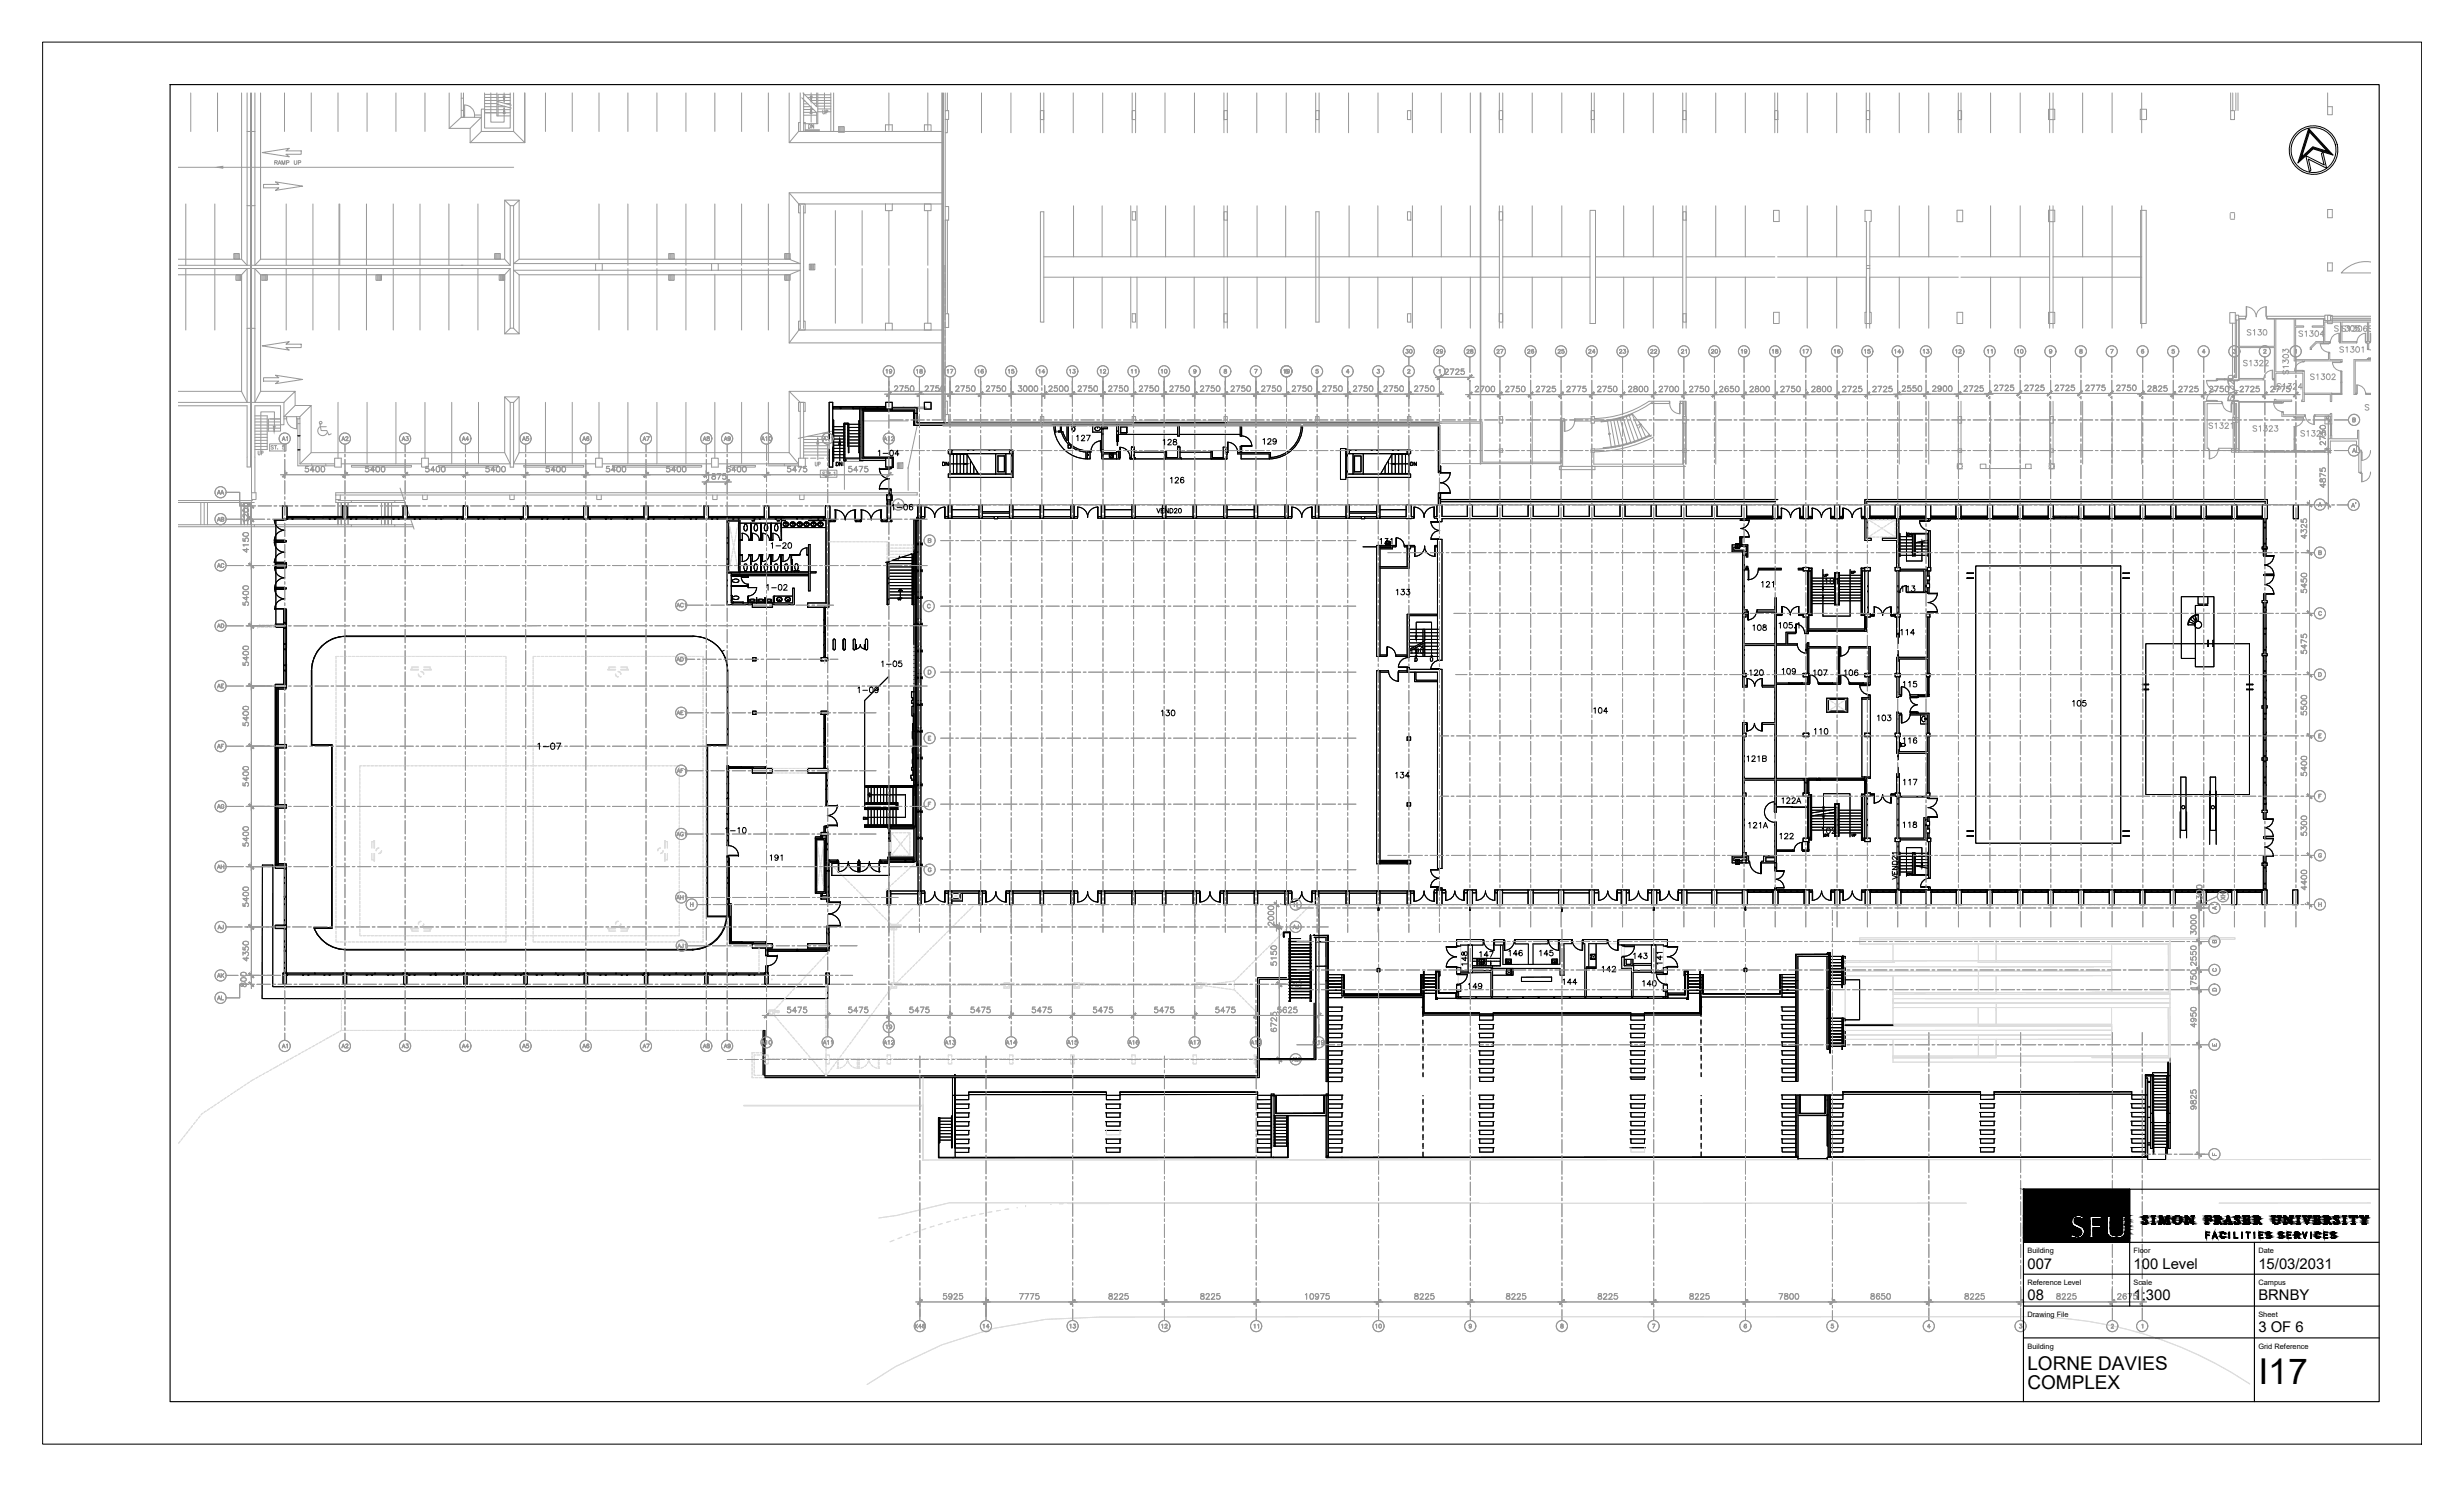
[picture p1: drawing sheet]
<svg xmlns="http://www.w3.org/2000/svg" width="737mm" height="444mm" viewBox="0 0 737 444" stroke-linecap="round" stroke-linejoin="round" font-family="sans-serif">
<defs><g id="words">
<text font-size="10.6" x="675.1" y="413.7">I17</text>
<g font-size="5.7">
<text x="606.1" y="409.5">LORNE DAVIES</text>
<text x="606.1" y="415.2">COMPLEX</text>
</g>
<g font-size="4.4">
<text x="606.1" y="379.2">007</text>
<text x="637.8" y="379.2">100 Level</text>
<text x="675.1" y="379.2">15/03/2031</text>
<text x="606.1" y="388.7">08</text>
<text x="637.8" y="388.7">1:300</text>
<text x="675.1" y="388.7">BRNBY</text>
<text x="675.1" y="398.1">3 OF 6</text>
</g>
<g font-size="2.2">
<text x="606.1" y="374.5">Building</text>
<text x="637.8" y="374.5">Floor</text>
<text x="675.1" y="374.5">Date</text>
<text x="606.1" y="384.1">Reference Level</text>
<text x="637.8" y="384.1">Scale</text>
<text x="675.1" y="384.1">Campus</text>
<text x="606.1" y="393.6">Drawing File</text>
<text x="675.1" y="393.6">Sheet</text>
<text x="606.1" y="403.1">Building</text>
<text x="675.1" y="403.1">Grid Reference</text>
</g>
</g></defs>
<!-- layer: FP007_1|AFLOV -->
<g fill="none" stroke="#dcdcdc" stroke-width=".3">
<path d="M217.8 155.7l.1 .5M218 156.6l.1 .7M218.2 157.7l.2 .8M218.4 158.9l.2 .8M220.2 158.9l-.2 .8M220.4 157.7l-.1 .8M220.6 156.6l-.1 .7M220.8 155.7l-.1 .5M558.5 155.4l.4 .2M558.5 156.4v.8M558.5 157.5v.8M558.5 158.7v.8"/>
<path d="M558.5 159.9v.6M559.2 155.8l.7 .4M559.4 155.4h-.9v.6M559.8 155.4h.8M559.9 159.7l-.7 .4M560.2 156.4l.7 .5M560.9 159l-.7 .4M561 155.4h.8M561.2 157.1l.7 .4M561.9 158.4l-.7 .4M562.2 155.4h.7M562.2 157.7l.7 .5"/>
<path d="M562.9 157.7l-.7 .5M563.2 158.4l.7 .4M563.4 155.4h.7M563.9 157.1l-.7 .4M564.2 159l.7 .4M564.6 155.4h.8M564.9 156.4l-.7 .5M565.2 159.7l.7 .4M565.7 155.4h.9v.6M565.9 155.8l-.7 .4M566.6 159.9v.6h-.9M566.6 156.4v.8"/>
<path d="M566.6 157.5v.8M566.6 158.7v.8M566.6 155.4l-.3 .2M217.9 170.6l-.1 .4M218.1 169.4l-.1 .8M218.4 168.2l-.2 .8M218.6 167.1l-.2 .8M218.7 160.1l.1 .7M218.8 165.9l-.1 .8M218.9 161.2l.2 .8M219.1 164.7l-.2 .8M219.1 162.4l.2 .8"/>
<path d="M219.3 163.5l-.2 .9M219.4 163.5l.1 .9M219.5 162.4l-.1 .8M219.6 164.7l.2 .8M219.8 161.2l-.2 .8M219.8 165.9l.2 .8M220 160.1l-.2 .7M220 167.1l.2 .8M220.3 168.2l.1 .8M220.5 169.4l.1 .8M220.7 170.6l.1 .4M247.8 161.9h.7"/>
<path d="M249 161.9h.7M250.1 161.9h.8M251.3 161.9h.8M252.5 161.9h.8M253.7 161.9h.8M254.9 161.9h.8M256.1 161.9h.8M257.3 161.9h.8M258.5 161.9h.7M259.7 161.9h.7M260.9 161.9h.8M262 161.9h.8"/>
<path d="M263.2 161.9h.8M264.4 161.9h.8v.5M265.2 165.7h.9M265.2 163.8h.7M265.2 164.8h.7M265.2 162.9h.8M265.2 166.6h1M265.2 162.7v.8M265.2 164v.7M265.2 165.2v.7M265.2 166.3v.8M266.3 163.8h.8"/>
<path d="M266.3 164.8h.8M266.4 162.9h.8M266.4 167.6h-1.2v.4M266.5 165.7h.8M266.6 166.6h.8M267.5 163.8h.8M267.5 164.8h.8M267.6 162.9h.8M267.7 165.7h.8M267.8 166.6h.9M268.6 163.8h.9M268.6 164.8h.9"/>
<path d="M268.8 162.9h.8M268.9 165.7h.8M269.8 163.8h.8M269.8 164.8h.8M270 162.9h.8M270.1 165.7h.8M271 163.8h.8M271 164.8h.8M271.2 162.9h.8M271.3 165.7h.9M272.2 163.8h.7v.8M272.2 164.8h.7"/>
<path d="M272.4 162.9h.8M272.9 163v.4M272.9 165v.5M558.5 160.5h.9M558.9 160.3l-.4 .2M559.8 160.5h.8M561 160.5h.8M562.2 160.5h.7M563.4 160.5h.7M564.6 160.5h.8M566.3 160.3l.3 .2M77.1 187.6h.6"/>
<path d="M77.2 187.3l-.2 .4M77.5 186.9h.4M77.6 186.6l-.2 .4M78.1 187.6h.8M78.3 186.9h.8M79.3 187.6h.8M79.5 186.9h.8M80.5 187.6h.8M80.7 186.9h.8M81.7 187.6h.6M81.9 186.9h.4M100.5 197.4v.8"/>
<path d="M100.5 198.6v.8M100.5 199.8v.8M101.3 196.2h-.8v.8M101.6 196.2h.8M102.8 196.2h.8M104.1 196.2h.7M105.2 196.2h.8M106.4 196.2h.8M107.6 196.2h.8M108.8 196.2h.8M110 196.2h.8M111.2 196.2h.8"/>
<path d="M112.4 196.2h.8M113.6 196.2h.7M114.8 196.2h.7M116 196.2h.8M117.1 196.2h.8M118.3 196.2h.8M119.5 196.2h.8M120.7 196.2h.8M121.9 196.2h.8M123.1 196.2h.8M124.3 196.2h.8M125.1 199.4h-2v.7"/>
<path d="M125.5 196.2h.8M126.7 196.2h.8M126.7 199.4h1.9v.7M127.8 196.2h.9M129 196.2h.8M130.2 196.2h.8M131.4 196.2h.8M132.6 196.2h.8M133.8 196.2h.8M135 196.2h.8M136.2 196.2h.8M137.4 196.2h.8"/>
<path d="M138.6 196.2h.8M139.7 196.2h.8M141 196.2h.7M142.2 196.2h.7M143.3 196.2h.8M144.5 196.2h.8M145.7 196.2h.8M146.9 196.2h.8M148.1 196.2h.8M149.3 196.2h.8M150.5 196.2h.8v.8M151.3 197.4v.8"/>
<path d="M151.3 198.6v.8M151.3 199.8v.8M159.4 197.4v.8M159.4 198.6v.8M159.4 199.8v.8M160.2 196.2h-.8v.8M160.6 196.2h.8M161.8 196.2h.8M163 196.2h.7M164.2 196.2h.8M165.4 196.2h.8M166.5 196.2h.8"/>
<path d="M167.7 196.2h.8M168.9 196.2h.8M170.1 196.2h.8M171.3 196.2h.8M172.5 196.2h.8M173.7 196.2h.8M174.9 196.2h.8M176.1 196.2h.8M177.2 196.2h.9M178.4 196.2h.8M179.6 196.2h.8M180.8 196.2h.8"/>
<path d="M182 196.2h.8M183.2 196.2h.8M184 199.4h-1.9v.7M184.4 196.2h.8M185.6 196.2h.8M185.6 199.4h1.9v.7M186.8 196.2h.8M188 196.2h.8M189.2 196.2h.7M190.4 196.2h.7M191.6 196.2h.8M192.7 196.2h.8"/>
<path d="M193.9 196.2h.8M195.1 196.2h.8M196.3 196.2h.8M197.5 196.2h.8M198.7 196.2h.8M199.9 196.2h.8M201.1 196.2h.8M202.3 196.2h.8M203.5 196.2h.8M204.6 196.2h.8M205.8 196.2h.8M207 196.2h.8"/>
<path d="M208.2 196.2h.8M209.4 196.2h.8v.8M210.2 197.4v.8M210.2 198.6v.8M210.2 199.8v.8M246.5 189.1v.8M246.5 190.3v.8M246.5 191.5v.8M246.5 192.7v.8M246.5 193.9v.8M246.5 195.1v.7M246.5 196.3v.8"/>
<path d="M246.5 197.5v.8M273.2 192.9v.5M273.2 193.8v.8M273.2 195v.8M273.2 196.2v.8M273.2 197.4v.8M273.2 198.6v.8M273.2 199.7v.8M100.5 201v.8M100.5 202.2v.8M100.5 203.4v.8M100.5 204.6v.8"/>
<path d="M100.5 205.8v.8M100.5 206.9v.8M100.5 208.1v.8M100.5 209.3v.8M100.5 210.5v.8M100.5 211.7v.8M100.5 212.9v.8M100.5 214.1v.8M100.5 215.3v.8M100.5 216.5v.8M100.5 217.6v.9M100.5 218.8v.8"/>
<path d="M125.1 201.5a.8 .8 0 0 0 .8 .9M125.1 200.1h-2.3v.2h2.3M125.1 201.5l.1 .4 .7 .4M125.9 200.8l.5 .2 .2 .5M125.9 200.7a.79 .79 0 0 1 .8 .8M126.7 200.1h2.2v.2h-2.2M151.3 201v.8M151.3 202.2v.8M151.3 203.4v.8M151.3 204.6v.8M151.3 205.8v.8M151.3 206.9v.8"/>
<path d="M151.3 208.1v.8M151.3 209.3v.8M151.3 210.5v.8M151.3 211.7v.8M151.3 212.9v.8M151.3 214.1v.8M151.3 215.3v.8M151.3 216.5v.8M151.3 217.6v.9M151.3 218.8v.8M159.4 201v.8M159.4 202.2v.8"/>
<path d="M159.4 203.4v.8M159.4 204.6v.8M159.4 205.8v.8M159.4 206.9v.8M159.4 208.1v.8M159.4 209.3v.8M159.4 210.5v.8M159.4 211.7v.8M159.4 212.9v.8M159.4 214.1v.8M159.4 215.3v.8M159.4 216.5v.8"/>
<path d="M159.4 217.6v.9M159.4 218.8v.8M184 201.5a.8 .8 0 0 0 .8 .9M184 200.1h-2.3v.2h2.3M184.1 201.5l.1 .4 .6 .4M184.8 200.8l.5 .2 .2 .5M184.8 200.7a.79 .79 0 0 1 .8 .8M185.6 200.1h2.2v.2h-2.2M210.2 201v.8M210.2 202.2v.8M210.2 203.4v.8M210.2 204.6v.8"/>
<path d="M210.2 205.8v.8M210.2 206.9v.8M210.2 208.1v.8M210.2 209.3v.8M210.2 210.5v.8M210.2 211.7v.8M210.2 212.9v.8M210.2 214.1v.8M210.2 215.3v.8M210.2 216.5v.8M210.2 217.6v.9M210.2 218.8v.8"/>
<path d="M273.2 200.9v.8M273.2 202.2v.7M273.2 203.3v.8M273.2 204.5v.6M546.6 209.1l.5 .3M547.1 212.2l-.5 .4M547.4 209.6l.6 .4M548 211.6l-.6 .4M548.4 210.3l.6 .4M549 210.9l-.6 .5M549.4 210.9l.6 .5M550 210.3l-.6 .4"/>
<path d="M550.4 211.6l.6 .4M551 209.6l-.6 .4M551.3 212.2l.6 .4M551.9 209.1l-.6 .3M100.5 220.1v.7M100.5 221.2v.8M100.5 222.4v.8M100.5 223.6v.8M100.5 224.8v.8M100.5 226v.8M100.5 227.2v.8M100.5 228.4v.8"/>
<path d="M100.5 229.6v.7M100.5 230.8v.7M100.5 232v.8M100.5 233.1v.8M100.5 234.3v.8M100.5 235.5v.8M100.5 236.7v.8M100.5 237.9v.8M100.5 239.1v.8M107.6 230.1v.8M107.6 231.3v.8M107.6 232.5v.8"/>
<path d="M107.6 233.7v.8M107.6 234.9v.7M107.6 236.1v.7M107.6 237.3v.8M107.6 238.4v.8M107.6 239.6v.8M108.1 228.9h-.5v.8M108.5 228.9h.8M109.7 228.9h.8M110.9 228.9h.8M112.1 228.9h.8M113.2 228.9h.8"/>
<path d="M114.5 228.9h.7M115.7 228.9h.7M116.8 228.9h.8M118 228.9h.8M119.2 228.9h.8M120.4 228.9h.8M121.6 228.9h.8M122.8 228.9h.8M124 228.9h.8M125.2 228.9h.8M126.4 228.9h.8M127.6 228.9h.8"/>
<path d="M128.7 228.9h.8M129.9 228.9h.8M131.1 228.9h.8M132.3 228.9h.8M133.5 228.9h.8M134.7 228.9h.8M135.9 228.9h.8M137.1 228.9h.8M138.3 228.9h.8M139.4 228.9h.9M140.6 228.9h.8M141.9 228.9h.7"/>
<path d="M143 228.9h.8M144.2 228.9h.8M145.4 228.9h.8M146.6 228.9h.8M147.8 228.9h.8M149 228.9h.8M150.2 228.9h.8M151.3 220.1v.7M151.3 221.2v.8M151.3 222.4v.8M151.3 223.6v.8M151.3 224.8v.8"/>
<path d="M151.3 226v.8M151.3 227.2v.8M151.3 228.4v.8M151.3 229.6v.7M151.3 230.8v.7M151.3 232v.8M151.3 233.1v.8M151.3 234.3v.8M151.3 235.5v.8M151.3 236.7v.8M151.3 237.9v.8M151.3 239.1v.8"/>
<path d="M151.4 228.9h.7M152.6 228.9h.7M153.8 228.9h.8M154.9 228.9h.8M156.1 228.9h.8M157.3 228.9h.8M158.5 228.9h.8M159.4 220.1v.7M159.4 221.2v.8M159.4 222.4v.8M159.4 223.6v.8M159.4 224.8v.8"/>
<path d="M159.4 226v.8M159.4 227.2v.8M159.4 228.4v.8M159.4 229.6v.7M159.4 230.8v.7M159.4 232v.8M159.4 233.1v.8M159.4 234.3v.8M159.4 235.5v.8M159.4 236.7v.8M159.4 237.9v.8M159.4 239.1v.8"/>
<path d="M159.7 228.9h.8M160.9 228.9h.8M162.1 228.9h.8M163.3 228.9h.8M164.5 228.9h.8M165.7 228.9h.8M166.8 228.9h.8M168 228.9h.8M169.2 228.9h.8M170.4 228.9h.8M171.6 228.9h.8M172.8 228.9h.8"/>
<path d="M174 228.9h.8M175.2 228.9h.8M176.4 228.9h.8M177.5 228.9h.9M178.8 228.9h.7M180 228.9h.7M181.1 228.9h.8M182.3 228.9h.8M183.5 228.9h.8M184.7 228.9h.8M185.9 228.9h.8M187.1 228.9h.8"/>
<path d="M188.3 228.9h.8M189.5 228.9h.7M190.7 228.9h.8M191.9 228.9h.8M193 228.9h.8M194.2 228.9h.8M195.4 228.9h.8M196.6 228.9h.8M197.8 228.9h.8M199 228.9h.8M200.2 228.9h.8M201.4 228.9h.8"/>
<path d="M202.6 228.9h.5v.8M203.1 230.1v.8M203.1 231.3v.8M203.1 232.5v.8M203.1 233.7v.8M203.1 234.9v.7M203.1 236.1v.7M203.1 237.3v.8M203.1 238.4v.8M203.1 239.6v.8M210.2 220.1v.7M210.2 221.2v.8"/>
<path d="M210.2 222.4v.8M210.2 223.6v.8M210.2 224.8v.8M210.2 226v.8M210.2 227.2v.8M210.2 228.4v.8M210.2 229.6v.7M210.2 230.8v.7M210.2 232v.8M210.2 233.1v.8M210.2 234.3v.8M210.2 235.5v.8"/>
<path d="M210.2 236.7v.8M210.2 237.9v.8M210.2 239.1v.8M230.9 229.7h.9M230.9 231.1h.9M232.2 229.7h.8M232.2 231.1h.8M233.4 229.7h.8M233.4 231.1h.8M234.6 229.7h.8M234.6 231.1h.8M235.8 229.7h.8"/>
<path d="M235.8 231.1h.8M237 229.7h.7M237 231.1h.7M238.2 229.7h.8M238.2 231.1h.8M239.4 229.7h.8M239.4 231.1h.8M240.5 229.7h.9M240.5 231.1h.9M100.5 240.3v.8M100.5 241.5v.8M100.5 242.7v.8"/>
<path d="M100.5 243.9v.8M100.5 245v.8M100.5 246.2v.8M100.5 247.4v.8M100.5 248.6v.8M100.5 249.8v.8M100.5 251v.8M100.5 252.2v.8M100.5 253.4v.8M100.5 254.6v.8M100.5 255.7v.9M100.5 257v.7"/>
<path d="M100.5 258.2v.7M100.5 259.3v.9M107.6 240.8v.8M107.6 242v.8M107.6 243.2v.8M107.6 244.4v.8M107.6 245.6v.8M107.6 246.8v.8M107.6 248v.8M107.6 249.1v.9M107.6 250.3v.8M107.6 251.5v.8"/>
<path d="M107.6 252.7v.8M107.6 253.9v.8M107.6 255.1v.8M107.6 256.3v.8M107.6 257.5v.8M107.6 258.7v.8M107.6 259.9v.8M111.2 255.1v1.9h.6M111.8 255.1v2.3h.2v-2.3M111.8 253.5v-2.2h.2v2.2M111.8 251.6h-.6v1.9M113.2 253.5l-.5 .3-.2 .5"/>
<path d="M113.2 253.5a.79 .79 0 0 0-.8 .8M114 254.3l-.1 .4-.7 .4M114.1 254.3v.1a.87 .87 0 0 1-.9 .8M151.3 240.3v.8M151.3 241.5v.8M151.3 242.7v.8M151.3 243.9v.8M151.3 245v.8M151.3 246.2v.8M151.3 247.4v.8M151.3 248.6v.8M151.3 249.8v.8"/>
<path d="M151.3 251v.8M151.3 252.2v.8M151.3 253.4v.8M151.3 254.6v.8M151.3 255.7v.9M151.3 257v.7M151.3 258.2v.7M151.3 259.3v.9M159.4 240.3v.8M159.4 241.5v.8M159.4 242.7v.8M159.4 243.9v.8"/>
<path d="M159.4 245v.8M159.4 246.2v.8M159.4 247.4v.8M159.4 248.6v.8M159.4 249.8v.8M159.4 251v.8M159.4 252.2v.8M159.4 253.4v.8M159.4 254.6v.8M159.4 255.7v.9M159.4 257v.7M159.4 258.2v.7"/>
<path d="M159.4 259.3v.9M197.4 253.5l-.5 .3-.2 .5M197.4 253.5l-.7 .3-.1 .5M198.2 254.3l-.2 .5-.6 .3M198.2 254.3v.4l-.8 .5M198.7 253.5v-2.2h.1v2.2M198.7 255.1v2.3h.1v-2.3M198.8 251.6h.7v1.9M199.5 255.1v1.9h-.7M203.1 240.8v.8M203.1 242v.8M203.1 243.2v.8"/>
<path d="M203.1 244.4v.8M203.1 245.6v.8M203.1 246.8v.8M203.1 248v.8M203.1 249.1v.9M203.1 250.3v.8M203.1 251.5v.8M203.1 252.7v.8M203.1 253.9v.8M203.1 255.1v.8M203.1 256.3v.8M203.1 257.5v.8"/>
<path d="M203.1 258.7v.8M203.1 259.9v.8M210.2 240.3v.8M210.2 241.5v.8M210.2 242.7v.8M210.2 243.9v.8M210.2 245v.8M210.2 246.2v.8M210.2 247.4v.8M210.2 248.6v.8M210.2 249.8v.8M210.2 251v.8"/>
<path d="M210.2 252.2v.8M210.2 253.4v.8M210.2 254.6v.8M210.2 255.7v.9M210.2 257v.7M210.2 258.2v.7M210.2 259.3v.9M244.1 251l.1 .5M244.3 251.9l.1 .8M244.4 253.1l.2 .8M244.6 254.3l.1 .8M244.8 255.5l.1 .8"/>
<path d="M245 256.6l.1 .8M245.2 257.8v.8M245.2 259v.8M245.3 259l.1 .8M245.4 257.8l-.1 .8M245.6 256.6l-.1 .8M245.8 255.5l-.1 .8M246 254.3l-.2 .8M246.1 253.1l-.1 .8M246.3 251.9l-.1 .8M246.4 251l-.1 .5M247.8 257.7l.3 .3"/>
<path d="M248.4 258.3l.6 .6M249.3 259.1l.5 .6M250.1 260l.6 .6M264 257.8h.1M266.1 247.7v.5M266.1 248.6v.8M266.1 249.8v.8M266.1 251v2M266.1 253.1v1.1M266.1 254.3v1.1M266.1 255.7v.5M266.5 254.9v.8h.8"/>
<path d="M266.5 248.9l.4 .5M266.5 248.9h.8M266.5 248.9v.8M266.5 250.1v.8M266.5 251.3v.8M266.5 252.5v.8M266.5 253.7v.8M266.9 255.2l-.4 .5M267.1 249.7l.5 .6M267.6 254.3l-.5 .6M267.7 248.9h.8M267.7 255.7h.8"/>
<path d="M267.9 250.6l.5 .6M268.4 253.4l-.5 .6M268.6 251.6l.5 .6M268.9 248.9h.8M268.9 255.7h.8M269.1 252.4l-.5 .7M269.4 252.4l.5 .7M269.9 251.6l-.5 .6M270 248.9h.8M270 255.7h.8M270.1 253.4l.5 .6M270.6 250.6l-.5 .6"/>
<path d="M270.9 254.3l.5 .6M271.2 248.9h.8v.8M271.4 249.7l-.5 .6M271.5 259.9l-.6 .5M271.6 255.2l.4 .5M272 254.9v.8h-.8M272 250.1v.8M272 251.3v.8M272 252.5v.8M272 253.7v.8M272 248.9l-.4 .5M272.4 259.1l-.6 .5"/>
<path d="M273.3 258.3l-.6 .5M274 257.6l-.4 .4M100.5 260.5v.8M100.5 261.7v.8M100.5 262.9v.8M100.5 264.1v.8M100.5 265.3v.8M100.5 266.5v.8M100.5 267.7v.7M100.5 268.9v.8M100.5 270.1v.8M100.5 271.2v.8"/>
<path d="M100.5 272.4v.8M100.5 273.6v.8M100.5 274.8v.8M100.5 276v.8M100.5 277.2v.8M100.5 278.4v.8M100.5 279.6v.8M107.6 278.9v.8h.5M107.6 261v.8M107.6 262.2v.8M107.6 263.5v.7M107.6 264.6v.8"/>
<path d="M107.6 265.8v.8M107.6 267v.8M107.6 268.2v.8M107.6 269.4v.8M107.6 270.6v.8M107.6 271.8v.8M107.6 273v.7M107.6 274.2v.7M107.6 275.4v.8M107.6 276.5v.8M107.6 277.7v.8M108.5 279.7h.8"/>
<path d="M109.7 279.7h.8M110.9 279.7h.8M112.1 279.7h.8M113.2 279.7h.8M114.5 279.7h.7M115.7 279.7h.7M116.8 279.7h.8M118 279.7h.8M119.2 279.7h.8M120.4 279.7h.8M121.6 279.7h.8M122.8 279.7h.8"/>
<path d="M123.1 277.6v.7h2M124 279.7h.8M125.1 277.5h-2.3v.1h2.3M125.2 279.7h.8M125.9 275.5l-.6 .2-.2 .5M125.9 275.4h-.1a.79 .79 0 0 0-.7 .8M126.4 279.7h.8M126.6 276.2l-.2 .6-.5 .2M126.7 277.5h2.2v.1h-2.2M126.7 276.2l-.3 .6-.5 .2M127.6 279.7h.8M128.6 277.6v.7h-1.9"/>
<path d="M128.7 279.7h.8M129.9 279.7h.8M131.1 279.7h.8M132.3 279.7h.8M133.5 279.7h.8M134.7 279.7h.8M135.9 279.7h.8M137.1 279.7h.8M138.3 279.7h.8M139.4 279.7h.9M140.6 279.7h.8M141.9 279.7h.7"/>
<path d="M143 279.7h.8M144.2 279.7h.8M145.4 279.7h.8M146.6 279.7h.8M147.8 279.7h.8M149 279.7h.8M150.2 279.7h.8M151.3 260.5v.8M151.3 261.7v.8M151.3 262.9v.8M151.3 264.1v.8M151.3 265.3v.8"/>
<path d="M151.3 266.5v.8M151.3 267.7v.7M151.3 268.9v.8M151.3 270.1v.8M151.3 271.2v.8M151.3 272.4v.8M151.3 273.6v.8M151.3 274.8v.8M151.3 276v.8M151.3 277.2v.8M151.3 278.4v.8M151.3 279.6v.8"/>
<path d="M151.4 279.7h.7M152.6 279.7h.7M153.8 279.7h.8M154.9 279.7h.8M156.1 279.7h.8M157.3 279.7h.8M158.5 279.7h.8M159.4 260.5v.8M159.4 261.7v.8M159.4 262.9v.8M159.4 264.1v.8M159.4 265.3v.8"/>
<path d="M159.4 266.5v.8M159.4 267.7v.7M159.4 268.9v.8M159.4 270.1v.8M159.4 271.2v.8M159.4 272.4v.8M159.4 273.6v.8M159.4 274.8v.8M159.4 276v.8M159.4 277.2v.8M159.4 278.4v.8M159.4 279.6v.8"/>
<path d="M159.7 279.7h.8M160.9 279.7h.8M162.1 279.7h.8M163.3 279.7h.8M164.5 279.7h.8M165.7 279.7h.8M166.8 279.7h.8M168 279.7h.8M169.2 279.7h.8M170.4 279.7h.8M171.6 279.7h.8M172.8 279.7h.8"/>
<path d="M174 279.7h.8M175.2 279.7h.8M176.4 279.7h.8M177.5 279.7h.9M178.8 279.7h.7M180 279.7h.7M181.1 279.7h.8M182.1 277.6v.7h1.9M182.3 279.7h.8M183.5 279.7h.8M184 277.5h-2.3v.1h2.3M184.7 279.7h.8"/>
<path d="M184.8 275.5l-.6 .3-.1 .4M184.8 275.4h-.1a.79 .79 0 0 0-.7 .8M185.5 276.2l-.2 .6-.5 .2M185.6 277.5h2.2v.1h-2.2M185.6 276.2l-.3 .6-.5 .2M185.9 279.7h.8M187.1 279.7h.8M187.5 277.6v.7h-1.9M188.3 279.7h.8M189.5 279.7h.7M190.7 279.7h.8M191.9 279.7h.8"/>
<path d="M193 279.7h.8M194.2 279.7h.8M195.4 279.7h.8M196.6 279.7h.8M197.8 279.7h.8M199 279.7h.8M200.2 279.7h.8M201.4 279.7h.8M203.1 278.9v.8h-.5M203.1 261v.8M203.1 262.2v.8M203.1 263.5v.7"/>
<path d="M203.1 264.6v.8M203.1 265.8v.8M203.1 267v.8M203.1 268.2v.8M203.1 269.4v.8M203.1 270.6v.8M203.1 271.8v.8M203.1 273v.7M203.1 274.2v.7M203.1 275.4v.8M203.1 276.5v.8M203.1 277.7v.8"/>
<path d="M210.2 260.5v.8M210.2 261.7v.8M210.2 262.9v.8M210.2 264.1v.8M210.2 265.3v.8M210.2 266.5v.8M210.2 267.7v.7M210.2 268.9v.8M210.2 270.1v.8M210.2 271.2v.8M210.2 272.4v.8M210.2 273.6v.8"/>
<path d="M210.2 274.8v.8M210.2 276v.8M210.2 277.2v.8M210.2 278.4v.8M210.2 279.6v.8M217.4 274.1v.7M217.4 275.1v.8M217.4 276.3v.8M217.4 277.6v.7M217.4 278.7v.8M217.4 279.9v.8M244.2 266.1l-.1 .5"/>
<path d="M244.4 264.9l-.1 .8M244.6 263.7l-.2 .8M244.7 262.5l-.1 .8M244.9 261.3l-.1 .8M245.1 260.2l-.1 .8M245.5 260.2l.1 .8M245.7 261.3l.1 .8M245.8 262.5l.2 .8M246 263.7l.1 .8M246.2 264.9l.1 .8M246.3 266.1l.1 .5M250.9 260.8l.6 .6"/>
<path d="M251.8 261.7l.5 .5M252.6 262.5l.6 .6M253.4 263.4l.6 .5M254.3 264.2l.5 .6M255.1 265.1l.6 .5M256 265.9l.5 .6M256.8 266.7l.6 .6M257.6 267.6l.6 .6M258.5 268.4l.6 .6M259.3 269.3l.6 .5M260.2 270.1l.5 .6M261 270.9l.6 .6"/>
<path d="M261.9 271.8l.5 .5M262.7 272.6l.6 .6M263.6 273.5l.5 .5M264.4 274.3l.6 .6M265.2 275.1l.6 .6M265.3 265.6l-.4 .4M266.1 276l.6 .5M266.2 264.8l-.6 .5M266.4 276.3h1.7v1.6h-1.7zM266.9 276.8l.3 .3M267.1 264l-.6 .5M267.2 278.5v.8"/>
<path d="M267.2 279.7v.8M267.8 276.6l-.6 .5v1M268 263.2l-.6 .5M268.4 276.7h.4v-.2h-.4v.6M268.6 275.8l-.5 .5M268.6 276.7l.3 .4M268.9 262.4l-.6 .5M269.1 276.5h.4l-.1 .6h-.3zM269.5 274.9l-.6 .6M269.7 261.5l-.5 .6M270.3 274.1l-.6 .5M270.6 260.7l-.6 .6"/>
<path d="M271.1 273.2l-.5 .6M272 272.4l-.6 .5M272.8 271.6l-.6 .5M281.9 279.9l-.6 .6M282.7 279.1l-.5 .6M283.5 278.3l-.5 .5M284.4 277.4l-.6 .6M284.5 267l.6 .4M285.1 268.3l-.6 .4M285.2 276.6l-.6 .5M285.5 267.6l.6 .5M286 275.7l-.5 .6"/>
<path d="M286.1 267.6l-.6 .5M286.4 268.3l.6 .4M286.9 274.9l-.6 .5M287 267l-.6 .4M287.7 274l-.5 .6M288.6 273.2l-.6 .6M289.4 272.3l-.5 .6M290.3 271.5l-.6 .6M290.9 270.9l-.4 .3M383.1 279.2l-.6 .5M384 278.3l-.6 .6M384.8 277.5l-.6 .6"/>
<path d="M385.6 276.6l-.5 .6M386.5 275.8l-.6 .6M387.3 275l-.5 .5M388.2 274.1l-.6 .6M389 273.3l-.5 .5M389.8 272.4l-.5 .6M390.7 271.6l-.6 .5M391.5 270.7l-.6 .6M392.3 269.9l-.5 .6M393.2 269l-.6 .6M85.1 298.7h.8M86.2 298.7h.8"/>
<path d="M87.4 298.7h.8M88.6 298.7h.8M89.8 298.7h.8M91 298.7h.8M92.2 298.7h.8M93.4 298.7h.8M94.6 298.7h.8M95.8 298.7h.8M96.9 298.7h.8M98.1 298.7h.8M99.4 298.7h.7M100.5 280.8v.8h.8"/>
<path d="M100.5 298.7h.8M101.6 281.6h.8M101.7 298.7h.8M102.1 298.6v1M102.1 299.9v.9M102.8 281.6h.8M102.9 298.7h.8M104.1 281.6h.7M104.1 298.7h.8M105.2 281.6h.8M105.3 298.7h.8M106.4 281.6h.8"/>
<path d="M106.5 298.7h.8M107.6 281.6h.8M107.7 298.7h.8M108.8 281.6h.8M108.9 298.7h.7M110 281.6h.8M110.1 298.7h.7M111.2 281.6h.8M111.3 298.7h.8M112.4 281.6h.8M112.4 298.7h.8M113.6 281.6h.7"/>
<path d="M113.6 298.7h.8M114.8 281.6h.7M114.8 298.7h.8M116 281.6h.8M116 298.7h.8M117.1 281.6h.8M117.2 298.7h.8M118.3 281.6h.8M118.4 298.7h.8M119.5 281.6h.8M119.6 298.7h.8M120.7 281.6h.8"/>
<path d="M120.8 298.7h.8M121.9 281.6h.8M122 298.7h.8M123.1 281.6h.8M123.1 298.7h.9M124.3 281.6h.8M124.3 298.7h.8M125.5 281.6h.8M125.5 298.7h.8M126.7 281.6h.8M126.7 298.7h.8M127.8 281.6h.9"/>
<path d="M127.9 298.7h.8M129 281.6h.8M129.1 298.7h.8M130.2 281.6h.8M130.3 298.7h.8M131.4 281.6h.8M131.5 298.7h.8M132.6 281.6h.8M132.7 298.7h.8M133.8 281.6h.8M133.9 298.7h.8M135 281.6h.8"/>
<path d="M135 298.7h.8M136.2 281.6h.8M136.2 298.7h.8M137.4 281.6h.8M137.5 298.7h.7M138.6 281.6h.8M138.6 298.7h.8M139.7 281.6h.8M139.8 298.7h.8M141 281.6h.7M141 298.7h.8M142.2 281.6h.7"/>
<path d="M142.2 298.7h.8M143.3 281.6h.8M143.4 298.7h.8M144.5 281.6h.8M144.6 298.7h.8M145.7 281.6h.8M145.8 298.7h.8M146.9 281.6h.8M147 298.7h.7M148.1 281.6h.8M148.2 298.7h.8M149.3 281.6h.8"/>
<path d="M149.4 298.7h.8M150.5 298.7h.8M151.3 280.8v.8h-.8M151.7 298.7h.8M152.9 298.7h.8M154.1 298.7h.8M155.3 298.7h.8M156.5 298.7h.8M157.7 298.7h.8M158.9 298.7h.8M159.4 280.8v.8h.8M160.1 298.7h.8"/>
<path d="M160.6 281.6h.8M161.2 298.7h.9M161.8 281.6h.8M162.4 298.7h.8M163 281.6h.7M163.6 298.7h.8M164.2 281.6h.8M164.8 298.7h.8M165.4 281.6h.8M166 298.7h.8M166.5 281.6h.8M167.2 298.7h.8"/>
<path d="M167.7 281.6h.8M168.4 298.7h.8M168.9 281.6h.8M169.6 298.7h.8M170.1 281.6h.8M170.8 298.7h.8M171.3 281.6h.8M172 298.7h.8M172.5 281.6h.8M173.1 298.7h.8M173.7 281.6h.8M174.4 298.7h.7"/>
<path d="M174.9 281.6h.8M175.6 298.7h.7M176.1 281.6h.8M176.7 298.7h.8M177.2 281.6h.9M177.9 298.7h.8M178.4 281.6h.8M179.1 298.7h.8M179.6 281.6h.8M180.3 298.7h.8M180.8 281.6h.8M181.5 298.7h.8"/>
<path d="M182 281.6h.8M182.7 298.7h.8M183.2 281.6h.8M183.9 298.7h.8M184.4 281.6h.8M185.1 298.7h.7M185.6 281.6h.8M186.3 298.7h.8M186.8 281.6h.8M187.5 298.7h.8M188 281.6h.8M188.6 298.7h.8"/>
<path d="M189.2 281.6h.7M189.8 298.7h.8M190.4 281.6h.7M191 298.7h.8M191.6 281.6h.8M192.2 298.7h.8M192.7 281.6h.8M193.4 298.7h.8M193.9 281.6h.8M194.6 298.7h.8M195.1 281.6h.8M195.8 298.7h.8"/>
<path d="M196.3 281.6h.8M197 298.7h.8M197.5 281.6h.8M198.2 298.7h.8M198.7 281.6h.8M199.3 298.7h.9M199.9 281.6h.8M200.5 298.7h.8M201.1 281.6h.8M201.7 298.7h.8M202.3 281.6h.8M202.9 298.7h.8"/>
<path d="M203.5 281.6h.8M204.1 298.7h.8M204.6 281.6h.8M205.3 298.7h.8M205.8 281.6h.8M206.5 298.7h.8M207 281.6h.8M207.7 298.7h.8M208.2 281.6h.8M208.9 298.7h.8M210.1 298.7h.8M210.2 280.8v.8h-.8"/>
<path d="M211.3 298.7h.7M212.5 298.7h.7M213.7 298.7h.8M214.8 298.7h.8M216 298.7h.8M217.2 298.7h.8M217.4 282.3v.7h.6M217.4 281.1v.8M218.4 283h.8M218.4 298.7h.8M219.6 298.7h.8M219.6 283h.7"/>
<path d="M220.8 283h.7M220.8 298.7h.8M222 283h.8M222 298.7h.8M223.1 283h.8M223.2 298.7h.8M224.3 283h.6M224.4 298.7h.8M225.6 298.7h.8M226.7 298.7h.8M226.9 283.4v.6M226.9 284.4v.8"/>
<path d="M226.9 285.6v.8M226.9 286.7v.8M226.9 288v.7M226.9 289.2v.7M226.9 290.3v.6M227.9 298.7h.7M230.8 292.9h.1M233.4 299.9l-.5 .5M234.2 299l-.5 .6M235 298.1l-.5 .6M235.8 297.2l-.5 .6M236.6 296.3l-.5 .6"/>
<path d="M237.5 295.5l-.6 .6M238.3 294.6l-.6 .6M239.1 293.7l-.6 .6M239.9 292.9l-.5 .6M240.7 292l-.5 .6M241.5 291.1l-.5 .6M242.4 290.3l-.6 .5M243.2 289.4l-.6 .6M244 288.5l-.6 .6M244.8 287.6l-.6 .6M245.6 286.8l-.5 .6M246.4 285.9l-.5 .6"/>
<path d="M246.9 294.2v1M246.9 295.6v.8M246.9 296.8v.8M246.9 298v.8M246.9 299.2v.8M247.2 285l-.5 .6M247.8 284.4l-.3 .3M263.7 299.1l-.5 .6M264.4 298.1l-.5 .7M265.1 297.2l-.5 .6M265.8 296.2l-.5 .7M266.4 293.8h1.7v1.6h-1.7z"/>
<path d="M266.4 295.4l-.4 .5M267.2 280.9v.8M267.2 282.1v.8M267.2 283.3v.8M267.2 284.5v.8M267.2 285.6v.8M267.2 286.8v.8M267.2 288v.8M267.2 289.2v.8M267.2 290.4v.8M267.2 291.6v.8M267.2 292.8v1"/>
<path d="M268.1 294.6h.9M268.4 293.4l-.3 .4M268.4 294.2l.4-.1v-.2h-.4v.6M268.6 294.2l.3 .3M269.1 293.9l.4 .1v.4l-.4 .1zM269.2 292.6l-.6 .5M269.4 294.6h.8M270 291.7l-.5 .6M270.6 294.6h.8M270.9 290.9l-.6 .5M271.7 290l-.5 .6M271.8 294.6h.8"/>
<path d="M272.6 289.2l-.6 .6M273 294.6h.8M273.4 288.3l-.5 .6M274.2 294.6h.8M274.3 287.5l-.6 .6M275.1 286.7l-.5 .5M275.4 294.6h.7M276 285.8l-.6 .6M276.6 294.6h.8M276.8 285l-.6 .6M277.6 284.2l-.5 .5M277.7 294.6h.9"/>
<path d="M278.5 283.3l-.6 .6M278.9 294.6h.8M279.3 282.5l-.5 .5M280.1 294.6h.8M280.2 281.6l-.6 .6M281 280.8l-.5 .6M281.3 294.6h.8M282.5 294.6h.8M283.7 294.6h.8M284.9 294.6h.8M286.1 294.6h.8M287.3 294.6h.8"/>
<path d="M288.5 294.6h.8M289.6 294.6h.8M290.8 294.6h.8M292 294.6h.8M293.2 294.6h.8M294.4 294.6h.8M295.6 294.6h.8M296.8 294.6h.8M298 294.6h.8M299.2 294.6h.9M300.1 293.8h1.7v1.6h-1.7zM301.8 294.6h.5"/>
<path d="M302.2 294.2l.4-.1v-.2h-.4v.6M302.4 294.2l.2 .3M302.7 294.6h.8M302.8 293.9l.4 .1v.4l-.4 .1zM303.9 294.6h.8M305.1 294.6h.8M306.3 294.6h.8M307.5 294.6h.8M308.7 294.6h.8M309.9 294.6h.7M311.1 294.6h.7M312.3 294.6h.8"/>
<path d="M313.4 294.6h.8M314.6 294.6h.8M315.8 294.6h.8M317 294.6h.8M318.2 294.6h.8M319.4 294.6h.8M320.6 294.6h.5M321.1 293.8h1.6v1.6h-1.6zM322.7 294.6h.6M323.1 294.2l.4-.1v-.2h-.4v.6M323.3 294.2l.3 .3M323.8 293.9l.4 .1-.1 .4-.3 .1z"/>
<path d="M323.8 294.6h.7M325 294.6h.7M326.1 294.6h.8M327.3 294.6h.8M328.5 294.6h.8M329.7 294.6h.8M330.9 294.6h.8M332.1 294.6h.8M333.3 294.6h.8M334.5 294.6h.7M335.7 294.6h.8M336.8 294.6h.9"/>
<path d="M338 294.6h.8M339.2 294.6h.8M340.4 294.6h.8M341.6 294.6h.8M342.8 294.6h.8M344 294.6h.8M345.2 294.6h.8M346.4 294.6h.8M347.6 294.6h.8M348.7 294.6h.8M349.9 294.6h.8M351.1 294.6h.8"/>
<path d="M352.3 294.6h.8M353.5 294.6h.8M354.7 294.6h.8M355.9 294.6h.8M357.1 294.6h.6M357.7 293.8h1.6v1.6h-1.6zM359.7 294.2l.4-.1v-.2h-.4v.6M359.8 294.5l-.5 .1 .5 .1M359.9 294.2l.2 .3M360.3 294.7l.7 .1M360.3 293.9l.5 .1-.1 .4-.4 .1zM361 294.3l-.7 .1"/>
<path d="M361.4 294.9l.8 .1M362.2 294.2l-.8 .1M362.6 295l.8 .1M363.4 294l-.8 .1M363.8 295.2l.8 .1M364.6 293.8l-.8 .1M365 295.3l.8 .2M365.8 293.7l-.8 .1M366.1 295.5l.8 .1M366.9 293.5l-.8 .1M367.3 295.7l.8 .1M368.1 293.3l-.8 .2"/>
<path d="M369 295.4v.5l-.5-.1M369 293.2l-.5 .1M369 293.2v.6M369 294.2v.8M369 295.9l.4 .4M369.6 292.6l-.6 .6M369.7 296.6l.5 .5M370.5 291.8l-.6 .6M370.5 297.4l.6 .6M371.3 291l-.5 .5M371.4 298.3l.5 .5M372.2 290.1l-.6 .6"/>
<path d="M372.2 299.1l.6 .5M373 289.3l-.6 .5M373 299.9l.6 .6M373.8 288.4l-.5 .6M374.7 287.6l-.6 .5M375.5 286.7l-.6 .6M376.4 285.9l-.6 .5M377.2 285l-.6 .6M378 284.2l-.5 .6M378.9 283.4l-.6 .5M379.7 282.5l-.5 .6M380.6 281.7l-.6 .6"/>
<path d="M381.4 280.9l-.5 .5M382.3 280l-.6 .6M81.3 319.6l-.7 .4M83.2 318.6l-1.6 .8M84.2 318l-.7 .4M85.3 317.4l-.7 .4M86.3 316.8l-.7 .4M87.8 316l-1.1 .6M88.8 315.4l-.7 .4M89.8 314.8l-.6 .4M90.9 314.3l-.7 .3M91.9 313.7l-.7 .4"/>
<path d="M93 313.1l-.7 .4M94 312.5l-.7 .4M95 311.9l-.6 .4M96.1 311.4l-.7 .4M97.1 310.8l-.7 .4M98.2 310.2l-.7 .4M99.2 309.6l-.7 .4M100.2 309l-.7 .4M101.3 308.5l-.7 .3M102.1 301.2v.7M102.1 302.4v.7M102.1 303.5v.8"/>
<path d="M102.1 304.7v.8M102.1 305.9v.8M102.1 307.1v.9M103 308l-1.4 .2M103.4 308h.8M104.6 308h.8M105.7 308h.9M106.9 308h.8M108.2 308h.7M109.3 308h.8M110.5 308h.8M111.7 308h.8"/>
<path d="M112.9 308h.8M114.1 308h.8M115.3 308h.8M116.5 308h.8M117.7 308h.7M118.9 308h.8M120.1 308h.8M121.2 308h.8M122.4 308h.8M123.6 308h.8M124.8 308h.8M126 308h.8"/>
<path d="M127.2 308h.8M128.4 308h.8M129.6 308h.8M130.8 308h.8M132 308h.8M133.1 308h.8M134.3 308h.8M135.6 308h.7M136.7 308h.8M137.9 308h.8M139.1 308h.8M140.3 308h.8"/>
<path d="M141.5 308h.8M142.7 308h.8M143.8 308h.9M145.1 308h.7M146.3 308h.7M147.4 308h.9M148.6 308h.8M149.8 308h.8M151 308h.8M152.2 308h.8M153.4 308h.8M154.6 308h.8"/>
<path d="M155.8 308h.7M157 308h.8M158.2 308h.8M159.3 308h.8M160.5 308h.8M161.7 308h.8M162.9 308h.8M164.1 308h.8M165.3 308h.8M166.5 308h.8M167.7 308h.8M168.9 308h.8"/>
<path d="M170.1 308h.8M171.2 308h.8M172.5 308h.7M173.7 308h.7M174.8 308h.8M176 308h.8M177.2 308h.8M178.4 308h.8M179.6 308h.8M180.8 308h.8M182 308h.8M183.2 308h.7"/>
<path d="M184.4 308h.8M185.5 308h.9M186.7 308h.8M187.9 308h.8M189.1 308h.8M190.3 308h.8M191.5 308h.8M192.7 308h.8M193.9 308h.8M195.1 308h.8M196.3 308h.8M197.4 308h.8"/>
<path d="M198.6 308h.8M199.8 308h.8M201 308h.8M202.2 308h.8M203.4 308h.8M204.6 308h.8M205.8 308h.8M207 308h.8M208.2 308h.8M209.3 308h.8M210.6 308h.7M211.8 308h.7"/>
<path d="M212.9 308h.8M214.1 308h.8M215.3 308h.8M216.5 308h.8M217.7 308h.8M218.9 308h.8M220.1 308h.8M221.3 308h.7M222.5 308h.8M223.6 308h.9M224.8 308h.8M224.8 315.6v.8"/>
<path d="M224.8 316.8v.8M224.8 318v.8M224.8 319.2v.8M225.5 316.2v.8M225.5 317.4v.8M225.5 318.6v.8M225.5 319.8v.8M225.7 314.7h-.9v.5M226 308h.8M226 315.4h-.5v.4M226.1 314.7h.8M226.4 315.4h.8"/>
<path d="M227.2 308h.9M227.3 314.7h.8M227.6 315.4h.5M228.6 317.5v.5h1.1v-.5M228.6 315.9v-.5h1.1v.5M228.6 316.3v.8M229.7 316.3v.8M229.7 316.5h.6M229.8 301.9h1.7v1.7h-1.7zM230.8 316.5h.8M231.5 303.6l.6 .7M231.8 301.6l-.3 .3"/>
<path d="M231.8 302.4l.5-.2-.5-.1v.6M231.9 316.5h.8M232.1 302.4l.2 .3M232.4 304.6l.5 .6M232.5 302.1h.4l-.1 .6h-.3zM232.6 300.7l-.5 .6M233.1 305.5l.5 .6M233.1 316.5h.8M233.9 306.4l.5 .6M234.3 316.5h.8M234.7 307.3l.5 .6M235.5 308.2l.5 .6"/>
<path d="M235.5 316.5h.8M236.2 309.1l.5 .6M236.7 316.5h.8M237 310l.5 .7M237.8 311l.5 .5M237.9 316.5h.8M238.5 311.8l.6 .6M239.1 316.5h.8M239.3 312.7l.6 .7M240.1 313.7l.5 .6M240.3 316.5h.8M240.9 314.6l.5 .5"/>
<path d="M241.5 316.5h.8M241.6 315.4l.5 .7M242.4 316.4l.6 .6M242.7 316.5h.8M243.2 317.3l.5 .6M243.8 316.5h.8M244 318.1l.5 .7M244.7 319.1l.6 .6M245 316.5h.8M245.5 320l.5 .6M246.2 316.5h.7M246.9 317.5v.5h1v-.5"/>
<path d="M246.9 315.4h1v.5M246.9 300.4v.8M246.9 301.6v.8M246.9 302.8v.7M246.9 304v.8M246.9 305.2v.8M246.9 306.3v.8M246.9 307.5v.8M246.9 308.7v.8M246.9 309.9v.8M246.9 311.1v.8M246.9 312.3v.8"/>
<path d="M246.9 313.5v.8M246.9 314.7v3.2M246.9 318.2v.8M246.9 319.5v.7M247.9 316.3v.8M247.9 316.5h.7M248.8 319.2l-.5 .6M249 316.5h.9M249.5 318.2l-.5 .7M250.1 317.3l-.4 .6M250.2 316.5h.8M250.2 319.3h.5"/>
<path d="M250.4 316.4v.6M250.4 317.5v.7M250.4 318.7v.6M250.6 316.4v.6M250.6 317.5v.7M250.6 318.7v.6M250.9 316.3l-.5 .7M251.4 316.5h.8M251.6 315.4l-.5 .6M251.8 319l-.7 .2M252.3 314.4l-.5 .6M252.6 316.5h.8"/>
<path d="M252.7 318.2l-.5 .6M253 313.5l-.5 .6M253.3 317.2l-.3 .7M253.4 316.8v-.4v.4M253.5 317.2l.4 .7M253.7 312.5l-.5 .6M253.8 316.5h.8M254.1 318.2l.6 .6M254.4 311.5l-.4 .7M255 316.5h.8M255 319l.7 .2M255.1 310.6l-.4 .6"/>
<path d="M255.9 309.6l-.5 .7M256.1 319.3h.9M256.2 316.5h.8M256.3 316.4v.6M256.3 317.5v.7M256.3 318.7v.6M256.4 316.4v.6M256.4 317.5v.7M256.4 318.7v.6M256.5 308.7l-.4 .6M256.8 316.4v.6M256.8 317.5v.7"/>
<path d="M256.8 318.7v.6M256.9 316.4v.6M256.9 317.5v.7M256.9 318.7v.6M257.3 307.7l-.5 .6M257.4 316.5h.7M258 306.8l-.5 .6M258.1 319l-.7 .2M258.6 316.5h.8M258.7 305.8l-.5 .6M259.1 318.2l-.6 .6M259.4 304.9l-.5 .6"/>
<path d="M259.6 317.2l-.3 .7M259.7 316.8l.1-.4v.4M259.8 316.5h.8M259.9 317.2l.3 .7M260.1 303.9l-.5 .6M260.4 318.2l.6 .6M260.8 302.9l-.4 .6M260.9 316.5h.8M261.3 319l.8 .2M261.5 302l-.4 .6M262.1 316.5h.8M262.2 301l-.5 .6"/>
<path d="M262.5 319.3h.4M262.6 316.4v.6M262.6 317.5v.7M262.6 318.7v.6M262.8 316.4v.6M262.8 317.5v.7M262.8 318.7v.6M262.9 300.1l-.4 .6M263.3 316.5h.8M264.5 316.5h.7M265.2 317.5v.5h1v-.5M265.2 315.9v-.5h1v.5"/>
<path d="M265.2 316.3v.8M266.2 316.3v.8M266.2 316.5h.7M267.3 316.5h.8M268.5 316.5h.8M269.7 316.5h.8M270.9 316.5h.8M272.1 316.5h.8M273.3 316.5h.8M274.5 316.5h.8M275.7 316.5h.7M276.9 316.5h.8"/>
<path d="M278 316.5h.8M279.2 316.5h.8M280.4 316.5h.8M281.6 316.5h.8M282.8 316.5h.7M283.5 317.5v.5h1v-.5M283.5 315.9v-.5h1v.5M283.5 316.3v.8M284.5 316.3v.8M284.5 316.5h.7M285.6 316.5h.8M286.8 316.5h.8"/>
<path d="M288 316.5h.8M289.2 316.5h.8M290.4 316.5h.8M291.6 316.5h.8M292.8 316.5h.7M294 316.5h.8M295.1 316.5h.9M296.3 316.5h.8M297.5 316.5h.8M298.7 316.5h.8M299.9 316.5h.8M301.1 316.5h.7"/>
<path d="M301.8 317.5v.5h1v-.5M301.8 315.9v-.5h1v.5M301.8 316.3v.8M302.8 316.3v.8M302.8 316.5h.7M303.9 316.5h.8M305.1 316.5h.8M306.3 316.5h.8M307.5 316.5h.8M308.7 316.5h.8M309.9 316.5h.7M311.1 316.5h.7"/>
<path d="M312.3 316.5h.8M313.4 316.5h.8M314.6 316.5h.8M315.8 316.5h.8M317 316.5h.8M318.2 316.5h.8M319.4 316.5h.7M320.1 317.5v.5h1v-.5M320.1 315.9v-.5h1v.5M320.1 316.3v.8M321.1 316.3v.8M321.1 316.5h.7"/>
<path d="M322.2 316.5h.8M323.4 316.5h.8M324.6 316.5h.8M325.8 316.5h.8M326.9 316.5h.8M328.2 316.5h.7M329.4 316.5h.7M330.5 316.5h.8M331.7 316.5h.8M332.9 316.5h.8M334.1 316.5h.8M335.3 316.5h.8"/>
<path d="M336.5 316.5h.8M337.7 316.5h.7M338.4 317.5v.5h1v-.5M338.4 315.9v-.5h1v.5M338.4 316.3v.8M339.4 316.3v.8M339.4 316.5h.7M340.5 316.5h.8M341.7 316.5h.8M342.9 316.5h.8M344 316.5h.8M345.2 316.5h.8"/>
<path d="M346.5 316.5h.7M347.6 316.5h.8M348.8 316.5h.8M350 316.5h.8M351.2 316.5h.8M352.4 316.5h.8M353.6 316.5h.8M354.8 316.5h.8M356 316.5h.7M356.7 317.5v.5h1v-.5M356.7 315.9v-.5h1v.5M356.7 316.3v.8"/>
<path d="M357.7 316.3v.8M357.7 316.5h.7M358.8 316.5h.8M360 316.5h.8M361.1 316.5h.9M362.3 316.5h.8M363.6 316.5h.7M364.7 316.5h.8M365.9 316.5h.8M367.1 316.5h.8M368.3 316.5h.8M369.5 316.5h.8"/>
<path d="M370.7 316.5h.8M371.9 316.5h.8M373.1 316.5h.7M373.9 300.8l.6 .5M374.3 316.5h.6M374.7 301.6l.6 .6M374.9 317.5v.5h1.1v-.5M374.9 315.9v-.5h1.1v.5M374.9 316.3v.8M375.6 302.4l.4 .4M376 316.3v.8M55.4 339.2l-.5 .7"/>
<path d="M56.1 338.3l-.5 .6M56.9 337.4l-.6 .6M57.6 336.4l-.5 .7M58.3 335.5l-.5 .6M59.1 334.6l-.5 .6M59.8 333.6l-.5 .6M60.7 332.8l-.6 .5M61.7 332.1l-.7 .4M62.7 331.4l-.7 .5M63.7 330.8l-.7 .4M64.6 330.1l-.6 .5M65.6 329.5l-.6 .4"/>
<path d="M66.6 328.8l-.6 .4M67.6 328.1l-.7 .5M68.6 327.5l-.7 .4M69.6 326.8l-.7 .4M70.6 326.1l-.7 .5M71.6 325.5l-.7 .4M72.6 324.8l-.7 .5M73.5 324.2l-.6 .4M74.5 323.5l-.6 .4M76.1 322.6l-1.2 .7M77.1 322l-.6 .3M78.1 321.4l-.6 .3"/>
<path d="M79.2 320.8l-.7 .4M80.3 320.2l-.8 .4M224.8 321.6v.5h.5M224.8 320.4v.8M225.5 321v.5h.5M225.7 322.1h.8M226.4 321.5h.8M226.9 322.1h.8M227.6 321.5h.5M228.1 322.1h.5M246.3 320.9l.6 .7M246.9 320.6v1"/>
<path d="M247.3 321.1l-.4 .5M248 320.1l-.4 .7M53.9 341.1l-.5 .6M54.7 340.2l-.6 .6"/>
<circle cx="267.2" cy="277.1" r=".53"/>
<circle cx="267.2" cy="294.5" r=".53"/>
<circle cx="301" cy="294.5" r=".53"/>
<circle cx="321.9" cy="294.5" r=".53"/>
<circle cx="358.5" cy="294.5" r=".53"/>
<circle cx="230.6" cy="302.7" r=".53"/>
</g>
<!-- layer: FP007_1|AGL -->
<g fill="none" stroke="#000" stroke-width=".3">
<path d="M89 134.5h.7M89 130.3h.7M248.9 121.5l.1 .7zM248.9 121.5h15.9M248.9 122.2h15.9M249 121.8h2.2M251.2 121.5l.2 .7zM251.4 121.8h3.5M254.9 121.5h.2v.7h-.2zM255.1 121.8h3.5M258.6 121.5h.1v.7h-.1zM258.7 121.8h3.6"/>
<path d="M262.3 121.5l.1 .7zM262.4 121.8h2.2M264.6 121.5h.2v.7h-.2zM265.8 139.8l.1 .2zM265.8 139.6v.4M265.9 139.9h.1M265.9 139.6v.2M265.9 139.8h.5v.2h-.5zM266.4 139.6v.4M314.5 127.1h25.6M430 127.1v14.2h.7M430 139.3h.3"/>
<path d="M430.3 126.4v14.9h.4v-2h-.4M430.3 139.3h.4M430.5 139.5v1.7M91.8 155.2h4.7M91.8 154.7h4.7M91.8 154.4h4.7M91.8 154.9h4.7M109.8 155.2h4.7M109.8 154.7h4.7M109.8 154.4h4.7M109.8 154.9h4.7M127.8 155.2h4.7"/>
<path d="M127.8 154.7h4.7M127.8 154.4h4.7M127.8 154.9h4.7M145.8 155.2h4.7M145.8 154.7h4.7M145.8 154.4h4.7M145.8 154.9h4.7M163.8 155.2h4.7M163.8 154.7h4.7M163.8 154.4h4.7M163.8 154.9h4.7M181.8 155.2h4.7"/>
<path d="M181.8 154.7h4.7M181.8 154.4h4.7M181.8 154.9h4.7M199.8 155.2h4.7M199.8 154.7h4.7M199.8 154.4h4.7M199.8 154.9h4.7M234.2 155.2v-.8h8.2v.8M234.2 154.7h.2v.4h-.2zM234.2 155.1h8.2M234.2 154.7h8.2M234.4 154.8h3.8"/>
<path d="M238.2 154.7h.2v.4h-.2zM238.4 154.8h3.8M242.2 154.7h.2v.4h-.2zM247.8 155.9h1.5M248.1 155.5h.2v.4h-.2zM248.1 155.3l.2 .1zM248.1 155.2v.3M248.2 155.5h1.2M248.3 155.3h1M249.3 155.5h.2v.4h-.2zM249.3 155.3l.2 .1zM255.9 155.5h.2v.4h-.2z"/>
<path d="M255.9 155.3l.2 .1zM255.9 155.3h1.4M255.9 155.9h1.4M256 155.5h1.2M257.1 155.5h.2v.4h-.2zM257.1 155.3l.2 .1zM263.6 155.5h.2v.4h-.2zM263.6 155.3l.2 .1zM263.8 155.3h1M263.8 155.9h2.8M264.8 155.5h.2v.4h-.2zM264.8 155.3l.2 .1z"/>
<path d="M264.9 155.4v.1M265.2 150.4l.1 .2zM265.2 149.7l.1 .2zM265.2 149.5v1.1M265.3 154.9v.6h-1.6M265.3 149.3v1.5M265.3 150.5h.1M265.3 149.8h.1M265.4 150.4h.5v.2h-.5zM265.4 149.7h.5v.2h-.5zM265.8 147.8l.1 .2zM265.8 146.3l.1 .2z"/>
<path d="M265.8 146.4v1.6M265.9 146.4v1.5M265.9 149.3v1.3M265.9 147.8h.5v.2h-.5zM265.9 146.3h.5v.2h-.5zM266.1 154.9v.6h.4M266.4 155.5h.2v.4h-.2zM266.4 155.3l.2 .1zM266.4 146.4v1.6M430 150.8v-3.4h.7v3.4M430.3 141.3h.1M430.3 141.3h.4"/>
<path d="M430.3 147.4v3.4M430.7 141.3h.1M522.1 154.3h7.8v.8h-7.8zM522.1 155h7.8M522.1 154.4h7.8M522.4 154.7h1.6M522.4 154.4v.6M524 154.6l.3 .1zM524.3 154.7h1.6M525.9 154.6l.3 .1zM526.2 154.7h1.6M527.8 154.6l.2 .1z"/>
<path d="M528 154.7h1.7M529.7 154.4v.6M540.6 154.4h1.1v.6h-1.1M540.6 154.7h1.1M547.3 154.7h1.1M548.4 154.4h-1.1v.6h1.1M550 154.4h.9v.6h-.9M550 154.7h.9M556.5 154.7h1M557.5 154.4h-1v.6h1M559 154.3h7.5v.8h-7.5zM559 155h7.5"/>
<path d="M559 154.4h7.5M559.2 154.7h1.6M559.2 154.4v.6M560.8 154.6l.2 .1zM561 154.7h1.7M562.7 154.6l.2 .1zM562.9 154.7h1.6M564.5 154.6l.2 .1zM564.7 154.7h1.6M566.3 154.4v.6M568.1 154.3h7.5v.8h-7.5zM568.1 154.4h7.5v.6h-7.5"/>
<path d="M568.1 154.4h.2v.6h-.2M568.1 154.4v.6M568.3 154.7h1.6M569.9 154.6l.2 .1zM570.1 154.7h1.6M571.7 154.6l.3 .1zM572 154.7h1.6M573.6 154.6l.2 .1zM573.8 154.7h1.6M575.6 154.4h-.2v.6h.2M577.2 154.3h7.5v.8h-7.5zM577.2 155h7.5"/>
<path d="M577.2 154.4h7.5M577.4 154.7h1.6M577.4 154.4v.6M579 154.6l.2 .1zM579.2 154.7h1.6M580.8 154.6l.3 .1zM581.1 154.7h1.6M582.7 154.6l.2 .1zM582.9 154.7h1.6M584.5 154.4v.6M586.2 154.3h7.9v.8h-7.9zM586.2 155h7.9"/>
<path d="M586.2 154.4h7.9M586.5 154.7h1.6M586.5 154.4v.6M588.1 154.6l.3 .1zM588.4 154.7h1.7M590.1 154.6l.2 .1zM590.3 154.7h1.7M592 154.6l.2 .1zM592.2 154.7h1.7M593.9 154.4v.6M595.7 154.3h7.5v.8h-7.5zM595.7 155h7.5"/>
<path d="M595.7 154.4h7.5M595.9 154.7h1.6M595.9 154.4v.6M597.5 154.6l.2 .1zM597.7 154.7h1.6M599.3 154.6l.3 .1zM599.6 154.7h1.5M601.1 154.6l.3 .1zM601.4 154.7h1.6M603 154.4v.6M604.7 154.3h7.6v.8h-7.6zM604.7 155h7.6"/>
<path d="M604.7 154.4h7.6M605 154.7h1.6M605 154.4v.6M606.6 154.6l.2 .1zM606.8 154.7h1.6M608.4 154.6l.2 .1zM608.6 154.7h1.6M610.2 154.6l.3 .1zM610.5 154.7h1.6M612.1 154.4v.6M613.8 154.3h7.6v.8h-7.6zM613.8 154.4h.2v.6h-.2"/>
<path d="M614 154.7h1.7M615.7 154.6l.2 .1zM615.9 154.7h1.6M617.5 154.6l.2 .1zM617.7 154.7h1.6M619.3 154.6l.2 .1zM619.5 154.7h1.7M621.4 154.4h-.2v.6h.2M622.9 154.3h7.7v.8h-7.7zM622.9 154.4h7.7v.6h-7.7M622.9 154.4h.2v.6h-.2M622.9 154.4v.6"/>
<path d="M623.1 154.7h1.7M624.8 154.6l.2 .1zM625 154.7h1.7M626.7 154.6l.2 .1zM626.9 154.7h1.6M628.5 154.6l.3 .1zM628.8 154.7h1.6M630.6 154.4h-.2v.6h.2M632.2 154.3h7.6v.8h-7.6zM632.2 154.4h7.6v.6h-7.6M632.2 154.4h.2v.6h-.2M632.2 154.4v.6"/>
<path d="M632.4 154.7h1.6M634 154.6l.2 .1zM634.2 154.7h1.7M635.9 154.6l.2 .1zM636.1 154.7h1.7M637.8 154.6l.2 .1zM638 154.7h1.6M639.8 154.4h-.2v.6h.2M641.4 154.3h7.5v.8h-7.5zM641.4 154.4h7.5v.6h-7.5M641.4 154.4h.2v.6h-.2M641.4 154.4v.6"/>
<path d="M641.6 154.7h1.6M643.2 154.6l.2 .1zM643.4 154.7h1.6M645 154.6l.2 .1zM645.2 154.7h1.7M646.9 154.6l.2 .1zM647.1 154.7h1.6M648.9 154.4h-.2v.6h.2M650.5 154.3h7.5v.8h-7.5zM650.5 154.4h7.5v.6h-7.5M650.5 154.4h.2v.6h-.2M650.5 154.4v.6"/>
<path d="M650.7 154.7h1.6M652.3 154.6l.2 .1zM652.5 154.7h1.6M654.1 154.6l.2 .1zM654.3 154.7h1.7M656 154.6l.2 .1zM656.2 154.7h1.6M658 154.4h-.2v.6h.2M659.6 154.3h7.6v.8h-7.6zM659.6 154.4h7.6v.6h-7.6M659.6 154.4h.2v.6h-.2M659.6 154.4v.6"/>
<path d="M659.8 154.7h1.6M661.4 154.6l.3 .1zM661.7 154.7h1.6M663.3 154.6l.2 .1zM663.5 154.7h1.6M665.1 154.6l.3 .1zM665.4 154.7h1.6M667.2 154.4h-.2v.6h.2M668.7 154.3h7.6v.8h-7.6zM668.7 154.4h7.6v.6h-7.6M668.7 154.4h.3v.6h-.3M668.7 154.4v.6"/>
<path d="M669 154.7h1.6M670.6 154.6l.2 .1zM670.8 154.7h1.6M672.4 154.6l.2 .1zM672.6 154.7h1.6M674.2 154.6l.3 .1zM674.5 154.7h1.6M676.3 154.4h-.2v.6h.2M676.6 155h.8v6.1h-.8zM676.7 155v6.1h.6v-6.1M676.7 155h.6M676.7 155v.2h.6v-.2"/>
<path d="M677 155.2v5.7M520.1 160.9h.6v2h-.6zM520.1 160.9h.6zM520.1 162.9h.6M520.4 160.9v1.9M676.6 164.1h.8v2h-.8zM676.6 161.1h.8v2.4h-.8zM676.7 177.6h.6v1.9h-.6zM676.7 164.1v2h.6v-2M676.7 161.1h.6v2.4h-.6zM676.7 160.9h.6v.3h-.6zM676.7 163.5h.6"/>
<path d="M676.7 164.1h.6M676.7 166.1h.6zM677 161.2v2.2M677 164.2v1.9M677 177.6v1.9M84.8 193.7v4.7M85.1 193.7v4.7M85.3 193.7v4.7M85.6 193.7v4.7M246.3 181.5h.5v.2h-.5zM246.3 185.3h.5v.2h-.5zM246.3 192.9h.5v.2h-.5z"/>
<path d="M246.3 192.7h.5v.2h-.5zM246.3 196.4h.5v.2h-.5zM246.3 188.9h.5v.2h-.5zM246.3 181.7v14.9M246.5 181.7v3.6M246.5 185.5v3.4M246.5 189.1v3.6M246.5 193.1v3.3M246.8 181.7v7.2M246.8 189.1v7.5M540.2 184.5v4.2h17.8v-.8l-.6 .1M540.5 184.5v3.9h16.9"/>
<path d="M540.7 184.5v3.5h16.7v.7M557.4 184.5h.6v3.5h-.6zM557.4 184.5h.6zM557.7 184.5v3.4M559.1 183.7h1.2v.5h-1.2M559.1 184h1.2M565.4 184h1.1M566.5 183.7h-1.1v.5h1.1M676.6 197.8h.8v5.6h-.8zM676.6 196.1h.8v1.7h-.8zM676.6 193.5h.8v1.9h-.8zM676.6 187.9h.8v5.6h-.8z"/>
<path d="M676.6 182.3h.8v5.6h-.8zM676.6 180.2h.8v2.1h-.8zM676.7 196.1v1.7h.6v-1.7M676.7 195.4v-1.9h.6v1.9M676.7 193.5v-5.6h.6v5.6M676.7 182.3h.6v5.6h-.6zM676.7 180.2v2.1h.6v-2.1M676.7 187.7h.6v.4h-.6zM676.7 180.2h.6M676.7 182.3h.6v.2h-.6zM676.7 193.5v-.2h.6v.2M676.7 195.4h.6"/>
<path d="M676.7 196.1h.6M676.7 197.8h.6v5.8h-.6zM676.7 198h.6M676.7 197.8h.6M676.7 193.5h.6M677 180.2v2.1M677 182.5v5.2M677 188.1v5.2M677 193.5v1.8M677 196.1v1.7M677 198v5.2M246.3 213.5h.5v.2h-.5z"/>
<path d="M246.3 217.7h.5v.2h-.5zM246.3 213.5v16.2M246.5 213.7v4M246.5 217.9v4M246.8 213.5v16.2M534.7 204.1h4.1v.5h-4.1zM534.7 204.2v.4M534.8 204.4h3.8M538.8 204.2v.4M543.8 204.1h4v.5h-4zM543.8 204.2v.4M543.9 204.4h3.8"/>
<path d="M547.8 204.2v.4M553 204.1h4.1v.5h-4.1zM553 204.2v.4M553.1 204.4h3.8M557.1 204.2v.4M573.4 207.7h2.8v.6h-2.8zM573.4 207.7v.5M573.5 208h2.6M576.1 202.3h.6v5.4h-.6zM576.2 207.7v.5M576.2 202.3v.2h.5v-.2M576.2 207.7v-.2h.5v.2"/>
<path d="M576.4 202.5v5M676.6 218.9h.8v5.6h-.8zM676.6 213.3h.8v5.6h-.8zM676.6 211.7h.8v1.6h-.8zM676.6 209h.8v2h-.8zM676.6 203.4h.8v5.6h-.8zM676.7 218.9h.6v5.6h-.6zM676.7 211.7v1.6h.6v-1.6M676.7 211v-2h.6v2M676.7 203.4h.6v5.6h-.6zM676.7 208.8h.6v.2h-.6zM676.7 211h.6"/>
<path d="M676.7 211.7v7.4h.6v-7.4M676.7 218.8h.6M676.7 213.5h.6M676.7 218.9h.6M676.7 213.3h.6M676.7 211.7h.6M676.7 203.2h.6M676.7 203.4h.6M677 203.6v5.2M677 209v1.9M677 211.7v1.6M677 213.5v5.3"/>
<path d="M677 219.1v5.2M217.4 238.7h.4v.2h-.4h.4v-.2h-.4v.2zM217.4 234.2h.4v.2h-.4h.4v-.2h-.4v.2zM217.4 228.9h.4v.8h-.4zM217.4 229.7h.4v.2h-.4h.4v-.2h-.4v.2zM217.4 228.9v23.7M217.6 229.9v4.3M217.6 234.4v4.3M217.6 238.9v4.3M217.8 229.2l.3 .2zM217.8 228.9v23.7M218.1 229.2l.2 .2z"/>
<path d="M218.3 229.4h3.3M218.3 229.3h3.3M218.3 229.2h3.3M221.6 229.4l.2 .1zM221.6 229.2l.2 .2zM221.8 229.2h7.1v.5h-10.8M221.8 229.5h3.2M221.8 229.4h3.2M225 229.4l.3 .1zM225.1 229.5l.2 .2zM228.7 229.2v.5M246.3 229.5h.5v.2h-.5z"/>
<path d="M246.3 221.9h.5v.2h-.5zM246.3 226.1h.5v.1h-.5zM246.5 222.1v4M246.5 226.2v3.3M246.9 231.1h.5v.1h-.5zM246.9 235.9h.5v.1h-.5zM246.9 231.1v9.5M247.1 231.2v4.7M247.1 236v4.6M247.4 231.1v9.5M539.4 233.2h.8v3.8h-.8zM539.5 237h.6"/>
<path d="M539.5 233.2h.6M539.7 235l.1 .2zM539.8 233.3v1.7M539.8 235.2v1.7M540.2 233.2h.5v3.8h-.5zM540.2 237h.5M540.3 238.1h.4v12.4h-.4zM540.4 238.1v.3h.3v-.3M540.5 233.3v3.6M540.6 238.4v2.7M540.7 232.6h2.5v.6h-2.5zM540.7 232.7v.6l-.5-.1"/>
<path d="M540.8 232.9h2.3M543.2 232.7v.5M543.7 232.6h13.7v.6h-13.7zM543.7 232.7h.5v.5h-.5M544.2 232.9h12.8M557.4 233.2h.6v3.8h-.6zM557.4 237h.6M557.4 233.2h.6M557.4 232.7h-.4v.5h.4M557.7 233.4v3.5M559.1 237.3h1.2v.5h-1.2M559.1 237.5h1.2"/>
<path d="M565.4 237.5h1.1M566.5 237.3h-1.1v.5h1.1M676.6 234.7h.8v5.6h-.8zM676.6 229.1h.8v5.6h-.8zM676.6 227.2h.8v1.9h-.8zM676.6 224.5h.8v2h-.8zM676.7 234.7h.6v5.6h-.6zM676.7 229.1h.6v5.6h-.6zM676.7 227.2h.6v1.9h-.6zM676.7 226.5v-2h.6v2M676.7 229h.6v.3h-.6zM676.7 224.3h.6v.3h-.6z"/>
<path d="M676.7 234.5h.6v.4h-.6zM676.7 226.5h.1M676.7 226.5h.6M677 224.6v1.9M677 227.3v1.7M677 229.3v5.2M677 234.9v5.2M677.3 226.5h.1M677.3 227.2l-.6 .1 1.1-.1M85 259.6l.1 .2zM85 259.6v17M85.2 259.6h.4v.2h-.4z"/>
<path d="M85.2 259.7v16.8M85.6 259.6v17M217.4 256.3h.4v.2h-.4zM217.4 243.2l.4 .1zM217.4 247.6h.4v.2h-.4h.4v-.2h-.4v.2zM217.4 251.8h.4v.2h-.4zM217.4 256h.4v.3h-.4zM217.4 252.4h.4v.2h-.4zM217.4 256.5v17.1M217.6 243.3v4.3M217.6 247.8v4M217.6 256.5v4.2"/>
<path d="M217.8 256v9.4M218.1 256.5v25.6h11v-.5h-7.1M247.2 257.8h.5v.2h-.5zM247.2 258v9.8M247.7 257.8l.1 .2zM247.7 257.9v11.5M247.8 257.1h.2v.5h-.2zM247.8 257.7h.2zM247.8 257.7h2.6M247.8 257.8v11.7M247.9 257.6h2.4M247.9 257.6v.1"/>
<path d="M250.2 257.1h.2v.5h-.2zM250.2 257.7h.2zM250.3 257.6v.1M250.4 257.1h-3.2v.7M263.1 257.1h2.4M263.1 257.1h.2v.5h-.2zM263.1 257.7h.2zM263.1 257.6h11v.7M263.2 257.6v.1M263.3 257.7h2.2M265.5 257.1h.2v.5h-.2zM265.5 257.7h.2z"/>
<path d="M265.5 247.1h7.7M265.5 247.7h7.7M265.6 257.6v.1M265.7 257.1h7.5M265.7 257.7h7.4M266.1 247.2h.2v.5h-.2zM266.1 256.2h7.1M266.1 256.6h7.1M266.1 256.9h7.1M266.3 247.5h6.8M270.6 257.1h.2v.5h-.2zM270.6 257.7h.2z"/>
<path d="M270.6 257.6v.1M273 257.1h.2v.5h-.2zM273 257.7h.2zM273.1 247.2h.1v.5h-.1zM273.1 257.6v.1M412.5 258.2h8.2M412.5 257.9h8.2M412.5 257.5h8.2M412.5 257.2h8.2M530.5 258h.6v2h-.6zM530.6 258h.5M530.6 260h.5"/>
<path d="M530.8 258v1.9M531.1 254.1h4.8v.4h-4.8zM531.1 254.1h.1v.4h-.1M531.2 254.3h2.2M533.4 254.3h.1M533.5 254.3h2.2M535.9 254.1v.4M539.1 254.1h1.3v.4h-1.3zM539.1 254.1v.4M539.1 254.3h1.2M540.3 251.8h.4v2.3h-.4zM540.4 254.1v.4"/>
<path d="M540.4 250.5v-.3h.3v.3M540.4 251.8h.3M540.4 254.1h.3M540.5 244.1l.1 .4zM540.5 247.1l.1 .4zM540.5 241.1l.1 .3zM540.6 241.4v2.7M540.6 244.5v2.6M540.6 247.5v2.7M540.6 251.9v2.1M676.6 258.7h.8v1.7h-.8zM676.6 255.9h.8v2.1h-.8z"/>
<path d="M676.6 242.9h.8v1.9h-.8zM676.6 240.3h.8v1.9h-.8zM676.7 258.7v1.7h.6v-1.7M676.7 255.9v2.1h.6v-2.1M676.7 244.8v-1.9h.6v1.9M676.7 242.2v-1.9h.6v1.9M676.7 240.1h.6v.2h-.6zM676.7 242.2h.6M676.7 242.9h.6M676.7 244.8h.6M676.7 255.9h.6M676.7 258h.6"/>
<path d="M676.7 258.7h.6M677 240.3v1.9M677 243v1.7M677 256v1.9M677 258.7v1.6M85 277.6l.1 .2zM85 276.4l.1 .2zM85 267.9l.1 .3zM85 277.6v13.3M85.1 268.1h.1M85.2 277.6h.4v.2h-.4zM85.2 276.4h.4v.2h-.4z"/>
<path d="M85.2 267.9h.4v.3h-.4zM85.2 277.7v13.1M85.6 277.6v13.3h17M217.4 265.3h.4v.2h-.4zM217.4 260.7h.4v.2h-.4zM217.4 273.6h.7v.5h-.7zM217.4 270.2h.4v.2h-.4zM217.4 273.4h.4v.2h-.4zM217.6 260.9v4.4M217.6 265.5v4.7M217.6 270.4v3M217.8 265.5v4.7"/>
<path d="M217.8 270.4v3.2M218.1 274l.1 .1zM218.1 270.2h.5v.2h-.5zM218.2 274l.2 .2zM218.2 277.6l.2 .2zM218.2 274.2v3.4M218.3 274.2v3.4M218.4 277.6l.2 .2zM218.4 274.2v3.4M218.4 277.8v3.6M218.5 277.8v3.6M218.6 270.2v11.4h-.2"/>
<path d="M218.6 277.8v3.6M247.2 269.3h.5v.2h-.5zM247.2 267.6h.5v.2h-.5zM247.2 260.2h.5v.2h-.5zM247.2 277.2h.5v-.2h-.5v5.1M247.2 278.7h.5v.2h-.5zM247.2 268.7v.8M247.7 267.6h.1M247.7 260.4h.1M247.7 278.8h.1M247.7 269.3l.1 .2zM247.7 267.6l.1 .2z"/>
<path d="M247.7 260.2l.1 .2zM247.7 277l.1 .2zM247.7 278.7l.1 .2zM247.7 277v5M247.8 277v4.9M522.4 266h7.6v.8h-7.6zM522.4 266.7h7.6M522.4 266h7.6M522.6 266.4h1.7M522.6 266v.7M524.3 266.3l.2 .2zM524.5 266.4h1.6"/>
<path d="M526.1 266.3l.2 .2zM526.3 266.4h1.6M527.9 266.3l.3 .2zM528.2 266.4h1.6M529.8 266v.7M531.5 266h7.8v.8h-7.8zM531.5 266.7h7.8M531.5 266h7.8M531.8 266.4h1.6M531.8 266v.7M533.4 266.3l.3 .2zM533.7 266.4h1.6"/>
<path d="M535.3 266.3l.3 .2zM535.6 266.4h1.6M537.2 266.3l.2 .2zM537.4 266.4h1.7M539.1 266v.7M540.9 266.4h.9M540.9 266h.9v.7h-.9M547.4 266.4h1.1M548.5 266h-1.1v.7h1.1M550 266.4h1M550 266h1v.7h-1M556.6 266.4h1"/>
<path d="M557.6 266h-1v.7h1M559.1 266h7.7v.8h-7.7zM559.1 266.7h7.7M559.1 266h7.7M559.4 266.4h1.6M559.4 266v.7M561 266.3l.2 .2zM561.2 266.4h1.6M562.8 266.3l.3 .2zM563.1 266.4h1.6M564.7 266.3l.2 .2zM564.9 266.4h1.6"/>
<path d="M566.5 266v.7M568.3 266h7.5v.8h-7.5zM568.3 266.7h7.5M568.3 266h7.5M568.5 266.4h1.6M568.5 266v.7M570.1 266.3l.3 .2zM570.4 266.4h1.5M571.9 266.3l.3 .2zM572.2 266.4h1.5M573.7 266.3l.3 .2zM574 266.4h1.6"/>
<path d="M575.6 266v.7M577.3 266h7.5v.8h-7.5zM577.3 266.7h7.5M577.3 266h7.5M577.6 266.4h1.6M577.6 266v.7M579.2 266.3l.2 .2zM579.4 266.4h1.6M581 266.3l.2 .2zM581.2 266.4h1.6M582.8 266.3l.2 .2zM583 266.4h1.6"/>
<path d="M584.6 266v.7M586.4 266h7.7v.8h-7.7zM586.4 266.7h7.7M586.4 266h7.7M586.6 266.4h1.6M586.6 266v.7M588.2 266.3l.3 .2zM588.5 266.4h1.6M590.1 266.3l.2 .2zM590.3 266.4h1.6M591.9 266.3l.3 .2zM592.2 266.4h1.6"/>
<path d="M593.8 266v.7M595.6 266h7.6v.8h-7.6zM595.6 266.7h7.6M595.6 266h7.6M595.8 266.4h1.6M595.8 266v.7M597.4 266.3l.3 .2zM597.7 266.4h1.6M599.3 266.3l.2 .2zM599.5 266.4h1.6M601.1 266.3l.2 .2zM601.3 266.4h1.6"/>
<path d="M602.9 266v.7M604.7 266h7.6v.8h-7.6zM604.7 266.7h7.6M604.7 266h7.6M604.9 266.4h1.6M604.9 266v.7M606.5 266.3l.3 .2zM606.8 266.4h1.6M608.4 266.3l.2 .2zM608.6 266.4h1.6M610.2 266.3l.2 .2zM610.4 266.4h1.7"/>
<path d="M612.1 266v.7M613.8 266h7.6v.8h-7.6zM613.8 266.7h7.6M613.8 266h7.6M614 266.4h1.7M614 266v.7M615.7 266.3l.2 .2zM615.9 266.4h1.6M617.5 266.3l.2 .2zM617.7 266.4h1.6M619.3 266.3l.2 .2zM619.5 266.4h1.7"/>
<path d="M621.2 266v.7M622.9 266h7.7v.8h-7.7zM622.9 266.7h7.7M622.9 266h7.7M623.1 266.4h1.7M623.1 266v.7M624.8 266.3l.2 .2zM625 266.4h1.6M626.6 266.3l.2 .2zM626.8 266.4h1.6M628.4 266.3l.3 .2zM628.7 266.4h1.6"/>
<path d="M630.3 266v.7M632.1 266h7.6v.8h-7.6zM632.1 266.7h7.6M632.1 266h7.6M632.3 266.4h1.6M632.3 266v.7M633.9 266.3l.3 .2zM634.2 266.4h1.6M635.8 266.3l.2 .2zM636 266.4h1.6M637.6 266.3l.3 .2zM637.9 266.4h1.6"/>
<path d="M639.5 266v.7M641.2 266h7.6v.8h-7.6zM641.2 266.7h7.6M641.2 266h7.6M641.5 266.4h1.6M641.5 266v.7M643.1 266.3l.2 .2zM643.3 266.4h1.6M644.9 266.3l.3 .2zM645.2 266.4h1.5M646.7 266.3l.3 .2zM647 266.4h1.5"/>
<path d="M648.5 266v.7M650.3 266h7.7v.8h-7.7zM650.3 266.7h7.7M650.3 266h7.7M650.6 266.4h1.6M650.6 266v.7M652.2 266.3l.2 .2zM652.4 266.4h1.7M654.1 266.3l.2 .2zM654.3 266.4h1.6M655.9 266.3l.3 .2zM656.2 266.4h1.6"/>
<path d="M657.8 266v.7M659.6 266h7.5v.8h-7.5zM659.6 266.7h7.5M659.6 266h7.5M659.8 266.4h1.6M659.8 266v.7M661.4 266.3l.2 .2zM661.6 266.4h1.6M663.2 266.3l.2 .2zM663.4 266.4h1.7M665.1 266.3l.2 .2zM665.3 266.4h1.6"/>
<path d="M666.9 266v.7M668.7 266h7.5v.8h-7.5zM668.7 266.7h7.5M668.7 266h7.5M668.9 266.4h1.6M668.9 266v.7M670.5 266.3l.2 .2zM670.7 266.4h1.6M672.3 266.3l.2 .2zM672.5 266.4h1.6M674.1 266.3l.3 .2zM674.4 266.4h1.6"/>
<path d="M676 266v.7M676.6 260.4h.8v5.6h-.8zM676.7 266h.6M676.7 266v-5.6h.6v5.6M676.7 260.3h.6v.2h-.6zM677 260.5v5.4M677.3 266h.1M85 290.7l.1 .2zM85 284.1l.1 .2zM85.1 284.2h.1M85.2 290.7h.4v.2h-.4zM85.2 284.1h.4v.2h-.4z"/>
<path d="M85.6 290.9h.3v.5h-.3zM85.6 291.4l.3 .1zM85.6 291.5h17M85.7 291.4h16.8M85.7 291.4h.1M94 290.9h.2v.5h-.2zM94 291.4l.2 .1zM94.1 291.4h.1M102.4 290.9h.2v.5h-.2zM102.4 291.4l.2 .1zM102.5 291.4h.1M103.6 290.9h.2v.5h-.2z"/>
<path d="M103.6 291.4l.2 .1zM103.6 290.9h17.1M103.6 291.5h17.1M103.8 291.4h16.7M103.8 291.4h.1M112 290.9h.2v.5h-.2zM112 291.4l.2 .1zM112.1 291.4h.1M120.4 290.9h.3v.5h-.3zM120.4 291.4l.3 .1zM120.5 291.4h.1M121.6 290.9h.2v.5h-.2z"/>
<path d="M121.6 291.4l.2 .1zM121.6 290.9h17M121.6 291.5h17M121.8 291.4h16.7M121.8 291.4h.1M130 290.9h.3v.5h-.3zM130 291.4l.3 .1zM130.1 291.4h.1M138.4 290.9h.2v.5h-.2zM138.4 291.4l.2 .1zM138.5 291.4h.1M139.6 290.9h.3v.5h-.3z"/>
<path d="M139.6 291.4l.3 .1zM139.6 290.9h17M139.6 291.5h17M139.7 291.4h16.8M139.7 291.4h.1M148 290.9h.3v.5h-.3zM148 291.4l.3 .1zM148.1 291.4h.1M156.4 290.9h.2v.5h-.2zM156.4 291.4l.2 .1zM156.5 291.4h.1M157.6 290.9h.3v.5h-.3z"/>
<path d="M157.6 291.4l.3 .1zM157.6 290.9h17M157.6 291.5h17M157.7 291.4h16.8M157.7 291.4h.1M166 290.9h.2v.5h-.2zM166 291.4l.2 .1zM166.2 291.4h.1M174.4 290.9h.2v.5h-.2zM174.4 291.4l.2 .1zM174.5 291.4h.1M175.6 290.9h.3v.5h-.3z"/>
<path d="M175.6 291.4l.3 .1zM175.6 290.9h17.1M175.6 291.5h17.1M175.7 291.4h16.8M175.7 291.4h.1M184 290.9h.2v.5h-.2zM184 291.4l.2 .1zM184.2 291.4h.1M192.4 290.9h.3v.5h-.3zM192.4 291.4l.3 .1zM192.5 291.4h.1M193.6 290.9h.2v.5h-.2z"/>
<path d="M193.6 291.4l.2 .1zM193.6 290.9h17.1M193.6 291.5h17.1M193.8 291.4h16.7M193.8 291.4h.1M202 290.9h.3v.5h-.3zM202 291.4l.3 .1zM202.1 291.4h.1M210.4 290.9h.3v.5h-.3zM210.4 291.4l.3 .1zM210.5 291.4h.1M211.6 290.9h.2v.5h-.2z"/>
<path d="M211.6 291.4l.2 .1zM211.6 290.9h17M211.6 291.5h17M211.8 291.4h16.8M211.8 291.4h.1M218.4 281.6l.2 .1zM218.4 281.4l.2 .2zM218.6 281.7h3.1M218.6 281.6h3.1M220 290.9h.3v.5h-.3zM220 291.4l.3 .1zM220.1 291.4h.1"/>
<path d="M221.7 281.7l.3 .2zM221.7 281.6l.3 .1zM222 281.8h3M222 281.7h3M222 281.9h3M225 281.7l.3 .2zM225.1 281.9l.2 .2zM228.4 290.9h.2v.5h-.2zM228.4 291.4l.2 .1zM228.6 291.4h.1M228.9 290.7h.5v.2h-.5zM228.9 284.4h.5v.2h-.5z"/>
<path d="M228.9 288.9h.5v.2h-.5zM228.9 285.3h.5v.3h-.5zM228.9 281.6h.2v.5h-.2zM228.9 281.6v.5M228.9 283.4v.4M228.9 288.9v2M229.4 284.5v1M229.4 289v1.8M229.4 284.2h.1M229.4 290.7l.1 .2zM229.4 284.4l.1 .2zM229.4 288.9l.1 .2z"/>
<path d="M229.4 285.3l.1 .3zM229.5 283.8h-.6v1.5M229.5 284.2l-.1 .2M229.5 283.8h.2v.4h-.2zM229.5 284.3l.2 .1zM229.5 284.6v.7M229.5 288.9v2M229.6 284.3h17.5M229.7 283.8h17.3M229.7 284.4h17.3M238.2 283.8h.3v.4h-.3zM238.2 284.3l.3 .1z"/>
<path d="M238.3 284.2v.1M247 283.8h.2v.4h-.2zM247 284.3l.2 .1zM247.2 283.4h.5v.2h-.5zM247.2 281.9h.5v.2h-.5zM247.2 283.6v.3M247.7 283.5h.1M247.7 283.4l.1 .2zM247.7 281.9l.1 .2zM247.8 283.6v.8h-.6M435.4 296.5l.1 2zM435.4 298.4l1.2 .1z"/>
<path d="M435.5 296.3h.5v.3h-.5zM435.5 297.9h1M436 296.6v1.8M436.5 297.9h.2v.5h-.2zM436.6 298.4l4.7 .1zM436.7 297.9h4.5M441.2 297.9h.2v.5h-.2zM441.3 298.4l4.6 .1zM441.4 297.9h4.3M445.9 297.9h.2v.5h-.2zM446 298.4l4.6 .1zM446.2 297.9h4.3"/>
<path d="M450.5 297.9h.2v.5h-.2zM450.6 298.4l4.7 .1zM450.7 297.9h4.5M455.2 297.9h.2v.5h-.2zM455.3 298.4h4.7zM459.9 297.9h.2l-.1 .5zM459.9 297.9h-4.5M460 298.4l4.6 .1zM460.1 297.9h4.4M464.5 297.9h.2v.5zM464.7 298.4l4.6 .1zM464.7 297.9h4.5"/>
<path d="M469.2 297.9h.2l-.1 .5zM469.3 298.4l4.6 .1zM469.4 297.9h4.4M473.8 297.9h.2v.5zM474 298.4l4.6 .1zM474.3 297.9h4.2M478.5 297.9h.2v.5zM478.7 298.4l4.6 .1zM478.7 297.9h4.5M483.2 297.9h.2l-.1 .5zM483.3 298.4l4.6 .1zM483.4 297.9h4.3"/>
<path d="M487.8 297.9h.3l-.1 .5zM488 298.4l4.6 .1zM488.2 297.9h4.3M492.5 297.9h.2l-.1 .5zM492.6 298.4l4.7 .1zM492.7 297.9h4.5M497.2 297.9h.2l-.1 .5zM497.3 298.4l1.2 .1zM497.4 297.9h1M497.9 296.5l.5-.1-.5-.1v2.1M498.4 296.4l.1 2z"/>
</g>
<!-- layer: FP007_1|AFLST -->
<g fill="none" stroke="#000" stroke-width=".3">
<path d="M248.9 136.8h3.7M248.9 135.9h3.7M248.9 135h3.7M248.9 134h3.7M248.9 131.2h3.7M248.9 130.3h3.7M248.9 129.4h3.7M248.9 128.5h3.7M248.9 127.5h3.7M249 132.2h3.6M249.1 125.6l.1 12.3zM249.1 133.1h3.5"/>
<path d="M250 138.2h.3a.54 .54 0 0 1 .4 .5 .54 .54 0 0 1-.4 .5h-.3zM251 133v4.7M251.7 138.2v1l-.7-1v1M252.2 137.5l.3 .4M252.2 126.8v10.8M252.3 137.5l.2 .2M252.3 126.8h1.3M252.3 126.8v10.8M252.5 126.5l-.3 .3M252.5 126.5h.9M252.7 137.5l-.1 .2M252.8 137.2v.4"/>
<path d="M252.9 137.5l-.3 .4M252.9 137.2v.4M253.4 126.7v6.7h3.6M253.4 131.5h3.6M253.4 132.4h3.6M253.4 129.6h3.6M253.4 130.6h3.6M253.4 127.8h3.6M253.4 128.7h3.6M253.4 126.5l.3 .3M253.6 126.8v8.5l.1-8.5M256.8 125.8l.1 9.5z"/>
<path d="M257 126.8h-4.4v10.2M257 122.2v14.8h-4.6M281.8 138.1h.3a.54 .54 0 0 1 .4 .6 .54 .54 0 0 1-.4 .5h-.3zM283.5 138.1v1.1l-.7-1.1v1.1M284 135.8h5.1v5.7M284 138.7h4.1M284 135.6v6.1M285 135.8v5.7M286 135.8v5.7M287.1 135.8v5.7M288.1 135.8v5.7M289 135.6l3.5 6.1"/>
<path d="M290.1 137.6v3.9M291.1 139.3v2.2M414.1 139.3v2.2M415.1 137.6v3.9M416.2 135.6l-3.5 6.1M417.1 135.8v5.7M417.1 138.7h4.1M418.1 135.8v5.7M419.1 135.8v5.7M420.2 135.8v5.7M421.2 135.6v6.1M421.2 135.8h-5.1v5.7"/>
<path d="M421.7 138.1h.4a.54 .54 0 0 1 .3 .6 .54 .54 0 0 1-.3 .5h-.4zM423.4 138.1v1.1l-.7-1.1v1.1M284 141.5h8.4M292.1 141.1v.4M412.8 141.5h8.4M567.8 159.4h.2v6.9h-.2zM569.9 159.1v8.6h4.6v-4.8M570.2 159.4l.5 .2-.1 .4h-.4zM571.4 159.4v.6l-.5-.6v.6M571.9 159.6h.5v6.4h-.5zM576.4 159.4v6.9M576.5 159.4h-4.8v6.8h.9v-6.6h3.9"/>
<path d="M265.2 168v12.7M265.4 167.9v12.8h-.1M265.5 171.3h7.4M265.5 177.9h7.4M265.5 178.8h7.4M265.5 168.5h7.4M265.5 169.5h7.4M265.5 176h7.4M265.5 176.9h7.4M265.5 174.1h7.4M265.5 175.1h7.4M265.5 172.3h7.4"/>
<path d="M265.5 173.2h7.4M265.5 170.4h7.4M265.7 167.8v12.9h-.1l-.1-12.8v12.8h-.3M266.4 167.6h6.5M268.5 178.7l.2 .6 .2-.2v-.4M268.6 176.6l.6-.6 .5 .6zM269.2 176.6v2.7M269.2 179h.4v-.3h-.4v.6M269.3 166.6h3.6M272.2 165.7h.7M272.7 165.5v15.2h.5M272.9 165.5v15.2"/>
<path d="M273.1 165.4v15.3h-.1v-15.2M273.2 164.4v13.4M274.4 165l-5.5 1.8v-.5l-.4 .8v-.2l-3.7 1.2M540.7 170.7h.7v12.7h-.7M540.7 170h1M540.7 169.8h1v14.2h-1M541.5 170v13.8h-.8M541.7 172.8h6.8M541.7 173.7h6.8M541.7 174.5h6.8M541.7 175.4h6.8M541.7 176.2h6.8"/>
<path d="M541.7 177.1h6.8M541.7 177.9h6.8M541.7 178.7h6.8M541.7 179.6h6.8M545 170.2v5.2M545.3 171.7v.6h.3l.1-.6M546 172h.4v-.3h-.4v.6M548.5 171.2h1.4v9.6h-1.4zM548.6 171.3h1.1v9.4h-1.1zM549.9 172h6.5M549.9 172.8h6.5M549.9 173.7h6.5"/>
<path d="M549.9 174.5h6.5M549.9 175.4h6.5M549.9 176.2h6.5M549.9 177.1h6.5M549.9 177.9h6.5M549.9 178.7h6.5M549.9 179.6h6.5M553.1 170.2v14h-8.1v-5.3M553.5 170.7l.1 .7 .3-.1v-.6M554.1 171.1l.5-.2-.5-.2v.7M556.4 170h1M556.6 169.8v14h.8"/>
<path d="M557.4 169.8h-1v14.2h1M557.4 170.7h-.7v12.7M557.4 169.6v1.1M568 166h3.7M568 160.4h3.7M568 161.3h3.7M568 165.1h3.7M568 164.1h3.7M568 163.2h3.7M568 162.3h3.7M572.6 166h3.8M572.6 165.1h3.8"/>
<path d="M572.6 164.1h3.8M572.6 163.2h3.8M576.4 161.5l-3.8 .8h3.8M421.3 188.1h4.1M421.3 189.1h4.1M421.3 190.1h4.1M421.3 191.1h4.1M421.3 192.2h3.6M421.3 193.2h1.8M421.3 195.2h4.1M421.3 196.2h4.1M422.2 194.2h3.2"/>
<path d="M423 196.7h.3a.54 .54 0 0 1 .4 .5 .54 .54 0 0 1-.4 .5h-.3zM423.4 190.1v-4.1h4.5v10.2M423.4 195.2v1M424 193.2h1.4M425.9 188.1h4.1M425.9 189.1h4.1M425.9 190.1h4.1M425.9 191.1h4.1M425.9 192.2h4.1M425.9 193.2h4.1M425.9 194.2h4.1M425.9 195.2h4.1"/>
<path d="M425.9 196.2h4.1M425.9 191.6l-4.6 2.6M425.9 192l-4.6 2.7M427.6 196.7l.1 .8 .2 .2 .4-.3v-.7M541.7 180.4h6.8M556.6 183.4h.8M654.1 186.8h2M654.4 185.9l1.8 .6M654.8 185.1l1.5 1.1M655.4 184.5l1.1 1.4M656.3 184l.5 1.8M657.1 183.7a3.1 3.1 0 0 0-3 3.1"/>
<path d="M657.1 183.9a2.9 2.9 0 0 0-2.9 2.9M657.1 183.7v2.1M265.6 202.3l-7.1 7.1v32.3M273.1 213.4h.1v24.4M258.8 239.9h9.6v2.1h-9.9v-.2h9.8v-1.7h-9.5M258.8 235.4h14.1v11.2h-14.4v.3M258.8 234.8h14.4M258.8 234.9h14.4M258.8 235.1h14.4M259.5 235.2v5.3M260.1 237v1.2l-.6-.6zM260.1 237.6h10.6v6.7h-11.3"/>
<path d="M260.4 235.2v5M261.4 235.2v5M262.3 235.2v5M263.2 235.2v5M264.2 235.2v5M265.1 235.2v5M266 235.2v5M267 235.2v5M267.9 235.2v5M273.1 235.2v11.5h-14.6M273.2 235.2h-14.4M540.7 238.1h.5v12.4h-.5"/>
<path d="M540.7 237.7h.7v13.2h-.7M540.7 237.5h.9v13.6h-.9M557.4 237.5h-.8v13.6h.8M557.4 238.1h-.6v12.4h.6M557.4 237.4h-.9v13.8h.9M258.1 244.3l.5 .2-.2 .5h-.3zM258.5 246.9h1.3v.1l-1.1 .1h6.6v.2h-6.8zM258.5 246.8h14.7M258.5 241.7h9.6M258.5 241.5v.2M258.8 240.5h9.1v1h-9.4M258.8 240.2h9.4v1.6h-9.7"/>
<path d="M258.8 240.4h9.2v1.1h-9.3M259 247.1h6.5M259.2 244.3v.7l-.4-.7v.7M259.5 241.5v5.6M260.4 241.8v5M261.4 241.8v5M262.3 241.8v5M263.2 241.8v5M264.2 241.8v5M265.1 241.8v5M266 241.8v5M267 241.8v5"/>
<path d="M267.9 241.8v5M541.2 248.1h.2M541.2 247.3h.2M541.2 246.4h.2M541.2 245.6h.2M541.2 244.7h.2M541.2 243.9h.2M541.2 243h.2M541.2 242.2h.2M541.2 241.4h.2M541.6 241.4h7.8v7.6M541.6 248.1h6.9"/>
<path d="M541.6 247.3h6.9M541.6 246.4h6.9M541.6 245.6h6.9M541.6 244.7h6.9M541.6 242.2h5.2M545.1 241.2v-3.9h7.9v12.9M545.1 244.2v6M545.5 249.3l.4 .1a.37 .37 0 0 1 0 .4 .37 .37 0 0 1-.4 .2zM546.7 249.3v.7l-.5-.7v.7M547 243h1.5M548.5 240.3h1.3v9.7h-1.3zM548.5 242.8l-6.9 1.1h6.9"/>
<path d="M548.5 241.9l-6.9 1.1M548.6 240.4h1v9.4h-1zM548.6 248.1h.2M548.6 247.3h.2M548.6 246.4h.2M548.6 245.6h.2M548.6 244.7h.2M548.6 243.9h.2M548.6 243h.2M548.6 242.2h.2M548.8 241.4v7.6h.8M549.4 248.1h.2"/>
<path d="M549.4 247.3h.2M549.4 246.4h.2M549.4 245.6h.2M549.4 244.7h.2M549.4 243.9h.2M549.4 243h.2M549.4 242.2h.2M549.8 248.1h6.7M549.8 247.3h6.7M549.8 246.4h6.7M549.8 245.6h6.7M549.8 249h6.7"/>
<path d="M549.8 244.7h6.7M549.8 243.9h6.7M549.8 243h6.7M549.8 242.2h6.7M553.6 249.3l.2 .7 .3-.1v-.6M554.4 249.7l.3-.1v-.2l-.3-.1v.7M556.6 248.1h.2M556.6 247.3h.2M556.6 246.4h.2M556.6 245.6h.2M556.6 249h.2M556.6 244.7h.2"/>
<path d="M556.6 243.9h.2M556.6 243h.2M556.6 242.2h.2M567.8 254.7h.2v6.9h-.2zM568 259.7h3.7M568 258.8h3.7M568 257.9h3.7M568 256.9h3.7M568 256h3.7M568 255.1h3.7M571.9 255.1h.5v6.4h-.5zM572.6 257.9h3.8"/>
<path d="M572.6 256.9h3.8M572.6 256h3.8M572.6 255.1h3.8M574.5 258.2v-4.8h-4.6v8.5M576.4 258.8h-3.8l3.8 .8M576.4 254.7v6.9M384 279.9h-.2v-1.1h1.7v20.4h-.1h.1v-20.4h-1.7v1.1l.2 .1h-.3v-1.3h2v20.6h-.3h.3M384 280h-.3v-1.3h2v20.6M385.6 278.7h.1M391.7 279.6v19.7l.1-.1M391.7 279.6v19.7h.3M391.7 279.6h.1"/>
<path d="M391.8 279.6h.1M391.8 279.6v19.6h.2M392.9 279.6h.1M392.9 279.6h4.2l-4.2 .1M568 260.7h3.7M570.2 261l.5 .3-.2 .4h-.3zM571.4 261v.7l-.5-.7v.7M576.5 261.5h-3.9v-6.6h-.9v6.7h4.8M385.4 297.4h.1M385.4 291.8h.1M385.4 298.2h.1M385.4 298.3h.1"/>
<path d="M385.4 281.4h.1M385.4 282.3h.1M385.4 283.3h.1M385.4 284.2h.1M385.4 285.2h.1M385.4 286.1h.1M385.4 287h.1M385.4 288h.1M385.4 288.9h.1M385.4 289.8h.1M385.4 290.8h.1M385.4 291.7h.1"/>
<path d="M385.4 292.6h.1M385.4 293.6h.1M385.4 294.5h.1M385.4 295.4h.1M385.4 296.3h.1M385.4 297.3h.1M385.4 281.5h.1M385.4 282.4h.1M385.4 283.4h.1M385.4 284.3h.1M385.4 285.3h.1M385.4 286.2h.1"/>
<path d="M385.4 287.1h.1M385.4 288.1h.1M385.4 289h.1M385.4 289.9h.1M385.4 292.7h.1M385.4 294.6h.1M385.4 295.5h.1M385.4 296.4h.1M385.6 299.2h.1M385.7 299.3h.1M385.7 297.4h6M385.7 291.8h6"/>
<path d="M385.7 298.2h.2M385.7 298.3h6M385.7 281.4h.2M385.7 282.3h.1M385.7 283.3h.1M385.7 284.2h.1M385.7 285.2h.2M385.7 286.1h.2M385.7 287h.2M385.7 288h.2M385.7 288.9h.2M385.7 289.8h.2"/>
<path d="M385.7 290.8h.2M385.7 291.7h.2M385.7 292.6h.2M385.7 293.6h.2M385.7 294.5h.2M385.7 295.4h.2M385.7 296.3h.2M385.7 297.3h.2M385.7 281.5h6M385.7 282.4h5.8M385.7 283.4h5.8M385.7 284.3h5.8"/>
<path d="M385.7 286.2h6M385.7 287.1h6M385.7 288.1h6M385.7 289h6M385.7 289.9h6M385.7 290.8h6M385.7 292.7h6M385.7 293.6h6M385.7 294.6h6M385.7 295.5h6M385.7 296.4h6M385.7 299.2v.1"/>
<path d="M385.9 282.3h.2M385.9 283.3h.2M385.9 284.2h.2M386 298.2h.2M386 281.4h.2M386 285.2h.2M386 286.1h.2M386 287h.2M386 288h.2M386 288.9h.2M386 289.8h.2M386 290.8h.2"/>
<path d="M386 291.7h.2M386 292.6h.2M386 293.6h.2M386 294.5h.2M386 295.4h.2M386 296.3h.2M386 297.3h.2M386.2 282.3h.2M386.2 283.3h.2M386.2 284.2h.2M386.3 298.2h.2M386.3 281.4h.2"/>
<path d="M386.3 285.2h.2M386.3 286.1h.2M386.3 287h.2M386.3 288h.2M386.3 288.9h.2M386.3 289.8h.2M386.3 290.8h.2M386.3 291.7h.2M386.3 292.6h.2M386.3 293.6h.2M386.3 294.5h.2M386.3 295.4h.2"/>
<path d="M386.3 296.3h.2M386.3 297.3h.2M386.5 282.3h.3M386.5 283.3h.3M386.5 284.2h.3M386.6 281.4h.2M386.6 285.2h.2M386.6 286.1h.2M386.6 287h.2M386.6 288h.2M386.6 288.9h.2M386.6 289.8h.2"/>
<path d="M386.6 290.8h.2M386.6 291.7h.2M386.7 298.2h.1M386.7 292.6h.1M386.7 293.6h.1M386.7 294.5h.1M386.7 295.4h.1M386.7 296.3h.1M386.7 297.3h.1M386.9 282.3h.2M386.9 283.3h.2M386.9 284.2h.2"/>
<path d="M387 298.2h.2M387 281.4h.2M387 285.2h.2M387 286.1h.2M387 287h.2M387 288h.2M387 288.9h.2M387 289.8h.2M387 290.8h.2M387 291.7h.2M387 292.6h.2M387 293.6h.2"/>
<path d="M387 294.5h.2M387 295.4h.2M387 296.3h.2M387 297.3h.2M387.2 282.3h.2M387.2 283.3h.2M387.2 284.2h.2M387.3 298.2h.2M387.3 281.4h.2M387.3 285.2h.2M387.3 286.1h.2M387.3 287h.2"/>
<path d="M387.3 288h.2M387.3 288.9h.2M387.3 289.8h.2M387.3 290.8h.2M387.3 291.7h.2M387.3 292.6h.2M387.3 293.6h.2M387.3 294.5h.2M387.3 295.4h.2M387.3 296.3h.2M387.3 297.3h.2M387.5 282.3h.2"/>
<path d="M387.5 283.3h.2M387.5 284.2h.2M387.6 298.2h.2M387.6 281.4h.2M387.6 285.2h.2M387.6 286.1h.2M387.6 287h.2M387.6 288h.2M387.6 288.9h.2M387.6 289.8h.2M387.6 290.8h.2M387.6 291.7h.2"/>
<path d="M387.6 292.6h.2M387.6 293.6h.2M387.6 294.5h.2M387.6 295.4h.2M387.6 296.3h.2M387.6 297.3h.2M387.8 282.3h.2M387.8 283.3h.2M387.8 284.2h.2M387.9 298.2h.3M387.9 281.4h.3M387.9 285.2h.3"/>
<path d="M387.9 286.1h.3M387.9 287h.3M387.9 288h.3M387.9 288.9h.3M387.9 289.8h.3M387.9 290.8h.3M387.9 291.7h.3M387.9 292.6h.3M387.9 293.6h.3M387.9 294.5h.3M387.9 295.4h.3M387.9 296.3h.3"/>
<path d="M387.9 297.3h.3M388.2 282.3h.2M388.2 283.3h.2M388.2 284.2h.2M388.2 281.4h.3M388.3 298.2h.2M388.3 285.2h.2M388.3 286.1h.2M388.3 287h.2M388.3 288h.2M388.3 288.9h.2M388.3 289.8h.2"/>
<path d="M388.3 290.8h.2M388.3 291.7h.2M388.3 292.6h.2M388.3 293.6h.2M388.3 294.5h.2M388.3 295.4h.2M388.3 296.3h.2M388.3 297.3h.2M388.5 282.3h.2M388.5 283.3h.2M388.5 284.2h.2M388.6 298.2h.2"/>
<path d="M388.6 281.4h.2M388.6 285.2h.2M388.6 286.1h.2M388.6 287h.2M388.6 288h.2M388.6 288.9h.2M388.6 289.8h.2M388.6 290.8h.2M388.6 291.7h.2M388.6 292.6h.2M388.6 293.6h.2M388.6 294.5h.2"/>
<path d="M388.6 295.4h.2M388.6 296.3h.2M388.6 297.3h.2M388.8 282.3h.2M388.8 283.3h.2M388.8 284.2h.2M388.8 280.6h-3.4v12.2M388.9 298.2h.2M388.9 281.4h.2M388.9 285.2h.2M388.9 286.1h.2M388.9 287h.2"/>
<path d="M388.9 288h.2M388.9 288.9h.2M388.9 289.8h.2M388.9 290.8h.2M388.9 291.7h.2M388.9 292.6h.2M388.9 293.6h.2M388.9 294.5h.2M388.9 295.4h.2M388.9 296.3h.2M388.9 297.3h.2M389.1 282.3h.2"/>
<path d="M389.1 283.3h.2M389.1 284.2h.2M389.2 298.2h.2M389.2 281.4h.2M389.2 285.2h.2M389.2 286.1h.2M389.2 287h.2M389.2 288h.2M389.2 288.9h.2M389.2 289.8h.2M389.2 290.8h.2M389.2 291.7h.2"/>
<path d="M389.2 292.6h.2M389.2 293.6h.2M389.2 294.5h.2M389.2 295.4h.2M389.2 296.3h.2M389.2 297.3h.2M389.5 282.3h.1M389.5 283.3h.1M389.5 284.2h.1M389.6 285.1h.2M389.6 298.2h.2M389.6 281.4h.2"/>
<path d="M389.6 286.1h.2M389.6 287h.2M389.6 288h.2M389.6 288.9h.2M389.6 289.8h.2M389.6 290.8h.2M389.6 291.7h.2M389.6 292.6h.2M389.6 293.6h.2M389.6 294.5h.2M389.6 295.4h.2M389.6 296.3h.2"/>
<path d="M389.6 297.3h.2M389.8 282.3h.2M389.8 283.3h.2M389.8 284.2h.2M389.9 285.1h.2M389.9 298.2h.2M389.9 281.4h.2M389.9 286.1h.2M389.9 287h.2M389.9 288h.2M389.9 288.9h.2M389.9 289.8h.2"/>
<path d="M389.9 290.8h.2M389.9 291.7h.2M389.9 292.6h.2M389.9 293.6h.2M389.9 294.5h.2M389.9 295.4h.2M389.9 296.3h.2M389.9 297.3h.2M390.1 282.3h.2M390.1 283.3h.2M390.1 284.2h.2M390.2 285.1h.2"/>
<path d="M390.2 298.2h.2M390.2 281.4h.2M390.2 286.1h.2M390.2 287h.2M390.2 288h.2M390.2 288.9h.2M390.2 289.8h.2M390.2 290.8h.2M390.2 291.7h.2M390.2 292.6h.2M390.2 293.6h.2M390.2 294.5h.2"/>
<path d="M390.2 295.4h.2M390.2 296.3h.2M390.2 297.3h.2M390.4 282.3h.2M390.4 283.3h.2M390.4 284.2h.2M390.5 285.1h.2M390.5 298.2h.2M390.5 281.4h.2M390.5 286.1h.2M390.5 287h.2M390.5 288h.2"/>
<path d="M390.5 288.9h.2M390.5 289.8h.2M390.5 290.8h.2M390.5 291.7h.2M390.5 292.6h.2M390.5 293.6h.2M390.5 294.5h.2M390.5 295.4h.2M390.5 296.3h.2M390.5 297.3h.2M390.7 282.3h.2M390.7 283.3h.2"/>
<path d="M390.7 284.2h.2M390.8 285.1h.2M390.8 281.4h.2M390.8 286.1h.2M390.8 287h.2M390.8 288h.2M390.9 298.2h.1M390.9 288.9h.1M390.9 289.8h.1M390.9 290.8h.1M390.9 291.7h.1M390.9 292.6h.1"/>
<path d="M390.9 293.6h.1M390.9 294.5h.1M390.9 295.4h.1M390.9 296.3h.1M390.9 297.3h.1M391.1 282.3h.1M391.1 283.3h.1M391.1 284.2h.1M391.2 285.1h.2M391.2 298.2h.2M391.2 281.4h.2M391.2 286.1h.2"/>
<path d="M391.2 287h.2M391.2 288h.2M391.2 288.9h.2M391.2 289.8h.2M391.2 290.8h.2M391.2 291.7h.2M391.2 292.6h.2M391.2 293.6h.2M391.2 294.5h.2M391.2 295.4h.2M391.2 296.3h.2M391.2 297.3h.2"/>
<path d="M391.4 282.3h.1M391.4 283.3h.1M391.4 284.2h.1M391.5 285.1h.2M391.5 298.2h.2M391.5 281.4h.2M391.5 286.1h.2M391.5 287h.2M391.5 288h.2M391.5 288.9h.2M391.5 289.8h.2M391.5 290.8h.2"/>
<path d="M391.5 291.7h.2M391.5 292.6h.2M391.5 293.6h.2M391.5 294.5h.2M391.5 295.4h.2M391.5 296.3h.2M391.5 297.3h.2M391.7 299.3h.3M391.7 285.2l-6 .1M391.8 280.6h.1M391.8 289.9h.2v8.4h-.2M391.8 297.4h.2"/>
<path d="M391.8 285.1h.2M391.8 291.8h.2M391.8 298.2h.2M391.8 281.4h.2M391.8 285.2h.2M391.8 286.1h.2M391.8 287h.2M391.8 288h.2M391.8 288.9h.2M391.8 289.8h.2M391.8 290.8h.2M391.8 291.7h.2"/>
<path d="M391.8 292.6h.2M391.8 293.6h.2M391.8 294.5h.2M391.8 295.4h.2M391.8 296.3h.2M391.8 297.3h.2M391.8 281.5h.2M391.8 286.2h.2M391.8 287.1h.2M391.8 288.1h.2M391.8 289h.2M391.8 292.7h.2"/>
<path d="M391.8 294.6h.2M391.8 295.5h.2M391.8 296.4h.2M391.9 282.3h.1M391.9 283.3h.1M391.9 284.2h.1M391.9 282.4h.1M391.9 283.4h.1M391.9 284.3h.1M392 299.2v.1M397 293.2l.1 30.1zM397 293.2v-13.5l.1 13.5h.2"/>
<path d="M397.1 296.9h.2M397.1 291.4h4.1M397.1 292.2h.2M397.1 294.2h4.1M397.1 295h.2M397.1 296.1h4.1M397.1 294.1h.2M397.1 296h.2M397.1 292.3h4.1M397.1 298.2h4.1M397.1 297h4.1M397.1 295.1h4.1"/>
<path d="M397.4 296.9h.2M397.4 292.2h.2M397.4 293.2h.2M397.4 295h.2M397.4 294.1h.2M397.4 296h.2M397.7 296.9h.2M397.7 292.2h.2M397.7 293.2h.2M397.7 295h.2M397.7 294.1h.2M397.7 296h.2"/>
<path d="M398.1 296.9h.2M398.1 292.2h.2M398.1 293.2h.2M398.1 295h.2M398.1 294.1h.2M398.1 296h.2M398.4 296.9h.2M398.4 292.2h.2M398.4 293.2h.2M398.4 295h.2M398.4 294.1h.2M398.4 296h.2"/>
<path d="M398.7 296.9h.2M398.7 292.2h.2M398.7 293.2h.2M398.7 295h.2M398.7 294.1h.2M398.7 296h.2M399 296.9h.2M399 292.2h.2M399 295h.2M399 293.1h.2M399 294.1h.2M399 296h.2"/>
<path d="M399.3 292.2h.2M399.3 293.1h.2M399.4 296.9h.1M399.4 295h.1M399.4 294.1h.1M399.4 296h.1M399.7 296.9h.2M399.7 292.2h.2M399.7 295h.2M399.7 293.1h.2M399.7 294.1h.2M399.7 296h.2"/>
<path d="M400 296.9h.2M400 292.2h.2M400 295h.2M400 293.1h.2M400 294.1h.2M400 296h.2M400.3 296.9h.2M400.3 292.2h.2M400.3 295h.2M400.3 293.1h.2M400.3 294.1h.2M400.3 296h.2"/>
<path d="M400.6 296.9h.3M400.6 292.2h.3M400.6 295h.3M400.6 293.1h.3M400.6 294.1h.3M400.6 296h.3M401 296.9h.2M401 292.2h.2M401 295h.2M401 293.1h.2M401 294.1h.2M401 296h.2"/>
<path d="M401.2 293.2l-4.1 .1M401.7 297.4l23.2 .1M401.7 297.4v-6l.1 6M401.7 297.4h23M401.8 298.2h23.6v4.7h16.9l-16.9-.1M424.7 291.4l.2 6zM424.9 297.4v.1M425.4 296.9h.1M425.4 291.4h3.7M425.4 293.2h.1M425.4 294.1h.1M425.4 295.1h.1"/>
<path d="M425.4 296h.1M425.4 292.3h.1M425.5 290.4v12.2h-.1h.1zM425.5 290.4h.2M425.7 290.4v12.3h-.3M425.7 296.9h3.5M425.7 293.2h3.4M425.7 294.1h3.5M425.7 295.1h3.5M425.7 296h3.5M425.7 292.3h3.4M429.1 291.4v-1.1h1.3v1.4h-.3"/>
<path d="M429.1 291.4l.1 7.3h.5v-.3M429.2 291.4h.1M429.2 290.4h.1M429.3 290.5v8.1l.3-.2M429.3 291.4h.1M429.3 293.2h.1M429.3 291.4v7.2l.3-.2M429.3 290.5h.7M429.3 292.3h.1M429.3 290.5v.9M429.3 296.9h.1M429.3 294.1h.1"/>
<path d="M429.3 295.1h.1M429.3 296h.1M429.6 298.4h.1M429.6 298.6v.1M430 290.4l.1 6.5zM430.1 296.8l5 .1zM430.1 291.7h.1M430.1 291.7h.3v-1.4h-1.3l.1 8.4h.5v-.3M430.1 290.5h.2M430.1 291.6v.1M430.3 290.5v1.1h-.2M430.3 290.4h.1"/>
<path d="M430.4 291.7h.1M498.6 297.3l5 .1zM503.5 290.3h1.2v8.4h-.5v-.3v.3h.5v-8.4h-1.2v1.4zM503.5 291.7h.1M503.6 291.6v.1M503.6 290.9l.2 6.5zM503.6 290.5v1.1v-1.1h1v8h-.2v-.1l.2 .1v-8zM503.8 291.6h.1M503.8 291.7h.1M503.8 291.6v.1M504.4 296.9h.2M504.4 291.3h4.1"/>
<path d="M504.4 292.2h.2M504.4 293.2h.2M504.4 294.1h.2M504.4 295.1h.2M504.4 296h.2M504.7 298.6h.1M504.7 290.4h.1M504.7 296.9h3.5M504.7 292.2h3.5M504.7 294.1h3.5M504.7 295.1h3.5M504.7 296h3.5"/>
<path d="M505.1 293.2h.2M505.4 293.2h.2M505.8 293.2h.1M506.1 293.2h.2M506.4 293.2h.2M506.7 293.2h.2M507 293.2h.2M507.5 293.2h-.1M507.7 293.2h.2M508 293.2h.2h-3.5h.3M508.2 290.4v12.3h.3M508.3 290.4h.1"/>
<path d="M508.3 290.4v12.2h.2h-.2l-.1-12.2v12.3h.3M508.3 296.9h.2M508.3 292.2h.2M508.3 293.2h.2M508.3 294.1h.2M508.3 295.1h.2M508.3 296h.2M508.5 298v3l.1-3M509.1 297l23.1 .1zM509.1 291.3l.1 5.7zM532.1 291.3l.1 5.7zM532.7 296.9h4.1"/>
<path d="M532.7 291.3h4.1M532.7 292.2h4.1M532.7 293.2h4.1M532.7 295h4.1M532.7 298h4.1M532.7 292.2h.2M532.7 293.1h.2M532.7 294h.2M532.7 295h.2M532.7 295.9h.2M532.7 296.8h.2M532.7 294.1h4.1"/>
<path d="M532.7 296h4.1M533.1 292.2h.2M533.1 293.1h.2M533.1 294h.2M533.1 295h.2M533.1 295.9h.2M533.1 296.8h.2M533.4 292.2h.2M533.4 293.1h.2M533.4 294h.2M533.4 295h.2M533.4 295.9h.2"/>
<path d="M533.4 296.8h.2M533.7 292.2h.2M533.7 293.1h.2M533.7 294h.2M533.7 295h.2M533.7 295.9h.2M533.7 296.8h.2M534 292.2h.2M534 293.1h.2M534 294h.2M534 295h.2M534 295.9h.2"/>
<path d="M534 296.8h.2M534.3 292.2h.2M534.3 293.1h.2M534.3 294h.2M534.4 295h.1M534.4 295.9h.1M534.4 296.8h.1M534.7 292.2h.2M534.7 293.1h.2M534.7 294h.2M534.7 295h.2M534.7 295.9h.2"/>
<path d="M534.7 296.8h.2M535 292.2h.2M535 293.1h.2M535 294h.2M535 295h.2M535 295.9h.2M535 296.8h.2M535.3 292.2h.2M535.3 293.1h.2M535.3 294h.2M535.3 295h.2M535.3 295.9h.2"/>
<path d="M535.3 296.8h.2M535.6 292.2h.3M535.6 293.1h.3M535.6 294h.3M535.6 295h.3M535.6 295.9h.3M535.6 296.8h.3M536 292.2h.2M536 293.1h.2M536 294h.2M536 295h.2M536 295.9h.2"/>
<path d="M536 296.8h.2M536.3 292.2h.2M536.3 293.1h.2M536.3 294h.2M536.3 295h.2M536.3 295.9h.2M536.3 296.8h.2M536.6 293.1h.2l.1-7.7v7.7M536.6 292.2h.2M536.6 294h.2M536.6 295h.2M536.6 295.9h.2"/>
<path d="M536.6 296.8h.2M536.8 293.1l.2 30.2zM536.8 285.3h9.7zM536.8 298.1l-4.1 .1M546.3 285h.1M546.5 285.2l.4 .1zM546.5 285h.1M546.5 285h.7v29.7l-.2-29.6zM546.7 295.2v-9.3l.2 9.3M546.7 285.9v-.6l.3 .6M546.9 294.3h.1M546.9 286.8h.1"/>
<path d="M546.9 287.8h.1M546.9 288.7h.1M546.9 289.6h.1M546.9 290.5h.1M546.9 291.5h.1M546.9 292.5h.1M546.9 293.4h.1M547.1 285.9h.1M547.1 285h.1M547.2 285.9h3.7M547.2 294.3h3.5M547.2 286.8h3.4"/>
<path d="M547.2 287.8h3.4M547.2 288.7h3.4M547.2 289.6h3.4M547.2 290.5h3.4M547.2 292.5h3.4M547.2 293.4h3.5M547.5 291.5h.2M547.8 291.5h.2M548.2 291.5h.1M548.5 291.5h.2M549 291.5h-.2M549.1 291.5h.2"/>
<path d="M549.4 291.5h.3M549.8 291.5h.2M550.1 291.5h.2M550.4 291.5h.2h-3.4h.2M550.7 295.2l-.1-9.3 .1 9.3 .1-9.3v9.3M550.8 286.8h.1M550.8 287.8h.1M550.8 288.7h.1M550.8 289.6h.1M550.8 290.5h.1M550.8 291.5h.1M550.8 292.5h.1"/>
<path d="M550.8 294.3h.1M550.8 293.4h.1M550.9 285.9l.2 8.4zM551.6 292.9h4.3v12h-4.3M397.1 306.3h4.3M397.1 308.9h4.3M397.1 319.4h4.3M397.1 316.8h4.3M397.1 314.1h4.3M397.1 311.5h4.3M397.1 301h4.3M397.1 303.7h4.3"/>
<path d="M401.2 301v1.4h-4.1M401.2 303.7v1.3h-4.1M401.2 306.3v1.3h-4.1M401.2 308.9v1.3h-4.1M401.2 311.5v1.3h-4.1M401.2 314.1v1.3h-4.1M401.2 316.8v1.3h-4.1M401.2 319.4v1.3h-4.1M425.1 301h.3M425.4 302.7h.1M425.4 303.4v.1M425.4 303.8h.1"/>
<path d="M425.4 304.9v1.2M425.4 306.4v.1M425.4 307.6v1.2M425.4 309v.1M425.4 310.2v1.2M425.4 311.6v.1M425.4 312.8v1.2M425.4 314.3h.1M425.4 315.4v1.2M425.4 316.9h.1M425.4 318v1.2M425.4 319.5h.1"/>
<path d="M425.6 302.7h.1M442.1 306.3h4.5M442.1 308.9h4.5M442.1 319.4h4.6M442.1 316.8h4.6M442.1 314.1h4.5M442.1 311.5h4.5M442.3 303.6v1.3h4.1v-1.3M442.3 306.3v1.3h4.1v-1.3M442.3 308.9v1.3h4.1v-1.3M442.3 311.5v1.3h4.1v-1.3M442.3 303.4h4.1"/>
<path d="M442.3 303.1h4.1M442.3 314.1v1.3h4.1v-1.3M442.3 316.8v1.3h4.1v-1.3M442.3 319.4v1.3h4.1v-1.3M446.4 302.7l41.1 .2zM487.3 306.3h4.5M487.3 308.9h4.5M487.3 319.3h4.6M487.3 316.7h4.5M487.3 314.1h4.5M487.3 311.5h4.5M487.5 303.6v1.3h4.1v-1.3"/>
<path d="M487.5 306.3v1.3h4.1v-1.3M487.5 308.9v1.3h4.1v-1.3M487.5 311.5v1.3h4.1v-1.3M487.5 314.1v1.3h4.1v-1.3M487.5 303.4h4.1M487.5 303.1h4.1M487.6 316.7v1.3h4v-1.3M487.6 319.3v1.3h4v-1.3M508.3 302.7h.1M508.5 302.7h-16.9l16.9 .2M508.5 301v1.7l.3-1.7M508.5 302.7v.8"/>
<path d="M508.5 303.7v.1M508.5 304.9v1.2M508.5 306.3v.1M508.5 307.5v1.2M508.5 309h.1M508.5 310.1v1.2M508.5 311.6v.1M508.5 312.8l.1 1.2M508.6 314.2v.1M508.6 315.4v1.2M508.6 316.8v.1M508.6 318v1.2"/>
<path d="M508.6 319.5h.1M532.5 301h4.3M532.5 303.6h4.3M532.5 308.8h4.3M532.5 306.2h4.3M532.5 319.3h4.3M532.5 316.7h4.3M532.5 314.1h4.3M532.5 311.5h4.3M532.7 301l.1 1.3h4M532.8 303.6v1.3h4M532.8 306.2v1.3h4"/>
<path d="M532.8 308.8v1.3h4M532.8 311.5v1.3h4M532.8 314.1v1.3h4M532.8 316.7v1.3h4M532.8 319.3v1.3h4M546.7 304.4l.2 9.3zM546.7 304.4v-9.2l.2 9.2h.1M546.9 306.3h.1M546.9 312.8h.1M546.9 305.3h.1M546.9 307.2h.1M546.9 308.1h.1"/>
<path d="M546.9 309h.1M546.9 310h.1M546.9 310.9h.1M546.9 311.8h.1M547 314.6v-29.5h-.6h.6l.2 28.6v-28.7h-1v.2v-.2h1v29.6M547.1 304.4h.1M547.2 306.3h3.5M547.2 304.4h3.5M547.2 312.8h3.5M547.2 305.3h3.5M547.2 307.2h3.5M547.2 308.1h3.5"/>
<path d="M547.2 309h3.5M547.2 310h3.5M547.2 310.9h3.5M547.2 311.8h3.5M550.7 304.4h.1M550.7 304.4v9.3l.1-9.3M550.8 306.3h.1M550.8 304.4h.1M550.8 312.8h.1M550.8 305.3h.1M550.8 307.2h.1M550.8 308.1h.1"/>
<path d="M550.8 309h.1M550.8 310h.1M550.8 310.9h.1M550.8 311.8h.1M551 304.4l.1 8.4zM551.6 306.4l14.3 .1zM648.1 317.5l.1 4.1zM280.7 335.2h.1M280.7 334.2h.1M280.7 336.1h.1M280.7 338.9h.1M280.7 337h.1"/>
<path d="M280.7 338h.1M280.7 339.9h.1M280.8 334.1l.2 7.5zM281 335.2h3.4M281 334.2h3.4M281 336.1h3.4M281 338.9h3.4M281 337h3.4M281 338h3.4M281 339.9h3.4M284.4 333.6l.2 .2M284.4 334.6h.2"/>
<path d="M284.4 333.6h.3M284.4 333.6v9.5M284.6 335.2h.1M284.6 334.2h.1M284.6 336.1h.1M284.6 338.9h.1M284.6 337h.1M284.6 338h.1M284.6 339.9h.1M284.6 333.8h.1M284.6 333.8v9.2M285.4 322l.1 21.2-.1-15.8"/>
<path d="M285.4 321.5h.1M285.5 321.5h.1M285.5 337.9h4.4M285.5 335.3h4.4M285.5 330h4.4M285.5 332.7h4.4M285.5 322v5.4M289.6 327.4v1.3h-4.1M289.6 330v1.4h-4.1M289.6 332.7v1.3h-4.1M289.6 335.3v1.3h-4.1M289.6 337.9v1.3h-4.1"/>
<path d="M289.6 326.4l41.2 .1zM330.5 337.9h4.6M330.5 335.3h4.6M330.5 330h4.6M330.5 332.7h4.6M330.8 327.4v1.3h4v-1.3M330.8 330v1.4h4v-1.4M330.8 332.7v1.3h4v-1.3M330.8 335.3v1.3h4v-1.3M334.8 326.4l41.2 .1zM375.7 337.9h4.3M375.7 335.3h4.3"/>
<path d="M375.7 330h4.3M375.7 332.6h4.3M376 327.4v1.3h4v-1.3M376 330v1.3h4v-1.3M376 332.6v1.3h4v-1.3M376 335.3v1.3h4v-1.3M376 337.9v1.3h4v-1.3M380 327.5v15.6l.2-15.6M380 327.4h1.4l-1.4 .1M380 327.4v.1M380 328.7v1.3M380 331.3v1.3"/>
<path d="M380 333.9v1.4M380 336.6v1.3M380 339.2v1.3M380.9 337.9h.1M380.9 334.2h.1M380.9 335.1h.1M380.9 336.1h.1M380.9 337h.1M380.9 338.9h.1M380.9 339.8h.1M381 333.5v9M381.2 337.9h3.4"/>
<path d="M381.2 334.2h3.4M381.2 335.1h3.4M381.2 336.1h3.4M381.2 337h3.4M381.2 338.9h3.4M381.2 339.8h3.4M381.2 333.5v9.2M381.4 332.8h14.5zM381.4 332.8v-5.4l.2 5.4M384.6 333.5v9.2l.2-9.2M384.8 337.9h.1M384.8 334.2h.1"/>
<path d="M384.8 335.1h.1M384.8 336.1h.1M384.8 337h.1M384.8 338.9h.1M384.8 339.8h.1M384.9 333.5v8.1M385.1 333.5v8.1M395.8 332.7v-5.2l.1 5.2M395.8 327.4l1.3 .1zM397 327.5l.1 18.4M397.1 322h4.3M397.1 337.9h4.3"/>
<path d="M397.1 335.3h4.3M397.1 330h4.3M397.1 327.4h4.3M397.1 332.6h4.3M397.1 327.5v18.1M401.2 322v1.3h-4.1v3.7M401.2 327.4v1.3h-4.1M401.2 330v1.3h-4.1M401.2 332.6v1.3h-4.1M401.2 335.3v1.3h-4.1M401.2 337.9v1.3h-4.1M425.4 320.6v1.3"/>
<path d="M425.4 327.5v.1M425.4 328.7v1.2M425.4 330.1v.1M425.4 331.3v1.3M425.4 332.9h.1M425.4 334.1v1M425.4 335.4h.1M425.4 336.5v1.2M425.4 338h.1M425.4 339.1v1.2M442.1 337.9h4.6M442.1 335.3h4.6"/>
<path d="M442.1 330h4.6M442.1 327.4h4.6M442.1 322h4.6M442.1 332.6h4.6M442.3 322v1.3h4.1v-1.3M442.3 327.4v1.3h4.1v-1.3M442.3 330v1.3h4.1v-1.3M442.3 332.6v1.3h4.1v-1.3M442.3 335.3v1.3h4.1v-1.3M442.3 337.9v1.2h4.1v-1.2M487.3 337.8h4.6M487.3 335.2h4.6"/>
<path d="M487.3 330h4.6M487.3 322h4.6M487.3 332.6h4.6M487.6 322v.6h4v-.6M487.6 327.4v1.2h4v-1.2M487.6 330v1.3h4v-1.3M487.6 332.6v1.3h4v-1.3M487.6 335.2v1.3h4v-1.3M487.6 337.8v1.3h4v-1.3M491.9 327.3l-4.6 .1M508.6 320.6v1.2M508.6 327.5h.1"/>
<path d="M508.6 328.6v1.2M508.6 330.1v.1M508.6 331.3v1.3M508.6 332.8v.1M508.6 334v1.1M508.6 335.3v.1M508.6 336.5v1.2M508.6 338h.1M508.6 339.1v1.2M532.5 337.8h4.3M532.5 335.2h4.3M532.5 330h4.3"/>
<path d="M532.5 327.3h4.3M532.5 322h4.3M532.5 332.6h4.3M532.8 322v1.3h4M532.8 327.3v1.3h4M532.8 330v1.3h4M532.8 332.6v1.3h4M532.8 335.2v1.3h4M532.8 337.8v1.3h4M536.8 327.3v18.4M536.8 327.3h1.2l-1.2 .2M537 327.5v18.2"/>
<path d="M538 327.3l.1 5.5zM538 332.8l7.5 .1zM545.5 327.5l.2 5.4zM545.5 327.3l1.4 .2zM546.2 333.2v9.3l.2-9.2M546.2 333.2l.2 .1M546.2 333.2h.3M546.4 333.3h.1M547.2 337.8h4M547.2 335.2h4M547.2 330h4M547.2 332.6h4"/>
<path d="M550.9 327.3v1.3h-3.7M550.9 330v1.3h-3.7M550.9 332.6v1.3h-3.7M550.9 335.2v1.3h-3.7M550.9 337.8v1.3h-3.7M550.9 326.3l41.2 .1zM591.8 337.8h4.6M591.8 335.2h4.6M591.8 332.5h4.6M591.8 329.9h4.6M592.1 327.3v1.3h4v-1.3M592.1 329.9v1.3h4v-1.3"/>
<path d="M592.1 332.5v1.4h4v-1.4M592.1 335.2v1.3h4v-1.3M592.1 337.8v1.3h4v-1.3M596.1 326.3l41.2 .1zM637.3 327.3v1.3h4.1v1.3h-4.4M637.3 329.9v1.3h4.1v1.3h-4.4M637.3 332.5v1.4h4.1v1.3h-4.4M637.3 335.2v1.3h4.1v1.3h-4.4M637.3 337.8v1.3h4.1v1.3h-4.4M641.4 327.3l.1 17.3zM641.4 327.3v-6l.1 6M641.4 321.5l2.1 .1z"/>
<path d="M641.5 321.3h2.2M643.4 321.6v11.2l.2 2.7h.1M643.4 321.6h.1M643.4 332.8l.2 10.4-.2-7.7M643.5 321.6h.1M643.5 321.6l.1 11.2M643.7 332.8h.1M643.7 321.6h.1M643.7 321.3v11.5M643.7 332.8v2.7M643.7 335.5h.1M643.7 335.5v9.6l.1-9.6"/>
<path d="M643.8 321.2l-.1 .1M643.8 321.2l-2.4 .1M643.8 332.8v2.7M643.8 321.2v11.6M643.8 335.5h4M647.8 335.5h.1M647.8 332.8h.1M647.8 321.6l.1 23.3zM648.1 332.8l.1 10.2-.1-7.5h-.2M648.1 332.8l.1 2.7M648.1 332.8v-11.2l.1 11.2M280.5 341.6l.2 .1z"/>
<path d="M280.5 341.6v-7.5l.2 7.5M280.5 346v-4.3l.2 4.3M280.7 340.8h.1M281 340.8h3.4M284.4 341.7h.2M284.6 343l-.2 .1M284.6 343l.1 .1h-.3M284.6 340.8h.1M284.9 346h-4.4l4.4 .1M284.9 346v.1M285.5 344.5v1.5M285.5 340.5h4.4"/>
<path d="M289.6 340.5v1.4h-4.1M289.6 343.2v1.3h-4.1v-1.3h4.4M330.5 343.1h4.6M330.5 340.5h4.6M330.8 340.5v1.3h4v-1.3M330.8 343.1v1.3h4v-1.3M375.7 343.1h4.3M375.7 340.5h4.3M376 340.5v1.3h4v-1.3M376 343.1v1.3h4v-1.3M380 341.8v1.3M380 344.4v1.5"/>
<path d="M380.7 345.9h4.4l-4.4 .1M380.7 345.9l-95.8 .1M380.7 346l-95.8 .1M380.7 345.9v.1M380.9 341.7h3.7M380.9 340.8h.1M381 342.5l.2 .2M381 342.5l-.1 .2h.3M381.2 340.8h3.4M381.2 342.6h3.4M384.6 341.6h.2M384.8 340.8h.1"/>
<path d="M384.8 342.6h.1M384.8 341.7h.1M384.9 341.6l.2 1.1zM384.9 345.9v-3.2l.2 3.2M397 345.6v.4h4.2l-4.2-.1M397.1 343.1h4.3M397.1 340.5h4.3M401.2 340.5v1.3h-4.1M401.2 343.1v1.3h-4.1M425.4 340.6v.1M425.4 341.8v1.2M425.4 343.2v.1"/>
<path d="M425.4 344.4v1.5M442.1 343.1h4.6M442.1 340.5h4.6M442.3 340.5v1.3h4.1v-1.3M442.3 343.1v1.3h4.1v-1.3M487.3 343.1h4.6M487.3 340.5h4.6M487.6 340.5v1.3h4v-1.3M508.6 340.6h.1M508.6 341.7v1.3M508.6 343.2v.1M508.6 344.4v1.5"/>
<path d="M532.5 340.5h4.3M532.8 340.5v1.3h4M532.8 343.1v1.3h4M532.8 345.8h4.2l-4.2 .2M532.8 346h-131.6M532.8 345.8l-131.6 .1M532.8 345.8v.2M536.8 345.8v-.1l.2 .1M536.8 343l-4.3 .1M546.7 345.8l4.2 .2zM547.1 345.7l.1 .1M547.1 345.7l-.1-18.2 .2 18.2"/>
<path d="M547.1 345.7v.1M547.2 340.4h4M547.2 343h4M550.9 340.4v1.3h-3.7M550.9 343v1.4h-3.7M550.9 346h86.4M550.9 345.8h86.4M591.8 340.4h4.6M591.9 343h4.5M592.1 340.4v1.3h4v-1.3M592.1 343v1.4h4v-1.4M637.3 340.4v1.3h4.1v1.3h-4.4"/>
<path d="M637.3 343v1.3h4.1v1.5M637.3 345.8h4.2l-4.2 .2M637.3 345.8v.2M643.7 344.1h.1M647.8 343.9h.1"/>
<circle cx="657.1" cy="186.8" r="1.04"/>
</g>
<!-- layer: FP007_1|AWACO -->
<g fill="none" stroke="#000" stroke-width=".34">
<path d="M247.9 131.2v-10.9h1v11.7M248.9 133.6v6h-1v-5.2M257 122.2v15.4h7.8M257.7 122.2v14.8h9v2.6h-1.9v-2.6M257.7 122.6h15.7v1M257.7 122.3h7.1M264.8 120.3h1.9v2h-1.9zM266.7 122.3v.3M266.7 121.9h7.5v4.5h156.1M273.4 127.1h-.3v-4.2h-15v13.8h8.9v3.1h-.6M273.4 127.1h115.5M274.2 123.6h-.8v3.5"/>
<path d="M276.4 120.3h1.9v2h-1.9zM283.5 134.6h1v1h-1zM284.5 134.6h17.3M284.5 135.6h17.3M297.6 135.6v6.1M298.3 136.3h2v4.7h-2zM300.7 135.6v6.1M301.8 134.6h1v1h-1zM302.4 135.6v6.1h-18.9v1h19.3v-7.1M319.3 133h.8v1h-.8zM389.6 127.1h40.7M402.4 134.6h1v1h-1z"/>
<path d="M402.4 135.6v7.1h19.3v-1h-18.9v-6.1M403.4 134.6h17.3M403.4 135.6h17.3M404.5 135.6v6.1M404.9 136.3h2v4.7h-2zM407.5 135.6v6.1M420.7 134.6h1v1h-1zM84.5 151.2h1.3v4h-1.3zM85.8 154.4h6v.8h-6M85.8 154.9h6M85.8 154.7h6M96.5 154.9h5.9"/>
<path d="M96.5 154.7h5.9M102.4 151.2h1.4v4h-1.4zM102.4 154.4h-5.9v.8h5.9M103.8 154.4h6v.8h-6M103.8 154.9h6M103.8 154.7h6M114.5 154.9h6M114.5 154.7h6M120.5 151.2h1.3v4h-1.3zM120.5 154.4h-6v.8h6M121.8 154.4h6v.8h-6M121.8 154.9h6"/>
<path d="M121.8 154.7h6M132.5 154.9h6M132.5 154.7h6M138.5 151.2h1.3v4h-1.3zM138.5 154.4h-6v.8h6M139.8 154.4h6v.8h-6M139.8 154.9h6M139.8 154.7h6M150.5 154.9h6M150.5 154.7h6M156.5 151.2h1.3v4h-1.3zM156.5 154.4h-6v.8h6"/>
<path d="M157.8 154.4h6v.8h-6M157.8 154.9h6M157.8 154.7h6M168.5 154.9h6M168.5 154.7h6M174.5 151.2h1.3v4h-1.3zM174.5 154.4h-6v.8h6M175.8 154.4h6v.8h-6M175.8 154.9h6M175.8 154.7h6M186.5 154.9h6M186.5 154.7h6"/>
<path d="M192.5 151.2h1.3v4h-1.3zM192.5 154.4h-6v.8h6M193.8 154.4h6v.8h-6M193.8 154.9h6M193.8 154.7h6M204.5 154.9h6M204.5 154.7h6M210.5 151.2h1.3v4h-1.3zM210.5 154.4h-6v.8h6M211.8 154.4h16.7M211.8 155.2h16.7M211.8 154.9h16.7"/>
<path d="M211.8 154.7h16.7M217.4 155.2v16.1h3.8v-16.1M217.6 155.2h.2v.3h-.2zM217.8 155.7h3v15.3h-3zM224.9 155.2v.5h.7v-.5M225 155.2h.3v.3h-.3zM228.5 151.2h1.3v4h-1.3zM229.8 154.4h4.4M229.8 155.2h4.4M229.8 154.9h4.4M229.8 154.7h4.4M232.4 155.2v.5h.6v-.5"/>
<path d="M232.6 155.2h.3v.3h-.3zM242.4 154.4h4.4M242.4 155.2h4.4M242.4 154.9h4.4M242.4 154.7h4.4M246.8 151.2h1.3v4h-1.3zM246.9 155.2v25M247.8 155.2v25M265 148h1.4v1.3h-1.4zM265.2 150.8h1v4.1h-1zM266.2 149.3v1.5M266.4 148v1.3h-1.4v-1.3h1.5"/>
<path d="M266.7 148v1.6h-.5M273.7 155.3v91.8M273.7 155.6h.7M274.4 150.8h1v4.1h-1zM274.4 155.3h-1.2v91.8M274.4 154.9v.7M283.5 150.8h1v4.1h-1zM292.7 150.8h1v4.1h-1zM301.8 150.8h1v4.1h-1zM310.9 150.8h1.1v4.1h-1.1zM320.1 150.8h1v4.1h-1zM329.2 150.8h1v4.1h-1z"/>
<path d="M338.4 150.8h1v4.1h-1zM347.5 150.8h1v4.1h-1zM356.7 150.8h1v4.1h-1zM365.8 150.8h1v4.1h-1zM374.9 150.8h1.1v4.1h-1.1zM384.1 150.8h1v4.1h-1zM393.2 150.8h1.1v4.1h-1.1zM402.4 150.8h1v4.1h-1zM411.5 150.8h1v4.1h-1zM420.4 154.4v-3.6h1.5v3.6M430.7 150h100.1M430.7 149.3h100.8"/>
<path d="M431.1 154.4v-3.6h-1.5v3.6M438.7 154.4v-3.6h1.5v3.6M447.6 154.4v-3.6h1.6v3.6M456.8 154.4v-3.6h1.5v3.6M465.9 154.4v-3.6h1.5v3.6M475.1 154.4v-3.6h1.5v3.6M484.3 154.4v-3.6h1.5v3.6M493.6 154.4v-3.6h1.5v3.6M502.6 154.4v-3.6h1.5v3.6M511.8 154.4v-3.6h1.5v3.6M520.6 154.4v-3.6h1.5v3.6M529.9 150.8h1.6v4.2h-1.6z"/>
<path d="M539.1 150.8h1.5v4.2h-1.5zM548.4 150.8h1.6v4.2h-1.6zM557.5 150.8h1.5v4.2h-1.5zM557.5 150.8v-1.5h120.3v5.7h-1.5M558.1 150.8v-.8h119.1v.8M566.5 150.8h1.6v4.2h-1.6zM575.6 150.8h1.6v4.2h-1.6zM584.7 150.8h1.5v4.2h-1.5zM594.1 150.8h1.6v4.2h-1.6zM603.2 150.8h1.5v4.2h-1.5zM612.3 150.8h1.5v4.2h-1.5zM622.9 154.4v-3.6h-1.5v4.2h1.5"/>
<path d="M630.6 150.8h1.6v4.2h-1.6zM639.8 150.8h1.6v4.2h-1.6zM648.9 154.4v-3.6h1.6v3.6M648.9 155h1.6M658 154.4v-3.6h1.6v3.6M658 155h1.6M667.2 154.4v-3.6h1.5v3.6M667.2 155h1.5M677.8 150.8h-1.5v3.6M685.6 150.8h1.5v4.2h-1.5zM82.3 168.5h3.3v1.1h-3.3zM85.1 168.5v-.1h.5v.1"/>
<path d="M273.2 170.6h.5M274.1 162.3v.6M274.1 170.3v.6M274.1 178.3v.6M274.1 162.6h1.5M274.1 170.6h1.5M274.1 178.6h1.5M274.7 162.4l.3 .1zM274.7 162.7l.3 .1zM274.7 170.4l.3 .1zM274.7 170.7l.3 .1zM274.7 178.4l.3 .1z"/>
<path d="M274.7 178.7l.3 .1zM275.6 162.3v.6M275.6 170.3v.6M275.6 178.3v.6M520.1 163.3h2v3.3M520.1 162.9v.6M520.7 162.9h1.8v3.7M521 165v1h1v-1M521.5 170.3h1M522.1 169.3v.6M522.5 169.3v.6h-1M525.8 170.3h6.8"/>
<path d="M525.8 169.9h6.8M537.5 170.3h1.5M537.5 169.9h1.5M539 169.6h1.7v1.1h-1.7zM557.4 169.6h1.7v1.1h-1.7M566.5 169.6h1.6v1.1h-1.6zM576.2 170.7v-1.1h1v1.1M82.3 186.6h3.3v1h-3.3zM84.8 186.6v-4.4h.8v4.4M84.8 187.6v6.1h.8v-6.1M85 182.2v4.4M85 187.6v6.1"/>
<path d="M85 198.4v6.2M85.3 182.2v4.4M85.3 187.6v6.1M85.3 198.4v6.2M224.9 180.2h6v1.3h-6zM225 196.6h1v.9h-1zM241.4 180.2h6.4v1.3h-6.4zM245.4 196.6h2v.9h-2zM273.2 186.6h.5M274.1 186.3v.6M274.1 194.3v.6M274.1 186.6h1.5"/>
<path d="M274.1 194.6h1.5M274.7 186.4l.3 .1zM274.7 186.7l.3 .1zM274.7 194.4l.3 .1zM274.7 194.7l.3 .1zM275.6 186.3v.6M275.6 194.3v.6M521 183.4h1v1.1h-1zM522.3 182.3v.7M525.3 182.3v.7M539 183.4h1.7v1.1h-1.7zM540 192.5h.3"/>
<path d="M540 192.8h.3M557.4 183.4h1.7v1.1h-1.7zM566.5 183.4h1.6v1.1h-1.6zM575.9 183.4h1v1.1h-1zM82.3 204.6h3.3v.9h-3.3zM82.3 205.5v17.1M82.6 205.5v17.1M82.8 205.5v17.1M83.1 205.5v17.1M84.8 204.6v-6.2h.8v6.2M85.5 205.5v.5h-2.4M225 212.6h1v.9h-1z"/>
<path d="M245.4 212.6h2v.9h-2zM273.2 206.8h-.7v1.7h.4v.9h-.4v.8h.6v.9h-.5v2.9h.5v2.4l-.3-.1 .2 2.3h-.2l.2 5.1h-.2v5.7h-.2v.9h.3v1.4h-.6v.9h.3v.7h.6M273.2 202.6h.5M273.2 218.6h.5M274.1 202.3v.6M274.1 210.3v.6M274.1 218.3v.6M274.1 202.6h1.5M274.1 218.6h1.5M274.1 210.6h1.5M274.7 202.4l.3 .1zM274.7 202.7l.3 .1z"/>
<path d="M274.7 218.4l.3 .1zM274.7 218.7l.3 .1zM274.7 210.4l.3 .1zM274.7 210.7l.3 .1zM275.6 202.3v.6M275.6 210.3v.6M275.6 218.3v.6M521 219.2h1v1h-1zM521 201.3h1v1h-1zM539 219.2h1.7v1h-1.7zM539 201.3h1.7v1h-1.7zM557.4 219.2h1.7v1h-1.7z"/>
<path d="M557.4 201.3h1.7v1h-1.7zM566.5 219.2h1.6v1h-1.6zM566.5 201.3h1.6v1h-1.6zM575.9 219.2h1v1h-1zM575.9 201.3h1v1h-1zM82.3 222.6h3.3v1h-3.3zM82.3 223.6v17M82.6 223.6v17M82.8 223.6v17M83.1 223.6v17M224.9 229.7h6v1.4h-6zM241.4 229.7h6v1.4h-6z"/>
<path d="M273.2 234.6h.5M274.1 226.3v.6M274.1 234.3v.6M274.1 226.6h1.5M274.1 234.6h1.5M274.7 226.4l.3 .1zM274.7 226.7l.3 .1zM274.7 234.4l.3 .1zM274.7 234.7l.3 .1zM275.6 226.3v.6M275.6 234.3v.6M420.7 239.9h1v1h-1z"/>
<path d="M420.7 220.3h1v1h-1zM521 237h1v1.1h-1zM539 237h1.7v1.1h-1.7zM557.4 237h1.7v1.1h-1.7zM566.5 237h1.6v1.1h-1.6zM575.9 237h1v1.1h-1zM82.3 240.6h3.3v1h-3.3zM82.3 258.6h3.3v1h-3.3zM82.3 241.6v17M82.6 241.6v17M82.8 241.6v17M83.1 241.6v17"/>
<path d="M83.1 258.2h2.4v.4M243.8 250.6v16.4h3v-16.4M243.8 250.6h3.2M243.8 250.7h.3v.2h-.3zM244.1 251h2.3v15.6h-2.3zM245.4 248.8h2v1h-2zM245.4 250.2h-1.6v.4M245.4 249.8v.8M245.9 249.8v.8M246.3 248.8v-1.8h1.1v.4h-.6v1.4M247 249.8v7.3h.4v-7.3M247.4 248.6v.2"/>
<path d="M265.5 247.1h.6v.6h-.6zM265.5 256.2h.6v.7h-.6v-.7v.7M265.6 256.2v-1.3h.4v1.3M265.6 247.7v3.6h.4v-3.6M273.2 247.1h.7v10.4h-.7zM274.1 242.3v.6M274.1 250.3v.6M274.1 258.3v.7M274.1 242.6h1.5M274.1 250.6h1.5M274.1 258.6h1.5M274.7 242.4l.3 .1z"/>
<path d="M274.7 242.7l.3 .2zM274.7 250.4l.3 .1zM274.7 250.7l.3 .2zM274.7 258.4l.3 .1zM274.7 258.7l.3 .2zM275.6 242.3v.6M275.6 250.3v.6M275.6 258.3v.7M420.7 257.2h1v1h-1zM521 255.9v-1h1v1M539 250.5h1.7v1.1h-1.7zM557.4 250.5h1.7v1.1h-1.7z"/>
<path d="M566.5 250.5h1.6v1.1h-1.6zM576.2 250.5h1v1.1h-1zM82.3 276.6h3.3v1h-3.3zM243.8 266.7h.3v.2h-.3zM245.4 267.8h2v.9h-2zM245.4 267v.8M245.9 267v.8M265.2 266.3h1v4.1h-1zM274.4 266.3h1v4.1h-1zM274.4 266.3h2v.7h-1M283.5 266.3h1v4.1h-1zM283.5 267h-1v-.7h12.2v.7h-1"/>
<path d="M284.5 267h8.2M292.7 266.3h1v4.1h-1zM301.8 266.3h1v4.1h-1zM301.8 267h-1v-.7h21.3v.7h-1M302.8 267h8.1M310.9 266.3h1.1v4.1h-1.1zM312 267h8.1M320.1 266.3h1v4.1h-1zM329.2 266.3h1v4.1h-1zM329.2 267h-1v-.7h30.5v.7h-1M330.2 267h8.2M338.4 266.3h1v4.1h-1z"/>
<path d="M339.4 267h8.1M347.5 266.3h1v4.1h-1zM348.5 267h8.2M356.7 266.3h1v4.1h-1zM365.8 266.3h1v4.1h-1zM365.8 267h-1v-.7h21.3v.7h-1M366.8 267h8.1M374.9 266.3h1.1v4.1h-1.1zM376 267h8.1M384.1 266.3h1v4.1h-1zM393.2 266.3h1.1v4.1h-1.1zM394.3 267h8.1"/>
<path d="M402.4 266.3h1v4.1h-1zM403.4 267h8.1M411.5 266.3h1v4.1h-1zM412 272l.1 .1M412 271.5l.1 .1M412.1 271.6h.1M412.2 272l-.1 .1M412.2 272h-.2M412.2 271.5h-.2M412.2 271.5l-.1 .1M412.5 267h8.2M420.7 266.3h1v4.1h-1z"/>
<path d="M421.7 267h1M422.7 266.3h-30.5v.7h1M422.7 267.1v.3M429.6 266.9h-.8v-.9h3.3v.9h-1M429.6 265.4h1.5v5h-1.5zM438.7 266v4.4h1.5v-4.4M438.7 266.9h-1v-.9h3.6v.9h-1.1M439.5 271.9v.2v-.2M447.6 266v4.4h1.6v-4.4M447.6 266.9h-.7v-.9h31v.9h-1.3M449.2 266.9h7.6M456.8 266v4.4h1.5v-4.4"/>
<path d="M458.3 266.9h7.6M465.9 266v4.4h1.5v-4.4M467.4 266.9h7.7M475.1 266v4.4h1.5v-4.4M484.7 266v4.4h1.5v-4.4M484.7 266.9h-1.3v-.9h3.6v.9h-.8M493.7 266v4.4h1.6v-4.4M493.7 266.9h-1.1v-.9h3.5v.9h-.8M494.4 271.9l-.1 .2v-.2M502.8 266v4.4h1.5v-4.4M504.3 266.9h7.4M511.7 266v4.4h1.5v-4.4"/>
<path d="M513.2 266.9h7.7M520.9 266v4.4h1.5v-4.4M522.4 266.7v-.7h-20.7v.9h1.1M530 266h1.5v4.4h-1.5zM539.3 266h1.6v4.4h-1.6zM548.5 266h1.5v4.4h-1.5zM559.1 266v4.4h-1.5v-4.4h1.5v.7M566.8 266h1.5v4.4h-1.5zM575.8 266.7v3.7h1.5v-3.7M575.8 266h1.5M584.8 266h1.6v4.4h-1.6zM594.1 266h1.5v4.4h-1.5z"/>
<path d="M603.2 266h1.5v4.4h-1.5zM612.3 266h1.5v4.4h-1.5zM621.4 266h1.5v4.4h-1.5zM630.6 266h1.5v4.4h-1.5zM639.7 266h1.5v4.4h-1.5zM648.8 266h1.5v4.4h-1.5zM658 266h1.6v4.4h-1.6zM667.1 266h1.6v4.4h-1.6zM676.2 266h1.5v4.4h-1.5zM685.4 266h1.5v4.4h-1.5zM84.6 290.9h1v3.3h-1zM102.6 290.9h1v3.3h-1z"/>
<path d="M120.7 290.9h.9v3.3h-.9zM138.6 290.9h1v3.3h-1zM156.6 290.9h1v3.3h-1zM174.6 290.9h1v3.3h-1zM192.7 290.9h.9v3.3h-.9zM210.7 290.9h.9v3.3h-.9zM224.9 282.1h6v1.3h-6zM228.6 290.9h1.1v3.3h-1.1zM241.4 282.1h6.5v1.3h-6.5zM246.9 290.9h1v3.3h-1zM411.6 290l.5 .5M411.6 290a.53 .53 0 0 1 .5-.6 .53 .53 0 0 1 .5 .6 .53 .53 0 0 1-.5 .5"/>
<path d="M411.6 290a.49 .49 0 0 1 .5-.5 .49 .49 0 0 1 .5 .5 .49 .49 0 0 1-.5 .5"/>
<circle cx="439.5" cy="271.4" r=".06"/>
<circle cx="439.5" cy="272" r=".06"/>
<circle cx="439.5" cy="271.4" r=".11"/>
<circle cx="494.3" cy="271.4" r=".06"/>
<circle cx="494.3" cy="272" r=".06"/>
<circle cx="494.3" cy="271.4" r=".11"/>
<circle cx="521.8" cy="289.9" r=".49"/>
<circle cx="521.8" cy="289.9" r=".53"/>
</g>
<!-- layer: FP007_1|AWA -->
<g fill="none" stroke="#000" stroke-width=".3">
<path d="M315 127.2l.3 2 .4-.1-.2-1.9M317 127.1v1.7h-.7v.4h1M317.3 129.1l.7 1.9 1.6 2M317.3 127.1v2.1M319 127.1v4.6l-1.3-2.7-.4 .2M319.4 127.1v5.1a7.6 7.6 0 0 0 5.2 2.5M320.1 133.4l2.5 1.3 2 .4M324.7 134.8h1.4v.3h-1.1v2.1h-.4v-2.1M329.4 127.1v7.7h-.2l.2 2.4h.3v-10.1M329.7 135.3h4.1v-.3h.5v1.8h.5v.4h-1v-1.5h-4.1M331.6 135.3v.3h1.3v-.3M333.8 132h.5h-.5"/>
<path d="M333.8 127.1v4.9M333.8 128.9h.5M334.3 127.1v4.9M338.2 136.8h-.4v.4h1.5v-.4h-.3M338.2 136.8v-3.1h.8v3.1M352 133.7h.8v3.1h.3v.4h-4.8v-2.2h.4v1.8h3.3v-3.4h.6v.3M352 127.1v3.3h.6v-3.3M362 135h.5v1.8h3.2v-3.1h.7v1.6h.5l-.1 1.9h-4.8zM370.8 127.2v3.2h.4v-3.2M389 127.2a9.6 9.6 0 0 1-9.2 9.5v-1.4h-8.6v-1.9h-.4v1.9h-.8v.4h9.4v1.5a10 10 0 0 0 10-10M234.8 155.1v.5h-1.2v.8h-12.4M241.8 155.1v.5h5"/>
<path d="M257.3 155.9h.1M274 154.6v103M274.4 154.9v111.4M275.3 154.9v111.4M275.4 154.4h1v.5h-2M283.5 154.4h-1v.5h14.7M284.5 154.4h8.2M293.7 154.4h3.5M293.7 153.4h8.1M293.7 153h8.1M297.2 154.9v.2h1v-.2M297.2 154.9v-.5h1v.5"/>
<path d="M298.2 154.4h3.6M302.8 154.4h8.1M312 154.4h8.1M321.1 154.4h1v.5h-23.9M329.2 154.4h-1v.5h57.9v-.5h-1M330.2 154.4h8.2M339.4 154.4h8.1M348.5 154.4h8.2M357.7 154.4h8.1M366.8 154.4h8.1M376 154.4h8.1M393.2 154.4h-1v.5h14.8"/>
<path d="M394.3 154.4h8.1M403.4 154.4h3.6M403.4 153.4h8.1M403.4 153h8.1M407 154.4h4.5M407 154.9v.2h1v-.2M407 154.4v.5M408 154.4v.5M412.5 154.4h7.9M421.9 154.4h.8v.5h-14.7M431.1 154.4h7.6M440.2 154.4h7.4"/>
<path d="M449.2 154.4h7.6M458.3 154.4h7.6M467.4 154.4h7.7M476.6 154.4h7.7M485.8 154.4h7.8M495.1 154.4h7.5M504.1 154.4h7.7M513.3 154.4h7.3M522.1 154.4v.6h-91v1h-1.4v-1l-.9-.1v-.5h.8M557.5 155v6.6h1.9v-.7h-1.2v-5.9M567 155v5.9h-4.3v.7h4.3v8M567.6 155v14.6"/>
<path d="M576.5 155v.6h.5v-.6M217.4 171.3v9.4h7.5M218.6 171.8h23.1M218.6 171.3v8.9h6.3M218.6 172.1h23.1M221.2 170.9h20.5M221.2 171.3h20.5M241.7 162.8h.5v8.1h1.8v.4h-1.8v5.3h-.5zM412.5 163v33.2M412.5 164.1h3.8v-.6h1v-.5h-5.8v33.2h1M412.5 163.5h3.3v.1h-3.3M420.7 163h1v1.1h-1z"/>
<path d="M420.7 163h-.9v.5h.9M420.7 164.1v5.3h-8.2M421.3 164.1v5.7h-8.8M421.7 163h1.2v.5h-1.2M429.7 163h-.7v.5h.7M429.7 161.2h1.4v36.2h-1.4zM518.8 162.9h-1v2.1h4.2M518.8 163.5h-.5v1h3.1M520.1 162.9h.6M521 166v17.4M521.5 166v16.3v-12.1M540.4 170.7v12.7"/>
<path d="M540.7 170.7v12.7M557.4 170.7v12.7M558.3 170.7v12.7M558.5 170.7v12.7M567.1 170.7v12.7M567.6 170.7v6.3h.3l-.3 .1v6.3M568.1 170.7h7v6.3h-5.1v.1h6.2v.2h.5v-1.6M568.1 170.2h8.1M575.9 172.2h.9v1.2h-.9zM575.9 174.5h.9v1.2h-.9zM576.2 173.4v1.1M576.2 170.7h-.6v6.1h.6v-1.1"/>
<path d="M576.5 169.6v-10.9h.5v10.9M576.7 170.7v1.5M576.7 173.4v1.1M577.2 170.7h-1v1.5M676.2 179.5h1.6v.7h-1.6zM676.7 163.5h-.5v.6h1.6v-.6h-.5M676.7 171.7h.6v.3h-.6zM230.9 180.2h6v-4.4h.5v4.9h-6.5M412.5 195.8h2.1v.4h-2.1M420.7 195.8h-3.4v.4h3.4M425.9 191.6v-3.5h-.5v3.7M425.9 192v4.2h-.5v-3.9"/>
<path d="M429.7 183.6h-9v12.9h.6v-12.5h8.4M521 184.5v16.8M521.5 182.3h.8M522.3 183h-.8v.4M525.3 183h5.3v9.5h-9.1v-8M525.3 182.3h5.3v-3.5h.5v4.9h1.6v.3h-1.6v8.5h2.8v-3.5h2.9v.4h-2.4v3.1h2.9v.3h-6.2v11.4h3.6v.4h-3.6v28.1h9.6v.5h-9.6v9.6h-.5M539 183.7h-1.2v.3h1.2M540 192.5v.3M540.2 188.7v.3h-.7v.4h1.1v-.7M540.3 192.5v-.4h.4v1.2h9.4v.4h-.1v10.5h.1v.4h-2.3v-.4h1.8v-10.5h-8.9v10.5h.2v.4h-2.1v-.4h1.5v-1.9M540.3 192.8v8.5M567 184.5v5.9h.8v-5.9"/>
<path d="M576.2 184.5v12h-9.2v4.8M576.2 183.4v-.5h.5v.5M576.7 184.5v16.8M676.7 195.4h-.5v.7h1.6v-.7h-.5M412.5 200.5v57.7h-1v-57.7h3.6v.4h-2.6M420.7 200.5h-2.6v.4h11.6v58.7h1.4v-59.5h-9.8v-.5h-.6v1.3M422.9 200.9v2.9h6.8M423.3 200.9v2.4h6.4M521 219.2v-3.2h1.2v.5h-.7v2.7M521 202.3v3.1h1.3v-.5h-.8v-2.6M521.5 201.3v-8.3h9.1v11.9h-3.8v.5h3.8v10.6h-3.8v.5h3.8v16.2h-9.1v-12.5M543.6 204.2h.2v.4h-.2z"/>
<path d="M546.1 208.7h6.3v4.2h-6.3zM546.6 209.1h5.3v3.5h-5.3zM552.8 204.2h.2v.4h-.2zM556.6 208.5h2.1v-.7h.4v1.2h-2.5zM558.7 201.3v-7.6h-5.9v-.4h6.3v11.4l-2-.1v-.4h1.6v-1.9M567.1 219.2v-6.3h.5v.3h.8v.5h-.7v5.5M567.1 202.3v6.2l1.2-.3v-.5h-.6v-5.4M567.8 201.3v-4.3h8.4v4.3M571.1 213.2h5.6v6h-.5v-5.5h-5.1zM572.9 208.2v.3h.5v-.8h-2.4v.5h2.4M572.9 213.2v-.3h.5v.3M576.2 207.7h.5v.5h-.5z"/>
<path d="M576.2 202.3h.5M676.7 211h-.5v.7h1.6v-.7h-.5M521 220.2v16.8M521 238.1v16.8M521.5 237v-3.8h9.1v4.2M521.5 238.1v16.8M530.6 237.7v5.1M539 237h.7M540.2 237h.5M540.4 238.1h.3M543.2 232.7h.5v.5h-.5zM557.4 237h.6"/>
<path d="M557.4 232.3h1.7v.3h-1.1v.6h-.6zM557.4 238.1v12.4M558.1 238.1v12.4M558.3 238.1v12.4M567 220.2v5h9.2v11.8M567 237v-5.7h.8v5.7M567.1 238.1v12.4M567.8 220.2v4.5h8.4v-4.5M568.1 238.1h7.7M576.7 238.1v.5h-.5v-.4h-8.6v12.3M576.7 220.2v16.8M676.7 226.5h-.5v.7h.5"/>
<path d="M677.3 226.5h.5v.7M518.8 257.3h-.5v-.9h3.9v.9h-.2M520.1 257.3h.6M520.7 258h-.6v-.9h-1.3v.9h-1v-2.1h4.9v1.5h.3v.6h-2.3v-.9h1.3v.9M527.9 256.4h2.7v1h-2.7zM530.6 245.8h.5v12.2h-4.5v-.6h.6v-1.5h3.4zM530.6 245.8h.5h-.5M530.6 260h.5v.3h-.5zM530.6 242.8h.5M535.9 254.1h.4v.4h-.4zM538.9 254.1h.2v.4h-.2zM540.3 241.1v.3"/>
<path d="M540.4 254.1h.3v.4h-.3zM540.4 251.6v.2h.3v-.2M540.4 250.5h.3M567.1 251.6v14.4M567.6 251.6v14.4M568.1 251.1h8.1M575.9 245.5h.9v1.2h-.9zM575.9 247.8h.9v1.2h-.9zM576.2 245.5v-.7h-.6v5.7h.6v-1.5M576.2 246.7v1.1M576.5 251.6v10.9h.5v-10.9M576.7 245.5v-1.3l-1.6 .2v6.1h-7"/>
<path d="M576.7 246.7v1.1M576.7 249v1.5M676.2 258h1.6v.7h-1.6zM676.7 250.1h.6v.5h-.6zM676.7 242.2h-.5v.7h.5M677.3 242.2h.5v.7h-.5M266.2 267.2h8.2M266.2 266.3h8.2M287 267v1.7h-2.5M287.7 267v2.3h-3.2M392.5 279.6h.4M530.6 266v-.6h.5v.6"/>
<path d="M575.8 266v.7M576.5 266v-.8h.5v.8M576.5 265.8h.5M577.3 266v.7M392.9 280.3h3.5l.1 43h.5M396.4 293.2h.6M401.7 291.4h-.5v6.3h24.2v-6.3h-.5M401.8 297.1h22.9M429.4 290.3h.7M429.4 290.5v7.9h5.8l-.1-1.5M430.1 290.5v6.3M435.4 280.9h8v1.6h-6.7v.3h-1.3z"/>
<path d="M435.4 294.4h1.3v1.9h-1.3zM438.9 282.5h1.3v8.3h-1.3zM438.9 290.3h-2.2v-1.1h-1.3v1.8h1.3v-.2h2.2M440.2 289.3h5.6v.9h-5.6M446.2 288.7v9.2h-.5v-7.2l-5.5 .1M446.2 289.5h6.1v2h-.3v-2M446.8 281.5v-.6h2.7v1.6h-2.7v-1h2.7M448.6 282.5v6.2h-8.4M449.3 282.5v5.8h17v-6.2l-.1-1.2h-.2h3.9v1.2h-2.4l.1 9.4h-1.3v-2h-16.9M463 280.9h-.2v1.2l-4.5 .1v6.1M463 280.9h-10.1v1.3h4v6.1M463 280.9h3z"/>
<path d="M474.1 289.5h3v-.4h-2.2v-7h5.6v-1.2h-7.3v1.2h.6v15.8h.5l.1-8.4M474.9 289.1h-.7h2.9M477.1 289.4l-2.2 .1M483.9 280.9h14.6v1.9h-1.3v-.3h-13.3zM484.8 282.5v.1h.8l-.1-.1M488.4 288.6h5.3M493.7 290.2h-5.3v-1.5h-2.8v-2.7h-.8v3.5l2.9-.1v8.5h.5v-7.2h5.5M493.7 282.5h1.3v8.3h-1.3zM493.7 288h-5.3v.7M495 290.3h2.2v-1.1h1.3v1.8h-1.3v-.3h-2.2M497.2 294.4h1.3v1.9h-1.3zM503.6 296.9h-5v.4"/>
<path d="M503.8 291.6v-.3h.6v7.1h-5.8v-1M503.8 291.7v5.2M503.8 296.9h.1M508.5 297.8v.2h24.2v-.2M509.1 291.3h-.6v6.4M532.2 291.3h.5v6.4M536.9 293.1h.6M546.2 285.9v27.8h.5M546.2 295.2h.5M546.7 285.9h-9.2v37.4h-.5M550.9 294.3h.1M550.9 285.9h.1"/>
<path d="M550.9 285.9v8.4M551.1 285.9h.5v.7M551.6 287.2v.2M551.6 287.5v.4M551.6 289v5.3h-.5M546.2 304.4h.5M396.5 327.4v-.4h.6v.4M396.5 333.5v12.5h.5M537.5 333.5v12.5M396.5 345.6h.5M537 345.7h.5"/>
</g>
<!-- layer: FP007_1|ADO -->
<g fill="none" stroke="#000" stroke-width=".3">
<path d="M262.9 140a2.98 2.98 0 0 0 3 3.1 3.1 3.1 0 0 0-3 3.2M329 131.8h.1v2.9h-.1zM329 131.8a2.94 2.94 0 0 0-2.8 2.9M334 130l.1 3.1zM334.9 133.7l-.1 3.1v-3.1a3.1 3.1 0 0 1 3 3.1M367.1 132.2v3.1h-.2v-3.1a3.1 3.1 0 0 1 3.1 3M371.2 130.3a3.1 3.1 0 0 1 3 3.1h-3v-.2h3M82 155.5h3.1v-.3h.5v.2h-3.6a3.1 3.1 0 0 0 3.1 3.1M85.1 158.5a3.1 3.1 0 0 0-3.1 3.1h3.1v-.1h-3.1M221.8 159.4a2.05 2.05 0 0 1 2.1 2.1M221.9 159.4v2.1M224.8 159.4a2.05 2.05 0 0 1 2.2 2.1"/>
<path d="M225 159.4v2.1M227.9 159.4a2.05 2.05 0 0 1 2.1 2.1M228 159.4v2.1M230.9 159.4a2.05 2.05 0 0 1 2.2 2.1M231.1 159.4v2.1M249.5 152.4a2.98 2.98 0 0 1 3.1 3M249.5 155.4h.2v.5h-.2zM249.7 152.5v2.9M249.9 152.5v2.9h-.2M255.6 152.5v2.9l.3 .5-.2-3.4M255.8 152.4a2.98 2.98 0 0 0-3.1 3M257.3 152.4a2.98 2.98 0 0 1 3.1 3 2.98 2.98 0 0 1 3.2-3"/>
<path d="M257.3 155.4h.2v.5h-.2zM257.5 152.5v2.9M257.6 152.5l-.1 2.9M262.9 140.1l3.5-.1-.5 .3h-3M262.9 146.1h3M262.9 146l3 .1M263.3 152.5v2.9l.3 .5-.2-3.4M265.9 146.1h.5v.2h-.5zM276.4 151.6a3.1 3.1 0 0 1 3 3M276.4 151.6l.1 3.1zM282.4 151.6l.1 3.1zM282.5 151.6a3.1 3.1 0 0 0-3.1 3"/>
<path d="M322.1 151.6a3.1 3.1 0 0 1 3.1 3M322.1 151.6l.1 3.1zM328.1 151.6l.1 3.1zM328.2 151.6a3.1 3.1 0 0 0-3.1 3M386.1 151.6a3.1 3.1 0 0 1 3.1 3 2.99 2.99 0 0 1 3-3M386.1 151.6l.1 3.1zM392.1 151.6l.1 3.1zM422.7 151.6a3.1 3.1 0 0 1 3 3M422.7 151.6l.1 3.1zM427.8 155.9a2.6 2.6 0 0 0 2.6 2.7M427.8 156l2.6 .1zM428.7 151.6l.1 3.1z"/>
<path d="M428.8 151.6a3.1 3.1 0 0 0-3.1 3M430.4 158.6a2.6 2.6 0 0 0-2.6 2.6M430.5 141.3l3 .1zM430.5 147.3l3 .1zM433.5 141.3a3.1 3.1 0 0 1-3 3 2.99 2.99 0 0 1 3 3.1M520.1 155.5l2.8-.1a2.52 2.52 0 0 1-2.5 2.6 2.6 2.6 0 0 1 2.5 2.5h-2.5h2.5M520.4 155.5h2.5M531.5 154.4h1v.6h-1M531.5 154.7h1M532.5 151.9a2.77 2.77 0 0 1 2.8 2.8M532.5 151.9l.1 2.8zM538 151.9l.1 2.8z"/>
<path d="M538.1 151.9a2.77 2.77 0 0 0-2.8 2.8M538.1 154.7h1M539.1 154.4h-1v.6h1M541.7 151.9a2.84 2.84 0 0 1 2.8 2.8 2.77 2.77 0 0 1 2.8-2.8M541.7 151.9l.1 2.8zM547.2 151.9l.1 2.8zM550.9 151.9a2.77 2.77 0 0 1 2.8 2.8M550.9 151.9l.1 2.8zM556.4 151.9l.1 2.8zM556.5 151.9a2.77 2.77 0 0 0-2.8 2.8M573.8 155.7h2.9v.1h-2.9zM573.8 155.8a2.94 2.94 0 0 0 3 2.8"/>
<path d="M82 162.1h3.1v-.3h.5v.2h-3.6a3.1 3.1 0 0 0 3.1 3.1 3.1 3.1 0 0 0-3.1 3.1M82 168.1h3.1l-3.1 .1M82.1 175.6h3l.5 .3-3.5-.2M82.1 176h3M82.1 169.7h3M82.1 169.5a3.1 3.1 0 0 0 3 3.2 3.1 3.1 0 0 0-3 3.2 3.1 3.1 0 0 0 3 3.1M85.1 179a2.98 2.98 0 0 0-3 3.2M85.1 175.9l.5 .1zM85.1 169.6h.5v.1h-.5zM85.1 168.2h.5v.2h-.5zM85.1 161.6h.5v.2h-.5zM85.1 176v.2h-3"/>
<path d="M85.1 169.7l-3 .2M221.6 172.5a2.05 2.05 0 0 0 2.1 2.1M221.7 172.6h2M221.9 165.8v2.1M223.7 175.7h2.5M223.9 165.8a2.05 2.05 0 0 1-2.1 2.1M224.9 165.8v2.1M226.2 175.6a2.52 2.52 0 0 1-2.5 2.6M226.9 165.8a2.05 2.05 0 0 1-2.1 2.1M228 165.8v2.1M230 165.8a2.05 2.05 0 0 1-2.2 2.1M231 165.8v2.1"/>
<path d="M233 165.8a2.05 2.05 0 0 1-2.1 2.1M234.1 165.8v2.1M236.1 165.8a2.05 2.05 0 0 1-2.2 2.1M241.2 163.8v2M241.3 163.8a2.05 2.05 0 0 0-2.2 2M417.3 160.8l.1 2.5zM417.4 160.8a2.48 2.48 0 0 1 2.4 2.4M422.9 163.3l.1 3zM425.9 163.2a3.1 3.1 0 0 0 3 3.1M425.9 163.2a3.1 3.1 0 0 1-3.1 3.1M427.8 161.1l2.6 .1zM428.9 163.3l.1 3z"/>
<path d="M520.1 160.5h.6v.4v-.4zM520.1 160.9v-.4v.4M522.5 169.9h.1v.4h-.1zM522.6 170.3l.2 3M522.6 170.3v3M525.6 170.3a2.98 2.98 0 0 1-3.1 3M525.7 169.9h.1v.4h-.1zM569.8 175.1a1.97 1.97 0 0 0-1.9 1.9M569.8 175.1l.1 2zM576.4 177.3l2.8 .2zM579.2 177.3a2.84 2.84 0 0 1-2.8 2.8 2.77 2.77 0 0 1 2.8 2.8M677 172l2.8 .1z"/>
<path d="M677 177.5l2.8 .1zM677 171.6l2.8 .1zM677 166.1l2.8 .1zM679.7 172a2.77 2.77 0 0 1-2.7 2.7 2.86 2.86 0 0 1 2.7 2.8M679.7 166.1a2.84 2.84 0 0 1-2.7 2.8 2.77 2.77 0 0 1 2.7 2.8M82.1 181.9h3l.5 .3-3.5-.2M249 194l.4 .3 .3-.3M249 194v-2.7l.4-.3 .3 .3v2.7M252.1 194l.3 .3 .3-.3M252.7 191.3l-.3-.3-.3 .3v2.7M252.7 191.4v2.6M255.1 194l.3 .3 .3-.3"/>
<path d="M255.1 194v-2.7l.3-.3 .3 .3v2.7M255.9 192.7l.1 1.3zM257.2 192.7a1.33 1.33 0 0 0 1.3 1.3M257.2 192.7a1.33 1.33 0 0 1-1.3 1.3M258.4 192.7l.1 1.3zM258.7 194l.3 .3 .3-.3M259.3 191.3l-.3-.3-.3 .3v2.7M259.4 191.4v2.6M414.6 193.4l.1 2.6zM414.7 193.4a2.65 2.65 0 0 1 2.5 2.6M418 199.4h3v.1h-3zM421 196.6a2.94 2.94 0 0 0-3 2.8"/>
<path d="M427.8 199.9l2.6 .1zM430.4 197.4a2.65 2.65 0 0 0-2.7 2.5M522.5 182.7l.1 2.6zM525.1 182.7a2.65 2.65 0 0 1-2.5 2.6M532.7 181.3a2.59 2.59 0 0 1 2.5 2.5 2.52 2.52 0 0 1 2.5-2.5M532.7 181.3v2.5zM536.8 186.6l.2 2.6zM536.9 186.5a2.65 2.65 0 0 1 2.6 2.7M537.3 192.6a2.65 2.65 0 0 0 2.5 2.7M537.7 181.3l.1 2.5zM539.8 192.7l.2 2.6zM550.2 193.5l.1 2.6z"/>
<path d="M552.8 193.5a2.65 2.65 0 0 1-2.5 2.6M560.3 181.4a2.52 2.52 0 0 1 2.5 2.5M560.3 181.4l.1 2.6zM565.3 181.4l.1 2.6zM565.3 181.4a2.52 2.52 0 0 0-2.5 2.5M567.4 194.6v3zM567.4 189.2v3.1zM576.4 182.9h2.8zM415.1 200.7a2.94 2.94 0 0 0 2.8 2.9M418 200.8l.1 2.9zM522.2 218.5a2.34 2.34 0 0 0 2.3-2.3 2.26 2.26 0 0 0 2.3 2.3M522.2 216.3l.1 2.2z"/>
<path d="M522.3 202.8a2.26 2.26 0 0 1 2.3 2.3 2.26 2.26 0 0 1 2.2-2.3M522.3 202.8l.1 2.3zM526.7 216.3l.1 2.2zM526.8 202.8v2.3zM540.9 201.7h.2v2.7h-.2zM541 201.7a2.65 2.65 0 0 1 2.5 2.6M550.2 201.7l.1 2.7zM550.3 201.7a2.65 2.65 0 0 1 2.5 2.6M556 204.8h2.9v.1h-2.9zM556 204.9a2.94 2.94 0 0 0 2.9 2.8M568.4 205.3l.1 2.7zM568.4 213.5l.1 2.6z"/>
<path d="M568.5 205.3a2.65 2.65 0 0 1 2.5 2.6M571 208.5a2.18 2.18 0 0 0 2.2 2.2 2.25 2.25 0 0 0-2.2 2.2M571 208.5h2.2zM571 212.8l2.2 .1zM571 213.4a2.65 2.65 0 0 1-2.5 2.7M530.4 239.7a3.1 3.1 0 0 0-2.9 3 3.1 3.1 0 0 0 2.9 3.1M530.4 239.7l.2 3zM560.3 237.5l.1 2.6zM562.8 237.5a2.52 2.52 0 0 1-2.5 2.5M562.8 237.5a2.52 2.52 0 0 0 2.5 2.5M565.3 237.5l.1 2.6zM567.4 224v3.1z"/>
<path d="M567.4 229.4v3zM576.4 238.6l2.8 .1zM579.2 238.6a2.77 2.77 0 0 1-2.8 2.8M217.3 255.8h.5v.2h-.5zM217.3 252.6h.5v.2h-.5zM217.8 252.8a2.98 2.98 0 0 1 3 3.1M217.8 255.8h3M220.8 255.7l-3 .1M246.9 240.6h.5v.2h-.5zM247.4 240.8h3M247.4 240.8v.2h3M250.3 240.6a3.1 3.1 0 0 1-3 3.2 2.98 2.98 0 0 1 3 3.2"/>
<path d="M250.4 246.6h-3l-.5 .4 3.5-.2M250.4 257.1h.2v.5h-.2zM250.6 257.6v3M250.6 257.6l.1 3M253.6 257.6a2.98 2.98 0 0 1-3.2 3M253.6 257.6a2.98 2.98 0 0 0 3.2 3M256.8 257.1h.1v.5h-.1zM256.9 257.6h.2v3M256.9 257.6v3M259.9 257.6a2.98 2.98 0 0 1-3.2 3M259.9 257.6a2.98 2.98 0 0 0 3.2 3M265.6 254.7h.5v.2h-.5z"/>
<path d="M265.6 251.3h.5v.2h-.5zM427.7 259.9l2.6 .1zM427.7 259.9a2.6 2.6 0 0 0 2.6 2.6 2.69 2.69 0 0 0-2.6 2.7M523.1 257.7a3.5 3.5 0 0 0 3.3 3.4M526.4 257.7h.1v3.5h-.1zM531.1 241.1l9.2 .3zM538.7 251.8a2.48 2.48 0 0 0-2.4 2.5M538.7 251.8l.1 2.5zM576.4 241.4a2.77 2.77 0 0 1 2.8 2.8M576.4 244.2h2.8zM677 253.3a2.6 2.6 0 0 1 2.6 2.6M677 247.5a2.6 2.6 0 0 1 2.6 2.6"/>
<path d="M677 250.6l2.6 .1zM677 255.8l2.6 .1zM677 244.8l2.6 .1zM677 250l2.6 .1zM679.6 250.6a2.6 2.6 0 0 1-2.6 2.6M679.6 244.8a2.6 2.6 0 0 1-2.6 2.6M247.2 269.5l4 .1v.2h-3.5zM247.2 276.8v.2h.5v-.4h3.5v.2zM251.2 269.6a3.6 3.6 0 0 1-3.5 3.6 3.6 3.6 0 0 1 3.5 3.6M256.5 260.6v-3l.3-.5-.2 3.5M262.8 260.6v-3l.3-.5-.2 3.5M276.4 266.6l.1 3z"/>
<path d="M279.4 266.6a3.1 3.1 0 0 0 3.1 3M279.4 266.6a3.1 3.1 0 0 1-3 3M282.4 266.6l.1 3zM294.7 266.6l.1 3zM297.7 266.6a3.1 3.1 0 0 0 3.1 3M297.7 266.6a3.1 3.1 0 0 1-3 3M300.7 266.6l.1 3zM322.1 266.6l.1 3zM325.1 266.6a3.1 3.1 0 0 0 3.1 3M325.2 266.6a3.1 3.1 0 0 1-3.1 3M328.1 266.6l.1 3zM358.7 269.6a3.1 3.1 0 0 0 3-3 2.99 2.99 0 0 0 3.1 3"/>
<path d="M358.7 266.6l.1 3zM364.7 266.6l.1 3zM386.1 269.6a3.1 3.1 0 0 0 3.1-3 2.99 2.99 0 0 0 3 3M386.1 266.6l.1 3zM392.1 266.6l.1 3zM422.7 266.4l.1 3zM425.7 266.4a3.1 3.1 0 0 0 3.1 3M425.7 266.4a3.1 3.1 0 0 1-3 3M427.7 265.1l2.6 .1zM428.7 266.4l.1 3zM432.1 266.4l.1 2.8zM434.9 266.4a2.77 2.77 0 0 1-2.8 2.7"/>
<path d="M434.9 266.4a2.77 2.77 0 0 0 2.8 2.7M437.6 266.4l.1 2.8zM441.3 269.1a2.77 2.77 0 0 0 2.8-2.7 2.77 2.77 0 0 0 2.7 2.7M441.3 266.4l.1 2.8zM446.8 266.4l.1 2.8zM477.8 269.1a2.84 2.84 0 0 0 2.9-2.7 2.77 2.77 0 0 0 2.7 2.7M477.9 266.4v2.8zM483.3 266.4l.1 2.8zM487 269.1a2.84 2.84 0 0 0 2.8-2.7 2.77 2.77 0 0 0 2.8 2.7M487 266.4l.1 2.8zM492.5 266.4l.1 2.8zM496.1 266.4l.1 2.8z"/>
<path d="M498.9 266.4a2.77 2.77 0 0 1-2.8 2.7M498.9 266.4a2.77 2.77 0 0 0 2.8 2.7M501.7 266.4v2.8zM530.8 265.3l2.6 .1zM530.8 260.3l2.6 .1zM533.3 260.3a2.59 2.59 0 0 1-2.5 2.6 2.52 2.52 0 0 1 2.5 2.5M541.8 266.4l.1 2.8zM544.5 266.4a2.77 2.77 0 0 1-2.7 2.7M544.6 266.4a2.77 2.77 0 0 0 2.7 2.7M547.3 266.4l.1 2.8zM551 266.4l.1 2.8zM553.7 266.4a2.77 2.77 0 0 1-2.8 2.7"/>
<path d="M553.8 266.4a2.77 2.77 0 0 0 2.7 2.7M556.5 266.4l.1 2.8zM574.2 265.1l2.5 .1zM576.8 262.5a2.65 2.65 0 0 0-2.7 2.5M228.9 285.6h.5v.1h-.5zM228.9 288.7h.5v.2h-.5zM229.4 285.7v.2h3M229.4 285.7h3M232.4 285.5a2.98 2.98 0 0 1-3 3.2M432.4 283a3.1 3.1 0 0 0 3 3 3.1 3.1 0 0 0-3 3.1M432.4 288.9h3v.2h-3zM432.4 283h3v.1h-3z"/>
<path d="M435.4 289.1l.5 .1zM435.4 282.8h.5v.2h-.5zM435.5 291h.4v.2h-.4zM435.5 294.2h.4v.2h-.4zM435.6 291.2v.2h3.1v-.2h-2.8M438.7 291.2a3.1 3.1 0 0 1-3.1 3M443.4 280.9h.2v.5h-.2zM443.5 281a3.1 3.1 0 0 0 3.1 3.1M446.6 281.1l-.1 3 .1-2.7M446.6 280.9h.2v.5h-.2zM449.5 280.9l.2 .5zM449.7 281.1h.1v3l-.1-2.7"/>
<path d="M452.7 281a3.1 3.1 0 0 1-3.1 3.1M452.8 280.9l.1 .5zM462.8 280.9h.2v.5h-.2zM462.9 281a3.1 3.1 0 0 0 3.1 3.1M466 281l-.1 3.1 .1-2.7M466 280.9h.2v.5h-.2zM469.9 280.9h.2v.5h-.2zM470 281a3.1 3.1 0 0 0 3.1 3.1M473.1 281l-.1 3.1 .1-2.7M473.1 280.9h.2v.5h-.2zM480.5 280.9h.2v.5h-.2zM480.6 281a3.1 3.1 0 0 0 3.1 3.1"/>
<path d="M483.7 281l-.1 3.1 .1-2.7M483.7 280.9h.2v.5h-.2zM485.1 285.8h.5v.2h-.5zM485.1 282.6h.5v.2h-.5zM485.6 282.8h3v.2h-3zM488.6 282.8a3.1 3.1 0 0 1-3.1 3M495.2 291.2a3.1 3.1 0 0 0 3.1 3M498 291.2l-2.8 .1 3.1-.1M498 294.2h.4v.2h-.4zM498 291h.4v.2h-.4zM498 282.8h.5v.2h-.5zM498 289.1h.5v.1h-.5z"/>
<path d="M498.4 286a3.1 3.1 0 0 1 3.1 3M498.5 283l3 .1zM498.5 288.9h3v.2h-3zM501.5 282.9a3.1 3.1 0 0 1-3.1 3.1"/>
</g>
<!-- layer: FP007_1|AFLST -->
<path d="M251 131.3l.3 1.7h-.6zM288.1 138.5l1 .2-1 .1zM416.1 138.7l1-.2v.3zM545 177.9l.1 1h-.3zM544.8 175.4h.3l-.1 1.1zM574.5 161.9l.2 1h-.3zM423.4 194.2l.1 1h-.3zM423.2 190.1h.3l-.1 1zM545.1 243.2l.2 1h-.3zM545 241.2h.3l-.2 1zM574.4 258.2h.3l-.2 1z" fill="#000" stroke="#000" stroke-width=".3"/>
<!-- layer: FP007_1|AFLWD -->
<g fill="none" stroke="#000" stroke-width=".3">
<path d="M315.2 129.1a10 10 0 0 0 9.4 8.1M325.4 136.1h.1M325.7 135.1h.2v2.1h-.9M325.9 137.2h.1M325.9 135.1h.1M326.6 127.1v2.1h2.8M329.7 128.2h1.4v-.6h-1.4v.7M329.7 137.2h4.1M334.3 129.9h17.7M339 135.2h9.3M339.3 137.2h9M352.6 129.9h18.2"/>
<path d="M352.8 135.2h9.2M353.1 137.2h8.9M371 135.7v1.5h8.4M400.7 134.1h1.6v9.2h-1.6zM233.6 157.7h13.2M284.5 152.4h8.2M302.8 152.4h8.1M312 152.4h8.1M330.2 152.4h8.2M366.8 152.4h8.1M412.5 152.4h7.9M231.5 178.2h-.3v2"/>
<path d="M231.5 178.2h5.4M231.5 178.2v2M407.5 163.5h4M556.6 209v23.3h.8M559.1 209v23.3M574.1 213.7v2.7h2.1M440.2 288.4v.3h.3M440.2 286.5h8.3v2.2M440.2 286.6h1.4v2.1M440.2 287.9v.3M440.5 287.3h-.3v.4M440.6 288.7h.4"/>
<path d="M440.6 287.3h.3M441.2 288.7h.3M441.2 287.3h.3M441.6 286.6h2.7v1.9h-2.7zM441.7 288.7h.3M441.7 287.3h.3M442.2 288.7h.3M442.2 287.3h.3M442.3 286.8h1.2l.1 1h-1.2zM442.6 288.7h.3v-.3v.3h.3M442.6 287.3h.3v.4v-.4h.3M442.9 287.9v.3"/>
<path d="M443.4 288.7h.3M443.4 287.3h.3M443.9 288.7h.3M443.9 287.3h.3M444.4 288.7h.3M444.4 287.3h.3M444.9 288.7h.3M444.9 287.3h.3M445.4 288.7h.2v-.3v.3h.4M445.4 287.3h.2v.4v-.4h.4M445.6 287.9v.3M446.2 289.5h3.2"/>
<path d="M446.2 291.5h5.7M446.2 288.7h.3M446.2 287.3h.3M446.7 288.7h.3M446.7 287.3h.3M447.2 288.7h.3M447.2 287.3h.3M447.7 288.7h.3M447.7 287.3h.3M448.2 287.3h.3v.4M448.5 288.4v.3h-.3M448.5 287.9v.3"/>
<path d="M450.5 290.2h1.1l.1 .9-1.2 .1zM454.8 292.1h9v1.3h-9zM475.8 286l.2-.6 .9 .1-.1 1.2h-.9l-.1-.6M477.1 282.1v7"/>
</g>
<!-- layer: FP007_1|AFL -->
<g fill="none" stroke="#000" stroke-width=".3">
<path d="M82.5 155.4v31.2M588.1 171.3h1.8v.1h-1.8zM588.1 172.7h1.8v.2h-1.8zM590.6 169.2h43.4v82.9h-43.4zM634.7 171.3h1.8v.1h-1.8zM634.7 172.7h1.8v.2h-1.8zM657.1 178.4v2.2h2.9v-2.2M641.5 192.4h31v45.1h-31zM660 181h-3.7v18.3h5.5v-20.9h-9.7v18.4h4.2M660 191.4h.2v1.9h-.2zM661.5 191.4l.2 1.9zM217.6 213.5v9.3h-6.1v51.1h5.8a10.3 10.3 0 0 1-10.3 10"/>
<path d="M640.5 204.5h1.8v.2h-1.8zM640.5 206h1.8v.2h-1.8zM671.6 204.5h1.9v.2h-1.9zM671.6 206h1.9v.2h-1.9zM217.6 222.8v-22.3a10.3 10.3 0 0 0-10.4-10.4h-103.8a10.3 10.3 0 0 0-10.3 10.4v22.3h6v54.5h-5.3a10.3 10.3 0 0 0 9.6 6.6h103.8M651.9 232.3h1.6v15.9h-1.6zM660.6 236.5v15.9M660.7 232.3h1.6v15.9h-1.6zM662.5 236.5v15.9M248.7 258.1h17.2v3.6h-17.2zM588.1 248.3h1.8v.2h-1.8zM588.1 249.8h1.8v.2h-1.8z"/>
<path d="M634.7 248.3h1.8v.2h-1.8zM634.7 249.8h1.8v.2h-1.8zM651.8 242.7v7.8M653.7 242.7v7.8M394.3 270.4v18.5M81.5 295l.1-36.4h-3.2v39.9M81.7 295h165.7v3.5h-168.9M384.6 292.2h-8.6v29.4h-147.4v-13.6h-.5v13.5M385.2 292.7h-8.7v29.4h-147.9M392.9 299.9v16.5h-16.3M393.4 280.3v1.2h3h-3v35.3h-16.8M396.4 288.8l-3 .1"/>
<path d="M425.4 302.9v.5h16.9M442.3 302.9v.7h4.1v-.7M446.4 303.4h41.1M487.5 302.9v.7h4.1v-.7M508.5 302.9v.5h-16.9M550.9 304.4v8.4M550.9 304.4h.1M550.9 312.8h.1M551.1 304.4h.5v.9M551.6 308v1.2M551.6 309.3v3.5h-.5M648.8 316.2v27.1h-.7l-.2-.3"/>
<path d="M284.7 327.4h.7M284.7 322v21M289.6 327.2v.2h-4.1M289.6 327.2h41.2M289.6 326.5v.7M330.8 326.5v.9h4v-.9M376 326.5v.7h-41.2M376 327.4h4M380.9 327.4v-.4h-.9v.5M380.9 327.5v15M395.8 327.4h-14.2M396.5 327.5v6h-15.6"/>
<path d="M537.5 327.5v6h8.7v-6M538.1 327.3h7.4M546.2 328.8h.3M546.5 327.5v18.5M547.2 327.3v.2M550.9 327.1v.2h-4M550.9 326.4v.7h41.2v-.7M596.1 327.1v.2h-4v-.2M596.1 326.4v.7h41.2M637.3 326.4v.9h4.1M641.5 322.3h.5v24.3h5.4v-3.6M641.5 327.3h.5"/>
<path d="M642 323.3h.9M642 323.6h.9M642 334h.9M642 330.9h.9M642.9 332.8h.5M642.9 321.6v21.7l.7-.1M642.9 335.5h.5M643.5 321.6h.2M643.5 328.1h.2M643.5 327.2h.2M643.5 326.3h.2M643.5 325.3h.2"/>
<path d="M643.5 324.4h.2M643.5 323.5h.2M643.5 322.6h.2M643.5 321.3v.2M643.6 331.9h.1M643.6 330.9h.1M643.6 330h.1M643.6 329.1h.1M643.6 339.3h.1M643.6 338.3h.1M643.6 337.4h.1M643.6 336.5h.1"/>
<path d="M643.8 321.6h4M643.8 331.9h4M643.8 330.9h4M643.8 330h4M643.8 329.1h4M643.8 328.1h4M643.8 327.2h4M643.8 326.3h4M643.8 325.3h4M643.8 324.4h4M643.8 323.5h4M643.8 339.3h4"/>
<path d="M643.8 338.3h4M643.8 337.4h4M643.8 336.5h4M647.8 322.5l-4 .1M647.9 321.6h.2M647.9 331.9h.2M647.9 330.9h.2M647.9 330h.2M647.9 329.1h.2M647.9 328.1h.2M647.9 327.2h.2M647.9 326.3h.2"/>
<path d="M647.9 325.3h.2M647.9 324.4h.2M647.9 323.5h.2M647.9 322.5h.2M647.9 339.3h.2M647.9 338.3h.2M647.9 337.4h.2M647.9 336.5h.2M648.1 320.6h-4.6v.6M648.2 321.6h.6M648.2 332.8h.6M648.2 335.5h.6"/>
<path d="M537 346h.5v.6M537.5 346.3h8.7M546.5 345.7h.6M546.7 346h-.5v.6M641.4 345.6h.6M641.4 344.6v1.2M641.5 345.9h.5M642 341.6h.9M642 342.2h.9M643.6 343h.1M643.6 342.1h.1M643.6 341.1h.1"/>
<path d="M643.6 340.2h.1M643.8 340.2h4M643.8 343h4M643.8 342.1h4M643.8 341.1h4M647.9 342.1h.2M647.9 341.1h.2M647.9 340.2h.2"/>
<circle cx="652.7" cy="241.3" r=".49"/>
<circle cx="661.5" cy="241.3" r=".49"/>
</g>
<!-- layer: FP007_1|AFLSP -->
<g fill="none" stroke="#000" stroke-width=".3">
<path d="M320.3 127.4l.3 .4M320.3 127.1v.3h1.2v-.3M320.7 127.7a.57 .57 0 0 1 .7 .6 .57 .57 0 0 1-.7 .5l-.2-.5zM321.4 127.5l-.2 .3M321.4 127.4v.1M327.5 127.7a.7 .7 0 0 1 1.1-.1 .7 .7 0 0 1-.2 1.1h-.6a.56 .56 0 0 1-.5-.4 .56 .56 0 0 1 .2-.6zM328.1 127.9h.1M328.1 127.4v.5zM331.6 135.7l.1 1.1zM331.7 135.6l1.1 .1zM331.7 136.8h1.1zM332.8 135.7l.1 1.1z"/>
<path d="M334.9 129.3l.1 .1M335 127.5l-.1 .1M335 127.7v1.5M335 127.6h1.8M335 129.4h1.8M335.1 127.6l-.2 1.7M336.7 127.6l.1 .1M336.8 127.5l.1 1.8M336.8 127.7v1.6l-1.8-.1M336.9 129.3l-.1 .1M222.4 157.3a.89 .89 0 0 0 .6 1.4l.3-.5M222.5 157.4l.3-.9h.3l.3 .9"/>
<path d="M223.4 157.3v.9M225.5 157.3a.89 .89 0 0 0 .6 1.4l.2-.2M225.5 157.4l.3-.9h.3l.3 .9M226.4 158.2l-.1 .3M226.4 157.3v.9M228.5 157.3l.2 1.2M228.6 157.4l.3-.9h.3l.3 .9M228.6 158.5l.4 .2 .4-.2M229.5 157.3l-.2 1.2M231.6 157.3a.89 .89 0 0 0 .6 1.4l.2-.2M231.6 157.4l.3-.9h.3l.3 .9M232.5 157.3l-.1 1.2"/>
<path d="M234.2 156.4a.77 .77 0 0 1 1.1-.3 .77 .77 0 0 1 .2 1.1M234.2 157l.2 .2M234.2 156.5v.5M234.4 157.2l.2 .2M234.4 156.3l-.2 .4 .2 .4M234.4 156.4h1.1M234.6 157.3h.6M235.4 156.4a.61 .61 0 0 1-.1 .8 .61 .61 0 0 1-.9-.1M235.5 157.2l-.3 .2M236.4 157.2l.2 .2M236.5 156.3a.59 .59 0 0 0 .5 .9 .59 .59 0 0 0 .5-.8M236.5 156.4h1"/>
<path d="M236.6 156.1h-.1a.66 .66 0 0 0-.1 1.1M236.7 157.3h.6M236.7 156.1l.9 .1M237.5 156.2a.61 .61 0 0 1 0 1M237.6 157.2l-.3 .2M238.5 157.2a.74 .74 0 0 1 .1-1 .74 .74 0 0 1 1 0 .74 .74 0 0 1 .1 1M238.5 157.2l.3 .2M238.6 156.3a.59 .59 0 0 0 .4 .9 .59 .59 0 0 0 .6-.8M238.6 156.4h1M238.8 157.3h.6M239.7 157.2l-.3 .2M240.5 157.2a.74 .74 0 0 1 .1-1 .74 .74 0 0 1 1 0 .74 .74 0 0 1 .1 1"/>
<path d="M240.5 157.2l.3 .2M240.6 156.3a.59 .59 0 0 0 .5 .9 .59 .59 0 0 0 .5-.8M240.6 156.4h1M240.8 157.3h.6M241.7 157.2l-.3 .2M242.6 156.2a.76 .76 0 0 1 1.1-.1 .76 .76 0 0 1 .1 1.1M242.6 157.2l.3 .2M242.6 156.2a.61 .61 0 0 0 0 1M242.7 156.3a.62 .62 0 0 0 .2 .9 .62 .62 0 0 0 .8-.2M242.7 156.4h1.1M242.9 157.3h.6M243.7 156.4l.1 .6"/>
<path d="M243.8 157.2l-.3 .2M244.5 156.5v.5M244.5 156.4l.8-.4 .7 .4M244.5 157l.2 .2M244.7 157.2l.2 .2M244.7 156.3a.59 .59 0 0 0 .5 .9 .59 .59 0 0 0 .6-.8M244.8 156.4h1M244.9 157.3h.7M245.8 157.2l-.2 .2M246 156.5v.5M246 157l-.2 .2M218.7 177.9v.2"/>
<path d="M218.7 177.9l.2 .1M218.7 178.1v1.2M218.9 178.1v1.3l-.3 .1 .1-.2M220.7 178.4l-.9-.2-1.1 .3v.4l.9 .3 1.1-.2M220.7 173.2a.52 .52 0 0 1 .1 .7 .52 .52 0 0 1-.7 .2l-1.4-.3v-.3l1.1-.4 .9 .2M220.7 178.3l.2 .4-.2 .3M222.5 168.8a.53 .53 0 0 1 .7-.1 .53 .53 0 0 1 .2 .7l-.1 .5M222.6 168.8l-.3 .8 .4 1.2h.4l.3-.9M224.4 179.2v.5h1.1v-.5M225.6 168.8l.3-.3 .4 .3M225.6 168.8l-.2 .8 .4 1.2h.3l.3-.9-.1-1.1M225.7 179.2h-1.6l.1 .9h1.5v-.9"/>
<path d="M226.6 179.2h1.6v.9h-1.5v-.9M226.9 179.2v.5h1.1v-.5M229.4 179.2v.5h1.1v-.5M229.4 169.1a.46 .46 0 0 0-.5-.6 .46 .46 0 0 0-.4 .6v.8M229.4 169.1v.8l-.2 .9h-.4l-.3-.9M230.7 179.2h-1.6l.1 .9h1.5v-.9M232.3 168.8l.1 .3M232.4 168.8a.53 .53 0 0 0-.7-.1 .53 .53 0 0 0-.2 .7l.4 1.4h.3l.3-.9v-.8M232.4 178.8a.64 .64 0 0 1 1-.2 .64 .64 0 0 1 .1 .9h-1zM234.7 168.8l.4-.3 .3 .3M234.7 168.8l-.2 .8 .4 1.2h.3l.3-.9M234.9 178.7a.78 .78 0 0 1 1.2-.1 .78 .78 0 0 1 0 1.1 .78 .78 0 0 1-1.2 0"/>
<path d="M234.9 178.7a.57 .57 0 0 0 0 .9M235 179.5a.6 .6 0 0 1 .5-.9 .6 .6 0 0 1 .5 .9h-1M235.4 168.8l.1 1.1M236.6 167.4h.1M236.6 170.3v.2M236.6 170.5h.1M236.6 167.2v.3M236.7 170.3l.1-3 .1 3.1M236.7 170.3v.2l.2-.2M237.3 170.7h1.6M237.4 170.7l-.1 .2h.3M237.5 170.9h.1"/>
<path d="M237.6 169v.6l.4 1.2h.3l.3-.9v-.9M237.7 168.7l.4-.2 .4 .2M237.8 168.7l-.1 .3M238.5 168.7l.1 .3M238.7 170.9h.1M238.7 170.8h-1.2M238.8 170.8h-.1M238.9 170.7v.2h-.2M414.3 163v-1.1v1.1M414.4 161.8l1.1 .1zM414.4 163h1.1zM415.5 161.9v1.1z"/>
<path d="M518.8 162.6l.1 1.2zM518.8 162.9v.9h1.3v-.9M520 162.6l.1 1.2zM520 162.6h-1.1h1.1M520 163.8h-1.1h1.1M219 180l3.1-.1 .2 .3-3.1-.1M219 180.1v.1h.2M219 180.2h.2M219.2 180.1v.1M219.2 180.1h.1M222.1 180.2h.1M574.6 214.3a.76 .76 0 0 1 1.2 .3 .76 .76 0 0 1-.5 1.1 .78 .78 0 0 1-.8-.4 .78 .78 0 0 1 .1-1z"/>
<path d="M575.4 214.9h.1M575.4 214.9h.5M575.4 215h.5M575.9 214.9h.1M567.8 222.1h.3v1.1h-.3M568.1 222.1l.4 .2M568.3 223h.2M568.4 222.4l.2-.1a.69 .69 0 0 1 1 .4 .63 .63 0 0 1-.7 .4 .63 .63 0 0 1-.5-.7zM568.4 223l-.3 .2M518.8 257.1l.1 1.1zM520 257.1l.1 1.1zM520 257.1h-1.1h1.1"/>
<path d="M520 258.2h-1.1h1.1M412 271.8h.1M412.1 271.8h.1M412.1 271.6v.3zM412.1 271.7v.3zM412.1 271.6l.1 .3zM412.2 271.8h.1M439.5 271.8h.1M439.5 271.6v.3zM439.5 271.6l.1 .3zM439.6 271.8h.1M466.9 271.8h.1"/>
<path d="M466.9 271.7v.1M466.9 271.3v1.3zM466.9 271.7h.1M467 271.8h.1M466.9 271.6v.3zM467 271.7v.1M494.3 271.7h.1M494.3 271.8h.1M494.3 271.6v.3zM494.4 271.6v.3zM494.4 271.7h.1M494.4 271.8h.1"/>
<path d="M521.7 271.7v.1M521.7 271.5v.4M521.7 271.5h.1M521.8 271.6l-.1 .3M521.8 271.7h.1M521.8 271.9h.1M521.8 271.3h.1M521.8 271.6v.3M521.8 272.1h.1M521.8 271.4v.7M521.8 271.5h.1M442.2 287.9v.2"/>
<path d="M442.2 286.8v.2M442.2 287.1v.1M442.2 287.3v.1M442.2 287.5v.1M442.2 287.7v.1M442.3 288.2h.2M442.3 286.7h.2M442.6 288.2h.1M442.6 286.7h.1M442.8 286.7h.1M443 286.7h.1M443.1 288.2h.2"/>
<path d="M443.2 286.7h.1M443.4 286.7h.2M443.6 288.2h-.2M443.7 286.8v.2M443.7 287.9v.2M443.7 287.1v.1M443.7 287.3v.1M443.7 287.5v.1M443.7 287.7v.1M450.1 286.9l.1 1.2M450.2 288.2l-.2-1.5h1.8l-.1 1.5M450.3 288.1h.1"/>
<path d="M450.3 287l.1 .8h.4M450.3 291v.2l.3 .1M450.3 287h.1M450.3 290.2v.1M450.3 290.4v.1M450.3 290.6v.1M450.3 290.8v.1M450.3 287h1.3M450.3 289.9v.2M450.4 289.8h.2M450.4 288.2h1.1M450.4 287.8h.1"/>
<path d="M450.7 289.8h.2M450.7 291.3h.1M450.8 287.6h.1M450.8 287.5v.1M450.9 287.8h.1M450.9 288h.1M450.9 291.3h.1M451 287.5v.3M451 287.8l-.1-.3-.1 .3M451 287.8l-.1 .2-.1-.2M451 287.5l-.2 .3M451.1 291.3h.1"/>
<path d="M451.3 289.8h.1M451.3 291.3h.1M451.4 287.8h-.4M451.4 287.8h.1M451.5 289.8h.2M451.6 287l-.1 .8M451.6 287h.1M451.7 286.9l-.2 1.2M451.7 291.3h-.2M451.8 289.9v.2M451.8 291v.2M451.8 290.2v.1"/>
<path d="M451.8 290.4v.1M451.8 290.6v.1M451.8 290.8v.1M463.9 286.9l.1 1.2M464 288.2l-.1-1.5h1.7l-.1 1.5M464.1 288.1h.1M464.1 287h.1M464.1 287l.1 .8M464.2 287.8h.4M464.2 287.8h.1M464.2 288.2h1.1M464.7 287.6l-.1 .2"/>
<path d="M464.7 287.8l.2 .1M464.7 287.5v.3M464.7 287.8h.6M464.7 287.5h.1M464.7 287.6l.1 .4M464.8 288h.1M464.8 287.4v.4M464.9 287.5v.1M464.9 287.6h.1M465.3 287.8h.1M465.4 287h-1.3M465.4 288.1h-.1"/>
<path d="M465.4 287h.1M465.4 287l-.1 .8M465.6 286.9l-.2 1.2M475.4 285.3v.3M475.4 286.5v.2M475.4 285.7v.1M475.4 286.2v.2M475.5 286.8h.2M475.7 285.3h-.2M475.9 285.3h.1M475.9 286.8h.1M476 285.3h.2"/>
<path d="M476 286.8h.2M476.3 285.3h.1M476.3 286.8h.1M476.5 285.3h.1M476.5 286.8h.1M476.6 285.3h.3M476.6 286.8h.3M476.9 285.3l.1 .3M477 286.5l-.1 .2M477 285.7v.1M477 285.9v.1M477 286.1v.1"/>
<path d="M477 286.3v.1M486.1 288.6h-.5v-1.8h2.5v1.8h-.5M486.2 286.8v1.5h1.4v-1.5"/>
<circle cx="320.9" cy="127.2" r=".06"/>
<circle cx="327.9" cy="127.5" r=".06"/>
<circle cx="328.3" cy="127.5" r=".06"/>
<circle cx="332.2" cy="136.2" r=".57"/>
<circle cx="332.2" cy="136.2" r=".53"/>
<circle cx="332.2" cy="136.2" r=".11"/>
<circle cx="222.9" cy="156.6" r=".11"/>
<circle cx="226" cy="156.6" r=".11"/>
<circle cx="229" cy="156.6" r=".11"/>
<circle cx="232.1" cy="156.6" r=".11"/>
<circle cx="234.7" cy="156.2" r=".06"/>
<circle cx="234.9" cy="156.6" r=".11"/>
<circle cx="235.1" cy="156.2" r=".06"/>
<circle cx="236.8" cy="156.2" r=".06"/>
<circle cx="237" cy="156.6" r=".11"/>
<circle cx="237.2" cy="156.2" r=".06"/>
<circle cx="238.9" cy="156.2" r=".06"/>
<circle cx="239.1" cy="156.6" r=".11"/>
<circle cx="239.3" cy="156.2" r=".06"/>
<circle cx="240.9" cy="156.2" r=".06"/>
<circle cx="241.1" cy="156.6" r=".11"/>
<circle cx="241.3" cy="156.2" r=".06"/>
<circle cx="243" cy="156.2" r=".06"/>
<circle cx="243.2" cy="156.6" r=".11"/>
<circle cx="243.4" cy="156.2" r=".06"/>
<circle cx="245" cy="156.2" r=".06"/>
<circle cx="245.3" cy="156.6" r=".11"/>
<circle cx="245.5" cy="156.2" r=".06"/>
<circle cx="218.8" cy="173.6" r=".11"/>
<circle cx="218.8" cy="178.7" r=".11"/>
<circle cx="222.9" cy="170.6" r=".11"/>
<circle cx="225.9" cy="170.6" r=".11"/>
<circle cx="229" cy="170.6" r=".11"/>
<circle cx="232" cy="170.6" r=".11"/>
<circle cx="232.8" cy="179.7" r=".06"/>
<circle cx="232.9" cy="179.1" r=".76"/>
<circle cx="233" cy="179.3" r=".11"/>
<circle cx="233.2" cy="179.7" r=".06"/>
<circle cx="235.1" cy="170.6" r=".11"/>
<circle cx="235.3" cy="179.7" r=".06"/>
<circle cx="235.5" cy="179.3" r=".11"/>
<circle cx="235.7" cy="179.7" r=".06"/>
<circle cx="238.1" cy="170.6" r=".11"/>
<circle cx="414.9" cy="162.4" r=".57"/>
<circle cx="414.9" cy="162.4" r=".53"/>
<circle cx="414.9" cy="162.4" r=".11"/>
<circle cx="519.4" cy="163.2" r=".57"/>
<circle cx="519.4" cy="163.2" r=".53"/>
<circle cx="519.4" cy="163.2" r=".11"/>
<circle cx="575.8" cy="214.7" r=".06"/>
<circle cx="575.8" cy="215.1" r=".06"/>
<circle cx="567.9" cy="222.7" r=".06"/>
<circle cx="519.4" cy="257.6" r=".57"/>
<circle cx="519.4" cy="257.6" r=".53"/>
<circle cx="519.4" cy="257.6" r=".11"/>
<circle cx="521.8" cy="271.4" r=".11"/>
<circle cx="521.8" cy="272" r=".06"/>
<circle cx="521.8" cy="271.4" r=".06"/>
<circle cx="521.8" cy="272" r=".11"/>
<circle cx="442.9" cy="287.3" r=".06"/>
<circle cx="451" cy="290.7" r=".06"/>
<circle cx="476.4" cy="286" r=".06"/>
</g>
<!-- layer: FP007_1|AFLWD -->
<g fill="#000" stroke="#000" stroke-width=".3">
<path d="M221.2 161.4h.7zM221.2 161.5l.7-.1z"/>
<path d="M221.2 161.4h.7zM221.2 161.5l.7-.1z"/>
<path d="M221.2 165.9l.7-.1zM221.2 165.8h.7z"/>
<path d="M221.2 165.9l.7-.1zM221.2 165.8h.7z"/>
<path d="M223.6 172.1l.1 .5zM223.6 172.1l.1 .5z"/>
<path d="M223.6 172.1l.1 .5zM223.6 172.1l.1 .5z"/>
<path d="M218.6 172.1h5.1zM218.6 172.1h5.1z"/>
<path d="M218.6 175.2l5.1-.1zM218.6 175.1h5.1z"/>
<path d="M218.6 172.1h5.1zM218.6 172.1h5.1z"/>
<path d="M218.6 175.2l5.1-.1zM218.6 175.1h5.1z"/>
<path d="M223.6 174.6l.1 1.1zM223.6 174.6l.1 1.1z"/>
<path d="M223.6 174.6l.1 1.1zM223.6 174.6l.1 1.1z"/>
<path d="M223.9 161.4h1zM223.9 161.5l1-.1z"/>
<path d="M223.9 165.8h1zM223.9 165.9l1-.1z"/>
<path d="M223.9 161.4h1zM223.9 161.5l1-.1z"/>
<path d="M223.9 165.8h1zM223.9 165.9l1-.1z"/>
<path d="M224.4 156.4l.1 5.1zM224.4 156.4l.1 5.1z"/>
<path d="M224.4 156.4l.1 5.1zM224.4 156.4l.1 5.1z"/>
<path d="M224.4 165.8l.1 5.1zM224.4 165.8l.1 5.1z"/>
<path d="M224.4 165.8l.1 5.1zM224.4 165.8l.1 5.1z"/>
<path d="M223.9 165.9l1.1-.1zM223.9 165.8h1.1z"/>
<path d="M223.9 165.9l1.1-.1zM223.9 165.8h1.1z"/>
<path d="M226.1 178.7l.1 1.5zM226.1 178.7l.1 1.5z"/>
<path d="M226.1 178.7l.1 1.5zM226.1 178.7l.1 1.5z"/>
<path d="M226.9 161.4h1.1zM226.9 161.5l1.1-.1z"/>
<path d="M226.9 161.4h1.1zM226.9 161.5l1.1-.1z"/>
<path d="M227.5 156.4v5.1zM227.5 156.4v5.1z"/>
<path d="M227.5 156.4v5.1zM227.5 156.4v5.1z"/>
<path d="M227.5 165.8v5.1zM227.5 165.8v5.1z"/>
<path d="M227.5 165.8v5.1zM227.5 165.8v5.1z"/>
<path d="M227.5 165.9l.5-.1zM227.5 165.8h.5z"/>
<path d="M227.5 165.9l.5-.1zM227.5 165.8h.5z"/>
<path d="M227 165.9l1-.1zM227 165.8h1z"/>
<path d="M227 165.9l1-.1zM227 165.8h1z"/>
<path d="M228.6 178.7l.1 1.5zM228.6 178.7l.1 1.5z"/>
<path d="M228.6 178.7l.1 1.5zM228.6 178.7l.1 1.5z"/>
<path d="M230 161.4h1zM230 161.5l1-.1z"/>
<path d="M230 161.4h1zM230 161.5l1-.1z"/>
<path d="M230.5 156.4l.1 5.1zM230.5 156.4l.1 5.1z"/>
<path d="M230.5 156.4l.1 5.1zM230.5 156.4l.1 5.1z"/>
<path d="M230.5 165.8v5.1zM230.5 165.8v5.1z"/>
<path d="M230.5 165.8v5.1zM230.5 165.8v5.1z"/>
<path d="M230 165.9l1-.1zM230 165.8h1z"/>
<path d="M230 165.9l1-.1zM230 165.8h1z"/>
<path d="M233 161.4h.6zM233 161.5l.6-.1z"/>
<path d="M233 161.4h.6zM233 161.5l.6-.1z"/>
<path d="M233.6 156.4v5.1zM233.6 156.4v5.1z"/>
<path d="M233.6 156.4v5.1zM233.6 156.4v5.1z"/>
<path d="M233.5 165.8l.1 5.1zM233.5 165.8l.1 5.1z"/>
<path d="M233.5 165.8l.1 5.1zM233.5 165.8l.1 5.1z"/>
<path d="M233 165.9l1.1-.1zM233 165.8h1.1z"/>
<path d="M233 165.9l1.1-.1zM233 165.8h1.1z"/>
<path d="M236.1 165.8h3.1zM236.1 165.9l3.1-.1z"/>
<path d="M236.1 165.8h3.1zM236.1 165.9l3.1-.1z"/>
<path d="M236.6 165.8v5.1zM236.6 165.8v5.1z"/>
<path d="M236.6 165.8v5.1zM236.6 165.8v5.1z"/>
<path d="M241.2 165.9l.5-.1zM241.2 165.8h.5z"/>
<path d="M241.2 165.9l.5-.1zM241.2 165.8h.5z"/>
<path d="M223.6 178.2l.1 2zM223.6 178.2l.1 2z"/>
<path d="M223.6 178.2l.1 2zM223.6 178.2l.1 2z"/>
</g>
<!-- layer: FP007_1|AWACO -->
<g fill="#000">
<circle cx="85" cy="187.6" r=".17"/>
<circle cx="85.3" cy="187.6" r=".17"/>
</g>
<!-- layer: FP007_1|SGR -->
<g fill="none" stroke="#989898" stroke-width=".3">
<path d="M265.7 112.7v2.6M265.7 116.1v.8M265.7 117.7v3.9M274.9 112.7v2.4M274.9 115.9v.8M274.9 117.5v4M284 112.7v2.4M284 115.9v.8M284 117.5v4M293.2 112.7v2.4M293.2 115.9v.8M293.2 117.5v4"/>
<path d="M302.3 112.7v2.4M302.3 115.9v.8M302.3 117.5v4M311.4 112.7v2.4M311.4 115.9v.8M311.4 117.5v4M320.6 112.7v2.4M320.6 115.9v.8M320.6 117.5v4M329.7 112.7v2.4M329.7 115.9v.8M329.7 117.5v4"/>
<path d="M338.9 112.7v2.4M338.9 115.9v.8M338.9 117.5v4M348 112.7v2.4M348 115.9v.8M348 117.5v4M357.2 112.7v2.4M357.2 115.9v.8M357.2 117.5v4M366.3 112.7v2.4M366.3 115.9v.8M366.3 117.5v4"/>
<path d="M375.5 112.7v2.4M375.5 115.9v.8M375.5 117.5v4M384.6 112.7v2.4M384.6 115.9v.8M384.6 117.5v4M393.7 112.7v2.4M393.7 115.9v.8M393.7 117.5v4M402.9 112.7v2.4M402.9 115.9v.8M402.9 117.5v4"/>
<path d="M412 112.7v2.4M412 115.9v.8M412 117.5v4M421.2 106.7v2.6M421.2 112.7v2.4M421.2 115.9v.8M421.2 117.5v4M430.3 106.7v2.6M430.3 112.7v2.4M430.3 115.9v.8M430.3 117.5v4M439.4 106.7v4.6"/>
<path d="M439.4 112.1v.8M439.4 113.7v4M439.4 118.5v.7M448.4 106.7v4.6M448.4 112.1v.8M448.4 113.7v4M448.4 118.5v.7M457.6 106.7v4.6M457.6 112.1v.8M457.6 113.7v4M457.6 118.5v.7M466.7 106.7v4.6"/>
<path d="M466.7 112.1v.8M466.7 113.7v4M466.7 118.5v.7M475.9 106.7v4.6M475.9 112.1v.8M475.9 113.7v4M475.9 118.5v.7M485.1 106.7v4.6M485.1 112.1v.8M485.1 113.7v4M485.1 118.5v.7M494.4 106.7v4.6"/>
<path d="M494.4 112.1v.8M494.4 113.7v4M494.4 118.5v.7M503.4 106.7v4.6M503.4 112.1v.8M503.4 113.7v4M503.4 118.5v.7M512.5 106.7v4.6M512.5 112.1v.8M512.5 113.7v4M512.5 118.5v.7M521.4 106.7v4.6"/>
<path d="M521.4 112.1v.8M521.4 113.7v4M521.4 118.5v.7M530.7 106.7v4.6M530.7 112.1v.8M530.7 113.7v4M530.7 118.5v.7M539.8 106.7v4.6M539.8 112.1v.8M539.8 113.7v4M539.8 118.5v.7M549.2 106.7v4.6"/>
<path d="M549.2 112.1v.8M549.2 113.7v4M549.2 118.5v.7M558.2 106.7v4.6M558.2 112.1v.8M558.2 113.7v4M558.2 118.5v.7M567.3 106.7v4.6M567.3 112.1v.8M567.3 113.7v4M567.3 118.5v.7M575.8 106.7v4.6"/>
<path d="M575.8 112.1v.8M575.8 113.7v4M575.8 118.5v.7M585.5 106.7v4.6M585.5 112.1v.8M585.5 113.7v4M585.5 118.5v.7M594.8 106.7v4.6M594.8 112.1v.8M594.8 113.7v4M594.8 118.5v.7M603.9 106.7v4.6"/>
<path d="M603.9 112.1v.8M603.9 113.7v4M603.9 118.5v.7M613 106.7v4.6M613 112.1v.8M613 113.7v4M613 118.5v.7M622.1 106.7v4.6M622.1 112.1v.8M622.1 113.7v4M622.1 118.5v.7M631.3 106.7v4.6"/>
<path d="M631.3 112.1v.8M631.3 113.7v4M631.3 118.5v.7M640.5 106.7v4.6M640.5 112.1v.8M640.5 113.7v4M640.5 118.5v.7M649.7 106.7v4.6M649.7 112.1v.8M649.7 113.7v4M649.7 118.5v.7M658.8 106.7v4.6"/>
<path d="M658.8 112.1v.8M658.8 113.7v4M658.8 118.5v.7M668 106.7v4.6M668 112.1v.8M668 113.7v4M668 118.5v.7M677.1 106.7v4.6M677.1 112.1v.8M677.1 113.7v4M677.1 118.5v.7M686.4 106.7v4.6"/>
<path d="M686.4 112.1v.8M686.4 113.7v4M686.4 118.5v.7M85.1 132.8v2.2M85.1 135.8v.7M85.1 137.3v4M103.1 132.8v2.2M103.1 135.8v.7M103.1 137.3v4M121.1 132.8v2.2M121.1 135.8v.7M121.1 137.3v4"/>
<path d="M139.1 132.8v2.2M139.1 135.8v.7M139.1 137.3v4M157.1 132.8v2.2M157.1 135.8v.7M157.1 137.3v4M175.1 132.8v2.2M175.1 135.8v.7M175.1 137.3v4M193.1 132.8v2.2M193.1 135.8v.7M193.1 137.3v4"/>
<path d="M211.2 132.8v2.2M211.2 135.8v.7M211.2 137.3v4M217.4 132.8v2.2M217.4 135.8v.7M217.4 137.3v4M229.2 132.8v4.8M229.2 138.4v.8M229.2 140v3.9M247.4 132.8v4.8M247.4 138.4v.8M247.4 140v3.9"/>
<path d="M265.7 125.5h4.3M265.7 134.7h4.3M265.7 122.4v.8M265.7 124v4M265.7 128.8v.8M265.7 130.4v3.9M265.7 135.1v.8M265.7 136.7v4M270.8 125.5h.8M270.8 134.7h.8M272.3 125.5h4M272.3 134.7h4"/>
<path d="M274.9 122.3v.7M274.9 123.8v4M274.9 128.6v.8M274.9 130.2v4M274.9 135v.7M274.9 136.5v4M277.1 125.5h.8M277.1 134.7h.8M278.7 125.5h4M278.7 134.7h4M283.5 125.5h.8M283.5 134.7h.8"/>
<path d="M284 122.3v.7M284 123.8v4M284 128.6v.8M284 130.2v4M284 135v.7M284 136.5v4M285 125.5h4M285 134.7h4M289.8 125.5h.8M289.8 134.7h.8M291.4 125.5h4M291.4 134.7h4"/>
<path d="M293.2 122.3v.7M293.2 123.8v4M293.2 128.6v.8M293.2 130.2v4M293.2 135v.7M293.2 136.5v4M296.2 125.5h.8M296.2 134.7h.8M297.7 125.5h4M297.7 134.7h4M302.3 122.3v.7M302.3 123.8v4"/>
<path d="M302.3 128.6v.8M302.3 130.2v4M302.3 135v.7M302.3 136.5v4M302.5 125.5h.8M302.5 134.7h.8M304.1 125.5h4M304.1 134.7h4M308.9 125.5h.8M308.9 134.7h.8M310.4 125.5h4M310.4 134.7h4"/>
<path d="M311.4 122.3v.7M311.4 123.8v4M311.4 128.6v.8M311.4 130.2v4M311.4 135v.7M311.4 136.5v4M315.2 125.5h.8M315.2 134.7h.8M316.8 125.5h4M316.8 134.7h4M320.6 122.3v.7M320.6 123.8v4"/>
<path d="M320.6 128.6v.8M320.6 130.2v4M320.6 135v.7M320.6 136.5v4M321.6 125.5h.8M321.6 134.7h.8M323.1 125.5h4M323.1 134.7h4M327.9 125.5h.8M327.9 134.7h.8M329.5 125.5h4M329.5 134.7h4"/>
<path d="M329.7 122.3v.7M329.7 123.8v4M329.7 128.6v.8M329.7 130.2v4M329.7 135v.7M329.7 136.5v4M334.3 125.5h.8M334.3 134.7h.8M335.8 125.5h4M335.8 134.7h4M338.9 122.3v.7M338.9 123.8v4"/>
<path d="M338.9 128.6v.8M338.9 130.2v4M338.9 135v.7M338.9 136.5v4M340.6 125.5h.8M340.6 134.7h.8M342.2 125.5h4M342.2 134.7h4M347 125.5h.8M347 134.7h.8M348 122.3v.7M348 123.8v4"/>
<path d="M348 128.6v.8M348 130.2v4M348 135v.7M348 136.5v4M348.5 125.5h4M348.5 134.7h4M353.3 125.5h.8M353.3 134.7h.8M354.9 125.5h4M354.9 134.7h4M357.2 122.3v.7M357.2 123.8v4"/>
<path d="M357.2 128.6v.8M357.2 130.2v4M357.2 135v.7M357.2 136.5v4M359.7 125.5h.8M359.7 134.7h.8M361.2 125.5h4M361.2 134.7h4M366 125.5h.8M366 134.7h.8M366.3 122.3v.7M366.3 123.8v4"/>
<path d="M366.3 128.6v.8M366.3 130.2v4M366.3 135v.7M366.3 136.5v4M367.6 125.5h4M367.6 134.7h4M372.4 125.5h.8M372.4 134.7h.8M373.9 125.5h4M373.9 134.7h4M375.5 122.3v.7M375.5 123.8v4"/>
<path d="M375.5 128.6v.8M375.5 130.2v4M375.5 135v.7M375.5 136.5v4M378.7 125.5h.8M378.7 134.7h.8M380.3 125.5h4M380.3 134.7h4M384.6 122.3v.7M384.6 123.8v4M384.6 128.6v.8M384.6 130.2v4"/>
<path d="M384.6 135v.7M384.6 136.5v4M385.1 125.5h.8M385.1 134.7h.8M386.7 125.5h3.9M386.7 134.7h3.9M391.4 125.5h.8M391.4 134.7h.8M393 125.5h4M393 134.7h4M393.7 122.3v.7M393.7 123.8v4"/>
<path d="M393.7 128.6v.8M393.7 130.2v4M393.7 135v.7M393.7 136.5v4M397.8 125.5h.8M397.8 134.7h.8M399.4 125.5h3.9M399.4 134.7h3.9M402.9 122.3v.7M402.9 123.8v4M402.9 128.6v.8M402.9 130.2v4"/>
<path d="M402.9 135v.7M402.9 136.5v4M404.1 125.5h.8M404.1 134.7h.8M405.7 125.5h4M405.7 134.7h4M410.5 125.5h.8M410.5 134.7h.8M412 122.3v.7M412 123.8v4M412 128.6v.8M412 130.2v4"/>
<path d="M412 135v.7M412 136.5v4M412.1 125.5h3.9M412.1 134.7h3.9M416.8 125.5h.8M416.8 134.7h.8M418.4 125.5h4M418.4 134.7h4M421.2 122.3v.7M421.2 123.8v4M421.2 128.6v.8M421.2 130.2v4"/>
<path d="M421.2 135v.7M421.2 136.5v4M423.2 125.5h.8M423.2 134.7h.8M424.8 125.5h3.9M424.8 134.7h3.9M429.5 125.5h.8M429.5 134.7h.8M430.3 122.3v.7M430.3 123.8v4M430.3 128.6v.8M430.3 130.2v4"/>
<path d="M430.3 135v.7M430.3 136.5v4M431.1 125.5h4M431.1 134.7h4M435.9 125.5h.8M435.9 134.7h.8M437.5 125.5h3.9M437.5 134.7h3.9M439.4 120v4M439.4 124.8v.8M439.4 126.4v4M439.4 131.2v.7"/>
<path d="M439.4 132.7v4M439.4 137.5v.8M439.4 139.1v4M442.2 125.5h.8M442.2 134.7h.8M443.8 125.5h4M443.8 134.7h4M448.4 120v4M448.4 124.8v.8M448.4 126.4v4M448.4 131.2v.7M448.4 132.7v4"/>
<path d="M448.4 137.5v.8M448.4 139.1v4M448.6 125.5h.8M448.6 134.7h.8M450.2 125.5h3.9M450.2 134.7h3.9M454.9 125.5h.8M454.9 134.7h.8M456.5 125.5h4M456.5 134.7h4M457.6 120v4M457.6 124.8v.8"/>
<path d="M457.6 126.4v4M457.6 131.2v.7M457.6 132.7v4M457.6 137.5v.8M457.6 139.1v4M461.3 125.5h.8M461.3 134.7h.8M462.9 125.5h3.9M462.9 134.7h3.9M466.7 120v4M466.7 124.8v.8M466.7 126.4v4"/>
<path d="M466.7 131.2v.7M466.7 132.7v4M466.7 137.5v.8M466.7 139.1v4M467.6 125.5h.8M467.6 134.7h.8M469.2 125.5h4M469.2 134.7h4M474 125.5h.8M474 134.7h.8M475.6 125.5h3.9M475.6 134.7h3.9"/>
<path d="M475.9 120v4M475.9 124.8v.8M475.9 126.4v4M475.9 131.2v.7M475.9 132.7v4M475.9 137.5v.8M475.9 139.1v4M480.3 125.5h.8M480.3 134.7h.8M481.9 125.5h4M481.9 134.7h4M485.1 120v4"/>
<path d="M485.1 124.8v.8M485.1 126.4v4M485.1 131.2v.7M485.1 132.7v4M485.1 137.5v.8M485.1 139.1v4M486.7 125.5h.8M486.7 134.7h.8M488.3 125.5h3.9M488.3 134.7h3.9M493 125.5h.8M493 134.7h.8"/>
<path d="M494.4 120v4M494.4 124.8v.8M494.4 126.4v4M494.4 131.2v.7M494.4 132.7v4M494.4 137.5v.8M494.4 139.1v4M494.6 125.5h4M494.6 134.7h4M499.4 125.5h.8M499.4 134.7h.8M501 125.5h4"/>
<path d="M501 134.7h4M503.4 120v4M503.4 124.8v.8M503.4 126.4v4M503.4 131.2v.7M503.4 132.7v4M503.4 137.5v.8M503.4 139.1v4M505.7 125.5h.8M505.7 134.7h.8M507.3 125.5h4M507.3 134.7h4"/>
<path d="M512.1 125.5h.8M512.1 134.7h.8M512.5 120v4M512.5 124.8v.8M512.5 126.4v4M512.5 131.2v.7M512.5 132.7v4M512.5 137.5v.8M512.5 139.1v4M513.7 125.5h4M513.7 134.7h4M518.4 125.5h.8"/>
<path d="M518.4 134.7h.8M520 125.5h4M520 134.7h4M521.4 120v4M521.4 124.8v.8M521.4 126.4v4M521.4 131.2v.7M521.4 132.7v4M521.4 137.5v.8M521.4 139.1v4M524.8 125.5h.8M524.8 134.7h.8"/>
<path d="M526.4 125.5h4M526.4 134.7h4M530.7 120v4M530.7 124.8v.8M530.7 126.4v4M530.7 131.2v.7M530.7 132.7v4M530.7 137.5v.8M530.7 139.1v4M531.1 125.5h.8M531.1 134.7h.8M532.7 125.5h4"/>
<path d="M532.7 134.7h4M537.5 125.5h.8M537.5 134.7h.8M539.1 125.5h4M539.1 134.7h4M539.8 120v4M539.8 124.8v.8M539.8 126.4v4M539.8 131.2v.7M539.8 132.7v4M539.8 137.5v.8M539.8 139.1v4"/>
<path d="M543.8 125.5h.8M543.8 134.7h.8M545.4 125.5h4M545.4 134.7h4M549.2 120v4M549.2 124.8v.8M549.2 126.4v4M549.2 131.2v.7M549.2 132.7v4M549.2 137.5v.8M549.2 139.1v4M550.2 125.5h.8"/>
<path d="M550.2 134.7h.8M551.8 125.5h4M551.8 134.7h4M556.5 125.5h.8M556.5 134.7h.8M558.1 125.5h4M558.1 134.7h4M558.2 120v4M558.2 124.8v.8M558.2 126.4v4M558.2 131.2v.7M558.2 132.7v4"/>
<path d="M558.2 137.5v.8M558.2 139.1v4M562.9 125.5h.8M562.9 134.7h.8M564.5 125.5h4M564.5 134.7h4M567.3 120v4M567.3 124.8v.8M567.3 126.4v4M567.3 131.2v.7M567.3 132.7v4M567.3 137.5v.8"/>
<path d="M567.3 139.1v4M569.2 125.5h.8M569.2 134.7h.8M570.8 125.5h4M570.8 134.7h4M575.6 125.5h.8M575.6 134.7h.8M575.8 120v4M575.8 124.8v.8M575.8 126.4v4M575.8 131.2v.7M575.8 132.7v4"/>
<path d="M575.8 137.5v.8M575.8 139.1v4M577.2 125.5h4M577.2 134.7h4M581.9 125.5h.8M581.9 134.7h.8M583.5 125.5h4M583.5 134.7h4M585.5 120v4M585.5 124.8v.8M585.5 126.4v4M585.5 131.2v.7"/>
<path d="M585.5 132.7v4M585.5 137.5v.8M585.5 139.1v4M588.3 125.5h.8M588.3 134.7h.8M589.9 125.5h4M589.9 134.7h4M594.6 125.5h.8M594.6 134.7h.8M594.8 120v4M594.8 124.8v.8M594.8 126.4v4"/>
<path d="M594.8 131.2v.7M594.8 132.7v4M594.8 137.5v.8M594.8 139.1l.1 4M596.2 125.5h4M596.2 134.7h4M601 125.5h.8M601 134.7h.8M602.6 125.5h4M602.6 134.7h4M603.9 120v4M603.9 124.8v.8"/>
<path d="M603.9 126.4v4M603.9 131.2v.7M603.9 132.7v4M603.9 137.5v.8M603.9 139.1v4M607.3 125.5h.8M607.3 134.7h.8M608.9 125.5h4M608.9 134.7h4M613 120v4M613 124.8v.8M613 126.4v4"/>
<path d="M613 131.2v.7M613 132.7v4M613 137.5v.8M613 139.1v4M613.7 125.5h.8M613.7 134.7h.8M615.3 125.5h4M615.3 134.7h4M620.1 125.5h.7M620.1 134.7h.7M621.6 125.5h4M621.6 134.7h4"/>
<path d="M622.1 120v4M622.1 124.8v.8M622.1 126.4v4M622.1 131.2v.7M622.1 132.7v4M622.1 137.5v.8M622.1 139.1v4M626.4 125.5h.8M626.4 134.7h.8M628 125.5h4M628 134.7h4M631.3 120l.1 4"/>
<path d="M631.4 124.8v.8M631.4 126.4v4M631.4 131.2v.7M631.4 132.7v4M631.4 137.5v.8M631.4 139.1v4M632.8 125.5h.7M632.8 134.7h.7M634.3 125.5h4M634.3 134.7h4M639.1 125.5h.8M639.1 134.7h.8"/>
<path d="M640.5 120v4M640.5 124.8v.8M640.5 126.4v4M640.5 131.2v.7M640.5 132.7v4M640.5 137.5v.8M640.5 139.1v4M640.7 125.5h4M640.7 134.7h4M645.5 125.5h.7M645.5 134.7h.7M647 125.5h4"/>
<path d="M647 134.7h4M649.7 120v4M649.7 124.8v.8M649.7 126.4v4M649.7 131.2v.7M649.7 132.7v4M649.7 137.5v.8M649.7 139.1v4M651.8 125.5h.8M651.8 134.7h.8M653.4 125.5h4M653.4 134.7h4"/>
<path d="M658.2 125.5h.7M658.2 134.7h.7M658.8 120v4M658.8 124.8v.8M658.8 126.4v4M658.8 131.2v.7M658.8 132.7v4M658.8 137.5v.8M658.8 139.1v4M659.7 125.5h4M659.7 134.7h4M664.5 125.5h.8"/>
<path d="M664.5 134.7h.8M666.1 125.5h4M666.1 134.7h4M668 120v4M668 124.8v.8M668 126.4v4M668 131.2v.7M668 132.7v4M668 137.5v.8M668 139.1v4M670.9 125.5h.7M670.9 134.7h.7"/>
<path d="M672.4 125.5h4M672.4 134.7h4M677.1 120v4M677.1 124.8v.8M677.1 126.4v4M677.1 131.2v.7M677.1 132.7v4M677.1 137.5v.8M677.1 139.1v4M677.2 125.5h.8M677.2 134.7h.8M678.8 125.5h4"/>
<path d="M678.8 134.7h4M683.6 125.5h.7M683.6 134.7h.7M685.1 125.5h4M685.1 134.7h4M686.4 120v4M686.4 124.8v.8M686.4 126.4v4M686.4 131.2v.7M686.4 132.7v4M686.4 137.5v.8M686.4 139.1v4"/>
<path d="M689.9 125.5h.8M689.9 134.7h.8M691.5 125.5h4M691.5 134.7h4M696.3 125.5h.7M696.3 134.7h.7M697.8 125.5h4.3M697.8 134.7h4.3M67.6 147.2h4.1v4h3.1M67.6 155.2h5.2M73.6 155.2h.7M75.1 155.2h4"/>
<path d="M75.6 151.2h.8M77.2 151.2h4M79.9 155.2h.8M81.5 155.2h4M81.9 151.2h.8M83.5 151.2h4M85.1 142.1v.8M85.1 143.7v4M85.1 148.5v.7M85.1 150v4M85.1 154.8v.8M85.1 156.4v4"/>
<path d="M86.3 155.2h.7M87.8 155.2h4M88.3 151.2h.8M89.9 151.2h4M92.6 155.2h.8M94.2 155.2h4M94.6 151.2h.8M96.2 151.2h4M99 155.2h.7M100.5 155.2h4M101 151.2h.8M102.6 151.2h4"/>
<path d="M103.1 142.1v.8M103.1 143.7v4M103.1 148.5v.7M103.1 150v4M103.1 154.8v.8M103.1 156.4v4M105.3 155.2h.8M106.9 155.2h4M107.4 151.2h.7M108.9 151.2h4M111.7 155.2h.7M113.2 155.2h4"/>
<path d="M113.7 151.2h.8M115.3 151.2h4M118 155.2h.8M119.6 155.2h4M120.1 151.2h.7M121.1 142.1v.8M121.1 143.7v4M121.1 148.5v.7M121.1 150v4M121.1 154.8v.8M121.1 156.4v4M121.6 151.2h4"/>
<path d="M124.4 155.2h.7M125.9 155.2h4M126.4 151.2h.8M128 151.2h4M130.7 155.2h.8M132.3 155.2h4M132.8 151.2h.7M134.3 151.2h4M137.1 155.2h.7M138.6 155.2h4M139.1 151.2h.8M139.1 142.1v.8"/>
<path d="M139.1 143.7v4M139.1 148.5v.7M139.1 150v4M139.1 154.8v.8M139.1 156.4v4M140.7 151.2h4M143.4 155.2h.8M145 155.2h4M145.5 151.2h.7M147 151.2h4M149.8 155.2h.7M151.3 155.2h4"/>
<path d="M151.8 151.2h.8M153.4 151.2h4M156.1 155.2h.8M157.1 142.1v.8M157.1 143.7v4M157.1 148.5v.7M157.1 150v4M157.1 154.8v.8M157.1 156.4v4M157.7 155.2h4M158.2 151.2h.7M159.7 151.2h4"/>
<path d="M162.5 155.2h.8M164 155.2h4M164.5 151.2h.8M166.1 151.2h4M168.8 155.2h.8M170.4 155.2h4M170.9 151.2h.7M172.4 151.2h4M175.1 142.1v.8M175.1 143.7v4M175.1 148.5v.7M175.1 150v4"/>
<path d="M175.1 154.8v.8M175.1 156.4v4M175.2 155.2h.8M176.7 155.2h4M177.2 151.2h.8M178.8 151.2h4M181.5 155.2h.8M183.1 155.2h4M183.6 151.2h.7M185.1 151.2h4M187.9 155.2h.8M189.4 155.2h4"/>
<path d="M189.9 151.2h.8M191.5 151.2h4M193.1 142.1v.8M193.1 143.7v4M193.1 148.5v.7M193.1 150v4M193.1 154.8v.8M193.1 156.4v4M194.2 155.2h.8M195.8 155.2h4M196.3 151.2h.7M197.8 151.2h4"/>
<path d="M200.6 155.2h.8M202.1 155.2h4M202.6 151.2h.8M204.2 151.2h4M206.9 155.2h.8M208.5 155.2h4M209 151.2h.7M210.5 151.2h4M211.2 142.1v.8M211.2 143.7v4M211.2 148.5v.7M211.2 150v4"/>
<path d="M211.2 154.8v.8M211.2 156.4v4M213.3 155.2h.8M214.8 155.2h4M215.3 151.2h.8M216.9 151.2h4M217.4 142.1v.8M217.4 143.7v4M217.4 148.5v.7M217.4 150v4M217.4 154.8v.8M217.4 156.4v4"/>
<path d="M219.6 155.2h.8M221.2 155.2h4M221.7 151.2h.8M223.2 151.2h4M226 155.2h.8M227.5 155.2h4M228 151.2h.8M229.2 144.8v.8M229.2 146.4v3.9M229.2 151.1v.8M229.2 152.7v3.9M229.2 157.5v.8"/>
<path d="M229.2 159.1v3.9M229.6 151.2h4M232.3 155.2h.8M233.9 155.2h4M234.4 151.2h.8M235.9 151.2h4M238.7 155.2h.8M240.2 155.2h4M240.7 151.2h.8M242.3 151.2h4M245 155.2h.8M246.6 155.2h4"/>
<path d="M247.1 151.2h.8M247.4 144.8v.8M247.4 146.3v4M247.4 151.1v.8M247.4 152.7v3.9M247.4 157.5v.8M247.4 159v4M248.6 151.2h4M251.4 155.2h.8M252.9 155.2h4M253.4 151.2h.8M255 151.2h4"/>
<path d="M257.7 155.2h.8M259.3 155.2h4M259.8 151.2h.8M261.3 151.2h4M264.1 155.2h.8M265.6 155.2h4M265.7 141.5v.8M265.7 143.1v3.9M265.7 147.8v.8M265.7 149.4v4M265.7 154.2v.8M265.7 155.8v3.9"/>
<path d="M266.1 151.2h.8M267.5 150.9h3.3M267.7 151.2h4M270.4 155.2h.8M271.6 150.9h.8M271.9 150.8h2.4M272 155.2h5.2M272.5 151.2h.8M273.2 150.9h3.9M274 151.2h3.2M274.9 141.3v.8M274.9 142.9v4"/>
<path d="M274.9 147.7v.7M274.9 149.2v4M274.9 154v.8M274.9 155.6v4M275.1 150.8h.8M276.7 150.8h4M277.9 150.9h.8M279.5 150.9h4M281.5 150.8h.7M283 150.8h4M284 141.3v.8M284 142.9v4"/>
<path d="M284 147.7v.7M284 149.2v4M284 154v.8M284 155.6v4M284.3 150.9h.8M285.9 150.9h3.9M287.8 150.8h.8M289.4 150.8h4M290.6 150.9h.8M292.2 150.9h4M293.2 141.3v.8M293.2 142.9v4"/>
<path d="M293.2 147.7v.7M293.2 149.2v4M293.2 154v.8M293.2 155.6v4M294.2 150.8h.7M295.7 150.8h4M297 150.9h.8M298.6 150.9h3.9M300.5 150.8h.8M302.1 150.8h4M302.3 141.3v.8M302.3 142.9v4"/>
<path d="M302.3 147.7v.7M302.3 149.2v4M302.3 154v.8M302.3 155.6v4M303.3 150.9h.8M304.9 150.9h4M306.9 150.8h.7M308.4 150.8h4M309.7 150.9h.8M311.3 150.9h3.9M311.4 141.3v.8M311.4 142.9v4"/>
<path d="M311.4 147.7v.7M311.4 149.2v4M311.4 154v.8M311.4 155.6v4M313.2 150.8h.8M314.8 150.8h4M316 150.9h.8M317.6 150.9h4M319.6 150.8h.8M320.6 141.3v.8M320.6 142.9v4M320.6 147.7v.7"/>
<path d="M320.6 149.2v4M320.6 154v.8M320.6 155.6v4M321.1 150.8h4M322.4 150.9h.8M324 150.9h3.9M325.9 150.8h.8M327.5 150.8h4M328.7 150.9h.8M329.7 141.3v.8M329.7 142.9v4M329.7 147.7v.7"/>
<path d="M329.7 149.2v4M329.7 154v.8M329.7 155.6v4M330.3 150.9h4M332.3 150.8h.8M333.8 150.8h4M335.1 150.9h.8M336.7 150.9h4M338.6 150.8h.8M338.9 141.3v.8M338.9 142.9v4M338.9 147.7v.7"/>
<path d="M338.9 149.2v4M338.9 154v.8M338.9 155.6v4M340.2 150.8h4M341.4 150.9h.8M343 150.9h4M345 150.8h.8M346.5 150.8h4M347.8 150.9h.8M348 141.3v.8M348 142.9v4M348 147.7v.7"/>
<path d="M348 149.2v4M348 154v.8M348 155.6v4M349.4 150.9h4M351.3 150.8h.8M352.9 150.8h4M354.1 150.9h.8M355.7 150.9h4M357.2 141.3v.8M357.2 142.9v4M357.2 147.7v.7M357.2 149.2v4"/>
<path d="M357.2 154v.8M357.2 155.6v4M357.7 150.8h.8M359.2 150.8h4M360.5 150.9h.8M362.1 150.9h4M364 150.8h.8M365.6 150.8h4M366.3 141.3v.8M366.3 142.9v4M366.3 147.7v.7M366.3 149.2v4"/>
<path d="M366.3 154v.8M366.3 155.6v4M366.8 150.9h.8M368.4 150.9h4M370.4 150.8h.8M371.9 150.8h4M373.2 150.9h.8M374.8 150.9h4M375.5 141.3v.8M375.5 142.9v4M375.5 147.7v.7M375.5 149.2v4"/>
<path d="M375.5 154v.8M375.5 155.6v4M376.7 150.8h.8M378.3 150.8h4M379.5 150.9h.8M381.1 150.9h4M383.1 150.8h.8M384.6 141.3v.8M384.6 142.9v4M384.6 147.7v.7M384.6 149.2v4M384.6 154v.8"/>
<path d="M384.6 155.6v4M384.6 150.8h4M385.9 150.9h.8M387.5 150.9h4M389.4 150.8h.8M391 150.8h4M392.2 150.9h.8M393.7 141.3v.8M393.7 142.9v4M393.7 147.7v.7M393.7 149.2v4M393.7 154v.8"/>
<path d="M393.7 155.6v4M393.8 150.9h4M395.8 150.8h.8M397.3 150.8h4M398.6 150.9h.8M400.2 150.9h4M402.1 150.8h.8M402.9 141.3v.8M402.9 142.9v4M402.9 147.7v.7M402.9 149.2v4M402.9 154v.8"/>
<path d="M402.9 155.6v4M403.7 150.8h4M404.9 150.9h.8M406.5 150.9h4M408.5 150.8h.8M410 150.8h4M411.3 150.9h.8M412 141.3v.8M412 142.9v4M412 147.7v.7M412 149.2v4M412 154v.8"/>
<path d="M412 155.6v4M412.9 150.9h4M414.8 150.8h.8M416.4 150.8h4M417.6 150.9h.8M419.2 150.9h4M421.2 141.3v.8M421.2 142.9v4M421.2 147.7v.7M421.2 149.2v4M421.2 154v.8M421.2 155.6v4"/>
<path d="M421.2 150.8h.8M422.7 150.8h4M424 150.9h.8M425.6 150.9h4M427.5 150.8h.8M429.1 150.8h4M430.3 150.9h.8M430.3 141.3v.8M430.3 142.9v4M430.3 147.7v.7M430.3 149.2v4M430.3 154v.8"/>
<path d="M430.3 155.6v4M431.9 150.9h4M433.9 150.8h.8M435.5 150.8h3.9M436.7 150.9h.8M438.3 150.9h4M439.4 143.9v.8M439.4 145.4v4M439.4 150.2v.8M439.4 151.8v4M439.4 156.6v.8M439.4 158.1v4"/>
<path d="M440.2 150.8h.8M441.8 150.8h4M443 150.9h.8M444.6 150.9h4M446.6 150.8h.8M448.2 150.8h3.9M448.4 143.9v.8M448.4 145.4v4M448.4 150.2v.8M448.4 151.8v4M448.4 156.6v.8M448.4 158.1v4"/>
<path d="M449.4 150.9h.8M451 150.9h4M452.9 150.8h.8M454.5 150.8h4M455.8 150.9h.7M457.3 150.9h4M457.6 143.9v.8M457.6 145.4v4M457.6 150.2v.8M457.6 151.8v4M457.6 156.6v.8M457.6 158.1v4"/>
<path d="M459.3 150.8h.8M460.9 150.8h3.9M462.1 150.9h.8M463.7 150.9h4M465.6 150.8h.8M466.7 143.9v.8M466.7 145.4v4M466.7 150.2v.8M466.7 151.8v4M466.7 156.6v.8M466.7 158.1v4M467.2 150.8h4"/>
<path d="M468.5 150.9h.7M470 150.9h4M472 150.8h.8M473.6 150.8h3.9M474.8 150.9h.8M475.9 143.9v.8M475.9 145.4v4M475.9 150.2v.8M475.9 151.8v4M475.9 156.6v.8M475.9 158.1v4M476.4 150.9h4"/>
<path d="M478.3 150.8h.8M479.9 150.8h4M481.2 150.9h.7M482.7 150.9h4M484.7 150.8h.8M485.1 143.9v.8M485.1 145.4v4M485.1 150.2v.8M485.1 151.8v4M485.1 156.6v.8M485.1 158.1v4M486.3 150.8h3.9"/>
<path d="M487.5 150.9h.8M489.1 150.9h4M491 150.8h.8M492.6 150.8h4M493.9 150.9h.7M494.4 143.9v.8M494.4 145.4v4M494.4 150.2v.8M494.4 151.8v4M494.4 156.6v.8M494.4 158.1v4M495.4 150.9h4"/>
<path d="M497.4 150.8h.8M499 150.8h3.9M500.2 150.9h.8M501.8 150.9h4M503.4 143.9v.8M503.4 145.4v4M503.4 150.2v.8M503.4 151.8v4M503.4 156.6v.8M503.4 158.1v4M503.7 150.8h.8M505.3 150.8h4"/>
<path d="M506.6 150.9h.7M508.1 150.9h4M510.1 150.8h.8M511.7 150.8h3.9M512.5 143.9v.8M512.5 145.4v4M512.5 150.2v.8M512.5 151.8v4M512.5 156.6v.8M512.5 158.1v4M512.9 150.9h.8M514.5 150.9h4"/>
<path d="M516.4 150.8h.8M518 150.8h4M519.3 150.9h.7M520.8 150.9h4M521.4 143.9v.8M521.4 145.4v4M521.4 150.2v.8M521.4 151.8v4M521.4 156.6v.8M521.4 158.1v4M522.8 150.8h.8M524.4 150.8h3.9"/>
<path d="M525.6 150.9h.8M527.2 150.9h4M529.1 150.8h.8M530.7 143.9v.8M530.7 145.4v4M530.7 150.2v.8M530.7 151.8v4M530.7 156.6v.8M530.7 158.1v4M530.7 150.8h4M532 150.9h.7M533.5 150.9h4"/>
<path d="M535.5 150.8h.8M537.1 150.8h3.9M538.3 150.9h.8M539.8 143.9v.8M539.8 145.4v4M539.8 150.2v.8M539.8 151.8v4M539.8 156.6v.8M539.8 158.1v4M539.9 150.9h4M541.8 150.8h.8M543.4 150.8h4"/>
<path d="M544.7 150.9h.7M546.2 150.9h4M548.2 150.8h.8M549.2 143.9v.8M549.2 145.4v4M549.2 150.2v.8M549.2 151.8v4M549.2 156.6v.8M549.2 158.1v4M549.8 150.8h4M551 150.9h.8M552.6 150.9h4"/>
<path d="M554.5 150.8h.8M556.1 150.8h4M557.4 150.9h.7M558.2 143.9v.8M558.2 145.4v4M558.2 150.2v.8M558.2 151.8v4M558.2 156.6v.8M558.2 158.1v4M558.9 150.9h4M560.9 150.8h.8M562.5 150.8h4"/>
<path d="M563.7 150.9h.8M565.3 150.9h4M567.2 150.8h.8M567.3 143.9v.8M567.3 145.4v4M567.3 150.2v.8M567.3 151.8v4M567.3 156.6v.8M567.3 158.1v4M568.8 150.8h4M570.1 150.9h.8M571.6 150.9h4"/>
<path d="M573.6 150.8h.8M575.2 150.8h4M575.8 143.9v.8M575.8 145.4v4M575.8 150.2v.8M575.8 151.8v4M575.8 156.6v.8M575.8 158.1v4M576.4 150.9h.8M578 150.9h4M579.9 150.8h.8M581.5 150.8h4"/>
<path d="M582.8 150.9h.8M584.3 150.9h4M585.5 143.9v.8M585.5 145.4v4M585.5 150.2v.8M585.5 151.8v4M585.5 156.6v.8M585.5 158.1v4M586.3 150.8h.8M587.9 150.8h4M589.1 150.9h.8M590.7 150.9h4"/>
<path d="M592.6 150.8h.8M594.2 150.8h4M594.9 143.9v.8M594.9 145.4v4M594.9 150.2v.8M594.9 151.8v4M594.9 156.6v.8M594.9 158.1v4M595.5 150.9h.8M597 150.9h4M599 150.8h.8M600.6 150.8h4"/>
<path d="M601.8 150.9h.8M603.4 150.9h4M603.9 143.9v.8M603.9 145.4v4M603.9 150.2v.8M603.9 151.8v4M603.9 156.6v.8M603.9 158.1v4M605.3 150.8h.8M606.9 150.8h4M608.2 150.9h.8M609.7 150.9h4"/>
<path d="M611.7 150.8h.8M613 143.9v.8M613 145.4v4M613 150.2v.8M613 151.8v4M613 156.6v.8M613 158.1v4M613.3 150.8h4M614.5 150.9h.8M616.1 150.9h4M618 150.8h.8M619.6 150.8h4"/>
<path d="M620.9 150.9h.8M622.1 143.9v.8M622.1 145.4v4M622.1 150.2v.8M622.1 151.8v4M622.1 156.6v.8M622.1 158.1v4M622.4 150.9h4M624.4 150.8h.8M626 150.8h4M627.2 150.9h.8M628.8 150.9h4"/>
<path d="M630.7 150.8h.8M631.4 143.9v.8M631.4 145.4v4M631.4 150.2v.8M631.4 151.8v4M631.4 156.6v.8M631.4 158.1v4M632.3 150.8h4M633.6 150.9h.8M635.1 150.9h4M637.1 150.8h.8M638.7 150.8h4"/>
<path d="M639.9 150.9h.8M640.5 143.9v.8M640.5 145.4v4M640.5 150.2v.8M640.5 151.8v4M640.5 156.6v.8M640.5 158.1v4M641.5 150.9h4M643.4 150.8h.8M645 150.8h4M646.3 150.9h.8M647.8 150.9h4"/>
<path d="M649.7 143.9v.8M649.7 145.4v4M649.7 150.2v.8M649.7 151.8v4M649.7 156.6v.8M649.7 158.1v4M649.8 150.8h.8M651.4 150.8h4M652.6 150.9h.8M654.2 150.9h4M656.1 150.8h.8M657.7 150.8h4"/>
<path d="M658.8 143.9v.8M658.8 145.4v4M658.8 150.2v.8M658.8 151.8v4M658.8 156.6v.8M658.8 158.1v4M659 150.9h.8M660.5 150.9h4M662.5 150.8h.8M664.1 150.8h4M665.3 150.9h.8M666.9 150.9h4"/>
<path d="M668 143.9v.8M668 145.4v4M668 150.2v.8M668 151.8v4M668 156.6v.8M668 158.1v4M668.9 150.8h.7M670.4 150.8h4M671.7 150.9h.8M673.2 150.9h4M675.2 150.8h.8M676.8 150.8h4"/>
<path d="M677.1 143.9v.8M677.1 145.4v4M677.1 150.2v.8M677.1 151.8v4M677.1 156.6v.8M677.1 158.1v4M678 150.9h.8M679.6 150.9h4M681.6 150.8h.7M683.1 150.8h4M684.4 150.9h.8M686 150.9h3.9"/>
<path d="M686.4 143.9v.8M686.4 145.4v4M686.4 150.2v.8M686.4 151.8v4M686.4 156.6v.8M686.4 158.1v4M687.9 150.8h.8M689.5 150.8h2.4M690.7 150.9h.8M692.3 150.9h4M697.1 150.9h.8M698.7 150.9h3.3"/>
<path d="M67.6 169.1h5.2M73.6 169.1h.7M75.1 169.1h4M79.9 169.1h.8M81.5 169.1h4M85.1 161.2v.7M85.1 162.7v4M85.1 167.5v.8M85.1 169.1v4M85.1 173.9v.7M85.1 175.4v4M86.3 169.1h.7"/>
<path d="M87.8 169.1h4M92.6 169.1h.8M94.2 169.1h4M99 169.1h.7M100.5 169.1h4M103.1 161.2v.7M103.1 162.7v4M103.1 167.5v.8M103.1 169.1v4M103.1 173.9v.7M103.1 175.4v4M105.3 169.1h.8"/>
<path d="M106.9 169.1h4M111.7 169.1h.7M113.2 169.1h4M118 169.1h.8M119.6 169.1h4M121.1 161.2v.7M121.1 162.7v4M121.1 167.5v.8M121.1 169.1v4M121.1 173.9v.7M121.1 175.4v4M124.4 169.1h.7"/>
<path d="M125.9 169.1h4M130.7 169.1h.8M132.3 169.1h4M137.1 169.1h.7M138.6 169.1h4M139.1 161.2v.7M139.1 162.7v4M139.1 167.5v.8M139.1 169.1v4M139.1 173.9v.7M139.1 175.4v4M143.4 169.1h.8"/>
<path d="M145 169.1h4M149.8 169.1h.7M151.3 169.1h4M156.1 169.1h.8M157.1 161.2v.7M157.1 162.7v4M157.1 167.5v.8M157.1 169.1v4M157.1 173.9v.7M157.1 175.4v4M157.7 169.1h4M162.5 169.1h.8"/>
<path d="M164 169.1h4M168.8 169.1h.8M170.4 169.1h4M175.1 161.2v.7M175.1 162.7v4M175.1 167.5v.8M175.1 169.1v4M175.1 173.9v.7M175.1 175.4v4M175.2 169.1h.8M176.7 169.1h4M181.5 169.1h.8"/>
<path d="M183.1 169.1h4M187.9 169.1h.8M189.4 169.1h4M193.1 161.2v.7M193.1 162.7v4M193.1 167.5v.8M193.1 169.1v4M193.1 173.9v.7M193.1 175.4v4M194.2 169.1h.8M195.8 169.1h4M200.6 169.1h.8"/>
<path d="M202.1 169.1h4M206.9 169.1h.8M208.5 169.1h4M211.2 161.2v.7M211.2 162.7v4M211.2 167.5v.8M211.2 169.1v4M211.2 173.9v.7M211.2 175.4v4M213.3 169.1h.8M214.8 169.1h4M217.4 161.2v.7"/>
<path d="M217.4 162.7v4M217.4 167.5v.8M217.4 169.1v4M217.4 173.9v.7M217.4 175.4v4M219.6 169.1h.8M221.2 169.1h4M226 169.1h.8M227.5 169.1h4M229.2 163.8v.8M229.2 165.4v3.9M229.2 170.2v.8"/>
<path d="M229.2 171.8v3.9M229.2 176.5v.8M229.2 178.1v3.9M232.3 169.1h.8M233.9 169.1h4M238.7 169.1h.8M240.2 169.1h4M245 169.1h.8M246.6 169.1h4M247.4 163.8v.8M247.4 165.4v3.9M247.4 170.2v.8"/>
<path d="M247.4 171.8v3.9M247.4 176.5v.8M247.4 178.1v3.9M251.4 169.1h.8M252.9 169.1h4M257.7 169.1h.8M259.3 169.1h4M264.1 169.1h.8M265.6 169.1h4M265.7 160.5v.8M265.7 162.1v4M265.7 166.9v.8"/>
<path d="M265.7 168.5v3.9M265.7 173.2v.8M265.7 174.8v4M265.7 179.6v.8M270.4 169.1h.8M272 169.1h5.2M274.9 160.4v.7M274.9 161.9v4M274.9 166.7v.8M274.9 168.3v4M274.9 173.1v.7M274.9 174.6v4"/>
<path d="M274.9 179.4v.8M281.2 161.6h3.7M284 160.4v.7M284 161.9v4M284 166.7v.8M284 168.3v4M284 173.1v.7M284 174.6v4M284 179.4v.8M285.8 161.6h.7M287.3 161.6h4M292.1 161.6h.8"/>
<path d="M293.2 160.4v.7M293.2 161.9v4M293.2 166.7v.8M293.2 168.3v4M293.2 173.1v.7M293.2 174.6v4M293.2 179.4v.8M293.7 161.6h3.9M298.5 161.6h.7M300 161.6h4M302.3 160.4v.7M302.3 161.9v4"/>
<path d="M302.3 166.7v.8M302.3 168.3v4M302.3 173.1v.7M302.3 174.6v4M302.3 179.4v.8M304.8 161.6h.8M306.4 161.6h3.9M311.2 161.6h.7M311.4 160.4v.7M311.4 161.9v4M311.4 166.7v.8M311.4 168.3v4"/>
<path d="M311.4 173.1v.7M311.4 174.6v4M311.4 179.4v.8M312.7 161.6h4M317.5 161.6h.8M319.1 161.6h3.9M320.6 160.4v.7M320.6 161.9v4M320.6 166.7v.8M320.6 168.3v4M320.6 173.1v.7M320.6 174.6v4"/>
<path d="M320.6 179.4v.8M323.9 161.6h.8M325.4 161.6h4M329.7 160.4v.7M329.7 161.9v4M329.7 166.7v.8M329.7 168.3v4M329.7 173.1v.7M329.7 174.6v4M329.7 179.4v.8M330.2 161.6h.8M331.8 161.6h3.9"/>
<path d="M336.6 161.6h.8M338.1 161.6h4M338.9 160.4v.7M338.9 161.9v4M338.9 166.7v.8M338.9 168.3v4M338.9 173.1v.7M338.9 174.6v4M338.9 179.4v.8M342.9 161.6h.8M344.5 161.6h3.9M348 160.4v.7"/>
<path d="M348 161.9v4M348 166.7v.8M348 168.3v4M348 173.1v.7M348 174.6v4M348 179.4v.8M349.3 161.6h.8M350.8 161.6h4M355.6 161.6h.8M357.2 160.4v.7M357.2 161.9v4M357.2 166.7v.8"/>
<path d="M357.2 168.3v4M357.2 173.1v.7M357.2 174.6v4M357.2 179.4v.8M357.2 161.6h3.9M362 161.6h.8M363.5 161.6h4M366.3 160.4v.7M366.3 161.9v4M366.3 166.7v.8M366.3 168.3v4M366.3 173.1v.7"/>
<path d="M366.3 174.6v4M366.3 179.4v.8M368.3 161.6h.8M369.9 161.6h3.9M374.7 161.6h.8M375.5 160.4v.7M375.5 161.9v4M375.5 166.7v.8M375.5 168.3v4M375.5 173.1v.7M375.5 174.6v4M375.5 179.4v.8"/>
<path d="M376.2 161.6h4M381 161.6h.8M382.6 161.6h3.9M384.6 160.4v.7M384.6 161.9v4M384.6 166.7v.8M384.6 168.3v4M384.6 173.1v.7M384.6 174.6v4M384.6 179.4v.8M387.4 161.6h.8M388.9 161.6h4"/>
<path d="M393.7 161.6h.8M393.7 160.4v.7M393.7 161.9v4M393.7 166.7v.8M393.7 168.3v4M393.7 173.1v.7M393.7 174.6v4M393.7 179.4v.8M395.3 161.6h3.9M400.1 161.6h.8M401.6 161.6h3.7M402.9 160.4v.7"/>
<path d="M402.9 161.9v4M402.9 166.7v.8M402.9 168.3v4M402.9 173.1v.7M402.9 174.6v4M402.9 179.4v.8M412 160.4v.7M412 161.9v4M412 166.7v.8M412 168.3v4M412 173.1v.7M412 174.6v4"/>
<path d="M412 179.4v.8M414.9 165.2h3.9M419.7 165.2h.7M421.2 160.4v.7M421.2 161.9v4M421.2 166.7v.8M421.2 168.3v4M421.2 173.1v.7M421.2 174.6v4M421.2 179.4v.8M421.2 165.2h4M426 165.2h.8"/>
<path d="M427.6 165.2h3.9M430.3 160.4v.7M430.3 161.9v4M430.3 166.7v.8M430.3 168.3v4M430.3 173.1v.7M430.3 174.6v4M430.3 179.4v.8M432.4 165.2h.7M433.9 165.2h4M438.7 165.2h.8M439.4 162.9v.8"/>
<path d="M439.4 164.5v4M439.4 169.3v.8M439.4 170.8v4M439.4 175.6v.8M439.4 177.2v4M440.3 165.2h3.9M445.1 165.2h.7M446.6 165.2h4M448.4 162.9v.8M448.4 164.5v4M448.4 169.3v.8M448.4 170.8v4"/>
<path d="M448.4 175.6v.8M448.4 177.2v4M451.4 165.2h.8M453 165.2h3.9M457.6 162.9v.8M457.6 164.5v4M457.6 169.3v.8M457.6 170.8v4M457.6 175.6v.8M457.6 177.2v4M457.8 165.2h.7M459.3 165.2h4"/>
<path d="M464.1 165.2h.8M465.7 165.2h3.9M466.7 162.9v.8M466.7 164.5v4M466.7 169.3v.8M466.7 170.8v4M466.7 175.6v.8M466.7 177.2v4M470.5 165.2h.7M472 165.2h4M475.9 162.9v.8M475.9 164.5v4"/>
<path d="M475.9 169.3v.8M475.9 170.8v4M475.9 175.6v.8M475.9 177.2v4M476.8 165.2h.8M478.4 165.2h3.9M483.2 165.2h.7M484.7 165.2h4M485.1 162.9v.8M485.1 164.5v4M485.1 169.3v.8M485.1 170.8v4"/>
<path d="M485.1 175.6v.8M485.1 177.2v4M489.5 165.2h.8M491.1 165.2h3.9M494.4 162.9v.8M494.4 164.5v4M494.4 169.3v.8M494.4 170.8v4M494.4 175.6v.8M494.4 177.2v4M495.9 165.2h.8M497.4 165.2h4"/>
<path d="M502.2 165.2h.8M503.4 162.9v.8M503.4 164.5v4M503.4 169.3v.8M503.4 170.8v4M503.4 175.6v.8M503.4 177.2v4M503.8 165.2h3.9M508.6 165.2h.8M510.1 165.2h4M512.5 162.9v.8M512.5 164.5v4"/>
<path d="M512.5 169.3v.8M512.5 170.8v4M512.5 175.6v.8M512.5 177.2v4M514.9 165.2h.8M516.5 165.2h3.9M521.3 165.2h.8M521.4 162.9v.8M521.4 164.5v4M521.4 169.3v.8M521.4 170.8v4M521.4 175.6v.8"/>
<path d="M521.4 177.2v4M522.8 165.2h4M527.6 165.2h.8M529.2 165.2h3.9M530.7 162.9v.8M530.7 164.5v4M530.7 169.3v.8M530.7 170.8v4M530.7 175.6v.8M530.7 177.2v4M534 165.2h.8M535.5 165.2h4"/>
<path d="M539.8 162.9v.8M539.8 164.5v4M539.8 169.3v.8M539.8 170.8v4M539.8 175.6v.8M539.8 177.2v4M540.3 165.2h.8M541.9 165.2h3.9M546.7 165.2h.8M548.2 165.2h4M549.2 162.9v.8M549.2 164.5v4"/>
<path d="M549.2 169.3v.8M549.2 170.8v4M549.2 175.6v.8M549.2 177.2v4M553 165.2h.8M554.6 165.2h3.9M558.2 162.9v.8M558.2 164.5v4M558.2 169.3v.8M558.2 170.8v4M558.2 175.6v.8M558.2 177.2v4"/>
<path d="M559.4 165.2h.8M560.9 165.2h4M565.7 165.2h.8M567.3 165.2h3.9M567.3 162.9v.8M567.3 164.5v4M567.3 169.3v.8M567.3 170.8v4M567.3 175.6v.8M567.3 177.2v4M572.1 165.2h.8M573.6 165.2h4"/>
<path d="M575.8 162.9v.8M575.8 164.5v4M575.8 169.3v.8M575.8 170.8v4M575.8 175.6v.8M575.8 177.2v4M578.4 165.2h.8M580 165.2h3.9M584.8 165.2h.8M585.5 162.9v.8M585.5 164.5v4M585.5 169.3v.8"/>
<path d="M585.5 170.8v4M585.5 175.6v.8M585.5 177.2v4M586.3 165.2h4M591.1 165.2h.8M592.7 165.2h3.9M594.9 162.9v.8M594.9 164.5v4M594.9 169.3v.8M594.9 170.8v4M594.9 175.6v.8M594.9 177.2v4"/>
<path d="M597.5 165.2h.8M599 165.2h4M603.8 165.2h.8M603.9 162.9v.8M603.9 164.5v4M603.9 169.3v.8M603.9 170.8l.1 4M604 175.6v.8M604 177.2v4M605.4 165.2h3.9M610.2 165.2h.8M611.8 165.2h3.9"/>
<path d="M613 162.9v.8M613 164.5v4M613 169.3v.8M613 170.8v4M613 175.6v.8M613 177.2v4M616.5 165.2h.8M618.1 165.2h3.9M622.1 162.9v.8M622.1 164.5v4M622.1 169.3v.8M622.1 170.8v4"/>
<path d="M622.1 175.6v.8M622.1 177.2v4M622.9 165.2h.8M624.5 165.2h3.9M629.2 165.2h.8M630.8 165.2h3.9M631.4 162.9v.8M631.4 164.5v4M631.4 169.3v.8M631.4 170.8v4M631.4 175.6v.8M631.4 177.2v4"/>
<path d="M635.6 165.2h.8M637.2 165.2h3.9M640.5 162.9v.8M640.5 164.5v4M640.5 169.3v.8M640.5 170.8v4M640.5 175.6v.8M640.5 177.2v4M641.9 165.2h.8M643.5 165.2h3.9M648.3 165.2h.8M649.7 162.9v.8"/>
<path d="M649.7 164.5v4M649.7 169.3v.8M649.7 170.8v4M649.7 175.6v.8M649.7 177.2v4M649.9 165.2h3.9M654.6 165.2h.8M656.2 165.2h3.9M658.8 162.9v.8M658.8 164.5v4M658.8 169.3v.8M658.8 170.8v4"/>
<path d="M658.8 175.6v.8M658.8 177.2v4M661 165.2h.8M662.6 165.2h3.9M667.3 165.2h.8M668 162.9v.8M668 164.5v4M668 169.3v.8M668 170.8v4M668 175.6v.8M668 177.2v4M668.9 165.2h3.9"/>
<path d="M673.7 165.2h.8M675.3 165.2h3.9M677.1 162.9v.8M677.1 164.5v4M677.1 169.3v.8M677.1 170.8v4M677.1 175.6v.8M677.1 177.2v4M680 165.2h.8M681.6 165.2h3.9M686.4 162.9v.8M686.4 164.5v4"/>
<path d="M686.4 169.3v.8M686.4 170.8v4M686.4 175.6v.8M686.4 177.2v4M686.4 165.2h.8M688 165.2h3.9M67.6 187.1h5.2M73.6 187.1h.7M75.1 187.1h4M79.9 187.1h.8M81.5 187.1h4M85.1 180.2v.8"/>
<path d="M85.1 181.8v4M85.1 186.6v.8M85.1 188.1v4M85.1 192.9v.8M85.1 194.5v4M85.1 199.3v.8M86.3 187.1h.7M87.8 187.1h4M92.6 187.1h.8M94.2 187.1h4M99 187.1h.7M100.5 187.1h4"/>
<path d="M103.1 180.2v.8M103.1 181.8v4M103.1 186.6v.8M103.1 188.1v4M103.1 192.9v.8M103.1 194.5v4M103.1 199.3v.8M105.3 187.1h.8M106.9 187.1h4M111.7 187.1h.7M113.2 187.1h4M118 187.1h.8"/>
<path d="M119.6 187.1h4M121.1 180.2v.8M121.1 181.8v4M121.1 186.6v.8M121.1 188.1v4M121.1 192.9v.8M121.1 194.5v4M121.1 199.3v.8M124.4 187.1h.7M125.9 187.1h4M130.7 187.1h.8M132.3 187.1h4"/>
<path d="M137.1 187.1h.7M138.6 187.1h4M139.1 180.2v.8M139.1 181.8v4M139.1 186.6v.8M139.1 188.1v4M139.1 192.9v.8M139.1 194.5v4M139.1 199.3v.8M143.4 187.1h.8M145 187.1h4M149.8 187.1h.7"/>
<path d="M151.3 187.1h4M156.1 187.1h.8M157.1 180.2v.8M157.1 181.8v4M157.1 186.6v.8M157.1 188.1v4M157.1 192.9v.8M157.1 194.5v4M157.1 199.3v.8M161.7 187l-4 .1M162.5 187h.8M164 187h4"/>
<path d="M168.8 187h.8M170.4 187h4M175.1 180.2v.8M175.1 181.8v4M175.1 186.6v.8M175.1 188.1v4M175.1 192.9v.8M175.1 194.5v4M175.1 199.3v.8M175.2 187h.8M176.7 187h4M181.5 187h.8"/>
<path d="M183.1 187h4M187.9 187h.8M189.4 187h4M193.1 180.2v.8M193.1 181.8v4M193.1 186.6v.8M193.1 188.1v4M193.1 192.9v.8M193.1 194.5v4M193.1 199.3v.8M194.2 187h.8M195.8 187h4"/>
<path d="M200.6 187h.8M202.1 187h4M205.4 180.9h4.8M205.4 197.1h2.3M206.9 187h.8M208.5 187h4M208.5 197.1h.8M210.1 197.1h3.9M211 180.9h.8M211.2 180.2v.8M211.2 181.8v4M211.2 186.6v.8"/>
<path d="M211.2 188.1v4M211.2 192.9v.8M211.2 194.5v4M211.2 199.3v.8M212.6 180.9h3.9M213.3 187h.8M214.8 187h4M214.8 197.1h.8M216.4 197.1h4M217.3 180.9h.8M217.4 180.2v.8M217.4 181.8v4"/>
<path d="M217.4 186.6v.8M217.4 188.1v4M217.4 192.9v.8M217.4 194.5v4M217.4 199.3v.8M218.9 180.9h4M219.6 187h.8M221.2 187h4M221.2 197.1h.8M222.8 197.1h3.9M223.7 180.9h.8M225.3 180.9h3.9"/>
<path d="M226 187h.8M227.5 187h4M227.5 197.1h.8M229.1 197.1h4M229.2 182.9v.8M229.2 184.5v3.9M229.2 189.2v.8M229.2 190.8v3.9M229.2 195.6v.8M229.2 197.2v3.9M230 180.9h.8M231.6 180.9h4"/>
<path d="M232.3 187h.8M233.9 187h4M233.9 197.1h.8M235.5 197.1h3.9M236.4 180.9h.8M238 180.9h3.9M238.7 187h.8M240.2 187h4M240.2 197.1h.8M241.8 197.1h4M242.7 180.9h.8M244.3 180.9h4.9"/>
<path d="M245 187h.8M246.6 187h4M246.6 197.1h.8M247.4 182.9v.8M247.4 184.5v3.9M247.4 189.2v.8M247.4 190.8v3.9M247.4 195.6v.8M247.4 197.2v3.9M248.2 197.1h2.3M251.4 187h.8M252.9 187h4"/>
<path d="M257.7 187h.8M259.3 187h4M264.1 187h.8M265.6 187h4M265.7 181.2v3.9M265.7 185.9v.8M265.7 187.5v4M265.7 192.3v.8M265.7 193.9v3.9M265.7 198.6v.8M270.4 187h.8M272 187h5.2"/>
<path d="M274.9 181v4M274.9 185.8v.7M274.9 187.3v4M274.9 192.1v.8M274.9 193.7v4M274.9 198.5v.7M281.2 181.2h3.7M284 181v4M284 185.8v.7M284 187.3v4M284 192.1v.8M284 193.7v4"/>
<path d="M284 198.5v.7M285.7 181.2h.8M287.3 181.2h4M292.1 181.2h.8M293.2 181v4M293.2 185.8v.7M293.2 187.3v4M293.2 192.1v.8M293.2 193.7v4M293.2 198.5v.7M293.6 181.2h4M298.4 181.2h.8"/>
<path d="M300 181.2h4M302.3 181v4M302.3 185.8v.7M302.3 187.3v4M302.3 192.1v.8M302.3 193.7v4M302.3 198.5v.7M304.8 181.2h.8M306.3 181.2h4M311.1 181.2h.8M311.4 181v4M311.4 185.8v.7"/>
<path d="M311.4 187.3v4M311.4 192.1v.8M311.4 193.7v4M311.4 198.5v.7M312.7 181.2h4M317.5 181.2h.8M319 181.2h4M320.6 181v4M320.6 185.8v.7M320.6 187.3v4M320.6 192.1v.8M320.6 193.7v4"/>
<path d="M320.6 198.5v.7M323.8 181.2h.8M325.4 181.2h4M329.7 181v4M329.7 185.8v.7M329.7 187.3v4M329.7 192.1v.8M329.7 193.7v4M329.7 198.5v.7M330.2 181.2h.8M331.7 181.2h4M336.5 181.2h.8"/>
<path d="M338.1 181.2h4M338.9 181v4M338.9 185.8v.7M338.9 187.3v4M338.9 192.1v.8M338.9 193.7v4M338.9 198.5v.7M342.9 181.2h.8M344.4 181.2h4M348 181v4M348 185.8v.7M348 187.3v4"/>
<path d="M348 192.1v.8M348 193.7v4M348 198.5v.7M349.2 181.2h.8M350.8 181.2h4M355.6 181.2h.8M357.1 181.2h4M357.2 181v4M357.2 185.8v.7M357.2 187.3v4M357.2 192.1v.8M357.2 193.7v4"/>
<path d="M357.2 198.5v.7M361.9 181.2h.8M363.5 181.2h4M366.3 181v4M366.3 185.8v.7M366.3 187.3v4M366.3 192.1v.8M366.3 193.7v4M366.3 198.5v.7M368.3 181.2h.8M369.9 181.2h3.9M374.6 181.2h.8"/>
<path d="M375.5 181v4M375.5 185.8v.7M375.5 187.3v4M375.5 192.1v.8M375.5 193.7v4M375.5 198.5v.7M376.2 181.2h4M381 181.2h.8M382.6 181.2h3.9M384.6 181v4M384.6 185.8v.7M384.6 187.3v4"/>
<path d="M384.6 192.1v.8M384.6 193.7v4M384.6 198.5v.7M387.3 181.2h.8M388.9 181.2h4M393.7 181.2h.8M393.7 181v4M393.7 185.8v.7M393.7 187.3v4M393.7 192.1v.8M393.7 193.7v4M393.7 198.5v.7"/>
<path d="M395.3 181.2h3.9M400 181.2h.8M401.6 181.2h3.7M402.9 181v4M402.9 185.8v.7M402.9 187.3v4M402.9 192.1v.8M402.9 193.7v4M402.9 198.5v.7M412 181v4M412 185.8v.7M412 187.3v4"/>
<path d="M412 192.1v.8M412 193.7v4M412 198.5v.7M421.2 181v4M421.2 185.8v.7M421.2 187.3v4M421.2 192.1v.8M421.2 193.7v4M421.2 198.5v.7M430.3 181v4M430.3 185.8v.7M430.3 187.3v4"/>
<path d="M430.3 192.1v.8M430.3 193.7v4M430.3 198.5v.7M434.6 183.4h3.6M439 183.4h.8M439.4 182v.8M439.4 183.5v4M439.4 188.3v.8M439.4 189.9v4M439.4 194.7v.8M439.4 196.2v4M440.6 183.4h4"/>
<path d="M445.4 183.4h.8M447 183.4h3.9M448.4 182v.8M448.4 183.5v4M448.4 188.3v.8M448.4 189.9v4M448.4 194.7v.8M448.4 196.2v4M451.7 183.4h.8M453.3 183.4h4M457.6 182v.8M457.6 183.5v4"/>
<path d="M457.6 188.3v.8M457.6 189.9v4M457.6 194.7v.8M457.6 196.2v4M458.1 183.4h.8M459.7 183.4h3.9M464.4 183.4h.8M466 183.4h4M466.7 182v.8M466.7 183.5v4M466.7 188.3v.8M466.7 189.9v4"/>
<path d="M466.7 194.7v.8M466.7 196.2v4M470.8 183.4h.8M472.4 183.4h3.9M475.9 182v.8M475.9 183.5v4M475.9 188.3v.8M475.9 189.9v4M475.9 194.7v.8M475.9 196.2v4M477.1 183.4h.8M478.7 183.4h4"/>
<path d="M483.5 183.4h.8M485.1 182v.8M485.1 183.5v4M485.1 188.3v.8M485.1 189.9v4M485.1 194.7v.8M485.1 196.2v4M485.1 183.4h3.9M489.8 183.4h.8M491.4 183.4h4M494.4 182v.8M494.4 183.5v4"/>
<path d="M494.4 188.3v.8M494.4 189.9v4M494.4 194.7v.8M494.4 196.2v4M496.2 183.4h.8M497.8 183.4h3.9M502.5 183.4h.8M503.4 182v.8M503.4 183.5v4M503.4 188.3v.8M503.4 189.9v4M503.4 194.7v.8"/>
<path d="M503.4 196.2v4M504.1 183.4h4M508.9 183.4h.8M510.5 183.4h3.9M512.5 182v.8M512.5 183.5v4M512.5 188.3v.8M512.5 189.9v4M512.5 194.7v.8M512.5 196.2v4M515.2 183.4h.8M516.8 183.4h4"/>
<path d="M521.4 182v.8M521.4 183.5v4M521.4 188.3v.8M521.4 189.9v4M521.4 194.7v.8M521.4 196.2v4M521.6 183.4h.8M523.2 183.4h4M527.9 183.4h.8M529.5 183.4h4M530.7 182v.8M530.7 183.5v4"/>
<path d="M530.7 188.3v.8M530.7 189.9v4M530.7 194.7v.8M530.7 196.2v4M534.3 183.4h.8M535.9 183.4h4M539.8 182v.8M539.8 183.5v4M539.8 188.3v.8M539.8 189.9v4M539.8 194.7v.8M539.8 196.2v4"/>
<path d="M540.6 183.4h.8M542.2 183.4h4M547 183.4h.8M548.6 183.4h4M549.2 182v.8M549.2 183.5v4M549.2 188.3v.8M549.2 189.9v4M549.2 194.7v.8M549.2 196.2v4M553.3 183.4h.8M554.9 183.4h4"/>
<path d="M558.2 182v.8M558.2 183.5v4M558.2 188.3v.8M558.2 189.9v4M558.2 194.7v.8M558.2 196.2v4M559.7 183.4h.8M561.3 183.4h4M566 183.4h.8M567.3 182v.8M567.3 183.5v4M567.3 188.3v.8"/>
<path d="M567.3 189.9v4M567.3 194.7v.8M567.3 196.2v4M567.6 183.4h4M572.4 183.4h.8M574 183.4h4M575.8 182v.8M575.8 183.5v4M575.8 188.3v.8M575.8 189.9v4M575.8 194.7v.8M575.8 196.2v4"/>
<path d="M578.7 183.4h.8M580.3 183.4h4M585.1 183.4h.8M585.5 182v.8M585.5 183.5v4M585.5 188.3v.8M585.5 189.9v4M585.5 194.7v.8M585.5 196.2v4M586.7 183.4h4M591.4 183.4h.8M593 183.4h4"/>
<path d="M594.9 182v.8M594.9 183.5v4M594.9 188.3v.8M594.9 189.9v4M594.9 194.7v.8M594.9 196.2v4M597.8 183.4h.8M599.4 183.4h4M604 182v.8M604 183.5v4M604 188.3v.8M604 189.9v4"/>
<path d="M604 194.7v.8M604 196.2v4M604.1 183.4h.8M605.7 183.4h4M610.5 183.4h.8M612.1 183.4h4M613 182v.8M613 183.5v4M613 188.3v.8M613 189.9v4M613 194.7v.8M613 196.2v4"/>
<path d="M616.8 183.4h.8M618.4 183.4h4M622.1 182v.8M622.1 183.5v4M622.1 188.3v.8M622.1 189.9v4M622.1 194.7v.8M622.1 196.2v4M623.2 183.4h.8M624.8 183.4h4M629.5 183.4h.8M631.1 183.4h4"/>
<path d="M631.4 182v.8M631.4 183.5v4M631.4 188.3v.8M631.4 189.9v4M631.4 194.7v.8M631.4 196.2v4M635.9 183.4h.8M637.5 183.4h4M640.5 182v.8M640.6 183.5v4M640.6 188.3v.8M640.6 189.9v4"/>
<path d="M640.6 194.7v.8M640.6 196.2v4M642.3 183.4h.7M643.8 183.4h4M648.6 183.4h.8M649.7 182v.8M649.7 183.5v4M649.7 188.3v.8M649.7 189.9v4M649.7 194.7v.8M649.7 196.2v4M650.2 183.4h4"/>
<path d="M655 183.4h.7M656.5 183.4h4M658.8 182v.8M658.8 183.5v4M658.8 188.3v.8M658.8 189.9v4M658.8 194.7v.8M658.8 196.2v4M661.3 183.4h.8M662.9 183.4h4M667.7 183.4h.7M668 182v.8"/>
<path d="M668 183.5v4M668 188.3v.8M668 189.9v4M668 194.7v.8M668 196.2v4M669.2 183.4h4M674 183.4h.8M675.6 183.4h4M677.1 182v.8M677.1 183.5v4M677.1 188.3v.8M677.1 189.9v4"/>
<path d="M677.1 194.7v.8M677.1 196.2v4M680.4 183.4h.7M681.9 183.4h4M686.4 182v.8M686.4 183.5v4M686.4 188.3v.8M686.4 189.9v4M686.4 194.7v.8M686.4 196.2v4M686.7 183.4h.8M688.3 183.4h3.6"/>
<path d="M67.6 205.1h5.2M73.6 205.1h.7M75.1 205.1h4M79.9 205.1h.8M81.5 205.1h4M85.1 200.8v4M85.1 205.6v.8M85.1 207.2v4M85.1 212v.8M85.1 213.5v4M85.1 218.3v.8M85.1 219.9v4"/>
<path d="M86.3 205.1h.7M87.8 205.1h4M92.6 205.1h.8M94.2 205.1h4M99 205.1h.7M100.5 205.1h4M103.1 200.8v4M103.1 205.6v.8M103.1 207.2v4M103.1 212v.8M103.1 213.5v4M103.1 218.3v.8"/>
<path d="M103.1 219.9v4M105.3 205.1h.8M106.9 205.1h4M111.7 205.1h.7M113.2 205.1h4M118 205.1h.8M119.6 205.1h4M121.1 200.8v4M121.1 205.6v.8M121.1 207.2v4M121.1 212v.8M121.1 213.5v4"/>
<path d="M121.1 218.3v.8M121.1 219.9v4M124.4 205.1h.7M125.9 205.1h4M130.7 205.1h.8M132.3 205.1h4M137.1 205.1h.7M138.6 205.1h4M139.1 200.8v4M139.1 205.6v.8M139.1 207.2v4M139.1 212v.8"/>
<path d="M139.1 213.5v4M139.1 218.3v.8M139.1 219.9v4M143.4 205.1h.8M145 205.1h4M149.8 205.1h.7M151.3 205.1h4M156.1 205.1h.8M157.1 200.8v4M157.1 205.6v.8M157.1 207.2v4M157.1 212v.8"/>
<path d="M157.1 213.5v4M157.1 218.3v.8M157.1 219.9v4M157.7 205.1h4M162.5 205.1h.8M164 205.1h4M168.8 205.1h.8M170.4 205.1h4M175.1 200.8v4M175.1 205.6v.8M175.1 207.2v4M175.1 212v.8"/>
<path d="M175.1 213.5v4M175.1 218.3v.8M175.1 219.9v4M175.2 205.1h.8M176.7 205.1h4M181.5 205.1h.8M183.1 205.1h4M187.9 205.1h.8M189.4 205.1h4M193.1 200.8v4M193.1 205.6v.8M193.1 207.2v4"/>
<path d="M193.1 212v.8M193.1 213.5v4M193.1 218.3v.8M193.1 219.9v4M194.2 205.1h.8M195.8 205.1h4M200.6 205.1h.8M202.1 205.1h4M205.4 213.1h4.8M206.9 205.1h.8M208.5 205.1h4M211 213.1h.8"/>
<path d="M211.2 200.8v4M211.2 205.6v.8M211.2 207.2v4M211.2 212v.8M211.2 213.5v4M211.2 218.3v.8M211.2 219.9v4M212.6 213.1h3.9M213.3 205.1h.8M214.8 205.1h4M217.3 213.1h.8M217.4 200.8v4"/>
<path d="M217.4 205.6v.8M217.4 207.2v4M217.4 212v.8M217.4 213.5v4M217.4 218.3v.8M217.4 219.9v4M218.9 213.1h4M219.6 205.1h.8M221.2 205.1h4M223.7 213.1h.8M225.3 213.1h3.9M226 205.1h.8"/>
<path d="M227.5 205.1h4M229.2 201.9v.8M229.2 203.5v3.9M229.2 208.3v.8M229.2 209.9v3.9M229.2 214.6v.8M229.2 216.2v3.9M230 213.1h.8M231.6 213.1h4M232.3 205.1h.8M233.9 205.1h4M236.4 213.1h.8"/>
<path d="M238 213.1h3.9M238.7 205.1h.8M240.2 205.1h4M242.7 213.1h.8M244.3 213.1h4M245 205.1h.8M246.6 205.1h4M247.4 201.9v.8M247.4 203.5v3.9M247.4 208.3v.8M247.4 209.9v3.9M247.4 214.6v.8"/>
<path d="M247.4 216.2v3.9M249.1 213.1h.8M250.7 213.1h3.9M251.4 205.1h.8M252.9 205.1h4M255.4 213.1h.8M257 213.1h4.9M257.7 205.1h.8M259.3 205.1h4M264.1 205.1h.8M265.6 205.1h4M265.7 200.2v4"/>
<path d="M265.7 205v.8M265.7 206.6v3.9M265.7 211.3v.8M265.7 212.9v4M265.7 217.7v.8M265.7 219.3v3.9M270.4 205.1h.8M272 205.1h5.2M274.9 200v4M274.9 204.8v.8M274.9 206.4v4M274.9 211.2v.8"/>
<path d="M274.9 212.7v4M274.9 217.5v.8M274.9 219.1v4M281.2 200.9h3.7M284 200v4M284 204.8v.8M284 206.4v4M284 211.2v.8M284 212.7v4M284 217.5v.8M284 219.1v4M285.8 200.9h.7"/>
<path d="M287.3 200.9h4M292.1 200.9h.8M293.2 200v4M293.2 204.8v.8M293.2 206.4v4M293.2 211.2v.8M293.2 212.7v4M293.2 217.5v.8M293.2 219.1v4M293.7 200.9h3.9M298.5 200.9h.7M300 200.9h4"/>
<path d="M302.3 200v4M302.3 204.8v.8M302.3 206.4v4M302.3 211.2v.8M302.3 212.7v4M302.3 217.5v.8M302.3 219.1v4M304.8 200.9h.8M306.4 200.9h3.9M311.2 200.9h.7M311.4 200v4M311.4 204.8v.8"/>
<path d="M311.4 206.4v4M311.4 211.2v.8M311.4 212.7v4M311.4 217.5v.8M311.4 219.1v4M312.7 200.9h4M317.5 200.9h.8M319.1 200.9h3.9M320.6 200v4M320.6 204.8v.8M320.6 206.4v4M320.6 211.2v.8"/>
<path d="M320.6 212.7v4M320.6 217.5v.8M320.6 219.1v4M323.9 200.9h.8M325.4 200.9h4M329.7 200v4M329.7 204.8v.8M329.7 206.4v4M329.7 211.2v.8M329.7 212.7v4M329.7 217.5v.8M329.7 219.1v4"/>
<path d="M330.2 200.9h.8M331.8 200.9h3.9M336.6 200.9h.8M338.1 200.9h4M338.9 200v4M338.9 204.8v.8M338.9 206.4v4M338.9 211.2v.8M338.9 212.7v4M338.9 217.5v.8M338.9 219.1v4M342.9 200.9h.8"/>
<path d="M344.5 200.9h3.9M348 200v4M348 204.8v.8M348 206.4v4M348 211.2v.8M348 212.7v4M348 217.5v.8M348 219.1v4M349.3 200.9h.8M350.8 200.9h4M355.6 200.9h.8M357.2 200v4"/>
<path d="M357.2 204.8v.8M357.2 206.4v4M357.2 211.2v.8M357.2 212.7v4M357.2 217.5v.8M357.2 219.1v4M357.2 200.9h3.9M362 200.9h.8M363.5 200.9h4M366.3 200v4M366.3 204.8v.8M366.3 206.4v4"/>
<path d="M366.3 211.2v.8M366.3 212.7v4M366.3 217.5v.8M366.3 219.1v4M368.3 200.9h.8M369.9 200.9h3.9M374.7 200.9h.8M375.5 200v4M375.5 204.8v.8M375.5 206.4v4M375.5 211.2v.8M375.5 212.7v4"/>
<path d="M375.5 217.5v.8M375.5 219.1v4M376.2 200.9h4M381 200.9h.8M382.6 200.9h3.9M384.6 200v4M384.6 204.8v.8M384.6 206.4v4M384.6 211.2v.8M384.6 212.7v4M384.6 217.5v.8M384.6 219.1v4"/>
<path d="M387.4 200.9h.8M388.9 200.9h4M393.7 200.9h.8M393.7 200v4M393.7 204.8v.8M393.7 206.4v4M393.7 211.2v.8M393.7 212.7v4M393.7 217.5v.8M393.7 219.1v4M395.3 200.9h3.9M400.1 200.9h.8"/>
<path d="M401.6 200.9h3.7M402.9 200v4M402.9 204.8v.8M402.9 206.4v4M402.9 211.2v.8M402.9 212.7v4M402.9 217.5v.8M402.9 219.1v4M412 200v4M412 204.8v.8M412 206.4v4M412 211.2v.8"/>
<path d="M412 212.7v4M412 217.5v.8M412 219.1v4M421.2 200v4M421.2 204.8v.8M421.2 206.4v4M421.2 211.2v.8M421.2 212.7v4M421.2 217.5v.8M421.2 219.1v4M430.3 200v4M430.3 204.8v.8"/>
<path d="M430.3 206.4v4M430.3 211.2v.8M430.3 212.7v4M430.3 217.5v.8M430.3 219.1v4M430.6 220h2.5M433.8 220h.8M435.2 201.6h3.3M435.4 220h4M439.3 201.6h.8M439.4 201v.8M439.4 202.6v4"/>
<path d="M439.4 207.4v.8M439.4 208.9v4M439.4 213.7v.8M439.4 215.3v4M440.2 220h.8M440.9 201.6h4M441.8 220h4M445.6 201.6h.8M446.5 220h.8M447.3 201.6h3.9M448.1 220h4M448.4 201v.8"/>
<path d="M448.4 202.6v4M448.4 207.4v.8M448.4 208.9v4M448.4 213.7v.8M448.4 215.3v4M452 201.6h.8M452.9 220h.8M453.6 201.6h4M454.5 220h4M457.6 201v.8M457.6 202.6v4M457.6 207.4v.8"/>
<path d="M457.6 208.9v4M457.6 213.7v.8M457.6 215.3v4M458.3 201.6h.8M459.2 220h.8M460 201.6h3.9M460.8 220h4M464.7 201.6h.8M465.6 220h.8M466.3 201.6h4M466.7 201v.8M466.7 202.6v4"/>
<path d="M466.7 207.4v.8M466.7 208.9v4M466.7 213.7v.8M466.7 215.3v4M467.2 220h4M471 201.6h.8M471.9 220h.8M472.7 201.6h3.9M473.5 220h4M475.9 201v.8M475.9 202.6v4M475.9 207.4v.8"/>
<path d="M475.9 208.9v4M475.9 213.7v.8M475.9 215.3v4M477.4 201.6h.8M478.3 220h.8M479 201.6h4M479.9 220h4M483.7 201.6h.8M484.6 220h.8M485.1 201v.8M485.1 202.6v4M485.1 207.4v.8"/>
<path d="M485.1 208.9v4M485.1 213.7v.8M485.1 215.3v4M485.4 201.6h3.9M486.2 220h4M490.1 201.6h.8M491 220h.8M491.7 201.6h4M492.6 220h4M494.4 201v.8M494.4 202.6v4M494.4 207.4v.8"/>
<path d="M494.4 208.9v4M494.4 213.7v.8M494.4 215.3v4M496.4 201.6h.8M497.3 220h.8M498.1 201.6h3.9M498.9 220h4M502.8 201.6h.8M503.4 201v.8M503.4 202.6v4M503.4 207.4v.8M503.4 208.9v4"/>
<path d="M503.4 213.7v.8M503.4 215.3v4M503.7 220h.8M504.4 201.6h4M505.3 220h4M509.1 201.6h.8M510 220h.8M510.8 201.6h3.9M511.6 220h4M512.5 201v.8M512.5 202.6v4M512.5 207.4v.8"/>
<path d="M512.5 208.9v4M512.5 213.7v.8M512.5 215.3v4M515.5 201.6h.8M516.4 220h.8M517.1 201.6h4M518 220h4M521.4 201v.8M521.4 202.6v4M521.4 207.4v.8M521.4 208.9v4M521.4 213.7v.8"/>
<path d="M521.4 215.3v4M521.9 201.6h.7M522.7 220h.8M523.5 201.6h3.9M524.3 220h4M528.2 201.6h.8M529.1 220h.8M529.8 201.6h4M530.7 201v.8M530.7 202.6v4M530.7 207.4v.8M530.7 208.9v4"/>
<path d="M530.7 213.7v.8M530.7 215.3v4M530.7 220h4M534.6 201.6h.7M535.4 220h.8M536.2 201.6h3.9M537 220h4M539.8 201v.8M539.8 202.6v4M539.8 207.4v.8M539.8 208.9v4M539.8 213.7v.8"/>
<path d="M539.8 215.3v4M540.9 201.6h.8M541.8 220h.8M542.5 201.6h4M543.4 220h4M547.3 201.6h.7M548.2 220h.7M548.9 201.6h3.9M549.2 201v.8M549.2 202.6v4M549.2 207.4v.8M549.2 208.9v4"/>
<path d="M549.2 213.7v.8M549.2 215.3v4M549.7 220h4M553.6 201.6h.8M554.5 220h.8M555.2 201.6h4M556.1 220h4M558.2 201v.8M558.2 202.6v4M558.2 207.4v.8M558.2 208.9v4M558.2 213.7v.8"/>
<path d="M558.2 215.3v4M560 201.6h.7M560.9 220h.7M561.6 201.6h3.9M562.4 220h4M566.3 201.6h.8M567.2 220h.8M567.3 201v.8M567.3 202.6v4M567.3 207.4v.8M567.3 208.9v4M567.3 213.7v.8"/>
<path d="M567.3 215.3v4M567.9 201.6h4M568.8 220h4M572.7 201.6h.7M573.6 220h.7M574.3 201.6h3.9M575.1 220h4M575.8 201v.8M575.8 202.6v4M575.8 207.4v.8M575.8 208.9v4M575.8 213.7v.8"/>
<path d="M575.8 215.3v4M579 201.6h.8M579.9 220h.8M580.6 201.6h4M581.5 220h4M585.4 201.6h.7M585.5 201v.8M585.5 202.6v4M585.5 207.4v.8M585.5 208.9v4M585.5 213.7v.8M585.5 215.3v4"/>
<path d="M586.3 220h.7M587 201.6h3.9M587.8 220h4M591.7 201.6h.8M592.6 220h.8M593.3 201.6h4M594.2 220h4M594.9 201v.8M594.9 202.6v4M594.9 207.4v.8M594.9 208.9v4M594.9 213.7v.8"/>
<path d="M594.9 215.3v4M598.1 201.6h.7M599 220h.7M599.7 201.6h3.9M600.5 220h4M604 201v.8M604 202.6v4M604 207.4v.8M604 208.9v4M604 213.7v.8M604 215.3v4M604.4 201.6h.8"/>
<path d="M605.3 220h.8M606 201.6h4M606.9 220h4M610.8 201.6h.7M611.7 220h.7M612.4 201.6h3.9M613 201v.8M613 202.6v4M613 207.4v.8M613 208.9v4M613 213.7v.8M613 215.3v4"/>
<path d="M613.2 220h4M617.1 201.6h.8M618 220h.8M618.7 201.6h4M619.6 220h4M622.1 201v.8M622.1 202.6v4M622.1 207.4v.8M622.1 208.9v4M622.1 213.7v.8M622.1 215.3v4M623.5 201.6h.7"/>
<path d="M624.4 220h.7M625.1 201.6h3.9M625.9 220h4M629.8 201.6h.8M630.7 220h.8M631.4 201v.8M631.4 202.6v4M631.4 207.4v.8M631.4 208.9v4M631.4 213.7v.8M631.4 215.3v4M631.4 201.6h4"/>
<path d="M632.3 220h4M636.2 201.6h.8M637.1 220h.7M637.8 201.6h3.9M638.6 220h4M640.6 201v.8M640.6 202.6v4M640.6 207.4v.8M640.6 208.9v4M640.6 213.7v.8M640.6 215.3v4M642.5 201.6h.8"/>
<path d="M643.4 220h.8M644.1 201.6h4M645 220h4M648.9 201.6h.8M649.7 201v.8M649.7 202.6v4M649.7 207.4v.8M649.7 208.9v4M649.7 213.7v.8M649.7 215.3v4M649.8 220h.7M650.5 201.6h3.9"/>
<path d="M651.3 220h4M655.2 201.6h.8M656.1 220h.8M656.8 201.6h4M657.7 220h4M658.8 201v.8M658.8 202.6v4M658.8 207.4v.8M658.8 208.9v4M658.8 213.7v.8M658.8 215.3v4M661.6 201.6h.8"/>
<path d="M662.5 220h.8M663.2 201.6h3.9M664 220h4M667.9 201.6h.8M668 201v.8M668 202.6v4M668 207.4v.8M668 208.9v4M668 213.7v.8M668 215.3v4M668.8 220h.8M669.5 201.6h4"/>
<path d="M670.4 220h4M674.3 201.6h.8M675.2 220h.8M675.9 201.6h3.9M676.7 220h4M677.1 201v.8M677.1 202.6v4M677.1 207.4v.8M677.1 208.9v4M677.1 213.7v.8M677.1 215.3v4M680.6 201.6h.8"/>
<path d="M681.5 220h.8M682.2 201.6h4M683.1 220h4M686.4 201v.8M686.4 202.6v4M686.4 207.4v.8M686.4 208.9v4M686.4 213.7v.8M686.4 215.3v4M687 201.6h.8M687.9 220h.8M688.6 201.6h3.3"/>
<path d="M689.4 220h2.5M67.6 223.1h5.2M73.6 223.1h.7M75.1 223.1h4M79.9 223.1h.8M81.5 223.1h4M85.1 224.7v.8M85.1 226.2v4M85.1 231v.8M85.1 232.6v4M85.1 237.4v.8M85.1 238.9v4"/>
<path d="M86.3 223.1h.7M87.8 223.1h4M92.6 223.1h.8M94.2 223.1h4M99 223.1h.7M100.5 223.1h4M103.1 224.7v.8M103.1 226.2v4M103.1 231v.8M103.1 232.6v4M103.1 237.4v.8M103.1 238.9v4"/>
<path d="M105.3 223.1h.8M106.9 223.1h4M111.7 223.1h.7M113.2 223.1h4M118 223.1h.8M119.6 223.1h4M121.1 224.7v.8M121.1 226.2v4M121.1 231v.8M121.1 232.6v4M121.1 237.4v.8M121.1 238.9v4"/>
<path d="M124.4 223.1h.7M125.9 223.1h4M130.7 223.1h.8M132.3 223.1h4M137.1 223.1h.7M138.6 223.1h4M139.1 224.7v.8M139.1 226.2v4M139.1 231v.8M139.1 232.6v4M139.1 237.4v.8M139.1 238.9v4"/>
<path d="M143.4 223.1h.8M145 223.1h4M149.8 223.1h.7M151.3 223.1h4M156.1 223.1h.8M157.1 224.7v.8M157.1 226.2v4M157.1 231v.8M157.1 232.6v4M157.1 237.4v.8M157.1 238.9v4M157.7 223.1h4"/>
<path d="M162.5 223.1h.8M164 223.1h4M168.8 223.1h.8M170.4 223.1h4M175.1 224.7v.8M175.1 226.2v4M175.1 231v.8M175.1 232.6v4M175.1 237.4v.8M175.1 238.9v4M175.2 223.1h.8M176.7 223.1h4"/>
<path d="M181.5 223.1h.8M183.1 223.1h4M187.9 223.1h.8M189.4 223.1h4M193.1 224.7v.8M193.1 226.2v4M193.1 231v.8M193.1 232.6v4M193.1 237.4v.8M193.1 238.9v4M194.2 223.1h.8M195.8 223.1h4"/>
<path d="M200.6 223.1h.8M202.1 223.1h4M205.4 230.4h4.8M206.9 223.1h.8M208.5 223.1h4M211 230.4h.8M211.2 224.7v.8M211.2 226.2v4M211.2 231v.8M211.2 232.6v4M211.2 237.4v.8M211.2 238.9v4"/>
<path d="M212.6 230.4h3.9M213.3 223.1h.8M214.8 223.1h4M217.3 230.4h.8M217.4 224.7v.8M217.4 226.2v4M217.4 231v.8M217.4 232.6v4M217.4 237.4v.8M217.4 238.9v4M218.9 230.4h4M219.6 223.1h.8"/>
<path d="M221.2 223.1h4M223.7 230.4h.8M225.3 230.4h3.9M226 223.1h.8M227.5 223.1h4M229.2 221v.8M229.2 222.6v3.9M229.2 227.3v.8M229.2 228.9v3.9M229.2 233.7v.8M229.2 235.3v3.9M230 230.4h.8"/>
<path d="M231.6 230.4h4M232.3 223.1h.8M233.9 223.1h4M236.4 230.4h.8M238 230.4h3.9M238.7 223.1h.8M240.2 223.1h4M242.7 230.4h.8M244.3 230.4h4M245 223.1h.8M246.6 223.1h4M247.4 221v.8"/>
<path d="M247.4 222.6v3.9M247.4 227.3v.8M247.4 228.9v3.9M247.4 233.7v.8M247.4 235.3v3.9M249.1 230.4h.8M250.7 230.4h3.9M251.4 223.1h.8M252.9 223.1h4M255.4 230.4h.8M257 230.4h4.9M257.7 223.1h.8"/>
<path d="M259.3 223.1h4M264.1 223.1h.8M265.6 223.1h4M265.7 224v.8M265.7 225.6v4M265.7 230.4v.8M265.7 232v3.9M265.7 236.7v.8M265.7 238.3v4M270.4 223.1h.8M272 223.1h5.2M274.9 223.9v.8"/>
<path d="M274.9 225.4v4M274.9 230.2v.8M274.9 231.8v4M274.9 236.6v.8M274.9 238.1v4M281.2 220.7h3.7M284 223.9v.8M284 225.4v4M284 230.2v.8M284 231.8v4M284 236.6v.8M284 238.1v4"/>
<path d="M285.8 220.7h.7M287.3 220.7h4M292.1 220.7h.8M293.2 223.9v.8M293.2 225.4v4M293.2 230.2v.8M293.2 231.8v4M293.2 236.6v.8M293.2 238.1v4M293.7 220.7h3.9M298.5 220.7h.7M300 220.7h4"/>
<path d="M302.3 223.9v.8M302.3 225.4v4M302.3 230.2v.8M302.3 231.8v4M302.3 236.6v.8M302.3 238.1v4M304.8 220.7h.8M306.4 220.7h3.9M311.2 220.7h.7M311.4 223.9v.8M311.4 225.4v4M311.4 230.2v.8"/>
<path d="M311.4 231.8v4M311.4 236.6v.8M311.4 238.1v4M312.7 220.7h4M317.5 220.7h.8M319.1 220.7h3.9M320.6 223.9v.8M320.6 225.4v4M320.6 230.2v.8M320.6 231.8v4M320.6 236.6v.8M320.6 238.1v4"/>
<path d="M323.9 220.7h.8M325.4 220.7h4M329.7 223.9v.8M329.7 225.4v4M329.7 230.2v.8M329.7 231.8v4M329.7 236.6v.8M329.7 238.1v4M330.2 220.7h.8M331.8 220.7h3.9M336.6 220.7h.8M338.1 220.7h4"/>
<path d="M338.9 223.9v.8M338.9 225.4v4M338.9 230.2v.8M338.9 231.8v4M338.9 236.6v.8M338.9 238.1v4M342.9 220.7h.8M344.5 220.7h3.9M348 223.9v.8M348 225.4v4M348 230.2v.8M348 231.8v4"/>
<path d="M348 236.6v.8M348 238.1v4M349.3 220.7h.8M350.8 220.7h4M355.6 220.7h.8M357.2 223.9v.8M357.2 225.4v4M357.2 230.2v.8M357.2 231.8v4M357.2 236.6v.8M357.2 238.1v4M357.2 220.7h3.9"/>
<path d="M362 220.7h.8M363.5 220.7h4M366.3 223.9v.8M366.3 225.4v4M366.3 230.2v.8M366.3 231.8v4M366.3 236.6v.8M366.3 238.1v4M368.3 220.7h.8M369.9 220.7h3.9M374.7 220.7h.8M375.5 223.9v.8"/>
<path d="M375.5 225.4v4M375.5 230.2v.8M375.5 231.8v4M375.5 236.6v.8M375.5 238.1v4M376.2 220.7h4M381 220.7h.8M382.6 220.7h3.9M384.6 223.9v.8M384.6 225.4v4M384.6 230.2v.8M384.6 231.8v4"/>
<path d="M384.6 236.6v.8M384.6 238.1v4M387.4 220.7h.8M388.9 220.7h4M393.7 220.7h.8M393.7 223.9v.8M393.7 225.4v4M393.7 230.2v.8M393.7 231.8v4M393.7 236.6v.8M393.7 238.1v4M395.3 220.7h3.9"/>
<path d="M400.1 220.7h.8M401.6 220.7h3.7M402.9 223.9v.8M402.9 225.4v4M402.9 230.2v.8M402.9 231.8v4M402.9 236.6v.8M402.9 238.1v4M412 223.9v.8M412 225.4v4M412 230.2v.8M412 231.8v4"/>
<path d="M412 236.6v.8M412 238.1v4M421.2 223.9v.8M421.2 225.4v4M421.2 230.2v.8M421.2 231.8v4M421.2 236.6v.8M421.2 238.1v4M430.3 223.9v.8M430.3 225.4v4M430.3 230.2v.8M430.3 231.8v4"/>
<path d="M430.3 236.6v.8M430.3 238.1v4M430.6 238h2.5M433.8 238h.8M435.4 238h4M439.4 220.1v.8M439.4 221.6v4M439.4 226.4v.8M439.4 228v4M439.4 232.8v.8M439.4 234.3v4M439.4 239.1v.8"/>
<path d="M440.2 238h.8M441.8 238h4M446.5 238h.8M448.1 238h4M448.4 220.1v.8M448.4 221.6v4M448.4 226.4v.8M448.4 228v4M448.4 232.8v.8M448.4 234.3v4M448.4 239.1v.8M452.9 238h.8"/>
<path d="M454.5 238h4M457.6 220.1v.8M457.6 221.6v4M457.6 226.4v.8M457.6 228v4M457.6 232.8v.8M457.6 234.3v4M457.6 239.1v.8M459.2 238h.8M460.8 238h4M465.6 238h.8M466.7 220.1v.8"/>
<path d="M466.7 221.6v4M466.7 226.4v.8M466.7 228v4M466.7 232.8v.8M466.7 234.3v4M466.7 239.1v.8M467.2 238h4M471.9 238h.8M473.5 238h4M475.9 220.1v.8M475.9 221.6v4M475.9 226.4v.8"/>
<path d="M475.9 228v4M475.9 232.8v.8M475.9 234.3v4M475.9 239.1v.8M478.3 238h.8M479.9 238h4M484.6 238h.8M485.1 220.1v.8M485.1 221.6v4M485.1 226.4v.8M485.1 228v4M485.1 232.8v.8"/>
<path d="M485.1 234.3v4M485.1 239.1v.8M486.2 238h4M491 238h.8M492.6 238h4M494.4 220.1v.8M494.4 221.6v4M494.4 226.4v.8M494.4 228v4M494.4 232.8v.8M494.4 234.3v4M494.4 239.1v.8"/>
<path d="M497.3 238h.8M498.9 238h4M503.4 220.1v.8M503.4 221.6v4M503.4 226.4v.8M503.4 228v4M503.4 232.8v.8M503.4 234.3v4M503.4 239.1v.8M503.7 238h.8M505.3 238h4M510 238h.8"/>
<path d="M511.6 238h4M512.5 220.1v.8M512.5 221.6v4M512.5 226.4v.8M512.5 228v4M512.5 232.8v.8M512.5 234.3v4M512.5 239.1v.8M516.4 238h.8M518 238h4M521.4 220.1v.8M521.4 221.6v4"/>
<path d="M521.4 226.4v.8M521.4 228v4M521.4 232.8v.8M521.4 234.3v4M521.4 239.1v.8M522.7 238h.8M524.3 238h4M529.1 238h.8M530.7 220.1v.8M530.7 221.6v4M530.7 226.4v.8M530.7 228v4"/>
<path d="M530.7 232.8v.8M530.7 234.3v4M530.7 239.1v.8M530.7 238h4M535.4 238h.8M537 238h4M539.8 220.1v.8M539.8 221.6v4M539.8 226.4v.8M539.8 228v4M539.8 232.8v.8M539.8 234.3v4"/>
<path d="M539.8 239.1v.8M541.8 238h.8M543.4 238h4M548.2 238h.7M549.2 220.1v.8M549.2 221.6v4M549.2 226.4v.8M549.2 228v4M549.2 232.8v.8M549.2 234.3v4M549.2 239.1v.8M549.7 238h4"/>
<path d="M554.5 238h.8M556.1 238h4M558.2 220.1v.8M558.2 221.6v4M558.2 226.4v.8M558.2 228v4M558.2 232.8v.8M558.2 234.3v4M558.2 239.1v.8M560.9 238h.7M562.4 238h4M567.2 238h.8"/>
<path d="M567.3 220.1v.8M567.3 221.6v4M567.3 226.4v.8M567.3 228v4M567.3 232.8v.8M567.3 234.3v4M567.3 239.1v.8M568.8 238h4M573.6 238h.7M575.1 238h4M575.8 220.1v.8M575.8 221.6v4"/>
<path d="M575.8 226.4v.8M575.8 228v4M575.8 232.8v.8M575.8 234.3v4M575.8 239.1v.8M579.9 238h.8M581.5 238h4M585.5 220.1v.8M585.5 221.6v4M585.5 226.4v.8M585.5 228v4M585.5 232.8v.8"/>
<path d="M585.5 234.3v4M585.5 239.1v.8M586.3 238h.7M587.8 238h4M592.6 238h.8M594.2 238h4M594.9 220.1v.8M594.9 221.6v4M594.9 226.4v.8M594.9 228v4M594.9 232.8v.8M594.9 234.3v4"/>
<path d="M594.9 239.1v.8M599 238h.7M600.5 238h4M604 220.1v.8M604 221.6v4M604 226.4v.8M604 228v4M604 232.8v.8M604 234.3v4M604 239.1v.8M605.3 238h.8M606.9 238h4"/>
<path d="M611.7 238h.7M613 220.1v.8M613 221.6v4M613 226.4v.8M613 228v4M613 232.8v.8M613 234.3l.1 4M613.1 239.1v.8M613.2 238h4M618 238h.8M619.6 238h4M622.1 220.1v.8"/>
<path d="M622.1 221.6v4M622.1 226.4v.8M622.1 228v4M622.1 232.8v.8M622.1 234.3v4M622.1 239.1v.8M624.4 238h.7M625.9 238h4M630.7 238h.8M631.4 220.1v.8M631.4 221.6v4M631.4 226.4v.8"/>
<path d="M631.4 228v4M631.4 232.8v.8M631.4 234.3v4M631.4 239.1v.8M632.3 238h4M637.1 238h.7M638.6 238h4M640.6 220.1v.8M640.6 221.6v4M640.6 226.4v.8M640.6 228v4M640.6 232.8v.8"/>
<path d="M640.6 234.3v4M640.6 239.1v.8M643.4 238h.8M645 238h4M649.7 220.1v.8M649.7 221.6v4M649.7 226.4v.8M649.7 228v4M649.7 232.8v.8M649.7 234.3v4M649.7 239.1v.8M649.8 238h.7"/>
<path d="M651.3 238h4M656.1 238h.8M657.7 238h4M658.8 220.1v.8M658.8 221.6v4M658.8 226.4v.8M658.8 228v4M658.8 232.8v.8M658.8 234.3v4M658.8 239.1v.8M662.5 238h.8M664 238h4"/>
<path d="M668 220.1v.8M668 221.6v4M668 226.4v.8M668 228v4M668 232.8v.8M668 234.3v4M668 239.1v.8M668.8 238h.8M670.4 238h4M675.2 238h.8M676.7 238h4M677.1 220.1v.8"/>
<path d="M677.1 221.6v4M677.1 226.4v.8M677.1 228v4M677.1 232.8v.8M677.1 234.3v4M677.1 239.1v.8M681.5 238h.8M683.1 238h4M686.4 220.1v.8M686.4 221.6v4M686.4 226.4v.8M686.4 228v4"/>
<path d="M686.4 232.8v.8M686.4 234.3v4M686.4 239.1v.8M687.9 238h.8M689.4 238h2.5M67.6 259.1h5.2M67.6 241.1h5.2M73.6 259.1h.7M73.6 241.1h.7M75.1 259.1h4M75.1 241.1h4M79.9 259.1h.8"/>
<path d="M79.9 241.1h.8M81.5 259.1h4M81.5 241.1h4M85.1 243.7v.8M85.1 245.3v4M85.1 250.1v.8M85.1 251.6v4M85.1 256.4v.8M85.1 258v4M86.3 259.1h.7M86.3 241.1h.7M87.8 259.1h4"/>
<path d="M87.8 241.1h4M92.6 259.1h.8M92.6 241.1h.8M94.2 259.1h4M94.2 241.1h4M99 259.1h.7M99 241.1h.7M100.5 259.1h4M100.5 241.1h4M103.1 243.7v.8M103.1 245.3v4M103.1 250.1v.8"/>
<path d="M103.1 251.6v4M103.1 256.4v.8M103.1 258v4M105.3 259.1h.8M105.3 241.1h.8M106.9 259.1h4M106.9 241.1h4M111.7 259.1h.7M111.7 241.1h.7M113.2 259.1h4M113.2 241.1h4M118 259.1h.8"/>
<path d="M118 241.1h.8M119.6 259.1h4M119.6 241.1h4M121.1 243.7v.8M121.1 245.3v4M121.1 250.1v.8M121.1 251.6v4M121.1 256.4v.8M121.1 258v4M124.4 259.1h.7M124.4 241.1h.7M125.9 259.1h4"/>
<path d="M125.9 241.1h4M130.7 259.1h.8M130.7 241.1h.8M132.3 259.1h4M132.3 241.1h4M137.1 259.1h.7M137.1 241.1h.7M138.6 259.1h4M138.6 241.1h4M139.1 243.7v.8M139.1 245.3v4M139.1 250.1v.8"/>
<path d="M139.1 251.6v4M139.1 256.4v.8M139.1 258v4M143.4 259.1h.8M143.4 241.1h.8M145 259.1h4M145 241.1h4M149.8 259.1h.7M149.8 241.1h.7M151.3 259.1h4M151.3 241.1h4M156.1 259.1h.8"/>
<path d="M156.1 241.1h.8M157.1 243.7v.8M157.1 245.3v4M157.1 250.1v.8M157.1 251.6v4M157.1 256.4v.8M157.1 258v4M157.7 259.1h4M157.7 241.1h4M162.5 259.1h.8M162.5 241.1h.8M164 259.1h4"/>
<path d="M164 241.1h4M168.8 259.1h.8M168.8 241.1h.8M170.4 259.1h4M170.4 241.1h4M175.1 243.7v.8M175.1 245.3v4M175.1 250.1v.8M175.1 251.6v4M175.1 256.4v.8M175.1 258v4M175.2 259.1h.8"/>
<path d="M175.2 241.1h.8M176.7 259.1h4M176.7 241.1h4M181.5 259.1h.8M181.5 241.1h.8M183.1 259.1h4M183.1 241.1h4M187.9 259.1h.8M187.9 241.1h.8M189.4 259.1h4M189.4 241.1h4M193.1 243.7v.8"/>
<path d="M193.1 245.3v4M193.1 250.1v.8M193.1 251.6v4M193.1 256.4v.8M193.1 258v4M194.2 259.1h.8M194.2 241.1h.8M195.8 259.1h4M195.8 241.1h4M200.6 259.1h.8M200.6 241.1h.8M202.1 259.1h4"/>
<path d="M202.1 241.1h4M205.4 249.3h4.8M206.9 259.1h.8M206.9 241.1h.8M208.5 259.1h4M208.5 241.1h4M211 249.3h.8M211.2 243.7v.8M211.2 245.3v4M211.2 250.1v.8M211.2 251.6v4M211.2 256.4v.8"/>
<path d="M211.2 258v4M212.6 249.3h3.9M213.3 259.1h.8M213.3 241.1h.8M214.8 259.1h4M214.8 241.1h4M217.3 249.3h.8M217.4 243.7v.8M217.4 245.3v4M217.4 250.1v.8M217.4 251.6v4M217.4 256.4v.8"/>
<path d="M217.4 258v4M218.9 249.3h4M219.6 259.1h.8M219.6 241.1h.8M221.2 259.1h4M221.2 241.1h4M223.7 249.3h.8M225.3 249.3h3.9M226 259.1h.8M226 241.1h.8M227.5 259.1h4M227.5 241.1h4"/>
<path d="M229.2 240v.8M229.2 241.6v3.9M229.2 246.4v.8M229.2 248v3.9M229.2 252.7v.8M229.2 254.3v4M229.2 259.1v.8M230 249.3h.8M231.6 249.3h4M232.3 259.1h.8M232.3 241.1h.8M233.9 259.1h4"/>
<path d="M233.9 241.1h4M236.4 249.3h.8M238 249.3h3.9M238.7 259.1h.8M238.7 241.1h.8M240.2 259.1h4M240.2 241.1h4M242.7 249.3h.8M244.3 249.3h4M245 259.1h.8M245 241.1h.8M246.6 259.1h4"/>
<path d="M246.6 241.1h4M247.4 240v.8M247.4 241.6v3.9M247.4 246.4v.8M247.4 248v3.9M247.4 252.7v.8M247.4 254.3v3.9M247.4 259.1v.8M249.1 249.3h.8M250.7 249.3h3.9M251.4 259.1h.8M251.4 241.1h.8"/>
<path d="M252.9 259.1h4M252.9 241.1h4M255.4 249.3h.8M257 249.3h4.9M257.7 259.1h.8M257.7 241.1h.8M259.3 259.1h4M259.3 241.1h4M264.1 259.1h.8M264.1 241.1h.8M265.6 259.1h4M265.6 241.1h4"/>
<path d="M265.7 243.1v.8M265.7 244.7v3.9M265.7 249.4v.8M265.7 251v4M265.7 255.2v1.4M265.7 256.8v4.5M270.4 259.1h.8M270.4 241.1h.8M272 259.1h5.2M272 241.1h5.2M274.9 242.9v.8M274.9 244.5v4"/>
<path d="M274.9 249.3v.8M274.9 250.8v4M274.9 255.6v.8M274.9 257.2v4M281.2 260h3.7M281.2 240.4h3.7M284 242.9v.8M284 244.5v4M284 249.3v.8M284 250.8v4M284 255.6v.8M284 257.2v4"/>
<path d="M285.8 260h.7M285.8 240.4h.7M287.3 260h4M287.3 240.4h4M292.1 260h.8M292.1 240.4h.8M293.2 242.9v.8M293.2 244.5v4M293.2 249.3v.8M293.2 250.8v4M293.2 255.6v.8M293.2 257.2v4"/>
<path d="M293.7 260h3.9M293.7 240.4h3.9M298.5 260h.7M298.5 240.4h.7M300 260h4M300 240.4h4M302.3 242.9v.8M302.3 244.5v4M302.3 249.3v.8M302.3 250.8v4M302.3 255.6v.8M302.3 257.2v4"/>
<path d="M304.8 260h.8M304.8 240.4h.8M306.4 260h3.9M306.4 240.4h3.9M311.2 260h.7M311.2 240.4h.7M311.4 242.9v.8M311.4 244.5v4M311.4 249.3v.8M311.4 250.8v4M311.4 255.6v.8M311.4 257.2v4"/>
<path d="M312.7 260h4M312.7 240.4h4M317.5 260h.8M317.5 240.4h.8M319.1 260h3.9M319.1 240.4h3.9M320.6 242.9v.8M320.6 244.5v4M320.6 249.3v.8M320.6 250.8v4M320.6 255.6v.8M320.6 257.2v4"/>
<path d="M323.9 260h.8M323.9 240.4h.8M325.4 260h4M325.4 240.4h4M329.7 242.9v.8M329.7 244.5v4M329.7 249.3v.8M329.7 250.8v4M329.7 255.6v.8M329.7 257.2v4M330.2 260h.8M330.2 240.4h.8"/>
<path d="M331.8 260h3.9M331.8 240.4h3.9M336.6 260h.8M336.6 240.4h.8M338.1 260h4M338.1 240.4h4M338.9 242.9v.8M338.9 244.5v4M338.9 249.3v.8M338.9 250.8v4M338.9 255.6v.8M338.9 257.2v4"/>
<path d="M342.9 260h.8M342.9 240.4h.8M344.5 260h3.9M344.5 240.4h3.9M348 242.9v.8M348 244.5v4M348 249.3v.8M348 250.8v4M348 255.6v.8M348 257.2v4M349.3 260h.8M349.3 240.4h.8"/>
<path d="M350.8 260h4M350.8 240.4h4M355.6 260h.8M355.6 240.4h.8M357.2 242.9v.8M357.2 244.5v4M357.2 249.3v.8M357.2 250.8v4M357.2 255.6v.8M357.2 257.2v4M357.2 260h3.9M357.2 240.4h3.9"/>
<path d="M362 260h.8M362 240.4h.8M363.5 260h4M363.5 240.4h4M366.3 242.9v.8M366.3 244.5v4M366.3 249.3v.8M366.3 250.8v4M366.3 255.6v.8M366.3 257.2v4M368.3 260h.8M368.3 240.4h.8"/>
<path d="M369.9 260h3.9M369.9 240.4h3.9M374.7 260h.8M374.7 240.4h.8M375.5 242.9v.8M375.5 244.5v4M375.5 249.3v.8M375.5 250.8v4M375.5 255.6v.8M375.5 257.2v4M376.2 260h4M376.2 240.4h4"/>
<path d="M381 260h.8M381 240.4h.8M382.6 260h3.9M382.6 240.4h3.9M384.6 242.9v.8M384.6 244.5v4M384.6 249.3v.8M384.6 250.8v4M384.6 255.6v.8M384.6 257.2v4M387.4 260h.8M387.4 240.4h.8"/>
<path d="M388.9 260h4M388.9 240.4h4M393.7 260h.8M393.7 240.4h.8M393.7 242.9v.8M393.7 244.5v4M393.7 249.3v.8M393.7 250.8v4M393.7 255.6v.8M393.7 257.2v4M395.3 260h3.9M395.3 240.4h3.9"/>
<path d="M400.1 260h.8M400.1 240.4h.8M401.6 260h3.7M401.6 240.4h3.7M402.9 242.9v.8M402.9 244.5v4M402.9 249.3v.8M402.9 250.8v4M402.9 255.6v.8M402.9 257.2v4M412 242.9v.8M412 244.5v4"/>
<path d="M412 249.3v.8M412 250.8v4M412 255.6v.8M412 257.2v4M414.9 255.7h3.9M419.7 255.7h.7M421.2 242.9v.8M421.2 244.5v4M421.2 249.3v.8M421.2 250.8v4M421.2 255.6v.8M421.2 257.2v4"/>
<path d="M421.2 255.7h4M426 255.7h.8M427.6 255.7h3.9M430.3 242.9v.8M430.3 244.5v4M430.3 249.3v.8M430.3 250.8v4M430.3 255.6v.8M430.3 257.2v4M432.4 255.7h.7M433.9 255.7h4M438.7 255.7h.8"/>
<path d="M439.4 240.7v4M439.4 245.5v.8M439.4 247.1v3.9M439.4 251.8v.8M439.4 253.4v4M439.4 258.2v.8M439.4 259.8v3.9M440.3 255.7h3.9M445.1 255.7h.7M446.6 255.7h4M448.4 240.7v4M448.4 245.5v.8"/>
<path d="M448.4 247.1v3.9M448.4 251.8v.8M448.4 253.4v4M448.4 258.2v.8M448.4 259.8v3.9M451.4 255.7h.8M453 255.7h3.9M457.6 240.7v4M457.6 245.5v.8M457.6 247.1v3.9M457.6 251.8v.8M457.6 253.4v4"/>
<path d="M457.6 258.2v.8M457.6 259.8v3.9M457.8 255.7h.7M459.3 255.7h4M464.1 255.7h.8M465.7 255.7h3.9M466.7 240.7v4M466.7 245.5v.8M466.7 247.1v3.9M466.7 251.8v.8M466.7 253.4v4M466.7 258.2v.8"/>
<path d="M466.7 259.8v3.9M470.5 255.7h.7M472 255.7h4M475.9 240.7v4M475.9 245.5v.8M475.9 247.1v3.9M475.9 251.8v.8M475.9 253.4v4M475.9 258.2v.8M475.9 259.8v3.9M476.8 255.7h.8M478.4 255.7h3.9"/>
<path d="M483.2 255.7h.7M484.7 255.7h4M485.1 240.7v4M485.1 245.5v.8M485.1 247.1v3.9M485.1 251.8v.8M485.1 253.4v4M485.1 258.2v.8M485.1 259.8v3.9M489.5 255.7h.8M491.1 255.7h3.9M494.4 240.7v4"/>
<path d="M494.4 245.5v.8M494.4 247.1v3.9M494.4 251.8v.8M494.4 253.4v4M494.4 258.2v.8M494.4 259.8v3.9M495.9 255.7h.8M497.4 255.7h4M502.2 255.7h.8M503.4 240.7v4M503.4 245.5v.8M503.4 247.1v3.9"/>
<path d="M503.4 251.8v.8M503.4 253.4v4M503.4 258.2v.8M503.4 259.8v3.9M503.8 255.7h3.9M508.6 255.7h.8M510.1 255.7h4M512.5 240.7v4M512.5 245.5v.8M512.5 247.1v3.9M512.5 251.8v.8M512.5 253.4v4"/>
<path d="M512.5 258.2v.8M512.5 259.8v3.9M514.9 255.7h.8M516.5 255.7h3.9M521.3 255.7h.8M521.4 240.7v4M521.4 245.5v.8M521.4 247.1v3.9M521.4 251.8v.8M521.4 253.4v4M521.4 258.2v.8M521.4 259.8v3.9"/>
<path d="M522.8 255.7h4M527.6 255.7h.8M529.2 255.7h3.9M530.7 240.7v4M530.7 245.5v.8M530.7 247.1v3.9M530.7 251.8v.8M530.7 253.4v4M530.7 258.2v.8M530.7 259.8v3.9M534 255.7h.8M535.5 255.7h4"/>
<path d="M539.8 240.7v4M539.8 245.5v.8M539.8 247.1v3.9M539.8 251.8v.8M539.8 253.4v4M539.8 258.2v.8M539.8 259.8v3.9M540.3 255.7h.8M541.9 255.7h3.9M546.7 255.7h.8M548.2 255.7h4M549.2 240.7v4"/>
<path d="M549.2 245.5v.8M549.2 247.1v3.9M549.2 251.8v.8M549.2 253.4v4M549.2 258.2v.8M549.2 259.8v3.9M553 255.7h.8M554.6 255.7h3.9M558.2 240.7v4M558.2 245.5v.8M558.2 247.1v3.9M558.2 251.8v.8"/>
<path d="M558.2 253.4v4M558.2 258.2v.8M558.2 259.8v3.9M559.4 255.7h.8M560.9 255.7h4M565.7 255.7h.8M567.3 255.7h3.9M567.3 240.7v4M567.3 245.5v.8M567.3 247.1v3.9M567.3 251.8v.8M567.3 253.4v4"/>
<path d="M567.3 258.2v.8M567.3 259.8v3.9M572.1 255.7h.8M573.6 255.7h4M575.8 240.7v4M575.8 245.5v.8M575.8 247.1v3.9M575.8 251.8v.8M575.8 253.4v4M575.8 258.2v.8M575.8 259.8v3.9M578.4 255.7h.8"/>
<path d="M580 255.7h3.9M584.8 255.7h.8M585.5 240.7v4M585.5 245.5v.8M585.5 247.1v3.9M585.5 251.8v.8M585.5 253.4v4M585.5 258.2v.8M585.5 259.8v3.9M586.3 255.7h4M591.1 255.7h.8M592.7 255.7h3.9"/>
<path d="M594.9 240.7v4M594.9 245.5v.8M594.9 247.1v3.9M594.9 251.8v.8M594.9 253.4v4M594.9 258.2v.8M594.9 259.8v3.9M597.5 255.7h.8M599 255.7h4M603.8 255.7h.8M604 240.7v4M604 245.5v.8"/>
<path d="M604 247.1v3.9M604 251.8v.8M604 253.4v4M604 258.2v.8M604 259.8v3.9M605.4 255.7h3.9M610.2 255.7h.8M611.8 255.7h3.9M613.1 240.7v4M613.1 245.5v.8M613.1 247.1v3.9M613.1 251.8v.8"/>
<path d="M613.1 253.4v4M613.1 258.2v.8M613.1 259.8v3.9M616.5 255.7h.8M618.1 255.7h3.9M622.1 240.7v4M622.1 245.5v.8M622.1 247.1v3.9M622.1 251.8v.8M622.1 253.4v4M622.1 258.2v.8M622.1 259.8v3.9"/>
<path d="M622.9 255.7h.8M624.5 255.7h3.9M629.2 255.7h.8M630.8 255.7h3.9M631.4 240.7v4M631.4 245.5v.8M631.4 247.1v3.9M631.4 251.8v.8M631.4 253.4v4M631.4 258.2v.8M631.4 259.8v3.9M635.6 255.7h.8"/>
<path d="M637.2 255.7h3.9M640.6 240.7v4M640.6 245.5v.8M640.6 247.1v3.9M640.6 251.8v.8M640.6 253.4v4M640.6 258.2v.8M640.6 259.8v3.9M641.9 255.7h.8M643.5 255.7h3.9M648.3 255.7h.8M649.7 240.7v4"/>
<path d="M649.7 245.5v.8M649.7 247.1v3.9M649.7 251.8v.8M649.7 253.4v4M649.7 258.2v.8M649.7 259.8v3.9M649.9 255.7h3.9M654.6 255.7h.8M656.2 255.7h3.9M658.8 240.7v4M658.8 245.5v.8M658.8 247.1v3.9"/>
<path d="M658.8 251.8v.8M658.8 253.4v4M658.8 258.2v.8M658.8 259.8v3.9M661 255.7h.8M662.6 255.7h3.9M667.3 255.7h.8M668 240.7v4M668 245.5v.8M668 247.1v3.9M668 251.8v.8M668 253.4v4"/>
<path d="M668 258.2v.8M668 259.8v3.9M668.9 255.7h3.9M673.7 255.7h.8M675.3 255.7h3.9M677.1 240.7v4M677.1 245.5v.8M677.1 247.1v3.9M677.1 251.8v.8M677.1 253.4v4M677.1 258.2v.8M677.1 259.8v3.9"/>
<path d="M680 255.7h.8M681.6 255.7h3.9M686.4 240.7v4M686.4 245.5v.8M686.4 247.1v3.9M686.4 251.8v.8M686.4 253.4v4M686.4 258.2v.8M686.4 259.8v3.9M686.4 255.7h.8M688 255.7h3.9M67.6 277.1h4.8"/>
<path d="M73.2 277.1h.8M74.8 277.1h3.9M79.5 277.1h.8M81.1 277.1h4M85.1 262.8v.8M85.1 264.3v4M85.1 269.1v.8M85.1 270.7v4M85.1 275.5v.8M85.1 277v4M85.9 277.1h.8M87.5 277.1h3.9"/>
<path d="M92.2 277.1h.8M93.8 277.1h4M98.6 277.1h.8M100.2 277.1h3.9M103.1 262.8v.8M103.1 264.3v4M103.1 269.1v.8M103.1 270.7v4M103.1 275.5v.8M103.1 277v4M104.9 277.1h.8M106.6 277.1h3.9"/>
<path d="M111.3 277.1h.8M112.9 277.1h3.9M117.6 277.1h.8M119.3 277.1h3.9M121.1 262.8v.8M121.1 264.3v4M121.1 269.1v.8M121.1 270.7v4M121.1 275.5v.8M121.1 277v4M124 277.1h.8M125.6 277.1h3.9"/>
<path d="M130.3 277.1h.8M132 277.1h3.9M136.7 277.1h.8M138.3 277.1h3.9M139.1 262.8v.8M139.1 264.3v4M139.1 269.1v.8M139.1 270.7v4M139.1 275.5v.8M139.1 277v4M143 277.1h.8M144.7 277.1h3.9"/>
<path d="M149.4 277.1h.8M151 277.1h3.9M155.7 277.1h.8M157.1 262.8v.8M157.1 264.3v4M157.1 269.1v.8M157.1 270.7v4M157.1 275.5v.8M157.1 277v4M157.4 277.1h3.9M162.1 277.1h.8M163.7 277.1h3.9"/>
<path d="M168.4 277.1h.8M170.1 277.1h3.9M174.8 277.1h.8M175.1 262.8v.8M175.1 264.3v4M175.1 269.1v.8M175.1 270.7v4M175.1 275.5v.8M175.1 277v4M176.4 277.1h3.9M181.1 277.1h.8M182.8 277.1h3.9"/>
<path d="M187.5 277.1h.8M189.1 277.1h3.9M193.1 262.8v.8M193.1 264.3v4M193.1 269.1v.8M193.1 270.7v4M193.1 275.5v.8M193.1 277v4M193.8 277.1h.8M195.5 277.1h3.9M200.2 277.1h.8M201.8 277.1h3.9"/>
<path d="M205.4 268.3h4.9M206.5 277.1h.8M208.2 277.1h3.9M208.4 270.4h2.5M211.2 262.8v.8M211.2 264.3v4h.7M211.2 269.1v.8M211.2 270.7v4M211.2 275.5v.8M211.2 277v4M211.6 270.4h.8M212.7 268.3h4"/>
<path d="M212.9 277.1h.8M213.2 270.4h4M214.5 277.1h4M217.4 262.8v.8M217.4 264.3v4M217.4 269.1v.8M217.4 270.7v4M217.4 275.5v.8M217.4 277v4M217.5 268.3h.8M218 270.4h.8M219 268.3h4"/>
<path d="M219.2 277.1h.8M219.6 270.4h4M220.9 277.1h3.9M223.8 268.3h.8M224.3 270.4h.8M225.4 268.3h4M225.6 277.1h.8M225.9 270.4h4M227.2 277.1h4M229.2 260.7v3.9M229.2 265.4v.8M229.2 267v4"/>
<path d="M229.2 271.8v.8M229.2 273.4v3.9M229.2 278.1v.8M229.2 279.7v4M230.2 268.3h.8M230.7 270.4h.8M231.7 268.3h4M231.9 277.1h.8M232.3 270.4h4M233.6 277.1h3.9M236.5 268.3h.8M237 270.4h.8"/>
<path d="M238.1 268.3h4M238.3 277.1h.8M238.6 270.4h4M239.9 277.1h4M242.9 268.3h.8M243.4 270.4h.8M244.4 268.3h4M244.6 277.1h.8M245 270.4h4M246.3 277.1h3.9M247.4 260.7v3.9M247.4 265.4v.8"/>
<path d="M247.4 267v4M247.4 271.8v.8M247.4 273.4v3.9M247.4 278.1v.8M247.4 279.7v4M249.2 268.3h.8M249.7 270.4h.8M250.8 268.3h4M251 277.1h.8M251.3 270.4h4M252.6 277.1h4M255.6 268.3h.8"/>
<path d="M256.1 270.4h.8M257.1 268.3h4M257.3 277.1h.8M257.7 270.4h4M259 277.1h3.9M261.9 268.3h.8M262.4 270.4h.8M263.5 268.3h5M263.7 277.1h.8M264 270.4h4M265.3 277.1h4M265.7 261.5v1.4"/>
<path d="M265.7 263.1v10.3M265.7 273.7v6.1M268.8 270.4h.8M270 277.1h.8M270.4 270.4h4M271.7 277.1h3.9M274.9 262v.8M274.9 263.5v4M274.9 268.3v.8M274.9 269.9v4M274.9 274.7v.8M274.9 276.2v2.5"/>
<path d="M275.1 270.4h.8M276.4 277.1h.8M276.7 270.4h4M278 277.1h4M281.5 270.4h.8M282.7 277.1h.8M283.1 270.4h4M284 262v.8M284 263.5v4M284 268.3v.8M284 269.7v4.6M284 274.7v4.4"/>
<path d="M284 279.9v.8M284.4 277.1h3.9M287.8 270.4h.8M289.1 277.1h.8M289.4 270.4h4M290.7 277.1h4M293.2 262v.8M293.2 263.5v4M293.2 268.3v.8M293.2 269.9v4M293.2 274.7v.8M293.2 276.2v2.5"/>
<path d="M294.2 270.4h.8M295.4 277.1h.8M295.8 270.4h4M297.1 277.1h3.9M300.6 270.4h.7M301.8 277.1h.8M302.1 270.4h4M302.3 262v.8M302.3 263.5v4M302.3 268.3v.8M302.3 269.7v4.6M302.3 274.7v4.4"/>
<path d="M302.3 279.9v.8M303.4 277.1h4M306.9 270.4h.8M308.1 277.1h.8M308.5 270.4h4M309.8 277.1h3.9M311.4 262v.8M311.4 263.5v4M311.4 268.3v.8M311.4 269.9v4M311.4 274.7v.8M311.4 276.2v2.5"/>
<path d="M313.3 270.4h.7M314.5 277.1h.8M314.8 270.4h4M316.1 277.1h4M319.6 270.4h.8M320.6 262v.8M320.6 263.5v4M320.6 268.3v.8M320.6 269.7v4.6M320.6 274.7v4.4M320.6 279.9v.8M320.8 277.1h.8"/>
<path d="M321.2 270.4h4M322.5 277.1h3.9M326 270.4h.7M327.2 277.1h.8M327.5 270.4h4M328.8 277.1h4M329.7 262v.8M329.7 263.5v4M329.7 268.3v.8M329.7 269.9v4M329.7 274.7v.8M329.7 276.2v2.5"/>
<path d="M332.3 270.4h.8M333.6 277.1h.7M333.9 270.4h4M335.2 277.1h3.9M338.7 270.4h.7M338.9 262v.8M338.9 263.5v4M338.9 268.3v.8M338.9 269.7v4.6M338.9 274.7v4.4M338.9 279.9v.8M339.9 277.1h.8"/>
<path d="M340.2 270.4h4M341.5 277.1h4M345 270.4h.8M346.3 277.1h.7M346.6 270.4h4M347.9 277.1h3.9M348 262v.8M348 263.5v4M348 268.3v.8M348 269.9v4M348 274.7v.8M348 276.2v2.5"/>
<path d="M351.4 270.4h.7M352.6 277.1h.8M352.9 270.4h4M354.2 277.1h4M357.2 262v.8M357.2 263.5v4M357.2 268.3v.8M357.2 269.7v4.6M357.2 274.7v4.4M357.2 279.9v.8M357.7 270.4h.8M359 277.1h.7"/>
<path d="M359.3 270.4h4M360.6 277.1h3.9M364.1 270.4h.7M365.3 277.1h.8M365.6 270.4h4M366.3 262v.8M366.3 263.5v4M366.3 268.3v.8M366.3 269.9v4M366.3 274.7v.8M366.3 276.2v2.5M366.9 277.1h4"/>
<path d="M370.4 270.4h.8M371.7 277.1h.7M372 270.4h4M373.3 277.1h3.9M375.5 262v.8M375.5 263.5v4M375.5 268.3v.8M375.5 269.7v4.6M375.5 274.7v4.4M375.5 279.9v.8M376.8 270.4h.7M378 277.1h.8"/>
<path d="M378.3 270.4h4M379.6 277.1h4M383.1 270.4h.8M384.4 277.1h.7M384.6 262v.8M384.6 263.5v4M384.6 268.3v.8M384.6 269.9v4M384.6 274.7v.8M384.6 276.2v2.5M386 277.1h3.9M387.7 271.4h4.9"/>
<path d="M390.7 277.1h.8M392.3 277.1h4.8M393.4 271.4h.9M393.7 262v.8M393.7 263.5v4M393.7 268.3v.8M393.7 269.9v4M393.7 274.7v.8M393.7 276.2v2.5M394.3 268.4v3.7M394.3 272.2v1.5M394.3 273.8v4.6"/>
<path d="M394.3 278.6v1.4M395 271.4h4M399.8 271.4h.8M401.4 271.4h3.9M402.9 262v.8M402.9 263.5v4M402.9 268.3v.8M402.9 269.9v4M402.9 274.7v.8M402.9 276.2v2.5M406.1 271.4h.9M407.7 271.4h4"/>
<path d="M412 262v.8M412 263.5v4M412 268.3v.8M412 269.9v4M412 274.7v.8M412 276.2v2.5M412.1 277.8v3.3M412.5 271.4h.8M414.1 271.4h3.9M418.8 271.4h.9M420.4 271.4h4M421.2 262v.8"/>
<path d="M421.2 263.5v4M421.2 268.3v.8M421.2 269.9v4M421.2 274.7v.8M421.2 276.2v2.5M425.2 271.4h.8M426.8 271.4h3.9M430.3 262v.8M430.3 263.5v4M430.3 268.3v.8M430.3 269.9v4M430.3 274.7v.8"/>
<path d="M430.3 276.2v2.5M431.5 271.4h.9M433.1 271.4h4M437.9 271.4h.8M439.4 264.5v.8M439.4 266.1v4M439.4 270.9v.8M439.4 272.5v4.6M439.5 271.4h3.9M439.5 277.8v3.3M444.2 271.4h.9M445.8 271.4h4"/>
<path d="M448.4 264.5v.8M448.4 266.1v4M448.4 270.9v.8M448.4 272.5v4.6M450.6 271.4h.8M452.2 271.4h3.9M456.9 271.4h.9M457.6 264.5v.8M457.6 266.1v4M457.6 270.9v.8M457.6 272.5v4.6M458.5 271.4h4"/>
<path d="M463.3 271.4h.8M464.9 271.4h3.9M466.7 264.5v.8M466.7 266.1v4M466.7 270.9v.8M466.7 272.5v4.6M466.9 277.8v3.3M469.6 271.4h.9M471.2 271.4h4M475.9 264.5v.8M475.9 266.1v4M475.9 270.9v.8"/>
<path d="M475.9 272.5v4.6M476 271.4h.8M477.6 271.4h3.9M482.3 271.4h.9M484 271.4h3.9M485.1 264.5v.8M485.1 266.1v4M485.1 270.9v.8M485.1 272.5v4.6M488.7 271.4h.8M490.3 271.4h3.9M494.4 264.5v.8"/>
<path d="M494.4 266.1v4M494.4 270.9v.8M494.4 272.5v4.6M494.4 277.8v3.3M495 271.4h.9M496.7 271.4h3.9M501.4 271.4h.8M503 271.4h3.9M503.4 264.5v.8M503.4 266.1v4M503.4 270.9v.8M503.4 272.5v4.6"/>
<path d="M507.7 271.4h.9M509.4 271.4h3.9M512.5 264.5v.8M512.5 266.1v4M512.5 270.9v.8M512.5 272.5v4.6M514.1 271.4h.8M515.7 271.4h3.9M520.4 271.4h.9M521.4 264.5v.8M521.4 266.1v4M521.4 270.9v.8"/>
<path d="M521.4 272.5v4.6M521.8 277.8v3.3M522.1 271.4h3.9M526.8 271.4h.8M528.4 271.4h3.9M530.7 264.5v.8M530.7 266.1v4M530.7 270.9v.8M530.7 272.5v4.6M533.1 271.4h.9M534.8 271.4h3.9M539.5 271.4h.8"/>
<path d="M539.8 264.5v.8M539.8 266.1v4M539.8 270.9v.8M539.8 272.5v4.6M541.1 271.4h3.9M545.8 271.4h.9M547.5 271.4h3.9M547.8 272.1v3M547.8 275.9v.8M547.8 277.5v3.9M549.2 264.5v.8M549.2 266.1v4"/>
<path d="M549.2 270.9v.8M549.2 272.5v4.6M552.2 271.4h.8M553.8 271.4h3.9M558.2 264.5v.8M558.2 266.1v4M558.2 270.9v.8M558.2 272.5v4.6M558.5 271.4h.9M560.2 271.4h3.9M564.9 271.4h.8M566.5 271.4h3.9"/>
<path d="M567.3 264.5v.8M567.3 266.1v4M567.3 270.9v.8M567.3 272.5v4.6M571.2 271.4h.9M572.9 271.4h3.9M575.8 264.5v.8M575.8 266.1v4M575.8 270.9v.8M575.8 272.5v4.6M577.6 271.4h.8M579.2 271.4h3.9"/>
<path d="M583.9 271.4h.9M585.5 264.5v.8M585.5 266.1v4M585.5 270.9v.8M585.5 272.5v4.6M585.6 271.4h3.9M590.3 271.4h.8M591.9 271.4h4M594.9 264.5v.8M594.9 266.1v4M594.9 270.9v.8M594.9 272.5v4.6"/>
<path d="M596.6 271.4h.9M598.3 271.4h3.9M603 271.4h.8M604 264.5v.8M604 266.1v4M604 270.9v.8M604 272.5v4.6M604.6 271.4h4M609.3 271.4h.9M611 271.4h3.9M613.1 264.5v.8M613.1 266.1v4"/>
<path d="M613.1 270.9v.8M613.1 272.5v4.6M615.7 271.4h.8M617.3 271.4h4M622 271.4h.9M622.1 264.5v.8M622.1 266.1l.1 4M622.2 270.9v.8M622.2 272.5v4.6M623.7 271.4h3.9M628.4 271.4h.8M630 271.4h4"/>
<path d="M631.4 264.5v.8M631.4 266.1v4M631.4 270.9v.8M631.4 272.5v4.6M634.7 271.4h.9M636.4 271.4h3.9M640.6 264.5v.8M640.6 266.1v4M640.6 270.9v.8M640.6 272.5v4.6M641.1 271.4h.8M642.7 271.4h4"/>
<path d="M647.4 271.4h.9M649.1 271.4h3.9M649.7 264.5v.8M649.7 266.1v4M649.7 270.9v.8M649.7 272.5v4.6M653.8 271.4h.8M655.4 271.4h5M657.8 270.4h4M658.8 264.5v.8M658.8 266.1v4M658.8 270.9v.8"/>
<path d="M658.8 272.5v4.6M662.5 270.4h.8M662.9 267.9l-5.3 2.5h-272.9M664.1 270.4h4M668 264.5v.8M668 266.1v4M668 270.9v.8M668 272.5v4.6M668.9 270.4h.8M670.5 270.4h4M675.2 270.4h.8M676.8 270.4h4"/>
<path d="M677.1 264.5v.8M677.1 266.1v4M677.1 270.9v.8M677.1 272.5v4.6M681.6 270.4h.8M683.2 270.4h4M686.4 264.5v.8M686.4 266.1v4M686.4 270.9v.8M686.4 272.5v4.6M687.9 270.4h.8M689.5 270.4h2.4"/>
<path d="M67.6 291.6h3.6M72 291.6h.7M73.5 291.6h4M74.4 294.2h-2.7v4.1h-4.1M75.2 294.2h.8M76.8 294.2h4M78.3 291.6h.8M79.9 291.6h4M81.6 294.2h.8M83.1 294.2h4M84.7 291.6h.7M85.1 281.8v.8"/>
<path d="M85.1 283.4v4M85.1 288.2v.8M85.1 289.8v3.9M85.1 294.5v.8M85.1 296.1v4M86.2 291.6h4M87.9 294.2h.8M89.5 294.2h4M91 291.6h.8M92.6 291.6h4M94.3 294.2h.8M95.8 294.2h4"/>
<path d="M97.4 291.6h.7M98.9 291.6h4M100.6 294.2h.8M102.2 294.2h4M103.1 281.8v.8M103.1 283.4v4M103.1 288.2v.8M103.1 289.8v3.9M103.1 294.5v.8M103.1 296.1v4M103.7 291.6h.8M105.3 291.6h4"/>
<path d="M107 294.2h.8M108.5 294.2h4M110.1 291.6h.7M111.6 291.6h4M113.3 294.2h.8M114.9 294.2h4M116.4 291.6h.8M118 291.6h4M119.7 294.2h.8M121.1 281.8v.8M121.1 283.4v4M121.1 288.2v.8"/>
<path d="M121.1 289.8v3.9M121.1 294.5v.8M121.1 296.1v4M121.2 294.2h4M122.8 291.6h.7M124.3 291.6h4M126 294.2h.8M127.6 294.2h4M129.1 291.6h.8M130.7 291.6h4M132.4 294.2h.8M133.9 294.2h4"/>
<path d="M135.5 291.6h.7M137 291.6h4M138.7 294.2h.8M139.1 281.8v.8M139.1 283.4v4M139.1 288.2v.8M139.1 289.8v3.9M139.1 294.5v.8M139.1 296.1v4M140.3 294.2h4M141.8 291.6h.8M143.4 291.6h4"/>
<path d="M145.1 294.2h.8M146.6 294.2h4M148.2 291.6h.8M149.7 291.6h4M151.4 294.2h.8M153 294.2h4M154.5 291.6h.8M156.1 291.6h4M157.1 281.8v.8M157.1 283.4v4M157.1 288.2v.8M157.1 289.8v3.9"/>
<path d="M157.1 294.5v.8M157.1 296.1v4M157.8 294.2h.8M159.4 294.2h3.9M160.9 291.6h.8M162.4 291.6h4M164.1 294.2h.8M165.7 294.2h4M167.2 291.6h.8M168.8 291.6h4M170.5 294.2h.8M172.1 294.2h3.9"/>
<path d="M173.6 291.6h.8M175.1 281.8v.8M175.1 283.4v4M175.1 288.2v.8M175.1 289.8v3.9M175.1 294.5v.8M175.1 296.1v4M175.1 291.6h4M176.8 294.2h.8M178.4 294.2h4M179.9 291.6h.8M181.5 291.6h4"/>
<path d="M183.2 294.2h.8M184.8 294.2h3.9M186.3 291.6h.8M187.8 291.6h4M189.5 294.2h.8M191.1 294.2h4M192.6 291.6h.8M193.1 281.8v.8M193.1 283.4v4M193.1 288.2v.8M193.1 289.8v3.9M193.1 294.5v.8"/>
<path d="M193.1 296.1v4M194.2 291.6h4M195.9 294.2h.8M197.5 294.2h3.9M199 291.6h.8M200.5 291.6h4M202.2 294.2h.8M203.8 294.2h4M205.3 291.6h.8M205.5 282.7h5.1M206.9 291.6h4M208.6 294.2h.8"/>
<path d="M210.2 294.2h3.9M211.2 281.8v.8M211.2 283.4v4M211.2 288.2v.8M211.2 289.8v3.9M211.2 294.5v.8M211.2 296.1v4M211.4 282.7h.8M211.7 291.6h.8M213 282.7h4M213.2 291.6h4M214.9 294.2h.8"/>
<path d="M216.5 294.2h4M217.4 281.8v.8M217.4 283.4v4M217.4 288.2v.8M217.4 289.8v3.9M217.4 294.5v.8M217.4 296.1v4M217.8 282.7h.7M218 291.6h.8M219.3 282.7h4M219.6 291.6h4M221.3 294.2h.8"/>
<path d="M222.9 294.2h3.9M224.1 282.7h.8M224.4 291.6h.8M225.7 282.7h4M225.9 291.6h4M227.6 294.2h.8M229.2 284.5v.8M229.2 286.1v3.9M229.2 290.8v.8M229.2 292.4v4M229.2 297.2v.8M229.2 298.8v3.9"/>
<path d="M229.2 294.2h4M230.5 282.7h.7M230.7 291.6h.8M232 282.7h4M232.3 291.6h4M234 294.2h.8M235.6 294.2h3.9M236.8 282.7h.8M237.1 291.6h.8M238.4 282.7h4M238.6 291.6h4M240.3 294.2h.8"/>
<path d="M241.9 294.2h4M243.2 282.7h.7M243.4 291.6h.8M244.7 282.7h4M245 291.6h4M246.7 294.2h.8M247.4 284.5v.8M247.4 286.1v3.9M247.4 290.8v.8M247.4 292.4v4M247.4 297.2v.8M247.4 298.8v3.9"/>
<path d="M248.3 294.2h3.9M249.5 282.7h.8M249.8 291.6h.8M251.1 282.7h5.1M251.3 291.6h3.6M253 294.2h.8M254.6 294.2h4M259.4 294.2h.8M261 294.2h3.9M265.7 280.6v.8M265.7 282.2v3.9M265.7 286.9v.8"/>
<path d="M265.7 288.5v4M265.7 293.3v.8M265.7 294.9v3.9M265.7 299.6v.8M265.7 294.2h.8M267.3 294.2h4M272.1 294.2h.8M273.7 294.2h4M278.4 294.2h.8M280 294.2h4M284 281.5v4M284 286.3v.7"/>
<path d="M284 287.8v4M284 292.6v.8M284 294.2v4M284 299v.7M284.8 294.2h.8M286.4 294.2h4M291.1 294.2h.8M292.7 294.2h4M297.5 294.2h.8M299.1 294.2h4M302.3 281.5v4M302.3 286.3v.7"/>
<path d="M302.3 287.8v4M302.3 292.6v.8M302.3 294.2v4M302.3 299v.7M303.8 294.2h.8M305.4 294.2h4M310.2 294.2h.8M311.8 294.2h4M316.5 294.2h.8M318.1 294.2h4M320.6 281.5v4M320.6 286.3v.7"/>
<path d="M320.6 287.8v4M320.6 292.6v.8M320.6 294.2v4M320.6 299v.7M322.9 294.2h.8M324.5 294.2h4M329.2 294.2h.8M330.8 294.2h4M335.6 294.2h.8M337.2 294.2h4M338.9 281.5v4M338.9 286.3v.7"/>
<path d="M338.9 287.8v4M338.9 292.6v.8M338.9 294.2v4M338.9 299v.7M341.9 294.2h.8M343.5 294.2h4M348.3 294.2h.8M349.9 294.2h4M354.6 294.2h.8M356.2 294.2h4M357.2 281.5v4M357.2 286.3v.7"/>
<path d="M357.2 287.8v4M357.2 292.6v.8M357.2 294.2v4M357.2 299v.7M361 294.2h.8M362.6 294.2h4M367.3 294.2h.8M368.9 294.2h4M373.7 294.2h.8M375.3 294.2h4M375.5 281.5v4M375.5 286.3v.7"/>
<path d="M375.5 287.8v4M375.5 292.6v.8M375.5 294.2v4M375.5 299v.7M380 294.2h.8M381.6 294.2h4M386.4 294.2h.8M387.7 290h4.9M387.7 295.8h4.9M387.7 281.4h4.9M388 294.2h4M392.8 294.2h.7"/>
<path d="M393.4 290h.9M393.4 295.8h.9M393.4 281.4h.9M394.3 280.1v4.7M394.3 284.9v1.5M394.3 286.5v4.6M394.3 291.3v1.4M394.3 292.8v4.7M394.3 297.6v1.5M394.3 299.2v4.6M394.3 294.2h2.8M395 290h4"/>
<path d="M395 295.8h4M395 281.4h4M399.8 290h.8M399.8 295.8h.8M399.8 281.4h.8M401.4 290h3.9M401.4 295.8h3.9M401.4 281.4h3.9M406.1 290h.9M406.1 295.8h.9M406.1 281.4h.9M407.7 290h4"/>
<path d="M407.7 295.8h4M407.7 281.4h4M412.1 281.9v.8M412.1 283.5v4M412.1 288.3v.8M412.1 289.9v3.9M412.1 294.6v.8M412.1 296.2v4M412.5 290h.8M412.5 295.8h.8M412.5 281.4h.8M414.1 290h3.9"/>
<path d="M414.1 295.8h3.9M414.1 281.4h3.9M418.8 290h.9M418.8 295.8h.9M418.8 281.4h.9M420.4 290h4M420.4 295.8h4M420.4 281.4h4M425.2 290h.8M425.2 295.8h.8M425.2 281.4h.8M426.8 290h3.9"/>
<path d="M426.8 295.8h3.9M426.8 281.4h3.9M431.5 290h.9M431.5 295.8h.9M431.5 281.4h.9M433.1 290h4M433.1 295.8h4M433.1 281.4h4M437.9 290h.8M437.9 295.8h.8M437.9 281.4h.8M439.5 290h3.9"/>
<path d="M439.5 295.8h3.9M439.5 281.4h3.9M439.5 281.9v.8M439.5 283.5v4M439.5 288.3v.8M439.5 289.9v3.9M439.5 294.6v.8M439.5 296.2v4M444.2 290h.9M444.2 295.8h.9M444.2 281.4h.9M445.8 290h4"/>
<path d="M445.8 295.8h4M445.8 281.4h4M450.6 290h.8M450.6 295.8h.8M450.6 281.4h.8M452.2 290h3.9M452.2 295.8h3.9M452.2 281.4h3.9M456.9 290h.9M456.9 295.8h.9M456.9 281.4h.9M458.5 290h4"/>
<path d="M458.5 295.8h4M458.5 281.4h4M463.3 290h.8M463.3 295.8h.8M463.3 281.4h.8M464.9 290h3.9M464.9 295.8h3.9M464.9 281.4h3.9M466.9 281.9v.8M466.9 283.5v4M466.9 288.3v.8M466.9 289.9v3.9"/>
<path d="M466.9 294.6v.8M466.9 296.2v4M469.6 290h.9M469.6 295.8h.9M469.6 281.4h.9M471.2 290h4M471.2 295.8h4M471.2 281.4h4M476 290h.8M476 295.8h.8M476 281.4h.8M477.6 290h3.9"/>
<path d="M477.6 295.8h3.9M477.6 281.4h3.9M482.3 290h.9M482.3 295.8h.9M482.3 281.4h.9M484 290h3.9M484 295.8h3.9M484 281.4h3.9M488.7 290h.8M488.7 295.8h.8M488.7 281.4h.8M490.3 290h3.9"/>
<path d="M490.3 295.8h3.9M490.3 281.4h3.9M494.4 281.9v.8M494.4 283.5v4M494.4 288.3v.8M494.4 289.9v3.9M494.4 294.6v.8M494.4 296.2v4M495 290h.9M495 295.8h.9M495 281.4h.9M496.7 290h3.9"/>
<path d="M496.7 295.8h3.9M496.7 281.4h3.9M501.4 290h.8M501.4 295.8h.8M501.4 281.4h.8M503 290h3.9M503 295.8h3.9M503 281.4h3.9M507.7 290h.9M507.7 295.8h.9M507.7 281.4h.9M509.4 290h3.9"/>
<path d="M509.4 295.8h3.9M509.4 281.4h3.9M514.1 290h.8M514.1 295.8h.8M514.1 281.4h.8M515.7 290h3.9M515.7 295.8h3.9M515.7 281.4h3.9M520.4 290h.9M520.4 295.8h.9M520.4 281.4h.9M521.8 281.9v.8"/>
<path d="M521.8 283.5v4M521.8 288.3v.8M521.8 289.9v3.9M521.8 294.6v.8M521.8 296.2v4M522.1 290h3.9M522.1 295.8h3.9M522.1 281.4h3.9M526.8 290h.8M526.8 295.8h.8M526.8 281.4h.8M528.4 290h3.9"/>
<path d="M528.4 295.8h3.9M528.4 281.4h3.9M533.1 290h.9M533.1 295.8h.9M533.1 281.4h.9M534.8 290h3.9M534.8 295.8h3.9M534.8 281.4h3.9M539.5 290h.8M539.5 295.8h.8M539.5 281.4h.8M541.1 290h3.9"/>
<path d="M541.1 295.8h3.9M541.1 281.4h3.9M545.8 290h.9M545.8 295.8h.9M545.8 281.4h.9M547.5 290h3.9M547.5 295.8h3.9M547.5 281.4h3.9M547.8 282.2v.8M547.8 283.8v4M547.8 288.6v.8M547.8 290.2v3.9"/>
<path d="M547.8 294.9v.8M547.8 296.5v4M552.2 290h.8M552.2 295.8h.8M552.2 281.4h.8M553.8 290h3.9M553.8 295.8h3.9M553.8 281.4h3.9M558.5 290h.9M558.5 295.8h.9M558.5 281.4h.9M560.2 290h3.9"/>
<path d="M560.2 295.8h3.9M560.2 281.4h3.9M564.9 290h.8M564.9 295.8h.8M564.9 281.4h.8M566.5 290h3.9M566.5 295.8h3.9M566.5 281.4h3.9M571.2 290h.9M571.2 295.8h.9M571.2 281.4h.9M572.9 290h3.9"/>
<path d="M572.9 295.8h3.9M572.9 281.4h3.9M577.6 290h.8M577.6 295.8h.8M577.6 281.4h.8M579.2 290h3.9M579.2 295.8h3.9M579.2 281.4h3.9M583.9 290h.9M583.9 295.8h.9M583.9 281.4h.9M585.6 290h3.9"/>
<path d="M585.6 295.8h3.9M585.6 281.4h3.9M590.3 290h.8M590.3 295.8h.8M590.3 281.4h.8M591.9 290h4M591.9 295.8h4M591.9 281.4h4M596.6 290h.9M596.6 295.8h.9M596.6 281.4h.9M598.3 290h3.9"/>
<path d="M598.3 295.8h3.9M598.3 281.4h3.9M603 290h.8M603 295.8h.8M603 281.4h.8M604.6 290h4M604.6 295.8h4M604.6 281.4h4M609.3 290h.9M609.3 295.8h.9M609.3 281.4h.9M611 290h3.9"/>
<path d="M611 295.8h3.9M611 281.4h3.9M615.7 290h.8M615.7 295.8h.8M615.7 281.4h.8M617.3 290h4M617.3 295.8h4M617.3 281.4h4M622 290h.9M622 295.8h.9M622 281.4h.9M623.7 290h3.9"/>
<path d="M623.7 295.8h3.9M623.7 281.4h3.9M628.4 290h.8M628.4 295.8h.8M628.4 281.4h.8M630 290h4M630 295.8h4M630 281.4h4M634.7 290h.9M634.7 295.8h.9M634.7 281.4h.9M636.4 290h3.9"/>
<path d="M636.4 295.8h3.9M636.4 281.4h3.9M641.1 290h.8M641.1 295.8h.8M641.1 281.4h.8M642.7 290h4M642.7 295.8h4M642.7 281.4h4M647.4 290h.9M647.4 295.8h.9M647.4 281.4h.9M649.1 290h3.9"/>
<path d="M649.1 295.8h3.9M649.1 281.4h3.9M653.8 290h.8M653.8 295.8h.8M653.8 281.4h.8M655.4 290h5M655.4 295.8h5M655.4 281.4h5M85.1 300.9v.8M85.1 302.5v3.9M85.1 307.2v.8M85.1 308.8v2.2"/>
<path d="M103.1 300.9v.8M103.1 302.5v3.9M103.1 307.2v.8M103.1 308.8v2.2M121.1 300.9v.8M121.1 302.5v3.9M121.1 307.2v.8M121.1 308.8v2.2M139.1 300.9v.8M139.1 302.5v3.9M139.1 307.2v.8M139.1 308.8v2.2"/>
<path d="M157.1 300.9v.8M157.1 302.5v3.9M157.1 307.2v.8M157.1 308.8v2.2M175.1 300.9v.8M175.1 302.5v3.9M175.1 307.2v.8M175.1 308.8v2.2M193.1 300.9v.8M193.1 302.5v3.9M193.1 307.2v.8M193.1 308.8v2.2"/>
<path d="M211.2 300.9v.8M211.2 302.5v3.9M211.2 307.2v.8M211.2 308.8v2.2M217.4 300.9v.8M217.4 302.5v3.9M217.4 307.2v.8M217.4 308.8v2.2M217.4 316.7h2.9M221.1 316.7h.8M222.7 316.7h4M227.5 316.7h.8"/>
<path d="M229.1 316.7h3.9M229.2 303.5v.8M229.2 305.1v4.8M233.8 316.7h.8M235.4 316.7h4M240.2 316.7h.8M241.8 316.7h3.9M246.5 316.7h.8M247.4 303.5v.8M247.4 305.1v4.8M248.1 316.7h4M252.9 316.7h.8"/>
<path d="M254.5 316.7h3.9M259.2 316.7h.8M260.8 316.7h4M265.6 316.7h.8M265.7 301.2v4M265.7 306v.8M265.7 307.6v2.3M267.2 316.7h3.9M271.9 316.7h.8M273.5 316.7h4M275 315.7v3.4M275 319.9v.8"/>
<path d="M278.3 316.7h.8M279.9 316.7h3.9M284 300.5v4M284 305.3v.8M284 306.9v3M284.6 316.7h.8M286.2 316.7h4M291 316.7h.8M292.6 316.7h3.9M294.8 315.7v3.4M294.8 319.9v.8M297.3 316.7h.8"/>
<path d="M298.9 316.7h4M302.3 300.5v4M302.3 305.3v.8M302.3 306.9v3M303.7 316.7h.8M305.3 316.7h3.9M310 316.7h.8M311.6 316.7h4M316.4 316.7h.8M318 316.7h3.9M320.6 300.5v4M320.6 305.3v.8"/>
<path d="M320.6 306.9v3M320.7 315.7v3.4M320.7 319.9v.8M322.7 316.7h.9M324.3 316.7h4M329.1 316.7h.8M330.7 316.7h3.9M335.4 316.7h.9M337 316.7h4M338.9 300.5v4M338.9 305.3v.8M338.9 306.9v3"/>
<path d="M341.8 316.7h.8M343.4 316.7h3.9M348.1 315.7v3.4M348.1 319.9v.8M348.1 316.7h.9M349.7 316.7h4M354.5 316.7h.8M356.1 316.7h3.9M357.2 300.5v4M357.2 305.3v.8M357.2 306.9v3M360.8 316.7h.9"/>
<path d="M362.4 316.7h4M367.2 316.7h.8M368.8 316.7h3.9M373.5 316.7h.9M375.1 316.7h4M375.5 300.5v4M375.5 305.3v.8M375.5 306.9v3M375.5 315.7v3.4M375.5 319.9v.8M379.9 316.7h.8M381.5 316.7h3.9"/>
<path d="M386.2 316.7h.9M387.7 312.3h4.9M387.8 316.7h4M392.6 316.7h.8M393.4 312.3h.9M394.2 316.7h2.9M394.3 304v1.4M394.3 305.5v4.4M395 312.3h4M399.8 312.3h.8M401.4 312.3h3.9M406.1 312.3h.9"/>
<path d="M407.7 312.3h4M412.1 301v.8M412.1 302.6v3.9M412.1 307.3v.8M412.1 308.9v4M412.1 313.7v.8M412.1 315.3v3.9M412.5 312.3h.8M414.1 312.3h3.9M418.8 312.3h.9M420.4 312.3h4M425.2 312.3h.8"/>
<path d="M426.8 312.3h3.9M431.5 312.3h.9M433.1 312.3h4M437.9 312.3h.8M439.5 312.3h3.9M439.5 301v.8M439.5 302.6v3.9M439.5 307.3v.8M439.5 308.9v4M439.5 313.7v.8M439.5 315.3v3.9M444.2 312.3h.9"/>
<path d="M445.8 312.3h4M450.6 312.3h.8M452.2 312.3h3.9M456.9 312.3h.9M458.5 312.3h4M463.3 312.3h.8M464.9 312.3h3.9M466.9 301v.8M466.9 302.6v3.9M466.9 307.3v.8M466.9 308.9v4M466.9 313.7v.8"/>
<path d="M466.9 315.3v3.9M469.6 312.3h.9M471.2 312.3h4M476 312.3h.8M477.6 312.3h3.9M482.3 312.3h.9M484 312.3h3.9M488.7 312.3h.8M490.3 312.3h3.9M494.4 301v.8M494.4 302.6v3.9M494.4 307.3v.8"/>
<path d="M494.4 308.9v4M494.4 313.7v.8M494.4 315.3v3.9M495 312.3h.9M496.7 312.3h3.9M501.4 312.3h.8M503 312.3h3.9M507.7 312.3h.9M509.4 312.3h3.9M514.1 312.3h.8M515.7 312.3h3.9M520.4 312.3h.9"/>
<path d="M521.8 301v.8M521.8 302.6v3.9M521.8 307.3v.8M521.8 308.9v4M521.8 313.7v.8M521.8 315.3v3.9M522.1 312.3h3.9M526.8 312.3h.8M528.4 312.3h3.9M533.1 312.3h.9M534.8 312.3h3.9M539.5 312.3h.8"/>
<path d="M541.1 312.3h3.9M545.8 312.3h.9M547.5 312.3h3.9M547.8 301.3v.8M547.8 302.9v3.9M547.8 307.6v.8M547.8 309.2v4M547.8 314v.8M547.8 315.6v3.9M552.2 312.3h.8M553.8 312.3h3.9M558.5 312.3h.9"/>
<path d="M560.2 312.3h3.9M564.9 312.3h.8M566.5 312.3h3.9M571.2 312.3h.9M572.9 312.3h3.9M576.6 308.7v3.7M576.6 313.2v.8M576.6 314.8v3.9M576.6 319.5v.9M577.6 312.3h.8M579.2 312.3h3.9M583.9 312.3h.9"/>
<path d="M585.6 312.3h3.9M590.3 312.3h.8M591.9 312.3h4M596.6 312.3h.9M598.3 312.3h3.9M603 312.3h.8M604.1 308.7v3.7M604.1 313.2v.8M604.1 314.8v3.9M604.1 319.5v.9M604.6 312.3h4M609.3 312.3h.9"/>
<path d="M611 312.3h3.9M615.7 312.3h.8M617.3 312.3h4M622 312.3h.9M623.7 312.3h3.9M628.4 312.3h.8M630 312.3h4M631.5 308.7v3.7M631.5 313.2v.8M631.5 314.8v3.9M631.5 319.5v.9M634.7 312.3h.9"/>
<path d="M636.4 312.3h3.9M640.4 308.7v3.7M640.4 313.2v.8M640.4 314.8v3.9M640.4 319.5v.9M641.1 312.3h.8M642.7 312.3h4M647.4 312.3h.9M649.1 312.3h3.9M653.8 312.3h.8M655.4 312.3h5M275 321.5v4"/>
<path d="M275 326.2v.8M275 327.8v4M275 332.6v.8M275 334.2v4M275 339v.7M294.8 321.5v4M294.8 326.2v.8M294.8 327.8v4M294.8 332.6v.8M294.8 334.2v4M294.8 339v.7M320.7 321.5v4"/>
<path d="M320.7 326.2v.8M320.7 327.8v4M320.7 332.6v.8M320.7 334.2v4M320.7 339v.7M348.1 321.5v4M348.1 326.2v.8M348.1 327.8v4M348.1 332.6v.8M348.1 334.2v4M348.1 339v.7M375.5 321.5v4"/>
<path d="M375.5 326.2v.8M375.5 327.8v4M375.5 332.6v.8M375.5 334.2v4M375.5 339v.7M412.1 320v.8M412.1 321.6v4M412.1 326.4v.8M412.1 328v3.9M412.1 332.8v.7M412.1 334.3v4M412.1 339.1v.8"/>
<path d="M439.5 320v.8M439.5 321.6v4M439.5 326.4v.8M439.5 328v3.9M439.5 332.7v.8M439.5 334.3v4M439.5 339.1v.8M466.9 320v.8M466.9 321.6v4M466.9 326.4v.8M466.9 328v3.9M466.9 332.7v.8"/>
<path d="M466.9 334.3v4M466.9 339.1v.8M494.4 320v.8M494.4 321.6v4M494.4 326.4v.8M494.4 328v3.9M494.4 332.7v.8M494.4 334.3v4M494.4 339.1v.8M521.8 320v.8M521.8 321.6v4M521.8 326.4v.8"/>
<path d="M521.8 328v3.9M521.8 332.7v.8M521.8 334.3v4M521.8 339.1v.8M547.8 320.3v.8M547.8 321.9v4M547.8 326.7v.8M547.8 328.3v3.9M547.8 333.1v.7M547.8 334.6v4M547.8 339.4v.8M576.6 321.2v3.9"/>
<path d="M576.6 325.9v.8M576.6 327.5v3.9M576.6 332.2v.9M576.6 333.9v3.9M576.6 338.6v.8M604.1 321.2v3.9M604.1 325.9v.8M604.1 327.5v3.9M604.1 332.2v.9M604.1 333.9v3.9M604.1 338.6v.8M631.5 321.2v3.9"/>
<path d="M631.5 325.9v.8M631.5 327.5v3.9M631.5 332.2v.9M631.5 333.9v3.9M631.5 338.6v.8M640.4 321.2v3.9M640.4 325.9v.8M640.4 327.5v3.9M640.4 332.2v.9M640.4 333.9v3.9M640.4 338.6v.8M275 340.5v4"/>
<path d="M275 345.3v.8M275 346.9v4M275 351.7v.7M275 353.2v4M275 358v.8M275 359.6v4M294.8 340.5v4M294.8 345.3v.8M294.8 346.9v4M294.8 351.7v.7M294.8 353.2v4M294.8 358v.8"/>
<path d="M294.8 359.6v4M320.7 340.5v4M320.7 345.3v.8M320.7 346.9v4M320.7 351.7v.7M320.7 353.2v4M320.7 358v.8M320.7 359.6v4M348.1 340.5v4M348.1 345.3v.8M348.1 346.9v4M348.1 351.7v.7"/>
<path d="M348.1 353.2v4M348.1 358v.8M348.1 359.6v4M375.5 340.5v4M375.5 345.3v.8M375.5 346.9v4M375.5 351.7v.7M375.5 353.2v4M375.5 358v.8M375.5 359.6v4M412.1 340.7v3.9M412.1 345.5v.7"/>
<path d="M412.1 347v4M412.1 351.8v.8M412.1 353.4v3.9M412.1 358.2v.7M412.1 359.7v4M439.5 340.7v3.9M439.5 345.4v.8M439.5 347v4M439.5 351.8v.8M439.5 353.4v3.9M439.5 358.1v.8M439.5 359.7v4"/>
<path d="M466.9 340.7v3.9M466.9 345.4v.8M466.9 347v4M466.9 351.8v.8M466.9 353.4v3.9M466.9 358.1v.8M466.9 359.7v4M494.4 340.7v3.9M494.4 345.4v.8M494.4 347v4M494.4 351.8v.8M494.4 353.4v3.9"/>
<path d="M494.4 358.1v.8M494.4 359.7v4M521.8 340.7v3.9M521.8 345.4v.8M521.8 347v4M521.8 351.8v.8M521.8 353.4v3.9M521.8 358.1v.8M521.8 359.7v4M547.8 341v3.9M547.8 345.8v.7M547.8 347.3v4"/>
<path d="M547.8 352.1v.8M547.8 353.7v3.9M547.8 358.5v.7M576.6 340.2v3.9M576.6 344.9v.9M576.6 346.6v3.9M576.6 351.3v.8M576.6 352.9v3.9M576.6 357.6v.9M576.6 359.3v3.9M604.1 340.2v3.9M604.1 344.9v.9"/>
<path d="M604.1 346.6v3.9M604.1 351.3v.8M604.1 352.9v3.9M604.1 357.6v.9M604.1 359.3v3.9M631.5 340.2v3.9M631.5 344.9v.9M631.5 346.6v3.9M631.5 351.3v.8M631.5 352.9v3.9M631.5 357.6v.9M631.5 359.3v3.9"/>
<path d="M640.4 340.2v3.9M640.4 344.9v.9M640.4 346.6v3.9M640.4 351.3v.8M640.4 352.9v3.9M640.4 357.6v.9M640.4 359.3v3.9M640.4 345h2.4M643.6 345h.8M645.2 345h4M650 345h.8M651.6 345h3.9"/>
<path d="M656.3 345h.8M657.9 345h2.5M275 364.4v.7M275 365.9v4M275 370.7v.8M275 372.3v4M275 377.1v.7M275 378.6v4M294.8 364.4v.7M294.8 365.9v4M294.8 370.7v.8M294.8 372.3v4"/>
<path d="M294.8 377.1v.7M294.8 378.6v4M320.7 364.4v.7M320.7 365.9v4M320.7 370.7v.8M320.7 372.3v4M320.7 377.1v.7M320.7 378.6v4M348.1 364.4v.7M348.1 365.9v4M348.1 370.7v.8M348.1 372.3v4"/>
<path d="M348.1 377.1v.7M348.1 378.6v4M375.5 364.4v.7M375.5 365.9v4M375.5 370.7v.8M375.5 372.3v4M375.5 377.1v.7M375.5 378.6v4M412.1 364.5v.8M412.1 366.1v3.9M412.1 370.9v.7M412.1 372.4v4"/>
<path d="M412.1 377.2v.8M412.1 378.8v3.9M439.5 364.5v.8M439.5 366.1v3.9M439.5 370.8v.8M439.5 372.4v4M439.5 377.2v.8M439.5 378.8v3.9M466.9 364.5v.8M466.9 366.1v3.9M466.9 370.8v.8M466.9 372.4v4"/>
<path d="M466.9 377.2v.8M466.9 378.8v3.9M494.4 364.5v.8M494.4 366.1v3.9M494.4 370.8v.8M494.4 372.4v4M494.4 377.2v.8M494.4 378.8v3.9M521.8 364.5v.8M521.8 366.1v3.9M521.8 370.8v.8M521.8 372.4v4"/>
<path d="M521.8 377.2v.8M521.8 378.8v3.9M547.8 360v4M547.8 364.8v.8M547.8 366.4v3.9M547.8 371.2v.7M547.8 372.7v4M547.8 377.5v.8M547.8 379.1v3.9M576.6 364v.8M576.6 365.6v3.9M576.6 370.3v.9"/>
<path d="M576.6 372v3.9M576.6 376.7v.8M576.6 378.3v3.9M604.1 364v.8M604.1 365.6v3.9M604.1 370.3v.9M604.1 372v3.9M604.1 376.7v.8M604.1 378.3v3.9M631.5 364v.8M631.5 365.6v3.9M631.5 370.3v.9"/>
<path d="M631.5 372v3.9M631.5 376.7v.8M631.5 378.3v3.9M640.4 364v.8M640.4 365.6v3.9M640.4 370.3v.9M640.4 372v3.9M640.4 376.7v.8M640.4 378.3v3.9M275 383.4v.8M275 385v4M275 389.8v.7"/>
<path d="M275 391.3v3.5M294.8 383.4v.8M294.8 385v4M294.8 389.8v.7M294.8 391.3v3.5M320.7 383.4v.8M320.7 385v4M320.7 389.8v.7M320.7 391.3v3.5M348.1 383.4v.8M348.1 385v4M348.1 389.8v.7"/>
<path d="M348.1 391.3v3.5M375.5 383.4v.8M375.5 385v4M375.5 389.8v.7M375.5 391.3v3.5M412.1 383.6v.7M412.1 385.1v4M412.1 389.9v.8M412.1 391.5v3.3M439.5 383.5v.8M439.5 385.1v4M439.5 389.9v.8"/>
<path d="M439.5 391.5v3.3M466.9 383.5v.8M466.9 385.1v4M466.9 389.9v.8M466.9 391.5v3.3M494.4 383.5v.8M494.4 385.1v4M494.4 389.9v.8M494.4 391.5v3.3M521.8 383.5v.8M521.8 385.1v4M521.8 389.9v.8"/>
<path d="M521.8 391.5v3.2M547.8 383.9v.7M547.8 385.4v4M547.8 390.2v.8M547.8 391.8v2.9M576.6 383v.9M576.6 384.7v3.9M576.6 389.4v.8M576.6 391v3.8M604.1 383v.9M604.1 384.7v3.9M604.1 389.4v.8"/>
<path d="M604.1 391v3.8M631.5 383v.9M631.5 384.7v3.9M631.5 389.4v.8M631.5 391v3.8M640.4 383v.9M640.4 384.7v3.9M640.4 389.4v.8M640.4 391v3.8"/>
</g>
<!-- layer: FP007_1|SGRID -->
<g fill="none" stroke="#989898" stroke-width=".3">
<path d="M264.9 110.6l.3-.2v1.2M266.6 110.8a.36 .36 0 0 1-.5 .4 .36 .36 0 0 1-.2-.6 .36 .36 0 0 1 .6 0l-.1 .9-.5-.1M274 110.6l.3-.2v1.2M275.1 110.5l-.1 .2a.66 .66 0 0 1 .6 .8h-.6a.71 .71 0 0 1 .7-.8l-.1-.2zM283.2 110.6l.2-.2v1.2M284.1 110.4h.8l-.6 1.2M292.3 110.6l.3-.2v1.2M294 110.6l-.1-.1a.53 .53 0 0 0-.6 .4 .53 .53 0 0 0 .5 .6 .36 .36 0 0 0 0-.6 .36 .36 0 0 0-.5 .3M301.5 110.6l.2-.2v1.2M303.1 110.4h-.6l-.1 .5a.41 .41 0 0 1 .6 0 .41 .41 0 0 1 0 .6 .41 .41 0 0 1-.6-.1M310.6 110.6l.3-.2v1.2M312.3 111.2h-.8l.5-.8v1.2"/>
<path d="M319.7 110.6l.3-.2v1.2M320.8 110.4h.6l-.3 .4a.39 .39 0 0 1 .3 .4 .39 .39 0 0 1-.3 .4 .39 .39 0 0 1-.4-.2M328.9 110.6l.2-.2v1.2M329.9 110.7a.36 .36 0 0 1 .3-.3 .36 .36 0 0 1 .3 .2l-.7 1h.8M338.2 110.6l.3-.2v1.2M339.3 110.6l.3-.2v1.2M347.2 110.6l.2-.2v1.2M357.5 110.8a.36 .36 0 0 1-.4 .4 .36 .36 0 0 1-.2-.6 .36 .36 0 0 1 .6 0l-.1 .9-.5-.1M366.1 110.5l-.1 .2a.66 .66 0 0 1 .6 .8h-.6a.71 .71 0 0 1 .6-.8v-.2zM375.1 110.4h.7l-.5 1.2M383.8 110.6l.2-.2v1.2M384.9 110.6v-.1a.53 .53 0 0 0-.6 .5 .53 .53 0 0 0 .5 .5 .36 .36 0 0 0 0-.6 .36 .36 0 0 0-.5 .3"/>
<path d="M385.4 110.8a.36 .36 0 0 1-.5 .3 .36 .36 0 0 1-.1-.6 .36 .36 0 0 1 .6 .1v.8l-.3 .2-.3-.2M394 110.4h-.5l-.1 .5a.41 .41 0 0 1 .6 0 .41 .41 0 0 1 0 .6 .41 .41 0 0 1-.6-.1M403.3 111.2h-.8l.6-.8v1.2M411.8 110.4h.6l-.4 .4a.39 .39 0 0 1 .4 .4 .39 .39 0 0 1-.3 .4 .39 .39 0 0 1-.5-.2M420.4 104.5h.6l-.4 .4a.39 .39 0 0 1 .3 .6 .39 .39 0 0 1-.7-.1M420.8 110.7a.36 .36 0 0 1 .4-.3 .36 .36 0 0 1 .3 .2l-.7 1h.8M429.5 104.7l.4-.2 .2 .3-.7 .8h.8M430.2 110.6l.3-.2v1.2M431.2 104.8a.36 .36 0 0 1-.5 .3 .36 .36 0 0 1-.1-.6 .36 .36 0 0 1 .6 .1l-.1 1-.5-.2M438.5 104.7l.5-.2 .2 .3-.7 .8h.8M439.7 104.5l-.1 .2a.66 .66 0 0 1 .7 .9h-.6a.49 .49 0 0 1 0-.6 .49 .49 0 0 1 .6-.2v-.3zM447.5 104.7l.4-.2 .3 .3-.7 .8h.7"/>
<path d="M448.6 104.5h.7l-.5 1.1M456.7 104.7l.2-.2h.4v.4l-.7 .7h.8M458.5 104.6l-.1-.1a.54 .54 0 0 0-.6 .5 .54 .54 0 0 0 .6 .6 .37 .37 0 0 0-.1-.7 .37 .37 0 0 0-.5 .3M465.8 104.7l.4-.2 .3 .3-.8 .8h.8M467.5 104.5h-.6v.5a.41 .41 0 0 1 .6-.1 .41 .41 0 0 1 0 .6 .41 .41 0 0 1-.6-.1M475 104.7l.4-.2 .2 .3-.7 .8h.8M476.8 105.2h-.8l.6-.7v1.1M484.2 104.7l.4-.2 .2 .3-.7 .8h.8M485.4 104.5h.5l-.3 .4a.39 .39 0 0 1 .3 .6 .39 .39 0 0 1-.7-.1M493.5 104.7l.4-.2 .3 .3-.8 .8h.8M494.6 104.7a.36 .36 0 0 1 .3-.3 .36 .36 0 0 1 .4 .3l-.8 .9h.8M502.7 104.7l.4-.2 .2 .3-.7 .8h.8"/>
<path d="M503.9 104.7l.2-.2v1.1M511.6 104.7l.5-.2 .2 .3-.7 .8h.8M520.5 104.7l.3-.2v1.1M522.2 104.8a.36 .36 0 0 1-.5 .3 .36 .36 0 0 1-.1-.6 .36 .36 0 0 1 .5 .1v.8l-.2 .2-.4-.2M529.8 104.7l.3-.2v1.1M530.9 104.5l-.1 .2a.66 .66 0 0 1 .7 .9l-.7-.1a.71 .71 0 0 1 .7-.8v-.2zM539 104.7l.2-.2v1.1M539.9 104.5h.8l-.6 1.1M548.3 104.7l.3-.2v1.1M550 104.6v-.1a.53 .53 0 0 0-.7 .5 .53 .53 0 0 0 .6 .6 .36 .36 0 0 0 0-.6 .36 .36 0 0 0-.6 .2M557.4 104.7l.3-.2v1.1M559 104.5h-.5l-.1 .5a.43 .43 0 0 1 .6-.1 .43 .43 0 0 1 0 .7 .43 .43 0 0 1-.7-.2"/>
<path d="M566.4 104.7l.3-.2v1.1M568.2 105.2h-.8l.5-.7v1.1M574.9 104.7l.3-.2v1.1M576 104.5h.6l-.3 .4a.39 .39 0 0 1 .2 .6 .39 .39 0 0 1-.6-.1M584.6 104.7l.3-.2v1.1M585.6 104.7l.5-.2 .2 .3-.7 .8h.8M594.1 104.7l.3-.2v1.1M595.2 104.7l.3-.2v1.1M603.1 104.7l.2-.2v1.1M613.4 104.8a.36 .36 0 0 1-.5 .3 .36 .36 0 0 1-.2-.6 .36 .36 0 0 1 .6 .1l-.1 1-.5-.2M621.8 104.5l-.1 .2a.66 .66 0 0 1 .7 .9l-.7-.1a.71 .71 0 0 1 .7-.8v-.2zM630.9 104.5h.8l-.6 1.1"/>
<path d="M640.8 104.6v-.1a.53 .53 0 0 0-.6 .5 .53 .53 0 0 0 .5 .6 .36 .36 0 0 0 0-.6 .36 .36 0 0 0-.5 .2M649.9 104.5h-.5v.5a.41 .41 0 0 1 .6-.1 .41 .41 0 0 1-.1 .6 .41 .41 0 0 1-.6-.1M659.2 105.2h-.8l.5-.7v1.1M667.7 104.5h.6l-.3 .4a.39 .39 0 0 1 .3 .6 .39 .39 0 0 1-.7-.1M676.7 104.7l.3-.2h.4v.4l-.7 .7h.8M686.2 104.7l.2-.2v1.1M84.4 131.7l.4-1.2 .5 1.2M84.5 131.3h.6M85.6 130.7l.3-.2v1.2M102.2 131.7l.4-1.2 .5 1.2M102.4 131.3h.5M103.3 130.8l.2-.2h.4l.1 .4-.7 .7h.8"/>
<path d="M120.2 131.7l.5-1.2 .4 1.2M120.4 131.3h.5M121.4 130.5h.6l-.3 .5a.38 .38 0 0 1 .2 .6 .38 .38 0 0 1-.6-.1M138.2 131.7l.4-1.2 .5 1.2M138.3 131.3h.6M140.1 131.3h-.8l.5-.8v1.2M156.2 131.7l.4-1.2 .5 1.2M156.4 131.3h.5M158 130.5h-.6v.5a.41 .41 0 0 1 .6 0 .41 .41 0 0 1-.1 .6 .41 .41 0 0 1-.6-.1M174.2 131.7l.4-1.2 .5 1.2M174.4 131.3h.5M176 130.7v-.1a.54 .54 0 0 0-.7 .5 .54 .54 0 0 0 .6 .5 .37 .37 0 0 0 0-.6 .37 .37 0 0 0-.6 .3"/>
<path d="M192.2 131.7l.5-1.2 .4 1.2M192.4 131.3h.5M193.3 130.5h.8l-.6 1.2M210.2 131.7l.5-1.2 .4 1.2M210.4 131.3h.5M211.4 130.6l.1 .4a.38 .38 0 0 1 .6 .2 .38 .38 0 0 1-.4 .5 .38 .38 0 0 1-.3-.5l.6-.4v-.2zM216.5 131.7l.4-1.2 .5 1.2M216.7 131.3h.5M218.3 130.9a.36 .36 0 0 1-.5 .3 .36 .36 0 0 1-.1-.6 .36 .36 0 0 1 .6 .1l-.2 .9-.5-.1M227.6 131.7l.5-1.2 .4 1.2M227.8 131.3h.5M228.9 130.7l.3-.2v1.2"/>
<path d="M246.1 131.7l.4-1.2 .5 1.2M246.3 131.3h.5M247.4 130.7l.3-.2v1.2M248.5 130.7l.3-.2v1.2M264.2 131.7l.5-1.2 .4 1.2M264.4 131.3h.6M265.5 130.7l.3-.2v1.2M266.5 130.8l.2-.3 .4 .2v.3l-.7 .7h.8M703.3 135.3l.4-1.2 .5 1.2M703.3 125.5l.7-.1 .1-.2-.8-.3v1.2l.7-.1 .1-.3-.3-.2M703.5 134.8h.5M65 147.8l.4-1.2 .5 1.2"/>
<path d="M65 155.8l.4-1.1 .5 1.1M65.2 147.4h.5M65.2 155.4h.5M66 147.8l.4-1.2 .5 1.2M66.1 155.2h.5l.3-.3-.8-.2v1.1h.7l.1-.4-.3-.2M66.2 147.4h.5M268.1 151.4l.5-1.1 .4 1.1M268.3 151h.6M693.1 151.4l.4-1.1 .5 1.1M693.3 151h.5M703 151.6l.5-1.1 .4 1.1M703.2 151.2h.5"/>
<path d="M704.3 150.3l-.1 .3M65 169.6l.4-1.1 .5 1.1M65.2 169.3h.5M66.9 168.8a.48 .48 0 0 0-.7-.1 .48 .48 0 0 0 0 .7 .48 .48 0 0 0 .7-.1M277.5 161.6l.7-.1 .1-.3-.8-.2v1.2l.8-.1v-.4l-.3-.1M693.2 165.2h.6l.2-.3-.8-.3v1.2l.7-.1 .1-.3-.3-.2M65 187.6l.4-1.1 .5 1.1M65.2 187.3h.5M66.1 186.5h.4a.59 .59 0 0 1 .4 .6 .59 .59 0 0 1-.4 .5h-.4zM202.3 181.5l.5-1.2 .4 1.2M202.3 197.6l.5-1.1 .4 1.1M202.5 181.1h.5"/>
<path d="M202.5 197.2h.5M203.5 196.5h.4a.61 .61 0 0 1 .4 .6 .61 .61 0 0 1-.4 .5h-.4zM204.3 180.6a.44 .44 0 0 0-.5-.3 .44 .44 0 0 0-.4 .4v.3a.44 .44 0 0 0 .4 .5 .44 .44 0 0 0 .5-.3M204.8 180.5l.2-.2v1.2M204.8 196.7l.2-.2v1.1M278.1 180.9a.43 .43 0 0 0-.5-.3 .43 .43 0 0 0-.4 .4v.3a.43 .43 0 0 0 .4 .5 .43 .43 0 0 0 .5-.3M694 183.1l-.1-.2a.5 .5 0 0 0-.8 .5 .5 .5 0 0 0 .8 .4l.1-.1M65 205.6l.4-1.1 .5 1.1M65.2 205.2h.5M66.2 205h.4M66.9 204.5h-.7v1.1h.7M202.4 213.6l.4-1.1 .4 1.1"/>
<path d="M202.5 213.2h.6M203.5 213h.5M204.3 212.5h-.8v1.1h.8M204.7 212.7l.3-.2v1.1M277.5 200.3h.4a.64 .64 0 0 1 .4 .6 .64 .64 0 0 1-.4 .6h-.4zM693.2 201.1a.65 .65 0 0 1 .7 .2 .65 .65 0 0 1-.1 .8l-.6 .1zM693.2 219.9h.4M693.9 219.4h-.7v1.2h.7M65 223.7l.4-1.2 .5 1.2M65.2 223.2h.5M66.2 223h.4M66.9 222.5h-.7v1.2"/>
<path d="M202.4 231l.5-1.2 .4 1.2M202.6 230.6h.5M203.6 230.3h.4M204.3 229.8h-.7v1.2M204.7 230.1l.2-.3v1.2M277.5 220.6h.5M278.3 239.8h-.8v1.2M278.3 220.1h-.8v1.1h.8M693.2 238h.4M693.9 237.4h-.7v1.2M65 241.7l.4-1.2 .5 1.2M65 259.7l.4-1.2 .5 1.2"/>
<path d="M65.2 241.3h.5M65.2 259.3h.5M66.1 258.5v1.2M66.1 259.1h.8M66.9 240.8a.48 .48 0 0 0-.7-.1 .48 .48 0 0 0 0 .7 .48 .48 0 0 0 .7 0l-.3-.2M66.9 258.5v1.2M202.3 249.9l.5-1.1 .4 1.1M202.5 249.5h.5M204.3 249a.44 .44 0 0 0-.5-.2 .44 .44 0 0 0-.4 .4v.3a.42 .42 0 0 0 .4 .4 .42 .42 0 0 0 .5-.4h-.3M204.8 249l.2-.2v1.1M277.5 240.3h.5M278.3 259.7a.48 .48 0 0 0-.7-.1 .48 .48 0 0 0 0 .7 .48 .48 0 0 0 .7 0l-.3-.2"/>
<path d="M694 255.4l-.3-.3a.54 .54 0 0 0-.6 .7 .54 .54 0 0 0 .8 .3l.1-.3h-.3M65.2 277.7l.4-1.2 .4 1.2M65.3 277.3h.6M66.8 276.5l-.1 1.1h-.4l-.1-.3M202.3 268.8l.4-1.1 .5 1.1M202.4 268.4h.6M203.5 267.7v1.1M203.5 268.2h.7M204.2 267.7v1.1M204.8 267.9l.3-.2v1.1M206.4 270.4h.8M206.4 269.8v1.2"/>
<path d="M207.2 269.8v1.2M386.5 277.6l.5-1.1 .4 1.1M386.7 277.3h.6M386.9 269.8v1.2M386.9 270.4h.8M387.7 269.8v1.2M388.2 276.5l-.1 1.1h-.4l-.1-.3M662.2 271.2v.5M662.6 271l-1.2 .4 1.2 .5M664 268.1l1.1 .8M664 267.7h1.1M664 267h1.1"/>
<path d="M664.5 267v.7M665.1 268.1l-1.1 .8M693.2 270.4h.8M693.2 269.8v1.2M694 269.8v1.2M65 292.2l.4-1.2 .5 1.2M65 298.9l.4-1.2 .5 1.2M65.2 291.8h.5M65.2 298.5h.5M66.1 291v1.2M66.2 297.7v1.2h.6M66.4 291.5l.5 .7"/>
<path d="M66.9 291l-.8 .8M202.6 283.3l.5-1.1 .4 1.1M202.8 282.9h.5M204.2 282.2v1l-.4 .1-.1-.4M204.8 282.4l.3-.2v1.1M386.4 294.8l.4-1.2 .5 1.2M386.6 294.4h.5M387.6 293.6v1.2h.6M661.6 295.5a.65 .65 0 0 1 .7 0 .65 .65 0 0 1 .3 .7h-1.2zM661.7 289.5a.43 .43 0 0 0-.3 .5 .43 .43 0 0 0 .5 .4h.3a.43 .43 0 0 0 .4-.4 .43 .43 0 0 0-.3-.5M662 281.3l.2-.2 .4 .2v.5h-1.2l.1-.7h.4l.1 .7M84.4 313.2l.4-1.1 .5 1.1"/>
<path d="M84.5 312.9h.6M85.6 312.3l.3-.2v1.1M102.2 313.2l.4-1.1 .5 1.1M102.4 312.9h.5M103.3 312.3a.36 .36 0 0 1 .4-.2 .36 .36 0 0 1 .3 .2l-.7 .9h.8M120.2 313.2l.5-1.1 .4 1.1M120.4 312.9h.5M121.4 312.1h.6l-.3 .4a.39 .39 0 0 1 .3 .7 .39 .39 0 0 1-.7-.2M138.2 313.2l.4-1.1 .5 1.1M138.3 312.9h.6M140.1 312.9h-.8l.5-.8v1.1M156.2 313.2l.4-1.1 .5 1.1"/>
<path d="M156.4 312.9h.5M158 312.1h-.6v.5a.4 .4 0 0 1 .6 0 .4 .4 0 0 1-.1 .6 .4 .4 0 0 1-.6-.2M174.2 313.2l.4-1.1 .5 1.1M174.4 312.9h.5M176 312.3v-.2a.54 .54 0 0 0-.7 .5 .54 .54 0 0 0 .6 .6 .37 .37 0 0 0 0-.6 .37 .37 0 0 0-.6 .3M192.2 313.2l.5-1.1 .4 1.1M192.4 312.9h.5M193.3 312.1h.8l-.6 1.1M210.2 313.2l.5-1.1 .4 1.1M210.4 312.9h.5M211.4 312.1v.2a.61 .61 0 0 1 .6 .9h-.6a.71 .71 0 0 1 .6-.9v-.2zM216.5 313.2l.4-1.1 .5 1.1"/>
<path d="M216.7 312.9h.5M218.3 312.5a.36 .36 0 0 1-.5 .3 .36 .36 0 0 1-.1-.6 .36 .36 0 0 1 .6 .1l-.2 .9-.5-.1M227.6 312.2l.5-1.2 .4 1.2M227.8 311.8h.5M228.9 311.2l.3-.2v1.2M230 311.1a.53 .53 0 0 1 .6 .5 .53 .53 0 0 1-.6 .5l-.1-.4zM246.1 312.2l.4-1.2 .5 1.2M246.3 311.8h.5M247.4 311.2l.3-.2v1.2M248.5 311.2l.3-.2v1.2M264.2 312.2l.5-1.2 .4 1.2M264.4 311.8h.6"/>
<path d="M264.9 306.6l.3-.2v1.1M265.5 311.2l.3-.2v1.2M266.5 311.3l.2-.3 .4 .1v.4l-.7 .7h.8M266.6 306.8a.36 .36 0 0 1-.5 .3 .36 .36 0 0 1-.2-.5 .36 .36 0 0 1 .6-.1l-.1 1-.5-.1M282.5 312.2l.5-1.2 .4 1.2M282.7 311.8h.6M283.8 311.2l.3-.2v1.2M284.9 311h.6l-.4 .5a.39 .39 0 0 1 .3 .6 .39 .39 0 0 1-.7-.1M300.8 312.2l.4-1.2 .5 1.2M300.9 311.8h.6M302 311.2l.3-.2v1.2M303.8 311.8h-.8l.6-.8v1.2"/>
<path d="M319.1 312.2l.4-1.2 .5 1.2M319.3 311.8h.5M320.4 311.2l.2-.2v1.2M322 311h-.6v.5a.41 .41 0 0 1 .6 0 .41 .41 0 0 1-.1 .6 .41 .41 0 0 1-.6-.1M337.4 312.2l.4-1.2 .5 1.2M337.6 311.8h.5M338.7 311.2l.2-.2v1.2M340.3 311.2l-.2-.2a.62 .62 0 0 0-.5 .6 .62 .62 0 0 0 .5 .6 .37 .37 0 0 0 .3-.4 .37 .37 0 0 0-.4-.3 .37 .37 0 0 0-.4 .3M355.7 312.2l.4-1.2 .5 1.2M355.9 311.8h.5M357 311.2l.2-.2v1.2M357.9 311h.8l-.6 1.2"/>
<path d="M374 312.2l.4-1.2 .5 1.2M374.1 311.8h.6M375.2 311.2l.3-.2v1.2M376.3 311v.4l.7 .4a.38 .38 0 0 1-.5 .4 .38 .38 0 0 1-.2-.7l.6-.1v-.2zM386.3 317.3l.5-1.2 .4 1.2M386.5 316.9h.5M387.5 317.3v-1.2l.4 1.2 .5-1.2v1.2M392.8 312.2l.4-1.2 .5 1.2M392.9 311.8h.6M394 311.2l.3-.2v1.2M395.7 311.4a.36 .36 0 0 1-.4 .3 .36 .36 0 0 1-.2-.5 .36 .36 0 0 1 .5 0v.9l-.5-.1M661.4 312v.7h1.2v-.7"/>
<path d="M662 312.2v.5M661.4 344.7v.7h1.2M662 344.9v.5M273.5 395.8l.8 1.2M274.3 395.8l-.8 1.2M275.5 396.6h-.9l.6-.8v1.2M276.5 396l-.1-.1a.52 .52 0 0 0-.6 .5 .52 .52 0 0 0 .7 .4 .37 .37 0 0 0-.2-.5 .37 .37 0 0 0-.5 .3M293.9 396l.3-.2v1.2M295.7 396.6h-.8l.5-.8v1.2M319.8 396l.3-.2v1.2M320.9 395.8h.6l-.4 .5a.38 .38 0 0 1 .4 .4 .38 .38 0 0 1-.3 .4 .38 .38 0 0 1-.4-.3M347.3 396l.3-.2v1.2"/>
<path d="M348.3 396.1l.2-.3 .4 .2-.7 1h.8M374.9 396l.3-.2v1.2M376 396l.3-.2v1.2M411.3 396l.2-.2v1.2M439.9 396.2a.36 .36 0 0 1-.5 .3 .36 .36 0 0 1-.1-.6 .36 .36 0 0 1 .5 .1v.8l-.3 .2-.3-.2M466.7 395.9l-.1 .2 .7 .5a.37 .37 0 0 1-.5 .4 .37 .37 0 0 1-.1-.6l.5-.2 .1-.2zM494 395.8h.7l-.5 1.2M522.1 396v-.1a.52 .52 0 0 0-.7 .5 .52 .52 0 0 0 .7 .4 .37 .37 0 0 0-.2-.5 .37 .37 0 0 0-.5 .3M548 395.8h-.5v.5a.42 .42 0 0 1 .6 .1 .42 .42 0 0 1-.1 .6 .42 .42 0 0 1-.6-.2M577 396.6h-.8l.5-.8v1.2M603.8 395.8h.6l-.3 .5a.38 .38 0 0 1 .3 .4 .38 .38 0 0 1-.3 .4 .38 .38 0 0 1-.4-.3M631.1 396.1l.3-.3 .4 .2-.7 1h.8"/>
<path d="M640.3 396l.3-.2v1.2"/>
<circle cx="265.7" cy="111" r="1.67"/>
<circle cx="274.8" cy="111" r="1.67"/>
<circle cx="284" cy="111" r="1.67"/>
<circle cx="293.1" cy="111" r="1.67"/>
<circle cx="302.3" cy="111" r="1.67"/>
<circle cx="311.4" cy="111" r="1.67"/>
<circle cx="320.6" cy="111" r="1.67"/>
<circle cx="329.7" cy="111" r="1.67"/>
<circle cx="338.9" cy="111" r="1.67"/>
<circle cx="348" cy="111" r="1.67"/>
<circle cx="348.5" cy="110.9" r=".53"/>
<circle cx="357.1" cy="111" r="1.67"/>
<circle cx="366.3" cy="111" r="1.67"/>
<circle cx="375.4" cy="111" r="1.67"/>
<circle cx="384.6" cy="111" r="1.67"/>
<circle cx="393.7" cy="111" r="1.67"/>
<circle cx="402.9" cy="111" r="1.67"/>
<circle cx="412" cy="111" r="1.67"/>
<circle cx="421.2" cy="111" r="1.67"/>
<circle cx="421.2" cy="105" r="1.67"/>
<circle cx="421.7" cy="105" r=".52"/>
<circle cx="430.3" cy="105" r="1.67"/>
<circle cx="430.3" cy="111" r="1.67"/>
<circle cx="439.4" cy="105" r="1.67"/>
<circle cx="448.4" cy="105" r="1.67"/>
<circle cx="457.6" cy="105" r="1.67"/>
<circle cx="466.7" cy="105" r="1.67"/>
<circle cx="475.8" cy="105" r="1.67"/>
<circle cx="485" cy="105" r="1.67"/>
<circle cx="494.3" cy="105" r="1.67"/>
<circle cx="503.4" cy="105" r="1.67"/>
<circle cx="512.5" cy="105" r="1.67"/>
<circle cx="513.1" cy="105" r=".53"/>
<circle cx="521.4" cy="105" r="1.67"/>
<circle cx="530.7" cy="105" r="1.67"/>
<circle cx="539.8" cy="105" r="1.67"/>
<circle cx="549.2" cy="105" r="1.67"/>
<circle cx="558.2" cy="105" r="1.67"/>
<circle cx="567.3" cy="105" r="1.67"/>
<circle cx="575.8" cy="105" r="1.67"/>
<circle cx="585.4" cy="105" r="1.67"/>
<circle cx="594.8" cy="105" r="1.67"/>
<circle cx="603.9" cy="105" r="1.67"/>
<circle cx="604.4" cy="105" r=".53"/>
<circle cx="613" cy="105" r="1.67"/>
<circle cx="622.1" cy="105" r="1.67"/>
<circle cx="631.3" cy="105" r="1.67"/>
<circle cx="640.5" cy="105" r="1.67"/>
<circle cx="649.7" cy="105" r="1.67"/>
<circle cx="658.8" cy="105" r="1.67"/>
<circle cx="668" cy="105" r="1.67"/>
<circle cx="677.1" cy="105" r="1.67"/>
<circle cx="686.3" cy="105" r="1.67"/>
<circle cx="85.1" cy="131.1" r="1.67"/>
<circle cx="103.1" cy="131.1" r="1.67"/>
<circle cx="121.1" cy="131.1" r="1.67"/>
<circle cx="139.1" cy="131.1" r="1.67"/>
<circle cx="157.1" cy="131.1" r="1.67"/>
<circle cx="175.1" cy="131.1" r="1.67"/>
<circle cx="193.1" cy="131.1" r="1.67"/>
<circle cx="211.1" cy="131.1" r="1.67"/>
<circle cx="217.4" cy="131.1" r="1.67"/>
<circle cx="229.1" cy="131.1" r="1.67"/>
<circle cx="230.3" cy="131.1" r=".53"/>
<circle cx="247.4" cy="131.1" r="1.67"/>
<circle cx="265.7" cy="131.1" r="1.67"/>
<circle cx="703.7" cy="125.5" r="1.67"/>
<circle cx="703.7" cy="134.7" r="1.67"/>
<circle cx="65.9" cy="147.1" r="1.67"/>
<circle cx="65.9" cy="155.2" r="1.67"/>
<circle cx="268.5" cy="150.8" r="1.67"/>
<circle cx="693.5" cy="150.8" r="1.67"/>
<circle cx="703.6" cy="150.9" r="1.67"/>
<circle cx="65.9" cy="169" r="1.67"/>
<circle cx="277.9" cy="161.6" r="1.67"/>
<circle cx="693.5" cy="165.2" r="1.67"/>
<circle cx="65.9" cy="187.1" r="1.67"/>
<circle cx="203.6" cy="180.9" r="1.67"/>
<circle cx="203.6" cy="197.1" r="1.67"/>
<circle cx="277.6" cy="181.2" r="1.67"/>
<circle cx="693.5" cy="183.3" r="1.67"/>
<circle cx="65.9" cy="205.1" r="1.67"/>
<circle cx="203.6" cy="213.1" r="1.67"/>
<circle cx="277.9" cy="200.9" r="1.67"/>
<circle cx="693.5" cy="201.6" r="1.67"/>
<circle cx="693.5" cy="220" r="1.67"/>
<circle cx="65.9" cy="223" r="1.67"/>
<circle cx="203.6" cy="230.4" r="1.67"/>
<circle cx="277.9" cy="220.6" r="1.67"/>
<circle cx="693.5" cy="238" r="1.67"/>
<circle cx="65.9" cy="259.1" r="1.67"/>
<circle cx="65.9" cy="241" r="1.67"/>
<circle cx="203.6" cy="249.3" r="1.67"/>
<circle cx="277.9" cy="240.4" r="1.67"/>
<circle cx="277.9" cy="260" r="1.67"/>
<circle cx="693.5" cy="255.7" r="1.67"/>
<circle cx="65.9" cy="277.1" r="1.67"/>
<circle cx="203.6" cy="268.3" r="1.67"/>
<circle cx="206.8" cy="270.4" r="1.67"/>
<circle cx="387.3" cy="270.4" r="1.67"/>
<circle cx="387.3" cy="277.1" r="1.67"/>
<circle cx="662" cy="271.4" r="1.67"/>
<circle cx="664.5" cy="267.9" r="1.67"/>
<circle cx="693.5" cy="270.4" r="1.67"/>
<circle cx="65.9" cy="291.6" r="1.67"/>
<circle cx="65.9" cy="298.3" r="1.67"/>
<circle cx="203.8" cy="282.7" r="1.67"/>
<circle cx="387.3" cy="294.2" r="1.67"/>
<circle cx="662" cy="289.9" r="1.67"/>
<circle cx="662" cy="295.8" r="1.67"/>
<circle cx="662" cy="281.4" r="1.67"/>
<circle cx="85.1" cy="312.7" r="1.67"/>
<circle cx="103.1" cy="312.7" r="1.67"/>
<circle cx="121.1" cy="312.7" r="1.67"/>
<circle cx="139.1" cy="312.7" r="1.67"/>
<circle cx="157.1" cy="312.7" r="1.67"/>
<circle cx="175.1" cy="312.7" r="1.67"/>
<circle cx="193.1" cy="312.7" r="1.67"/>
<circle cx="211.1" cy="312.7" r="1.67"/>
<circle cx="217.4" cy="312.7" r="1.67"/>
<circle cx="229.1" cy="311.6" r="1.67"/>
<circle cx="247.4" cy="311.6" r="1.67"/>
<circle cx="265.7" cy="307" r="1.67"/>
<circle cx="265.7" cy="311.6" r="1.67"/>
<circle cx="284" cy="311.6" r="1.67"/>
<circle cx="302.3" cy="311.6" r="1.67"/>
<circle cx="320.6" cy="311.6" r="1.67"/>
<circle cx="338.9" cy="311.6" r="1.67"/>
<circle cx="357.1" cy="311.6" r="1.67"/>
<circle cx="375.4" cy="311.6" r="1.67"/>
<circle cx="387.3" cy="316.6" r="1.67"/>
<circle cx="394.2" cy="311.6" r="1.67"/>
<circle cx="662" cy="312.3" r="1.67"/>
<circle cx="662" cy="345" r="1.67"/>
<circle cx="275" cy="396.4" r="1.67"/>
<circle cx="294.7" cy="396.4" r="1.67"/>
<circle cx="320.7" cy="396.4" r="1.67"/>
<circle cx="348.1" cy="396.4" r="1.67"/>
<circle cx="375.5" cy="396.4" r="1.67"/>
<circle cx="412.1" cy="396.4" r="1.67"/>
<circle cx="412.6" cy="396.4" r=".53"/>
<circle cx="439.5" cy="396.4" r="1.67"/>
<circle cx="466.9" cy="396.4" r="1.67"/>
<circle cx="494.3" cy="396.4" r="1.67"/>
<circle cx="521.8" cy="396.4" r="1.67"/>
<circle cx="547.8" cy="396.4" r="1.67"/>
<circle cx="576.6" cy="396.4" r="1.67"/>
<circle cx="604" cy="396.4" r="1.67"/>
<circle cx="631.5" cy="396.4" r="1.67"/>
<circle cx="640.4" cy="396.4" r="1.67"/>
</g>
<!-- layer: FP007_1|SGRDI -->
<g fill="none" stroke="#989898" stroke-width=".3">
<path d="M264.5 117.8h167.1M265.7 113.9v5.2M267.4 115.7l.2-.3 .5-.1 .3 .5-1 1.2h1.1M268.9 115.3h1.1l-.7 1.7M271.5 115.3h-.8l-.1 .7a.59 .59 0 0 1 .9 0 .59 .59 0 0 1-.1 .9 .59 .59 0 0 1-.8-.2M272.4 115.4a.81 .81 0 0 1 .9 .6 .81 .81 0 0 1-.5 1l-.6-.3-.1-.7zM274.9 113.9v5.2M276.6 115.7l.1-.3 .5-.1 .3 .5-1 1.2h1.1M278.1 115.3h1.1l-.8 1.7M280.6 115.3h-.8l-.1 .7a.59 .59 0 0 1 .9 0 .59 .59 0 0 1 0 .9 .59 .59 0 0 1-.9-.2M281.5 115.4a.81 .81 0 0 1 1 .6 .81 .81 0 0 1-.6 1l-.6-.3v-.7zM284 113.9v5.2"/>
<path d="M285.8 115.7l.1-.3 .5-.1 .3 .5-1 1.2h1.1M287.2 115.3h1.1l-.7 1.7M289.8 115.3h-.8l-.1 .7a.58 .58 0 0 1 .9 0 .58 .58 0 0 1-.1 .9 .58 .58 0 0 1-.9-.2M290.7 115.4a.81 .81 0 0 1 .9 .6 .81 .81 0 0 1-.6 1l-.5-.3-.1-.7zM293.2 113.9v5.2M294.9 115.7l.1-.3 .5-.1 .3 .5-1 1.2h1.1M296.4 115.3h1.1l-.8 1.7M298.9 115.3h-.8v.7a.58 .58 0 0 1 .8 0 .58 .58 0 0 1-.1 .9 .58 .58 0 0 1-.8-.2M299.8 115.4l.2-.1a.9 .9 0 0 1 .7 .8 .9 .9 0 0 1-.5 .9l-.6-.3v-.7zM302.3 113.9v5.2M304.5 115.3h.9l-.5 .7a.55 .55 0 0 1 .4 .9 .55 .55 0 0 1-.9-.2M306.2 115.4a.81 .81 0 0 1 .9 .6 .81 .81 0 0 1-.5 1l-.6-.3-.1-.7z"/>
<path d="M307.8 115.4a.81 .81 0 0 1 .9 .6 .81 .81 0 0 1-.5 1l-.4-.1-.2-.2zM309.4 115.4a.81 .81 0 0 1 .9 .6 .81 .81 0 0 1-.5 1l-.6-.3-.1-.7zM312.3 115.3v3.8M313.6 115.7l.1-.3 .5-.1 .3 .5-1 1.2h1.1M316.1 115.3h-.8l-.1 .7a.58 .58 0 0 1 .8 0 .58 .58 0 0 1-.1 .9 .58 .58 0 0 1-.8-.2M316.9 115.4a.81 .81 0 0 1 1 .6 .81 .81 0 0 1-.6 1l-.4-.1-.2-.2zM318.5 115.4a.81 .81 0 0 1 1 .6 .81 .81 0 0 1-.6 1l-.6-.3v-.7zM320.6 113.9v5.2M322.3 115.7l.2-.3 .5-.1 .3 .5-1.1 1.2h1.1M323.8 115.3h1.1l-.8 1.7M326.3 115.3h-.8v.7a.58 .58 0 0 1 .9 0 .58 .58 0 0 1-.1 .9 .58 .58 0 0 1-.9-.2M327.2 115.4l.2-.1a.9 .9 0 0 1 .7 .8 .9 .9 0 0 1-.5 .9l-.5-.3-.1-.7z"/>
<path d="M329.7 113.9v5.2M331.5 115.7l.1-.3 .5-.1 .3 .5-1 1.2h1.1M333 115.3h1.1l-.8 1.7M335.5 115.3h-.8l-.1 .7a.58 .58 0 0 1 .9 0 .58 .58 0 0 1-.1 .9 .58 .58 0 0 1-.8-.2M336.4 115.4l.2-.1a.9 .9 0 0 1 .6 .8 .9 .9 0 0 1-.4 .9l-.6-.3-.1-.7zM338.9 113.9v5.2M340.6 115.7l.1-.3 .5-.1 .3 .5-1 1.2h1.1M342.1 115.3h1.1l-.8 1.7M344.6 115.3h-.8v.7a.58 .58 0 0 1 .9 0 .58 .58 0 0 1-.1 .9 .58 .58 0 0 1-.9-.2M345.5 115.4l.2-.1a.9 .9 0 0 1 .7 .8 .9 .9 0 0 1-.5 .9l-.5-.3-.1-.7zM348 113.9v5.2M349.8 115.7l.1-.3 .5-.1 .3 .5-1 1.2h1.1"/>
<path d="M351.2 115.3h1.2l-.8 1.7M353.8 115.3h-.8l-.1 .7a.58 .58 0 0 1 .9 0 .58 .58 0 0 1-.1 .9 .58 .58 0 0 1-.9-.2M354.7 115.4a.81 .81 0 0 1 .9 .6 .81 .81 0 0 1-.6 1h-.1a1 1 0 0 1-.2-1.6zM357.2 113.9v5.2M358.9 115.7l.1-.3 .5-.1 .3 .5-1 1.2h1.1M360.4 115.3h1.1l-.8 1.7M362.9 115.3h-.7l-.1 .7a.58 .58 0 0 1 .9 0 .58 .58 0 0 1-.2 .9 .58 .58 0 0 1-.8-.2M363.8 115.4a.81 .81 0 0 1 1 .6 .81 .81 0 0 1-.6 1h-.1a1 1 0 0 1-.3-1.6zM366.3 113.9v5.2M368 115.7l.2-.3 .5-.1 .3 .5-1 1.2h1.1M369.5 115.3h1.2l-.8 1.7M372.1 115.3h-.8l-.1 .7a.58 .58 0 0 1 .9 0 .58 .58 0 0 1-.1 .9 .58 .58 0 0 1-.9-.2"/>
<path d="M373 115.4a.81 .81 0 0 1 .9 .6 .81 .81 0 0 1-.6 1h-.1a1 1 0 0 1-.2-1.6zM375.5 113.9v5.2M377.2 115.7l.1-.3 .5-.1 .3 .5-1 1.2h1.1M378.7 115.3h1.1l-.8 1.7M381.2 115.3h-.8v.7a.58 .58 0 0 1 .8 0 .58 .58 0 0 1-.1 .9 .58 .58 0 0 1-.8-.2M382.1 115.4a.81 .81 0 0 1 1 .6 .81 .81 0 0 1-.6 1h-.1a1 1 0 0 1-.3-1.6zM384.6 113.9v5.2M386.3 115.7l.2-.3 .5-.1 .3 .5-1.1 1.2h1.2M387.8 115.3h1.2l-.8 1.7M390.4 115.3h-.8l-.1 .7a.58 .58 0 0 1 .9 0 .58 .58 0 0 1-.1 .9 .58 .58 0 0 1-.9-.2M391.2 115.4a.81 .81 0 0 1 1 .6 .81 .81 0 0 1-.6 1h-.1a1 1 0 0 1-.3-1.6zM393.7 113.9v5.2"/>
<path d="M395.5 115.7l.1-.3 .5-.1 .3 .5-1 1.2h1.1M397 115.3h1.1l-.8 1.7M399.5 115.3h-.8v.7a.58 .58 0 0 1 .8 0 .58 .58 0 0 1-.1 .9 .58 .58 0 0 1-.8-.2M400.4 115.4a.81 .81 0 0 1 1 .6 .81 .81 0 0 1-.6 1h-.2a1 1 0 0 1-.2-1.6zM402.9 113.9v5.2M404.6 115.7l.3-.4h.4l.3 .5-1.1 1.2h1.1M406.1 115.3h1.1l-.8 1.7M408.6 115.3h-.7l-.1 .7a.58 .58 0 0 1 .9 0 .58 .58 0 0 1-.1 .9 .58 .58 0 0 1-.9-.2M409.5 115.4a.81 .81 0 0 1 1 .6 .81 .81 0 0 1-.6 1h-.1a1 1 0 0 1-.3-1.6zM412 113.9v5.2M413.8 115.7l.3-.4h.3l.3 .5-1 1.2h1.1M415.2 115.3h1.2l-.8 1.7"/>
<path d="M417.8 115.3h-.8l-.1 .7a.58 .58 0 0 1 .9 0 .58 .58 0 0 1-.1 .9 .58 .58 0 0 1-.8-.2M418.7 115.4a.81 .81 0 0 1 1 .6 .81 .81 0 0 1-.6 1h-.2a1 1 0 0 1-.2-1.6zM421.2 113.9v5.2M422.9 115.7l.3-.4h.3l.3 .5-1 1.2h1.1M424.4 115.3h1.1l-.8 1.7M426.9 115.3h-.7l-.1 .7a.58 .58 0 0 1 .9 0 .58 .58 0 0 1-.2 .9 .58 .58 0 0 1-.8-.2M427.8 115.4a.81 .81 0 0 1 1 .6 .81 .81 0 0 1-.6 1h-.1a1 1 0 0 1-.3-1.6zM429.1 112.8h11.5M430.3 113.9v5.2M432 110.7a.51 .51 0 0 1 .5-.4 .51 .51 0 0 1 .5 .3l-1.1 1.3h1.1M433.5 110.3h1.1l-.8 1.6M435.2 110.7a.51 .51 0 0 1 .4-.4 .51 .51 0 0 1 .6 .3l-1.1 1.3h1.1"/>
<path d="M437.6 110.3h-.8v.7a.59 .59 0 0 1 .9 0 .59 .59 0 0 1-.1 .8 .59 .59 0 0 1-.9-.2M438.2 118h130.3M439.4 114h.1M439.4 119.2h.1M441 115.8a.51 .51 0 0 1 .5-.4 .51 .51 0 0 1 .5 .4l-1.1 1.3h1.2M442.6 115.5h1.1l-.9 1.6M444.4 115.5h.2a.85 .85 0 0 1 .7 .8 .85 .85 0 0 1-.7 .8l-.4-.3-.1-.4zM446 115.5h.2a.85 .85 0 0 1 .6 .8 .85 .85 0 0 1-.6 .8l-.4-.3-.1-.4zM448.4 119.2h.1M450.1 115.8l.3-.3 .7 .3-.1 .3-1 1h1.1M451.7 115.5h1.1l-.8 1.6M454.2 115.5h-.8l-.1 .7a.58 .58 0 0 1 .9 0 .58 .58 0 0 1-.1 .8 .58 .58 0 0 1-.9-.2"/>
<path d="M455 115.5h.3a.85 .85 0 0 1 .6 .8 .85 .85 0 0 1-.6 .8l-.4-.3zM457.6 119.2h.1M459.3 115.8l.3-.3 .6 .3v.3l-1 1h1.1M460.8 115.5h1.1l-.8 1.6M462.4 115.8l.3-.3 .7 .3-.1 .3-.9 1h1.1M464.9 115.5h-.8l-.1 .7a.59 .59 0 0 1 .9-.1 .59 .59 0 0 1-.1 .9 .59 .59 0 0 1-.8-.2M466.7 119.2h.1M468.4 115.8a.51 .51 0 0 1 .5-.4 .51 .51 0 0 1 .5 .4l-1.1 1.3h1.1M469.9 115.5h1.1l-.8 1.6M471.5 115.5h1.1l-.8 1.6M474 115.5h-.8v.7a.58 .58 0 0 1 .9 0 .58 .58 0 0 1-.1 .8 .58 .58 0 0 1-.9-.2M475.9 119.2h.1"/>
<path d="M477.6 115.8a.51 .51 0 0 1 .5-.4 .51 .51 0 0 1 .5 .4l-1.1 1.3h1.2M479.1 115.5h1.1l-.8 1.6M481.7 115.5h-.8l-.1 .7a.6 .6 0 0 1 .9 0 .6 .6 0 0 1-.1 .9 .6 .6 0 0 1-.9-.3M482.5 115.5h.3a.85 .85 0 0 1 .6 .8 .85 .85 0 0 1-.6 .8l-.3-.1-.2-.6zM485.1 116.7h.1M486.9 115.8l.3-.3 .6 .3-1 1.3h1.1M488.5 115.5l-.1 .3 .3 .3a.57 .57 0 0 1 .7 .3 .57 .57 0 0 1-.2 .7 .57 .57 0 0 1-.8-.2v-.5l1-.6-.1-.3zM490.2 115.5h.2a.85 .85 0 0 1 .7 .8 .85 .85 0 0 1-.7 .8l-.2-.1-.2-.6zM491.8 115.5h.2a.85 .85 0 0 1 .6 .8 .85 .85 0 0 1-.6 .8l-.4-.3-.1-.4zM494.4 119.2h.1M496 115.8a.51 .51 0 0 1 .5-.4 .51 .51 0 0 1 .5 .4l-1.1 1.3h1.1M497.5 115.5h1.1l-.8 1.6"/>
<path d="M499.4 115.5h.2a.85 .85 0 0 1 .6 .8 .85 .85 0 0 1-.6 .8l-.4-.3-.1-.4zM500.9 115.5h.3a.85 .85 0 0 1 .6 .8 .85 .85 0 0 1-.6 .8l-.3-.1-.2-.6zM503.4 119.2h.1M505.1 115.8a.51 .51 0 0 1 .4-.4 .51 .51 0 0 1 .6 .4l-1.1 1.3h1.1M506.6 115.5h1.1l-.8 1.6M509.1 115.5h-.8v.7a.59 .59 0 0 1 .8-.1 .59 .59 0 0 1 0 .9 .59 .59 0 0 1-.9-.2M510 115.5h.2a.85 .85 0 0 1 .7 .8 .85 .85 0 0 1-.7 .8l-.3-.3-.1-.4zM512.5 119.2h.1M514.1 115.8l.3-.3 .6 .3-.2 .5-.8 .8h1.1M516.6 115.7v-.2a.81 .81 0 0 0-1.1 .6 .81 .81 0 0 0 .7 1 .53 .53 0 0 0 .5-.5 .53 .53 0 0 0-.5-.5 .53 .53 0 0 0-.5 .5M518.1 115.5h-.7l-.1 .7a.58 .58 0 0 1 .8 0 .58 .58 0 0 1-.1 .8 .58 .58 0 0 1-.8-.2M519 115.5h.3a.85 .85 0 0 1 .6 .8 .85 .85 0 0 1-.6 .8l-.5-.3v-.4z"/>
<path d="M521.4 119.2h.1M523.2 115.8a.51 .51 0 0 1 .4-.4 .51 .51 0 0 1 .5 .4l-1 1.3h1.1M524.8 115.5v.5l.9 .4-.1 .6-.5 .1-.4-.3 .2-.6 .8-.4-.3-.3zM526.5 115.5h.3a.85 .85 0 0 1 .6 .8 .85 .85 0 0 1-.6 .8l-.5-.3-.1-.4zM528.1 115.5h.2a.85 .85 0 0 1 .7 .8 .85 .85 0 0 1-.7 .8l-.4-.3v-.4zM530.7 119.2h.1M532.4 115.8a.51 .51 0 0 1 .4-.4 .51 .51 0 0 1 .6 .4l-1.1 1.3h1.1M533.9 115.5h1.1l-.8 1.6M536.4 115.5h-.8v.7a.59 .59 0 0 1 .9-.1 .59 .59 0 0 1-.1 .9 .59 .59 0 0 1-.9-.2M537.3 115.5h.2a.85 .85 0 0 1 .7 .8 .85 .85 0 0 1-.7 .8l-.3-.3-.1-.4zM539.8 116.7h.1M541.7 115.8l.3-.3 .6 .3-.1 .3-.9 1h1.1"/>
<path d="M543.3 115.5v.5l.7 .2 .3 .4a.53 .53 0 0 1-.7 .5 .53 .53 0 0 1-.2-.9l.7-.2 .1-.3-.3-.2zM545 115.5h.2a.85 .85 0 0 1 .7 .8 .85 .85 0 0 1-.7 .8l-.4-.3-.1-.4zM546.6 115.5h.2a.85 .85 0 0 1 .7 .8 .85 .85 0 0 1-.7 .8l-.4-.3zM549.2 119.2h.1M550.8 115.8a.51 .51 0 0 1 .5-.4 .51 .51 0 0 1 .5 .4l-1 1.3h1.1M552.4 115.5h1.1l-.8 1.6M554 115.8a.51 .51 0 0 1 .5-.4 .51 .51 0 0 1 .5 .4l-1.1 1.3h1.2M556.5 115.5h-.8l-.1 .7a.58 .58 0 0 1 .9 0 .58 .58 0 0 1-.1 .8 .58 .58 0 0 1-.9-.2M558.2 119.2h.1M559.9 115.8a.51 .51 0 0 1 .5-.4 .51 .51 0 0 1 .5 .4l-1.1 1.3h1.2M561.4 115.5h1.1l-.8 1.6M563.1 115.8a.51 .51 0 0 1 .4-.4 .51 .51 0 0 1 .5 .4l-1 1.3h1.1"/>
<path d="M565.5 115.5h-.7l-.1 .7a.58 .58 0 0 1 .9 0 .58 .58 0 0 1-.2 .8 .58 .58 0 0 1-.8-.2M566 117.8h29.8M567.3 119.2h.1M567.3 116.6v.1M568.7 115.7l.1-.3 .5-.1 .3 .5-1 1.2h1.1M571.2 115.3h-.8l-.1 .7a.58 .58 0 0 1 .8 0 .58 .58 0 0 1-.1 .9 .58 .58 0 0 1-.8-.2M572.7 115.3h-.8v.7a.58 .58 0 0 1 .9 0 .58 .58 0 0 1-.2 .9 .58 .58 0 0 1-.8-.2M573.6 115.4l.2-.1a.9 .9 0 0 1 .7 .8 .9 .9 0 0 1-.5 .9l-.6-.3v-.7zM577.8 115.7l.1-.3 .5-.1 .3 .5-1 1.2h1.1M580.3 115.9a.51 .51 0 0 1-.7 .4 .51 .51 0 0 1-.2-.9 .51 .51 0 0 1 .9 .2v.3a.76 .76 0 0 1-.5 1.1l-.4-.2M581.1 115.4a.81 .81 0 0 1 1 .6 .81 .81 0 0 1-.6 1l-.4-.1-.2-.2zM582.7 115.4a.81 .81 0 0 1 1 .6 .81 .81 0 0 1-.6 1l-.6-.3v-.7z"/>
<path d="M585.5 119.1h.1M585.5 116.6v.1M587.2 115.7l.1-.3 .5-.1 .3 .5-1 1.2h1.1M588.7 115.3h1.1l-.8 1.7M590.3 115.7l.2-.3 .5-.1 .3 .5-1 1.2h1.1M592.8 115.3h-.8l-.1 .7a.58 .58 0 0 1 .9 0 .58 .58 0 0 1-.1 .9 .58 .58 0 0 1-.8-.2M593.3 117.6h48.2M594.6 118.8v.3M596.3 115.5l.3-.4 .4 .1 .2 .2-1 1.4h1.1M597.7 115.1h1.1l-.7 1.7M599.4 115.5l.3-.4 .5 .1 .2 .2-1 1.4h1.1M601.9 115.1h-.8l-.1 .7a.59 .59 0 0 1 .9 0 .59 .59 0 0 1-.1 .9 .59 .59 0 0 1-.9-.3"/>
<path d="M603.6 118.7v.1M605.3 115.5a.51 .51 0 0 1 .5-.4 .51 .51 0 0 1 .5 .3l-1.1 1.4h1.2M606.8 115.1h1.1l-.8 1.7M608.5 115.5a.51 .51 0 0 1 .5-.4 .51 .51 0 0 1 .5 .3l-1.1 1.4h1.2M611 115.1h-.8l-.1 .7a.59 .59 0 0 1 .9 0 .59 .59 0 0 1-.1 .9 .59 .59 0 0 1-.9-.3M612.7 118.7v.1M614.4 115.5l.3-.4 .5 .1 .2 .2-.3 .6-.8 .8h1.1M615.9 115.1h1.2l-.9 1.7M617.6 115.5l.3-.4 .5 .1 .1 .2-.2 .6-.8 .8h1.1M620.1 115.1h-.8l-.1 .7a.6 .6 0 0 1 .9 0 .6 .6 0 0 1-.1 .9 .6 .6 0 0 1-.9-.3M621.8 118.7v.1M623.6 115.5a.51 .51 0 0 1 .4-.4 .51 .51 0 0 1 .5 .3l-1 1.4h1.1"/>
<path d="M625.1 115.1h1.1l-.8 1.7M626.7 115.1h1.1l-.8 1.7M629.2 115.1h-.8v.7a.59 .59 0 0 1 .8 0 .59 .59 0 0 1-.1 .9 .59 .59 0 0 1-.8-.3M631.1 118.7v.1M632.8 115.5a.51 .51 0 0 1 .5-.4 .51 .51 0 0 1 .5 .3l-1.1 1.4h1.1M634.3 115.1h1.1l-.8 1.7M636.9 115.1h-.8l-.1 .7a.59 .59 0 0 1 .9 0 .59 .59 0 0 1-.2 .9 .59 .59 0 0 1-.8-.3M637.7 115.2a.83 .83 0 0 1 1 .6 .83 .83 0 0 1-.6 1l-.4-.1-.1-.3zM639 117.8h11.9M640.2 118.7v.4M642.1 115.7a.51 .51 0 0 1 .5-.4 .51 .51 0 0 1 .5 .3l-1.1 1.4h1.1M643.8 115.4v.5l.7 .2 .2 .3-.1 .5-.6 .1a.54 .54 0 0 1-.3-.7 .54 .54 0 0 1 .7-.3l.3-.3-.1-.3z"/>
<path d="M645.3 115.7a.51 .51 0 0 1 .4-.4 .51 .51 0 0 1 .6 .3l-1.1 1.4h1.1M647.7 115.3h-.8v.7a.58 .58 0 0 1 .9 0 .58 .58 0 0 1-.1 .9 .58 .58 0 0 1-.9-.2M648.4 118h39.2M649.7 119.1h.1M649.7 119.2h.1M651.4 115.8l.3-.3 .6 .3v.3l-1 1h1.1M652.9 115.5h1.1l-.8 1.6M654.6 115.8l.3-.3 .6 .3-.1 .3-.9 1h1.1M657 115.5h-.8l-.1 .7a.59 .59 0 0 1 .9-.1 .59 .59 0 0 1 0 .9 .59 .59 0 0 1-.9-.2M658.8 119.2h.1M660.5 115.8a.51 .51 0 0 1 .5-.4 .51 .51 0 0 1 .5 .4l-1.1 1.3h1.2M662.1 115.5h1.1l-.9 1.6"/>
<path d="M664.6 115.5h-.8l-.1 .7a.6 .6 0 0 1 .9 0 .6 .6 0 0 1-.1 .9 .6 .6 0 0 1-.9-.3M665.4 115.5h.3a.85 .85 0 0 1 .6 .8 .85 .85 0 0 1-.6 .8l-.3-.1-.2-.6zM668 119.2h.1M669.7 115.8a.51 .51 0 0 1 .4-.4 .51 .51 0 0 1 .5 .4l-1 1.3h1.1M671.2 115.5h1.1l-.8 1.6M672.8 115.8a.51 .51 0 0 1 .5-.4 .51 .51 0 0 1 .5 .4l-1 1.3h1.1M675.3 115.5h-.8v.7a.58 .58 0 0 1 .8 0 .58 .58 0 0 1-.1 .8 .58 .58 0 0 1-.8-.2M677.1 119.2h.1M678.9 115.8l.3-.3 .6 .3-.2 .5-.8 .8h1.1M680.3 115.5h1.2l-.8 1.6M681.9 115.5h1.1l-.8 1.6M684.5 115.5h-.8l-.1 .7a.6 .6 0 0 1 .9 0 .6 .6 0 0 1-.1 .9 .6 .6 0 0 1-.9-.3"/>
<path d="M686.4 119.2h.1M92.2 139.4h-.8l-.1 .7a.58 .58 0 0 1 .8 0 .58 .58 0 0 1-.1 .9 .58 .58 0 0 1-.8-.2M94.6 139.5l.2-.1a.85 .85 0 0 1 .7 .8 .85 .85 0 0 1-.7 .9l-.4-.3v-.5zM96.2 139.5l.2-.1a.85 .85 0 0 1 .7 .8 .85 .85 0 0 1-.7 .9l-.2-.1-.2-.7zM110.2 139.4h-.9v.7a.6 .6 0 0 1 .9 0 .6 .6 0 0 1-.1 .9 .6 .6 0 0 1-.9-.2M112.6 139.5l.3-.1a.85 .85 0 0 1 .6 .8 .85 .85 0 0 1-.6 .9l-.5-.3v-.5zM114.2 139.5l.2-.1a.85 .85 0 0 1 .7 .8 .85 .85 0 0 1-.7 .9l-.4-.3v-.5zM128.1 139.4h-.8v.7a.58 .58 0 0 1 .9 0 .58 .58 0 0 1-.1 .9 .58 .58 0 0 1-.9-.2M130.6 139.5l.3-.1a.85 .85 0 0 1 .6 .8 .85 .85 0 0 1-.6 .9l-.3-.1-.2-.7zM132.2 139.5l.2-.1a.85 .85 0 0 1 .7 .8 .85 .85 0 0 1-.7 .9l-.4-.3v-.5zM146.1 139.4h-.7l-.1 .7a.58 .58 0 0 1 .9 0 .58 .58 0 0 1-.2 .9 .58 .58 0 0 1-.8-.2M148.6 139.5l.2-.1a.85 .85 0 0 1 .7 .8 .85 .85 0 0 1-.7 .9l-.3-.3-.1-.5z"/>
<path d="M150.2 139.5l.3-.1a.85 .85 0 0 1 .6 .8 .85 .85 0 0 1-.6 .9l-.5-.3-.1-.5zM164.2 139.4h-.8l-.1 .7a.58 .58 0 0 1 .9 0 .58 .58 0 0 1-.2 .9 .58 .58 0 0 1-.8-.2M166.6 139.5l.2-.1a.85 .85 0 0 1 .7 .8 .85 .85 0 0 1-.7 .9l-.3-.3-.1-.5zM168.2 139.5l.2-.1a.85 .85 0 0 1 .7 .8 .85 .85 0 0 1-.7 .9l-.2-.1-.2-.7zM182.2 139.4h-.8l-.1 .7a.6 .6 0 0 1 .9 0 .6 .6 0 0 1-.1 .9 .6 .6 0 0 1-.9-.2M184.6 139.5l.3-.1a.85 .85 0 0 1 .6 .8 .85 .85 0 0 1-.6 .9l-.5-.3v-.5zM186.2 139.5l.2-.1a.85 .85 0 0 1 .7 .8 .85 .85 0 0 1-.7 .9l-.3-.3-.1-.5zM200.2 139.4h-.9v.7a.58 .58 0 0 1 .9 0 .58 .58 0 0 1-.1 .9 .58 .58 0 0 1-.9-.2M202.6 139.5l.3-.1a.85 .85 0 0 1 .6 .8 .85 .85 0 0 1-.6 .9l-.3-.1-.2-.7zM204.2 139.5l.2-.1a.85 .85 0 0 1 .7 .8 .85 .85 0 0 1-.7 .9l-.4-.3v-.5zM218.1 139.4h-.7l-.1 .7a.58 .58 0 0 1 .9 0 .58 .58 0 0 1-.1 .9 .58 .58 0 0 1-.9-.2M220.6 139.5l.3-.1a.85 .85 0 0 1 .6 .8 .85 .85 0 0 1-.6 .9l-.4-.3-.1-.5z"/>
<path d="M222.2 139.5l.3-.1a.85 .85 0 0 1 .6 .8 .85 .85 0 0 1-.6 .9l-.5-.3v-.5zM236.3 139.4h-.8l-.1 .7a.59 .59 0 0 1 .9 0 .59 .59 0 0 1-.1 .9 .59 .59 0 0 1-.8-.2M238.5 139.4h1.1l-.8 1.7M241.1 139.4h-.8l-.1 .7a.58 .58 0 0 1 .9 0 .58 .58 0 0 1-.1 .9 .58 .58 0 0 1-.9-.2M254.6 139.4h-.8l-.1 .7a.59 .59 0 0 1 .9 0 .59 .59 0 0 1-.1 .9 .59 .59 0 0 1-.8-.2M256.8 139.4h1.1l-.8 1.7M259.4 139.4h-.8l-.1 .7a.58 .58 0 0 1 .9 0 .58 .58 0 0 1-.2 .9 .58 .58 0 0 1-.8-.2M693.5 128.9v.8l.8 .1a.58 .58 0 0 1 0-.9 .58 .58 0 0 1 .8 .1 .58 .58 0 0 1-.2 .9M693.6 127.4l.9-.3 .4 .1 .3 .4a.85 .85 0 0 1-.8 .7 .85 .85 0 0 1-.9-.7zM695.2 131.9v1.1l-.8-.8-.6-.2-.3 .6 .4 .3M695.2 131.1l-1.7-.8v1.2M696 124.3v27.9"/>
<path d="M72.7 159.4a.84 .84 0 0 1 1-.3 .84 .84 0 0 1 .5 1 .84 .84 0 0 1-1 .3 .84 .84 0 0 1-.5-1zM72.7 152.2a.84 .84 0 0 1 1-.3 .84 .84 0 0 1 .5 1 .85 .85 0 0 1-1 .3 .85 .85 0 0 1-.5-1zM72.7 150.6l.6-.2a.7 .7 0 0 1 1 .7 .89 .89 0 0 1-.9 .4 .89 .89 0 0 1-.8-.6zM73.9 155.2h1.6M73.9 151.2h1.6M74.3 155.6h-1.7l.3 .5M74.3 153.6v1.1l-1.4-1.1a.51 .51 0 0 0-.3 .6 .51 .51 0 0 0 .4 .4M75.1 150v6.5M75.1 154v141.5M83.9 141.9h183.1M85.1 140.6v2.3M94 140.5h-1.2l.8-1.1v1.7"/>
<path d="M103.1 140.6v2.3M112 140.5h-1.2l.8-1.1v1.7M130 140.5h-1.2l.8-1.1v1.7M148 140.5h-1.2l.8-1.1v1.7M166 140.5h-1.2l.8-1.1v1.7M175.1 140.6v1.8M184 140.5h-1.2l.8-1.1v1.7M193.1 140.6v1.1M202 140.5h-1.2l.8-1.1v1.7M209.9 144.1h8.8M211.2 140.6v1.4M211.5 141.9l.3-.3v1.7"/>
<path d="M213 141.7v.4l.9 .6-.2 .5-.8-.1-.1-.4 .2-.3 .8-.4-.1-.3zM214.4 141.6h1.1l-.8 1.7M216.9 141.6h-.7l-.1 .7a.58 .58 0 0 1 .8 0 .58 .58 0 0 1-.1 .9 .58 .58 0 0 1-.8-.3M217.4 142.8v1.1M220 140.5h-1.2l.8-1.1v1.7M229.2 140.6v2.3M238.1 140.5h-1.2l.8-1.1v1.7M247.4 140.6v2.2M256.4 140.5h-1.2l.8-1.1v1.7M265.7 140.6v1.6M687.9 159.2v-.9l.7 .5a.57 .57 0 0 1 .9-.4 .57 .57 0 0 1-.2 1M687.9 155.3v.8h.7a.6 .6 0 0 1 0-.9 .6 .6 0 0 1 .9 .1 .6 .6 0 0 1-.2 .9"/>
<path d="M689 159.8v1.2l-1.1-.8h1.7M689.2 150.8h1.4M689.6 156.7v1.1l-1.2-1-.5 .3v.3l.4 .3M690.4 149.6v122.1M693.5 140v.8l.8 .1a.6 .6 0 0 1 0-.9 .6 .6 0 0 1 .9 .1 .6 .6 0 0 1-.3 .9M693.6 143.2v.8l.3 .1 .7-1.1a.52 .52 0 0 1 .6 .7 .52 .52 0 0 1-.8 .2l-.3-.7zM694.6 144.5v1.2l-1.1-.8h1.7M695.2 142.3l-1.7-.9v1.2M72.6 161v.7l.7 .1a.59 .59 0 0 1 0-.9 .59 .59 0 0 1 .9 .1 .59 .59 0 0 1-.2 .9M72.7 176.9a.85 .85 0 0 1 1-.3 .85 .85 0 0 1 .5 1 .84 .84 0 0 1-1 .3 .84 .84 0 0 1-.5-1zM72.7 175.4a.84 .84 0 0 1 1-.4 .84 .84 0 0 1 .5 1 .84 .84 0 0 1-1 .3 .84 .84 0 0 1-.5-.9zM73.7 163.9v1.2l-1.1-.8h1.7"/>
<path d="M73.7 178.2v1.2l-1.1-.8h1.7M73.9 169.1h5.4M74.3 162.9h-1.7l.3 .4M687.9 176.3v.8h.7a.58 .58 0 0 1 0-.8 .58 .58 0 0 1 .9 .1 .58 .58 0 0 1-.2 .8M687.9 173.1v.8l.7 .1a.58 .58 0 0 1 0-.9 .58 .58 0 0 1 .9 .1 .58 .58 0 0 1-.2 .8M688 171.6a.84 .84 0 0 1 1-.3 .84 .84 0 0 1 .5 .9 .84 .84 0 0 1-1 .3 .84 .84 0 0 1-.5-.9zM689 174.4v1.3l-1.1-.8h1.7M689.2 165.2h2.5M72.6 198v.9h.7a.59 .59 0 0 1 0-.9 .59 .59 0 0 1 .9 .1 .59 .59 0 0 1-.2 .9M72.6 180.1v.7l.7 .1a.59 .59 0 0 1 0-.9 .59 .59 0 0 1 .9 .1 .59 .59 0 0 1-.2 .9M72.7 195a.84 .84 0 0 1 1-.4 .84 .84 0 0 1 .5 1 .85 .85 0 0 1-1 .3 .85 .85 0 0 1-.5-.9zM72.7 193.4l.6-.3a.7 .7 0 0 1 1 .7 .89 .89 0 0 1-.9 .5 .89 .89 0 0 1-.8-.7z"/>
<path d="M73.7 196.2v1.2l-1.1-.8h1.7M73.9 187h7.3M687.9 194.5v.8h.7a.58 .58 0 0 1 0-.8 .58 .58 0 0 1 .9 .1 .58 .58 0 0 1-.2 .8M687.9 189.7v.8l.7 .1a.6 .6 0 0 1 0-.9 .6 .6 0 0 1 .9 .1 .6 .6 0 0 1-.2 .9M689 192.7v1.2l-1.1-.8h1.7M689.6 192l-1.7-.9v1.1M72.6 216v.8l.7 .1a.6 .6 0 0 1 0-.9 .6 .6 0 0 1 .9 .1 .6 .6 0 0 1-.2 .9M72.7 213a.84 .84 0 0 1 1-.4 .84 .84 0 0 1 .5 1 .84 .84 0 0 1-1 .3 .84 .84 0 0 1-.5-.9zM72.7 211.3a.85 .85 0 0 1 1-.2 .85 .85 0 0 1 .5 .9 .84 .84 0 0 1-1 .3 .84 .84 0 0 1-.5-1zM73.7 214.2v1.2l-1.1-.8h1.7M73.9 205.1h7.3M687.9 212.8v.8l.7 .1a.6 .6 0 0 1 0-.9 .6 .6 0 0 1 .9 .1 .6 .6 0 0 1-.2 .9"/>
<path d="M687.9 211.2v.8l.7 .1a.58 .58 0 0 1 0-.9 .58 .58 0 0 1 .9 .1 .58 .58 0 0 1-.2 .8M688 209.7a.84 .84 0 0 1 1-.3 .84 .84 0 0 1 .5 .9 .84 .84 0 0 1-1 .3 .84 .84 0 0 1-.5-.9zM688 208.1a.84 .84 0 0 1 1-.3 .84 .84 0 0 1 .5 1 .85 .85 0 0 1-1 .3 .85 .85 0 0 1-.5-1zM72.6 234v.8l.7 .1a.59 .59 0 0 1 0-.9 .59 .59 0 0 1 .9 .2 .59 .59 0 0 1-.2 .8M72.7 230.9l.6-.2a.7 .7 0 0 1 1 .7 .89 .89 0 0 1-.9 .4 .89 .89 0 0 1-.8-.6zM72.7 229.4a.84 .84 0 0 1 1-.3 .84 .84 0 0 1 .5 .9 .85 .85 0 0 1-1 .3 .85 .85 0 0 1-.5-.9zM73.7 232.2v1.2l-1.1-.8h1.7M73.9 223.1h7.3M687.9 231v.8h.7a.58 .58 0 0 1 0-.8 .58 .58 0 0 1 .9 .1 .58 .58 0 0 1-.2 .8M688 227.9a.84 .84 0 0 1 1-.3 .84 .84 0 0 1 .5 .9 .85 .85 0 0 1-1 .3 .85 .85 0 0 1-.5-.9zM688 226.3l.6-.2 .9 .2a.83 .83 0 0 1-.6 1 .83 .83 0 0 1-1-.6zM689 229.2v1.1l-1.1-.8h1.7"/>
<path d="M72.6 252.1v.7l.7 .1a.59 .59 0 0 1 0-.9 .59 .59 0 0 1 .9 .1 .59 .59 0 0 1-.2 .9M72.7 248.9a.85 .85 0 0 1 1-.3 .85 .85 0 0 1 .5 1 .84 .84 0 0 1-1 .3 .84 .84 0 0 1-.5-1zM72.7 247.4a.84 .84 0 0 1 1-.4 .84 .84 0 0 1 .5 1 .84 .84 0 0 1-1 .3 .84 .84 0 0 1-.5-.9zM73.7 250.2v1.2l-1.1-.8h1.7M73.9 259.1h7.3M73.9 241.1h7.3M687.9 248.8v.8l.7 .1a.58 .58 0 0 1 0-.9 .58 .58 0 0 1 .9 .1 .58 .58 0 0 1-.2 .9M687.9 248v-.8l.7 .5a.57 .57 0 0 1 .5-.6 .57 .57 0 0 1 .6 .5 .57 .57 0 0 1-.4 .6M688 245.8a.84 .84 0 0 1 1-.4 .84 .84 0 0 1 .5 1 .85 .85 0 0 1-1 .3 .85 .85 0 0 1-.5-.9zM688 244.2a.84 .84 0 0 1 1-.4 .84 .84 0 0 1 .5 1 .84 .84 0 0 1-1 .3 .84 .84 0 0 1-.5-.9zM72.6 270.1v.8h.7a.59 .59 0 0 1 0-.9 .59 .59 0 0 1 .9 .1 .59 .59 0 0 1-.2 .9M72.7 267a.84 .84 0 0 1 1-.4 .84 .84 0 0 1 .5 1 .85 .85 0 0 1-1 .3 .85 .85 0 0 1-.5-.9z"/>
<path d="M72.7 265.4l.6-.3a.7 .7 0 0 1 1 .7 .89 .89 0 0 1-.9 .5 .89 .89 0 0 1-.8-.7zM73.7 268.2v1.2l-1.1-.8h1.7M73.9 277.1h7.3M379.2 274.2a.84 .84 0 0 1 1-.3 .84 .84 0 0 1 .5 .9 .84 .84 0 0 1-1 .4 .84 .84 0 0 1-.5-1zM379.2 272.6a.84 .84 0 0 1 1-.3 .84 .84 0 0 1 .5 1 .85 .85 0 0 1-1 .3 .85 .85 0 0 1-.5-1zM379.2 271a.84 .84 0 0 1 1-.3 .84 .84 0 0 1 .5 1 .84 .84 0 0 1-1 .3 .84 .84 0 0 1-.5-1zM380.8 275.6v1.1l-.8-.8-.6-.3-.3 .3v.4l.4 .3M381.2 277.1h.1M381.6 269.2v9.1M382.4 275.8v42.1M382.9 277.1h.1M382.9 270.4h.1"/>
<path d="M654.9 279.2v-.8l.6 .4a.55 .55 0 0 1 .9-.4 .55 .55 0 0 1-.1 1M655 276.9l.8-.2h.5l.2 .5a.85 .85 0 0 1-.8 .6 .85 .85 0 0 1-.8-.6zM655 275.4l.8-.3 .5 .1 .2 .4a.85 .85 0 0 1-.8 .6 .85 .85 0 0 1-.8-.6zM655 273.7l.8-.2 .5 .1 .2 .4a.85 .85 0 0 1-.8 .6 .85 .85 0 0 1-.8-.6zM656.1 271.4h3M656.6 268.7v-.9l.7 .5a.55 .55 0 0 1 .9-.4 .55 .55 0 0 1-.2 .9M656.7 266.4a.84 .84 0 0 1 1-.3 .84 .84 0 0 1 .5 .9 .84 .84 0 0 1-1 .3 .84 .84 0 0 1-.5-.9zM656.7 264.8a.84 .84 0 0 1 1-.3 .84 .84 0 0 1 .5 .9 .85 .85 0 0 1-1 .3 .85 .85 0 0 1-.5-.9zM657.4 269.2v22M688 261.9l.6-.2 .9 .2a.83 .83 0 0 1-.6 1 .83 .83 0 0 1-1-.5zM688 260.4a.84 .84 0 0 1 1-.4 .84 .84 0 0 1 .5 1 .85 .85 0 0 1-1 .3 .85 .85 0 0 1-.5-.9zM689 264.8v1.2l-1.1-.8h1.7"/>
<path d="M689 263.2v1.2l-1.1-.8h1.7M689.2 270.4h.1M72.1 294v.8l.2 .1 .8-1.1a.52 .52 0 0 1 .5 .7 .52 .52 0 0 1-.8 .2l-.3-.7zM72.1 292.5l.8-.3 .4 .1 .3 .4a.85 .85 0 0 1-.8 .6 .85 .85 0 0 1-.8-.6zM72.1 290.9l.8-.3 .4 .1 .3 .4a.85 .85 0 0 1-.8 .7 .85 .85 0 0 1-.8-.7zM72.6 285.5v-.9l.7 .5a.56 .56 0 0 1 .5-.5 .56 .56 0 0 1 .6 .5 .56 .56 0 0 1-.4 .6M72.6 283.1v.8l.7 .1a.59 .59 0 0 1 0-.9 .59 .59 0 0 1 .9 .1 .59 .59 0 0 1-.2 .9M72.7 281.6a.84 .84 0 0 1 1-.3 .84 .84 0 0 1 .5 1 .84 .84 0 0 1-1 .3 .84 .84 0 0 1-.5-1zM73.7 286.1v1.1l-1.1-.8h1.7M73.9 291.6h7.3M73.9 294.2h.4M379.9 287.6v.8l.8 .1a.6 .6 0 0 1-.1-.9 .6 .6 0 0 1 .9 .1 .6 .6 0 0 1-.2 .9"/>
<path d="M379.9 284.5v.8h.8a.6 .6 0 0 1-.1-.9 .6 .6 0 0 1 .9 .1 .6 .6 0 0 1-.2 .9M380 283a.84 .84 0 0 1 1.1-.4 .84 .84 0 0 1 .5 1 .85 .85 0 0 1-1.1 .3 .85 .85 0 0 1-.5-.9zM381.2 294.2h3.2M381.6 286.4h-1.7l.4 .4M654.9 286.1v.8l.7 .1a.59 .59 0 0 1-.1-.9 .59 .59 0 0 1 .9 .1 .59 .59 0 0 1-.1 .8M654.9 284.5v.8l.7 .1a.58 .58 0 0 1 0-.9 .58 .58 0 0 1 .9 .1 .58 .58 0 0 1-.2 .9M654.9 291.8v.8l.7 .1a.6 .6 0 0 1 0-.9 .6 .6 0 0 1 .9 .1 .6 .6 0 0 1-.2 .9M655 283l.8-.2h.5l.2 .4a.85 .85 0 0 1-.8 .7 .85 .85 0 0 1-.8-.7zM655 290.3l.8-.2 .7 .2v.2a.85 .85 0 0 1-.8 .7 .85 .85 0 0 1-.8-.7zM656.1 281.4h3M656.5 287.5v1.1l-.7-.8-.6-.2-.3 .7 .4 .3M656.5 295.3h-1.6l.3 .4"/>
<path d="M656.5 294.1l-1.6-.8v1.1M657.4 288.7v8.4M657.4 294.6v51.7M227.9 303.5h167.6M229.2 302.3v.3M236.3 301h-.8l-.1 .8a.59 .59 0 0 1 .9-.1 .59 .59 0 0 1-.1 .9 .59 .59 0 0 1-.8-.2M238.1 302.2h-1.2l.8-1.2v1.7M238.5 301h1.1l-.8 1.7M241.1 301h-.8l-.1 .8a.58 .58 0 0 1 .9 0 .58 .58 0 0 1-.1 .8 .58 .58 0 0 1-.9-.2M247.4 302.3v5.1M254.6 301h-.8l-.1 .8a.59 .59 0 0 1 .9-.1 .59 .59 0 0 1-.1 .9 .59 .59 0 0 1-.8-.2M256.4 302.2h-1.2l.8-1.2v1.7"/>
<path d="M256.8 301h1.1l-.8 1.7M259.4 301h-.8l-.1 .8a.58 .58 0 0 1 .9 0 .58 .58 0 0 1-.2 .8 .58 .58 0 0 1-.8-.2M265.7 302.3v3.7M272.9 301h-.8l-.1 .8a.59 .59 0 0 1 .9-.1 .59 .59 0 0 1-.1 .9 .59 .59 0 0 1-.9-.2M274.7 302.2h-1.2l.8-1.2v1.7M275.1 301h1.1l-.8 1.7M277.7 301h-.8l-.1 .8a.58 .58 0 0 1 .9 0 .58 .58 0 0 1-.2 .8 .58 .58 0 0 1-.8-.2M284 302.3v1.3M291.2 301h-.8l-.1 .8a.59 .59 0 0 1 .9-.1 .59 .59 0 0 1-.1 .9 .59 .59 0 0 1-.9-.2M293 302.2h-1.2l.8-1.2v1.7M293.4 301h1.1l-.8 1.7M296 301h-.9v.8a.58 .58 0 0 1 .8 0 .58 .58 0 0 1-.1 .8 .58 .58 0 0 1-.8-.2"/>
<path d="M302.3 302.3v1.3M309.5 301h-.8l-.1 .8a.58 .58 0 0 1 .9 0 .58 .58 0 0 1-.1 .8 .58 .58 0 0 1-.9-.2M311.3 302.2h-1.2l.8-1.2v1.7M311.7 301h1.1l-.8 1.7M314.2 301h-.8v.8a.58 .58 0 0 1 .8 0 .58 .58 0 0 1-.1 .8 .58 .58 0 0 1-.8-.2M320.6 302.3v1.1M320.6 304.1v.7M327.7 301h-.8v.8a.58 .58 0 0 1 .9 0 .58 .58 0 0 1-.1 .8 .58 .58 0 0 1-.9-.2M329.6 302.2h-1.2l.8-1.2v1.7M330 301h1.1l-.8 1.7M332.5 301h-.8l-.1 .8a.58 .58 0 0 1 .9 0 .58 .58 0 0 1-.1 .8 .58 .58 0 0 1-.8-.2M338.9 302.3v.7"/>
<path d="M338.9 304.1v.7M346 301h-.8v.8a.58 .58 0 0 1 .9 0 .58 .58 0 0 1-.2 .8 .58 .58 0 0 1-.8-.2M347.9 302.2h-1.2l.8-1.2v1.7M348.3 301h1.1l-.8 1.7M350.8 301h-.8l-.1 .8a.58 .58 0 0 1 .9 0 .58 .58 0 0 1-.1 .8 .58 .58 0 0 1-.9-.2M357.2 302.3v.7M357.2 304.1v.7M364.3 301h-.7l-.1 .8a.58 .58 0 0 1 .9 0 .58 .58 0 0 1-.2 .8 .58 .58 0 0 1-.8-.2M366.1 302.2h-1.1l.8-1.2v1.7M366.6 301h1.1l-.8 1.7M369.1 301h-.8l-.1 .8a.6 .6 0 0 1 .9 0 .6 .6 0 0 1-.1 .9 .6 .6 0 0 1-.9-.3M375.5 302.3v.7"/>
<path d="M375.5 304.1v.7M379.9 302.7v.8l.8 .1a.58 .58 0 0 1 0-.9 .58 .58 0 0 1 .8 .1 .58 .58 0 0 1-.2 .9M380.2 307.4l-.2 .1a.83 .83 0 0 0 .6 1 .83 .83 0 0 0 1-.6 .53 .53 0 0 0-.5-.6 .53 .53 0 0 0-.5 .5 .53 .53 0 0 0 .5 .6M381.2 316.7h3.2M381.6 306.5l-1.7-.8v1.1M381.6 304.1v1.2l-1.3-1.1-.4 .7 .5 .3M382.9 301h-.8l-.1 .8a.58 .58 0 0 1 .9 0 .58 .58 0 0 1-.1 .8 .58 .58 0 0 1-.9-.2M384.6 301.3l-.1-.2a.83 .83 0 0 0-1 .6 .83 .83 0 0 0 .5 1 .53 .53 0 0 0 .6-.4 .53 .53 0 0 0-.5-.6 .53 .53 0 0 0-.5 .5M385.2 301.5l.3-.5h.3l.3 .4-1 1.3h1.1M387.6 301h-.8v.8a.58 .58 0 0 1 .8 0 .58 .58 0 0 1-.1 .8 .58 .58 0 0 1-.8-.2M394.3 302.3v.7M654.9 302.9v.8l.7 .1a.58 .58 0 0 1 0-.9 .58 .58 0 0 1 .9 .1 .58 .58 0 0 1-.2 .8"/>
<path d="M655 301.4l.8-.3 .5 .1 .2 .4a.85 .85 0 0 1-.8 .6 .85 .85 0 0 1-.8-.6zM655.4 304.4a.51 .51 0 0 1 .5 .7 .51 .51 0 0 1-.8 .2 .51 .51 0 0 1 .1-.8l.2-.1a.77 .77 0 0 1 1.1 .6l-.2 .3M656 305.8v1.2l-1.1-.8h1.6M654.9 325.9v.8l.7 .1a.58 .58 0 0 1 0-.9 .58 .58 0 0 1 .9 .1 .58 .58 0 0 1-.2 .9M655 329.1l-.1 .5 .4 .4 .7-1.1a.52 .52 0 0 1 .6 .7 .52 .52 0 0 1-.9 .2l-.3-.7zM655.4 330.6a.51 .51 0 0 1 .5 .7 .51 .51 0 0 1-.8 .2 .51 .51 0 0 1 .1-.8l.2-.1a.77 .77 0 0 1 1.1 .6l-.2 .3M656.5 327.3v1.1l-.7-.7-.6-.3-.3 .7 .4 .3M656.1 345h3M273.8 389.2h367.9M275 388v5.5M282.9 386.7h-.8l-.1 .7a.59 .59 0 0 1 .9-.1 .59 .59 0 0 1 0 .9 .59 .59 0 0 1-.9-.2M284.6 387.2a.51 .51 0 0 1-.8 .4 .51 .51 0 0 1-.1-.8 .51 .51 0 0 1 .8 .1l.1 .3a.78 .78 0 0 1-.7 1.2l-.3-.3"/>
<path d="M285.2 387.1l.3-.4 .7 .3-1 1.4h1.1M287.7 386.7h-.8l-.1 .7a.58 .58 0 0 1 .9 0 .58 .58 0 0 1-.1 .9 .58 .58 0 0 1-.9-.3M294.8 388v5.5M304.8 386.7h1.1l-.8 1.7M306.4 386.7h1.1l-.8 1.7M308 386.7h1.1l-.8 1.7M310.5 386.7h-.8l-.1 .7a.6 .6 0 0 1 .9 0 .6 .6 0 0 1-.1 .9 .6 .6 0 0 1-.9-.3M331.6 386.8v.4l.8 .3 .2 .3-.2 .5-.5 .1-.4-.4 .2-.5 .8-.4-.3-.4zM333.1 387.1l.4-.4 .6 .3-1.1 1.4h1.2M334.7 387.1l.3-.4 .5 .1 .2 .2-.3 .6-.8 .8h1.1M337.2 386.7h-.8l-.1 .7a.6 .6 0 0 1 .9 0 .6 .6 0 0 1-.1 .9 .6 .6 0 0 1-.9-.3M359.1 386.8v.4a.72 .72 0 0 1 .7 .3 .72 .72 0 0 1 .1 .8l-.9-.1v-.5l.9-.6v-.3z"/>
<path d="M360.6 387.1l.3-.4 .5 .2 .1 .3-1 1.2h1.1M362.2 387.1l.3-.4 .5 .1 .1 .2-.2 .6-.8 .8h1.1M364.6 386.7h-.8l-.1 .7a.59 .59 0 0 1 .9-.1 .59 .59 0 0 1 0 .9 .59 .59 0 0 1-.9-.2M390.2 387l.4-.3v1.7M391.8 386.8a.83 .83 0 0 1 1 .6 .83 .83 0 0 1-.6 1l-.4-.1-.1-.3zM394.2 387.2a.53 .53 0 0 1-.7 .5 .53 .53 0 0 1-.2-.8 .53 .53 0 0 1 .8 0l.1 .3a.83 .83 0 0 1-.6 1.2l-.4-.3M394.8 386.7h1.1l-.8 1.7M397.3 386.7h-.8l-.1 .7a.58 .58 0 0 1 .9 0 .58 .58 0 0 1-.1 .9 .58 .58 0 0 1-.9-.3M423 386.8v.4l.8 .3 .2 .3a.53 .53 0 0 1-.7 .6 .53 .53 0 0 1-.2-.9l.7-.3 .1-.3-.3-.2zM424.6 387.1l.3-.4 .5 .1 .1 .2-.2 .6-.8 .8h1.1M426.1 387.1l.4-.4 .6 .3-1.1 1.4h1.2M428.6 386.7h-.8l-.1 .7a.58 .58 0 0 1 .9 0 .58 .58 0 0 1-.1 .9 .58 .58 0 0 1-.8-.3"/>
<path d="M450.5 386.8v.4a.72 .72 0 0 1 .7 .3 .72 .72 0 0 1 .1 .8l-.9-.1v-.5l.9-.6v-.3zM452 387.1l.3-.4 .6 .3-1 1.4h1.1M453.6 387.1l.3-.4 .5 .1 .1 .2-.2 .6-.8 .8h1.1M456 386.7h-.8l-.1 .7a.59 .59 0 0 1 .9-.1 .59 .59 0 0 1 0 .9 .59 .59 0 0 1-.9-.2M477.9 386.8v.4l.9 .6-.1 .5-.9-.1-.1-.4 .2-.3 .8-.4v-.3zM479.4 387.1l.3-.4 .7 .3-1.1 1.4h1.1M481 387.1l.3-.4h.3l.3 .3-.2 .6-.8 .8h1.1M483.4 386.7h-.8v.7a.6 .6 0 0 1 .9 0 .6 .6 0 0 1-.2 .9 .6 .6 0 0 1-.8-.3M505.3 386.8v.4l.7 .3 .3 .3a.53 .53 0 0 1-.8 .6 .53 .53 0 0 1-.1-.9l.7-.3 .1-.3-.4-.2zM506.8 387.1l.3-.4 .5 .1 .1 .2-.2 .6-.8 .8h1.1M508.4 387.1l.3-.4 .7 .3-1.1 1.4h1.1M510.8 386.7h-.7l-.1 .7a.58 .58 0 0 1 .9 0 .58 .58 0 0 1-.1 .9 .58 .58 0 0 1-.9-.3"/>
<path d="M531.8 386.7h1.1l-.7 1.7M533.6 386.8v.4l.7 .3 .2 .3-.1 .5-.6 .1a.56 .56 0 0 1-.3-.7 .56 .56 0 0 1 .7-.4l.3-.2-.1-.3zM535.3 386.8l.2-.1a.88 .88 0 0 1 .6 .8 .88 .88 0 0 1-.6 .9l-.5-.7zM536.8 386.8a.83 .83 0 0 1 1 .6 .83 .83 0 0 1-.5 1l-.5-.1-.1-.3zM547.8 388v.6M559.4 386.8v.4l1 .6-.2 .5-.8-.1-.1-.4 .2-.3 .8-.4-.3-.4zM561.9 386.9l-.1-.1a.83 .83 0 0 0-1 .6 .83 .83 0 0 0 .6 1 .53 .53 0 0 0 .6-.5 .53 .53 0 0 0-.5-.6 .53 .53 0 0 0-.6 .5M563.4 386.7h-.8l-.1 .7a.58 .58 0 0 1 .9 0 .58 .58 0 0 1-.1 .9 .58 .58 0 0 1-.9-.3M564.3 386.8l.2-.1a.88 .88 0 0 1 .6 .8 .88 .88 0 0 1-.6 .9l-.5-.7zM576.6 385.3v5.2M587.5 386.8v.4l.8 .3 .2 .3a.53 .53 0 0 1-.7 .6 .53 .53 0 0 1-.2-.9l.7-.3 .1-.3-.3-.2zM589.1 387.1l.3-.4 .5 .1 .1 .2-.2 .6-.8 .8h1.1"/>
<path d="M590.6 387.1l.4-.4 .6 .3-1 1.4h1.1M593.1 386.7h-.8l-.1 .7a.58 .58 0 0 1 .9 0 .58 .58 0 0 1-.1 .9 .58 .58 0 0 1-.8-.3M604.1 385.3v5.2M615 386.8v.4l.7 .3 .3 .3a.53 .53 0 0 1-.8 .6 .53 .53 0 0 1-.1-.9l.7-.3 .1-.3-.4-.2zM616.5 387.1l.3-.4 .5 .1 .1 .2-.2 .6-.8 .8h1.1M618.1 387.1l.3-.4 .6 .3-1 1.4h1.1M620.5 386.7h-.7l-.1 .7a.58 .58 0 0 1 .9 0 .58 .58 0 0 1-.2 .9 .58 .58 0 0 1-.8-.3M631.5 385.3v5.2M633.1 387.1l.3-.4 .7 .3-1.1 1.4h1.1M635.6 386.9l-.3-.2a.9 .9 0 0 0-.6 .8 .9 .9 0 0 0 .6 .9 .51 .51 0 0 0 .4-.5 .51 .51 0 0 0-.5-.5 .51 .51 0 0 0-.5 .4M636.2 386.7h1.1l-.8 1.7M638.7 386.7h-.8v.7a.58 .58 0 0 1 .9 0 .58 .58 0 0 1-.2 .9 .58 .58 0 0 1-.8-.3"/>
<path d="M640.4 385.3v5.2"/>
</g>
<!-- layer: FP078_1 Data|X-REF1 -->
<g fill="#989898" stroke="#989898" stroke-width=".3">
<path d="M695.4 125l1.2 1.2 .1-.1zM695.5 124.8l1.2 1.3-1.3-1.1z"/>
<path d="M695.5 134l-.1 .1 1.3 1.1zM695.4 134.1l1.3 1.1-.1 .2z"/>
<path d="M695.4 134.1l1.2 1.3 .1-.2zM695.4 134.1l.1-.1 1.2 1.2z"/>
<path d="M695.5 150.3l-.1 .1 1.3 1.1zM695.4 150.4l1.3 1.1-.1 .1z"/>
<path d="M103.7 141.2l-1.1 1.4 1.2-1.2zM103.7 141.2l-1.1 1.4-.2-.1z"/>
<path d="M120.4 142.5l.2 .1 1.1-1.4zM121.7 141.2l.1 .2-1.2 1.2z"/>
<path d="M121.7 141.2l-1.1 1.4 1.2-1.2zM120.4 142.5l1.3-1.3-1.1 1.4z"/>
<path d="M138.4 142.5l.2 .1 1.1-1.4zM139.7 141.2l.1 .2-1.2 1.2z"/>
<path d="M139.7 141.2l-1.1 1.4 1.2-1.2zM138.4 142.5l1.3-1.3-1.1 1.4z"/>
<path d="M156.5 142.5l.1 .1 1.1-1.4zM157.7 141.2l.1 .2-1.2 1.2z"/>
<path d="M157.7 141.2l-1.1 1.4 1.2-1.2zM157.7 141.2l-1.1 1.4-.1-.1z"/>
<path d="M174.5 142.5l.1 .1 1.1-1.4zM175.7 141.2l.1 .2-1.2 1.2z"/>
<path d="M85.7 141.2l-1.1 1.4 1.2-1.2zM85.7 141.2l-1.1 1.4-.1-.1z"/>
<path d="M102.4 142.5l.2 .1 1.1-1.4zM103.7 141.2l.1 .2-1.2 1.2z"/>
<path d="M175.7 141.2l-1.1 1.4 1.2-1.2zM175.7 141.2l-1.1 1.4-.1-.1z"/>
<path d="M192.4 142.5l.2 .1 1.1-1.4zM193.7 141.2l.1 .2-1.2 1.2z"/>
<path d="M193.7 141.2l-1.1 1.4 1.2-1.2zM192.4 142.5l1.3-1.3-1.1 1.4z"/>
<path d="M210.4 142.5l.2 .1 1.1-1.4zM211.7 141.2l.1 .2-1.2 1.2z"/>
<path d="M248 302.9l-1.1 1.4 1.2-1.3zM248 302.9l-1.1 1.4-.1-.2z"/>
<path d="M266.3 302.9l-1.3 1.2 .2 .2zM266.3 302.9l.1 .1-1.2 1.3z"/>
<path d="M229.7 302.9l-1.1 1.4 1.2-1.3zM229.7 302.9l-1.1 1.4-.1-.2z"/>
<path d="M248 302.9l-1.2 1.2 .1 .2zM248 302.9l.1 .1-1.2 1.3z"/>
<path d="M266.3 302.9l-1.1 1.4 1.2-1.3zM266.3 302.9l-1.1 1.4-.2-.2z"/>
<path d="M284.6 302.9l-1.3 1.2 .2 .2zM284.6 302.9l.1 .1-1.2 1.3z"/>
<path d="M284.6 302.9l-1.1 1.4 1.2-1.3zM284.6 302.9l-1.1 1.4-.2-.2z"/>
<path d="M302.9 302.9l-1.3 1.2 .2 .2zM302.9 302.9l.1 .1-1.2 1.3z"/>
<path d="M302.9 302.9l-1.1 1.4 1.2-1.3zM302.9 302.9l-1.1 1.4-.2-.2z"/>
<path d="M321.1 302.9l-1.2 1.2 .1 .2zM321.1 302.9l.2 .1-1.3 1.3z"/>
<path d="M321.1 302.9l-1.1 1.4 1.3-1.3zM321.1 302.9l-1.1 1.4-.1-.2z"/>
<path d="M339.4 302.9l-1.2 1.2 .1 .2zM339.4 302.9l.2 .1-1.3 1.3z"/>
<path d="M339.4 302.9l-1.1 1.4 1.3-1.3zM339.4 302.9l-1.1 1.4-.1-.2z"/>
<path d="M357.7 302.9l-1.2 1.2 .1 .2zM357.7 302.9l.1 .1-1.2 1.3z"/>
<path d="M357.7 302.9l-1.1 1.4 1.2-1.3zM357.7 302.9l-1.1 1.4-.1-.2z"/>
<path d="M376 302.9l-1.2 1.2 .1 .2zM376 302.9l.2 .1-1.3 1.3z"/>
<path d="M376 302.9l-1.1 1.4 1.3-1.3zM376 302.9l-1.1 1.4-.1-.2z"/>
<path d="M394.8 302.9l-1.2 1.2 .1 .2zM394.8 302.9l.1 .1-1.2 1.3z"/>
<path d="M74.4 276.5l1.4 1.1-1.3-1.2zM74.4 276.5l1.4 1.1-.1 .2z"/>
<path d="M74.4 258.5l1.3 1.3 .1-.2zM74.4 258.5l.1-.1 1.3 1.2z"/>
<path d="M74.4 258.5l1.4 1.1-1.3-1.2zM74.4 258.5l1.4 1.1-.1 .2z"/>
<path d="M74.4 240.5l1.3 1.2 .1-.1zM74.4 240.5l.1-.1 1.3 1.2z"/>
<path d="M74.4 240.5l1.4 1.1-1.3-1.2zM74.4 240.5l1.4 1.1-.1 .1z"/>
<path d="M74.4 222.5l1.3 1.2 .1-.1zM74.4 222.5l.1-.1 1.3 1.2z"/>
<path d="M74.4 222.5l1.4 1.1-1.3-1.2zM74.4 222.5l1.4 1.1-.1 .1z"/>
<path d="M74.4 204.5l1.3 1.3 .1-.2zM74.4 204.5l.1-.1 1.3 1.2z"/>
<path d="M74.4 168.5l1.4 1.1-1.3-1.2zM74.4 168.5l1.4 1.1-.1 .1z"/>
<path d="M74.4 154.7l1.3 1.2 .1-.1zM74.4 154.7l.1-.2 1.3 1.3z"/>
<path d="M74.4 204.5l1.4 1.1-1.3-1.2zM74.4 204.5l1.4 1.1-.1 .2z"/>
<path d="M74.4 186.5l1.3 1.3 .1-.2zM74.4 186.5l.1-.1 1.3 1.2z"/>
<path d="M74.4 186.5l1.4 1.1-1.3-1.2zM74.4 186.5l1.4 1.1-.1 .2z"/>
<path d="M74.4 168.5l1.3 1.2 .1-.1zM74.4 168.5l.1-.1 1.3 1.2z"/>
<path d="M74.4 291l1.4 1.1-1.3-1.2zM74.4 291l1.4 1.1-.1 .1z"/>
<path d="M74.4 276.5l1.3 1.3 .1-.2zM74.4 276.5l.1-.1 1.3 1.2z"/>
<path d="M74.4 154.7l1.3 1.2 .1-.1zM74.4 154.7l.1-.2 1.3 1.3z"/>
<path d="M74.5 150.5l-.1 .2 1.4 1.1zM74.4 150.7l1.4 1.1-.1 .1z"/>
<path d="M74.4 293.7l1.4 1.1-1.3-1.2zM74.4 293.7l1.4 1.1-.1 .1z"/>
<path d="M74.4 291l1.3 1.2 .1-.1zM74.4 291l.1-.1 1.3 1.2z"/>
<path d="M211.7 141.2l-1.1 1.4 1.2-1.2zM210.4 142.5l1.3-1.3-1.1 1.4z"/>
<path d="M228.5 142.5l.1 .1 1.1-1.4zM229.7 141.2l.1 .2-1.2 1.2z"/>
<path d="M210.4 144.6l.2 .2 1.1-1.4zM211.7 143.4l.1 .1-1.2 1.3z"/>
<path d="M217.9 143.4l-1.1 1.4 1.3-1.3zM217.9 143.4l-1.1 1.4-.1-.2z"/>
<path d="M229.7 141.2l-1.1 1.4 1.2-1.2zM229.7 141.2l-1.1 1.4-.1-.1z"/>
<path d="M248 141.2l-1.2 1.3 .1 .1zM248 141.2l.1 .2-1.2 1.2z"/>
<path d="M248 141.2l-1.1 1.4 1.2-1.2zM248 141.2l-1.1 1.4-.1-.1z"/>
<path d="M265 142.5l.2 .1 1.1-1.4zM266.3 141.2l.1 .2-1.2 1.2z"/>
<path d="M266.3 117.2l-1.1 1.3 1.2-1.2zM266.3 117.2l-1.1 1.3-.2-.1z"/>
<path d="M274.2 118.4l.1 .1 1.1-1.3zM275.4 117.2l.1 .1-1.2 1.2z"/>
<path d="M275.4 117.2l-1.1 1.3 1.2-1.2zM275.4 117.2l-1.1 1.3-.1-.1z"/>
<path d="M283.3 118.4l.2 .1 1.1-1.3zM284.6 117.2l.1 .1-1.2 1.2z"/>
<path d="M284.6 117.2l-1.1 1.3 1.2-1.2zM284.6 117.2l-1.1 1.3-.2-.1z"/>
<path d="M293.7 117.2l-1.2 1.2 .1 .1zM293.7 117.2l.1 .1-1.2 1.2z"/>
<path d="M293.7 117.2l-1.1 1.3 1.2-1.2zM293.7 117.2l-1.1 1.3-.1-.1z"/>
<path d="M301.6 118.4l.2 .1 1.1-1.3zM302.9 117.2l.1 .1-1.2 1.2z"/>
<path d="M302.9 117.2l-1.1 1.3 1.2-1.2zM302.9 117.2l-1.1 1.3-.2-.1z"/>
<path d="M311.6 118.4l.1 .1 1.1-1.3zM312.8 117.2l.2 .1-1.3 1.2z"/>
<path d="M312.8 117.2l-1.1 1.3 1.3-1.2zM312.8 117.2l-1.1 1.3-.1-.1z"/>
<path d="M319.9 118.4l.1 .1 1.1-1.3zM321.1 117.2l.2 .1-1.3 1.2z"/>
<path d="M321.1 117.2l-1.1 1.3 1.3-1.2zM321.1 117.2l-1.1 1.3-.1-.1z"/>
<path d="M329.1 118.4l.1 .1 1.1-1.3zM330.3 117.2l.1 .1-1.2 1.2z"/>
<path d="M330.3 117.2l-1.1 1.3 1.2-1.2zM330.3 117.2l-1.1 1.3-.1-.1z"/>
<path d="M339.4 117.2l-1.2 1.2 .1 .1zM339.4 117.2l.2 .1-1.3 1.2z"/>
<path d="M339.4 117.2l-1.1 1.3 1.3-1.2zM339.4 117.2l-1.1 1.3-.1-.1z"/>
<path d="M347.3 118.4l.2 .1 1.1-1.3zM348.6 117.2l.1 .1-1.2 1.2z"/>
<path d="M348.6 117.2l-1.1 1.3 1.2-1.2zM348.6 117.2l-1.1 1.3-.2-.1z"/>
<path d="M356.5 118.4l.1 .1 1.1-1.3zM357.7 117.2l.1 .1-1.2 1.2z"/>
<path d="M357.7 117.2l-1.1 1.3 1.2-1.2zM357.7 117.2l-1.1 1.3-.1-.1z"/>
<path d="M365.6 118.4l.2 .1 1.1-1.3zM366.9 117.2l.1 .1-1.2 1.2z"/>
<path d="M366.9 117.2l-1.1 1.3 1.2-1.2zM366.9 117.2l-1.1 1.3-.2-.1z"/>
<path d="M374.8 118.4l.1 .1 1.1-1.3zM376 117.2l.2 .1-1.3 1.2z"/>
<path d="M376 117.2l-1.1 1.3 1.3-1.2zM376 117.2l-1.1 1.3-.1-.1z"/>
<path d="M383.9 118.4l.1 .1 1.1-1.3zM385.1 117.2l.2 .1-1.3 1.2z"/>
<path d="M385.1 117.2l-1.1 1.3 1.3-1.2zM385.1 117.2l-1.1 1.3-.1-.1z"/>
<path d="M393.1 118.4l.1 .1 1.1-1.3zM394.3 117.2l.2 .1-1.3 1.2z"/>
<path d="M394.3 117.2l-1.1 1.3 1.3-1.2zM394.3 117.2l-1.1 1.3-.1-.1z"/>
<path d="M402.2 118.4l.1 .1 1.1-1.3zM403.4 117.2l.2 .1-1.3 1.2z"/>
<path d="M403.4 117.2l-1.1 1.3 1.3-1.2zM403.4 117.2l-1.1 1.3-.1-.1z"/>
<path d="M411.4 118.4l.1 .1 1.1-1.3zM412.6 117.2l.2 .1-1.3 1.2z"/>
<path d="M412.6 117.2l-1.1 1.3 1.3-1.2zM412.6 117.2l-1.1 1.3-.1-.1z"/>
<path d="M420.5 118.4l.1 .1 1.1-1.3zM421.7 117.2l.2 .1-1.3 1.2z"/>
<path d="M421.7 117.2l-1.1 1.3 1.3-1.2zM421.7 117.2l-1.1 1.3-.1-.1z"/>
<path d="M429.6 118.4l.2 .1 1.1-1.3zM430.9 117.2l.1 .1-1.2 1.2z"/>
<path d="M430.9 112.1l-1.1 1.4 1.2-1.3zM430.9 112.1l-1.1 1.4-.2-.2z"/>
<path d="M440 112.1l-1.3 1.2 .2 .2zM440 112.1l.1 .1-1.2 1.3z"/>
<path d="M440 117.2l-1.1 1.4 1.2-1.2zM440 117.2l-1.1 1.4-.2-.1z"/>
<path d="M447.7 118.5l.1 .1 1.1-1.4zM448.9 117.2l.2 .2-1.3 1.2z"/>
<path d="M448.9 117.2l-1.1 1.4 1.3-1.2zM448.9 117.2l-1.1 1.4-.1-.1z"/>
<path d="M458.1 117.2l-1.2 1.3 .1 .1zM458.1 117.2l.2 .2-1.3 1.2z"/>
<path d="M458.1 117.2l-1.1 1.4 1.3-1.2zM458.1 117.2l-1.1 1.4-.1-.1z"/>
<path d="M466 118.5l.1 .1 1.1-1.4zM467.2 117.2l.2 .2-1.3 1.2z"/>
<path d="M467.2 117.2l-1.1 1.4 1.3-1.2zM467.2 117.2l-1.1 1.4-.1-.1z"/>
<path d="M475.2 118.5l.1 .1 1.2-1.4zM476.5 117.2l.1 .2-1.3 1.2z"/>
<path d="M476.5 117.2l-1.2 1.4 1.3-1.2zM476.5 117.2l-1.2 1.4-.1-.1z"/>
<path d="M485.6 117.2l-1.2 1.3 .1 .1zM485.6 117.2l.1 .2-1.2 1.2z"/>
<path d="M485.6 117.2l-1.1 1.4 1.2-1.2zM485.6 117.2l-1.1 1.4-.1-.1z"/>
<path d="M494.9 117.2l-1.2 1.3 .1 .1zM494.9 117.2l.1 .2-1.2 1.2z"/>
<path d="M494.9 117.2l-1.1 1.4 1.2-1.2zM494.9 117.2l-1.1 1.4-.1-.1z"/>
<path d="M503.9 117.2l-1.2 1.3 .1 .1zM503.9 117.2l.2 .2-1.3 1.2z"/>
<path d="M503.9 117.2l-1.1 1.4 1.3-1.2zM503.9 117.2l-1.1 1.4-.1-.1z"/>
<path d="M511.8 118.5l.2 .1 1.1-1.4zM513.1 117.2l.1 .2-1.2 1.2z"/>
<path d="M513.1 117.2l-1.1 1.4 1.2-1.2zM513.1 117.2l-1.1 1.4-.2-.1z"/>
<path d="M520.7 118.5l.1 .1 1.1-1.4zM521.9 117.2l.2 .2-1.3 1.2z"/>
<path d="M521.9 117.2l-1.1 1.4 1.3-1.2zM521.9 117.2l-1.1 1.4-.1-.1z"/>
<path d="M531.2 117.2l-1.2 1.3 .1 .1zM531.2 117.2l.2 .2-1.3 1.2z"/>
<path d="M531.2 117.2l-1.1 1.4 1.3-1.2zM531.2 117.2l-1.1 1.4-.1-.1z"/>
<path d="M540.4 117.2l-1.2 1.3 .1 .1zM540.4 117.2l.1 .2-1.2 1.2z"/>
<path d="M540.4 117.2l-1.1 1.4 1.2-1.2zM540.4 117.2l-1.1 1.4-.1-.1z"/>
<path d="M549.7 117.2l-1.2 1.3 .1 .1zM549.7 117.2l.2 .2-1.3 1.2z"/>
<path d="M549.7 117.2l-1.1 1.4 1.3-1.2zM549.7 117.2l-1.1 1.4-.1-.1z"/>
<path d="M557.5 118.5l.2 .1 1.1-1.4zM558.8 117.2l.1 .2-1.2 1.2z"/>
<path d="M558.8 117.2l-1.1 1.4 1.2-1.2zM558.8 117.2l-1.1 1.4-.2-.1z"/>
<path d="M566.6 118.5l.2 .1 1.1-1.4zM567.9 117.2l.1 .2-1.2 1.2z"/>
<path d="M567.9 117.2l-1.1 1.3 1.2-1.2zM566.6 118.4l1.3-1.2-1.1 1.3z"/>
<path d="M575.1 118.4l.1 .1 1.2-1.3zM576.4 117.2l.1 .1-1.3 1.2z"/>
<path d="M576.4 117.2l-1.2 1.3 1.3-1.2zM575.1 118.4l1.3-1.2-1.2 1.3z"/>
<path d="M584.8 118.4l.1 .1 1.2-1.3zM586.1 117.2l.1 .1-1.3 1.2z"/>
<path d="M586.1 117.2l-1.2 1.3 1.3-1.2zM584.8 118.4l1.3-1.2-1.2 1.3z"/>
<path d="M593.9 118.4l.1 .1 1.1-1.3zM595.1 117.2l.1 .1-1.2 1.2z"/>
<path d="M595.1 116.9l-1.1 1.4 1.2-1.3zM595.1 116.9l-1.1 1.4-.1-.1z"/>
<path d="M603 118.2l.1 .1 1.1-1.4zM604.2 116.9l.2 .1-1.3 1.3z"/>
<path d="M604.2 116.9l-1.1 1.4 1.3-1.3zM604.2 116.9l-1.1 1.4-.1-.1z"/>
<path d="M613.3 116.9l-1.2 1.3 .1 .1zM613.3 116.9l.1 .1-1.2 1.3z"/>
<path d="M613.3 116.9l-1.1 1.4 1.2-1.3zM613.3 116.9l-1.1 1.4-.1-.1z"/>
<path d="M621.1 118.2l.1 .1 1.2-1.4zM622.4 116.9l.1 .1-1.3 1.3z"/>
<path d="M622.4 116.9l-1.2 1.4 1.3-1.3zM622.4 116.9l-1.2 1.4-.1-.1z"/>
<path d="M630.3 118.2l.2 .1 1.1-1.4zM631.6 116.9l.1 .1-1.2 1.3z"/>
<path d="M631.6 116.9l-1.1 1.4 1.2-1.3zM631.6 116.9l-1.1 1.4-.2-.1z"/>
<path d="M639.6 118.2l.1 .1 1.1-1.4zM640.8 116.9l.2 .1-1.3 1.3z"/>
<path d="M640.8 117.1l-1.1 1.4 1.3-1.2zM640.8 117.1l-1.1 1.4-.1-.1z"/>
<path d="M649 118.4l.1 .1 1.1-1.4zM650.2 117.1l.2 .2-1.3 1.2z"/>
<path d="M650.2 117.2l-1.1 1.4 1.3-1.2zM650.2 117.2l-1.1 1.4-.1-.1z"/>
<path d="M659.3 117.2l-1.2 1.3 .1 .1zM659.3 117.2l.2 .2-1.3 1.2z"/>
<path d="M659.3 117.2l-1.1 1.4 1.3-1.2zM659.3 117.2l-1.1 1.4-.1-.1z"/>
<path d="M667.3 118.5l.1 .1 1.2-1.4zM668.6 117.2l.1 .2-1.3 1.2z"/>
<path d="M668.6 117.2l-1.2 1.4 1.3-1.2zM668.6 117.2l-1.2 1.4-.1-.1z"/>
<path d="M677.6 117.2l-1.2 1.3 .1 .1zM677.6 117.2l.2 .2-1.3 1.2z"/>
<path d="M677.6 117.2l-1.1 1.4 1.3-1.2zM677.6 117.2l-1.1 1.4-.1-.1z"/>
<path d="M685.6 118.5l.2 .1 1.1-1.4zM686.9 117.2l.1 .2-1.2 1.2z"/>
<path d="M381.9 316l-.1 .1 1.4 1.2zM381.8 316.1l1.4 1.2-.2 .1z"/>
<path d="M381.8 293.7l1.2 1.2 .2-.1zM381.8 293.7l.1-.1 1.3 1.2z"/>
<path d="M381.9 293.6l-.1 .1 1.4 1.1zM381.8 293.7l1.4 1.1-.2 .1z"/>
<path d="M381.8 276.5l1.2 1.3 .2-.2zM381.8 276.5l.1-.1 1.3 1.2z"/>
<path d="M380.9 276.5l1.2 1.3 .2-.2zM380.9 276.5l.1-.1 1.3 1.2z"/>
<path d="M381 269.7l-.1 .1 1.4 1.1zM380.9 269.8l1.4 1.1-.2 .2z"/>
<path d="M689.7 150.3l1.3 1.2 .1-.1zM689.9 150.1l1.2 1.3-1.4-1.1z"/>
<path d="M689.9 164.5l-.2 .1 1.4 1.2zM689.7 164.6l1.4 1.2-.1 .1z"/>
<path d="M689.7 164.6l1.3 1.3 .1-.1zM689.9 164.5l1.2 1.3-1.4-1.2z"/>
<path d="M689.9 182.6l-.2 .2 1.4 1.1zM689.7 182.8l1.4 1.1-.1 .1z"/>
<path d="M689.7 182.8l1.3 1.2 .1-.1zM689.9 182.6l1.2 1.3-1.4-1.1z"/>
<path d="M689.9 200.9l-.2 .2 1.4 1.1zM689.7 201.1l1.4 1.1-.1 .1z"/>
<path d="M689.7 201.1l1.3 1.2 .1-.1zM689.9 200.9l1.2 1.3-1.4-1.1z"/>
<path d="M689.9 219.3l-.2 .1 1.4 1.1zM689.7 219.4l1.4 1.1-.1 .2z"/>
<path d="M689.7 219.4l1.3 1.3 .1-.2zM689.7 219.4l.2-.1 1.2 1.2z"/>
<path d="M689.9 237.3l-.2 .2 1.4 1.1zM689.7 237.5l1.4 1.1-.1 .1z"/>
<path d="M689.7 237.5l1.3 1.2 .1-.1zM689.9 237.3l1.2 1.3-1.4-1.1z"/>
<path d="M689.9 255l-.2 .1 1.4 1.2zM689.7 255.1l1.4 1.2-.1 .1z"/>
<path d="M689.7 255.1l1.3 1.3 .1-.1zM689.7 255.1l.2-.1 1.2 1.3z"/>
<path d="M689.9 269.7l-.2 .1 1.4 1.1zM689.7 269.8l1.4 1.1-.1 .2z"/>
</g>
<!-- layer: FP007_1|AFL -->
<g fill="none" stroke="#dcdcdc" stroke-width=".3">
<path d="M275.9 322v24.8M284 359.5h45.5v.3h-10.3l268.6-.2M317.8 359.8h-1.1M396.5 346.7l-120.4 .1M442.1 359.6l-158.1-.1-15.9 3.8-5.4 .8M708.8 359.6h-45.4M708.8 346.6l-323.2 .1M267.3 370.7l-1.2 .5M269.6 369.8l-1.2 .5M272 368.9l-1.2 .4M274.4 368.1l-1.2 .4M276.8 367.3l-1.2 .3"/>
<path d="M279.2 366.5l-1.2 .3M281.6 365.7l-1.1 .4M284.1 365.1l-1.1 .3M286.6 364.4l-1.2 .3M289.1 363.8l-1.2 .3M291.5 363.2l-1.1 .3M294 362.7l-1.1 .2M296.5 362.2l-1.1 .2M299 361.8l-1.1 .2M301.5 361.4l-1.1 .1M304 361h.1M306.6 360.7h.1"/>
<path d="M314.2 360h.1M672.5 413.7a120.1 120.1 0 0 0-65.9-20.1l-278 .1-16 .7-15.8 2.7-15.2 4.9-13.8 6.5-8.6 5.4"/>
</g>
<!-- layer: FP007_1|AFLST -->
<g fill="none" stroke="#dcdcdc" stroke-width=".3">
<path d="M551.6 287.9v1.1h79.6M551.6 294.3v10.1M551.6 291.7h39.8v5M551.6 287.5v.2h14.3M555.9 287.2h.1M555.9 280.9h40.9v1.3h-40.9zM556.4 291.7h9.5v5v-5M565.7 282.2h.2v5M565.9 299.9h30.9v1.3h-30.9zM565.9 287.2h25.5v.5h39.8v1.3M565.9 287.5v.2h.4h-.4zM565.9 287.2v.2z"/>
<path d="M565.9 287.2h-14.3v.2M575.6 298.5h21.2M591.4 290.3h39.8l.1 1.3-39.9 .1zM591.4 282.2v5M591.4 287.2h5.4v.5h-5.4zM591.4 296.7h5.4v.2v-.2M591.4 296.7h-25.5v.5h25.5v-.5v.5h5.4v-.2v.2M596.8 291.7v5M596.8 287.2h34.4v.5h-34.4zM615.9 297.2h32.8v1.3h-82.8M626 289h-34.6M631.2 289v1.3l-79.6 .1 79.6-.1"/>
<path d="M631.2 287.2v.5zM631.2 296.6l-34.4 .1M631.2 287.2v-5l.1 14.4M631.2 296.9l.1 .3M631.2 297.2h-65.3v2.7M631.2 287.7v1.3M631.3 297.2h10v-.3v.3M631.3 297.2h.4M631.3 291.6v5M631.3 296.6l-34.5 .1 34.4-.1v.2M631.3 296.9v.3M631.5 282.2h16.7l.1 12.7"/>
<path d="M648.3 296.6h-7v.2v-.2h-10v.2M648.3 282.2v14.6M648.7 280.8v1.4h-51.9v5M648.7 282.2v15h-.4v-.3v.3M648.7 298.5v1.3l-82.8 .1 82.8-.1v1.4h-51.9M668.1 280.5v-.2h-112.2v.6l112.2-.1v-.2M551.6 306.5v.2h14.3v-.2M551.6 310.7h39.8v5M551.6 306.2h39.8v.1v-.1h5.4v.5h-5.4v-.2v.2M551.6 306.7h79.7v1.3h-79.7zM551.6 305.3v1.1M551.6 309.3h79.6"/>
<path d="M565.9 310.7v6.8h28.8M565.9 315.7h25.5v.5h-25.5zM565.9 301.2v5.2M591.4 306.2v-5v5M591.4 309.3h39.9v1.4h-39.9zM591.4 315.7v.5h5.4h-30.9M596.7 301.2l.1 5zM596.8 310.7v5h-5.4M596.8 306.2h34.5v.5h-34.5zM631.2 301.2v5M631.3 310.7v5h-34.5h34.5v.1v-.1h10v.1v-.1h7M631.3 315.9v.3h10v-.3"/>
<path d="M631.3 316.2h10v-.3v.3M631.3 308v1.3h-79.7v-.1M631.3 306.7v1.3M631.3 315.9v.3h-6M631.3 315.9v.3M631.3 308h-51.3M631.3 316.2h17.4v1.3h-.5M631.8 301.2h16.4l.1 8.2M648.1 317.5h-53.3M648.4 301.2h-.2l.1 14.6M648.5 301.2h.2l.1 15h-.5v-.3M222.4 330.4h53.5v16.4l-.1-16.2"/>
<path d="M222.4 330.6h53.4M275.8 330.5l.1-.1zM330.8 337.9v1.3h4v-1.3M487.6 343.1v1.3h4v-1.3"/>
</g>
<!-- layer: FP007_1|SGR -->
<g fill="#989898" stroke="#989898" stroke-width=".3">
<path d="M604.6 388.5l-1.1 1.4 1.2-1.3zM604.6 388.5l-1.1 1.4-.2-.1z"/>
<path d="M632 388.5l-1.2 1.3 .1 .1zM632 388.5l.2 .1-1.3 1.3z"/>
<path d="M632 388.5l-1.1 1.4 1.3-1.3zM632 388.5l-1.1 1.4-.1-.1z"/>
<path d="M639.7 389.8l.2 .1 1.1-1.4zM641 388.5l.1 .1-1.2 1.3z"/>
<path d="M577.2 388.5l-1.1 1.4 1.2-1.3zM577.2 388.5l-1.1 1.4-.2-.1z"/>
<path d="M603.3 389.8l.2 .1 1.1-1.4zM604.6 388.5l.1 .1-1.2 1.3z"/>
<path d="M275.6 388.5l-1.2 1.4 1.3-1.3zM275.6 388.5l-1.2 1.4-.1-.1z"/>
<path d="M294.1 389.8l.1 .1 1.2-1.4zM295.4 388.5l.1 .1-1.3 1.3z"/>
<path d="M295.4 388.5l-1.2 1.4 1.3-1.3zM295.4 388.5l-1.2 1.4-.1-.1z"/>
<path d="M321.2 388.5l-1.2 1.3 .1 .1zM321.2 388.5l.2 .1-1.3 1.3z"/>
<path d="M321.2 388.5l-1.1 1.4 1.3-1.3zM321.2 388.5l-1.1 1.4-.1-.1z"/>
<path d="M347.4 389.8l.2 .1 1.1-1.4zM348.7 388.5l.1 .1-1.2 1.3z"/>
<path d="M348.7 388.5l-1.1 1.4 1.2-1.3zM348.7 388.5l-1.1 1.4-.2-.1z"/>
<path d="M374.9 389.8l.1 .1 1.1-1.4zM376.1 388.5l.2 .1-1.3 1.3z"/>
<path d="M376.1 388.5l-1.1 1.4 1.3-1.3zM376.1 388.5l-1.1 1.4-.1-.1z"/>
<path d="M412.7 388.5l-1.3 1.3 .2 .1zM412.7 388.5l.1 .1-1.2 1.3z"/>
<path d="M412.7 388.5l-1.1 1.4 1.2-1.3zM412.7 388.5l-1.1 1.4-.2-.1z"/>
<path d="M438.8 389.8l.2 .1 1.1-1.4zM440.1 388.5l.1 .1-1.2 1.3z"/>
<path d="M440.1 388.5l-1.1 1.4 1.2-1.3zM440.1 388.5l-1.1 1.4-.2-.1z"/>
<path d="M466.3 389.8l.1 .1 1.1-1.4zM467.5 388.5l.2 .1-1.3 1.3z"/>
<path d="M467.5 388.5l-1.1 1.4 1.3-1.3zM467.5 388.5l-1.1 1.4-.1-.1z"/>
<path d="M494.9 388.5l-1.2 1.3 .1 .1zM494.9 388.5l.1 .1-1.2 1.3z"/>
<path d="M494.9 388.5l-1.1 1.4 1.2-1.3zM494.9 388.5l-1.1 1.4-.1-.1z"/>
<path d="M521.1 389.8l.2 .1 1.1-1.4zM522.4 388.5l.1 .1-1.2 1.3z"/>
<path d="M522.4 388.5l-1.1 1.4 1.2-1.3zM522.4 388.5l-1.1 1.4-.2-.1z"/>
<path d="M547.1 389.8l.1 .1 1.1-1.4zM548.3 388.5l.2 .1-1.3 1.3z"/>
<path d="M548.3 388.5l-1.1 1.4 1.3-1.3zM548.3 388.5l-1.1 1.4-.1-.1z"/>
<path d="M575.9 389.8l.2 .1 1.1-1.4zM577.2 388.5l.1 .1-1.2 1.3z"/>
<path d="M656.7 280.9l1.2 1.2 .2-.1zM656.7 280.9l.1-.1 1.3 1.2z"/>
<path d="M656.8 289.3l-.1 .1 1.4 1.1zM656.7 289.4l1.4 1.1-.2 .1z"/>
<path d="M656.8 289.3l-.1 .1 1.4 1.1zM656.7 289.4l1.4 1.1-.2 .1z"/>
<path d="M656.7 295.2l1.2 1.3 .2-.1zM656.8 295.1l1.3 1.3-1.4-1.2z"/>
<path d="M656.7 295.2l1.2 1.3 .2-.1zM656.8 295.1l1.3 1.3-1.4-1.2z"/>
<path d="M656.8 311.6l-.1 .2 1.4 1.1zM656.7 311.8l1.4 1.1-.2 .1z"/>
<path d="M656.7 311.8l1.2 1.2 .2-.1zM656.8 311.6l1.3 1.3-1.4-1.1z"/>
<path d="M656.8 344.4l-.1 .1 1.4 1.1zM656.7 344.5l1.4 1.1-.2 .2z"/>
<path d="M656.8 280.8l-.1 .1 1.4 1.1zM656.7 280.9l1.4 1.1-.2 .1z"/>
<path d="M656.7 270.9l1.2 1.2 .2-.1zM656.7 270.9l.1-.2 1.3 1.3z"/>
<path d="M656.7 270.9l1.2 1.2 .2-.1zM656.7 270.9l.1-.2 1.3 1.3z"/>
<path d="M656.8 269.7l-.1 .1 1.4 1.1zM656.7 269.8l1.4 1.1-.2 .2z"/>
<path d="M604.6 388.5l-1.1 1.4 1.2-1.3zM604.6 388.5l-1.1 1.4-.2-.1z"/>
<path d="M632 388.5l-1.2 1.3 .1 .1zM632 388.5l.2 .1-1.3 1.3z"/>
<path d="M632 388.5l-1.1 1.4 1.3-1.3zM632 388.5l-1.1 1.4-.1-.1z"/>
<path d="M639.7 389.8l.2 .1 1.1-1.4zM641 388.5l.1 .1-1.2 1.3z"/>
<path d="M577.2 388.5l-1.1 1.4 1.2-1.3zM577.2 388.5l-1.1 1.4-.2-.1z"/>
<path d="M603.3 389.8l.2 .1 1.1-1.4zM604.6 388.5l.1 .1-1.2 1.3z"/>
<path d="M275.6 388.5l-1.2 1.4 1.3-1.3zM275.6 388.5l-1.2 1.4-.1-.1z"/>
<path d="M294.1 389.8l.1 .1 1.2-1.4zM295.4 388.5l.1 .1-1.3 1.3z"/>
<path d="M295.4 388.5l-1.2 1.4 1.3-1.3zM295.4 388.5l-1.2 1.4-.1-.1z"/>
<path d="M321.2 388.5l-1.2 1.3 .1 .1zM321.2 388.5l.2 .1-1.3 1.3z"/>
<path d="M321.2 388.5l-1.1 1.4 1.3-1.3zM321.2 388.5l-1.1 1.4-.1-.1z"/>
<path d="M347.4 389.8l.2 .1 1.1-1.4zM348.7 388.5l.1 .1-1.2 1.3z"/>
<path d="M348.7 388.5l-1.1 1.4 1.2-1.3zM348.7 388.5l-1.1 1.4-.2-.1z"/>
<path d="M374.9 389.8l.1 .1 1.1-1.4zM376.1 388.5l.2 .1-1.3 1.3z"/>
<path d="M376.1 388.5l-1.1 1.4 1.3-1.3zM376.1 388.5l-1.1 1.4-.1-.1z"/>
<path d="M412.7 388.5l-1.3 1.3 .2 .1zM412.7 388.5l.1 .1-1.2 1.3z"/>
<path d="M412.7 388.5l-1.1 1.4 1.2-1.3zM412.7 388.5l-1.1 1.4-.2-.1z"/>
<path d="M438.8 389.8l.2 .1 1.1-1.4zM440.1 388.5l.1 .1-1.2 1.3z"/>
<path d="M440.1 388.5l-1.1 1.4 1.2-1.3zM440.1 388.5l-1.1 1.4-.2-.1z"/>
<path d="M466.3 389.8l.1 .1 1.1-1.4zM467.5 388.5l.2 .1-1.3 1.3z"/>
<path d="M467.5 388.5l-1.1 1.4 1.3-1.3zM467.5 388.5l-1.1 1.4-.1-.1z"/>
<path d="M494.9 388.5l-1.2 1.3 .1 .1zM494.9 388.5l.1 .1-1.2 1.3z"/>
<path d="M494.9 388.5l-1.1 1.4 1.2-1.3zM494.9 388.5l-1.1 1.4-.1-.1z"/>
<path d="M521.1 389.8l.2 .1 1.1-1.4zM522.4 388.5l.1 .1-1.2 1.3z"/>
<path d="M522.4 388.5l-1.1 1.4 1.2-1.3zM522.4 388.5l-1.1 1.4-.2-.1z"/>
<path d="M547.1 389.8l.1 .1 1.1-1.4zM548.3 388.5l.2 .1-1.3 1.3z"/>
<path d="M548.3 388.5l-1.1 1.4 1.3-1.3zM548.3 388.5l-1.1 1.4-.1-.1z"/>
<path d="M575.9 389.8l.2 .1 1.1-1.4zM577.2 388.5l.1 .1-1.2 1.3z"/>
<path d="M656.7 280.9l1.2 1.2 .2-.1zM656.7 280.9l.1-.1 1.3 1.2z"/>
<path d="M656.8 289.3l-.1 .1 1.4 1.1zM656.7 289.4l1.4 1.1-.2 .1z"/>
<path d="M656.8 289.3l-.1 .1 1.4 1.1zM656.7 289.4l1.4 1.1-.2 .1z"/>
<path d="M656.7 295.2l1.2 1.3 .2-.1zM656.8 295.1l1.3 1.3-1.4-1.2z"/>
<path d="M656.7 295.2l1.2 1.3 .2-.1zM656.8 295.1l1.3 1.3-1.4-1.2z"/>
<path d="M656.8 311.6l-.1 .2 1.4 1.1zM656.7 311.8l1.4 1.1-.2 .1z"/>
<path d="M656.7 311.8l1.2 1.2 .2-.1zM656.8 311.6l1.3 1.3-1.4-1.1z"/>
<path d="M656.8 344.4l-.1 .1 1.4 1.1zM656.7 344.5l1.4 1.1-.2 .2z"/>
<path d="M656.8 280.8l-.1 .1 1.4 1.1zM656.7 280.9l1.4 1.1-.2 .1z"/>
<path d="M656.7 270.9l1.2 1.2 .2-.1zM656.7 270.9l.1-.2 1.3 1.3z"/>
<path d="M656.7 270.9l1.2 1.2 .2-.1zM656.7 270.9l.1-.2 1.3 1.3z"/>
<path d="M656.8 269.7l-.1 .1 1.4 1.1zM656.7 269.8l1.4 1.1-.2 .2z"/>
</g>
<!-- layer: FP078_1 Data|RM$ -->
<path d="M435.9 291h.8v-.2l9-.1v7.2h-9.7v-1.6h.7v-1.9h-.8zM436.7 282.5h2.2v7.8h-2.2zM440.2 282.5h8.4v6.2h-8.4zM446.2 289.5h20.1v2h1.3l-.1-9.4h6.3v15.8h-27.6zM449.3 282.2h7.6v6.1h-7.6zM458.3 282.2h8v6.1h-8zM474.9 282.1h9v.4h.9v7l2.9-.1v8.5h-13.4v-8.4h2.8v-.4h-2.2zM485.6 282.5h8.1v5.5h-5.3v.7h-2.8zM488.2 290.7h9v.3h.8v3.4h-.8v1.9h.7v1.6h-9.7zM495 282.5h2.2v7.8h-2.2z" fill="none" stroke="#dcdcdc" stroke-width=".3"/>
<!-- layer: FP078_1 Data|RM$TXT -->
<g fill="none" stroke="#000" stroke-width=".3">
<path d="M437 284.7v.5l.3 .4 .8-1.1a.53 .53 0 0 1 .5 .7 .53 .53 0 0 1-.9 .2l-.2-.7zM438.1 286v1.2l-1.1-.8h1.6M438.6 288.1h-1.6l.3 .5M439 294.2l.4-.3v1.7M441.5 295h-1.1l.8-1.1v1.7M442.3 284.7l.5-.2v1.6M443 294.5a.53 .53 0 0 1-.8 .4 .53 .53 0 0 1-.2-.8 .53 .53 0 0 1 .9 0l.1 .4a.77 .77 0 0 1-.7 1.1l-.3-.2M444.9 285.6h-1.2l.8-1.1v1.6M445.3 284.5h1.1l-.8 1.6M451.1 284.4l.4-.3v1.6M453.6 285.2h-1.2l.8-1.1v1.6M455 284.3v-.1a.81 .81 0 0 0-1.1 .5 .81 .81 0 0 0 .7 1 .53 .53 0 0 0 .5-.5 .53 .53 0 0 0-.5-.5 .53 .53 0 0 0-.5 .5"/>
<path d="M460.2 284.4l.5-.3v1.6M462.8 285.2h-1.2l.8-1.1v1.6M464.1 284.1h-.7l-.1 .6a.59 .59 0 0 1 .9 0 .59 .59 0 0 1-.1 .9 .59 .59 0 0 1-.9-.2M467.2 292.9l.5-.3v1.7M469.8 293.7h-1.2l.8-1.1v1.7M471.4 293.7h-1.2l.8-1.1v1.7M479 289.2l.3-.3v1.6M481.5 290h-1.2l.8-1.1v1.6M482 289.2a.51 .51 0 0 1 .4-.4 .51 .51 0 0 1 .5 .4l-1 1.3h1.1M488.4 285.3l.4-.4v1.7M490.9 286h-1.2l.8-1.1v1.7M491.1 293.4l.4-.3v1.7"/>
<path d="M491.5 284.9h.8l-.4 .7a.55 .55 0 0 1 .4 .8 .55 .55 0 0 1-1-.1M493.6 294.2h-1.2l.8-1.1v1.7M494.2 293.2a.83 .83 0 0 1 1 .6 .83 .83 0 0 1-.5 1h-.2a1.13 1.13 0 0 1-.3-1.6zM496.4 285.7v1.2l-1.1-.8h1.7M497 287.9h-1.7l.3 .4M497 284.7h-1.7l.3 .4"/>
</g>
<!-- layer: FP018_2|AFL -->
<g fill="none" stroke="#989898" stroke-width=".3">
<path d="M57 27.8v11.5M65 27.8v11.5M74.9 39.3v22.2M75.2 39.3v22.2M85 27.8v11.5M93 27.8v11.5M101 27.8v11.5M109.7 27.8v11.5M118.4 27.8v11.5M127 27.8v11.5M138.6 34.4v.7h.3M141.9 34.4v.7"/>
<path d="M163.1 27.8v11.5M171.1 27.8v11.5M179.1 27.8v11.5M187.7 27.8v11.5M196.4 27.8v11.5M205.1 27.8v11.5M213.7 27.8v11.5M221.7 27.8v11.5M229.7 27.8v11.5M238.7 39.3l-2.8 3.3h46.2M240.7 39.3h4.3M240.7 38.8h4.3"/>
<path d="M240.7 39h4.3M248.4 33.4h-3.9v3.6h-4.3M250.7 39.5h1.7M265.7 27.8v11.2M266.7 39.3h15.4M277.4 27.8v11.2M281.6 27.8v97.6M281.7 27.8v97.6M53.2 50h100.3M78.4 45.6l8.1-1.3-1 .8h4.5v1h-4.5l1 .8zM78.8 55.1h4.6l-1.1-.7 8.2 1.2-8.2 1.3 1.1-.8h-4.6zM82.1 48.6h.5l.3-.4-.8-.2v1.2"/>
<path d="M82.6 48.6l.3 .6M83.1 49.2l.5-1.2 .4 1.2M83.3 48.8h.6M84.3 49.2v-1.2l.5 1.2 .4-1.2v1.2M85.6 48.6h.7l.1-.5-.8-.1v1.2M88 48v1l.3 .2 .4-.4v-.8M89.2 48.6h.6l.1-.5-.7-.1v1.2M55.5 61v18.3M64.2 61v18.3M85.6 61v18.3M93.6 61v18.3M101.3 61v18.3"/>
<path d="M101.6 61v18.3M109.6 61v18.3M117.6 61v18.3M125.6 61v18.3M134.2 61v18.3M142.9 61v18.3M179.1 61v16.6M187.7 61v18.3M196.4 61v18.3M205.1 61v18.3M213.7 61v16.6M221.7 61v18.3"/>
<path d="M229.7 61v18.3M249.7 63v16.3M257.7 63v16.3M265.7 63v16.3M277.4 63v16.3M282.2 79.3v47.1h-8v-2.2M282.5 79.3v2M55.5 80.3v18.4M64.2 80.3v18.4M74.9 98.1v22.2M75.2 98.1v22.2M78.3 82.1h1.6v1.7h-1.6"/>
<path d="M85.6 80.3v18.4M93.6 80.3v18.4M101.3 80.3v18.4M109.6 80.3v18.4M117.6 80.3v18.4M125.6 80.3v18.4M134.2 80.3v18.4M142.9 80.3v18.4M179.1 82v16.7M187.7 80.3v18.4M196.4 80.3v18.4M205.1 80.3v18.4"/>
<path d="M213.7 82v16.7M221.7 80.3v18.4M229.7 80.3v18.4M249.7 80.3v16.3M257.7 80.3v16.3M265.7 80.3v16.3M277.4 80.3v16.3M282.5 82.1v1.6M282.5 84.4v1.6M282.5 86.8v1.6M282.5 89.2v1.6M282.5 91.6v1.6"/>
<path d="M282.5 94v1.6M282.5 96.4v1.5M282.5 98.7v1.6M78.4 103.4l8.1-1.3-1 .8h4.5v1h-4.5l1 .8zM78.8 112.9h4.6l-1.1-.7 8.2 1.2-8.2 1.3 1.1-.8h-4.6zM282.5 101.1v1.6M282.5 103.5v1.6M282.5 105.9v1.6M282.5 108.3v1.5M282.5 110.6v1.6M282.5 113v1.6M282.5 115.4v1.6"/>
<path d="M282.5 117.8v1.6M95.6 127.6a1.46 1.46 0 0 0-.1 2.3 1.46 1.46 0 0 0 2.3-.6M95.6 126.7l.4 2h1.7l.6 1.3 .7-.3M95.9 127.6h1.6M101 120.3v16.7M105.1 139.1h17.9v.5h-17.9zM109.7 120.3v18.4M118.4 120.3v18.4M127 120.3v16.7M131.1 139.1h17.9v.5h-17.9zM135 120.3v18.4M143 120.3v18.4"/>
<path d="M156.6 139.1h17.9v.5h-17.9zM163.1 120.3v18.4M171.1 120.3v18.4M179.1 120.3v16.7M183.1 139.1h26.7v.5h-26.7zM187.7 120.3v18.4M196.4 120.3v18.4M205.1 120.3v18.4M213.7 120.3v16.7M218.4 139.1h7.4v.5h-7.4zM221.7 120.3v18.4M229.6 138.7h9.1"/>
<path d="M229.6 139.2h9.1M229.7 120.3v18.4M234.5 138.7v.5M243.7 138.1v.9l.3 .3 .3-.2v-1M244.5 132.7v4.7M244.6 138.7h.5l.1-.5-.6-.1v1.2M249.1 137.9h.1M250.7 138a.59 .59 0 0 1 .6 .6 .59 .59 0 0 1-.6 .6zM251 133v4.7M252.1 138v1.2l-.5-1.2v1.2M257.3 122.3h.1M271.4 125.8h-13.4v12.1h-5.6v8.4"/>
<path d="M271.5 139.6v7M274.2 127.4l-2.8 12.7M274.4 124.5v1.9M282.5 120.2v1.6M282.5 122.6v1.9"/>
<circle cx="95.9" cy="126.4" r=".4"/>
</g>
<g fill="#989898" stroke="#989898" stroke-width=".3">
<path d="M244.5 131l.2 1.7h-.5z"/>
<path d="M251 131.3l.3 1.7h-.6z"/>
<path d="M64.9 50l1.7-.3v.6z"/>
</g>
<!-- layer: FP018_2|AFLST -->
<g fill="none" stroke="#989898" stroke-width=".3">
<path d="M144.9 28.2h3.6M144.9 29.1h3.6M144.9 30h3.6M144.9 31h3.6M144.9 27.8v5.9h3.6M144.9 31.9h3.6M144.9 32.8h3.6M146.7 27.8v8.7h4v-2.6M148.5 27.8v6.8h4M148.7 30.3l4.2 1.1M148.7 31.2l4.2 1.1M148.9 29.1h3.6"/>
<path d="M148.9 30h3.6M148.9 31.9h2.3M148.9 32.8h3.6M148.9 33.7h3.6M150.7 27.8v.9M151.1 31h1.4M152.5 28.2h-3.6v6.4M239.7 29.2l4.4 4.5v3.3M240 27.8l4.1 4.1v-4.1M240.2 31.9h2.2M240.2 30.2h.5M240.2 31h1.4"/>
<path d="M240.2 32.7h3M240.2 33.6h3.9M240.2 34.4h3.9M240.6 28.3h3.5M241.4 29.2h2.7M241.8 37.2a.57 .57 0 0 1 .6 .6 .57 .57 0 0 1-.6 .5zM242.3 30h1.8M242.5 27.8v.9M242.5 33.9v2.6M243.1 30.9h1M243.2 37.2v1.1l-.5-1.1v1.1M244 31.7h.1"/>
<path d="M244.5 29.2h3.9M244.5 30h3.9M244.5 31.7h3.9M244.5 30.9h3.9M244.5 28.3h3.9M244.5 32.6h3.9M244.5 27.8v5.6M246 32.9v.8l.2 .4 .3-.2v-1M246.5 27.8v4.8M246.9 33.5l.5-.1v-.5h-.5v1.2M73.9 139.6h1M76.2 124.3h3.7v10.1h-3.7"/>
<path d="M76.2 133.4h3.7M76.2 132.6h3.7M76.2 131.6h3.7M76.2 130.7h3.7M76.2 129.8h3.7M76.2 128.9h3.7M76.2 128h3.7M76.2 127.1h3.7M76.2 126.1h3.7M76.2 125.2h3.7M77.2 134.8v.9l.2 .3 .3-.2 .1-1M78.1 135.4h.5v-.5l-.5-.1v1.2"/>
<path d="M80.2 128h3.7M80.2 127.1h3.7M80.2 126.1h3.7M80.8 125.2h3.1h-3.7v3.7h3.7v-1.9M82 128.9v-5.8h-4v11.7M240.2 136h7.7M240.2 135.1h7.7M240.2 134.2h7.7M240.2 133.2h7.7M240.2 132.3h7.7M240.2 131.4h7.7M240.7 137h.9"/>
<path d="M241.4 130.4h6.5M242.3 137h1.6M244.7 137h1.6M245.9 129.5h2M247.1 137h.8M248.6 128.9l-10 2.1M248.9 127.5h3.7M248.9 128.5h3.7M248.9 129.4h3.7M248.9 130.3h3.7M248.9 131.2h3.7M248.9 132.2h3.7"/>
<path d="M248.9 133.1h3.7M248.9 134h3.7M248.9 135h3.7M248.9 135.9h3.7M248.9 136.8h3.7M249.1 137.9v-12.3l.1 12.3M252.2 137.5l.3 .4 .4-.4M252.2 126.8v10.8M252.3 126.8h1.3M252.3 137.5l.2 .2M252.3 126.8v10.8M252.5 126.5l-.3 .3"/>
<path d="M252.5 126.5h.9M252.5 137.7h.1M252.7 137.5l-.1 .2M252.9 137.2v.4M253.4 126.7v6.7h3.6M253.4 128.7h3.6M253.4 127.8h3.6M253.4 132.4h3.6M253.4 131.5h3.6M253.4 130.6h3.6M253.4 129.6h3.6M253.4 126.5l.3 .3"/>
<path d="M253.6 126.8v8.5l.1-8.5M256.8 125.8l.1 9.5zM257 126.8h-4.4v10.2M257.3 122.3v14.9h-4.5v.4M257.4 122.3v15h-4.5"/>
</g>
<!-- layer: FP018_2|AWAFU -->
<g fill="none" stroke="#989898" stroke-width=".3">
<path d="M73.9 27.8v11.5h1v-11.5M75.2 27.8v11.5h1v-11.5M152.5 27.8v10.5h-7.6v-5.7h-1v6.7h9.6v-11.5M239.2 36.6h-.5v2.7h2v-2.7h-.5M239.2 27.8v11.5h1v-11.5M248.4 27.8v11.5h.8v-11.5M264.7 37.3h2v2h-2zM276.4 37.3h1.9v2h-1.9zM282.1 27.8v98.6M53.2 79.3h21.7M73.9 79.3v-17.8h1v36.6h-1v-17.8M75.2 79.3h77.3v-17.8h1v36.6h-1v-17.8h-77.3"/>
<path d="M76.2 79.3v-17.8h-1v36.6h1v-17.8M178.1 78.8h1.9v2h-1.9zM212.7 78.8h2v2h-2zM239.2 63.6h-.5v-2.6h2v2.6h-.5M239.2 61.5v36.6M240.2 61.5v36.6M264.7 61h2v2h-2zM276.4 61h1.9v2h-1.9zM53.2 80.3h21.7M239.2 96h-.5v2.7h2v-2.7h-.5M264.7 96.6h2v2.1h-2zM276.4 96.6h1.9v2.1h-1.9z"/>
<path d="M53.2 120.3h21.7v19.3M53.2 121.3h20.7v18.3M75.2 120.3v27M75.2 120.3h9.7v6.7h-1v-5.7h-7.7v26M100 137h2v2.6h-2zM126 137h2.1v2.6h-2.1zM152.5 120.3h1v19.3h-1zM178.1 137h1.9v2.6h-1.9zM212.7 137h2v2.6h-2zM238.7 137h2v2.6h-2zM239.2 123h-.5v-2.7h2v2.7h-.5M239.2 137v-16.7h1v16.7"/>
<path d="M247.9 120.3h1v19.3h-1zM248.9 122.3h8.1v14.7h-4.4M264.8 120.3h1.9v2h-1.9zM264.8 137h1.9v2.6h-1.9zM276.4 120.3h1.9v2h-1.9zM75.2 147.3h1.3v2h-1.3zM100.4 148v1.3h1.3v-1.3M100.4 147.3h173.8v.7h-173.8zM126.4 148v1.3h1.3v-1.3M152.4 148v1.3h1.3v-1.3M178.4 148v1.3h1.3v-1.3M213.1 148v1.3h1.3v-1.3"/>
<path d="M239.1 148v1.3h1.3v-1.3M265 148v1.3h1.4v-1.3"/>
</g>
<!-- layer: FP018_2|ASTRF -->
<g fill="none" stroke="#989898" stroke-width=".3">
<path d="M72.2 27.8v49.7l1.7 1.8M73.9 39.3v22.2M76.2 39.3v22.2M77.9 27.8v49.7l-1.7 1.8M134.3 27.8v10.6M137.9 35.1l-3.6 3.3M138.6 27.8v6.6M140.5 38.4v4.2M143.9 35.1l-3.4 3.3h-6.2M143.9 39.3l-3.4 3.3M153.5 39.3l3.4 3.3v-14.8v14.8h-16.4M235.9 27.8v14.8"/>
<path d="M150.9 59.8v17.7h-73M155.2 59.8h-4.3l1.6 1.7M235.9 57.6h46.2M53.2 77.5h19M150.9 77.5l1.6 1.8M153.5 61.5l1.7-1.7v17.7M180 78.8h32.7M235.9 77.5h-80.7l-1.7 1.3h24.6M235.9 77.5l3.3 1.3h-24.5M238.8 61h25.9M239.2 61.5l-3.3-3.9v19.9M266.7 61h15.4"/>
<path d="M53.2 82.1h19M72.2 82.1v34.9M73.9 98.1v22.2l-1.7-3.3M73.9 80.3l-1.7 1.8M76.2 98.1v22.2l1.7-3.3M76.2 80.3l1.7 1.8M77.9 82.1v34.9M77.9 82.1h73M152.5 98.1l-1.6 1.7h4.3M152.5 80.3l-1.6 1.8v17.7M153.5 80.8h24.6M180 80.8h32.7"/>
<path d="M214.7 80.8h24.5l-3.3 1.3v20.4M235.9 82.1h-80.7v17.7l-1.7-1.7M238.8 98.7h25.9M239.2 98.1l-3.3 4.4M266.7 98.7h15.4M53.2 117h19M77.9 117h10.3M150.9 118.6h4.3l-1.7 1.7M155.2 118.6v16.7M235.9 117v18.3M235.9 102.5h46.2M282.1 117h-46.2l3.3 3.3"/>
<path d="M84.9 120.3l3.3-3.3v4.2M89.7 124.6l3.3-3.4v14.1l-3.3 3.4v-13.5M93 121.2h-4.8l-3.3 3.4M93 135.3h57.9M102 138.7h23.9M152.5 120.3l-1.6-1.7v16.7l1.6 3.4h-24.3M155.2 135.3h80.7M155.2 135.3l-1.7 3.4h24.4M180 138.7h32.6M235.9 135.3l2.8 3.4h-23.8"/>
</g>
<!-- layer: FP018_2|ADO -->
<path d="M138.6 34.4h.3v.7M141.9 34.4a2.98 2.98 0 0 0-3-3v3M85.7 125.2a2.98 2.98 0 0 0 3 3M88.7 125.2v3" fill="none" stroke="#989898" stroke-width=".3"/>
<!-- layer: FP018_2|AGL -->
<g fill="none" stroke="#989898" stroke-width=".3">
<path d="M137.9 27.8v7.3h6M137.9 29.4h.7M137.9 33h.7M141.9 34.4h2M84.9 124.6h.8v.6h-.8M85.7 124.6h3M88.7 124.6h1v.6h-1zM89 125.2v14h11M89 134.5h.7M89 130.3h.7M89 126.6h.7M89.7 138.7h10.3"/>
<path d="M93.2 138.7v.5M97.4 138.7v.5M248.9 121.7h15.9M248.9 121.9h15.9M248.9 122.2h15.9M249 121.7v.5M251.3 121.7v.6M255 121.7v.6M258.7 121.7v.6M262.3 121.7v.6M264.6 121.7v.5M266.7 121.7h10.2"/>
<path d="M266.7 121.9h10.2M266.7 122.2h10.2M266.8 121.7v.5M270 121.7v.5M270.2 121.7v.5M273.4 121.7v.5M273.6 121.7v.5M276.7 121.7v.5"/>
</g>
<!-- layer: FP018_2|AFSFL -->
<g fill="none" stroke="#989898" stroke-width=".3">
<path d="M240.7 39.3h24M250.7 39.5v-1.6h1.7v1.6M251 37.9v1.6M251.4 37.9v1.6M251.7 37.9v1.6M252.1 37.9v1.6M69.9 75.8h1.6v1.6h-1.6zM70.2 75.8v1.6M70.5 75.8v1.6M70.9 75.8v1.6M71.2 75.8v1.6M147.9 75.8h1.7v1.6h-1.7z"/>
<path d="M148.2 75.8v1.6M148.5 75.8v1.6M148.9 75.8v1.6M149.2 75.8v1.6M199.9 75.8h1.6v1.6h-1.6zM200.2 75.8v1.6M200.5 75.8v1.6M200.9 75.8v1.6M201.2 75.8v1.6M234.6 75.8h1.6v1.6h-1.6zM234.9 75.8v1.6M235.2 75.8v1.6"/>
<path d="M235.5 75.8v1.6M235.9 75.8v1.6M241.9 79h1.7v1.7h-1.7zM242.3 79v1.7M242.6 79v1.7M243 79v1.7M243.2 79v1.7M70.5 82.1h1.7v1.7h-1.7zM70.9 82.1v1.7M71.2 82.1v1.7M71.5 82.1v1.7M71.9 82.1v1.7"/>
<path d="M78.3 82.1v1.7M78.6 82.1v1.7M79 82.1v1.7M79.3 82.1v1.7M79.6 82.1v1.7M112.4 82.1h1.6v1.7h-1.6zM112.7 82.1v1.7M113 82.1v1.7M113.4 82.1v1.7M113.7 82.1v1.7M149.2 82.1h1.7v1.7h-1.7zM149.6 82.1v1.7"/>
<path d="M149.9 82.1v1.7M150.2 82.1v1.7M150.5 82.1v1.7M153.5 80.8l1.7 1.3M199.9 82.1h1.6v1.7h-1.6zM200.2 82.1v1.7M200.5 82.1v1.7M200.9 82.1v1.7M201.2 82.1v1.7M234.6 82.1h1.6v1.7h-1.6zM234.9 82.1v1.7M235.2 82.1v1.7"/>
<path d="M235.5 82.1v1.7M235.9 82.1v1.7M268.3 138.4h1.6v1.7h-1.6zM268.6 138.4v1.7M268.9 138.4v1.7M269.3 138.4v1.7M269.6 138.4v1.7"/>
</g>
<!-- layer: FP018_2|AFLST -->
<g fill="#989898" stroke="#989898" stroke-width=".3">
<path d="M150.7 32.2l.3 1.7h-.5z"/>
<path d="M150.4 28.7h.6l-.3 1.7z"/>
<path d="M242.2 28.7h.6l-.3 1.7z"/>
<path d="M242.5 32.2l.2 1.7h-.5z"/>
<path d="M81.7 127.4h.6l-.3 1.6z"/>
</g>
<!-- layer: FP018_2|SIWA -->
<g fill="none" stroke="#989898" stroke-width=".3">
<path d="M53.2 157.5h70.3M53.2 156.9h70.2M53.2 149.6h22.3M53.2 150.2h22.8M60 150.2v6.7M61 150.2v6.7M62 150.2v6.7M72.1 150.2v6.7M73 150.2v6.7M74 150.2v6.7M75.1 156.9v-6.7v6.7M75.1 150.2v6.7"/>
<path d="M76 156.9v.6M100.4 149.3v.9h20.7M101 149.6h19.9M101 150.2v6.7M102 150.2v6.7M103 150.2v6.7M104.1 150.2v6.7M105 149.6v.6M105 156.9v.6M114 150.2v6.7M115.1 150.2v6.7M116 150.2v6.7"/>
<path d="M117.1 150.2v6.7M118 149.6v.6M118 156.9v.6M119.6 145.9l4.2 12.3"/>
</g>
<!-- layer: FP018_2|ASYM -->
<path d="M80.6 132.7h4.9v2.1h-4.9zM81.7 133.4l-.6-.2v.4l.4 .1 .2 .4h-.7M82 133.2h.7M82.4 133.2v1.1M83 134.2h.1M85 133.2h-.5v.5a.37 .37 0 0 1 .5 0 .37 .37 0 0 1-.1 .5 .37 .37 0 0 1-.5-.1M245.2 140.6h5v2.1h-5zM246.6 141.2l-.2-.1-.5 .1 .7 .6-.2 .3-.5-.1M246.9 141.1h.7M247.3 141.1v1M247.9 142v.1M249.3 141.3l.3-.2v1" fill="none" stroke="#989898" stroke-width=".3"/>
<!-- layer: X-REF1 Data -->
<path d="M216.5 194.4l-.7 .3M93.2 200.4a10.1 10.1 0 0 1 10.2-10.1h103.8a9.9 9.9 0 0 1 10.2 10.1v22.2h-6.1v51.5h5.8a10.3 10.3 0 0 1-10.1 9.6M93.3 200.5v22.1h6.1v55h-5.3M94 277.6a10.2 10.2 0 0 0 9.2 6.2h103.8" fill="none" stroke="#000" stroke-width=".3"/>
<!-- layer: FP007_1 Data|X-REF1 -->
<g fill="#989898" stroke="#989898" stroke-width=".3">
<path d="M695.4 125l1.2 1.2 .1-.1zM695.5 124.8l1.2 1.3-1.3-1.1z"/>
<path d="M695.5 134l-.1 .1 1.3 1.1zM695.4 134.1l1.3 1.1-.1 .2z"/>
<path d="M695.4 134.1l1.2 1.3 .1-.2zM695.4 134.1l.1-.1 1.2 1.2z"/>
<path d="M695.5 150.3l-.1 .1 1.3 1.1zM695.4 150.4l1.3 1.1-.1 .1z"/>
<path d="M103.7 141.2l-1.1 1.4 1.2-1.2zM103.7 141.2l-1.1 1.4-.2-.1z"/>
<path d="M120.4 142.5l.2 .1 1.1-1.4zM121.7 141.2l.1 .2-1.2 1.2z"/>
<path d="M121.7 141.2l-1.1 1.4 1.2-1.2zM120.4 142.5l1.3-1.3-1.1 1.4z"/>
<path d="M138.4 142.5l.2 .1 1.1-1.4zM139.7 141.2l.1 .2-1.2 1.2z"/>
<path d="M139.7 141.2l-1.1 1.4 1.2-1.2zM138.4 142.5l1.3-1.3-1.1 1.4z"/>
<path d="M156.5 142.5l.1 .1 1.1-1.4zM157.7 141.2l.1 .2-1.2 1.2z"/>
<path d="M157.7 141.2l-1.1 1.4 1.2-1.2zM157.7 141.2l-1.1 1.4-.1-.1z"/>
<path d="M174.5 142.5l.1 .1 1.1-1.4zM175.7 141.2l.1 .2-1.2 1.2z"/>
<path d="M85.7 141.2l-1.1 1.4 1.2-1.2zM85.7 141.2l-1.1 1.4-.1-.1z"/>
<path d="M102.4 142.5l.2 .1 1.1-1.4zM103.7 141.2l.1 .2-1.2 1.2z"/>
<path d="M175.7 141.2l-1.1 1.4 1.2-1.2zM175.7 141.2l-1.1 1.4-.1-.1z"/>
<path d="M192.4 142.5l.2 .1 1.1-1.4zM193.7 141.2l.1 .2-1.2 1.2z"/>
<path d="M193.7 141.2l-1.1 1.4 1.2-1.2zM192.4 142.5l1.3-1.3-1.1 1.4z"/>
<path d="M210.4 142.5l.2 .1 1.1-1.4zM211.7 141.2l.1 .2-1.2 1.2z"/>
<path d="M248 302.9l-1.1 1.4 1.2-1.3zM248 302.9l-1.1 1.4-.1-.2z"/>
<path d="M266.3 302.9l-1.3 1.2 .2 .2zM266.3 302.9l.1 .1-1.2 1.3z"/>
<path d="M229.7 302.9l-1.1 1.4 1.2-1.3zM229.7 302.9l-1.1 1.4-.1-.2z"/>
<path d="M248 302.9l-1.2 1.2 .1 .2zM248 302.9l.1 .1-1.2 1.3z"/>
<path d="M266.3 302.9l-1.1 1.4 1.2-1.3zM266.3 302.9l-1.1 1.4-.2-.2z"/>
<path d="M284.6 302.9l-1.3 1.2 .2 .2zM284.6 302.9l.1 .1-1.2 1.3z"/>
<path d="M284.6 302.9l-1.1 1.4 1.2-1.3zM284.6 302.9l-1.1 1.4-.2-.2z"/>
<path d="M302.9 302.9l-1.3 1.2 .2 .2zM302.9 302.9l.1 .1-1.2 1.3z"/>
<path d="M302.9 302.9l-1.1 1.4 1.2-1.3zM302.9 302.9l-1.1 1.4-.2-.2z"/>
<path d="M321.1 302.9l-1.2 1.2 .1 .2zM321.1 302.9l.2 .1-1.3 1.3z"/>
<path d="M321.1 302.9l-1.1 1.4 1.3-1.3zM321.1 302.9l-1.1 1.4-.1-.2z"/>
<path d="M339.4 302.9l-1.2 1.2 .1 .2zM339.4 302.9l.2 .1-1.3 1.3z"/>
<path d="M339.4 302.9l-1.1 1.4 1.3-1.3zM339.4 302.9l-1.1 1.4-.1-.2z"/>
<path d="M357.7 302.9l-1.2 1.2 .1 .2zM357.7 302.9l.1 .1-1.2 1.3z"/>
<path d="M357.7 302.9l-1.1 1.4 1.2-1.3zM357.7 302.9l-1.1 1.4-.1-.2z"/>
<path d="M376 302.9l-1.2 1.2 .1 .2zM376 302.9l.2 .1-1.3 1.3z"/>
<path d="M376 302.9l-1.1 1.4 1.3-1.3zM376 302.9l-1.1 1.4-.1-.2z"/>
<path d="M394.8 302.9l-1.2 1.2 .1 .2zM394.8 302.9l.1 .1-1.2 1.3z"/>
<path d="M74.4 276.5l1.4 1.1-1.3-1.2zM74.4 276.5l1.4 1.1-.1 .2z"/>
<path d="M74.4 258.5l1.3 1.3 .1-.2zM74.4 258.5l.1-.1 1.3 1.2z"/>
<path d="M74.4 258.5l1.4 1.1-1.3-1.2zM74.4 258.5l1.4 1.1-.1 .2z"/>
<path d="M74.4 240.5l1.3 1.2 .1-.1zM74.4 240.5l.1-.1 1.3 1.2z"/>
<path d="M74.4 240.5l1.4 1.1-1.3-1.2zM74.4 240.5l1.4 1.1-.1 .1z"/>
<path d="M74.4 222.5l1.3 1.2 .1-.1zM74.4 222.5l.1-.1 1.3 1.2z"/>
<path d="M74.4 222.5l1.4 1.1-1.3-1.2zM74.4 222.5l1.4 1.1-.1 .1z"/>
<path d="M74.4 204.5l1.3 1.3 .1-.2zM74.4 204.5l.1-.1 1.3 1.2z"/>
<path d="M74.4 168.5l1.4 1.1-1.3-1.2zM74.4 168.5l1.4 1.1-.1 .1z"/>
<path d="M74.4 154.7l1.3 1.2 .1-.1zM74.4 154.7l.1-.2 1.3 1.3z"/>
<path d="M74.4 204.5l1.4 1.1-1.3-1.2zM74.4 204.5l1.4 1.1-.1 .2z"/>
<path d="M74.4 186.5l1.3 1.3 .1-.2zM74.4 186.5l.1-.1 1.3 1.2z"/>
<path d="M74.4 186.5l1.4 1.1-1.3-1.2zM74.4 186.5l1.4 1.1-.1 .2z"/>
<path d="M74.4 168.5l1.3 1.2 .1-.1zM74.4 168.5l.1-.1 1.3 1.2z"/>
<path d="M74.4 291l1.4 1.1-1.3-1.2zM74.4 291l1.4 1.1-.1 .1z"/>
<path d="M74.4 276.5l1.3 1.3 .1-.2zM74.4 276.5l.1-.1 1.3 1.2z"/>
<path d="M74.4 154.7l1.3 1.2 .1-.1zM74.4 154.7l.1-.2 1.3 1.3z"/>
<path d="M74.5 150.5l-.1 .2 1.4 1.1zM74.4 150.7l1.4 1.1-.1 .1z"/>
<path d="M74.4 293.7l1.4 1.1-1.3-1.2zM74.4 293.7l1.4 1.1-.1 .1z"/>
<path d="M74.4 291l1.3 1.2 .1-.1zM74.4 291l.1-.1 1.3 1.2z"/>
<path d="M211.7 141.2l-1.1 1.4 1.2-1.2zM210.4 142.5l1.3-1.3-1.1 1.4z"/>
<path d="M228.5 142.5l.1 .1 1.1-1.4zM229.7 141.2l.1 .2-1.2 1.2z"/>
<path d="M210.4 144.6l.2 .2 1.1-1.4zM211.7 143.4l.1 .1-1.2 1.3z"/>
<path d="M217.9 143.4l-1.1 1.4 1.3-1.3zM217.9 143.4l-1.1 1.4-.1-.2z"/>
<path d="M229.7 141.2l-1.1 1.4 1.2-1.2zM229.7 141.2l-1.1 1.4-.1-.1z"/>
<path d="M248 141.2l-1.2 1.3 .1 .1zM248 141.2l.1 .2-1.2 1.2z"/>
<path d="M248 141.2l-1.1 1.4 1.2-1.2zM248 141.2l-1.1 1.4-.1-.1z"/>
<path d="M265 142.5l.2 .1 1.1-1.4zM266.3 141.2l.1 .2-1.2 1.2z"/>
<path d="M266.3 117.2l-1.1 1.3 1.2-1.2zM266.3 117.2l-1.1 1.3-.2-.1z"/>
<path d="M274.2 118.4l.1 .1 1.1-1.3zM275.4 117.2l.1 .1-1.2 1.2z"/>
<path d="M275.4 117.2l-1.1 1.3 1.2-1.2zM275.4 117.2l-1.1 1.3-.1-.1z"/>
<path d="M283.3 118.4l.2 .1 1.1-1.3zM284.6 117.2l.1 .1-1.2 1.2z"/>
<path d="M284.6 117.2l-1.1 1.3 1.2-1.2zM284.6 117.2l-1.1 1.3-.2-.1z"/>
<path d="M293.7 117.2l-1.2 1.2 .1 .1zM293.7 117.2l.1 .1-1.2 1.2z"/>
<path d="M293.7 117.2l-1.1 1.3 1.2-1.2zM293.7 117.2l-1.1 1.3-.1-.1z"/>
<path d="M301.6 118.4l.2 .1 1.1-1.3zM302.9 117.2l.1 .1-1.2 1.2z"/>
<path d="M302.9 117.2l-1.1 1.3 1.2-1.2zM302.9 117.2l-1.1 1.3-.2-.1z"/>
<path d="M311.6 118.4l.1 .1 1.1-1.3zM312.8 117.2l.2 .1-1.3 1.2z"/>
<path d="M312.8 117.2l-1.1 1.3 1.3-1.2zM312.8 117.2l-1.1 1.3-.1-.1z"/>
<path d="M319.9 118.4l.1 .1 1.1-1.3zM321.1 117.2l.2 .1-1.3 1.2z"/>
<path d="M321.1 117.2l-1.1 1.3 1.3-1.2zM321.1 117.2l-1.1 1.3-.1-.1z"/>
<path d="M329.1 118.4l.1 .1 1.1-1.3zM330.3 117.2l.1 .1-1.2 1.2z"/>
<path d="M330.3 117.2l-1.1 1.3 1.2-1.2zM330.3 117.2l-1.1 1.3-.1-.1z"/>
<path d="M339.4 117.2l-1.2 1.2 .1 .1zM339.4 117.2l.2 .1-1.3 1.2z"/>
<path d="M339.4 117.2l-1.1 1.3 1.3-1.2zM339.4 117.2l-1.1 1.3-.1-.1z"/>
<path d="M347.3 118.4l.2 .1 1.1-1.3zM348.6 117.2l.1 .1-1.2 1.2z"/>
<path d="M348.6 117.2l-1.1 1.3 1.2-1.2zM348.6 117.2l-1.1 1.3-.2-.1z"/>
<path d="M356.5 118.4l.1 .1 1.1-1.3zM357.7 117.2l.1 .1-1.2 1.2z"/>
<path d="M357.7 117.2l-1.1 1.3 1.2-1.2zM357.7 117.2l-1.1 1.3-.1-.1z"/>
<path d="M365.6 118.4l.2 .1 1.1-1.3zM366.9 117.2l.1 .1-1.2 1.2z"/>
<path d="M366.9 117.2l-1.1 1.3 1.2-1.2zM366.9 117.2l-1.1 1.3-.2-.1z"/>
<path d="M374.8 118.4l.1 .1 1.1-1.3zM376 117.2l.2 .1-1.3 1.2z"/>
<path d="M376 117.2l-1.1 1.3 1.3-1.2zM376 117.2l-1.1 1.3-.1-.1z"/>
<path d="M383.9 118.4l.1 .1 1.1-1.3zM385.1 117.2l.2 .1-1.3 1.2z"/>
<path d="M385.1 117.2l-1.1 1.3 1.3-1.2zM385.1 117.2l-1.1 1.3-.1-.1z"/>
<path d="M393.1 118.4l.1 .1 1.1-1.3zM394.3 117.2l.2 .1-1.3 1.2z"/>
<path d="M394.3 117.2l-1.1 1.3 1.3-1.2zM394.3 117.2l-1.1 1.3-.1-.1z"/>
<path d="M402.2 118.4l.1 .1 1.1-1.3zM403.4 117.2l.2 .1-1.3 1.2z"/>
<path d="M403.4 117.2l-1.1 1.3 1.3-1.2zM403.4 117.2l-1.1 1.3-.1-.1z"/>
<path d="M411.4 118.4l.1 .1 1.1-1.3zM412.6 117.2l.2 .1-1.3 1.2z"/>
<path d="M412.6 117.2l-1.1 1.3 1.3-1.2zM412.6 117.2l-1.1 1.3-.1-.1z"/>
<path d="M420.5 118.4l.1 .1 1.1-1.3zM421.7 117.2l.2 .1-1.3 1.2z"/>
<path d="M421.7 117.2l-1.1 1.3 1.3-1.2zM421.7 117.2l-1.1 1.3-.1-.1z"/>
<path d="M429.6 118.4l.2 .1 1.1-1.3zM430.9 117.2l.1 .1-1.2 1.2z"/>
<path d="M430.9 112.1l-1.1 1.4 1.2-1.3zM430.9 112.1l-1.1 1.4-.2-.2z"/>
<path d="M440 112.1l-1.3 1.2 .2 .2zM440 112.1l.1 .1-1.2 1.3z"/>
<path d="M440 117.2l-1.1 1.4 1.2-1.2zM440 117.2l-1.1 1.4-.2-.1z"/>
<path d="M447.7 118.5l.1 .1 1.1-1.4zM448.9 117.2l.2 .2-1.3 1.2z"/>
<path d="M448.9 117.2l-1.1 1.4 1.3-1.2zM448.9 117.2l-1.1 1.4-.1-.1z"/>
<path d="M458.1 117.2l-1.2 1.3 .1 .1zM458.1 117.2l.2 .2-1.3 1.2z"/>
<path d="M458.1 117.2l-1.1 1.4 1.3-1.2zM458.1 117.2l-1.1 1.4-.1-.1z"/>
<path d="M466 118.5l.1 .1 1.1-1.4zM467.2 117.2l.2 .2-1.3 1.2z"/>
<path d="M467.2 117.2l-1.1 1.4 1.3-1.2zM467.2 117.2l-1.1 1.4-.1-.1z"/>
<path d="M475.2 118.5l.1 .1 1.2-1.4zM476.5 117.2l.1 .2-1.3 1.2z"/>
<path d="M476.5 117.2l-1.2 1.4 1.3-1.2zM476.5 117.2l-1.2 1.4-.1-.1z"/>
<path d="M485.6 117.2l-1.2 1.3 .1 .1zM485.6 117.2l.1 .2-1.2 1.2z"/>
<path d="M485.6 117.2l-1.1 1.4 1.2-1.2zM485.6 117.2l-1.1 1.4-.1-.1z"/>
<path d="M494.9 117.2l-1.2 1.3 .1 .1zM494.9 117.2l.1 .2-1.2 1.2z"/>
<path d="M494.9 117.2l-1.1 1.4 1.2-1.2zM494.9 117.2l-1.1 1.4-.1-.1z"/>
<path d="M503.9 117.2l-1.2 1.3 .1 .1zM503.9 117.2l.2 .2-1.3 1.2z"/>
<path d="M503.9 117.2l-1.1 1.4 1.3-1.2zM503.9 117.2l-1.1 1.4-.1-.1z"/>
<path d="M511.8 118.5l.2 .1 1.1-1.4zM513.1 117.2l.1 .2-1.2 1.2z"/>
<path d="M513.1 117.2l-1.1 1.4 1.2-1.2zM513.1 117.2l-1.1 1.4-.2-.1z"/>
<path d="M520.7 118.5l.1 .1 1.1-1.4zM521.9 117.2l.2 .2-1.3 1.2z"/>
<path d="M521.9 117.2l-1.1 1.4 1.3-1.2zM521.9 117.2l-1.1 1.4-.1-.1z"/>
<path d="M531.2 117.2l-1.2 1.3 .1 .1zM531.2 117.2l.2 .2-1.3 1.2z"/>
<path d="M531.2 117.2l-1.1 1.4 1.3-1.2zM531.2 117.2l-1.1 1.4-.1-.1z"/>
<path d="M540.4 117.2l-1.2 1.3 .1 .1zM540.4 117.2l.1 .2-1.2 1.2z"/>
<path d="M540.4 117.2l-1.1 1.4 1.2-1.2zM540.4 117.2l-1.1 1.4-.1-.1z"/>
<path d="M549.7 117.2l-1.2 1.3 .1 .1zM549.7 117.2l.2 .2-1.3 1.2z"/>
<path d="M549.7 117.2l-1.1 1.4 1.3-1.2zM549.7 117.2l-1.1 1.4-.1-.1z"/>
<path d="M557.5 118.5l.2 .1 1.1-1.4zM558.8 117.2l.1 .2-1.2 1.2z"/>
<path d="M558.8 117.2l-1.1 1.4 1.2-1.2zM558.8 117.2l-1.1 1.4-.2-.1z"/>
<path d="M566.6 118.5l.2 .1 1.1-1.4zM567.9 117.2l.1 .2-1.2 1.2z"/>
<path d="M567.9 117.2l-1.1 1.3 1.2-1.2zM566.6 118.4l1.3-1.2-1.1 1.3z"/>
<path d="M575.1 118.4l.1 .1 1.2-1.3zM576.4 117.2l.1 .1-1.3 1.2z"/>
<path d="M576.4 117.2l-1.2 1.3 1.3-1.2zM575.1 118.4l1.3-1.2-1.2 1.3z"/>
<path d="M584.8 118.4l.1 .1 1.2-1.3zM586.1 117.2l.1 .1-1.3 1.2z"/>
<path d="M586.1 117.2l-1.2 1.3 1.3-1.2zM584.8 118.4l1.3-1.2-1.2 1.3z"/>
<path d="M593.9 118.4l.1 .1 1.1-1.3zM595.1 117.2l.1 .1-1.2 1.2z"/>
<path d="M595.1 116.9l-1.1 1.4 1.2-1.3zM595.1 116.9l-1.1 1.4-.1-.1z"/>
<path d="M603 118.2l.1 .1 1.1-1.4zM604.2 116.9l.2 .1-1.3 1.3z"/>
<path d="M604.2 116.9l-1.1 1.4 1.3-1.3zM604.2 116.9l-1.1 1.4-.1-.1z"/>
<path d="M613.3 116.9l-1.2 1.3 .1 .1zM613.3 116.9l.1 .1-1.2 1.3z"/>
<path d="M613.3 116.9l-1.1 1.4 1.2-1.3zM613.3 116.9l-1.1 1.4-.1-.1z"/>
<path d="M621.1 118.2l.1 .1 1.2-1.4zM622.4 116.9l.1 .1-1.3 1.3z"/>
<path d="M622.4 116.9l-1.2 1.4 1.3-1.3zM622.4 116.9l-1.2 1.4-.1-.1z"/>
<path d="M630.3 118.2l.2 .1 1.1-1.4zM631.6 116.9l.1 .1-1.2 1.3z"/>
<path d="M631.6 116.9l-1.1 1.4 1.2-1.3zM631.6 116.9l-1.1 1.4-.2-.1z"/>
<path d="M639.6 118.2l.1 .1 1.1-1.4zM640.8 116.9l.2 .1-1.3 1.3z"/>
<path d="M640.8 117.1l-1.1 1.4 1.3-1.2zM640.8 117.1l-1.1 1.4-.1-.1z"/>
<path d="M649 118.4l.1 .1 1.1-1.4zM650.2 117.1l.2 .2-1.3 1.2z"/>
<path d="M650.2 117.2l-1.1 1.4 1.3-1.2zM650.2 117.2l-1.1 1.4-.1-.1z"/>
<path d="M659.3 117.2l-1.2 1.3 .1 .1zM659.3 117.2l.2 .2-1.3 1.2z"/>
<path d="M659.3 117.2l-1.1 1.4 1.3-1.2zM659.3 117.2l-1.1 1.4-.1-.1z"/>
<path d="M667.3 118.5l.1 .1 1.2-1.4zM668.6 117.2l.1 .2-1.3 1.2z"/>
<path d="M668.6 117.2l-1.2 1.4 1.3-1.2zM668.6 117.2l-1.2 1.4-.1-.1z"/>
<path d="M677.6 117.2l-1.2 1.3 .1 .1zM677.6 117.2l.2 .2-1.3 1.2z"/>
<path d="M677.6 117.2l-1.1 1.4 1.3-1.2zM677.6 117.2l-1.1 1.4-.1-.1z"/>
<path d="M685.6 118.5l.2 .1 1.1-1.4zM686.9 117.2l.1 .2-1.2 1.2z"/>
<path d="M381.9 316l-.1 .1 1.4 1.2zM381.8 316.1l1.4 1.2-.2 .1z"/>
<path d="M381.8 293.7l1.2 1.2 .2-.1zM381.8 293.7l.1-.1 1.3 1.2z"/>
<path d="M381.9 293.6l-.1 .1 1.4 1.1zM381.8 293.7l1.4 1.1-.2 .1z"/>
<path d="M381.8 276.5l1.2 1.3 .2-.2zM381.8 276.5l.1-.1 1.3 1.2z"/>
<path d="M380.9 276.5l1.2 1.3 .2-.2zM380.9 276.5l.1-.1 1.3 1.2z"/>
<path d="M381 269.7l-.1 .1 1.4 1.1zM380.9 269.8l1.4 1.1-.2 .2z"/>
<path d="M689.7 150.3l1.3 1.2 .1-.1zM689.9 150.1l1.2 1.3-1.4-1.1z"/>
<path d="M689.9 164.5l-.2 .1 1.4 1.2zM689.7 164.6l1.4 1.2-.1 .1z"/>
<path d="M689.7 164.6l1.3 1.3 .1-.1zM689.9 164.5l1.2 1.3-1.4-1.2z"/>
<path d="M689.9 182.6l-.2 .2 1.4 1.1zM689.7 182.8l1.4 1.1-.1 .1z"/>
<path d="M689.7 182.8l1.3 1.2 .1-.1zM689.9 182.6l1.2 1.3-1.4-1.1z"/>
<path d="M689.9 200.9l-.2 .2 1.4 1.1zM689.7 201.1l1.4 1.1-.1 .1z"/>
<path d="M689.7 201.1l1.3 1.2 .1-.1zM689.9 200.9l1.2 1.3-1.4-1.1z"/>
<path d="M689.9 219.3l-.2 .1 1.4 1.1zM689.7 219.4l1.4 1.1-.1 .2z"/>
<path d="M689.7 219.4l1.3 1.3 .1-.2zM689.7 219.4l.2-.1 1.2 1.2z"/>
<path d="M689.9 237.3l-.2 .2 1.4 1.1zM689.7 237.5l1.4 1.1-.1 .1z"/>
<path d="M689.7 237.5l1.3 1.2 .1-.1zM689.9 237.3l1.2 1.3-1.4-1.1z"/>
<path d="M689.9 255l-.2 .1 1.4 1.2zM689.7 255.1l1.4 1.2-.1 .1z"/>
<path d="M689.7 255.1l1.3 1.3 .1-.1zM689.7 255.1l.2-.1 1.2 1.3z"/>
<path d="M689.9 269.7l-.2 .1 1.4 1.1zM689.7 269.8l1.4 1.1-.1 .2z"/>
</g>
<!-- layer: FP007_1 Data|RM$TXT -->
<g fill="none" stroke="#000" stroke-width=".3">
<path d="M262.6 134.9l.4-.3v1.6M264 135.5h1.4M266.2 134.7l.2-.1a.85 .85 0 0 1 .7 .8 .85 .85 0 0 1-.7 .8h-.2l-.2-.7zM268.7 135.7h-1.2l.9-1.1v1.6M321.9 130.4l.3-.3v1.7M323.3 130.5l.3-.4h.3l.3 .5-1 1.2h1.1M324.8 130.1h1.1l-.8 1.7M347.7 131.6l.4-.3v1.7M349.2 131.7a.51 .51 0 0 1 .4-.4 .51 .51 0 0 1 .5 .3l-1 1.4h1.1M350.8 131.4v.5l1 .5-.2 .5h-.8a.69 .69 0 0 1 .1-.8 .69 .69 0 0 1 .7-.2v-.5zM377.6 131.4l.4-.3v1.7M379 131.5l.3-.4 .6 .3v.4l-1 1h1.1"/>
<path d="M381.6 131.7a.51 .51 0 0 1-.8 .4 .51 .51 0 0 1-.2-.8 .51 .51 0 0 1 .9 0l.1 .4a.77 .77 0 0 1-.7 1.1l-.3-.2M266.8 151.1l.4-.3v1.7M268.2 151.7h1.4M270.4 150.8h.2a.88 .88 0 0 1 .7 .8 .88 .88 0 0 1-.7 .9l-.4-.8zM272.8 151l-.3-.2a.9 .9 0 0 0-.6 .8 .9 .9 0 0 0 .5 .9 .51 .51 0 0 0 .5-.6 .51 .51 0 0 0-.5-.5 .51 .51 0 0 0-.5 .5M345.8 152l.5 1.3 .5-1.3M347.1 152.6h.5M348 152h-.9v1.3h.9M349.3 152v1.3l-.9-1.3v1.3M349.8 152a.73 .73 0 0 1 .8 .4 .73 .73 0 0 1-.2 .9h-.6zM349.9 143l.4-.3v1.7M351.1 152.3l.2-.3 .5 .1-.1 .6-.7 .6h.9"/>
<path d="M351.3 143.1l.4-.4 .6 .3-1.1 1.4h1.1M352.5 152.1l.2-.1a.64 .64 0 0 1 .5 .7 .64 .64 0 0 1-.7 .6l-.2-.5zM353.9 142.9l-.3-.2a.9 .9 0 0 0-.7 .8 .9 .9 0 0 0 .6 .9 .51 .51 0 0 0 .5-.6 .51 .51 0 0 0-.5-.5 .51 .51 0 0 0-.6 .5M229.2 175.1l.4-.4v1.7M230.5 162.5l.4-.3v1.7M230.7 175.7h1.4M232 163.2h1.4M232.9 174.8a.83 .83 0 0 1 1 .6 .83 .83 0 0 1-.6 1h-.2a1.13 1.13 0 0 1-.2-1.6zM234 162.6a.51 .51 0 0 1 .5-.4 .51 .51 0 0 1 .5 .3l-.3 .6-.8 .8h1.2M234.3 175.1l.3-.4 .5 .1 .1 .3-.2 .5-.8 .8h1.1M235.8 162.3l.2-.1a.85 .85 0 0 1 .6 .9 .85 .85 0 0 1-.6 .8l-.4-.3-.1-.4zM412.5 161.3l.5-.3v1.6"/>
<path d="M414.1 161h.9l-.6 .6a.56 .56 0 0 1 .5 .9 .56 .56 0 0 1-1-.2M415.7 161.3l.4-.3v1.6M417.4 176.5l.4-.3v1.6M418.9 176.2h.9l-.5 .6a.56 .56 0 0 1 .6 .5 .56 .56 0 0 1-.5 .6 .56 .56 0 0 1-.6-.4M420.5 176.2h.9l-.5 .6a.54 .54 0 0 1 .5 .5 .54 .54 0 0 1-.4 .6 .54 .54 0 0 1-.6-.4M526.6 174.1l.4-.3v1.7M528.1 174.2l.3-.4 .6 .3-.2 .6-.8 .8h1.1M529.8 174.1l.4-.3v1.7M545.7 173.2l.4-.3v1.6M547.3 172.9h.2a.85 .85 0 0 1 .7 .8 .85 .85 0 0 1-.7 .8l-.3-.3-.1-.4zM548.9 173.2l.4-.3v1.6M568.5 175.4l.3-.3v1.7"/>
<path d="M570 175.4l.4-.3v1.7M571.5 175.1h.9l-.5 .7a.55 .55 0 0 1 .4 .9 .55 .55 0 0 1-.9-.2M263.6 197.9l.3-.3v1.7M265 198.6h1.4M267.2 197.7a.83 .83 0 0 1 1 .6 .83 .83 0 0 1-.6 1l-.6-.4v-.6zM269.5 197.6h-.8l-.1 .7a.58 .58 0 0 1 .9 0 .58 .58 0 0 1-.1 .9 .58 .58 0 0 1-.8-.3M421.7 193.9l.4-.3v1.7M424.1 194.2a.51 .51 0 0 1-.7 .4 .51 .51 0 0 1-.3-.8 .51 .51 0 0 1 .9 .1l.1 .3a.83 .83 0 0 1-.7 1.1l-.3-.3M424.9 193.7l.2-.1a.88 .88 0 0 1 .6 .9 .88 .88 0 0 1-.6 .8l-.5-.7zM524 187.1l.4-.3v1.6M525.6 186.9l.3-.1a.85 .85 0 0 1 .6 .8 .85 .85 0 0 1-.6 .8l-.5-.3v-.4zM527.1 186.9v.4l.9 .4-.1 .7h-.6l-.3-.3 .2-.5 .8-.4-.3-.4z"/>
<path d="M531.8 186.4l.5-.3v1.7M533.4 186.2l.3-.1a.85 .85 0 0 1 .6 .8 .85 .85 0 0 1-.6 .9l-.4-.3-.1-.5zM534.4 199.9l.2-.1a.88 .88 0 0 1 .6 .9 .88 .88 0 0 1-.6 .8l-.5-.7zM535.7 186.1h-.8l-.1 .7a.59 .59 0 0 1 .9 0 .59 .59 0 0 1 0 .9 .59 .59 0 0 1-.9-.2M536.4 187.7h.2zM537.4 186.4l.4-.3v1.7M568.2 188.4l.4-.3v1.7M569.8 188.4l.4-.3v1.7M572.3 189.2h-1.1l.8-1.1v1.7M256.5 205.7l.4-.3v1.7M257.9 206.3h1.4M260.1 205.5a.83 .83 0 0 1 1 .6 .83 .83 0 0 1-.5 1h-.2a1.13 1.13 0 0 1-.3-1.6z"/>
<path d="M262.5 205.9a.51 .51 0 0 1-.7 .4 .51 .51 0 0 1-.2-.8 .51 .51 0 0 1 .9 .1v.3a.78 .78 0 0 1-.6 1.2l-.3-.3M347.2 212.6l.4-.3v1.7M348.7 212.3h.8l-.4 .6a.55 .55 0 0 1 .4 .9 .55 .55 0 0 1-1-.2M350.4 212.4a.83 .83 0 0 1 .9 .6 .83 .83 0 0 1-.5 1h-.2a1.13 1.13 0 0 1-.2-1.6zM476.5 211.9l.4-.3v1.6M478.1 211.6h.2a.85 .85 0 0 1 .6 .8 .85 .85 0 0 1-.6 .8l-.4-.3-.1-.4zM480.6 212.7h-1.2l.8-1.1v1.6M523.1 200.5l.4-.2v1.6M524.5 200.6l.3-.3h.5l.1 .2-.2 .6-.8 .8h1.1M526.2 200.3a.83 .83 0 0 1 1 .6 .83 .83 0 0 1-.6 1l-.5-.3-.1-.7zM532.8 200.2l.4-.4v1.7M536.7 200.4a.51 .51 0 0 1-.7 .4 .51 .51 0 0 1-.2-.8 .51 .51 0 0 1 .9 .1v.3a.81 .81 0 0 1-.6 1.1l-.3-.2"/>
<path d="M542.2 200.6l.4-.3v1.6M542.4 218.1l.4-.3v1.7M543.8 200.3a.83 .83 0 0 1 1 .6 .83 .83 0 0 1-.6 1l-.6-.3-.1-.6zM544 218.1l.4-.3v1.7M545.1 200.3h1.1l-.8 1.6M545.6 217.9a.83 .83 0 0 1 .9 .6 .83 .83 0 0 1-.5 1l-.6-.4-.1-.6zM551.4 200.6l.4-.3v1.6M553 200.3a.83 .83 0 0 1 1 .7 .83 .83 0 0 1-.6 .9l-.6-.3-.1-.6zM555.4 200.5l-.1-.2a.83 .83 0 0 0-1 .6 .83 .83 0 0 0 .6 1 .53 .53 0 0 0 .5-.5 .53 .53 0 0 0-.4-.5 .53 .53 0 0 0-.6 .5M561.3 214.1l.4-.3v1.6M562.9 213.8a.83 .83 0 0 1 .9 .7 .83 .83 0 0 1-.6 .9l-.5-.3-.1-.6zM564.3 213.8h.9l-.4 .6a.55 .55 0 0 1 .4 .9 .55 .55 0 0 1-1-.2"/>
<path d="M569 204l.4-.3v1.6M570.6 204l.4-.3v1.6M572.9 203.7h-.8l-.1 .7a.58 .58 0 0 1 .9 0 .58 .58 0 0 1-.1 .9 .58 .58 0 0 1-.9-.3M619.6 209.7l.4-.3v1.7M621.2 209.5a.83 .83 0 0 1 1 .6 .83 .83 0 0 1-.6 1l-.6-.4-.1-.6zM623.5 209.4h-.8l-.1 .7a.58 .58 0 0 1 .9 0 .58 .58 0 0 1-.1 .9 .58 .58 0 0 1-.8-.3M160.8 222.5l.4-.4v1.9M162.4 223.2h1.6M164.9 222.2l.2-.1a.96 .96 0 0 1 .8 1 .96 .96 0 0 1-.8 .9 1.15 1.15 0 0 1-.2-1.8zM166.4 222.1h1.2l-.8 1.9M417.2 231.2l.4-.3v1.7M418.7 230.9h.9l-.5 .6a.55 .55 0 0 1 .5 .9 .55 .55 0 0 1-1-.2"/>
<path d="M421.3 232h-1.1l.8-1.1v1.7M522.3 226.2l.4-.3v1.7M523.7 226.3l.3-.4 .6 .1 .1 .2-.2 .6-.8 .8h1.1M525.5 226.2l.4-.3v1.7M526.9 226.7l1-.1v-.5l-1-.2v1.7l1-.2 .1-.4-.4-.3M532.7 238.8l.4-.3v1.6M534.2 238.9l.3-.4 .6 .3-1 1.3h1.1M535.7 238.9a.51 .51 0 0 1 .5-.4 .51 .51 0 0 1 .5 .3l-1.1 1.3h1.1M537.3 239.6h.8M569 220.9l.4-.4v1.7M569 233.3l.4-.4v1.7M570.6 220.9l.4-.4v1.7"/>
<path d="M570.6 233.3l.4-.4v1.7M572 232.9h1.1l-.8 1.7M572.9 220.8v-.2a.81 .81 0 0 0-1 .6 .81 .81 0 0 0 .6 1 .5 .5 0 0 0 .5-.5 .5 .5 0 0 0-.4-.5 .5 .5 0 0 0-.6 .4M217 247.7l.3-.3v1.6M218.4 248.3h1.4M220.6 247.7l.4-.3v1.6M222.2 247.5a.81 .81 0 0 1 .9 .5 .81 .81 0 0 1-.5 1h-.4l-.2-.3zM230.3 255.8l.3-.3v1.7M232.6 256.1a.51 .51 0 0 1-.7 .4 .51 .51 0 0 1-.2-.8 .51 .51 0 0 1 .8 0l.1 .4a.77 .77 0 0 1-.6 1.1l-.3-.3M233.4 255.8l.4-.3v1.7M522.8 246.1l.4-.3v1.7M524.2 246.2l.3-.4 .6 .3-1 1.4h1.1"/>
<path d="M525.9 246.1l.4-.3v1.7M527.1 247.5l.7-1.7 .6 1.7M527.4 246.9h.8M532.1 249.4l.4-.3v1.7M533.5 249.5l.3-.4 .7 .3-.3 .6-.8 .8h1.1M535.1 249.5a.51 .51 0 0 1 .4-.4 .51 .51 0 0 1 .6 .3l-.3 .6-.7 .8h1.1M537.1 240.1l.6-1.6 .7 1.6M544.7 247.8l.4-.3v1.6M546.3 247.5a.83 .83 0 0 1 1 .7 .83 .83 0 0 1-.6 .9l-.6-.3-.1-.6zM547.7 247.9l.3-.4h.5l.1 .3-.2 .5-.8 .8h1.1M565.7 259h1.5l-1.5 .9h1.5M565.7 257.7a.83 .83 0 0 1 1-.3 .83 .83 0 0 1 .5 1h-1.5z"/>
<path d="M567.2 256v1l-1.2-1-.3 .6 .3 .3M567.2 254.9h-1.5l.3 .4M569 246l.3-.3v1.7M570.5 246l.4-.3v1.7M572.1 245.8v.5a.69 .69 0 0 1 .7 .2 .69 .69 0 0 1 .1 .8l-.6 .1-.4-.3 .1-.5 .9-.5v-.3zM565.7 261.7l1.5 .5-1.5 .6M565.7 260.4v.9h1.5v-.9M566.4 260.7v.6"/>
</g>
<!-- layer: FP040_1 Data|RM$TXT -->
<g fill="none" stroke="#989898" stroke-width=".3">
<path d="M672.9 98.8l-.4-.3-.7 .3 .2 .4 .9 .5-.2 .4-.9-.1M673.6 98.9l.4-.4v1.7M675.1 98.5h.9l-.5 .7a.55 .55 0 0 1 .4 .8 .55 .55 0 0 1-.9-.1M676.8 98.6a.81 .81 0 0 1 1 .6 .81 .81 0 0 1-.6 1h-.2a1 1 0 0 1-.2-1.6zM688.3 99.2l-.3-.3-.8 .3 .2 .3 .8 .3 .1 .3v.2l-.3 .3-.8-.3M689.1 99.2l.4-.3v1.7M690.6 98.9h.9l-.5 .6a.57 .57 0 0 1 .5 .6 .57 .57 0 0 1-.4 .6 .57 .57 0 0 1-.7-.4M692.2 99l.3-.1a.85 .85 0 0 1 .6 .8 .85 .85 0 0 1-.6 .9l-.3-.1-.2-.7zM699 97.6l-1-.2v.6l.8 .3 .2 .5-.4 .2-.7-.2M699.7 97.7l.4-.3v1.6M701.2 97.4h.9l-.5 .6a.54 .54 0 0 1 .5 .5 .54 .54 0 0 1-.4 .6 .54 .54 0 0 1-.6-.4M701.3 97.7l-.4-.3-.7 .3 .1 .4 1 .5v.3l-.4 .2-.7-.2"/>
<path d="M702 97.7l.4-.3v1.7M702.9 97.4h.4a.9 .9 0 0 1 .5 .9 .9 .9 0 0 1-.7 .7l-.5-.7zM703.5 97.4h.8l-.4 .7a.55 .55 0 0 1 .4 .8 .55 .55 0 0 1-1-.1M705.1 97.5l.3-.1a.85 .85 0 0 1 .6 .8 .85 .85 0 0 1-.6 .9l-.4-.3-.1-.4zM705.2 97.4h-.8l-.1 .7a.59 .59 0 0 1 .9 0 .59 .59 0 0 1-.1 .8 .59 .59 0 0 1-.8-.2M707.5 97.7l-.1-.2a.81 .81 0 0 0-.9 .6 .81 .81 0 0 0 .6 1 .5 .5 0 0 0 .5-.5 .5 .5 0 0 0-.5-.5 .5 .5 0 0 0-.5 .4M708.1 98.9l.7 .2M708.8 97.4l-.7 .3 .1 .4 .6 .2M666.1 116.3v-.9l.7 .5a.56 .56 0 0 1 .8-.4 .56 .56 0 0 1-.1 1M666.2 112.4l1.3-.2 .3 .5a.85 .85 0 0 1-.9 .6 .85 .85 0 0 1-.8-.6zM666.3 118.5l-.2 .4 .2 .7 .5-.1 .3-.9 .6 .1 .1 .5-.3 .4M667.8 117.4h-1.7l.3 .4"/>
<path d="M667.8 113.8v1.1l-1.4-1.1-.3 .7 .4 .3M671.8 107.9l-.4-.2-.7 .2 .2 .4 .8 .3v.7l-.6 .1-.4-.3M672.5 108l.4-.3v1.7M674 107.7h.9l-.5 .6a.54 .54 0 0 1 .5 .6 .54 .54 0 0 1-.4 .5 .54 .54 0 0 1-.6-.4M675.5 108.1a.51 .51 0 0 1 .5-.4 .51 .51 0 0 1 .5 .3l-1 1.4h1.1M677.1 108.1l.3-.4 .5 .1 .2 .2-.1 .3-1 1.1h1.1M681.9 114.9l-.5-.2-.7 .2 .2 .4 1 .5v.3l-.5 .2-.7-.2M682.5 108.5v-.9l.6 .5a.57 .57 0 0 1 .5-.6 .57 .57 0 0 1 .6 .5 .57 .57 0 0 1-.4 .6M682.5 105.3v-.9l.6 .5a.57 .57 0 0 1 .5-.5 .57 .57 0 0 1 .6 .4 .57 .57 0 0 1-.4 .7M682.5 115l.5-.3v1.6M682.5 106.2a.84 .84 0 0 1 1.1-.3 .84 .84 0 0 1 .5 .9 .85 .85 0 0 1-1.1 .3 .85 .85 0 0 1-.5-.9zM682.7 110.7l-.2 .4 .2 .7 .4-.2 .4-.8h.6v.6l-.2 .4"/>
<path d="M684.1 114.7h.9l-.6 .6a.57 .57 0 0 1 .6 .5 .57 .57 0 0 1-.5 .6 .57 .57 0 0 1-.6-.4M684.1 109.6h-1.6l.3 .4M685.6 115.1l.3-.4h.3l.3 .3-.2 .5-.8 .8h1.1M688.3 115.8h-1.2l.8-1.1v1.6M691.8 112l-.4-.2-.7 .2 .1 .4 1 .6-.4 .5-.7-.3M692.5 112.1l.4-.3v1.7M694.1 111.8h.8l-.5 .6a.55 .55 0 0 1 .4 .9 .55 .55 0 0 1-.9-.2M694.8 100h-1.2l.8-1.1v1.7M695.7 111.9a.83 .83 0 0 1 1 .6 .83 .83 0 0 1-.6 1l-.6-.4v-.6zM697.1 112.2l.3-.4h.4l.3 .3-.2 .6-.8 .8h1.1M700.6 103.9l-.4-.3-.7 .3 .1 .4 1 .5v.3l-.4 .2-.7-.2M701.3 103.9l.4-.3v1.7"/>
<path d="M702.8 103.6h.9l-.5 .7a.55 .55 0 0 1 .4 .9 .55 .55 0 0 1-1-.2M704.5 103.7l.2-.1a.85 .85 0 0 1 .7 .9 .85 .85 0 0 1-.7 .8l-.4-.3-.1-.4zM706.1 103.9l.4-.3v1.7M661.5 126.6l-.4-.2-.7 .2 .1 .5 1 .5-.4 .5-.7-.3M662.2 126.7l.4-.3v1.7M663.7 126.4h.8l-.4 .7a.55 .55 0 0 1 .4 .8 .55 .55 0 0 1-1-.1M665.2 126.8a.51 .51 0 0 1 .4-.4 .51 .51 0 0 1 .6 .3l-1.1 1.4h1.1M667 126.7l.3-.3v1.7M674.6 127.5l-.4-.2-.7 .2 .2 .4 .8 .3v.6l-.6 .1-.4-.2M675.3 127.6l.5-.3v1.6M676.9 127.3h.8l-.5 .6a.55 .55 0 0 1 .4 .9 .55 .55 0 0 1-.9-.2M678.3 127.6a.51 .51 0 0 1 .5-.4 .51 .51 0 0 1 .5 .4l-1 1.3h1.1"/>
<path d="M680 127.3h.9l-.5 .6a.55 .55 0 0 1 .4 .9 .55 .55 0 0 1-.9-.2M688.9 129l-.3-.3-.6 .1v.5l.8 .4 .1 .4-.3 .3-.8-.3M689.7 129l.3-.3v1.7M691.1 128.7h.9l-.4 .6a.55 .55 0 0 1 .4 .9 .55 .55 0 0 1-1-.1M692.7 129.1l.3-.4 .6 .3-1 1.4h1.1M695.1 128.7h-.8v.7a.58 .58 0 0 1 .8 0 .58 .58 0 0 1-.1 .9 .58 .58 0 0 1-.8-.2M708.2 121.2l-.4-.3-.7 .3 .1 .4 1 .5v.3l-.4 .2-.7-.2"/>
</g>
<!-- layer: FP040_1|AFLST -->
<g fill="none" stroke="#989898" stroke-width=".3">
<path d="M478.7 126v.1M480.5 125.6l1.2 8.3M481.5 125.5l1.4 8.2M482.4 125.3l1.7 8.1M483.3 125.1l2 8.1M484.3 124.9l2.1 8M485.1 124.6l2.5 8M486.1 124.3l2.6 7.9M487 124l2.9 7.8M488 123.7a31.1 31.1 0 0 1-9.4 2.3M488.1 123.8a31.2 31.2 0 0 1-9.5 2.3M489.3 127.2l1.4-.4-.8 1.2"/>
<path d="M490 126.2l2.1 4.7M492.9 129.7l.3 .7M493.1 130a38.9 38.9 0 0 1-13.8 3.8v.2a39.2 39.2 0 0 0 13.9-3.8M493.6 130.5l-5.8-6.9 3.2 7.7"/>
<circle cx="481.1" cy="129.7" r=".23"/>
</g>
<!-- layer: FP040_1|AWAFU -->
<g fill="none" stroke="#989898" stroke-width=".3">
<path d="M283.2 35.7v4h-.6M283.2 27.8v5.3M666.8 27.8v5.3M667.5 27.8v5.3M668.4 27.8v5.2M669 27.8v5.2M282.6 65.8v28M283.2 65.8v28M668.4 94.2h.8v1.5h-.8zM668.6 95.7v17.2h-.4v-19.5h-1.6v3.2h1.6M669.2 94.5h2.1v.7h-2.1M669.2 95.7v17.9h-1.8v-17"/>
<path d="M695 94.2h1.7v1.7h-1.7zM695 94.5h-17.3v.7h17.3M696.7 94.5h12.1M697.2 95.1h11.6M282.6 119.9h.6v4M493 119.9h6.2v.7h-5.7M499.1 119.9v.7M502.4 119.9v.7M659.1 120h5.2v.7h-4.5v13.3h.5v.7h-1.2zM667.6 120v4.7M466.2 139.4v1M466.5 125.9v-.7h1.2v.7h-.6"/>
<path d="M466.5 135.2v3.5M467.1 135.2v4.2M467.5 125.2v.7M470.9 125.2v.7M475.7 125.2h-5v.7h5M475.8 135.2v4.2M476.5 135.2v3.5M476.8 139.4v1M503.3 124.5v-3.9h-1.1v-.7h1.7v4.6M503.3 126.5v7.7M503.3 135.2v3.5M503.9 126.5v7.7"/>
<path d="M503.9 135.2v3.5M663.3 134h3.8v.7h-3.8zM667.6 120.7h-.3v-.7h1.9v15.2M667.6 126.3v7.9M668.2 124.7h-.7v1.6h.7M668.6 124.9v-4.2h-.4v14.5h-1.1v-1h1.1M668.6 126.2v8M669.2 134.2h-.8v1h.8M669.2 134.8h4.7v.4h-4.7M669.2 124.9h-.7v1.3h.7M695 134.2h1.6v1h-1.6zM695 124.4h1.6v2.3h-1.6z"/>
</g>
<!-- layer: FP040_1|AGL -->
<g fill="none" stroke="#989898" stroke-width=".3">
<path d="M662.6 113.2h4.8v.4h-4.8zM662.9 113.2v.4M662.9 113.4h2.1M665 113.2v.4M665.1 113.4h2.2M665.1 113.2v.4M667.3 113.2v.4M697.2 117.7h2.6M697.2 117.6v.3M699.8 111.1v6.8M699.8 114.2h.3M699.8 114.4h.3"/>
<path d="M699.9 111.1v3.1M699.9 114.4v3.2M700.1 111.1v6.8h-3v-.3h3M707.4 117.6h1.4M707.4 117.9h1.4M707.4 117.7h1.4M466.6 125.9h.4v.3h-.4zM466.6 130.4h.4v.3h-.4zM466.6 134.9h.4v.3h-.4zM466.6 125.9h.4v9.3h-.4zM466.8 126.2v4.2M466.8 130.7v4.2"/>
<path d="M673.9 134.8h21.1v.4h-21.1zM674.1 134.8v.4M674.1 135h2.9M677 134.8v.4M677.1 135h2.8M677.1 134.8v.4M679.9 134.8v.4M680.1 135h2.8M680.1 134.8v.4M682.9 134.8v.4M683 135h2.9M683 134.8v.4"/>
<path d="M685.8 127.6v7.2M685.8 134.5h.3M685.8 134.3h.3M685.8 131.2h.3M685.8 131.3h.3M685.9 134.8v.4M686 127.6v3.6M686 131.3v3M686.1 135h2.7M686.1 134.8v.4M686.1 127.6v7.2M688.8 134.8v.4"/>
<path d="M689 135h2.8M689 134.8v.4M691.8 134.8v.4M692 135h2.9M692 134.8v.4M694.9 134.8v.4M696.7 126.7h.3v3.4h-.3zM696.7 126.9h.3M696.7 129.9h.3M696.8 128.3v1.6M696.9 126.9v1.7M708.7 135.1h.1"/>
<path d="M708.7 134.8h.1M708.8 135h.1M708.7 141.5h.1M708.7 141.2h.1M708.8 141.4h.1"/>
</g>
<!-- layer: FP040_1|AWA -->
<g fill="none" stroke="#989898" stroke-width=".3">
<path d="M671.3 95.2v.2h-1.9v8.1h10.5v-8.1h-2.2v-.2M695 95.2v.7h13.8M696.7 95.4h12.1M708.8 96.3h-.7v5.8h.3v.4h-.3v1.8h-.4v-1.8h-.3v-.4h.3v-5.8h-7.6v5.8h4.3v.4h-4.9v-.4h.2v-5.8h-4.7v5.8h1.5v.4h-1.9M669.2 120h.2v14.8M669.4 113.1h7.2v.5h-7.4M679.9 113.1h-.3v.5h.3M688.8 117.5h8.3v2.5h-.5v-2.1h-7.8M694.6 102.5v-4.7h-3.4v-.4h3.4v-2h-8.3v2h2.4v.4h-2.4v9.7h9.8v-2h.4v2h3.7v.6h-.4v-.2h-14v-12.5h-5.5v15.7l8.5-.1v9h-.7v-.4h.3v-8h-8.1v4.8h-.4v-12.5h-10.5v9.7M694.6 102.1h-2.2l-1.8 1.8v.6h.4h-.4M694.6 102.5h-2.1l-1.5 1.5v.5M708.8 107.5h-.7v-.2h-.4v.2h-4v10.4h.7v-.4h-.3v-9.6h4.7"/>
<path d="M281.9 127.2h148.6v11.4M281.9 126.7v.7h33.6M283.6 126.5h27.4M283.6 126.1h27.4M312 126.5h26.5M312 126.1h26.5M315.9 127.4h9.2M325.5 127.4h8.7M334.8 127.4h17.7M353 127.4h18.2M366.9 126.5h26.4M366.9 126.1h26.4"/>
<path d="M371.6 127.4h17.8M389.8 127.4h40.6v11.2M394.3 126.5h26.5M394.3 126.1h26.5M421.8 126.5h20.9v12.1M421.8 126.1h21.3v12h23.4M442.5 138.6h24M466.5 125.9h.6v9.3h-.6zM669.4 120h12.8v.2M679.9 120v-.6h.4v.2h4.8v.4h-2.5v.2h-13.2M682.2 123.2h.4v.8h6.4v.4h-2.8v.3h-.4v-.3h-3.6zM692 124h4.6v-.4h.5v3.1h-.5v-2.3h-4.6z"/>
<path d="M696 134.2v-3h.6v-1.1h.5v1.1h7.7v-2.6h.3v5.9h.7v6.7M696.6 134.2v-2.4h7.9v3.4h.6v6h.7M705.5 141.2v.3h.3v-.3"/>
</g>
<!-- layer: FP040_1|ADO -->
<g fill="none" stroke="#989898" stroke-width=".3">
<path d="M671.3 94.5h.2v.4h-.2zM671.6 91.7v2.8l-.1-2.8a2.98 2.98 0 0 1 3 3M677.4 91.7v2.8l.1-2.8a2.98 2.98 0 0 0-3 3M677.5 94.5h.2v.4h-.2zM699.2 99.6v2.5l.1-2.5M699.3 99.6a2.65 2.65 0 0 0-2.6 2.7M707.1 99.6v2.5l.1-2.5a2.75 2.75 0 0 0-2.6 2.7M708.7 99.6l-.1 2.5v-2.5l.2 .1M659.6 113.7a3 3 0 0 0 3.1 3 3.1 3.1 0 0 0-3.1 3.1M659.7 119.7h2.9v.3h.3v-.2h-3.2M659.7 113.7h3.2v-.1h-.3v.2h-2.9M666 113.7a3 3 0 0 0 3.1 3 3.1 3.1 0 0 0-3.1 3.1"/>
<path d="M666 119.7h2.9l.3 .3h-.3v-.2h-2.9M666 113.7h3.2v-.1h-.3v.2h-2.9M676.6 113.2h.1v.3h-.1zM679.3 110.7v2.5l.1-2.5M679.4 110.7a2.65 2.65 0 0 0-2.7 2.6M679.4 113.2h.2v.3h-.2zM679.9 119.4h.4M679.9 116.4h.4M688.5 108h.3v.2h-.3zM688.6 108.2a2.65 2.65 0 0 0-2.6 2.6h2.8v.2h-.3v-.3h-2.5M693.6 102.8h2.5v-.3h.4v.2h-2.9a2.65 2.65 0 0 0 2.7 2.6M696.1 105.3h.4v.2h-.4z"/>
<path d="M696.5 102.1h.2v.4h-.2zM697.3 108.3h2.8v-.2h-.3v.3h-2.5M697.3 108.2a2.65 2.65 0 0 0 2.6 2.7M699.3 102.1h.2v.4h-.2zM699.8 110.9h.3v.2h-.3zM704.4 117.6h.2v.3h-.2zM704.4 102.1l.2 .4zM704.7 115.1l-.1 2.5-.1-2.5a2.65 2.65 0 0 1 2.7 2.6M707.2 117.6h.2v.3h-.2zM707.2 102.1h.2v.4h-.2zM707.7 107.2h.4v.1h-.4zM707.7 104.3h.4v.2h-.4z"/>
<path d="M707.9 104.5l.9 .2M708.4 102.1h.2v.4h-.2zM708.8 107h-.7v.2h.7M470.7 125.8a3.1 3.1 0 0 1-3.1 3.1l.1-3h.1v3M499.2 120.6a3.1 3.1 0 0 0 3 3.1M502.1 120.6l.1 3.1zM663.1 134.5a2.65 2.65 0 0 1-2.7 2.6v-2.8h-.1v.4h.3v2.5M663.1 134.3h.2v.4h-.2zM664.3 120.3h.1v.4h-.1zM664.4 120.5a2.65 2.65 0 0 0 2.7 2.6M667 123.2v-2.5l.3-.4-.2 2.9M679.7 120.5l2.5-.1h-2.5a2.65 2.65 0 0 0 2.6 2.6"/>
<path d="M682.2 123.1h.3v.1h-.3zM682.2 120.2h.3v.2h-.3zM685.8 127.5l.3 .1zM688.6 124.8a2.65 2.65 0 0 1-2.7 2.7M688.6 124.9l-2.8-.2 .3 .3h2.5M689 124.1h.2v.3h-.2zM689.2 124.2a2.65 2.65 0 0 0 2.6 2.6M691.7 126.9v-2.5h.2v2.5M691.9 124.1h.1v.3h-.1zM705.8 134.8h.2v.3h-.2zM705.8 135.1h.2M705.8 134.8h.2"/>
<path d="M706 137.6v-2.5l.1 2.5M708.6 135a2.65 2.65 0 0 1-2.6 2.6M708.7 134.8l.1 .3zM705.8 141.2h.2h-.2h.2v.3h-.2zM705.8 141.5h.2M708.6 141.3a2.65 2.65 0 0 1-2.6 2.7l.1-2.5v2.5M708.7 141.2v.3M708.8 141.2v.3"/>
</g>
<!-- layer: FP040_1|AWACO -->
<g fill="none" stroke="#989898" stroke-width=".3">
<path d="M282.6 33.1h1v2.6h-1zM282.6 35.7v26h1v4.1h-1M282.6 27.8v5.3M311 33.1h1v2.6h-1zM338.5 33.1h1v2.6h-1zM365.9 33.1h1v2.6h-1zM393.3 33.1h1v2.6h-1zM420.8 33.1h1v2.6h-1zM448.2 33.1h1v2.6h-1zM475.7 33.1h.9v2.6h-.9zM503.1 33.1h1v2.6h-1zM530.5 33.1h1v2.6h-1z"/>
<path d="M558 33.1h.9v2.6h-.9zM585.4 33.1h1v2.6h-1zM612.4 32.7h1.9v3h-1.9zM639.8 32.7h1.9v3h-1.9zM666.8 33.1h1.2v2.6h-1.2zM695.8 31.9h1.4v2.4h-1.4zM282.6 61.7v32.1M311 63.3h1v33h-1zM338.5 63.3h1v2.5h-1zM365.9 63.3h1v2.5h-1zM393.4 63.3h.9v33h-.9zM420.8 63.3h1v2.5h-1z"/>
<path d="M448.2 63.3h1v2.5h-1zM475.3 62.9h1.7v33.8h-1.7zM503.1 63.3h1v2.5h-1zM530.2 62.9h1.7v3.3h-1.7zM557.5 62.9h1.9v3.3h-.4v27.2h.4v3.3h-1.9v-3.3h.5v-27.2h-.5zM558 79.4h1M585 66.3h1.7M586.7 62.8h-1.7v3.4M586.7 62.8v3.4M612.4 66.2v-3.4h1.9v3.4M612.4 66.3h1.9M639.9 62.9h1.7v33.8h-1.7z"/>
<path d="M666.7 63.8v1.5M666.8 63.6h1.2M666.8 65.5h1.2M668 63.8v1.5M695.8 62.6h1.4v2.5h-1.4zM695.8 78.6h1.4v2.4h-1.4zM282.6 93.8h1v4.1h-1zM282.6 97.9v26h1v2.6M338.5 93.8h1v2.5h-1zM365.9 93.8h1v2.5h-1zM420.8 93.8h1v2.5h-1zM448.2 93.8h1v2.5h-1z"/>
<path d="M503.1 93.8h1v2.5h-1zM530.2 93.4h1.7v3.3h-1.7zM558 80.2h1M585 93.4h1.7v3.3h-1.7zM612.4 93.4h1.9v3.3h-1.9zM695.8 94.3h1.4v2.4h-1.4zM493 119.9a30.1 30.1 0 0 1-16.4 5.2M494.4 119.9a30.9 30.9 0 0 1-17.8 6M282.6 123.9v2.6h1M283.6 126.5h54.9M311 126.5v-2h1v2M338.5 124.5h1v1.4h26.4v-1.4h1v2.3h-28.4z"/>
<path d="M366.9 126.5h64.1M393.3 124.5h1v2h-1zM420.8 124.5h1v2h-1zM431 138.6h11.7M448.2 124.5h1v2h-1zM448.2 134.2h1v1h-1zM466.2 139.4h37.7M476.5 138.7h26.8M476.6 134.3l-.9-.1v1l.9-.1M476.6 125.1v-.6h-.9v2h.9v-.5M493.7 130.1a39.2 39.2 0 0 1-17.1 4.1M494.4 130.6a40 40 0 0 1-17.8 4.5"/>
<path d="M503.1 134.2h1v1h-1zM503.1 124.5h1v2h-1zM585.4 124.5h1v2h-1zM585.4 134.2h1v1h-1zM586.6 138.7h-1.5v1.4h1.5M592 138.7h1.7v1.4h-1.7zM605.5 138.7h1.7v1.4h-1.7zM612.6 138.7h1.5v1.4h-1.5M612.8 134.2h1v1h-1zM612.8 124.5h1v2h-1zM667.1 134.2h.9M466.2 140.4h10.6"/>
<path d="M593.7 140.1h11.8"/>
<circle cx="585.9" cy="139.4" r=".74"/>
<circle cx="613.3" cy="139.4" r=".74"/>
</g>
<!-- layer: FP040_1|AFL -->
<g fill="none" stroke="#989898" stroke-width=".3">
<path d="M293.4 27.8v11.9M302.2 27.8v11.9M311 27.8v11.9M312 27.8v11.9M320.8 27.8v11.9M329.6 27.8v11.9M338.5 27.8v11.9M339.5 27.8v11.9M348.3 27.8v11.9M357.1 27.8v11.9M365.9 27.8v11.9M366.9 27.8v11.9"/>
<path d="M375.7 27.8v11.9M384.5 27.8v11.9M393.3 27.8v11.8M394.3 27.8v11.9M403.1 27.8v11.9M411.9 27.8v11.9M422.2 27.8v11.9M430.9 27.8v11.9M439.5 27.8v11.9M442.5 27.8v110.9M442.7 27.8v110.9M448.2 27.8v11.9"/>
<path d="M449.2 27.8v11.9M458 27.8v11.9M466.9 27.8v11.9M475.7 27.8v11.9M476.6 27.8v11.9M485.4 27.8v11.9M494.2 27.8v11.9M503 27.8v11.9M504.1 27.8v11.9M512.9 27.8v11.9M521.8 27.8v11.9M530.6 27.8v11.9"/>
<path d="M531.4 27.8v11.9M540.3 27.8v11.9M549.1 27.8v11.9M557.9 27.8v11.9M558.9 27.8v11.9M567.8 27.8v11.9M576.6 27.8v11.9M585.4 27.8v11.9M586.2 27.8v11.9M595.1 27.8v11.9M603.9 27.8v11.9M612.7 27.8v11.9"/>
<path d="M613.7 27.8v11.9M622.6 27.8v11.9M631.4 27.8v11.9M640.2 27.8v11.9M312 76.8h136.2M320.9 61.5v15.3M329.5 61.5v15.3M338 61.5v15.3M339.9 61.5v15.3M348.4 61.5v15.3M357 61.5v15.3M365.9 61.5v15.3"/>
<path d="M366.9 61.5v15.3M375.8 61.5v15.3M384.3 61.5v15.3M403.3 61.5v15.3M411.9 61.5v15.3M422.2 61.5v15.3M430.9 61.5v15.3M439.5 61.5v15.3M448.2 61.5v36.6M449.2 76.8h26.1M449.2 61.5v36.6M458 61.5v15.3"/>
<path d="M466.9 61.5v15.3M477 76.8h26M485.4 61.5v15.3M494.2 61.5v15.3M503 61.5v36.6M504.1 76.8h26.5M504.1 61.5v36.6M512.9 61.5v15.3M521.8 61.5v15.3M531.4 76.8h26.5M540.3 61.5v15.3M549.1 61.5v15.3"/>
<path d="M558.9 76.8h26.5M567.8 61.5v15.3M576.6 61.5v15.3M586.2 76.8h26.5M595.1 61.5v15.3M603.9 61.5v15.3M612.7 61.5v36.6M613.7 76.8h26.5M613.7 61.5v36.6M622.6 61.5v15.3M631.4 61.5v36.6M640.2 61.5v36.6"/>
<path d="M312 82.9h136.2M320.9 82.9v15.2M329.5 82.9v15.2M338 82.9v15.2M339.9 82.9v15.2M348.4 82.9v15.2M357 82.9v15.2M365.9 82.9v15.2M366.9 82.9v15.2M375.8 82.9v15.2M384.3 82.9v15.2M403.3 82.9v15.2"/>
<path d="M411.9 82.9v15.2M422.2 82.9v15.2M430.9 82.9v15.2M439.5 82.9v15.2M449.2 82.9h26.1M458 82.9v15.2M466.9 82.9v15.2M477 82.9h26M485.4 82.9v15.2M494.2 82.9v15.2M504.1 82.9h26.5M512.9 82.9v15.2"/>
<path d="M521.8 82.9v15.2M531.4 82.9h26.5v15.2M540.3 82.9v15.2M549.1 82.9v15.2M567.8 82.9v15.2M576.6 82.9v15.2M585.4 82.9h-26.5v15.2M586.2 82.9h26.5M595.1 82.9v15.2M603.9 82.9v15.2M613.7 82.9h26.5M622.6 82.9v15.2"/>
<path d="M458 119.9v18.8M466.9 119.9v18.8M503 119.9v18.8M504.1 119.9v18.8M512.9 119.9v18.8M567.8 119.9v18.8M576.6 119.9v18.8M585.4 119.9v18.8M586.2 119.9v18.8M595.1 119.9v18.8M603.9 119.9v18.8M612.7 119.9v18.8"/>
<path d="M613.7 119.9v18.8M622.6 119.9v18.8M631.4 119.9v18.8M640.2 119.9v18.8"/>
</g>
<!-- layer: FP040_1|AFLDL -->
<path d="M708.8 78.3a9.6 9.6 0 0 0-8.9 3.3h8.9" fill="none" stroke="#989898" stroke-width=".3"/>
<!-- layer: FP040_1|LRD -->
<path d="M695.8 27.8v4.1" fill="none" stroke="#989898" stroke-width=".3"/>
<!-- layer: 0 -->
<g fill="#000" stroke="#000" stroke-width=".3">
<path d="M621.5 366.2h3.3zM625.1 370h.2zM625.7 363.4h2.1zM630.3 363.4h.2zM632.4 369.4h.6zM633 370.1h3.7zM634.8 363.4h.2zM640.5 365.8h.3zM646.9 365.8h.1zM650.8 363.4h.2zM655.5 365.9h.2zM660.7 364.5h.2z"/>
<path d="M662.7 363.4h.2zM664.4 370.1h.2zM668.1 365.8h.2zM672 364.6h.3zM674.4 363.4h.2zM677.6 369.8h.2zM678 370.1h.3zM680.4 365.9h.2zM681.7 370.1h.4zM692.8 370.1h.2zM695.3 363.4h.2zM697.3 370.1h.4z"/>
<path d="M697.8 365.8h.2zM707 364.5h.2zM707.3 364.1h.1zM707.3 364h.2z"/>
<path d="M604.9 355.5l31.8 7.8v-7.8zM604.9 355.5l31.8 7.8h-31.8z"/>
<path d="M604.9 368.7h14.4zM604.9 368.7h14.4z"/>
<path d="M604.9 369.8h14.2zM604.9 369.8h14.2z"/>
<path d="M604.9 369.5l14.1 .3 .1-.3zM604.9 369.5l14.1 .3h-14.1z"/>
<path d="M604.9 369.3l14.2 .2v-.2zM604.9 369.3l14.2 .2h-14.2z"/>
<path d="M604.9 369.8l14.4 .1zM604.9 369.8l14.4 .1z"/>
<path d="M604.9 368.9l14.3 .1zM604.9 368.9l14.3 .1z"/>
<path d="M604.9 369l14.2 .3 .1-.3zM604.9 369l14.2 .3h-14.2z"/>
<path d="M619.3 368.7h2.9zM619.3 368.7h2.9z"/>
<path d="M604.9 368.7l14.3 .2 .1-.2zM604.9 368.7l14.3 .2h-14.3z"/>
<path d="M604.9 369.9l14.6 .1zM604.9 369.9l14.6 .1z"/>
<path d="M604.9 365.2l14.4 .2v-.2zM604.9 365.2l14.4 .2h-14.4z"/>
<path d="M604.9 365.4l14.4 .2v-.2zM604.9 365.4l14.4 .2h-14.4z"/>
<path d="M604.9 364.8l14.4 .4v-.4zM604.9 364.8l14.4 .4h-14.4z"/>
<path d="M604.9 365.6l14.5 .2-.1-.2zM604.9 365.6l14.5 .2h-14.5z"/>
<path d="M604.9 365.8l14.6 .1-.1-.1zM604.9 365.8l14.6 .1h-14.6z"/>
<path d="M604.9 364.5l14.4 .3 .1-.3zM604.9 364.5l14.4 .3h-14.4z"/>
<path d="M604.9 365.9l14.6 .2v-.2zM604.9 365.9l14.6 .2h-14.6z"/>
<path d="M604.9 370h14.9zM604.9 370h14.9z"/>
<path d="M604.9 366.1l14.8 .2-.2-.2zM604.9 366.1l14.8 .2h-14.8z"/>
<path d="M604.9 364.2l14.5 .3 .2-.3zM604.9 364.2l14.5 .3h-14.5z"/>
<path d="M619.6 369h2.4zM619.6 369h2.4z"/>
<path d="M604.9 366.3l14.9 .1zM604.9 366.3l14.9 .1z"/>
<path d="M604.9 370l15.2 .1zM604.9 370l15.2 .1z"/>
<path d="M604.9 363.9l14.7 .3 .2-.3zM604.9 363.9l14.7 .3h-14.7z"/>
<path d="M604.9 366.4l15.1 .1zM604.9 366.4l15.1 .1z"/>
<path d="M604.9 363.7h15.1zM604.9 363.7l14.9 .2z"/>
<path d="M604.9 366.5l15.5 .2-.4-.2zM604.9 366.5l15.5 .2h-15.5z"/>
<path d="M604.9 370.1h15.5zM604.9 370.1h15.5z"/>
<path d="M604.9 363.6h15.2zM604.9 363.6l15.1 .1z"/>
<path d="M620.1 365h4.7zM620.1 365h4.7z"/>
<path d="M620.3 365.4h4.5zM620.3 365.4h4.5z"/>
<path d="M604.9 363.5h15.4zM604.9 363.5l15.2 .1z"/>
<path d="M604.9 366.7l15.7 .2zM604.9 366.7l15.7 .2z"/>
<path d="M604.9 363.4h15.6zM604.9 363.4l15.4 .1z"/>
<path d="M604.9 370.1h15.6zM604.9 370.1h15.6z"/>
<path d="M604.9 370.1l15.9 .1zM604.9 370.1l15.9 .1z"/>
<path d="M604.9 366.9l15.8 .1zM604.9 366.9l15.8 .1z"/>
<path d="M604.9 363.4h15.8zM604.9 363.4h15.6z"/>
<path d="M604.9 367h16zM604.9 367h16z"/>
<path d="M620.8 365.9h4zM620.8 365.9h4z"/>
<path d="M604.9 363.4h16zM604.9 363.4h15.8z"/>
<path d="M604.9 367l16.2 .1zM604.9 367l16.2 .1z"/>
<path d="M604.9 367.1l16.3 .1zM604.9 367.1l16.3 .1z"/>
<path d="M604.9 363.3h16.2zM604.9 363.3h16.5z"/>
<path d="M604.9 363.3h16.2zM604.9 363.3l16 .1z"/>
<path d="M621.1 364h.2zM621 364h.3z"/>
<path d="M620.7 369.5h.5zM620.7 369.5h.5z"/>
<path d="M620.7 369.5h.5zM620.7 369.5h.3z"/>
<path d="M604.9 367.2l16.6 .1zM604.9 367.2l16.6 .1z"/>
<path d="M621 364h.3zM620.9 364h.4z"/>
<path d="M620.9 364h.6zM620.8 364h.7zM620.8 364h.7zM620.8 364h.7z"/>
<path d="M604.9 367.3l16.9 .2-.3-.2zM604.9 367.3l16.9 .2h-16.9z"/>
<path d="M620.5 369.4h1zM620.5 369.4l.7 .1z"/>
<path d="M620.8 364l.9 .1zM620.6 364.1h1.1z"/>
<path d="M620.3 369.4h1.2zM620.3 369.4h1.2z"/>
<path d="M620.2 369.3h1.4zM620.2 369.3l1.3 .1z"/>
<path d="M621.6 370h3.1zM621.6 370h3.1z"/>
<path d="M620.6 364.1h1.2zM620.6 364.1h1.2z"/>
<path d="M620.6 364.1l1.4 .1zM620.5 364.2h1.5z"/>
<path d="M604.9 367.5l17.1 .1zM604.9 367.5l17.1 .1z"/>
<path d="M620 369.2h1.8zM620 369.2l1.6 .1z"/>
<path d="M619.9 369.2h1.9zM619.9 369.2h1.9z"/>
<path d="M619.8 369.2h2.1zM619.8 369.2h2z"/>
<path d="M620.5 364.2h1.5zM620.5 364.2h1.5z"/>
<path d="M604.9 367.6l17.2 .2-.1-.2zM604.9 367.6l17.2 .2h-17.2z"/>
<path d="M620.5 364.2l1.7 .1zM620.5 364.2l1.7 .1z"/>
<path d="M619.6 369h2.4zM619.6 369l2.3 .2z"/>
<path d="M622.1 363.4h2.6zM622.1 363.4h2.6z"/>
<path d="M604.9 367.8l17.3 .1zM604.9 367.8l17.3 .1z"/>
<path d="M619.5 368.9h2.6zM619.5 368.9l2.5 .1z"/>
<path d="M619.4 368.9h2.8zM619.4 368.9h2.7z"/>
<path d="M620.4 364.3h1.8zM620.4 364.3h1.8z"/>
<path d="M620.4 364.3h1.9zM620.4 364.3h1.9z"/>
<path d="M604.9 367.9l17.4 .2-.1-.2zM604.9 367.9l17.4 .2h-17.4z"/>
<path d="M619.3 368.7l2.9 .2v-.2zM619.3 368.7l2.9 .2h-2.8z"/>
<path d="M604.9 368.1l17.4 .2v-.2zM604.9 368.1l17.4 .2h-17.4z"/>
<path d="M604.9 368.3h17.4zM604.9 368.3h17.4z"/>
<path d="M604.9 368.3l17.4 .1zM604.9 368.3l17.4 .1z"/>
<path d="M604.9 368.4l17.4 .2v-.2zM604.9 368.4l17.4 .2h-17.4z"/>
<path d="M604.9 368.6l17.3 .1 .1-.1zM604.9 368.6l17.3 .1h-17.3z"/>
<path d="M620.3 364.3l2.1 .1zM620.3 364.3l2.1 .1z"/>
<path d="M620.3 364.4l2.3 .1zM620.3 364.4l2.3 .1z"/>
<path d="M620.2 364.5h2.4zM620.2 364.5h2.4z"/>
<path d="M620.2 364.5h2.4zM620.2 364.5h2.4z"/>
<path d="M622.7 364.3h2zM622.7 364.3h2z"/>
<path d="M623 363.7h1.7zM623 363.7h1.7z"/>
<path d="M623.1 367.6h1.7zM623.1 367.6h1.7z"/>
<path d="M622.1 363.4h2.6zM622.1 363.4h2.6z"/>
<path d="M622.3 363.4l2.4 .1zM622.3 363.4l2.4 .1z"/>
<path d="M622.6 363.5l2.1 .1zM622.6 363.5l2.1 .1z"/>
<path d="M622.8 363.6l1.9 .1zM622.8 363.6l1.9 .1z"/>
<path d="M622.4 369.7l2.3 .1zM622.3 369.8h2.4z"/>
<path d="M622.3 369.8h2.4zM622.3 369.8h2.4z"/>
<path d="M622.2 369.8l2.5 .2zM621.9 370h2.8z"/>
<path d="M621.9 370h2.8zM621.7 370h3z"/>
<path d="M621.7 370h3zM621.6 370h3.1z"/>
<path d="M623 363.7h1.7zM623 363.7h1.7z"/>
<path d="M622.9 363.7l1.8 .1zM622.9 363.7l1.8 .1z"/>
<path d="M622.9 363.8l1.8 .1zM622.9 363.8l1.8 .1zM622.9 363.9h1.8zM622.9 363.9h1.8z"/>
<path d="M622.9 363.9l1.8 .1zM622.9 363.9l1.8 .1z"/>
<path d="M622.8 364l1.9 .2zM622.8 364l1.9 .2z"/>
<path d="M622.8 364.2l1.9 .1zM622.8 364.2l1.9 .1z"/>
<path d="M622.7 364.3l2 .1zM622.7 364.3l2 .1z"/>
<path d="M622.7 364.4l2 .1zM622.7 364.4l2 .1z"/>
<path d="M622.7 364.5h2zM622.7 364.5h2z"/>
<path d="M620.2 364.5l4.5 .1zM620.2 364.5l4.5 .1z"/>
<path d="M620.2 364.6l4.6 .1zM620.2 364.6l4.6 .1z"/>
<path d="M622.9 369h1.8zM622.9 369h1.9z"/>
<path d="M622.9 369l1.8 .1zM622.9 369l1.8 .1z"/>
<path d="M622.9 369.1l1.8 .2v-.2zM622.9 369.1l1.8 .2h-1.9z"/>
<path d="M622.8 369.3h1.9zM622.8 369.3h1.9z"/>
<path d="M622.8 369.3l1.9 .2v-.2zM622.8 369.3l1.9 .2h-2.1zM622.6 369.5h2.1zM622.6 369.5h2.1z"/>
<path d="M622.6 369.5l2.1 .2v-.2zM622.4 369.7l.2-.2 2.1 .2z"/>
<path d="M620.1 364.7l4.7 .2v-.2zM620.1 364.7l4.7 .2h-4.7z"/>
<path d="M620.1 364.9h4.7zM620.1 364.9h4.7z"/>
<path d="M620.1 364.9l4.7 .1zM620.1 364.9l4.7 .1z"/>
<path d="M620.1 365h4.7zM620.1 365h4.7z"/>
<path d="M620.1 365l4.7 .1zM620.1 365l4.7 .1z"/>
<path d="M620.1 365.1h4.7zM620.1 365.1h4.7z"/>
<path d="M620.1 365.1l4.7 .2zM620.1 365.1l4.7 .2z"/>
<path d="M620.2 365.3h4.6zM620.2 365.3h4.6z"/>
<path d="M620.2 365.3l4.6 .1zM620.2 365.3l4.6 .1z"/>
<path d="M620.3 365.4l4.5 .1zM620.3 365.4l4.5 .1zM620.4 365.5h4.4zM620.4 365.5h4.4z"/>
<path d="M620.4 365.5l4.4 .1zM620.4 365.5l4.4 .1z"/>
<path d="M620.4 365.6h4.4zM620.4 365.6h4.4z"/>
<path d="M620.4 365.6h4.4zM620.4 365.6h4.4z"/>
<path d="M620.4 365.6l4.4 .1zM620.4 365.6l4.4 .1z"/>
<path d="M620.5 365.7h4.3zM620.5 365.7h4.3z"/>
<path d="M620.6 365.7l4.2 .1zM620.6 365.7l4.2 .1z"/>
<path d="M620.7 365.8l4.1 .1zM620.7 365.8l4.1 .1z"/>
<path d="M620.8 365.9h4zM620.8 365.9h4z"/>
<path d="M620.9 365.9l3.9 .1zM620.9 365.9l3.9 .1z"/>
<path d="M621 366l3.8 .1zM621 366l3.8 .1z"/>
<path d="M621.2 366.1l3.6 .1zM621.2 366.1l3.6 .1zM621.5 366.2h3.3z"/>
<path d="M621.5 366.2l3.3 .2v-.2zM621.5 366.2l3.3 .2h-3z"/>
<path d="M621.8 366.4l3 .1zM621.8 366.4l3 .1z"/>
<path d="M622 366.5l2.8 .1zM622 366.5l2.8 .1zM622.2 366.6h2.6zM622.2 366.6h2.6z"/>
<path d="M622.2 366.6l2.6 .1zM622.2 366.6l2.6 .1z"/>
<path d="M622.4 366.7l2.4 .1zM622.4 366.7l2.4 .1z"/>
<path d="M622.6 366.8l2.2 .2v-.2zM622.6 366.8l2.2 .2h-2zM622.8 367h2zM622.8 367h2z"/>
<path d="M622.8 367l2 .3v-.3zM622.8 367l2 .3h-1.9z"/>
<path d="M622.9 367.3l1.9 .1zM622.9 367.3l1.9 .1z"/>
<path d="M623 367.4h1.8zM623 367.4h1.8z"/>
<path d="M623.1 367.4l1.7 .1zM623.1 367.4l1.7 .1z"/>
<path d="M623.1 367.5l1.7 .1zM623.1 367.5l1.7 .1z"/>
<path d="M623.1 367.6l1.7 .1zM623.1 367.6l1.7 .1z"/>
<path d="M623.1 367.7h1.7zM623.1 367.7h1.7z"/>
<path d="M623.1 367.7l1.7 .1zM623.1 367.7l1.7 .1z"/>
<path d="M623.1 367.8l1.7 .2zM623.1 367.8l1.7 .2z"/>
<path d="M623.1 368l1.7 .1zM623.1 368l1.7 .1z"/>
<path d="M623.2 368.1l1.6 .1zM623.2 368.1l1.6 .1z"/>
<path d="M623.1 368.2l1.7 .2v-.2zM623.1 368.2l1.7 .2h-1.7z"/>
<path d="M623.1 368.4h1.7zM623.1 368.4h1.7z"/>
<path d="M623.1 368.4l1.7 .2v-.2zM623.1 368.4l1.7 .2h-1.7z"/>
<path d="M623.1 368.6l1.7 .1zM623.1 368.6l1.7 .1z"/>
<path d="M623.1 368.7l1.7 .1zM623.1 368.7l1.7 .1z"/>
<path d="M623.1 368.8l1.7 .1zM623.1 368.8l1.7 .1h-1.8z"/>
<path d="M623 368.9l1.8 .1zM623 368.9l1.8 .1z"/>
<path d="M625.1 370h.3zM625 370h.4z"/>
<path d="M625 370h.4zM624.9 370h.5z"/>
<path d="M624.9 370h.6zM624.8 370h.7z"/>
<path d="M624.8 370h.8zM624.8 370h.8z"/>
<path d="M624.8 370h.8zM624.7 370h.9z"/>
<path d="M624.7 370h1zM624.7 370h1z"/>
<path d="M621.6 370h4.2zM621.6 370h4.2z"/>
<path d="M625.7 365.8h4.2zM625.7 365.8h4.2z"/>
<path d="M625.7 367.1h4.2zM625.7 367.1h4.2z"/>
<path d="M625.7 369.1h4.5zM625.7 369.1h4.5z"/>
<path d="M625.7 367h1.6zM625.7 367h1.6z"/>
<path d="M625.7 364.3h1.3zM625.7 364.3h1.3z"/>
<path d="M625.7 366.2h1.5zM625.7 366.2h1.8z"/>
<path d="M625.7 366.2h1.5zM625.7 366.2h1.2z"/>
<path d="M625.7 364.3h1.6zM625.7 364.3h1.6z"/>
<path d="M625.7 364.3h1.6zM625.7 364.3h1.6z"/>
<path d="M625.7 364.3h2.1zM625.7 364.3h2.1z"/>
<path d="M625.7 366.2h1.8zM625.7 366.2h1.8z"/>
<path d="M625.7 366.2h1.8zM625.7 366.2h2.1z"/>
<path d="M625.7 367h1.8zM625.7 367h1.8z"/>
<path d="M626.5 363.4h1zM626.5 363.4h1zM626.5 363.4h1zM626.5 363.4h1z"/>
<path d="M626.4 363.4h1.2zM626.4 363.4h1.1z"/>
<path d="M626.2 363.4h1.5zM626.2 363.4h1.4z"/>
<path d="M625.7 367h2zM625.7 367h2z"/>
<path d="M625.7 367l2.1 .1zM625.7 367l2.1 .1z"/>
<path d="M625.9 363.4h1.9zM625.9 363.4h1.8z"/>
<path d="M625.8 363.4h2zM625.8 363.4h2z"/>
<path d="M625.3 363.4h2.6zM625.3 363.4h2.6z"/>
<path d="M625.4 363.4h2.5zM625.4 363.4h2.5z"/>
<path d="M625.6 363.4h2.3zM625.6 363.4h2.2zM625.7 363.4h2.1z"/>
<path d="M625.7 364.3h2.2zM625.7 364.3h2.2z"/>
<path d="M625.7 364.3h2.3zM625.7 364.3h2.3z"/>
<path d="M625.7 366.2h2.2zM625.7 366.2h2.2z"/>
<path d="M625.7 366.2h2.2zM625.7 366.2h2.1z"/>
<path d="M625.3 363.4h2.6zM625.3 363.4h2.6z"/>
<path d="M625.3 363.4h2.6zM625.3 363.4h2.6zM625.3 363.4h2.6zM625.3 363.4h2.6z"/>
<path d="M625 363.4h3zM625 363.4h2.9z"/>
<path d="M625.7 367.1h2.3zM625.7 367.1h2.3z"/>
<path d="M625.7 367.1h2.4zM625.7 367.1h2.4z"/>
<path d="M625 363.4h3.1zM625 363.4h3z"/>
<path d="M628.1 366.8h1.8zM628.1 366.8h1.8z"/>
<path d="M624.7 363.4h3.4zM624.7 363.4h3.4z"/>
<path d="M624.8 363.4h3.3zM624.8 363.4h3.3z"/>
<path d="M625.7 366.1h2.4zM625.7 366.1l2.2 .1z"/>
<path d="M624.7 363.4h3.4zM624.7 363.4h3.4z"/>
<path d="M625.7 364.3h2.4zM625.7 364.3h2.4z"/>
<path d="M628.3 364.3h1.6zM628.3 364.3h1.6z"/>
<path d="M625.7 364.3h2.6zM625.7 364.3h2.6z"/>
<path d="M622 363.4h6.3zM622 363.4h6.1z"/>
<path d="M628.3 363.4l1.5 .1v-.1zM628.3 363.4l1.5 .1h-1.5z"/>
<path d="M628.3 363.5l1.6 .1zM628.3 363.5l1.6 .1z"/>
<path d="M628.3 363.6l1.6 .1zM628.3 363.6l1.6 .1z"/>
<path d="M628.3 363.7l1.6 .1v-.1zM628.3 363.7l1.6 .1h-1.6z"/>
<path d="M628.3 363.8l1.6 .1zM628.3 363.8l1.6 .1z"/>
<path d="M628.2 363.9l1.7 .1zM628.2 363.9l1.7 .1z"/>
<path d="M628.3 364l1.6 .1zM628.3 364l1.6 .1z"/>
<path d="M628.3 364.1l1.6 .1zM628.3 364.1l1.6 .1zM628.3 364.2h1.6zM628.3 364.2h1.6z"/>
<path d="M628.3 364.2l1.6 .1zM628.3 364.2l1.6 .1z"/>
<path d="M628.3 364.3h1.6zM628.3 364.3h1.6z"/>
<path d="M625.7 364.3l4.2 .2zM625.7 364.3l4.2 .2zM625.7 364.5h4.2zM625.7 364.5h4.2z"/>
<path d="M625.7 364.5l4.2 .1zM625.7 364.5l4.2 .1z"/>
<path d="M625.7 364.6h4.2zM625.7 364.6h4.2zM625.7 364.6h4.2zM625.7 364.6h4.2zM625.7 364.6h4.2zM625.7 364.6h4.2z"/>
<path d="M625.7 364.6l4.2 .1zM625.7 364.6l4.2 .1zM625.7 364.7h4.2zM625.7 364.7h4.2zM625.7 364.7h4.2zM625.7 364.7h4.2z"/>
<path d="M625.7 364.7h4.2zM625.7 364.7h4.2zM625.7 364.7h4.2zM625.7 364.7h4.2z"/>
<path d="M625.7 364.7l4.2 .1zM625.7 364.7l4.2 .1z"/>
<path d="M625.7 364.8h4.2zM625.7 364.8h4.2z"/>
<path d="M625.7 364.8l4.2 .2zM625.7 364.8l4.2 .2z"/>
<path d="M625.7 365h4.2zM625.7 365h4.2z"/>
<path d="M625.7 365l4.2 .1zM625.7 365l4.2 .1z"/>
<path d="M625.7 365.1l4.2 .1zM625.7 365.1l4.2 .1z"/>
<path d="M625.7 365.2h4.2zM625.7 365.2h4.2zM625.7 365.2h4.2zM625.7 365.2h4.2zM625.7 365.2h4.2zM625.7 365.2h4.2z"/>
<path d="M625.7 365.2l4.2 .1zM625.7 365.2l4.2 .1z"/>
<path d="M625.7 365.3l4.2 .1zM625.7 365.3l4.2 .1zM625.7 365.4h4.2zM625.7 365.4h4.2z"/>
<path d="M625.7 365.4l4.2 .2zM625.7 365.4l4.2 .2z"/>
<path d="M625.7 365.6h4.2zM625.7 365.6h4.2z"/>
<path d="M625.7 365.6l4.2 .1zM625.7 365.6l4.2 .1z"/>
<path d="M625.7 365.7l4.2 .1zM625.7 365.7l4.2 .1z"/>
<path d="M625.7 365.8h4.2zM625.7 365.8h4.2z"/>
<path d="M625.7 365.8l4.2 .1zM625.7 365.8l4.2 .1z"/>
<path d="M625.7 365.9h4.2zM625.7 365.9h4.2z"/>
<path d="M625.7 365.9l4.2 .1zM625.7 365.9l4.2 .1z"/>
<path d="M625.7 366l4.2 .1zM625.7 366l4.2 .1z"/>
<path d="M628.1 366.1l1.8 .2v-.2zM628.1 366.1l1.8 .2h-1.8z"/>
<path d="M628.1 366.3l1.8 .1zM628.1 366.3l1.8 .1z"/>
<path d="M628.1 366.4l1.8 .1zM628.1 366.4l1.8 .1z"/>
<path d="M628.1 366.5l1.8 .1v-.1zM628.1 366.5l1.8 .1h-1.8z"/>
<path d="M628.1 366.6l1.8 .2v-.2zM628.1 366.6l1.8 .2h-1.8z"/>
<path d="M628.1 366.8l1.8 .3v-.3zM628.1 366.8l1.8 .3h-1.8z"/>
<path d="M628.1 367.1h1.8zM628.1 367.1h1.8z"/>
<path d="M625.7 367.1l4.2 .1zM625.7 367.1l4.2 .1z"/>
<path d="M625.7 367.2l4.2 .1zM625.7 367.2l4.2 .1z"/>
<path d="M625.7 367.3l4.2 .1zM625.7 367.3l4.2 .1z"/>
<path d="M625.7 367.4l4.2 .1zM625.7 367.4l4.2 .1z"/>
<path d="M625.7 367.5l4.2 .1zM625.7 367.5l4.2 .1zM625.7 367.6h4.2zM625.7 367.6h4.2z"/>
<path d="M625.7 367.6l4.2 .1v-.1zM625.7 367.6l4.2 .1h-4.2z"/>
<path d="M625.7 367.7l4.2 .1zM625.7 367.7l4.2 .1z"/>
<path d="M625.7 367.8h4.2zM625.7 367.8h4.2z"/>
<path d="M625.7 367.8l4.2 .1zM625.7 367.8l4.2 .1z"/>
<path d="M625.7 367.9l4.2 .2v-.2zM625.7 367.9l4.2 .2h-4.2z"/>
<path d="M625.7 368.1h4.2zM625.7 368.1h4.2z"/>
<path d="M625.7 368.1l4.2 .2zM625.7 368.1l4.2 .2z"/>
<path d="M625.7 368.3l4.2 .1zM625.7 368.3l4.2 .1z"/>
<path d="M625.7 368.4l4.3 .1-.1-.1zM625.7 368.4l4.3 .1h-4.3z"/>
<path d="M625.7 368.5l4.3 .1zM625.7 368.5l4.3 .1z"/>
<path d="M625.7 368.6l4.3 .2v-.2zM625.7 368.6l4.3 .2h-4.3z"/>
<path d="M630 363.4h.9zM630 363.4h.9z"/>
<path d="M625.7 368.8l4.3 .1zM625.7 368.8l4.3 .1z"/>
<path d="M625.7 368.9l4.5 .2-.2-.2zM625.7 368.9l4.5 .2h-4.5z"/>
<path d="M625.7 369.1l4.6 .1-.1-.1zM625.7 369.1l4.6 .1h-4.6z"/>
<path d="M625.7 369.2l4.7 .2-.1-.2zM625.7 369.2l4.7 .2h-4.7z"/>
<path d="M625.7 369.4l4.8 .1zM625.7 369.4l4.8 .1z"/>
<path d="M630.3 363.4h.3zM630.3 363.4h.2z"/>
<path d="M625.8 369.5h4.8zM625.8 369.5h4.8z"/>
<path d="M625.8 369.5l5 .2-.2-.2zM625.8 369.5l5 .2h-5z"/>
<path d="M630.2 363.4h.4zM630.2 363.4h.4z"/>
<path d="M630.2 363.4h.5zM630.2 363.4h.4z"/>
<path d="M625.8 369.7l5.1 .1zM625.8 369.7l5.1 .1z"/>
<path d="M630.1 363.4h.7zM630.1 363.4h.6z"/>
<path d="M630.9 365.6h3.6zM630.9 365.6h3.6z"/>
<path d="M630.9 367.3h3.6zM630.9 367.3h3.6z"/>
<path d="M630 363.4h.9zM630 363.4h.8z"/>
<path d="M625.8 369.8l5.3 .1-.2-.1zM625.8 369.8l5.3 .1h-5.3z"/>
<path d="M631 363.4h3.4zM631 363.4h3.4z"/>
<path d="M629.9 363.4h1.1zM629.9 363.4h1z"/>
<path d="M625.8 369.9l5.5 .1zM625.8 369.9l5.5 .1z"/>
<path d="M625.8 370h5.7zM625.8 370h5.7z"/>
<path d="M625.8 370h5.8zM625.8 370h5.8z"/>
<path d="M625.8 370h5.9zM625.8 370h5.9z"/>
<path d="M621.6 370l10.1 .1zM621.5 370.1h10.2z"/>
<path d="M621.5 370.1h10.5zM621.4 370.1h10.6z"/>
<path d="M621.4 370.1h10.6zM621.4 370.1h10.6z"/>
<path d="M621.3 370.1h11zM621.2 370.1h11.1z"/>
<path d="M621.2 370.1h11.4zM621.2 370.1h11.4z"/>
<path d="M632.4 369.4h.4zM632.5 369.4h.3z"/>
<path d="M632.4 369.4h.6zM632.4 369.4h.7z"/>
<path d="M632.2 369.3h1zM632.2 369.3l.9 .1z"/>
<path d="M632.1 369.3h1.2zM632.1 369.3h1.1z"/>
<path d="M632 369.3h1.5zM632 369.3h1.3z"/>
<path d="M631.8 369.2h1.8zM631.8 369.2l1.7 .1z"/>
<path d="M631.7 369.2h2zM631.7 369.2h1.9z"/>
<path d="M631.5 369.1h2.4zM631.5 369.1l2.2 .1z"/>
<path d="M631.5 369.1h2.4zM631.5 369.1h2.4z"/>
<path d="M631.4 369h2.6zM631.4 369l2.5 .1z"/>
<path d="M631.2 368.9h2.9zM631.2 368.9l2.8 .1z"/>
<path d="M631.2 368.9h3zM631.2 368.9h2.9z"/>
<path d="M631.1 368.8h3.2zM631.1 368.8l3.1 .1z"/>
<path d="M631 363.4l3.4 .2v-.2zM631 363.4l3.4 .2h-3.5z"/>
<path d="M631 368.5l3.4 .1zM631 368.5l3.4 .1z"/>
<path d="M631 368.6l3.3 .2 .1-.2zM631 368.6l3.3 .2h-3.2z"/>
<path d="M630.9 363.6l3.5 .1zM630.9 363.6l3.5 .1z"/>
<path d="M630.9 363.7l3.5 .1zM630.9 363.7l3.5 .1z"/>
<path d="M630.9 363.8h3.6zM630.9 363.8h3.6z"/>
<path d="M630.9 368.4h3.5zM630.9 368.4h3.5z"/>
<path d="M630.9 368.4h3.5zM630.9 368.4l3.5 .1z"/>
<path d="M630.9 363.8l3.6 .2zM630.9 363.8l3.6 .2z"/>
<path d="M630.9 364h3.6zM630.9 364h3.6z"/>
<path d="M630.9 364l3.6 .2zM630.9 364l3.6 .2z"/>
<path d="M630.9 364.2l3.6 .1zM630.9 364.2l3.6 .1z"/>
<path d="M630.9 364.3h3.6zM630.9 364.3h3.6z"/>
<path d="M630.9 364.3l3.6 .1zM630.9 364.3l3.6 .1z"/>
<path d="M630.9 364.4l3.6 .1zM630.9 364.4l3.6 .1z"/>
<path d="M630.9 364.5l3.6 .1zM630.9 364.5l3.6 .1z"/>
<path d="M630.9 364.6l3.6 .2v-.2zM630.9 364.6l3.6 .2h-3.6z"/>
<path d="M630.9 368.1h3.6zM630.9 368.1h3.6z"/>
<path d="M630.9 368.1l3.6 .1zM630.9 368.1l3.6 .1z"/>
<path d="M630.9 368.2l3.6 .1zM630.9 368.2l3.6 .1z"/>
<path d="M630.9 368.3h3.6zM630.9 368.3l3.5 .1z"/>
<path d="M630.9 364.8h3.6zM630.9 364.8h3.6z"/>
<path d="M630.9 364.8l3.6 .1zM630.9 364.8l3.6 .1z"/>
<path d="M630.9 364.9l3.6 .2zM630.9 364.9l3.6 .2z"/>
<path d="M630.9 365.1l3.6 .1zM630.9 365.1l3.6 .1zM630.9 365.2h3.6zM630.9 365.2h3.6z"/>
<path d="M630.9 365.2l3.6 .1zM630.9 365.2l3.6 .1z"/>
<path d="M630.9 365.3h3.6zM630.9 365.3h3.6z"/>
<path d="M630.9 365.3l3.6 .1zM630.9 365.3l3.6 .1z"/>
<path d="M630.9 365.4l3.6 .1zM630.9 365.4l3.6 .1z"/>
<path d="M630.9 365.5l3.6 .1zM630.9 365.5l3.6 .1z"/>
<path d="M630.9 365.6h3.6zM630.9 365.6h3.6z"/>
<path d="M630.9 365.6h3.6zM630.9 365.6h3.6z"/>
<path d="M630.9 365.6l3.6 .1zM630.9 365.6l3.6 .1z"/>
<path d="M630.9 365.7l3.6 .1zM630.9 365.7l3.6 .1z"/>
<path d="M630.9 365.8l3.6 .1zM630.9 365.8l3.6 .1z"/>
<path d="M630.9 365.9l3.6 .2zM630.9 365.9l3.6 .2z"/>
<path d="M630.9 366.1l3.6 .2v-.2zM630.9 366.1l3.6 .2h-3.6z"/>
<path d="M630.9 366.3l3.6 .1zM630.9 366.3l3.6 .1z"/>
<path d="M630.9 366.4l3.6 .2v-.2zM630.9 366.4l3.6 .2h-3.6z"/>
<path d="M630.9 366.6l3.6 .1zM630.9 366.6l3.6 .1z"/>
<path d="M630.9 366.7l3.6 .2v-.2zM630.9 366.7l3.6 .2h-3.6z"/>
<path d="M630.9 366.9l3.6 .1zM630.9 366.9l3.6 .1z"/>
<path d="M630.9 367h3.6zM630.9 367h3.6z"/>
<path d="M630.9 367h3.6zM630.9 367h3.6z"/>
<path d="M630.9 367l3.6 .1zM630.9 367l3.6 .1z"/>
<path d="M630.9 367.1h3.6zM630.9 367.1h3.6zM630.9 367.1h3.6zM630.9 367.1h3.6z"/>
<path d="M630.9 367.1l3.6 .1zM630.9 367.1l3.6 .1z"/>
<path d="M630.9 367.2l3.6 .1zM630.9 367.2l3.6 .1z"/>
<path d="M630.9 367.3l3.6 .2v-.2zM630.9 367.3l3.6 .2h-3.6z"/>
<path d="M630.9 367.5l3.6 .2v-.2zM630.9 367.5l3.6 .2h-3.6z"/>
<path d="M630.9 367.7l3.6 .1zM630.9 367.7l3.6 .1z"/>
<path d="M630.9 367.8l3.6 .1zM630.9 367.8l3.6 .1z"/>
<path d="M630.9 367.9h3.6zM630.9 367.9l3.6 .2z"/>
<path d="M634.7 363.4h.4zM634.7 363.4h.3z"/>
<path d="M634.6 363.4h.7zM634.6 363.4h.5z"/>
<path d="M634.4 363.4h1zM634.4 363.4h.9z"/>
<path d="M621.4 363.3l15.3 .1zM621.4 363.3l15.3 .1z"/>
<path d="M621.9 363.4h14.8zM621.9 363.4h14.8z"/>
<path d="M629.8 363.4h6.9zM629.8 363.4h6.9z"/>
<path d="M635.4 363.4l1.3 .2v-.2zM635.4 363.4l1.3 .2h-1.3z"/>
<path d="M635.4 363.6l1.3 .1zM635.4 363.6l1.3 .1z"/>
<path d="M635.4 363.7l1.3 .1zM635.4 363.7l1.3 .1z"/>
<path d="M635.4 363.8l1.3 .2v-.2zM635.4 363.8l1.3 .2h-1.3z"/>
<path d="M635.4 364l1.3 .3v-.3zM635.4 364l1.3 .3h-1.3z"/>
<path d="M635.4 364.3l1.3 .3v-.3zM635.4 364.3l1.3 .3h-1.3z"/>
<path d="M635.4 364.6l1.3 .3v-.3zM635.4 364.6l1.3 .3h-1.3z"/>
<path d="M635.4 364.9l1.3 .3v-.3zM635.4 364.9l1.3 .3h-1.3z"/>
<path d="M635.4 365.2l1.3 .2v-.2zM635.4 365.2l1.3 .2h-1.4z"/>
<path d="M635.3 365.4l1.4 .2zM635.3 365.4l1.4 .2z"/>
<path d="M635.3 365.6h1.4zM635.3 365.6h1.4z"/>
<path d="M635.3 365.6h1.4zM635.3 365.6h1.4z"/>
<path d="M635.3 365.6l1.4 .1zM635.3 365.6l1.4 .1z"/>
<path d="M635.3 365.7l1.4 .1zM635.3 365.7l1.4 .1z"/>
<path d="M635.3 365.8l1.4 .3v-.3zM635.3 365.8l1.4 .3h-1.4z"/>
<path d="M635.3 366.1l1.4 .3v-.3zM635.3 366.1l1.4 .3h-1.3z"/>
<path d="M635.4 366.4l1.3 .3v-.3zM635.4 366.4l1.3 .3h-1.3z"/>
<path d="M635.4 366.7l1.3 .2v-.2zM635.4 366.7l1.3 .2h-1.3z"/>
<path d="M635.4 366.9l1.3 .1zM635.4 366.9l1.3 .1z"/>
<path d="M635.4 367l1.3 .1zM635.4 367l1.3 .1z"/>
<path d="M635.4 367.1h1.3zM635.4 367.1h1.3zM635.4 367.1h1.3zM635.4 367.1h1.3z"/>
<path d="M635.4 367.1l1.3 .3v-.3zM635.4 367.1l1.3 .3h-1.3z"/>
<path d="M635.4 367.4l1.3 .3v-.3zM635.4 367.4l1.3 .3h-1.4z"/>
<path d="M635.3 367.7l1.4 .2v-.2zM635.3 367.7l1.4 .2h-1.4z"/>
<path d="M635.3 367.9l1.4 .2v-.2zM635.3 367.9l1.4 .2h-1.4z"/>
<path d="M635.3 368.1l1.4 .4v-.4zM635.3 368.1l1.4 .4h-1.4z"/>
<path d="M635.3 368.5l1.4 .3v-.3zM635.3 368.5l1.4 .3h-1.5z"/>
<path d="M635.2 368.8l1.5 .3v-.3zM635.2 368.8l1.5 .3h-1.6z"/>
<path d="M635.1 369.1l1.6 .2v-.2zM635.1 369.1l1.6 .2h-1.7z"/>
<path d="M635 369.3l1.7 .2v-.2zM635 369.3l1.7 .2h-2z"/>
<path d="M634.7 369.5l2 .2v-.2zM634.5 369.7l.2-.2 2 .2z"/>
<path d="M634.5 369.7l2.2 .2v-.2zM634.2 369.9l.3-.2 2.2 .2z"/>
<path d="M634.2 369.9l2.5 .1zM633.9 370h2.8z"/>
<path d="M633.9 370h2.8zM633.7 370h3z"/>
<path d="M633.7 370l3 .1zM633.5 370.1h3.2z"/>
<path d="M633.5 370.1h3.2zM633.2 370.1h3.5z"/>
<path d="M633.2 370.1h3.5zM633 370.1h3.7zM632.9 370.1h3.8z"/>
<path d="M632.9 370.1h3.8zM632.6 370.1h4.1z"/>
<path d="M621.2 370.1h15.5zM621.1 370.1h15.6z"/>
<path d="M621.1 370.1l15.6 .1zM620.8 370.2h15.9z"/>
<path d="M604.9 370.2l31.8 1.2v-1.2zM604.9 370.2l31.8 1.2h-31.8z"/>
<path d="M640.5 364h.3zM640.5 364h.3z"/>
<path d="M640.5 364h.4zM640.5 364h.4z"/>
<path d="M640.5 365.4h.2zM640.5 365.4h.2z"/>
<path d="M640.5 365.7h.4zM640.5 365.7h.4z"/>
<path d="M640.5 365.8h1.1zM640.5 365.8h1.1z"/>
<path d="M640.5 365.8h.3zM640.5 365.8h.3z"/>
<path d="M640.5 365.3l.2 .1zM640.5 365.3l.2 .1z"/>
<path d="M640.5 365.4l.3 .2zM640.5 365.4l.3 .2z"/>
<path d="M640.5 365.6h.3zM640.5 365.6h.3z"/>
<path d="M640.8 365.8h.8zM640.8 365.8h.8z"/>
<path d="M640.8 365.8h.8zM640.8 365.8h.8z"/>
<path d="M640.8 363.5h.8zM640.8 363.5h.8z"/>
<path d="M640.8 363.5h1zM640.8 363.5h1z"/>
<path d="M640.5 365.6l.4 .1zM640.5 365.6l.4 .1z"/>
<path d="M640.8 365.8h.8zM640.8 365.8h.8z"/>
<path d="M640.6 363.7l.2 .1zM640.6 363.7l.2 .1z"/>
<path d="M640.5 363.8l.3 .1zM640.5 363.8l.3 .1z"/>
<path d="M640.5 363.9l.3 .1zM640.5 363.9l.3 .1z"/>
<path d="M640.5 364h.4zM640.5 364h.4z"/>
<path d="M640.6 363.7h.3zM640.6 363.7h.2z"/>
<path d="M640.5 364l.4 .1zM640.5 364l.4 .1z"/>
<path d="M640.5 364.1l.5 .1zM640.5 364.1l.5 .1z"/>
<path d="M640.7 363.6h.2zM640.7 363.6h.3z"/>
<path d="M640.7 363.6h.2zM640.7 363.6l.2 .1z"/>
<path d="M640.5 365.7l.6 .1zM640.5 365.7l.6 .1z"/>
<path d="M640.5 364.2h.5zM640.5 364.2h.5z"/>
<path d="M640.5 364.2l.6 .1zM640.5 364.2l.6 .1z"/>
<path d="M640.8 363.6h.3zM640.7 363.6h.3z"/>
<path d="M640.5 365.8h.6zM640.5 365.8h.6z"/>
<path d="M640.6 364.3h.6zM640.6 364.3h.6z"/>
<path d="M640.8 363.5h.4zM640.8 363.5l.3 .1z"/>
<path d="M640.6 364.3l.7 .1zM640.6 364.3l.7 .1z"/>
<path d="M640.8 363.5h.4zM640.8 363.5h.4z"/>
<path d="M641.2 363.5h.6zM641.2 363.5h.6z"/>
<path d="M640.5 365.8h.7zM640.5 365.8h.7z"/>
<path d="M641.1 363.4h.2zM641.1 363.4h.2z"/>
<path d="M641.1 363.4h.3zM641 363.4h.4z"/>
<path d="M640.7 364.4l.7 .1zM640.7 364.4l.7 .1z"/>
<path d="M640.7 364.5h.7zM640.7 364.5h.7z"/>
<path d="M641 363.4h.4zM640.9 363.4h.5z"/>
<path d="M640.9 363.4l.6 .1zM640.9 363.4l.6 .1z"/>
<path d="M641.4 363.6h.4zM641.4 363.6h.4z"/>
<path d="M640.8 364.5h.7zM640.8 364.5h.7z"/>
<path d="M641.1 365.9h.3zM641.1 365.9h.4z"/>
<path d="M641.1 365.9h.3zM641.1 365.9h.2z"/>
<path d="M640.9 363.5h.7zM640.8 363.5h.8z"/>
<path d="M640.8 364.5h.7zM640.8 364.5h.7z"/>
<path d="M640.8 364.5h.7zM640.8 364.5h.7z"/>
<path d="M640.8 364.5l.8 .1zM640.8 364.5l.8 .1z"/>
<path d="M641.5 365.7h.3zM641.5 365.7h.3z"/>
<path d="M641 365.9h.5zM641 365.9h.5z"/>
<path d="M640.8 363.5h.8zM640.8 363.5h.8z"/>
<path d="M640.8 364.6h.8zM640.8 364.6h.8z"/>
<path d="M640.9 365.9h.7zM640.9 365.9h.6z"/>
<path d="M640.8 363.5h.8zM640.8 363.5h.8z"/>
<path d="M640.9 364.6l.8 .1zM640.9 364.6l.8 .1z"/>
<path d="M640.5 365.8h1.1zM640.5 365.8h1.2z"/>
<path d="M640.8 365.8h.8zM640.8 365.8h.8z"/>
<path d="M640.8 365.8h.8zM640.8 365.8l.8 .1z"/>
<path d="M641.7 363.9h.2zM641.7 363.9h.2z"/>
<path d="M641.3 365.8h.4zM641.2 365.8h.5z"/>
<path d="M641.1 364.7l.7 .1zM641.1 364.7l.7 .1z"/>
<path d="M641.4 365.8h.3zM641.3 365.8h.4z"/>
<path d="M641.1 364.8h.8zM641.1 364.8h.8z"/>
<path d="M641.2 363.5l.6 .1zM641.2 363.5l.6 .1z"/>
<path d="M641.4 363.6l.4 .1zM641.4 363.6l.4 .1z"/>
<path d="M641.5 363.7l.4 .1zM641.5 363.7l.4 .1z"/>
<path d="M641.5 365.7h.3zM641.5 365.7l.2 .1z"/>
<path d="M641.6 363.8l.3 .1zM641.6 363.8l.3 .1z"/>
<path d="M641.7 363.9l.2 .1zM641.7 363.9l.2 .1z"/>
<path d="M641.2 364.8h.7zM641.2 364.8h.7z"/>
<path d="M641.3 364.8l.6 .2zM641.3 364.8l.6 .2z"/>
<path d="M641.6 365.6h.3zM641.6 365.6l.2 .1z"/>
<path d="M641.6 365.6h.3zM641.6 365.6h.3z"/>
<path d="M641.4 365h.5zM641.4 365h.5z"/>
<path d="M641.4 365l.5 .1zM641.4 365l.5 .1z"/>
<path d="M641.6 365.1l.4 .1zM641.6 365.1l.4 .1z"/>
<path d="M641.6 365.5h.3zM641.6 365.5l.3 .1z"/>
<path d="M641.6 365.2h.4zM641.6 365.2h.4z"/>
<path d="M641.6 365.2l.4 .1zM641.6 365.2l.4 .1z"/>
<path d="M641.7 365.3l.3 .1zM641.7 365.3l.3 .1z"/>
<path d="M641.7 365.4h.3zM641.7 365.4l.2 .1z"/>
<path d="M643.1 363.5h1.2zM643.1 363.5h1.2z"/>
<path d="M643.1 363.5h1.2zM643.1 363.5h1.2z"/>
<path d="M643.1 363.6h1.2zM643.1 363.6h1.2z"/>
<path d="M643.2 365.9h1.2zM643.2 365.9h1.2z"/>
<path d="M643.3 363.6h.8zM643.3 363.6h.8z"/>
<path d="M643.4 363.6h.6zM643.4 363.6h.6z"/>
<path d="M643.5 363.7h.5zM643.5 363.7h.5z"/>
<path d="M643.6 363.8h.3zM643.6 363.8h.3z"/>
<path d="M643.6 364h.3zM643.6 364h.3z"/>
<path d="M643.6 364h.3zM643.6 364h.3z"/>
<path d="M643.6 364h.3zM643.6 364h.3z"/>
<path d="M643.6 364h.3zM643.6 364h.3z"/>
<path d="M643.6 364h.3zM643.6 364h.3z"/>
<path d="M643.6 364.2h.3zM643.6 364.2h.3z"/>
<path d="M643.6 364.3h.3zM643.6 364.3h.3z"/>
<path d="M643.6 364.7h.3zM643.6 364.7h.3z"/>
<path d="M643.6 365h.3zM643.6 365h.3z"/>
<path d="M643.6 365.2h.3zM643.6 365.2h.3z"/>
<path d="M643.6 365.3h.3zM643.6 365.3h.3z"/>
<path d="M643.6 365.4h.3zM643.6 365.4h.3z"/>
<path d="M643.6 365.4h.3zM643.6 365.4h.3z"/>
<path d="M643.6 365.4h.3zM643.6 365.4h.3z"/>
<path d="M643.6 365.6h.3zM643.6 365.6h.3z"/>
<path d="M643.6 363.8l.3 .2v-.2zM643.6 363.8l.3 .2h-.3z"/>
<path d="M643.6 364h.3zM643.6 364h.3z"/>
<path d="M643.6 364h.3zM643.6 364h.3z"/>
<path d="M643.6 364l.3 .2zM643.6 364l.3 .2z"/>
<path d="M643.6 364.2l.3 .1zM643.6 364.2l.3 .1z"/>
<path d="M643.6 364.3l.3 .4v-.4zM643.6 364.3l.3 .4h-.3z"/>
<path d="M643.6 364.7l.3 .3v-.3zM643.6 364.7l.3 .3h-.3z"/>
<path d="M643.6 365l.3 .2v-.2zM643.6 365l.3 .2h-.3z"/>
<path d="M643.6 365.2l.3 .1zM643.6 365.2l.3 .1z"/>
<path d="M643.6 365.3h.3zM643.6 365.3h.3z"/>
<path d="M643.6 365.3l.3 .1zM643.6 365.3l.3 .1z"/>
<path d="M643.6 365.4h.3zM643.6 365.4h.3z"/>
<path d="M643.6 365.4l.3 .2v-.2zM643.6 365.4l.3 .2h-.3z"/>
<path d="M643.6 365.6h.4zM643.6 365.6h.4z"/>
<path d="M643.5 363.7h.5zM643.5 363.7l.4 .1z"/>
<path d="M643.4 363.6h.6zM643.4 363.6l.6 .1z"/>
<path d="M643.5 365.6h.5zM643.5 365.6h.5z"/>
<path d="M643.5 365.6l.6 .1zM643.4 365.7h.7z"/>
<path d="M643.4 365.7h.7zM643.4 365.7h.7z"/>
<path d="M643.4 365.7h.8zM643.3 365.7h.9z"/>
<path d="M643.3 363.6h.8zM643.3 363.6h.7z"/>
<path d="M643.3 365.7h.9zM643.3 365.7h.9z"/>
<path d="M643.3 365.7h1.1zM643.2 365.7h1.2z"/>
<path d="M643.1 363.5l1.2 .1zM643.1 363.5l1.2 .1z"/>
<path d="M643.1 363.6h1.2zM643.1 363.6h1z"/>
<path d="M643.2 365.7l1.2 .1zM643.2 365.7l1.2 .1z"/>
<path d="M643.2 365.8h1.2zM643.2 365.8h1.2z"/>
<path d="M643.2 365.8l1.2 .1zM643.2 365.8l1.2 .1z"/>
<path d="M645.3 365.7h.9zM645.3 365.7h.9z"/>
<path d="M645.3 365.9h.9zM645.3 365.9h.9z"/>
<path d="M645.5 363.5h.8zM645.5 363.5h.8z"/>
<path d="M645.5 363.5h.8zM645.5 363.5h.8z"/>
<path d="M645.6 365.7h.3zM645.6 365.7h.3z"/>
<path d="M645.7 365.3h.2zM645.7 365.3h.2z"/>
<path d="M645.7 365.4h.2zM645.7 365.4h.2z"/>
<path d="M645.7 365.6h.2zM645.7 365.6h.2z"/>
<path d="M645.8 365.1h.1zM645.8 365.1h.1z"/>
<path d="M645.8 363.8h.6zM645.8 363.8h.6z"/>
<path d="M645.8 363.8h.2zM645.8 363.8h.2z"/>
<path d="M645.8 363.9h.2zM645.8 363.9h.2z"/>
<path d="M645.7 365.3h.2zM645.7 365.3h.2z"/>
<path d="M645.7 365.3l.2 .1zM645.7 365.3l.2 .1z"/>
<path d="M645.7 365.4h.2zM645.7 365.4h.2z"/>
<path d="M645.7 365.4l.2 .1zM645.7 365.4l.2 .1z"/>
<path d="M645.7 365.5l.2 .1zM645.7 365.5l.2 .1z"/>
<path d="M645.7 365.6h.2zM645.7 365.6h.2z"/>
<path d="M645.7 365.6h.2zM645.7 365.6h.2z"/>
<path d="M645.7 365.6l.2 .1zM645.7 365.6l.2 .1z"/>
<path d="M645.8 364.7l.1 .2zM645.8 364.7l.1 .2z"/>
<path d="M645.8 364.9h.1zM645.8 364.9h.1z"/>
<path d="M645.8 364.9l.1 .2zM645.8 364.9l.1 .2z"/>
<path d="M645.8 365.1l.1 .2zM645.8 365.1l.1 .2z"/>
<path d="M645.6 365.7h.4zM645.5 365.7h.5z"/>
<path d="M645.8 364.3h.2zM645.8 364.3h.2z"/>
<path d="M645.8 364.3l.2 .3zM645.8 364.3l.2 .3z"/>
<path d="M645.8 364.6l.1 .1zM645.8 364.6l.1 .1z"/>
<path d="M645.5 365.7h.5zM645.5 365.7h.5z"/>
<path d="M645.8 363.8h.2zM645.8 363.8h.2z"/>
<path d="M645.8 363.8l.2 .1zM645.8 363.8l.2 .1z"/>
<path d="M645.8 363.9l.2 .1zM645.8 363.9l.2 .1z"/>
<path d="M645.8 364l.2 .1zM645.8 364l.2 .1z"/>
<path d="M645.8 364.1l.2 .2zM645.8 364.1l.2 .2z"/>
<path d="M646 363.8h.4zM646 363.8h.4z"/>
<path d="M645.5 365.7h.6zM645.4 365.7h.7z"/>
<path d="M645.4 365.7h.7zM645.4 365.7h.7z"/>
<path d="M645.4 365.7h.8zM645.3 365.7h.9z"/>
<path d="M645.3 365.7h.9zM645.3 365.7h.9z"/>
<path d="M645.3 365.7l.9 .1zM645.3 365.7l.9 .1z"/>
<path d="M645.3 365.8h.9zM645.3 365.8h.9z"/>
<path d="M645.3 365.8l.9 .1zM645.3 365.8l.9 .1z"/>
<path d="M645.3 365.9h.9zM645.3 365.9h.9z"/>
<path d="M645.5 363.5h.8zM645.5 363.5h.8z"/>
<path d="M645.5 363.5h.8zM645.5 363.5h.8z"/>
<path d="M645.5 363.5l.8 .1zM645.5 363.5l.8 .1z"/>
<path d="M645.5 363.6h.8zM645.5 363.6h.8z"/>
<path d="M645.7 363.6h.6zM645.7 363.6h.6z"/>
<path d="M645.8 363.6h.5zM645.8 363.6h.5z"/>
<path d="M645.8 363.6l.6 .1zM645.8 363.6l.6 .1z"/>
<path d="M645.8 363.7l.6 .1zM645.8 363.7l.6 .1z"/>
<path d="M646 363.8h.4zM646 363.8h.4z"/>
<path d="M646 363.8l.5 .1zM646 363.8l.5 .1z"/>
<path d="M646 363.9l.5 .1zM646 363.9l.5 .1z"/>
<path d="M646.1 364l.5 .1zM646.1 364l.5 .1z"/>
<path d="M646.1 364.1h.5zM646.1 364.1h.5z"/>
<path d="M646.1 364.1l.5 .1zM646.1 364.1l.5 .1z"/>
<path d="M646.2 364.2l.5 .2-.1-.2zM646.2 364.2l.5 .2h-.4z"/>
<path d="M646.6 365.3h.5zM646.6 365.3h.5z"/>
<path d="M646.6 365.3h.5zM646.6 365.3h.5z"/>
<path d="M646.3 364.4l.4 .1zM646.3 364.4l.4 .1z"/>
<path d="M646.3 364.5l.5 .2zM646.3 364.5l.5 .2z"/>
<path d="M646.4 364.7l.5 .3-.1-.3zM646.4 364.7l.5 .3h-.4z"/>
<path d="M646.5 365l.5 .1zM646.5 365l.5 .1z"/>
<path d="M646.6 365.1l.4 .1zM646.6 365.1l.4 .1z"/>
<path d="M646.6 365.2h.4zM646.6 365.2h.4z"/>
<path d="M646.6 365.2h.4zM646.6 365.2h.4z"/>
<path d="M646.6 365.2l.5 .1zM646.6 365.2l.5 .1z"/>
<path d="M646.9 365.7l.1 .1zM646.9 365.7l.1 .1z"/>
<path d="M646.9 365.8h.1zM646.9 365.8h.1z"/>
<path d="M647.1 365.3h.1zM647.1 365.3h.1z"/>
<path d="M647.1 365.3h.1zM647.1 365.3h.1z"/>
<path d="M646.8 365.6l.3 .1zM646.8 365.6l.3 .1z"/>
<path d="M646.8 365.7h.3zM646.8 365.7h.2z"/>
<path d="M646.8 365.6h.3zM646.8 365.6h.3z"/>
<path d="M646.7 365.5h.4zM646.7 365.5l.4 .1z"/>
<path d="M646.6 365.3h.6zM646.6 365.3h.6z"/>
<path d="M646.6 365.3l.5 .2 .1-.2zM646.6 365.3l.5 .2h-.4z"/>
<path d="M647.1 365.2h.2zM647.1 365.2l.1 .1z"/>
<path d="M647.1 365.1h.2zM647.1 365.1l.2 .1z"/>
<path d="M647.2 365l.1 .1zM647.2 365l.1 .1h-.2z"/>
<path d="M647.2 364.9h.2zM647.2 364.9l.2 .1z"/>
<path d="M647.4 364.6h.1zM647.3 364.6h.2z"/>
<path d="M647.3 364.6l.1 .3 .1-.3zM647.3 364.6l.1 .3h-.2z"/>
<path d="M647.6 365.7h1.1zM647.6 365.7h1.1z"/>
<path d="M647.6 365.7h1.1zM647.6 365.7h1.1z"/>
<path d="M647.6 365.8h1.1zM647.6 365.8h1.1z"/>
<path d="M647.6 365.8h1.1zM647.6 365.8h1.1z"/>
<path d="M647.6 365.9h1.1zM647.6 365.9h1.1z"/>
<path d="M647.6 365.9h1.1zM647.6 365.9h1.1z"/>
<path d="M647.5 364.3v.3l.2-.3zM647.5 364.3v.3h-.1z"/>
<path d="M647.7 363.7h.6zM647.7 363.7h.6z"/>
<path d="M647.7 363.8h.6zM647.7 363.8h.6z"/>
<path d="M647.8 363.6h.8zM647.8 363.6h.8z"/>
<path d="M647.8 363.6h.8zM647.8 363.6h.8z"/>
<path d="M647.6 364h.2zM647.6 364h.2z"/>
<path d="M647.6 364l.1 .3 .1-.3zM647.6 364l.1 .3h-.2z"/>
<path d="M647.8 363.5h.8zM647.8 363.5h.8z"/>
<path d="M647.7 364h.1zM647.7 364h.1z"/>
<path d="M647.7 363.8h.2zM647.7 363.8h.2z"/>
<path d="M647.7 363.8l.2 .1zM647.7 363.8l.2 .1z"/>
<path d="M647.7 363.9h.2zM647.7 363.9l.1 .1z"/>
<path d="M647.9 365.7h.5zM647.9 365.7h.5z"/>
<path d="M648 365.1h.3zM648 365.1h.3z"/>
<path d="M648 365.3h.3zM648 365.3h.3z"/>
<path d="M648 365.4h.3zM648 365.4h.3z"/>
<path d="M647.7 363.7h.6zM647.7 363.7h.6z"/>
<path d="M647.7 363.7l.6 .1zM647.7 363.7l.6 .1z"/>
<path d="M647.9 363.8h.4zM647.9 363.8h.4z"/>
<path d="M647.9 363.8l.4 .1zM647.9 363.8l.4 .1z"/>
<path d="M647.9 363.9l.4 .1zM647.9 363.9l.4 .1z"/>
<path d="M647.9 364h.4zM647.9 364h.4z"/>
<path d="M647.9 364h.4zM647.9 364h.4z"/>
<path d="M647.9 364l.4 .1zM647.9 364l.4 .1z"/>
<path d="M647.9 364.1l.4 .1zM647.9 364.1l.4 .1z"/>
<path d="M647.8 363.6h.5zM647.8 363.6h.6z"/>
<path d="M647.8 363.6l.5 .1zM647.8 363.6l.5 .1z"/>
<path d="M647.7 363.7h.6zM647.7 363.7h.6z"/>
<path d="M647.9 364.2h.4zM647.9 364.2h.4z"/>
<path d="M647.9 364.2l.4 .1zM647.9 364.2l.4 .1z"/>
<path d="M647.9 364.3l.4 .2v-.2zM647.9 364.3l.4 .2h-.4z"/>
<path d="M647.9 364.5l.4 .2v-.2zM647.9 364.5l.4 .2h-.3z"/>
<path d="M648 364.7l.3 .2v-.2zM648 364.7l.3 .2h-.3z"/>
<path d="M648 364.9l.3 .1zM648 364.9l.3 .1z"/>
<path d="M648 365l.3 .1v-.1zM648 365l.3 .1h-.3z"/>
<path d="M648 365.1l.3 .2zM648 365.1l.3 .2z"/>
<path d="M648 365.3h.3zM648 365.3h.3z"/>
<path d="M648 365.3l.3 .1zM648 365.3l.3 .1z"/>
<path d="M648 365.4h.3zM648 365.4h.3z"/>
<path d="M648 365.4l.4 .1zM648 365.4l.4 .1z"/>
<path d="M648 365.5l.4 .1zM648 365.5l.4 .1zM648 365.6h.4zM648 365.6h.4z"/>
<path d="M648 365.6h.4zM648 365.6h.4z"/>
<path d="M648 365.6l.4 .1zM647.9 365.7h.5z"/>
<path d="M647.9 365.7h.6zM647.8 365.7h.7z"/>
<path d="M647.8 363.6h.7zM647.8 363.6h.8z"/>
<path d="M647.8 363.6h.7zM647.8 363.6h.6z"/>
<path d="M647.8 365.7h.7zM647.7 365.7h.8z"/>
<path d="M647.7 365.7h.8zM647.7 365.7h.8z"/>
<path d="M647.7 365.7h.9zM647.6 365.7h1z"/>
<path d="M647.9 363.5h.7zM647.8 363.5h.8z"/>
<path d="M647.8 363.5h.8zM647.8 363.5h.8z"/>
<path d="M647.8 363.5l.8 .1zM647.8 363.5l.8 .1z"/>
<path d="M647.6 365.7h1zM647.6 365.7h1z"/>
<path d="M647.6 365.7h1.1zM647.6 365.7h1.1z"/>
<path d="M647.6 365.7h1.1zM647.6 365.7h1.1zM647.6 365.7h1.1zM647.6 365.7h1.1zM647.6 365.7h1.1zM647.6 365.7h1.1z"/>
<path d="M647.6 365.7l1.1 .1zM647.6 365.7l1.1 .1z"/>
<path d="M647.6 365.8h1.1zM647.6 365.8h1.1z"/>
<path d="M647.6 365.8l1.1 .1zM647.6 365.8l1.1 .1z"/>
<path d="M649.6 364.3l.5 .2v-.2zM649.6 364.3l.5 .2h-.5z"/>
<path d="M649.6 364.5l.5 .1zM649.6 364.5l.5 .1z"/>
<path d="M649.6 364.6l.5 .2zM649.6 364.6l.5 .2z"/>
<path d="M649.6 364.8l.5 .2v-.2zM649.6 364.8l.5 .2h-.5z"/>
<path d="M649.6 365h.5zM649.6 365h.5z"/>
<path d="M649.7 365l.4 .2v-.2zM649.7 365l.4 .2h-.4z"/>
<path d="M649.7 364.3h.4zM649.7 364.3h.4z"/>
<path d="M649.7 365.2h.5zM649.7 365.2h.5z"/>
<path d="M649.7 364.1l.4 .2 .1-.2zM649.7 364.1l.4 .2h-.4z"/>
<path d="M649.7 365.2l.5 .1zM649.7 365.2l.5 .1z"/>
<path d="M649.8 365.3l.4 .1zM649.8 365.3l.4 .1z"/>
<path d="M649.8 364h.4zM649.8 364l.4 .1z"/>
<path d="M649.9 363.9h.3zM649.9 363.9l.3 .1h-.4z"/>
<path d="M649.9 365.4h.3zM649.9 365.4h.3z"/>
<path d="M649.9 365.4l.4 .1zM649.9 365.4l.4 .1z"/>
<path d="M650 363.8h.3zM650 363.8l.2 .1z"/>
<path d="M649.9 365.5l.5 .1zM649.9 365.5l.5 .1z"/>
<path d="M650.1 363.7h.3zM650.1 363.7l.2 .1z"/>
<path d="M650.1 365.6h.4zM650.1 365.6h.4z"/>
<path d="M650.5 363.5h.4zM650.5 363.5h.4z"/>
<path d="M650.2 363.6h.3zM650.2 363.6l.2 .1z"/>
<path d="M650.1 365.6l.5 .1zM650.1 365.6l.5 .1z"/>
<path d="M650.2 363.6h.4zM650.2 363.6h.3z"/>
<path d="M650.2 365.7l.4 .1zM650.2 365.7l.4 .1z"/>
<path d="M650.3 365.8h.5zM650.3 365.8h.5z"/>
<path d="M650.4 363.5h.3zM650.2 363.6h.4z"/>
<path d="M650.4 365.8h.5zM650.4 365.8h.5z"/>
<path d="M650.9 363.5h.5zM650.9 363.5h.5z"/>
<path d="M650.5 363.5h.4zM650.4 363.5h.3z"/>
<path d="M650.9 365.8h.5zM650.9 365.8h.5z"/>
<path d="M650.4 365.8h.5zM650.4 365.8h.5z"/>
<path d="M650.8 363.4h.4zM650.7 363.4h.5z"/>
<path d="M650.7 363.4l.7 .1zM650.5 363.5h.9z"/>
<path d="M650.7 365.9h.5zM650.7 365.9h.3z"/>
<path d="M651.3 365.7h.3zM651.3 365.7h.3z"/>
<path d="M650.5 363.5h.9zM650.5 363.5h.9z"/>
<path d="M650.5 365.9h.9zM650.5 365.9h.7z"/>
<path d="M650.9 363.5h.6zM650.9 363.5h.6z"/>
<path d="M651 365.8h.4zM650.9 365.8h.5z"/>
<path d="M650.4 365.8h1zM650.4 365.8l1 .1z"/>
<path d="M651.1 363.5l.5 .1zM651.1 363.5l.5 .1z"/>
<path d="M651.5 365.6h.3zM651.5 365.6h.3z"/>
<path d="M651.1 365.8h.4zM651 365.8h.4z"/>
<path d="M651.3 363.6h.3zM651.3 363.6h.3z"/>
<path d="M651.3 365.7h.3zM651.1 365.8h.4z"/>
<path d="M651.3 363.6l.5 .1zM651.3 363.6l.5 .1z"/>
<path d="M651.8 364.3h.4zM651.8 364.3h.4z"/>
<path d="M651.5 363.7h.3zM651.5 363.7h.3z"/>
<path d="M651.5 363.7l.5 .2zM651.5 363.7l.5 .2z"/>
<path d="M651.5 365.6h.3zM651.3 365.7h.3z"/>
<path d="M651.6 363.9h.4zM651.6 363.9h.4z"/>
<path d="M651.6 363.9l.5 .2zM651.6 363.9l.5 .2z"/>
<path d="M651.6 365.4l.2 .2 .2-.2zM651.6 365.4l.2 .2h-.3z"/>
<path d="M651.7 364.1l.4 .1zM651.7 364.1l.4 .1z"/>
<path d="M651.7 365.2h.4zM651.7 365.2h.4z"/>
<path d="M651.7 365.2l.3 .2 .1-.2zM651.7 365.2l.3 .2h-.4zM651.6 365.4h.4zM651.6 365.4h.4z"/>
<path d="M651.7 364.2l.5 .1zM651.7 364.2l.5 .1z"/>
<path d="M651.8 365.1h.3zM651.8 365.1l.3 .1z"/>
<path d="M651.8 364.3l.4 .2v-.2zM651.8 364.3l.4 .2z"/>
<path d="M651.8 364.5l.4 .1zM651.8 364.5l.4 .1z"/>
<path d="M651.8 364.9l.4 .1zM651.8 364.9l.4 .1z"/>
<path d="M651.8 365h.4zM651.8 365l.3 .1z"/>
<path d="M651.8 364.6l.4 .3v-.3zM651.8 364.6l.4 .3h-.4z"/>
<path d="M653.2 363.5h.7zM653.2 363.5h.7z"/>
<path d="M653.2 365.7h1zM653.2 365.7h1z"/>
<path d="M653.2 365.7h1zM653.2 365.7h1z"/>
<path d="M653.2 365.9h1zM653.2 365.9h1z"/>
<path d="M653.2 365.9h1zM653.2 365.9h1z"/>
<path d="M653.3 365.7h.9zM653.3 365.7h.9z"/>
<path d="M653.3 365.7h.9zM653.3 365.7h.9z"/>
<path d="M653.6 363.7h.5zM653.6 363.7h.5z"/>
<path d="M653.6 363.9h.7zM653.6 363.9h.7z"/>
<path d="M653.6 363.9h.2zM653.6 363.9h.2z"/>
<path d="M653.6 364h.2zM653.6 364h.2z"/>
<path d="M653.6 365.1h.2zM653.6 365.1h.2z"/>
<path d="M653.6 365.2h.2zM653.6 365.2h.2z"/>
<path d="M653.6 365.4h.2zM653.6 365.4h.2z"/>
<path d="M653.6 365.4h.2zM653.6 365.4h.2z"/>
<path d="M653.6 365.4h.2zM653.6 365.4h.2z"/>
<path d="M653.6 365.6h.2zM653.6 365.6h.2z"/>
<path d="M653.8 363.9h.5zM653.8 363.9h.5z"/>
<path d="M653.8 363.9h.5zM653.8 363.9h.5z"/>
<path d="M653.6 363.9l.2 .1zM653.6 363.9l.2 .1z"/>
<path d="M653.6 364h.2zM653.6 364h.2z"/>
<path d="M653.6 364l.2 .1zM653.6 364l.2 .1z"/>
<path d="M653.6 364.1h.2zM653.6 364.1h.2z"/>
<path d="M653.6 364.1l.2 .1zM653.6 364.1l.2 .1z"/>
<path d="M653.6 364.2l.2 .1zM653.6 364.2l.2 .1z"/>
<path d="M653.6 364.3l.2 .2zM653.6 364.3l.2 .2z"/>
<path d="M653.6 364.5l.2 .1zM653.6 364.5l.2 .1z"/>
<path d="M653.6 364.6l.2 .3v-.3zM653.6 364.6l.2 .3h-.2z"/>
<path d="M653.6 364.9l.2 .1zM653.6 364.9l.2 .1z"/>
<path d="M653.6 365l.2 .1zM653.6 365l.2 .1z"/>
<path d="M653.6 365.1l.2 .1zM653.6 365.1l.2 .1z"/>
<path d="M653.6 365.2l.2 .1zM653.6 365.2l.2 .1z"/>
<path d="M653.6 365.3l.2 .1zM653.6 365.3l.2 .1z"/>
<path d="M653.6 365.4h.2zM653.6 365.4h.2z"/>
<path d="M653.6 365.4h.2zM653.6 365.4h.2z"/>
<path d="M653.6 365.4l.2 .1zM653.6 365.4l.2 .1z"/>
<path d="M653.6 365.5h.2zM653.6 365.5h.2z"/>
<path d="M653.6 365.5l.2 .1zM653.6 365.5l.2 .1z"/>
<path d="M653.6 365.6h.2zM653.6 365.6h.2z"/>
<path d="M653.5 365.6l.3 .1zM653.5 365.6l.3 .1z"/>
<path d="M653.2 363.5h.7zM653.2 363.5h.7z"/>
<path d="M653.5 365.7h.4zM653.5 365.7h.4z"/>
<path d="M653.5 365.7h.4zM653.5 365.7h.4z"/>
<path d="M653.5 365.7h.5zM653.4 365.7h.6z"/>
<path d="M653.2 363.5h.7zM653.2 363.5h.7z"/>
<path d="M653.2 363.5l.8 .1zM653.2 363.5l.8 .1z"/>
<path d="M653.2 363.6h.8zM653.2 363.6h.8z"/>
<path d="M653.4 363.6h.6zM653.4 363.6h.6z"/>
<path d="M653.4 363.6h.6zM653.4 363.6h.6z"/>
<path d="M653.5 363.6l.6 .1zM653.5 363.6l.6 .1z"/>
<path d="M653.4 365.7h.6zM653.4 365.7h.6z"/>
<path d="M653.4 365.7h.8zM653.3 365.7h.9z"/>
<path d="M653.5 363.7h.6zM653.5 363.7h.6z"/>
<path d="M653.6 363.7l.6 .2zM653.6 363.7l.6 .2z"/>
<path d="M653.6 363.9h.7zM653.6 363.9h.7z"/>
<path d="M653.3 365.7h.9zM653.3 365.7h.9z"/>
<path d="M653.2 365.7l1 .1zM653.2 365.7l1 .1z"/>
<path d="M653.2 365.8h1zM653.2 365.8h1z"/>
<path d="M653.2 365.8l1 .1zM653.2 365.8l1 .1z"/>
<path d="M653.8 363.9l.5 .1zM653.8 363.9l.5 .1z"/>
<path d="M653.8 364h.5zM653.8 364h.5z"/>
<path d="M653.8 364l.6 .1zM653.8 364l.6 .1z"/>
<path d="M653.9 364.1l.7 .2zM653.9 364.1l.7 .2z"/>
<path d="M654.1 364.3l.6 .1zM654.1 364.3l.6 .1z"/>
<path d="M654.2 364.4l.8 .4-.3-.4zM654.2 364.4l.8 .4h-.5z"/>
<path d="M654.5 364.8l.7 .1zM654.5 364.8l.7 .1z"/>
<path d="M655.1 363.5h.9zM655.1 363.5h.9z"/>
<path d="M655.1 363.5h.9zM655.1 363.5h.9z"/>
<path d="M655.1 363.5h.9zM655.1 363.5h.9z"/>
<path d="M655.1 363.5h.9zM655.1 363.5h.9z"/>
<path d="M655.1 363.6h.9zM655.1 363.6h.9z"/>
<path d="M655.1 363.6h.9zM655.1 363.6h.9z"/>
<path d="M655.1 363.6h.9zM655.1 363.6h.9z"/>
<path d="M655.1 363.6h.9zM655.1 363.6h.9z"/>
<path d="M654.6 364.9l.6 .1zM654.6 364.9l.6 .1z"/>
<path d="M654.7 365l.6 .1zM654.7 365l.6 .1z"/>
<path d="M654.8 365.1l.6 .1zM654.8 365.1l.6 .1z"/>
<path d="M655.4 363.6h.3zM655.4 363.6h.3z"/>
<path d="M655.4 363.7h.3zM655.4 363.7h.3z"/>
<path d="M655.4 363.9h.3zM655.4 363.9h.3z"/>
<path d="M655.4 364.3h.3zM655.4 364.3h.3z"/>
<path d="M654.9 365.2h.5zM654.9 365.2h.5z"/>
<path d="M654.9 365.2l.5 .1zM654.9 365.2l.5 .1z"/>
<path d="M655.4 365.3h.3zM655.4 365.3h.3z"/>
<path d="M654.9 365.3h.5zM654.9 365.3h.5z"/>
<path d="M655.5 365.9h.2zM655.5 365.9h.2z"/>
<path d="M655.4 363.7l.3 .1zM655.4 363.7l.3 .1z"/>
<path d="M655.4 363.8h.3zM655.4 363.8h.3z"/>
<path d="M655.4 363.8l.3 .1zM655.4 363.8l.3 .1z"/>
<path d="M655.4 363.9l.3 .1zM655.4 363.9l.3 .1z"/>
<path d="M655.4 364h.3zM655.4 364h.3z"/>
<path d="M655.4 364h.3zM655.4 364h.3z"/>
<path d="M655.4 364l.3 .1zM655.4 364l.3 .1z"/>
<path d="M655.4 364.1l.3 .1zM655.4 364.1l.3 .1z"/>
<path d="M655.4 364.2l.3 .1zM655.4 364.2l.3 .1z"/>
<path d="M655.4 364.3l.3 .2v-.2zM655.4 364.3l.3 .2h-.3z"/>
<path d="M655.4 364.5l.3 .4v-.4zM655.4 364.5l.3 .4h-.3z"/>
<path d="M655.4 364.9l.3 .1zM655.4 364.9l.3 .1z"/>
<path d="M655.4 365l.3 .1zM655.4 365l.3 .1z"/>
<path d="M655.4 365.1l.3 .1zM655.4 365.1l.3 .1z"/>
<path d="M655.4 365.2h.3zM655.4 365.2h.3z"/>
<path d="M655.4 365.2l.3 .1zM655.4 365.2l.3 .1z"/>
<path d="M655 365.3l.7 .1zM655 365.3l.7 .1z"/>
<path d="M655.1 365.4h.6zM655.1 365.4h.6z"/>
<path d="M655.1 365.4l.6 .2zM655.1 365.4l.6 .2z"/>
<path d="M655.2 365.6h.5zM655.2 365.6h.5z"/>
<path d="M655.3 365.6l.4 .1zM655.3 365.6l.4 .1z"/>
<path d="M655.4 365.7l.3 .1zM655.4 365.7l.3 .1z"/>
<path d="M655.4 365.8h.3zM655.4 365.8h.3z"/>
<path d="M655.5 365.8l.2 .1zM655.5 365.8l.2 .1z"/>
<path d="M655.4 363.7h.3zM655.4 363.7h.3z"/>
<path d="M655.4 363.6h.3zM655.4 363.6l.3 .1z"/>
<path d="M655.3 363.6h.5zM655.3 363.6h.5z"/>
<path d="M655.3 363.6h.5zM655.3 363.6h.4z"/>
<path d="M655.2 363.6h.7zM655.2 363.6h.6z"/>
<path d="M655.2 363.6h.7zM655.2 363.6h.7z"/>
<path d="M655.1 363.6h.9zM655.1 363.6h.8z"/>
<path d="M655.1 363.5h.9zM655.1 363.5h.9z"/>
<path d="M655.1 363.5l.9 .1zM655.1 363.5l.9 .1z"/>
<path d="M659.2 363.5h1.7zM659.2 363.5h1.7z"/>
<path d="M659.2 363.6h1.7zM659.2 363.6h1.7z"/>
<path d="M659.2 365.7h1.1zM659.2 365.7h1.1z"/>
<path d="M659.2 365.7h1.1zM659.2 365.7h1.1z"/>
<path d="M659.2 365.8h1.1zM659.2 365.8h1.1z"/>
<path d="M659.2 365.9h1.1zM659.2 365.9h1.1z"/>
<path d="M659.4 363.6h.5zM659.4 363.6h.5z"/>
<path d="M659.5 365.7h.5zM659.5 365.7h.5z"/>
<path d="M659.5 365.5h.4zM659.5 365.5h.4z"/>
<path d="M659.5 365.6h.4zM659.5 365.6h.4z"/>
<path d="M659.6 363.9h.3zM659.6 363.9h.3z"/>
<path d="M659.6 364.5h.3zM659.6 364.5h.3z"/>
<path d="M659.6 364.7h.3zM659.6 364.7h.3z"/>
<path d="M659.6 364.7h.3zM659.6 364.7h.3z"/>
<path d="M659.6 365.3h.3zM659.6 365.3h.3z"/>
<path d="M659.6 365.4h.3zM659.6 365.4h.3z"/>
<path d="M659.4 368.5l.2 .7v-.7zM659.4 368.5l.2 .7h-.2z"/>
<path d="M659.4 369.3l.2 .8v-.8zM659.4 369.3l.2 .8h-.2z"/>
<path d="M659.4 363.6h.5zM659.4 363.6h.5z"/>
<path d="M659.4 363.6l.5 .1zM659.4 363.6l.5 .1z"/>
<path d="M659.5 363.7h.4zM659.5 363.7h.4z"/>
<path d="M659.5 363.7h.4zM659.5 363.7h.4z"/>
<path d="M659.5 363.7h.4zM659.5 363.7h.4z"/>
<path d="M659.5 363.7l.4 .1zM659.5 363.7l.4 .1z"/>
<path d="M659.5 363.8l.4 .1zM659.5 363.8l.4 .1z"/>
<path d="M659.6 363.9h.3zM659.6 363.9h.3z"/>
<path d="M659.6 363.9l.3 .1zM659.6 363.9l.3 .1z"/>
<path d="M659.6 364l.3 .1zM659.6 364l.3 .1z"/>
<path d="M659.6 364.1l.3 .1zM659.6 364.1l.3 .1z"/>
<path d="M659.6 364.2l.3 .1zM659.6 364.2l.3 .1z"/>
<path d="M659.6 364.3l.3 .1zM659.6 364.3l.3 .1z"/>
<path d="M659.6 364.4l.3 .1zM659.6 364.4l.3 .1z"/>
<path d="M659.6 364.5h.3zM659.6 364.5h.3z"/>
<path d="M659.6 364.5h.3zM659.6 364.5h.3z"/>
<path d="M659.6 364.7l.3 .1zM659.6 364.7l.3 .1z"/>
<path d="M659.6 364.8h.3zM659.6 364.8h.3z"/>
<path d="M659.6 364.8l.3 .1zM659.6 364.8l.3 .1z"/>
<path d="M659.6 364.9l.3 .2v-.2zM659.6 364.9l.3 .2h-.3z"/>
<path d="M659.6 365.1l.3 .2v-.2zM659.6 365.1l.3 .2h-.3z"/>
<path d="M659.6 365.3l.3 .1zM659.6 365.3l.3 .1z"/>
<path d="M659.6 365.4h.3zM659.6 365.4h.3z"/>
<path d="M659.6 365.4l.3 .1zM659.6 365.4l.3 .1z"/>
<path d="M659.5 365.5l.4 .1zM659.5 365.5l.4 .1z"/>
<path d="M659.5 365.6h.4zM659.5 365.6h.4z"/>
<path d="M659.5 365.6l.5 .1zM659.5 365.6l.5 .1z"/>
<path d="M659.5 365.7h.5zM659.4 365.7h.6z"/>
<path d="M659.4 365.7h.7zM659.3 365.7h.8z"/>
<path d="M659.3 365.7h.9zM659.3 365.7h.9z"/>
<path d="M659.3 365.7h1zM659.2 365.7h1.1z"/>
<path d="M659.2 365.7l1.1 .1zM659.2 365.7l1.1 .1z"/>
<path d="M659.2 365.8l1.1 .1zM659.2 365.8l1.1 .1z"/>
<path d="M659.4 369.2l1 .1v-.1zM659.4 369.2l1 .1h-1z"/>
<path d="M659.4 368.3l1.2 .2v-.2zM659.4 368.3l1.2 .2h-1.2z"/>
<path d="M660.7 364.5h.2zM660.7 364.5h.2z"/>
<path d="M659.2 363.5h1.7zM659.2 363.5h1.7zM659.2 363.5h1.7zM659.2 363.5h1.7z"/>
<path d="M659.2 363.5l1.7 .1zM659.2 363.5l1.7 .1z"/>
<path d="M659.2 363.6h1.7zM659.2 363.6h1.7z"/>
<path d="M659.3 363.6h1.6zM659.3 363.6h1.6z"/>
<path d="M660.4 363.6h.5zM660.4 363.6h.5z"/>
<path d="M660.5 363.6h.4zM660.5 363.6h.4z"/>
<path d="M660.6 363.6h.3zM660.6 363.6h.3z"/>
<path d="M660.7 363.6l.2 .1zM660.7 363.6l.2 .1z"/>
<path d="M660.7 363.7h.2zM660.7 363.7h.2z"/>
<path d="M660.7 363.7h.2zM660.7 363.7h.2z"/>
<path d="M660.8 363.8l.1 .1zM660.8 363.8l.1 .1z"/>
<path d="M660.8 363.9l.1 .1zM660.8 363.9l.1 .1z"/>
<path d="M660.7 364.5h.2zM660.7 364.5h.2z"/>
<path d="M660.7 364.5h.2zM660.6 364.5h.3z"/>
<path d="M660.6 364.5h.3zM660.5 364.5h.4z"/>
<path d="M659.6 364.5l1.3 .2zM659.6 364.5l1.3 .2z"/>
<path d="M660.5 364.7h.4zM660.5 364.7h.4z"/>
<path d="M660.6 364.7h.3zM660.6 364.7h.3z"/>
<path d="M660.6 364.7h.3zM660.6 364.7h.3z"/>
<path d="M660.7 364.7h.2zM660.7 364.7h.2z"/>
<path d="M660.7 364.7l.2 .1zM660.7 364.7l.2 .1z"/>
<path d="M661.5 369.7v.4l.2-.4zM661.5 369.7v.4h-.2z"/>
<path d="M661.9 363.6h1.6zM661.9 363.6h1.6z"/>
<path d="M661.9 363.6h.8zM661.9 363.6h.8z"/>
<path d="M661.9 363.6h.8zM661.9 363.6h.8z"/>
<path d="M661.9 363.6h.8zM661.9 363.6h.8z"/>
<path d="M661.9 365.8h1.2zM661.9 365.8h1.2z"/>
<path d="M661.9 365.8h1.2zM661.9 365.8h1.2z"/>
<path d="M661.9 368.6l-.1 .9 .3-.9zM661.9 368.6l-.1 .9h-.3z"/>
<path d="M662.1 363.7h.6zM662.1 363.7h.6z"/>
<path d="M662 368.3l.3 .3zM662 368.3l.3 .3h-.4z"/>
<path d="M662.2 365.7h.5zM662.2 365.7h.5z"/>
<path d="M662.3 363.7h.4zM662.3 363.7h.4z"/>
<path d="M662.3 363.9h.4zM662.3 363.9h.4z"/>
<path d="M662.3 364h.4zM662.3 364h.4z"/>
<path d="M662.3 364.5h.4zM662.3 364.5h.4z"/>
<path d="M662.3 364.7h.4zM662.3 364.7h.4z"/>
<path d="M662.3 364.8h1.1zM662.3 364.8h1.1z"/>
<path d="M662.3 364.8h1.1zM662.3 364.8h1.1z"/>
<path d="M662.3 365.4h.4zM662.3 365.4h.4z"/>
<path d="M662.3 365.4h.4zM662.3 365.4h.4z"/>
<path d="M662.1 368.6l.5 .9zM662.1 368.6l.5 .9h-.2z"/>
<path d="M661.5 369.5l1.2 .2-.1-.2zM661.5 369.5l1.2 .2h-1.2z"/>
<path d="M661.9 363.6h.8zM661.9 363.6h.8z"/>
<path d="M661.9 363.6h.8zM661.9 363.6h.8z"/>
<path d="M661.9 363.6h.8zM661.9 363.6h.8z"/>
<path d="M662 363.6l.7 .1zM662 363.6l.7 .1z"/>
<path d="M662.1 363.7h.6zM662.1 363.7h.6z"/>
<path d="M662.1 363.7h.6zM662.1 363.7h.6z"/>
<path d="M662.2 363.7h.5zM662.2 363.7h.5z"/>
<path d="M662.3 363.7l.4 .1zM662.3 363.7l.4 .1z"/>
<path d="M662.3 363.8l.4 .1zM662.3 363.8l.4 .1z"/>
<path d="M662.3 363.9h.4zM662.3 363.9h.4z"/>
<path d="M662.3 363.9l.4 .1zM662.3 363.9l.4 .1z"/>
<path d="M662.3 364l.4 .1zM662.3 364l.4 .1z"/>
<path d="M662.3 364.1l.4 .1zM662.3 364.1l.4 .1z"/>
<path d="M662.3 364.2l.4 .3v-.3zM662.3 364.2l.4 .3h-.4z"/>
<path d="M662.3 364.5h.4zM662.3 364.5h.4z"/>
<path d="M662.3 364.5l.4 .1zM662.3 364.5l.4 .1z"/>
<path d="M662.3 364.6l.4 .1zM662.3 364.6l.4 .1z"/>
<path d="M662.3 364.8h.4zM662.3 364.8h.4z"/>
<path d="M662.3 364.8l.4 .1zM662.3 364.8l.4 .1z"/>
<path d="M662.3 364.9h.4zM662.3 364.9h.4z"/>
<path d="M662.3 364.9l.4 .1zM662.3 364.9l.4 .1z"/>
<path d="M662.3 365l.4 .1zM662.3 365l.4 .1z"/>
<path d="M662.3 365.1l.4 .1zM662.3 365.1l.4 .1z"/>
<path d="M662.3 365.2l.4 .1zM662.3 365.2l.4 .1z"/>
<path d="M662.3 365.3h.4zM662.3 365.3h.4z"/>
<path d="M662.3 365.3l.4 .1zM662.3 365.3l.4 .1z"/>
<path d="M662.3 365.4h.4zM662.3 365.4h.4z"/>
<path d="M662.3 365.4l.4 .1zM662.3 365.4l.4 .1z"/>
<path d="M662.3 365.5h.4zM662.3 365.5h.4z"/>
<path d="M662.3 365.5l.4 .1zM662.3 365.5l.4 .1z"/>
<path d="M662.3 365.6h.4zM662.3 365.6h.4z"/>
<path d="M662.3 365.6h.4zM662.3 365.6h.4z"/>
<path d="M662.3 365.6l.4 .1zM662.3 365.6l.4 .1z"/>
<path d="M662.5 369.7l.4 .4zM662.5 369.7l.4 .4h-.3z"/>
<path d="M661.9 363.6h.8zM661.9 363.6h1z"/>
<path d="M662.2 365.7h.6zM662.2 365.7h.6z"/>
<path d="M662.2 365.7h.6zM662.1 365.7h.7z"/>
<path d="M662.1 365.7h.7zM662.1 365.7h.7z"/>
<path d="M662.7 363.4h.2zM662.6 363.4h.3z"/>
<path d="M662.1 365.7h.8zM662.1 365.7h.8z"/>
<path d="M662.1 365.7h.8zM662 365.7h.9z"/>
<path d="M662.6 363.4l.5 .1zM662.6 363.5h.5z"/>
<path d="M662 365.7h1zM662 365.7h1z"/>
<path d="M662.6 363.5h.6zM662.3 363.5h.9z"/>
<path d="M661.9 365.9h1.2zM661.9 365.9h1.2z"/>
<path d="M663.1 365h.4zM663.1 365h.4z"/>
<path d="M661.9 365.7h1.2zM661.9 365.7h1.2z"/>
<path d="M661.9 365.7l1.2 .1zM661.9 365.7l1.2 .1z"/>
<path d="M661.9 365.8h1.2zM661.9 365.8h1.2z"/>
<path d="M661.9 365.8l1.2 .1zM661.9 365.8l1.2 .1z"/>
<path d="M662.3 363.5h1zM662.1 363.5h1.2z"/>
<path d="M663.2 365.2h.5zM663.2 365.2h.5z"/>
<path d="M662.1 363.5h1.2zM662 363.5h1.3z"/>
<path d="M663.3 363.7h.4zM663.3 363.7h.4z"/>
<path d="M662 363.5h1.4zM661.9 363.5h1.5z"/>
<path d="M663.4 365.4h.3zM663.4 365.4h.3z"/>
<path d="M661.9 363.5h1.5zM661.9 363.5h1.5z"/>
<path d="M661.9 363.5l1.6 .1zM661.9 363.5l1.6 .1z"/>
<path d="M662.3 364.8h1.1zM662.3 364.8h1.1z"/>
<path d="M662.3 364.8h1.1zM662.3 364.8h1.1z"/>
<path d="M663 364.8h.4zM663 364.8h.4z"/>
<path d="M663 364.8l.5 .1zM663 364.8l.5 .1z"/>
<path d="M663.4 365.5h.4zM663.4 365.5h.4z"/>
<path d="M662.9 363.6h.6zM662.9 363.6h.6z"/>
<path d="M662.9 363.6h.6zM662.9 363.6h.6z"/>
<path d="M663.5 364.3h.4zM663.5 364.3h.4z"/>
<path d="M663 364.7h.5zM663 364.7h.5z"/>
<path d="M663 364.7h.5zM662.9 364.7h.6z"/>
<path d="M662.9 364.7h.6zM662.9 364.7h.6z"/>
<path d="M662.3 364.7h1.2zM662.3 364.7l1.1 .1z"/>
<path d="M663 364.9h.5zM663 364.9h.5z"/>
<path d="M663.1 364.9l.4 .1zM663.1 364.9l.4 .1z"/>
<path d="M663.1 363.6h.5zM663.1 363.6h.5z"/>
<path d="M663.1 364.7h.4zM663 364.7h.5z"/>
<path d="M663.1 365l.5 .1zM663.1 365l.5 .1z"/>
<path d="M663.5 365.6h.4zM663.5 365.6h.4z"/>
<path d="M663.2 365.1l.5 .1zM663.2 365.1l.5 .1z"/>
<path d="M663.2 363.6l.5 .1zM663.2 363.6l.5 .1z"/>
<path d="M663.2 364.6l.4 .1zM663.2 364.6l.4 .1z"/>
<path d="M663.2 364.7h.4zM663.1 364.7h.4z"/>
<path d="M663.2 365.2l.5 .1zM663.2 365.2l.5 .1z"/>
<path d="M663.3 363.7h.5zM663.3 363.7h.5z"/>
<path d="M663.3 365.3l.4 .1zM663.3 365.3l.4 .1z"/>
<path d="M663.4 364.5l.3 .1zM663.4 364.5l.3 .1z"/>
<path d="M663.4 364.6h.3zM663.2 364.6h.4z"/>
<path d="M663.4 365.4h.4zM663.4 365.4h.4z"/>
<path d="M663.7 365.8h.5zM663.7 365.8h.5z"/>
<path d="M663.4 363.7l.4 .1zM663.4 363.7l.4 .1z"/>
<path d="M663.4 363.8h.4zM663.4 363.8h.4z"/>
<path d="M663.4 365.4l.4 .1zM663.4 365.4l.4 .1z"/>
<path d="M663.4 365.5h.4zM663.4 365.5h.4z"/>
<path d="M663.4 363.8l.5 .1zM663.4 363.8l.5 .1z"/>
<path d="M663.4 364.5h.4zM663.4 364.5h.4z"/>
<path d="M663.4 364.5h.4zM663.4 364.5h.3z"/>
<path d="M663.4 365.5l.5 .1zM663.4 365.5l.5 .1z"/>
<path d="M663.4 363.9l.5 .1zM663.4 363.9l.5 .1z"/>
<path d="M663.4 364l.5 .1zM663.4 364l.5 .1z"/>
<path d="M663.5 364.1h.4zM663.5 364.1h.4z"/>
<path d="M663.5 364.1l.4 .1zM663.5 364.1l.4 .1z"/>
<path d="M663.5 364.2l.4 .1zM663.5 364.2l.4 .1z"/>
<path d="M663.5 364.3l.3 .2 .1-.2zM663.5 364.3l.3 .2h-.4z"/>
<path d="M663.9 368.7h.2zM663.9 368.7h.2z"/>
<path d="M663.9 368.8h.1zM663.9 368.8h.1z"/>
<path d="M663.5 365.6l.5 .1zM663.5 365.6l.5 .1z"/>
<path d="M663.9 369.8h.2zM663.9 369.8h.2z"/>
<path d="M663.6 365.7h.4zM663.6 365.7h.4z"/>
<path d="M664 368.6h.2zM664 368.6h.2z"/>
<path d="M663.7 365.7l.4 .1zM663.7 365.7l.4 .1z"/>
<path d="M664 368.4h.9zM664 368.4h.9z"/>
<path d="M664 368.4h.5zM664 368.4h.5z"/>
<path d="M663.9 368.8l.1 .2zM663.9 368.8l.1 .2h-.2z"/>
<path d="M663.8 369h.2zM663.8 369h.2z"/>
<path d="M663.8 369l.2 .2zM663.8 369l.2 .2z"/>
<path d="M663.8 369.2h.2zM663.8 369.2h.2z"/>
<path d="M663.8 369.2l.2 .2zM663.8 369.2l.2 .2z"/>
<path d="M663.8 369.4l.2 .1zM663.8 369.4l.2 .1z"/>
<path d="M663.8 369.5l.2 .1zM663.8 369.5l.2 .1z"/>
<path d="M663.9 369.6l.2 .1zM663.9 369.6l.2 .1z"/>
<path d="M663.7 365.8h.4zM663.7 365.8h.4z"/>
<path d="M663.9 368.7l.1 .1zM663.9 368.7l.1 .1z"/>
<path d="M663.9 369.7h.2zM663.9 369.7h.2z"/>
<path d="M663.9 369.7l.2 .1zM663.9 369.7l.2 .1z"/>
<path d="M663.7 365.8h.5zM663.7 365.8h.5z"/>
<path d="M663.9 368.6h.2zM663.9 368.6l.2 .1z"/>
<path d="M663.9 369.8l.3 .1zM663.9 369.8l.3 .1z"/>
<path d="M663.7 365.8h.5zM663.7 365.8h.5z"/>
<path d="M663.8 365.8h.4zM663.8 365.8h.4z"/>
<path d="M663.8 365.8l.4 .1zM663.8 365.8l.4 .1z"/>
<path d="M664 365.9h.2zM664 365.9h.2z"/>
<path d="M664 365.9h.2zM664 365.9h.2z"/>
<path d="M664 369.9h.3zM664 369.9h.3z"/>
<path d="M664 368.6h.2zM663.9 368.6h.2z"/>
<path d="M664 369.9l.3 .1zM664 369.9l.3 .1z"/>
<path d="M664 370h.5zM664 370h.5z"/>
<path d="M664 368.5h.3zM664 368.5l.2 .1z"/>
<path d="M664.5 368.4h.4zM664.5 368.4h.4z"/>
<path d="M664 368.4h.5zM664 368.4l.3 .1z"/>
<path d="M664.5 368.3h.1zM664.4 368.3h.2z"/>
<path d="M664.4 368.3h.3zM664.2 368.3h.5z"/>
<path d="M664.6 368.5h.4zM664.6 368.5h.4z"/>
<path d="M664.3 370.1h.4zM664.3 370.1h.3z"/>
<path d="M664.2 368.3l.6 .1zM664.2 368.3l.6 .1z"/>
<path d="M664.7 369.9h.3zM664.7 369.9h.3z"/>
<path d="M664.3 370.1h.4zM664.3 370.1h.4z"/>
<path d="M664.8 365.7h.9zM664.8 365.7h.9z"/>
<path d="M664.8 365.8h.9zM664.8 365.8h.9z"/>
<path d="M664.8 365.8h.9zM664.8 365.8h.9z"/>
<path d="M664.2 368.4h.7zM664 368.4h.9z"/>
<path d="M664.9 368.7h.2zM664.9 368.7h.2z"/>
<path d="M664.1 370h.8zM664.1 370h.8z"/>
<path d="M664.1 370h.8zM664.1 370l.6 .1z"/>
<path d="M664.5 368.4l.5 .1zM664.5 368.4l.5 .1z"/>
<path d="M664.9 368.8h.2zM664.9 368.8h.2z"/>
<path d="M664.9 368.8h.2zM664.9 368.8h.2z"/>
<path d="M664.9 369.6h.2zM664.9 369.6h.2z"/>
<path d="M664.9 369.6h.2zM664.9 369.6h.2z"/>
<path d="M664.6 370h.3zM664.5 370h.4z"/>
<path d="M664.5 370h.4zM664.5 370h.4z"/>
<path d="M664 370h.9zM664 370h.9z"/>
<path d="M664.6 368.5h.4zM664.6 368.5h.4z"/>
<path d="M664.8 368.5l.3 .1zM664.8 368.5l.3 .1z"/>
<path d="M664.7 369.9h.3zM664.6 370h.3z"/>
<path d="M664.8 368.6l.3 .1zM664.8 368.6l.3 .1z"/>
<path d="M664.8 368.7h.3zM664.8 368.7h.3z"/>
<path d="M664.8 369.8h.3zM664.8 369.8l.2 .1z"/>
<path d="M664.9 368.7l.2 .1zM664.9 368.7l.2 .1z"/>
<path d="M664.9 369.7h.2zM664.9 369.7h.2z"/>
<path d="M664.9 369.7l.2 .1zM664.9 369.7l.2 .1z"/>
<path d="M664.9 369.8h.2zM664.9 369.8h.2z"/>
<path d="M664.9 369.6h.2zM664.9 369.6l.2 .1z"/>
<path d="M665.2 365.4l.2 .1zM665.2 365.4l.2 .1z"/>
<path d="M665.1 365.5h.3zM665.1 365.5h.3z"/>
<path d="M665.1 365.5l.3 .1zM665.1 365.5l.3 .1z"/>
<path d="M665.1 365.6h.3zM665.1 365.6h.3z"/>
<path d="M665.4 364.8h.2zM665.4 364.8h.2z"/>
<path d="M665.2 365.3h.2zM665.2 365.3l.2 .1z"/>
<path d="M665.1 365.6h.3zM665 365.6h.4z"/>
<path d="M665 365.6l.5 .1zM665 365.6l.5 .1z"/>
<path d="M665.3 365.2h.1zM665.3 365.2h.1z"/>
<path d="M665.3 365.2h.1zM665.3 365.2l.1 .1z"/>
<path d="M665.3 365.1h.2zM665.3 365.1h.2z"/>
<path d="M665.3 365.1h.2zM665.3 365.1l.1 .1z"/>
<path d="M665 365.7h.5zM665 365.7h.5z"/>
<path d="M665.4 365h.1zM665.4 365h.1z"/>
<path d="M665.4 365h.1zM665.4 365l.1 .1z"/>
<path d="M664.9 365.7h.7zM664.9 365.7h.7z"/>
<path d="M665.4 364.8h.2zM665.4 364.8h.2z"/>
<path d="M665.4 364.8l.2 .1zM665.4 364.8l.2 .1z"/>
<path d="M665.4 364.9h.2zM665.4 364.9l.1 .1z"/>
<path d="M664.9 365.7h.7zM664.8 365.7h.8z"/>
<path d="M664.8 365.7h.9zM664.8 365.7h.9z"/>
<path d="M664.8 365.7l.9 .1zM664.8 365.7l.9 .1zM664.8 365.8h.9zM664.8 365.8h.9z"/>
<path d="M664.8 365.8h.9zM664.8 365.8h.9z"/>
<path d="M664.8 365.8l.9 .1zM664.8 365.8l.9 .1z"/>
<path d="M665.8 363.8h.2zM665.8 363.8h.2z"/>
<path d="M665.9 363.4h.3zM665.9 363.4h.3z"/>
<path d="M665.9 363.4h.3zM665.9 363.4h.3z"/>
<path d="M665.9 363.7h.4zM665.9 363.7h.4z"/>
<path d="M665.7 364.1l-.1 .6 .3-.6zM665.7 364.1l-.1 .6h-.1z"/>
<path d="M665.9 363.5h.4zM665.9 363.5h.4z"/>
<path d="M665.9 363.6h.4zM665.9 363.6h.4z"/>
<path d="M665.8 364l.1 .1v-.1zM665.8 364l.1 .1h-.2z"/>
<path d="M665.8 363.8l.1 .2zM665.8 363.8l.1 .2z"/>
<path d="M665.9 363.4h.3zM665.9 363.4h.3z"/>
<path d="M665.9 363.4l.4 .1zM665.9 363.4l.4 .1z"/>
<path d="M666.2 365.7h1.2zM666.2 365.7h1.2z"/>
<path d="M666.2 365.7h1.2zM666.2 365.7h1.2z"/>
<path d="M666.2 365.7h1.2zM666.2 365.7h1.2z"/>
<path d="M666.2 365.8h1.2zM666.2 365.8h1.2z"/>
<path d="M666.2 365.9h1.2zM666.2 365.9h1.2z"/>
<path d="M666.2 365.9h1.2zM666.2 365.9h1.2z"/>
<path d="M665.9 363.5l.4 .1zM665.9 363.5l.4 .1z"/>
<path d="M665.9 363.6h.4zM665.9 363.6h.4z"/>
<path d="M665.9 363.6l.4 .1zM665.9 363.6l.4 .1z"/>
<path d="M665.9 363.7l.5 .1zM665.9 363.7l.5 .1z"/>
<path d="M666 363.8h.4zM666 363.8h.4z"/>
<path d="M666.4 364.8h.4zM666.4 364.8h.4z"/>
<path d="M666 363.8l.5 .5-.1-.5zM666 363.8l.5 .5h-.3z"/>
<path d="M666.4 364.9h.4zM666.4 364.9h.4z"/>
<path d="M666.5 365.1h.4zM666.5 365.1h.4z"/>
<path d="M666.2 364.3l.5 .4-.2-.4zM666.2 364.3l.5 .4h-.4z"/>
<path d="M666.5 365.3h.4zM666.5 365.3h.4z"/>
<path d="M666.5 365.4h.5zM666.5 365.4h.5z"/>
<path d="M666.3 368.3l.2 1.8v-1.8zM666.3 368.3l.2 1.8h-.2z"/>
<path d="M665.5 364.7h1.2zM665.5 364.7h1.2z"/>
<path d="M665.5 364.7l1.3 .1zM665.5 364.7l1.3 .1h-1.4z"/>
<path d="M666.4 364.8l.4 .1zM666.4 364.8l.4 .1z"/>
<path d="M666.4 364.9l.5 .2zM666.4 364.9l.5 .2z"/>
<path d="M666.5 365.1l.4 .1zM666.5 365.1l.4 .1z"/>
<path d="M666.5 365.2l.4 .1zM666.5 365.2l.4 .1z"/>
<path d="M666.5 365.3l.5 .1zM666.5 365.3l.5 .1z"/>
<path d="M666.5 365.4h.5zM666.5 365.4h.5z"/>
<path d="M666.6 365.4l.4 .2zM666.6 365.4l.4 .2z"/>
<path d="M666.6 365.6h.4zM666.6 365.6h.4z"/>
<path d="M666.6 365.6h.5zM666.6 365.6h.5z"/>
<path d="M666.6 365.6l.5 .1zM666.6 365.6l.5 .1z"/>
<path d="M666.6 365.7h.5zM666.5 365.7h.6z"/>
<path d="M666.5 365.7h.6zM666.5 365.7h.6z"/>
<path d="M666.5 365.7h.7zM666.5 365.7h.7z"/>
<path d="M666.5 365.7h.8zM666.4 365.7h.9z"/>
<path d="M666.4 365.7h.9zM666.3 365.7h1z"/>
<path d="M666.3 365.7h1zM666.3 365.7h1z"/>
<path d="M666.3 365.7h1.1zM666.2 365.7h1.2z"/>
<path d="M666.2 365.7l1.2 .1zM666.2 365.7l1.2 .1z"/>
<path d="M666.2 365.8l1.2 .1zM666.2 365.8l1.2 .1z"/>
<path d="M668.1 364h.3zM668.1 364h.3z"/>
<path d="M668.1 364h.3zM668.1 364h.3z"/>
<path d="M668.1 365.4h.1zM668.1 365.4h.1z"/>
<path d="M667.9 368.3l.2 1.7v-1.7zM667.9 368.3l.2 1.7h-.2z"/>
<path d="M668.1 365.7h.4zM668.1 365.7h.4z"/>
<path d="M668.1 365.8h1.1zM668.1 365.8h1.1z"/>
<path d="M668.1 365.8h.2zM668.1 365.8h.2z"/>
<path d="M668.1 365.3l.1 .1zM668.1 365.3l.1 .1z"/>
<path d="M668.1 365.4l.2 .2zM668.1 365.4l.2 .2z"/>
<path d="M668.1 365.6h.3zM668.1 365.6h.3z"/>
<path d="M668.3 365.8h.9zM668.3 365.8h.9z"/>
<path d="M668.4 363.5h.8zM668.4 363.5h.8z"/>
<path d="M668.4 363.5h1zM668.4 363.5h1z"/>
<path d="M668.1 365.6l.4 .1zM668.1 365.6l.4 .1z"/>
<path d="M668.4 365.8h.8zM668.4 365.8h.8z"/>
<path d="M668.4 365.8h.8zM668.4 365.8h.8z"/>
<path d="M668.1 363.7l.3 .1zM668.1 363.7l.3 .1z"/>
<path d="M668.1 363.8l.3 .1zM668.1 363.8l.3 .1z"/>
<path d="M668.1 363.9l.3 .1zM668.1 363.9l.3 .1z"/>
<path d="M668.1 364h.3zM668.1 364h.3z"/>
<path d="M668.4 364.5h.7zM668.4 364.5h.7z"/>
<path d="M668.2 363.7h.2zM668.2 363.7h.2z"/>
<path d="M668.1 364l.3 .1zM668.1 364l.3 .1z"/>
<path d="M668.1 364.1l.4 .1zM668.1 364.1l.4 .1z"/>
<path d="M668.2 363.6h.3zM668.2 363.6h.3z"/>
<path d="M668.2 363.6h.3zM668.2 363.6l.2 .1z"/>
<path d="M668.1 365.7l.5 .1zM668.1 365.7l.5 .1z"/>
<path d="M668.1 364.2h.5zM668.1 364.2h.5z"/>
<path d="M668.1 364.2l.6 .1zM668.1 364.2l.6 .1z"/>
<path d="M668.3 363.6h.3zM668.2 363.6h.3z"/>
<path d="M668.1 365.8h.6zM668.1 365.8h.6z"/>
<path d="M668.1 364.3h.6zM668.1 364.3h.6z"/>
<path d="M668.4 363.5h.3zM668.4 363.5h.4z"/>
<path d="M668.4 363.5h.3zM668.4 363.5l.2 .1z"/>
<path d="M668.1 364.3l.8 .1zM668.1 364.3l.8 .1z"/>
<path d="M668.8 363.5h.6zM668.8 363.5h.6z"/>
<path d="M668.1 365.8h.7zM668.1 365.8h.7z"/>
<path d="M668.7 363.4h.1zM668.7 363.4h.1z"/>
<path d="M668.7 363.4h.3zM668.5 363.4h.5z"/>
<path d="M668.2 364.4l.7 .1zM668.2 364.4l.7 .1z"/>
<path d="M668.3 364.5h.7zM668.3 364.5h.7z"/>
<path d="M668.5 363.4h.5zM668.5 363.4h.5z"/>
<path d="M668.5 363.4l.5 .1zM668.5 363.4l.5 .1z"/>
<path d="M669 363.6h.4zM669 363.6h.4z"/>
<path d="M668.3 364.5h.7zM668.3 364.5h.7z"/>
<path d="M668.6 365.9h.4zM668.6 365.9h.4z"/>
<path d="M668.6 365.9h.4zM668.6 365.9h.2z"/>
<path d="M667.9 370l1.1 .1v-.1zM667.9 370l1.1 .1h-1.1z"/>
<path d="M668.4 363.5h.7zM668.4 363.5h.7z"/>
<path d="M668.4 364.5h.7zM668.4 364.5h.7z"/>
<path d="M668.4 364.5l.7 .1zM668.4 364.5l.7 .1z"/>
<path d="M669.1 365.7h.3zM669.1 365.7h.3z"/>
<path d="M668.5 365.9h.6zM668.5 365.9h.5z"/>
<path d="M668.4 363.5h.8zM668.4 363.5h.8z"/>
<path d="M668.4 364.6h.8zM668.4 364.6h.8z"/>
<path d="M668.4 365.9h.8zM668.4 365.9h.7z"/>
<path d="M668.4 363.5h.8zM668.4 363.5h.8z"/>
<path d="M668.5 364.6l.8 .1zM668.5 364.6l.8 .1z"/>
<path d="M668.1 365.8h1.1zM668.1 365.8h1.1z"/>
<path d="M668.3 365.8h.9zM668.3 365.8h.9z"/>
<path d="M668.4 365.8h.8zM668.4 365.8l.8 .1z"/>
<path d="M669.2 363.9h.2zM669.2 363.9h.2z"/>
<path d="M668.9 365.8h.3zM668.8 365.8h.4z"/>
<path d="M668.6 364.7l.7 .1zM668.6 364.7l.7 .1z"/>
<path d="M669 365.8h.3zM668.9 365.8h.3z"/>
<path d="M668.7 364.8h.7zM668.7 364.8h.7z"/>
<path d="M668.8 363.5l.6 .1zM668.8 363.5l.6 .1z"/>
<path d="M669 363.6l.4 .1zM669 363.6l.4 .1z"/>
<path d="M669.1 363.7l.3 .1zM669.1 363.7l.3 .1z"/>
<path d="M669.1 365.7h.3zM669.1 365.7l.2 .1z"/>
<path d="M669.2 363.8l.2 .1zM669.2 363.8l.2 .1z"/>
<path d="M669.2 363.9l.2 .1zM669.2 363.9l.2 .1z"/>
<path d="M668.8 364.8h.6zM668.8 364.8h.6z"/>
<path d="M668.8 364.8l.7 .2zM668.8 364.8l.7 .2z"/>
<path d="M669.2 365.6h.3zM669.2 365.6h.3z"/>
<path d="M669.2 365.6h.3zM669.2 365.6l.2 .1z"/>
<path d="M669 365h.5zM669 365h.5z"/>
<path d="M669 365l.5 .1zM669 365l.5 .1z"/>
<path d="M669.1 365.1l.4 .1zM669.1 365.1l.4 .1z"/>
<path d="M669.2 365.5h.3zM669.2 365.5l.3 .1z"/>
<path d="M669.2 365.2h.3zM669.2 365.2h.3z"/>
<path d="M669.2 365.2l.3 .1zM669.2 365.2l.3 .1z"/>
<path d="M669.2 365.3l.3 .1zM669.2 365.3l.3 .1z"/>
<path d="M669.2 365.4h.3zM669.2 365.4l.3 .1z"/>
<path d="M670.1 368.3l.2 1.8v-1.8zM670.1 368.3l.2 1.8h-.2z"/>
<path d="M670.5 363.5h1.9zM670.5 363.5h1.9z"/>
<path d="M670.5 363.5h1.9zM670.5 363.5h1.9z"/>
<path d="M670.5 363.5h1.9zM670.5 363.5h1.9z"/>
<path d="M670.5 363.5h1.9zM670.5 363.5h1.9z"/>
<path d="M670.5 363.6h1.9zM670.5 363.6h1.9z"/>
<path d="M670.5 363.6h1.9zM670.5 363.6h1.9z"/>
<path d="M670.5 363.6h1.9zM670.5 363.6h1.9z"/>
<path d="M670.5 365.8h2zM670.5 365.8h2z"/>
<path d="M670.5 365.8h2zM670.5 365.8h2z"/>
<path d="M670.5 365.9h2zM670.5 365.9h2z"/>
<path d="M670.5 365.9h2zM670.5 365.9h2z"/>
<path d="M670.6 363.6h1.8zM670.6 363.6h1.8z"/>
<path d="M670.8 365.7h.6zM670.8 365.7h.6z"/>
<path d="M670.9 364h.4zM670.9 364h.4z"/>
<path d="M670.9 364.3h.4zM670.9 364.3h.4z"/>
<path d="M670.9 365.4h.4zM670.9 365.4h.4z"/>
<path d="M670.9 365.5h.4zM670.9 365.5h.4z"/>
<path d="M670.8 363.6h.5zM670.8 363.6h.5z"/>
<path d="M670.8 363.6h.5zM670.8 363.6h.5z"/>
<path d="M670.8 363.6l.5 .1zM670.8 363.6l.5 .1z"/>
<path d="M670.8 363.7h.5zM670.8 363.7h.5z"/>
<path d="M670.9 363.7h.4zM670.9 363.7h.4z"/>
<path d="M670.9 363.7l.4 .1zM670.9 363.7l.4 .1z"/>
<path d="M670.9 363.8l.4 .1zM670.9 363.8l.4 .1z"/>
<path d="M670.9 363.9l.4 .1zM670.9 363.9l.4 .1z"/>
<path d="M670.9 364l.4 .1zM670.9 364l.4 .1z"/>
<path d="M670.9 364.1l.4 .2v-.2zM670.9 364.1l.4 .2h-.4z"/>
<path d="M670.9 364.3l.4 .1zM670.9 364.3l.4 .1z"/>
<path d="M670.9 364.4h.4zM670.9 364.4h.4z"/>
<path d="M670.9 364.4l.4 .1zM670.9 364.4l.4 .1z"/>
<path d="M670.9 364.5h.4zM670.9 364.5h.4z"/>
<path d="M670.9 364.5l.4 .1zM670.9 364.5l.4 .1z"/>
<path d="M670.9 364.7h.4zM670.9 364.7h.4z"/>
<path d="M670.9 364.7l.4 .1zM670.9 364.7l.4 .1z"/>
<path d="M670.9 364.8h.4zM670.9 364.8h.4z"/>
<path d="M670.9 364.8l.4 .1zM670.9 364.8l.4 .1z"/>
<path d="M670.9 364.9l.4 .1zM670.9 364.9l.4 .1z"/>
<path d="M670.9 365l.4 .1zM670.9 365l.4 .1z"/>
<path d="M670.9 365.1l.4 .1zM670.9 365.1l.4 .1z"/>
<path d="M670.9 365.2l.4 .1zM670.9 365.2l.4 .1z"/>
<path d="M670.9 365.3l.4 .1zM670.9 365.3l.4 .1z"/>
<path d="M670.9 365.4h.4zM670.9 365.4h.4z"/>
<path d="M670.9 365.4l.4 .1zM670.9 365.4l.4 .1z"/>
<path d="M670.9 365.5l.4 .1zM670.9 365.5l.4 .1z"/>
<path d="M670.9 365.6h.4zM670.9 365.6h.4z"/>
<path d="M670.9 365.6h.4zM670.9 365.6h.4z"/>
<path d="M670.9 365.6h.4zM670.9 365.6h.4z"/>
<path d="M670.9 365.6l.5 .1zM670.9 365.6l.5 .1z"/>
<path d="M670.8 365.7h.6zM670.8 365.7h.6z"/>
<path d="M670.8 365.7h.7zM670.8 365.7h.7z"/>
<path d="M672 368.5l.2 1.6v-1.6zM672 368.5l.2 1.6h-.2z"/>
<path d="M672.1 364.5h.2zM672.1 364.5h.2z"/>
<path d="M672 364.6h.3zM672 364.6h.3z"/>
<path d="M672 364.6h.3zM671.9 364.6h.4z"/>
<path d="M670.9 364.6l1.4 .1zM670.9 364.6l1.4 .1z"/>
<path d="M670.9 364.7h1.4zM670.9 364.7h1.4z"/>
<path d="M671.8 364.7h.5zM671.8 364.7h.5z"/>
<path d="M671.9 364.7h.4zM671.9 364.7h.4z"/>
<path d="M672 364.7h.3zM672 364.7h.3z"/>
<path d="M672 364.7l.3 .1zM672 364.7l.3 .1z"/>
<path d="M672.1 364.8h.2zM672.1 364.8h.2z"/>
<path d="M670.5 363.5l1.9 .1zM670.5 363.5l1.9 .1z"/>
<path d="M670.6 363.6h1.8zM670.6 363.6h1.8z"/>
<path d="M670.7 363.6h1.7zM670.7 363.6h1.7z"/>
<path d="M671.9 363.6h.5zM671.9 363.6h.5z"/>
<path d="M671.9 363.6h.5zM671.9 363.6h.5z"/>
<path d="M672 363.6h.4zM672 363.6h.4z"/>
<path d="M672.1 363.6l.3 .1zM672.1 363.6l.3 .1z"/>
<path d="M672.2 363.7l.2 .1zM672.2 363.7l.2 .1z"/>
<path d="M672.3 363.8l.1 .1zM672.3 363.8l.1 .1z"/>
<path d="M670.5 365.8l2 .1zM670.5 365.8l2 .1z"/>
<path d="M672.4 365.4l.1 .1zM672.4 365.4l.1 .1z"/>
<path d="M672.3 365.5l.2 .1zM672.3 365.5l.2 .1z"/>
<path d="M672.3 365.6h.2zM672.3 365.6h.2z"/>
<path d="M672.3 365.6l.2 .1zM672.3 365.6l.2 .1z"/>
<path d="M672.2 365.7h.3zM672 365.7h.5z"/>
<path d="M672 365.7h.5zM672 365.7h.5z"/>
<path d="M672 365.7h.5zM672 365.7h.5z"/>
<path d="M670.8 365.7h1.7zM670.8 365.7h1.7z"/>
<path d="M670.8 365.7h1.7zM670.7 365.7h1.8z"/>
<path d="M670.7 365.7l1.8 .1zM670.6 365.8h1.9z"/>
<path d="M670.5 365.8h2zM670.5 365.8h2z"/>
<path d="M671.4 368.3l1.3 .2v-.2zM671.4 368.3l1.3 .2h-1.3z"/>
<path d="M673.6 363.5h1.5zM673.6 363.5h1.5z"/>
<path d="M673.6 363.6h1.6zM673.6 363.6h1.6z"/>
<path d="M673.6 363.6h1zM673.6 363.6h1z"/>
<path d="M673.6 363.6h.8zM673.6 363.6h.8z"/>
<path d="M673.6 363.6h.8zM673.6 363.6h.8z"/>
<path d="M673.6 363.6h.8zM673.6 363.6h.8z"/>
<path d="M673.6 365.7h1.2zM673.6 365.7h1.2z"/>
<path d="M673.6 365.8h1.2zM673.6 365.8h1.2z"/>
<path d="M673.6 365.8h1.2zM673.6 365.8h1.2z"/>
<path d="M673.6 365.9h1.2zM673.6 365.9h1.2z"/>
<path d="M673.9 363.7h.5zM673.9 363.7h.5z"/>
<path d="M674 363.9h.4zM674 363.9h.4z"/>
<path d="M674 364h.4zM674 364h.4z"/>
<path d="M674 364.5h.4zM674 364.5h.4z"/>
<path d="M674 364.7h.4zM674 364.7h.4z"/>
<path d="M674 364.8h1.1zM674 364.8h1.1z"/>
<path d="M674 364.8h1.1zM674 364.8h1.1z"/>
<path d="M674 365.4h.4zM674 365.4h.4z"/>
<path d="M674 365.4h.4zM674 365.4h.4z"/>
<path d="M673.9 368.3l.1 1.8v-1.8zM673.9 368.3l.1 1.8h-.1z"/>
<path d="M673.6 363.6h.8zM673.6 363.6h.8z"/>
<path d="M673.7 363.6l.7 .1zM673.7 363.6l.7 .1z"/>
<path d="M673.8 363.7h.6zM673.8 363.7h.6z"/>
<path d="M673.8 363.7h.6zM673.8 363.7h.6z"/>
<path d="M673.9 363.7h.5zM673.9 363.7h.5z"/>
<path d="M673.9 363.7h.5zM673.9 363.7h.5z"/>
<path d="M673.9 363.7l.5 .1zM673.9 363.7l.5 .1z"/>
<path d="M674 363.8l.4 .1zM674 363.8l.4 .1z"/>
<path d="M674 363.9h.4zM674 363.9h.4z"/>
<path d="M674 363.9l.4 .1zM674 363.9l.4 .1z"/>
<path d="M674 364l.4 .1zM674 364l.4 .1z"/>
<path d="M674 364.1l.4 .1zM674 364.1l.4 .1z"/>
<path d="M674 364.2l.4 .3v-.3zM674 364.2l.4 .3h-.4z"/>
<path d="M674 364.5h.4zM674 364.5h.4z"/>
<path d="M674 364.5l.4 .1zM674 364.5l.4 .1z"/>
<path d="M674 364.6l.4 .1zM674 364.6l.4 .1z"/>
<path d="M674 364.8l.4 .1zM674 364.8l.4 .1z"/>
<path d="M674 364.9h.4zM674 364.9h.4z"/>
<path d="M674 364.9l.4 .1zM674 364.9l.4 .1z"/>
<path d="M674 365l.4 .1zM674 365l.4 .1z"/>
<path d="M674 365.1l.4 .1zM674 365.1l.4 .1z"/>
<path d="M674 365.2l.4 .1zM674 365.2l.4 .1z"/>
<path d="M674 365.3h.4zM674 365.3h.4z"/>
<path d="M674 365.3l.4 .1zM674 365.3l.4 .1z"/>
<path d="M674 365.4h.4zM674 365.4h.4z"/>
<path d="M674 365.4l.4 .1zM674 365.4l.4 .1z"/>
<path d="M674 365.5h.4zM674 365.5h.4z"/>
<path d="M674 365.5l.4 .1zM674 365.5l.4 .1z"/>
<path d="M673.6 363.6h.8zM673.6 363.6h.9z"/>
<path d="M673.6 363.6h.8zM673.6 363.6h.8z"/>
<path d="M674 364.8h.4zM674 364.8h.4z"/>
<path d="M674 365.6h.4zM674 365.6h.4z"/>
<path d="M674 365.6h.4zM674 365.6h.4z"/>
<path d="M673.9 365.6l.5 .1zM673.9 365.6l.5 .1z"/>
<path d="M673.9 365.7h.6zM673.9 365.7h.6z"/>
<path d="M673.6 363.6h.9zM673.6 363.6h1z"/>
<path d="M673.9 365.7h.6zM673.9 365.7h.6z"/>
<path d="M673.9 365.7h.6zM673.9 365.7h.6z"/>
<path d="M673.9 365.7h.6zM673.8 365.7h.7z"/>
<path d="M673.8 365.7h.8zM673.7 365.7h.9z"/>
<path d="M674.4 363.4h.3zM674.3 363.4h.4z"/>
<path d="M674.6 364.7h.6zM674.6 364.7h.6z"/>
<path d="M673.7 365.7h.9zM673.7 365.7h.9z"/>
<path d="M674.3 363.4l.5 .1zM674.3 363.4l.5 .1z"/>
<path d="M673.7 365.7h1zM673.7 365.7h1z"/>
<path d="M674.3 363.5h.6zM674 363.5h.9z"/>
<path d="M674.8 365h.5zM674.8 365h.5z"/>
<path d="M673.6 365.7l1.2 .1zM673.6 365.7l1.2 .1z"/>
<path d="M673.6 365.8h1.2zM673.6 365.8h1.2z"/>
<path d="M673.6 365.8l1.2 .1zM673.6 365.8l1.2 .1z"/>
<path d="M674 363.5h1zM673.9 363.5h1.1z"/>
<path d="M675 365.2h.4zM675 365.2h.4z"/>
<path d="M673.9 363.5h1.1zM673.7 363.5h1.3z"/>
<path d="M673.7 363.5h1.4zM673.6 363.5h1.5z"/>
<path d="M675 365.4h.5zM675 365.4h.5z"/>
<path d="M673.6 363.5l1.6 .1zM673.6 363.5l1.6 .1z"/>
<path d="M674 364.8h1.1zM674 364.8h1.1z"/>
<path d="M674 364.8h1.1zM674 364.8h1.1z"/>
<path d="M675.1 364.5h.4zM675.1 364.5h.4z"/>
<path d="M674.7 364.8h.5zM674.7 364.8h.5z"/>
<path d="M675.1 365.5h.5zM675.1 365.5h.5z"/>
<path d="M675.2 364.3h.4zM675.2 364.3h.4z"/>
<path d="M674 364.7h1.2zM674 364.7l1.1 .1z"/>
<path d="M674.8 364.8l.4 .1zM674.8 364.8l.4 .1z"/>
<path d="M674.6 363.6h.6zM674.6 363.6h.6z"/>
<path d="M674.6 363.6h.7zM674.6 363.6h.7z"/>
<path d="M674.8 364.7h.4zM674.7 364.7h.5z"/>
<path d="M674.7 364.7h.5zM674.6 364.7h.6z"/>
<path d="M674.8 364.9h.4zM674.8 364.9h.4z"/>
<path d="M674.8 364.9l.5 .1zM674.8 364.9l.5 .1z"/>
<path d="M674.8 363.6h.5zM674.8 363.6h.5z"/>
<path d="M674.8 364.7h.5zM674.8 364.7h.4z"/>
<path d="M674.8 365l.5 .1zM674.8 365l.5 .1z"/>
<path d="M674.9 363.6l.5 .1zM674.9 363.6l.5 .1z"/>
<path d="M674.9 365.1l.5 .1zM674.9 365.1l.5 .1z"/>
<path d="M675 364.6l.3 .1zM675 364.6l.3 .1z"/>
<path d="M675 364.7h.3zM674.8 364.7h.5z"/>
<path d="M675 363.7h.4zM675 363.7h.4z"/>
<path d="M675 365.2l.4 .1zM675 365.2l.4 .1z"/>
<path d="M675 363.7h.5zM675 363.7h.5z"/>
<path d="M675 364.5l.4 .1zM675 364.5l.4 .1z"/>
<path d="M675 364.6h.4zM675 364.6h.3z"/>
<path d="M675 365.3l.5 .1zM675 365.3l.5 .1z"/>
<path d="M675.4 365.8h.5zM675.4 365.8h.5z"/>
<path d="M675 363.7l.5 .1zM675 363.7l.5 .1z"/>
<path d="M675 365.4h.5zM675 365.4h.5z"/>
<path d="M675 365.4l.5 .1zM675 365.4l.5 .1z"/>
<path d="M675.1 363.8h.5zM675.1 363.8h.5z"/>
<path d="M675.1 364.5h.4zM675.1 364.5h.3z"/>
<path d="M675.1 365.5h.5zM675.1 365.5h.5z"/>
<path d="M675.5 365.8h.4zM675.5 365.8h.4z"/>
<path d="M675.1 363.8l.5 .1zM675.1 363.8l.5 .1z"/>
<path d="M675.2 363.9l.4 .1zM675.2 363.9l.4 .1z"/>
<path d="M675.1 365.5l.5 .1zM675.1 365.5l.5 .1z"/>
<path d="M675.3 368.5l.3 .6v-.6zM675.3 368.5l.3 .6h-.3z"/>
<path d="M675.3 369.3l.3 .7v-.7zM675.3 369.3l.3 .7h-.3z"/>
<path d="M675.2 364l.4 .1zM675.2 364l.4 .1z"/>
<path d="M675.2 364.1h.4zM675.2 364.1h.4z"/>
<path d="M675.2 364.1l.4 .1zM675.2 364.1l.4 .1z"/>
<path d="M675.2 364.2l.4 .1zM675.2 364.2l.4 .1z"/>
<path d="M675.2 364.3l.3 .2 .1-.2zM675.2 364.3l.3 .2h-.4z"/>
<path d="M675.3 365.6h.3zM675.3 365.6h.3z"/>
<path d="M675.3 365.6l.4 .1zM675.3 365.6l.4 .1z"/>
<path d="M675.3 365.7h.5zM675.3 365.7h.5z"/>
<path d="M675.4 365.7l.4 .1zM675.4 365.7l.4 .1z"/>
<path d="M675.4 365.8h.5zM675.4 365.8h.5z"/>
<path d="M675.4 365.8h.5zM675.4 365.8h.5z"/>
<path d="M675.4 365.8h.5zM675.4 365.8h.5z"/>
<path d="M675.5 365.8l.4 .1zM675.5 365.8l.4 .1z"/>
<path d="M675.7 365.9h.2zM675.7 365.9h.2z"/>
<path d="M675.7 365.9h.2zM675.7 365.9h.2z"/>
<path d="M675.3 369.1l1.1 .2v-.2zM675.3 369.1l1.1 .2h-1.1z"/>
<path d="M675.3 368.3l1.2 .2v-.2zM675.3 368.3l1.2 .2h-1.2z"/>
<path d="M675.3 370l1.2 .1v-.1zM675.3 370l1.2 .1h-1.2z"/>
<path d="M677.6 368.7h.2zM677.6 368.7h.2z"/>
<path d="M677.6 368.8h.2zM677.6 368.8h.2z"/>
<path d="M677.6 368.8h.2zM677.6 368.8h.2z"/>
<path d="M677.6 368.9h.2zM677.6 368.9h.2z"/>
<path d="M677.7 368.4h.4zM677.7 368.4h.4z"/>
<path d="M677.6 369.8l.2 .1zM677.6 369.8l.2 .1z"/>
<path d="M677.6 368.7h.2zM677.6 368.7h.2z"/>
<path d="M677.6 368.7l.2 .1zM677.6 368.7l.2 .1z"/>
<path d="M677.6 368.8l.2 .1zM677.6 368.8l.2 .1z"/>
<path d="M677.6 368.9h.2zM677.6 368.9h.2z"/>
<path d="M677.8 369.2h.7zM677.8 369.2h.7z"/>
<path d="M677.6 368.6h.2zM677.6 368.6h.2z"/>
<path d="M677.6 368.6h.2zM677.6 368.6l.2 .1z"/>
<path d="M677.6 368.9l.3 .1zM677.6 368.9l.3 .1z"/>
<path d="M677.5 369.9h.3zM677.5 369.9h.3z"/>
<path d="M677.6 369h.3zM677.6 369h.3z"/>
<path d="M677.6 369l.4 .1zM677.6 369l.4 .1z"/>
<path d="M677.9 369.2h.7zM677.9 369.2h.7z"/>
<path d="M677.5 369.9h.4zM677.5 369.9h.4z"/>
<path d="M677.5 369.9h.4zM677.5 369.9h.4z"/>
<path d="M677.7 368.5h.2zM677.7 368.5l.1 .1z"/>
<path d="M677.6 369.9l.3 .1zM677.6 369.9l.3 .1z"/>
<path d="M677.6 370h.5zM677.6 370h.5z"/>
<path d="M677.7 368.5h.3zM677.7 368.5h.2z"/>
<path d="M677.7 368.5h.3zM677.7 368.5h.3z"/>
<path d="M677.7 369.1h.4zM677.7 369.1h.4z"/>
<path d="M677.7 368.4h.4zM677.7 368.4h.5z"/>
<path d="M677.7 368.4h.4zM677.7 368.4l.3 .1z"/>
<path d="M677.7 369.1h.4zM677.7 369.1h.4z"/>
<path d="M677.7 369.1h.5zM677.7 369.1h.5z"/>
<path d="M678.2 369.3h.5zM678.2 369.3h.5z"/>
<path d="M677.6 370h.6zM677.6 370h.6z"/>
<path d="M678.3 368.4h.4zM678.3 368.4h.4z"/>
<path d="M678.3 368.4h.4zM678.3 368.4h.4z"/>
<path d="M677.7 369.1h.6zM677.7 369.1h.6z"/>
<path d="M677.7 369.1l.6 .1zM677.7 369.1l.6 .1z"/>
<path d="M678.2 368.3h.1zM678 368.3h.3z"/>
<path d="M677.7 369.2h.7zM677.7 369.2h.7z"/>
<path d="M678 368.3h.4zM678 368.3h.4z"/>
<path d="M678 368.3l.5 .1zM677.9 368.4h.6z"/>
<path d="M678.4 368.5h.3zM678.4 368.5h.3z"/>
<path d="M677.8 369.2h.7zM677.8 369.2h.7z"/>
<path d="M677.9 370.1h.5zM677.9 370.1h.4z"/>
<path d="M678.4 368.5h.3zM678.4 368.5h.3z"/>
<path d="M677.8 370.1h.7zM677.8 370.1h.6z"/>
<path d="M677.9 368.4h.7zM677.8 368.4h.8z"/>
<path d="M677.8 369.2h.8zM677.8 369.2h.8z"/>
<path d="M678.5 369.4h.3zM678.5 369.4h.3z"/>
<path d="M677.8 368.4h.8zM677.8 368.4h.8z"/>
<path d="M678.6 369.8h.2zM678.6 369.8h.2z"/>
<path d="M677.8 370h.8zM677.8 370l.7 .1z"/>
<path d="M677.9 369.2l.7 .1zM677.9 369.2l.7 .1z"/>
<path d="M678.6 369.5h.2zM678.6 369.5h.2z"/>
<path d="M678.6 369.6h.2zM678.6 369.6h.2z"/>
<path d="M678.6 369.7h.2zM678.6 369.7h.2z"/>
<path d="M677.7 370h.9zM677.7 370h.9z"/>
<path d="M677.8 368.4h.9zM677.8 368.4h.9z"/>
<path d="M678 369.3h.7zM678 369.3h.7z"/>
<path d="M678.2 368.4h.5zM678.2 368.4h.5z"/>
<path d="M678.3 368.4l.4 .1zM678.3 368.4l.4 .1z"/>
<path d="M678.1 369.3h.6zM678.1 369.3h.6z"/>
<path d="M678.1 369.3h.6zM678.1 369.3h.6z"/>
<path d="M678.2 369.3h.5zM678.2 369.3h.5z"/>
<path d="M678.3 369.3h.4zM678.3 369.3h.4z"/>
<path d="M678.4 370h.3zM678.4 370h.3z"/>
<path d="M678.4 370h.3zM678.3 370h.4z"/>
<path d="M678.3 370h.4zM678.2 370h.5z"/>
<path d="M677.6 370h1.1zM677.6 370h1z"/>
<path d="M678.4 368.5h.3zM678.4 368.5h.3z"/>
<path d="M678.4 368.5h.3zM678.4 368.5l.2 .1z"/>
<path d="M678.3 369.3h.4zM678.3 369.3h.4z"/>
<path d="M678.4 369.3l.4 .1zM678.4 369.3l.4 .1z"/>
<path d="M678.5 369.9l.2 .1zM678.4 370h.3z"/>
<path d="M678.5 369.4l.3 .1zM678.5 369.4l.3 .1z"/>
<path d="M678.6 369.5h.2zM678.6 369.5h.2z"/>
<path d="M678.6 369.8h.2zM678.6 369.8h.2z"/>
<path d="M678.6 369.8h.2zM678.6 369.8l.1 .1z"/>
<path d="M678.6 369.5l.2 .1zM678.6 369.5l.2 .1z"/>
<path d="M678.6 369.6h.2zM678.6 369.6h.2z"/>
<path d="M678.6 369.6l.2 .1zM678.6 369.6l.2 .1z"/>
<path d="M678.6 369.7h.2zM678.6 369.7l.2 .1z"/>
<path d="M679.1 363.5h1.2zM679.1 363.5h1.2z"/>
<path d="M679.1 363.5h1.2zM679.1 363.5h1.2z"/>
<path d="M679.1 363.6h1.2zM679.1 363.6h1.2z"/>
<path d="M679.1 363.6h1.2zM679.1 363.6h1.2z"/>
<path d="M679.1 363.6h1.2zM679.1 363.6h1.2z"/>
<path d="M679.1 363.6h1.2zM679.1 363.6h1.2z"/>
<path d="M679.1 363.6h1.2zM679.1 363.6h1.2z"/>
<path d="M679.1 363.6h1.2zM679.1 363.6h1.2z"/>
<path d="M679.1 363.6h1.2zM679.1 363.6h1.2z"/>
<path d="M679.1 363.6h1.2zM679.1 363.6h1.2z"/>
<path d="M679.4 363.7h.6zM679.4 363.7h.6z"/>
<path d="M679.5 363.7h.4zM679.5 363.7h.4z"/>
<path d="M679.5 363.8h.4zM679.5 363.8h.4z"/>
<path d="M679.5 363.9h.4zM679.5 363.9h.4z"/>
<path d="M679.5 364h.4zM679.5 364h.4z"/>
<path d="M679.5 364h.4zM679.5 364h.4z"/>
<path d="M679.5 364h.4zM679.5 364h.4z"/>
<path d="M679.5 364.9h.4zM679.5 364.9h.4z"/>
<path d="M679.5 364.9h.4zM679.5 364.9h.4z"/>
<path d="M679.5 365h.4zM679.5 365h.4z"/>
<path d="M679.6 365.5h.4zM679.6 365.5h.4z"/>
<path d="M679.5 363.9l.4 .1zM679.5 363.9l.4 .1z"/>
<path d="M679.5 364h.4zM679.5 364h.4z"/>
<path d="M679.5 364h.4zM679.5 364h.4z"/>
<path d="M679.5 364l.4 .1zM679.5 364l.4 .1z"/>
<path d="M679.5 364.1h.4zM679.5 364.1h.4z"/>
<path d="M679.5 364.1l.4 .2v-.2zM679.5 364.1l.4 .2h-.4z"/>
<path d="M679.5 364.3l.4 .1zM679.5 364.3l.4 .1z"/>
<path d="M679.5 364.4l.4 .1v-.1zM679.5 364.4l.4 .1h-.4z"/>
<path d="M679.5 364.5l.4 .1zM679.5 364.5l.4 .1z"/>
<path d="M679.5 364.6l.4 .2v-.2zM679.5 364.6l.4 .2h-.4z"/>
<path d="M679.5 364.8l.4 .1zM679.5 364.8l.4 .1z"/>
<path d="M679.5 364.9h.4zM679.5 364.9h.4z"/>
<path d="M679.5 364.9l.4 .1zM679.5 364.9l.4 .1z"/>
<path d="M679.5 365h.4zM679.5 365h.4z"/>
<path d="M679.5 365l.4 .1zM679.5 365l.4 .1z"/>
<path d="M679.5 365.1l.4 .1zM679.5 365.1l.4 .1z"/>
<path d="M679.5 365.2h.4zM679.5 365.2h.4z"/>
<path d="M679.5 363.7l.4 .1zM679.5 363.7l.4 .1z"/>
<path d="M679.5 363.8h.4zM679.5 363.8l.4 .1z"/>
<path d="M679.5 365.2l.4 .2zM679.5 365.2l.4 .2z"/>
<path d="M679.5 365.4h.5zM679.5 365.4h.5z"/>
<path d="M679.5 365.4l.5 .1zM679.5 365.4l.5 .1z"/>
<path d="M679.4 363.7h.6zM679.4 363.7h.5z"/>
<path d="M679.6 365.5l.4 .1zM679.6 365.5l.4 .1z"/>
<path d="M679.6 365.6h.5zM679.6 365.6h.5z"/>
<path d="M679.3 363.6h.8zM679.3 363.6l.7 .1z"/>
<path d="M679.3 363.6h.8zM679.3 363.6h.8z"/>
<path d="M679.7 365.6h.5zM679.7 365.6h.5z"/>
<path d="M679.7 365.6l.5 .1zM679.7 365.6l.5 .1z"/>
<path d="M679.7 365.7h.7zM679.7 365.7h.7z"/>
<path d="M679.1 363.6h1.2zM679.1 363.6h1.2z"/>
<path d="M679.1 363.6h1.2zM679.1 363.6h1.2z"/>
<path d="M679.2 363.6h1.1zM679.2 363.6h.9z"/>
<path d="M679.1 363.5h1.2zM679.1 363.5h1.2z"/>
<path d="M679.1 363.5l1.2 .1zM679.1 363.5l1.2 .1z"/>
<path d="M679.8 365.7h.8zM679.8 365.7h.8z"/>
<path d="M680.3 365.9h.3zM680.3 365.9h.3z"/>
<path d="M680.2 365.9h.5zM680.2 365.9h.4z"/>
<path d="M680.1 365.9h.7zM680.1 365.9h.6z"/>
<path d="M680.9 363.5h1zM680.9 363.5h1z"/>
<path d="M680.9 363.5h1zM680.9 363.5h1z"/>
<path d="M680.9 363.6h1zM680.9 363.6h1z"/>
<path d="M680.9 363.6h1zM680.9 363.6h1z"/>
<path d="M680.9 363.6h1zM680.9 363.6h1z"/>
<path d="M680.9 363.6h1zM680.9 363.6h1z"/>
<path d="M680.9 363.6h1zM680.9 363.6h1z"/>
<path d="M680.9 363.6h.9zM680.9 363.6h.9z"/>
<path d="M680.9 363.6h.9zM680.9 363.6h.9z"/>
<path d="M680.9 363.6h.9zM680.9 363.6h.9z"/>
<path d="M680 365.9h.9zM680 365.9h.8z"/>
<path d="M680 365.8h1zM680 365.8l.9 .1z"/>
<path d="M679.9 365.8h1.2zM679.9 365.8h1.1z"/>
<path d="M679.8 365.7h1.3zM679.8 365.7h1.4z"/>
<path d="M679.8 365.7h1.3zM679.8 365.7l1.3 .1z"/>
<path d="M680.8 365.7h.4zM680.7 365.7h.5z"/>
<path d="M680.7 365.7h.5zM680.6 365.7h.6z"/>
<path d="M680.9 365.6h.3zM680.8 365.7h.4z"/>
<path d="M681.3 369.9h.3zM681.3 369.9h.3z"/>
<path d="M681.3 364h.2zM681.3 364h.2z"/>
<path d="M681.3 364h.2zM681.3 364h.2z"/>
<path d="M681.3 364h.2zM681.3 364h.2z"/>
<path d="M681.3 364.7h.2zM681.3 364.7h.2z"/>
<path d="M681.3 364.8h.2zM681.3 364.8h.2z"/>
<path d="M681.3 364.8h.2zM681.3 364.8h.2z"/>
<path d="M681.3 364.8h.2zM681.3 364.8h.2z"/>
<path d="M681.3 364.9h.2zM681.3 364.9h.2z"/>
<path d="M681.1 365.6h.2zM681 365.6h.3z"/>
<path d="M681 365.6h.3zM680.9 365.6h.3z"/>
<path d="M681.3 368.7h.2zM681.3 368.7h.2z"/>
<path d="M681.3 368.8h.2zM681.3 368.8h.2z"/>
<path d="M681.3 368.8h.2zM681.3 368.8h.2z"/>
<path d="M681.2 365.5h.2zM681.2 365.5h.2z"/>
<path d="M681.2 365.5l.2 .1zM681.2 365.5l.2 .1z"/>
<path d="M681.1 365.6h.3zM681.1 365.6h.2z"/>
<path d="M681.4 368.9h.1zM681.4 368.9h.1z"/>
<path d="M681.2 365.4h.2zM681.2 365.4h.2z"/>
<path d="M681.2 365.4l.2 .1zM681.2 365.4l.2 .1z"/>
<path d="M681.3 365.1l.1 .2zM681.3 365.1l.1 .2z"/>
<path d="M681.3 365.3l.1 .1zM681.3 365.3l.1 .1z"/>
<path d="M681.4 369.1h.5zM681.4 369.1h.5z"/>
<path d="M681.3 363.7h.2zM681.3 363.7h.2z"/>
<path d="M681.3 363.7l.2 .1zM681.3 363.7l.2 .1z"/>
<path d="M681.3 363.8h.2zM681.3 363.8h.2z"/>
<path d="M681.3 363.8l.2 .1zM681.3 363.8l.2 .1z"/>
<path d="M681.3 363.9h.2zM681.3 363.9h.2z"/>
<path d="M681.3 363.9l.2 .1zM681.3 363.9l.2 .1z"/>
<path d="M681.3 364h.2zM681.3 364h.2z"/>
<path d="M681.3 364l.2 .1zM681.3 364l.2 .1z"/>
<path d="M681.3 364.1l.2 .1zM681.3 364.1l.2 .1z"/>
<path d="M681.3 364.2l.2 .1zM681.3 364.2l.2 .1z"/>
<path d="M681.3 364.3h.2zM681.3 364.3h.2z"/>
<path d="M681.3 364.3l.2 .2zM681.3 364.3l.2 .2z"/>
<path d="M681.3 364.5h.2zM681.3 364.5h.2z"/>
<path d="M681.3 364.5l.2 .2zM681.3 364.5l.2 .2z"/>
<path d="M681.3 364.7l.2 .1zM681.3 364.7l.2 .1z"/>
<path d="M681.3 364.8h.2zM681.3 364.8h.2z"/>
<path d="M681.3 364.8l.2 .1zM681.3 364.8l.2 .1z"/>
<path d="M681.3 364.9h.2zM681.3 364.9h.2z"/>
<path d="M681.3 364.9l.1 .2zM681.3 364.9l.1 .2z"/>
<path d="M681.4 369.8l.2 .1zM681.4 369.8l.2 .1z"/>
<path d="M681.2 363.7h.3zM681.2 363.7h.4z"/>
<path d="M681.2 363.7h.3zM681.2 363.7h.3z"/>
<path d="M681.3 368.7l.2 .1zM681.3 368.7l.2 .1z"/>
<path d="M681.3 368.8l.2 .1zM681.3 368.8l.2 .1z"/>
<path d="M681.4 368.9h.2zM681.4 368.9h.2z"/>
<path d="M681.5 369.2h.7zM681.5 369.2h.7z"/>
<path d="M681.1 363.6l.5 .1zM681.1 363.6l.5 .1z"/>
<path d="M681.4 368.6l.2 .1zM681.4 368.6l.2 .1z"/>
<path d="M681.4 368.7h.2zM681.4 368.7h.1z"/>
<path d="M681.4 368.9l.2 .1zM681.4 368.9l.2 .1z"/>
<path d="M681.3 369.9h.3zM681.3 369.9h.3z"/>
<path d="M681.4 368.6h.2zM681.4 368.6h.2z"/>
<path d="M681.4 369h.3zM681.4 369h.3z"/>
<path d="M681.6 369.2h.8zM681.6 369.2h.8z"/>
<path d="M681.3 369.9h.4zM681.3 369.9h.4z"/>
<path d="M681.1 363.6h.6zM681.1 363.6h.5z"/>
<path d="M681.4 368.5h.3zM681.4 368.5l.2 .1z"/>
<path d="M681.4 369l.3 .1zM681.4 369l.3 .1z"/>
<path d="M681.3 369.9l.4 .1zM681.3 369.9l.4 .1z"/>
<path d="M681 363.6h.7zM681 363.6h.7z"/>
<path d="M681.4 368.5h.3zM681.4 368.5h.3z"/>
<path d="M681.3 370h.5zM681.3 370h.5z"/>
<path d="M681.4 368.5h.3zM681.4 368.5h.3z"/>
<path d="M681.4 369.1h.4zM681.4 369.1h.4z"/>
<path d="M680.9 363.6h.9zM680.9 363.6h.9z"/>
<path d="M680.9 363.6h.9zM680.9 363.6h.9z"/>
<path d="M681 363.6h.8zM681 363.6h.7z"/>
<path d="M681.4 368.4h.4zM681.4 368.4h.5z"/>
<path d="M681.4 368.4h.4zM681.4 368.4l.3 .1z"/>
<path d="M680.9 363.5h1zM680.9 363.5h1z"/>
<path d="M680.9 363.5l1 .1zM680.9 363.5l1 .1z"/>
<path d="M681.4 369.1h.5zM681.4 369.1h.5z"/>
<path d="M681.4 369.1h.6zM681.4 369.1h.6z"/>
<path d="M681.9 369.3h.5zM681.9 369.3h.5z"/>
<path d="M681.4 370h.5zM681.4 370h.5z"/>
<path d="M681.9 368.3h.2zM681.8 368.3h.3z"/>
<path d="M681.5 368.4h.4zM681.4 368.4h.5z"/>
<path d="M682 368.4h.5zM682 368.4h.5z"/>
<path d="M681.5 369.1l.6 .1zM681.5 369.1l.6 .1z"/>
<path d="M681.8 368.3h.3zM681.7 368.3h.4z"/>
<path d="M681.7 368.3l.5 .1zM681.6 368.4h.6z"/>
<path d="M682.1 368.5h.4zM682.1 368.5h.4z"/>
<path d="M681.7 370.1h.4zM681.7 370.1h.4z"/>
<path d="M682.2 368.5h.3zM682.2 368.5h.3z"/>
<path d="M681.5 369.2h.7zM681.5 369.2h.7z"/>
<path d="M681.5 369.2h.7zM681.5 369.2h.7z"/>
<path d="M681.5 369.2h.9zM681.5 369.2h.9z"/>
<path d="M681.6 370.1h.6zM681.6 370.1h.5z"/>
<path d="M681.6 368.4h.7zM681.6 368.4h.7z"/>
<path d="M681.6 368.4h.8zM681.5 368.4h.9z"/>
<path d="M682.3 369.8h.2zM682.3 369.8h.2z"/>
<path d="M681.5 370h.8zM681.5 370l.7 .1z"/>
<path d="M682.3 369.5h.2zM682.3 369.5h.2z"/>
<path d="M681.5 368.4h.9zM681.5 368.4h.9z"/>
<path d="M681.6 369.2l.8 .1zM681.6 369.2l.8 .1z"/>
<path d="M682.4 369.6h.1zM682.4 369.6h.1z"/>
<path d="M682.4 369.7h.1zM682.4 369.7h.1z"/>
<path d="M681.4 370h1zM681.4 370h.9z"/>
<path d="M681.9 368.4h.6zM681.9 368.4h.6z"/>
<path d="M681.7 369.3h.7zM681.7 369.3h.7z"/>
<path d="M681.8 369.3h.6zM681.8 369.3h.6z"/>
<path d="M681.8 369.3h.6zM681.8 369.3h.6z"/>
<path d="M681.9 369.3h.6zM681.9 369.3h.6z"/>
<path d="M682 370h.4zM681.9 370h.5z"/>
<path d="M681.4 370h1zM681.4 370h1z"/>
<path d="M682 368.4h.5zM682 368.4h.5z"/>
<path d="M682 368.4l.5 .1zM682 368.4l.5 .1z"/>
<path d="M682.1 368.5h.4zM682.1 368.5h.4z"/>
<path d="M682.2 368.5h.3zM682.2 368.5l.2 .1z"/>
<path d="M682 369.3h.5zM682 369.3h.5z"/>
<path d="M682 369.3h.5zM682 369.3h.5z"/>
<path d="M682.2 369.3l.3 .1zM682.2 369.3l.3 .1z"/>
<path d="M682.2 369.9l.3 .1zM682.2 369.9l.3 .1z"/>
<path d="M682.2 370h.3zM682.1 370h.4z"/>
<path d="M682.1 370h.4zM682 370h.4z"/>
<path d="M682.2 369.4h.3zM682.2 369.4h.3z"/>
<path d="M682.3 369.4l.2 .1zM682.3 369.4l.2 .1z"/>
<path d="M682.3 369.8h.2zM682.3 369.8l.2 .1z"/>
<path d="M682.3 369.5h.2zM682.3 369.5h.2z"/>
<path d="M682.3 369.5l.2 .1zM682.3 369.5l.2 .1z"/>
<path d="M682.4 369.6h.1zM682.4 369.6h.1z"/>
<path d="M682.4 369.6l.1 .1zM682.4 369.6l.1 .1z"/>
<path d="M682.4 369.7l.1 .1zM682.4 369.7l.1 .1z"/>
<path d="M682.3 369.8h.2zM682.3 369.8h.2z"/>
<path d="M682.6 363.5h.7zM682.6 363.5h.7z"/>
<path d="M682.6 365.7h1zM682.6 365.7h1z"/>
<path d="M682.6 365.7h1zM682.6 365.7h1z"/>
<path d="M682.6 365.9h1zM682.6 365.9h1z"/>
<path d="M682.6 365.9h1zM682.6 365.9h1z"/>
<path d="M682.7 365.7h.9zM682.7 365.7h.9z"/>
<path d="M682.7 365.7h.9zM682.7 365.7h.9z"/>
<path d="M683 363.7h.6zM683 363.7h.6z"/>
<path d="M683 363.9h.7zM683 363.9h.7z"/>
<path d="M683 363.9h.2zM683 363.9h.2z"/>
<path d="M683 364h.2zM683 364h.2z"/>
<path d="M683 365.1h.2zM683 365.1h.2z"/>
<path d="M683 365.2h.2zM683 365.2h.2z"/>
<path d="M683 365.4h.2zM683 365.4h.2z"/>
<path d="M683 365.4h.2zM683 365.4h.2z"/>
<path d="M683 365.4h.2zM683 365.4h.2z"/>
<path d="M683 365.6h.2zM683 365.6h.2z"/>
<path d="M683 363.9l.2 .1zM683 363.9l.2 .1z"/>
<path d="M683 364h.2zM683 364h.2z"/>
<path d="M683 364l.2 .1zM683 364l.2 .1z"/>
<path d="M683 364.1h.2zM683 364.1h.2z"/>
<path d="M683 364.1l.2 .1zM683 364.1l.2 .1z"/>
<path d="M683 364.2l.2 .1zM683 364.2l.2 .1z"/>
<path d="M683 364.3l.2 .2zM683 364.3l.2 .2z"/>
<path d="M683 364.5l.2 .1zM683 364.5l.2 .1z"/>
<path d="M683 364.6l.2 .3v-.3zM683 364.6l.2 .3h-.2z"/>
<path d="M683 364.9l.2 .1zM683 364.9l.2 .1z"/>
<path d="M683 365l.2 .1zM683 365l.2 .1z"/>
<path d="M683 365.1l.2 .1zM683 365.1l.2 .1z"/>
<path d="M683 365.2l.2 .1zM683 365.2l.2 .1z"/>
<path d="M683 365.3l.2 .1zM683 365.3l.2 .1z"/>
<path d="M683 365.4h.2zM683 365.4h.2z"/>
<path d="M683 365.4h.2zM683 365.4h.2z"/>
<path d="M683 365.4l.2 .1zM683 365.4l.2 .1z"/>
<path d="M683 365.5h.2zM683 365.5h.2z"/>
<path d="M683 365.5l.2 .1zM683 365.5l.2 .1z"/>
<path d="M683 365.6h.3zM683 365.6h.3z"/>
<path d="M683 365.6l.3 .1zM683 365.6l.3 .1z"/>
<path d="M683 365.7h.3zM682.9 365.7h.4z"/>
<path d="M682.6 363.5h.7zM682.6 363.5h.7z"/>
<path d="M682.9 365.7h.4zM682.9 365.7h.4z"/>
<path d="M682.6 363.5h.7zM682.6 363.5h.7z"/>
<path d="M682.6 363.5l.8 .1zM682.6 363.5l.8 .1z"/>
<path d="M682.9 365.7h.5zM682.8 365.7h.6z"/>
<path d="M682.6 363.6h.8zM682.6 363.6h.8z"/>
<path d="M682.8 363.6h.6zM682.8 363.6h.6z"/>
<path d="M682.8 363.6h.6zM682.8 363.6h.6z"/>
<path d="M682.9 363.6l.6 .1zM682.9 363.6l.6 .1z"/>
<path d="M682.8 365.7h.6zM682.8 365.7h.6z"/>
<path d="M682.8 365.7h.8zM682.7 365.7h.9z"/>
<path d="M683 363.7h.6zM683 363.7h.6z"/>
<path d="M683 363.7l.6 .2zM683 363.7l.6 .2z"/>
<path d="M683 363.9h.7zM683 363.9h.7z"/>
<path d="M682.7 365.7h.9zM682.7 365.7h.9z"/>
<path d="M682.6 365.7l1 .1zM682.6 365.7l1 .1z"/>
<path d="M682.6 365.8h1zM682.6 365.8h1z"/>
<path d="M682.6 365.8l1 .1zM682.6 365.8l1 .1z"/>
<path d="M683.2 363.9h.5zM683.2 363.9h.5z"/>
<path d="M683.2 363.9l.5 .1zM683.2 363.9l.5 .1z"/>
<path d="M683.2 364h.5zM683.2 364h.5z"/>
<path d="M683.2 364l.6 .1zM683.2 364l.6 .1z"/>
<path d="M683.3 364.1l.7 .2zM683.3 364.1l.7 .2z"/>
<path d="M683.7 368.5l.2 .6v-.6zM683.7 368.5l.2 .6h-.2z"/>
<path d="M683.7 369.3l.2 .7v-.7zM683.7 369.3l.2 .7h-.2z"/>
<path d="M683.5 364.3l.6 .1zM683.5 364.3l.6 .1z"/>
<path d="M683.6 364.4l.8 .4-.3-.4zM683.6 364.4l.8 .4h-.5z"/>
<path d="M684.4 365.2h.5zM684.4 365.2h.5z"/>
<path d="M683.9 364.8l.7 .1zM683.9 364.8l.7 .1z"/>
<path d="M684.5 363.5h1zM684.5 363.5h1z"/>
<path d="M684.5 363.5h1zM684.5 363.5h1z"/>
<path d="M684.5 363.5h1zM684.5 363.5h1z"/>
<path d="M684.5 363.5h1zM684.5 363.5h1z"/>
<path d="M684.5 363.6h1zM684.5 363.6h1z"/>
<path d="M684.5 363.6h1zM684.5 363.6h1z"/>
<path d="M684.5 363.6h.9zM684.5 363.6h.9z"/>
<path d="M684.5 363.6h.9zM684.5 363.6h.9z"/>
<path d="M684.1 364.9l.5 .1zM684.1 364.9l.5 .1z"/>
<path d="M684.1 365l.6 .1zM684.1 365l.6 .1z"/>
<path d="M684.3 365.1l.6 .1zM684.3 365.1l.6 .1z"/>
<path d="M683.7 369.1l1 .2v-.2zM683.7 369.1l1 .2h-1z"/>
<path d="M684.8 363.6h.4zM684.8 363.6h.4z"/>
<path d="M684.9 363.7h.2zM684.9 363.7h.2z"/>
<path d="M684.4 365.2l.5 .1zM684.4 365.2l.5 .1z"/>
<path d="M684.9 363.9h.2zM684.9 363.9h.2z"/>
<path d="M684.9 364.3h.2zM684.9 364.3h.2z"/>
<path d="M684.9 365.3h.2zM684.9 365.3h.2z"/>
<path d="M684.4 365.3h.5zM684.4 365.3h.5z"/>
<path d="M684.9 365.9h.2zM684.9 365.9h.2z"/>
<path d="M683.7 368.3l1.2 .2v-.2zM683.7 368.3l1.2 .2h-1.2z"/>
<path d="M683.7 370l1.2 .1v-.1zM683.7 370l1.2 .1h-1.2z"/>
<path d="M684.9 363.7l.2 .1zM684.9 363.7l.2 .1z"/>
<path d="M684.9 363.8h.2zM684.9 363.8h.2z"/>
<path d="M684.9 363.8l.2 .1zM684.9 363.8l.2 .1z"/>
<path d="M684.9 363.9l.2 .1zM684.9 363.9l.2 .1z"/>
<path d="M684.9 364h.2zM684.9 364h.2z"/>
<path d="M684.9 364h.2zM684.9 364h.2z"/>
<path d="M684.9 364l.2 .1zM684.9 364l.2 .1z"/>
<path d="M684.9 364.1l.2 .1zM684.9 364.1l.2 .1z"/>
<path d="M684.9 364.2l.2 .1zM684.9 364.2l.2 .1z"/>
<path d="M684.9 364.3l.2 .2zM684.9 364.3l.2 .2z"/>
<path d="M684.9 364.5l.2 .4v-.4zM684.9 364.5l.2 .4h-.2z"/>
<path d="M684.9 364.9l.2 .1zM684.9 364.9l.2 .1z"/>
<path d="M684.9 365l.2 .1zM684.9 365l.2 .1z"/>
<path d="M684.9 365.1l.2 .1zM684.9 365.1l.2 .1z"/>
<path d="M684.9 365.2h.2zM684.9 365.2h.2z"/>
<path d="M684.9 365.2l.2 .1zM684.9 365.2l.2 .1z"/>
<path d="M684.4 365.3l.7 .1zM684.4 365.3l.7 .1z"/>
<path d="M684.5 365.4h.6zM684.5 365.4h.6z"/>
<path d="M684.5 365.4l.6 .2zM684.5 365.4l.6 .2z"/>
<path d="M684.7 365.6h.4zM684.7 365.6h.4z"/>
<path d="M684.7 365.6l.4 .1zM684.7 365.6l.4 .1z"/>
<path d="M684.8 365.7l.3 .1zM684.8 365.7l.3 .1z"/>
<path d="M684.8 365.8h.3zM684.8 365.8h.3z"/>
<path d="M684.9 365.8l.2 .1zM684.9 365.8l.2 .1z"/>
<path d="M684.9 365.9h.2zM684.9 365.9h.2z"/>
<path d="M684.9 363.7h.2zM684.9 363.7h.2z"/>
<path d="M684.8 363.6h.4zM684.8 363.6l.3 .1z"/>
<path d="M684.7 363.6h.5zM684.7 363.6h.5z"/>
<path d="M684.7 363.6h.5zM684.7 363.6h.5z"/>
<path d="M684.7 363.6h.6zM684.7 363.6h.5z"/>
<path d="M684.5 363.6h.9zM684.5 363.6h.9z"/>
<path d="M684.6 363.6h.8zM684.6 363.6h.7z"/>
<path d="M684.5 363.5h1zM684.5 363.5h1z"/>
<path d="M684.5 363.5l1 .1zM684.5 363.5l1 .1z"/>
<path d="M686.1 368.5h1.1zM686.1 368.5h1.1z"/>
<path d="M686.1 368.6h.2zM686.1 368.6h.2z"/>
<path d="M686.1 369.1h.2zM686.1 369.1h.2z"/>
<path d="M686.1 369.3h.8zM686.1 369.3h.8z"/>
<path d="M686.1 369.3h.8zM686.1 369.3h.8z"/>
<path d="M686.1 369.5h.2zM686.1 369.5h.2z"/>
<path d="M686.1 369.9h.2zM686.1 369.9h.2z"/>
<path d="M686.1 370h.2zM686.1 370h.2z"/>
<path d="M686.1 370.1h.2zM686.1 370.1h.2z"/>
<path d="M686.1 370.1h.2zM686.1 370.1h.2z"/>
<path d="M686.1 370.1h.2zM686.1 370.1h.2z"/>
<path d="M686.1 368.5h.2zM686.1 368.5h.2z"/>
<path d="M686.1 368.5l.2 .1zM686.1 368.5l.2 .1z"/>
<path d="M686.1 368.6l.2 .1zM686.1 368.6l.2 .1z"/>
<path d="M686.1 368.7l.2 .2zM686.1 368.7l.2 .2z"/>
<path d="M686.1 368.9l.2 .1zM686.1 368.9l.2 .1z"/>
<path d="M686.1 369l.2 .1zM686.1 369l.2 .1z"/>
<path d="M686.1 369.1l.2 .1zM686.1 369.1l.2 .1z"/>
<path d="M686.1 369.3h.2zM686.1 369.3h.2z"/>
<path d="M686.1 369.3l.2 .1zM686.1 369.3l.2 .1z"/>
<path d="M686.1 369.4h.2zM686.1 369.4h.2z"/>
<path d="M686.1 369.4l.2 .1zM686.1 369.4l.2 .1z"/>
<path d="M686.1 369.5l.2 .3zM686.1 369.5l.2 .3zM686.1 369.8h.2zM686.1 369.8h.2z"/>
<path d="M686.1 369.8l.2 .1zM686.1 369.8l.2 .1z"/>
<path d="M686.1 369.9l.2 .1zM686.1 369.9l.2 .1z"/>
<path d="M686.1 370l.2 .1zM686.1 370l.2 .1z"/>
<path d="M686.4 363.5h1.2zM686.4 363.5h1.2z"/>
<path d="M686.4 363.5h1.2zM686.4 363.5h1.2z"/>
<path d="M686.4 363.6h1.2zM686.4 363.6h1.2z"/>
<path d="M686.4 365.9h1.2zM686.4 365.9h1.2z"/>
<path d="M686.7 363.6h.6zM686.7 363.6h.6z"/>
<path d="M686.7 365.7h.7zM686.7 365.7h.7z"/>
<path d="M686.7 369.3h.2zM686.7 369.3h.2zM686.7 369.3h.2zM686.7 369.3h.2z"/>
<path d="M686.8 363.7h.4zM686.8 363.7h.4z"/>
<path d="M686.8 365.6h.5zM686.8 365.6h.5z"/>
<path d="M686.8 363.8h.4zM686.8 363.8h.4z"/>
<path d="M686.8 364h.4zM686.8 364h.4z"/>
<path d="M686.8 364h.4zM686.8 364h.4z"/>
<path d="M686.8 364h.4zM686.8 364h.4z"/>
<path d="M686.8 364h.4zM686.8 364h.4z"/>
<path d="M686.8 364h.4zM686.8 364h.4z"/>
<path d="M686.8 364.2h.4zM686.8 364.2h.4z"/>
<path d="M686.8 364.3h.4zM686.8 364.3h.4z"/>
<path d="M686.8 364.7h.4zM686.8 364.7h.4z"/>
<path d="M686.8 365h.4zM686.8 365h.4z"/>
<path d="M686.8 365.2h.4zM686.8 365.2h.4z"/>
<path d="M686.8 365.3h.4zM686.8 365.3h.4z"/>
<path d="M686.8 365.4h.4zM686.8 365.4h.4z"/>
<path d="M686.8 365.4h.4zM686.8 365.4h.4z"/>
<path d="M686.8 365.4h.4zM686.8 365.4h.4z"/>
<path d="M686.8 365.6h.4zM686.8 365.6h.4z"/>
<path d="M686.1 368.3h.7zM686.1 368.3h.7z"/>
<path d="M686.1 368.3h.8zM686.1 368.3h.8z"/>
<path d="M686.1 369.3h.8zM686.1 369.3h.8z"/>
<path d="M686.7 369.3l.3 .1zM686.7 369.3l.3 .1z"/>
<path d="M686.1 368.3h.9zM686.1 368.3h.9z"/>
<path d="M686.7 369.4h.3zM686.7 369.4h.3z"/>
<path d="M686.8 369.4l.2 .1zM686.8 369.4l.2 .1z"/>
<path d="M686.1 368.3h.9zM686.1 368.3h.9z"/>
<path d="M686.1 368.3l1 .1zM686.1 368.3l1 .1z"/>
<path d="M686.8 369.5l.3 .1zM686.8 369.5l.3 .1z"/>
<path d="M686.1 369.2h1zM686.1 369.2l.8 .1z"/>
<path d="M686.9 369.6h.2zM686.9 369.6h.2z"/>
<path d="M687.1 368.7h.2zM687.1 368.7h.2z"/>
<path d="M687.1 368.9h.2zM687.1 368.9h.2z"/>
<path d="M686.9 369.6l.3 .2zM686.9 369.6l.3 .2z"/>
<path d="M686.1 368.4h1.1zM686.1 368.4h1.1z"/>
<path d="M686.1 368.4l1.1 .1zM686.1 368.4l1.1 .1z"/>
<path d="M686.1 369.2h1.1zM686.1 369.2h1z"/>
<path d="M687.2 370.1h.2zM687.2 370.1h.2z"/>
<path d="M687.2 370.1h.2zM687.2 370.1h.2z"/>
<path d="M686.8 364h.4zM686.8 364h.4z"/>
<path d="M686.8 364h.4zM686.8 364h.4z"/>
<path d="M686.8 364l.4 .2zM686.8 364l.4 .2z"/>
<path d="M686.8 364.2l.4 .1zM686.8 364.2l.4 .1z"/>
<path d="M686.8 364.3l.4 .4v-.4zM686.8 364.3l.4 .4h-.4z"/>
<path d="M686.8 364.7l.4 .3v-.3zM686.8 364.7l.4 .3h-.4z"/>
<path d="M686.8 365l.4 .2v-.2zM686.8 365l.4 .2h-.4z"/>
<path d="M686.8 365.2l.4 .1zM686.8 365.2l.4 .1z"/>
<path d="M686.8 365.3h.4zM686.8 365.3h.4z"/>
<path d="M686.8 365.3l.4 .1zM686.8 365.3l.4 .1z"/>
<path d="M686.8 365.4h.4zM686.8 365.4h.4z"/>
<path d="M686.8 363.7l.4 .1zM686.8 363.7l.4 .1z"/>
<path d="M686.8 363.8l.4 .2v-.2zM686.8 363.8l.4 .2h-.4z"/>
<path d="M686.8 365.4l.4 .2v-.2zM686.8 365.4l.4 .2h-.4z"/>
<path d="M686.8 365.6h.5zM686.8 365.6h.5z"/>
<path d="M686.8 368.5h.4zM686.8 368.5h.4z"/>
<path d="M686.9 368.5h.4zM686.9 368.5h.4z"/>
<path d="M686.9 369.2h.3zM686.9 369.2h.3zM686.9 369.2h.3zM686.8 369.2h.4z"/>
<path d="M686.8 369.2h.4zM686.8 369.2h.4z"/>
<path d="M686.1 369.2h1.1zM686.1 369.2h1.1z"/>
<path d="M687 369.8l.3 .2zM687 369.8l.3 .2z"/>
<path d="M686.8 365.6l.6 .1zM686.8 365.6l.6 .1z"/>
<path d="M687 368.5l.3 .1zM687 368.5l.3 .1z"/>
<path d="M687.1 368.6h.2zM687.1 368.6h.2z"/>
<path d="M687.1 369l.2 .1zM687.1 369l.2 .1z"/>
<path d="M687 369.1h.3zM686.9 369.2h.3z"/>
<path d="M687.1 370h.2zM687.1 370h.2z"/>
<path d="M686.7 363.6h.6zM686.7 363.6l.5 .1z"/>
<path d="M687.1 368.6l.2 .1zM687.1 368.6l.2 .1z"/>
<path d="M687.1 368.7l.2 .1zM687.1 368.7l.2 .1z"/>
<path d="M687.2 368.8h.1zM687.2 368.8h.1z"/>
<path d="M687.2 368.8l.1 .1zM687.2 368.8l.1 .1z"/>
<path d="M687.2 368.9h.1zM687.2 368.9h.1z"/>
<path d="M687.1 368.9h.2zM687.1 368.9l.2 .1zM687.1 369h.2zM687.1 369h.2z"/>
<path d="M687.1 370l.3 .1zM687.1 370l.3 .1zM687.1 370.1h.3zM687.1 370.1h.3z"/>
<path d="M686.7 365.7h.8zM686.6 365.7h.9z"/>
<path d="M687.1 370.1h.3zM687.1 370.1h.3zM687.2 370.1h.2zM687.2 370.1h.2z"/>
<path d="M686.6 363.6h.8zM686.6 363.6h.8z"/>
<path d="M686.6 363.6h.8zM686.6 363.6h.7z"/>
<path d="M686.6 365.7h.9zM686.6 365.7h.9z"/>
<path d="M686.6 365.7h1zM686.4 365.7h1.2z"/>
<path d="M686.4 363.5l1.2 .1zM686.4 363.5l1.2 .1z"/>
<path d="M686.4 363.6h1.2zM686.4 363.6h1z"/>
<path d="M686.4 365.7l1.2 .1zM686.4 365.7l1.2 .1z"/>
<path d="M686.4 365.8h1.2zM686.4 365.8h1.2z"/>
<path d="M686.4 365.8l1.2 .1zM686.4 365.8l1.2 .1z"/>
<path d="M688.3 363.5h1.2zM688.3 363.5h1.2z"/>
<path d="M688.3 363.6h1.2zM688.3 363.6h1.2z"/>
<path d="M688.3 363.6h1.2zM688.3 363.6h1.2z"/>
<path d="M688.3 363.6h1.2zM688.3 363.6h1.2z"/>
<path d="M688.3 363.6h1.1zM688.3 363.6h1.1z"/>
<path d="M688.3 368.3l.7 1.5-.4-1.5zM688.3 368.3l.7 1.5h-.2z"/>
<path d="M688.7 363.7h.4zM688.7 363.7h.4z"/>
<path d="M688.7 363.8h.4zM688.7 363.8h.4z"/>
<path d="M688.8 363.9h.3zM688.8 363.9h.3z"/>
<path d="M688.8 364.1h.4zM688.8 364.1h.4z"/>
<path d="M688.6 363.7h.5zM688.6 363.7h.5z"/>
<path d="M688.7 363.7h.4zM688.7 363.7h.4z"/>
<path d="M688.7 363.7l.4 .1zM688.7 363.7l.4 .1z"/>
<path d="M688.7 363.8l.4 .1zM688.7 363.8l.4 .1z"/>
<path d="M688.8 363.9h.3zM688.8 363.9h.3z"/>
<path d="M688.8 363.9l.4 .1zM688.8 363.9l.4 .1z"/>
<path d="M688.6 363.6h.6zM688.6 363.6h.6z"/>
<path d="M688.6 363.6h.6zM688.6 363.6l.5 .1zM688.6 363.7h.5zM688.6 363.7h.5z"/>
<path d="M688.8 364h.4zM688.8 364h.4z"/>
<path d="M688.8 364h.4zM688.8 364h.4z"/>
<path d="M688.8 364l.4 .1zM688.8 364l.4 .1z"/>
<path d="M688.8 364.1l.5 .1zM688.8 364.1l.5 .1z"/>
<path d="M689.2 365.1h.5zM689.2 365.1h.5z"/>
<path d="M688.8 369.8l.3 .3 .1-.3zM688.8 369.8l.3 .3z"/>
<path d="M688.9 364.2l.4 .1zM688.9 364.2l.4 .1z"/>
<path d="M688.4 363.6h.9zM688.4 363.6h1z"/>
<path d="M688.4 363.6h.9zM688.4 363.6h.8z"/>
<path d="M688.9 364.3l.5 .1zM688.9 364.3l.5 .1z"/>
<path d="M688.9 364.4l.5 .2v-.2zM688.9 364.4l.5 .2h-.4z"/>
<path d="M688.3 363.6h1.1zM688.3 363.6h1.1z"/>
<path d="M688.3 363.6h1.1zM688.3 363.6h1.1z"/>
<path d="M689 364.6l.5 .2zM689 364.6l.5 .2z"/>
<path d="M688.4 363.5h1.1zM688.3 363.5h1.2z"/>
<path d="M688.3 363.5h1.2zM688.3 363.5h1.2z"/>
<path d="M688.3 363.5l1.2 .1zM688.3 363.5l1.2 .1z"/>
<path d="M689.1 364.8l.4 .1zM689.1 364.8l.4 .1z"/>
<path d="M689.1 364.9l.6 .2-.2-.2zM689.1 364.9l.6 .2h-.5z"/>
<path d="M689.2 365.1l.5 .2zM689.2 365.1l.5 .2z"/>
<path d="M689.3 365.3l.4 .1zM689.3 365.3l.4 .1z"/>
<path d="M689.5 368.3l-.3 1.5 .5-1.5zM689.5 368.3l-.3 1.5h-.2z"/>
<path d="M689.3 365.4h.4zM689.3 365.4h.4z"/>
<path d="M689.4 365.4h.4zM689.4 365.4h.4z"/>
<path d="M689.5 365.9h.2zM689.5 365.9h.3z"/>
<path d="M689.5 365.9h.2zM689.5 365.9h.2z"/>
<path d="M689.8 365.4h.1zM689.8 365.4h.1z"/>
<path d="M689.5 365.8l.3 .1zM689.5 365.8l.3 .1z"/>
<path d="M689.5 365.9h.3zM689.5 365.9h.3z"/>
<path d="M689.5 365.7l.3 .1zM689.5 365.7l.3 .1z"/>
<path d="M689.5 365.8h.3zM689.5 365.8h.3z"/>
<path d="M689.4 365.6h.5zM689.4 365.6h.5z"/>
<path d="M689.4 365.6h.5zM689.4 365.6l.4 .1z"/>
<path d="M689.4 365.5h.5zM689.4 365.5h.5z"/>
<path d="M689.4 365.5h.5zM689.4 365.5l.5 .1z"/>
<path d="M689.8 365.4h.1zM689.8 365.4h.1z"/>
<path d="M689.4 365.4h.5zM689.4 365.4l.5 .1z"/>
<path d="M690 363.6h.9zM690 363.6h.9z"/>
<path d="M689.8 365.3h.2zM689.8 365.3l.1 .1z"/>
<path d="M690 363.6h.9zM690 363.6h.9z"/>
<path d="M689.9 365.2h.1zM689.9 365.2l.1 .1z"/>
<path d="M689.9 365.1h.2zM689.9 365.1l.1 .1z"/>
<path d="M689.9 365l.2 .1zM689.9 365l.2 .1h-.2z"/>
<path d="M690 364.7l.1 .3 .1-.3zM690 364.7l.1 .3h-.2z"/>
<path d="M690.2 364h.3zM690.2 364h.3z"/>
<path d="M690.2 364.1h.2zM690.2 364.1h.2z"/>
<path d="M690 364.7h.2zM690 364.7h.2z"/>
<path d="M690.3 363.6h.4zM690.3 363.6h.4z"/>
<path d="M690.3 364h.2zM690.3 364h.2z"/>
<path d="M690.3 364h.2zM690.3 364h.2z"/>
<path d="M690.2 364.4h.1zM690.1 364.4h.2z"/>
<path d="M690.1 364.4l.1 .3 .1-.3zM690.1 364.4l.1 .3h-.2z"/>
<path d="M690.4 363.7h.2zM690.4 363.7h.2z"/>
<path d="M690.4 363.7h.2zM690.4 363.7h.2z"/>
<path d="M690.2 364.3l.1 .1zM690.2 364.3l.1 .1z"/>
<path d="M690.2 364.1l.2 .2zM690.2 364.1l.2 .2z"/>
<path d="M690.3 364h.2zM690.3 364h.2z"/>
<path d="M690.2 364h.3zM690.2 364l.2 .1z"/>
<path d="M690.3 363.9h.2zM690.3 363.9h.2z"/>
<path d="M690.3 363.9l.2 .1zM690.3 363.9l.2 .1z"/>
<path d="M690.3 364h.2zM690.3 364h.2z"/>
<path d="M690.4 363.8h.1zM690.4 363.8h.2z"/>
<path d="M690.4 363.8h.1zM690.4 363.8h.1z"/>
<path d="M690.3 363.8h.2zM690.3 363.8l.2 .1z"/>
<path d="M690.4 363.7l.2 .1zM690.4 363.7l.2 .1z"/>
<path d="M690.4 363.7h.2zM690.4 363.7h.2z"/>
<path d="M690.3 363.6h.4zM690.3 363.6l.3 .1z"/>
<path d="M690.1 363.6h.7zM690.1 363.6h.7z"/>
<path d="M690.2 363.6h.6zM690.2 363.6h.5z"/>
<path d="M690 363.6h.9zM690 363.6h.9z"/>
<path d="M690 363.6h.9zM690 363.6h.8z"/>
<path d="M690 363.5h.9zM690 363.5h.9z"/>
<path d="M690 363.5h.9zM690 363.5h.9z"/>
<path d="M690 363.5l.9 .1zM690 363.5l.9 .1z"/>
<path d="M690.8 368.3l.2 1.8v-1.8zM690.8 368.3l.2 1.8h-.2z"/>
<path d="M691.6 363.5h1.8zM691.6 363.5h1.8z"/>
<path d="M691.6 363.5h1.8zM691.6 363.5h1.8z"/>
<path d="M691.6 363.5h1.8zM691.6 363.5h1.8z"/>
<path d="M691.6 363.5h1.8zM691.6 363.5h1.8z"/>
<path d="M691.6 363.6h1.8zM691.6 363.6h1.8z"/>
<path d="M691.6 363.6h1.8zM691.6 363.6h1.8z"/>
<path d="M691.6 363.6h1.8zM691.6 363.6h1.8z"/>
<path d="M691.6 365.8h1.9zM691.6 365.8h1.9z"/>
<path d="M691.6 365.8h1.9zM691.6 365.8h1.9z"/>
<path d="M691.6 365.9h1.9zM691.6 365.9h1.9z"/>
<path d="M691.6 365.9h1.9zM691.6 365.9h1.9z"/>
<path d="M691.8 363.6h.5zM691.8 363.6h.5z"/>
<path d="M691.9 365.7h.5zM691.9 365.7h.5z"/>
<path d="M691.9 364h.4zM691.9 364h.4z"/>
<path d="M691.9 364.3h.4zM691.9 364.3h.4z"/>
<path d="M691.9 364.7h.4zM691.9 364.7h.4z"/>
<path d="M691.9 365.4h.4zM691.9 365.4h.4z"/>
<path d="M691.9 365.5h.4zM691.9 365.5h.4z"/>
<path d="M692.2 368.8h.2zM692.2 368.8h.2z"/>
<path d="M692.3 369.8h.2zM692.3 369.8h.2z"/>
<path d="M691.8 363.6h.5zM691.8 363.6h.5z"/>
<path d="M691.8 363.6l.5 .1zM691.8 363.6l.5 .1z"/>
<path d="M691.9 363.7h.4zM691.9 363.7h.4z"/>
<path d="M691.9 363.7h.4zM691.9 363.7h.4z"/>
<path d="M691.9 363.7l.4 .1zM691.9 363.7l.4 .1z"/>
<path d="M691.9 363.8l.4 .1zM691.9 363.8l.4 .1z"/>
<path d="M691.9 363.9l.4 .1zM691.9 363.9l.4 .1z"/>
<path d="M691.9 364l.4 .1zM691.9 364l.4 .1z"/>
<path d="M691.9 364.1l.4 .2v-.2zM691.9 364.1l.4 .2h-.4z"/>
<path d="M691.9 364.3l.4 .1zM691.9 364.3l.4 .1z"/>
<path d="M691.9 364.4h.4zM691.9 364.4h.4z"/>
<path d="M691.9 364.4l.4 .1zM691.9 364.4l.4 .1z"/>
<path d="M691.9 364.5h.4zM691.9 364.5h.4z"/>
<path d="M691.9 364.5l.4 .1zM691.9 364.5l.4 .1z"/>
<path d="M691.9 364.7l.4 .1zM691.9 364.7l.4 .1z"/>
<path d="M691.9 364.8h.4zM691.9 364.8h.4z"/>
<path d="M691.9 364.8l.4 .1zM691.9 364.8l.4 .1z"/>
<path d="M691.9 364.9l.4 .1zM691.9 364.9l.4 .1z"/>
<path d="M691.9 365l.4 .1zM691.9 365l.4 .1z"/>
<path d="M691.9 365.1l.4 .1zM691.9 365.1l.4 .1z"/>
<path d="M691.9 365.2l.4 .1zM691.9 365.2l.4 .1z"/>
<path d="M691.9 365.3l.4 .1zM691.9 365.3l.4 .1z"/>
<path d="M691.9 365.4h.4zM691.9 365.4h.4z"/>
<path d="M691.9 365.4l.4 .1zM691.9 365.4l.4 .1z"/>
<path d="M691.9 365.5l.4 .1zM691.9 365.5l.4 .1z"/>
<path d="M691.9 365.6h.4zM691.9 365.6h.4z"/>
<path d="M691.9 365.6h.4zM691.9 365.6h.4z"/>
<path d="M692.3 368.6h.3zM692.3 368.6h.3z"/>
<path d="M691.9 365.6h.5zM691.9 365.6h.5z"/>
<path d="M691.9 365.6l.5 .1zM691.9 365.6l.5 .1z"/>
<path d="M692.4 368.4h.9zM692.4 368.4h.9z"/>
<path d="M692.4 368.4h.5zM692.4 368.4h.5z"/>
<path d="M692.2 369h.2zM692.2 369h.2z"/>
<path d="M692.2 369l.2 .2zM692.2 369l.2 .2z"/>
<path d="M692.2 369.2h.2zM692.2 369.2h.2z"/>
<path d="M692.2 369.2l.2 .2zM692.2 369.2l.2 .2z"/>
<path d="M692.2 369.4l.2 .1zM692.2 369.4l.2 .1z"/>
<path d="M692.2 369.5l.2 .1zM692.2 369.5l.2 .1z"/>
<path d="M692.2 369.6l.2 .1zM692.2 369.6l.2 .1z"/>
<path d="M691.9 365.7h.5zM691.9 365.7h.5z"/>
<path d="M692.2 368.7l.2 .1zM692.2 368.7l.2 .1z"/>
<path d="M692.2 368.8l.2 .2v-.2zM692.2 368.8l.2 .2z"/>
<path d="M692.2 369.7h.2zM692.2 369.7h.2z"/>
<path d="M692.2 369.7l.3 .1zM692.2 369.7l.3 .1z"/>
<path d="M692.3 368.7h.2zM692.2 368.7h.2z"/>
<path d="M692.3 369.8l.3 .1zM692.3 369.8l.3 .1z"/>
<path d="M692.3 368.6h.2zM692.3 368.6l.2 .1z"/>
<path d="M691.9 365.7h.7zM691.9 365.7h.7z"/>
<path d="M692.3 368.6h.3zM692.3 368.6h.2z"/>
<path d="M692.3 369.9h.3zM692.3 369.9h.3z"/>
<path d="M692.4 369.9l.3 .1zM692.4 369.9l.3 .1z"/>
<path d="M692.4 368.5h.3zM692.4 368.5l.2 .1z"/>
<path d="M692.4 370h.4zM692.4 370h.4z"/>
<path d="M692.9 368.4h.4zM692.9 368.4h.4z"/>
<path d="M692.4 368.4h.5zM692.4 368.4l.3 .1z"/>
<path d="M692.8 368.3h.2zM692.8 368.3h.2z"/>
<path d="M692.8 368.3h.3zM692.6 368.3h.5z"/>
<path d="M693 368.5h.3zM693 368.5h.3z"/>
<path d="M692.6 370.1h.5zM692.6 370.1h.5z"/>
<path d="M692.7 370.1h.4zM692.7 370.1h.3z"/>
<path d="M692.6 368.3l.6 .1zM692.5 368.4h.7z"/>
<path d="M692.5 368.4h.8zM692.4 368.4h.9z"/>
<path d="M692.5 370h.8zM692.5 370l.6 .1z"/>
<path d="M693.2 364.4l.1 .1zM693.2 364.4l.1 .1z"/>
<path d="M693.2 364.5h.1zM693.2 364.5h.1z"/>
<path d="M693.1 364.5l.2 .1zM693.1 364.5l.2 .1z"/>
<path d="M693.1 364.6h.2zM693 364.6h.3z"/>
<path d="M693 364.6h.3zM692.9 364.6h.4z"/>
<path d="M691.9 364.6l1.4 .1zM691.9 364.6l1.4 .1z"/>
<path d="M691.9 364.7h1.4zM691.9 364.7h1.4z"/>
<path d="M692.9 364.7h.4zM692.9 364.7h.4z"/>
<path d="M692.9 364.7h.4zM692.9 364.7h.4z"/>
<path d="M693 364.7h.3zM693 364.7h.3z"/>
<path d="M693.1 364.7l.2 .1zM693.1 364.7l.2 .1z"/>
<path d="M693.1 364.8h.2zM693.1 364.8h.2z"/>
<path d="M693.2 364.9l.1 .1zM693.2 364.9l.1 .1z"/>
<path d="M692.9 368.4l.4 .1zM692.9 368.4l.4 .1z"/>
<path d="M693.3 368.7h.2zM693.3 368.7h.2z"/>
<path d="M693.3 368.8h.2zM693.3 368.8h.2z"/>
<path d="M693.3 368.8h.2zM693.3 368.8h.2z"/>
<path d="M693.3 369.6h.2zM693.3 369.6h.2z"/>
<path d="M693.3 369.6h.2zM693.3 369.6h.2z"/>
<path d="M692.9 370h.4zM692.8 370h.5z"/>
<path d="M692.4 370h.9zM692.4 370h.9z"/>
<path d="M692.4 370h.9zM692.4 370h.9z"/>
<path d="M693 368.5h.4zM693 368.5h.4z"/>
<path d="M693 370h.3zM692.9 370h.4z"/>
<path d="M693.1 368.5l.3 .1zM693.1 368.5l.3 .1z"/>
<path d="M693.1 369.9h.3zM693.1 369.9h.3z"/>
<path d="M693.1 369.9h.3zM693 370h.3z"/>
<path d="M691.6 363.5l1.8 .1zM691.6 363.5l1.8 .1z"/>
<path d="M691.6 363.6h1.8zM691.6 363.6h1.8z"/>
<path d="M691.7 363.6h1.7zM691.7 363.6h1.7z"/>
<path d="M692.9 363.6h.5zM692.9 363.6h.5z"/>
<path d="M693 363.6h.4zM693 363.6h.4z"/>
<path d="M693 363.6h.4zM693 363.6h.4z"/>
<path d="M693.1 363.6l.3 .1zM693.1 363.6l.3 .1z"/>
<path d="M693.2 363.7l.2 .1zM693.2 363.7l.2 .1z"/>
<path d="M693.3 363.8l.1 .1zM693.3 363.8l.1 .1z"/>
<path d="M693.2 368.6l.3 .1zM693.2 368.6l.3 .1z"/>
<path d="M693.2 369.8h.2zM693.2 369.8l.2 .1z"/>
<path d="M693.2 368.7h.3zM693.2 368.7h.3z"/>
<path d="M693.3 369.7l.2 .1zM693.3 369.7l.2 .1z"/>
<path d="M693.3 369.8h.2zM693.3 369.8h.1z"/>
<path d="M693.3 365.6l.2 .1zM693.3 365.6l.2 .1z"/>
<path d="M693.2 365.7h.3zM693.1 365.7h.4z"/>
<path d="M693.1 365.7h.4zM693 365.7h.5z"/>
<path d="M693 365.7h.5zM693 365.7h.5z"/>
<path d="M691.9 365.7h1.6zM691.9 365.7h1.6z"/>
<path d="M691.8 365.7h1.7zM691.7 365.7h1.8z"/>
<path d="M691.7 365.7l1.8 .1zM691.6 365.8h1.9z"/>
<path d="M691.6 365.8h1.9zM691.6 365.8h1.9z"/>
<path d="M691.6 365.8l1.9 .1zM691.6 365.8l1.9 .1z"/>
<path d="M693.3 368.7l.2 .1zM693.3 368.7l.2 .1z"/>
<path d="M693.3 369.6l.2 .1zM693.3 369.6l.2 .1z"/>
<path d="M693.3 369.7h.2zM693.3 369.7h.2z"/>
<path d="M693.4 365.4l.1 .1zM693.4 365.4l.1 .1z"/>
<path d="M693.4 365.5l.1 .1zM693.4 365.5l.1 .1z"/>
<path d="M693.3 365.6h.2zM693.3 365.6h.2z"/>
<path d="M694.5 363.5h1.5zM694.5 363.5h1.5z"/>
<path d="M694.5 363.6h1.6zM694.5 363.6h1.6z"/>
<path d="M694.5 363.6h.9zM694.5 363.6h.9z"/>
<path d="M694.5 363.6h.8zM694.5 363.6h.8z"/>
<path d="M694.5 363.6h.8zM694.5 363.6h.8z"/>
<path d="M694.5 365.7h1.2zM694.5 365.7h1.2z"/>
<path d="M694.5 365.8h1.2zM694.5 365.8h1.2z"/>
<path d="M694.5 365.8h1.2zM694.5 365.8h1.2z"/>
<path d="M694.5 365.9h1.2zM694.5 365.9h1.2z"/>
<path d="M694.8 363.7h.5zM694.8 363.7h.5z"/>
<path d="M694.8 365.7h.6zM694.8 365.7h.6z"/>
<path d="M694.9 363.9h.4zM694.9 363.9h.4z"/>
<path d="M694.9 364h.4zM694.9 364h.4z"/>
<path d="M694.9 364.5h.4zM694.9 364.5h.4z"/>
<path d="M694.9 364.7h.4zM694.9 364.7h.4z"/>
<path d="M694.9 364.8h1.1zM694.9 364.8h1.1z"/>
<path d="M694.9 365.4h.4zM694.9 365.4h.4z"/>
<path d="M694.9 365.4h.4zM694.9 365.4h.4z"/>
<path d="M694.7 368.5l.2 .6v-.6zM694.7 368.5l.2 .6h-.2z"/>
<path d="M694.7 369.3l.2 .7v-.7zM694.7 369.3l.2 .7h-.2z"/>
<path d="M694.5 363.6h.8zM694.5 363.6h.8z"/>
<path d="M694.6 363.6l.7 .1zM694.6 363.6l.7 .1z"/>
<path d="M694.7 363.7h.6zM694.7 363.7h.6z"/>
<path d="M694.8 363.7h.5zM694.8 363.7h.5z"/>
<path d="M694.9 363.7h.4zM694.9 363.7h.4z"/>
<path d="M694.9 363.7h.4zM694.9 363.7h.4z"/>
<path d="M694.9 363.7l.4 .1zM694.9 363.7l.4 .1z"/>
<path d="M694.9 363.8l.4 .1zM694.9 363.8l.4 .1z"/>
<path d="M694.9 363.9h.4zM694.9 363.9h.4z"/>
<path d="M694.9 363.9l.4 .1zM694.9 363.9l.4 .1z"/>
<path d="M694.9 364l.4 .1zM694.9 364l.4 .1z"/>
<path d="M694.9 364.1l.4 .1zM694.9 364.1l.4 .1z"/>
<path d="M694.9 364.2l.4 .3v-.3zM694.9 364.2l.4 .3h-.4z"/>
<path d="M694.9 364.5h.4zM694.9 364.5h.4z"/>
<path d="M694.9 364.5l.4 .1zM694.9 364.5l.4 .1z"/>
<path d="M694.9 364.6l.4 .1zM694.9 364.6l.4 .1z"/>
<path d="M694.9 364.8l.4 .1zM694.9 364.8l.4 .1z"/>
<path d="M694.9 364.9h.4zM694.9 364.9h.4z"/>
<path d="M694.9 364.9l.4 .1zM694.9 364.9l.4 .1z"/>
<path d="M694.9 365l.4 .1zM694.9 365l.4 .1z"/>
<path d="M694.9 365.1l.4 .1zM694.9 365.1l.4 .1z"/>
<path d="M694.9 365.2l.4 .1zM694.9 365.2l.4 .1z"/>
<path d="M694.9 365.3h.4zM694.9 365.3h.4z"/>
<path d="M694.9 365.3l.4 .1zM694.9 365.3l.4 .1z"/>
<path d="M694.9 365.4h.4zM694.9 365.4h.4z"/>
<path d="M694.9 365.4l.4 .1zM694.9 365.4l.4 .1z"/>
<path d="M694.9 365.5h.4zM694.9 365.5h.4z"/>
<path d="M694.9 365.5l.4 .1zM694.9 365.5l.4 .1z"/>
<path d="M694.5 363.6h.8zM694.5 363.6h.9z"/>
<path d="M694.5 363.6h.8zM694.5 363.6h.8z"/>
<path d="M694.9 364.8h.4zM694.9 364.8h.4z"/>
<path d="M694.9 365.6h.4zM694.9 365.6h.4z"/>
<path d="M694.9 365.6h.4zM694.9 365.6h.4z"/>
<path d="M694.9 365.6l.4 .1zM694.9 365.6l.4 .1z"/>
<path d="M694.9 365.7h.5zM694.8 365.7h.6z"/>
<path d="M694.5 363.6h.9zM694.5 363.6h1z"/>
<path d="M694.8 365.7h.6zM694.8 365.7h.6z"/>
<path d="M694.8 365.7h.7zM694.7 365.7h.8z"/>
<path d="M694.7 365.7h.8zM694.6 365.7h.9z"/>
<path d="M695.3 363.4h.3zM695.3 363.4h.3z"/>
<path d="M695.5 364.7h.6zM695.5 364.7h.6z"/>
<path d="M694.6 365.7h.9zM694.6 365.7h.9z"/>
<path d="M695.3 363.4l.4 .1zM695.2 363.5h.5z"/>
<path d="M694.6 365.7h1zM694.6 365.7h1z"/>
<path d="M695.2 363.5h.6zM694.9 363.5h.9z"/>
<path d="M695.7 364.9h.4zM695.7 364.9h.4z"/>
<path d="M694.5 365.7l1.2 .1zM694.5 365.7l1.2 .1z"/>
<path d="M694.5 365.8h1.2zM694.5 365.8h1.2z"/>
<path d="M694.5 365.8l1.2 .1zM694.5 365.8l1.2 .1z"/>
<path d="M694.7 369.1l1 .2v-.2zM694.7 369.1l1 .2h-1z"/>
<path d="M694.9 363.5h1zM694.8 363.5h1.1z"/>
<path d="M695.9 365.2h.4zM695.9 365.2h.4z"/>
<path d="M694.7 368.3l1.2 .2v-.2zM694.7 368.3l1.2 .2h-1.2z"/>
<path d="M694.7 370l1.2 .1v-.1zM694.7 370l1.2 .1h-1.2z"/>
<path d="M694.8 363.5h1.2zM694.6 363.5h1.4z"/>
<path d="M695.9 363.7h.4zM695.9 363.7h.4z"/>
<path d="M694.6 363.5h1.4zM694.5 363.5h1.5z"/>
<path d="M696 365.4h.4zM696 365.4h.4z"/>
<path d="M694.5 363.5l1.6 .1zM694.5 363.5l1.6 .1z"/>
<path d="M694.9 364.8h1.1zM694.9 364.8h1.1z"/>
<path d="M694.9 364.8h1.1zM694.9 364.8h1.1z"/>
<path d="M696.1 364.3h.4zM696.1 364.3h.4z"/>
<path d="M694.9 364.8h1.2zM694.9 364.8h1.2z"/>
<path d="M695.7 364.8h.4zM695.7 364.8h.4z"/>
<path d="M695.7 364.8l.4 .1zM695.7 364.8l.4 .1z"/>
<path d="M696.1 365.5h.4zM696.1 365.5h.4z"/>
<path d="M695.5 363.6h.6zM695.5 363.6h.6z"/>
<path d="M695.6 363.6h.6zM695.6 363.6h.6z"/>
<path d="M695.7 364.7h.4zM695.6 364.7h.5z"/>
<path d="M695.6 364.7h.5zM695.5 364.7h.6z"/>
<path d="M694.9 364.7h1.2zM694.9 364.7l1.1 .1z"/>
<path d="M695.7 364.9l.5 .1zM695.7 364.9l.5 .1z"/>
<path d="M695.7 363.6h.5zM695.7 363.6h.5z"/>
<path d="M695.7 364.7h.5zM695.7 364.7h.4z"/>
<path d="M695.7 365h.5zM695.7 365h.5z"/>
<path d="M695.7 365l.5 .1zM695.7 365l.5 .1z"/>
<path d="M696.2 365.6h.4zM696.2 365.6h.4z"/>
<path d="M695.8 363.6l.5 .1zM695.8 363.6l.5 .1z"/>
<path d="M695.8 365.1l.5 .1zM695.8 365.1l.5 .1z"/>
<path d="M695.9 364.6l.4 .1zM695.9 364.6l.4 .1z"/>
<path d="M695.9 364.7h.4zM695.7 364.7h.5z"/>
<path d="M695.9 365.2l.4 .1zM695.9 365.2l.4 .1z"/>
<path d="M695.9 363.7h.5zM695.9 363.7h.5z"/>
<path d="M696 364.5l.3 .1zM696 364.5l.3 .1z"/>
<path d="M696 364.6h.3zM695.9 364.6h.4z"/>
<path d="M695.9 365.3l.5 .1zM695.9 365.3l.5 .1z"/>
<path d="M696 363.7l.4 .1zM696 363.7l.4 .1z"/>
<path d="M696 365.4h.4zM696 365.4h.4z"/>
<path d="M696 365.4l.4 .1zM696 365.4l.4 .1z"/>
<path d="M696.4 365.8h.4zM696.4 365.8h.4z"/>
<path d="M696 363.8h.5zM696 363.8h.5z"/>
<path d="M696 364.5h.4zM696 364.5h.5z"/>
<path d="M696 364.5h.4zM696 364.5h.3z"/>
<path d="M696 365.5h.5zM696 365.5h.5z"/>
<path d="M696.4 365.8h.4zM696.4 365.8h.4z"/>
<path d="M696 363.8l.5 .1zM696 363.8l.5 .1z"/>
<path d="M696.1 365.5l.5 .1zM696.1 365.5l.5 .1z"/>
<path d="M696.1 363.9l.4 .1zM696.1 363.9l.4 .1z"/>
<path d="M696.1 364l.4 .1zM696.1 364l.4 .1z"/>
<path d="M696.1 364.1h.4zM696.1 364.1h.4z"/>
<path d="M696.1 364.1l.4 .1zM696.1 364.1l.4 .1z"/>
<path d="M696.1 364.2l.4 .1zM696.1 364.2l.4 .1z"/>
<path d="M696.1 364.3l.4 .2v-.2zM696.1 364.3l.4 .2h-.5z"/>
<path d="M696.2 365.6l.4 .1zM696.2 365.6l.4 .1z"/>
<path d="M696.3 365.7h.4zM696.3 365.7h.4z"/>
<path d="M696.3 365.7l.4 .1zM696.3 365.7l.4 .1z"/>
<path d="M696.3 365.8h.5zM696.3 365.8h.5z"/>
<path d="M696.3 365.8h.5zM696.3 365.8h.5z"/>
<path d="M696.4 365.8h.4zM696.4 365.8h.4z"/>
<path d="M696.4 365.8l.4 .1zM696.4 365.8l.4 .1z"/>
<path d="M696.6 365.9h.2zM696.6 365.9h.2z"/>
<path d="M696.6 365.9h.2zM696.6 365.9h.2z"/>
<path d="M696.9 369.9h.3zM696.9 369.9h.3z"/>
<path d="M696.9 368.8h.2zM696.9 368.8h.2z"/>
<path d="M696.9 368.8h.2zM696.9 368.8h.2z"/>
<path d="M697 368.9h.1zM697 368.9h.1z"/>
<path d="M697.1 369.1h.4zM697.1 369.1h.4z"/>
<path d="M697 369.8l.2 .1zM697 369.8l.2 .1z"/>
<path d="M697 368.7h.1zM696.9 368.7h.2z"/>
<path d="M696.9 368.7l.2 .1zM696.9 368.7l.2 .1z"/>
<path d="M696.9 368.8l.2 .1zM696.9 368.8l.2 .1z"/>
<path d="M697 368.9h.2zM697 368.9h.2z"/>
<path d="M697 368.6l.2 .1zM697 368.6l.2 .1z"/>
<path d="M697 368.7h.2zM697 368.7h.1z"/>
<path d="M697 368.9l.2 .1zM697 368.9l.2 .1z"/>
<path d="M696.9 369.9h.3zM696.9 369.9h.3z"/>
<path d="M697 368.6h.2zM697 368.6h.2z"/>
<path d="M697 369h.3zM697 369h.3z"/>
<path d="M697.2 369.2h.8zM697.2 369.2h.8z"/>
<path d="M696.9 369.9h.4zM696.9 369.9h.4z"/>
<path d="M697 368.5h.3zM697 368.5l.2 .1z"/>
<path d="M697 369l.4 .1zM697 369l.4 .1z"/>
<path d="M696.9 369.9l.4 .1zM696.9 369.9l.4 .1z"/>
<path d="M697.1 368.5h.2zM697.1 368.5h.3z"/>
<path d="M697.1 368.5h.2zM697.1 368.5h.2z"/>
<path d="M696.9 370h.5zM696.9 370h.5z"/>
<path d="M697.3 370.1h.4zM697.4 370.1h.3z"/>
<path d="M697 369.1h.4zM697 369.1h.4z"/>
<path d="M697.1 368.4h.3zM697.1 368.4l.3 .1z"/>
<path d="M697.1 368.4h.4zM697.1 368.4h.5z"/>
<path d="M697.1 368.4h.4zM697.1 368.4h.3z"/>
<path d="M697.1 369.1h.4zM697.1 369.1h.4z"/>
<path d="M697.1 369.1h.6zM697.1 369.1h.6z"/>
<path d="M697 370h.5zM697 370h.5z"/>
<path d="M697.5 368.3h.2zM697.4 368.3h.3z"/>
<path d="M697.7 368.4h.4zM697.7 368.4h.4z"/>
<path d="M697.7 368.4h.4zM697.7 368.4h.4z"/>
<path d="M697.1 369.1l.6 .1zM697.1 369.1l.6 .1z"/>
<path d="M697.4 368.3h.3zM697.4 368.3h.3z"/>
<path d="M697.7 364h.4zM697.7 364h.4z"/>
<path d="M697.7 365.4h.2zM697.7 365.4h.2z"/>
<path d="M697.4 368.3l.5 .1zM697.2 368.4h.7z"/>
<path d="M697.7 368.5h.4zM697.7 368.5h.4z"/>
<path d="M697.8 365.7h.4zM697.8 365.7h.4z"/>
<path d="M697.8 365.8h.7zM697.8 365.8h.7z"/>
<path d="M697.8 365.8h1.1zM697.8 365.8h1.1z"/>
<path d="M697.1 369.2h.7zM697.1 369.2h.7z"/>
<path d="M697.1 369.2h.8zM697.1 369.2h.8z"/>
<path d="M697.7 365.3l.2 .1zM697.7 365.3l.2 .1z"/>
<path d="M697.2 370.1h.7zM697.2 370.1h.5z"/>
<path d="M697.7 365.4l.3 .2zM697.7 365.4l.3 .2z"/>
<path d="M697.2 368.4h.7zM697.2 368.4h.7z"/>
<path d="M697.2 368.4h.8zM697.1 368.4h.9z"/>
<path d="M697.1 369.2h.8zM697.1 369.2h.8z"/>
<path d="M697.1 369.2h.9zM697.1 369.2h.9z"/>
<path d="M697.1 370h.8zM697.1 370l.8 .1z"/>
<path d="M697.9 369.5h.3zM697.9 369.5h.3z"/>
<path d="M697.8 365.6h.2zM697.8 365.6h.2z"/>
<path d="M698 365.8h.9zM698 365.8h.9z"/>
<path d="M697.1 368.4h1zM697.1 368.4h1z"/>
<path d="M697.2 369.2l.8 .1zM697.2 369.2l.8 .1z"/>
<path d="M698 369.6h.2zM698 369.6h.2z"/>
<path d="M698 369.7h.2zM698 369.7h.2z"/>
<path d="M697.1 370h.9zM697.1 370h.8z"/>
<path d="M698 363.5h.8zM698 363.5h.8z"/>
<path d="M697.8 365.6l.4 .1zM697.8 365.6l.4 .1z"/>
<path d="M698 365.8h.9zM698 365.8h.9z"/>
<path d="M697.4 369.3h.6zM697.4 369.3h.6z"/>
<path d="M697.4 369.3h.6zM697.4 369.3h.6z"/>
<path d="M697.4 369.3h.6zM697.4 369.3h.6z"/>
<path d="M697.7 370h.3zM697.5 370h.5z"/>
<path d="M697 370h1zM697 370h1z"/>
<path d="M697.8 363.7l.3 .1zM697.8 363.7l.3 .1z"/>
<path d="M697.8 363.8l.3 .1zM697.8 363.8l.3 .1z"/>
<path d="M697.8 363.9l.3 .1zM697.8 363.9l.3 .1z"/>
<path d="M697.7 364h.4zM697.7 364h.4z"/>
<path d="M697.6 368.4h.5zM697.6 368.4h.5z"/>
<path d="M697.7 368.4l.4 .1zM697.7 368.4l.4 .1z"/>
<path d="M697.7 368.5h.4zM697.7 368.5h.4z"/>
<path d="M697.8 368.5h.3zM697.8 368.5h.3z"/>
<path d="M697.8 368.5h.3zM697.8 368.5l.2 .1z"/>
<path d="M697.5 369.3h.6zM697.5 369.3h.6z"/>
<path d="M697.5 369.3h.6zM697.5 369.3h.6z"/>
<path d="M697.6 369.3h.5zM697.6 369.3h.5z"/>
<path d="M697.7 369.3h.4zM697.7 369.3h.4z"/>
<path d="M697.8 369.3l.3 .1zM697.8 369.3l.3 .1z"/>
<path d="M697.8 369.9l.3 .1zM697.8 369.9l.3 .1z"/>
<path d="M697.8 370h.3zM697.7 370h.4z"/>
<path d="M697.7 370h.4zM697.7 370h.3z"/>
<path d="M697.9 363.7h.2zM697.9 363.7h.2z"/>
<path d="M697.7 364h.4zM697.7 364h.4z"/>
<path d="M697.7 364l.4 .1zM697.7 364l.4 .1z"/>
<path d="M697.7 364.1l.5 .1zM697.7 364.1l.5 .1z"/>
<path d="M697.9 369.4h.2zM697.9 369.4h.2z"/>
<path d="M697.9 369.4l.3 .1zM697.9 369.4l.3 .1z"/>
<path d="M697.9 369.8h.2zM697.9 369.8h.3z"/>
<path d="M697.9 369.8h.2zM697.9 369.8l.2 .1z"/>
<path d="M697.9 363.6h.3zM697.9 363.6h.3z"/>
<path d="M697.9 363.6h.3zM697.9 363.6l.2 .1z"/>
<path d="M697.8 365.7l.5 .1zM697.8 365.7l.5 .1z"/>
<path d="M697.9 369.5h.3zM697.9 369.5h.3z"/>
<path d="M697.9 369.5l.3 .1zM697.9 369.5l.3 .1z"/>
<path d="M698 369.6h.2zM698 369.6h.2z"/>
<path d="M698 369.6l.2 .1zM698 369.6l.2 .1z"/>
<path d="M698 369.7l.2 .1zM698 369.7l.2 .1z"/>
<path d="M697.9 369.8h.3zM697.9 369.8h.3z"/>
<path d="M697.8 364.2h.4zM697.8 364.2h.4z"/>
<path d="M697.8 364.2l.5 .1zM697.8 364.2l.5 .1z"/>
<path d="M698 363.6h.3zM697.9 363.6h.3z"/>
<path d="M697.8 365.8h.6zM697.8 365.8h.6z"/>
<path d="M697.8 364.3h.6zM697.8 364.3h.6z"/>
<path d="M698 363.5h.4zM698 363.5h.5z"/>
<path d="M698 363.5h.4zM698 363.5l.3 .1z"/>
<path d="M697.8 364.3l.7 .1zM697.8 364.3l.7 .1z"/>
<path d="M698.5 363.5h.6zM698.5 363.5h.6z"/>
<path d="M697.8 365.8h.7zM697.8 365.8h.7z"/>
<path d="M698.5 365.8h.4zM698.5 365.8h.4z"/>
<path d="M698.3 363.4h.2zM698.3 363.4h.2z"/>
<path d="M698.3 363.4h.3zM698.2 363.4h.4z"/>
<path d="M697.9 364.4l.7 .1zM697.9 364.4l.7 .1z"/>
<path d="M697.9 364.5h.8zM697.9 364.5h.8z"/>
<path d="M698.2 363.4h.4zM698.2 363.4h.4z"/>
<path d="M698.2 363.4l.5 .1zM698.1 363.5h.6z"/>
<path d="M698.6 363.6h.5zM698.6 363.6h.5z"/>
<path d="M698 364.5h.7zM698 364.5h.7z"/>
<path d="M698.3 365.9h.4zM698.3 365.9h.4z"/>
<path d="M698.3 365.9h.4zM698.3 365.9h.2z"/>
<path d="M698.1 363.5h.7zM698.1 363.5h.7z"/>
<path d="M698 364.5h.8zM698 364.5h.8z"/>
<path d="M698 364.5h.8zM698 364.5h.8z"/>
<path d="M698.1 364.5l.7 .1zM698.1 364.5l.7 .1z"/>
<path d="M698.8 365.7h.3zM698.8 365.7h.3z"/>
<path d="M698.2 365.9h.6zM698.2 365.9h.5z"/>
<path d="M698.1 363.5h.7zM698.1 363.5h.7z"/>
<path d="M698.1 364.6h.8zM698.1 364.6h.8z"/>
<path d="M698.1 365.9h.7zM698.1 365.9h.7z"/>
<path d="M698 363.5h.9zM698 363.5h.9z"/>
<path d="M698.2 364.6l.8 .1zM698.2 364.6l.8 .1z"/>
<path d="M697.8 365.8h1.1zM697.8 365.8h1.1z"/>
<path d="M698 365.8h.9zM698 365.8h.9z"/>
<path d="M698 365.8h.9zM698 365.8l.8 .1z"/>
<path d="M698.9 363.9h.2zM698.9 363.9h.2z"/>
<path d="M698.5 365.8h.4zM698.5 365.8h.4z"/>
<path d="M698.3 364.7l.7 .1zM698.3 364.7l.7 .1z"/>
<path d="M698.7 365.8h.3zM698.5 365.8h.4z"/>
<path d="M698.3 364.8h.8zM698.3 364.8h.8z"/>
<path d="M698 363.5h1.1zM698 363.5h1.1z"/>
<path d="M698.5 363.5l.6 .1zM698.5 363.5l.6 .1z"/>
<path d="M698.6 363.6l.5 .1zM698.6 363.6l.5 .1z"/>
<path d="M698.8 363.7l.3 .1zM698.8 363.7l.3 .1z"/>
<path d="M698.8 365.7h.3zM698.8 365.7l.2 .1z"/>
<path d="M698.9 363.8l.2 .1zM698.9 363.8l.2 .1z"/>
<path d="M698.9 363.9l.2 .1zM698.9 363.9l.2 .1z"/>
<path d="M698.5 364.8h.6zM698.5 364.8h.6z"/>
<path d="M698.5 364.8l.7 .2zM698.5 364.8l.7 .2z"/>
<path d="M698.8 365.6h.3zM698.8 365.6l.3 .1z"/>
<path d="M698.9 365.6h.2zM698.9 365.6h.2z"/>
<path d="M698.7 365h.5zM698.7 365h.5z"/>
<path d="M698.7 365l.5 .1zM698.7 365l.5 .1z"/>
<path d="M698.8 365.1l.4 .1zM698.8 365.1l.4 .1z"/>
<path d="M698.9 365.5h.3zM698.9 365.5l.2 .1z"/>
<path d="M698.8 365.2h.4zM698.8 365.2h.4z"/>
<path d="M698.9 365.2l.3 .1zM698.9 365.2l.3 .1z"/>
<path d="M698.9 365.3l.3 .1zM698.9 365.3l.3 .1z"/>
<path d="M698.9 365.4h.3zM698.9 365.4l.3 .1z"/>
<path d="M700.3 363.5h1.2zM700.3 363.5h1.2z"/>
<path d="M700.3 363.5h1.2zM700.3 363.5h1.2z"/>
<path d="M700.3 363.6h1.2zM700.3 363.6h1.2z"/>
<path d="M700.4 363.6h.9zM700.4 363.6h.9z"/>
<path d="M700.6 363.6h.6zM700.6 363.6h.6z"/>
<path d="M700.6 363.7h.5zM700.6 363.7h.5z"/>
<path d="M700.7 363.8h.4zM700.7 363.8h.4z"/>
<path d="M700.7 365.6h.4zM700.7 365.6h.4z"/>
<path d="M700.7 364h.4zM700.7 364h.4z"/>
<path d="M700.7 364h.4zM700.7 364h.4z"/>
<path d="M700.7 364h.4zM700.7 364h.4z"/>
<path d="M700.7 364h.4zM700.7 364h.4z"/>
<path d="M700.7 364h.4zM700.7 364h.4z"/>
<path d="M700.7 364.2h.4zM700.7 364.2h.4z"/>
<path d="M700.7 364.3h.4zM700.7 364.3h.4z"/>
<path d="M700.7 364.7h.4zM700.7 364.7h.4z"/>
<path d="M700.7 365h.4zM700.7 365h.4z"/>
<path d="M700.7 365.2h.4zM700.7 365.2h.4z"/>
<path d="M700.7 365.3h.4zM700.7 365.3h.4z"/>
<path d="M700.7 365.4h.4zM700.7 365.4h.4z"/>
<path d="M700.7 365.4h.4zM700.7 365.4h.4z"/>
<path d="M700.7 365.4h.4zM700.7 365.4h.4z"/>
<path d="M700.7 363.8l.4 .2v-.2zM700.7 363.8l.4 .2z"/>
<path d="M700.7 364h.4zM700.7 364h.4z"/>
<path d="M700.7 364h.4zM700.7 364h.4z"/>
<path d="M700.7 364l.4 .2zM700.7 364l.4 .2z"/>
<path d="M700.7 364.2l.4 .1zM700.7 364.2l.4 .1z"/>
<path d="M700.7 364.3l.4 .4v-.4zM700.7 364.3l.4 .4h-.4z"/>
<path d="M700.7 364.7l.4 .3v-.3zM700.7 364.7l.4 .3h-.4z"/>
<path d="M700.7 365l.4 .2v-.2zM700.7 365l.4 .2h-.4z"/>
<path d="M700.7 365.2l.4 .1zM700.7 365.2l.4 .1z"/>
<path d="M700.7 365.3h.4zM700.7 365.3h.4z"/>
<path d="M700.7 365.3l.4 .1zM700.7 365.3l.4 .1z"/>
<path d="M700.7 365.4h.4zM700.7 365.4h.4z"/>
<path d="M700.7 365.4l.4 .2v-.2zM700.7 365.4l.4 .2h-.4z"/>
<path d="M700.7 365.6h.4zM700.7 365.6h.4z"/>
<path d="M700.6 363.7h.5zM700.6 363.7l.5 .1z"/>
<path d="M700.7 365.6h.4zM700.6 365.6h.5z"/>
<path d="M700.6 365.6l.6 .1zM700.6 365.6l.6 .1z"/>
<path d="M700.6 363.6h.6zM700.6 363.6l.5 .1z"/>
<path d="M700.6 365.7h.7zM700.6 365.7h.7z"/>
<path d="M700.6 365.7h.7zM700.5 365.7h.8z"/>
<path d="M700.4 363.6h.9zM700.4 363.6h.8z"/>
<path d="M700.5 365.7h.9zM700.4 365.7h1z"/>
<path d="M700.4 365.7h1.1zM700.3 365.7h1.2z"/>
<path d="M700.3 363.5l1.2 .1zM700.3 363.5l1.2 .1z"/>
<path d="M700.3 363.6h1.2zM700.3 363.6h1z"/>
<path d="M700.3 365.9h1.2zM700.3 365.9h1.2z"/>
<path d="M700.3 365.7l1.2 .1zM700.3 365.7l1.2 .1z"/>
<path d="M700.3 365.8h1.2zM700.3 365.8h1.2z"/>
<path d="M700.3 365.8l1.2 .1zM700.3 365.8l1.2 .1z"/>
<path d="M702.5 363.5h2.1zM702.5 363.5h2.1z"/>
<path d="M702.4 363.8h.2zM702.4 363.8l.2 .1z"/>
<path d="M702.4 363.7h.2zM702.4 363.7l.2 .1z"/>
<path d="M702.5 363.5h.2zM702.5 363.5h.2z"/>
<path d="M702.4 363.7h.3zM702.4 363.7h.2z"/>
<path d="M702.5 363.5h.2zM702.5 363.5h.2z"/>
<path d="M702.4 363.6h.3zM702.4 363.6h.4z"/>
<path d="M702.4 363.6h.3zM702.4 363.6l.3 .1z"/>
<path d="M702.4 363.6h.4zM702.4 363.6h.5z"/>
<path d="M702.9 365.7h1.3zM702.9 365.7h1.3z"/>
<path d="M702.9 365.7h1.3zM702.9 365.7h1.3z"/>
<path d="M702.9 365.7h1.3zM702.9 365.7h1.3z"/>
<path d="M702.9 365.8h1.3zM702.9 365.8h1.3z"/>
<path d="M702.9 365.8h1.3zM702.9 365.8h1.3z"/>
<path d="M702.9 365.8h1.3zM702.9 365.8h1.3z"/>
<path d="M702.9 365.9h1.3zM702.9 365.9h1.3z"/>
<path d="M702.9 365.9h1.3zM702.9 365.9h1.3z"/>
<path d="M703.3 363.7h.4zM703.3 363.7h.4z"/>
<path d="M703.3 363.8h.4zM703.3 363.8h.4z"/>
<path d="M703.3 365.4h.4zM703.3 365.4h.4z"/>
<path d="M703.3 365.6h.4zM703.3 365.6h.4z"/>
<path d="M703.3 363.6h.4zM703.3 363.6h.4zM703.3 363.6h.4zM703.3 363.6h.4z"/>
<path d="M703.3 363.6l.4 .1zM703.3 363.6l.4 .1z"/>
<path d="M703.3 363.7l.4 .1zM703.3 363.7l.4 .1z"/>
<path d="M703.3 363.8l.4 .1zM703.3 363.8l.4 .1z"/>
<path d="M703.3 363.9l.4 .1zM703.3 363.9l.4 .1z"/>
<path d="M703.3 364l.4 .1zM703.3 364l.4 .1z"/>
<path d="M703.3 364.1h.4zM703.3 364.1h.4z"/>
<path d="M703.3 364.1l.4 .2v-.2zM703.3 364.1l.4 .2h-.4z"/>
<path d="M703.3 364.3l.4 .2v-.2zM703.3 364.3l.4 .2h-.4z"/>
<path d="M703.3 364.5l.4 .3v-.3zM703.3 364.5l.4 .3h-.4z"/>
<path d="M703.3 364.8l.4 .1v-.1zM703.3 364.8l.4 .1h-.4z"/>
<path d="M703.3 364.9l.4 .1zM703.3 364.9l.4 .1z"/>
<path d="M703.3 365l.4 .1v-.1zM703.3 365l.4 .1h-.4z"/>
<path d="M703.3 365.1l.4 .1zM703.3 365.1l.4 .1z"/>
<path d="M703.3 365.2l.4 .1zM703.3 365.2l.4 .1z"/>
<path d="M703.3 365.3h.4zM703.3 365.3h.4z"/>
<path d="M703.3 365.3l.4 .1zM703.3 365.3l.4 .1z"/>
<path d="M703.3 365.4h.4zM703.3 365.4h.4z"/>
<path d="M703.3 365.4h.4zM703.3 365.4h.4z"/>
<path d="M703.3 365.4l.4 .1zM703.3 365.4l.4 .1z"/>
<path d="M703.3 365.5h.4zM703.3 365.5h.4z"/>
<path d="M703.3 365.5l.4 .1zM703.3 365.5l.4 .1z"/>
<path d="M703.3 365.6h.5zM703.3 365.6h.5z"/>
<path d="M703.3 365.6l.5 .1zM703.3 365.6l.5 .1z"/>
<path d="M703.3 365.7h.5zM703.2 365.7h.6z"/>
<path d="M703.2 365.7h.7zM703.2 365.7h.7z"/>
<path d="M703.2 365.7h.8zM703.2 365.7h.8z"/>
<path d="M703.2 365.7h.8zM703.1 365.7h.9z"/>
<path d="M703.1 365.7h1zM703 365.7h1.1z"/>
<path d="M703 365.7h1.1zM702.9 365.7h1.2z"/>
<path d="M702.9 365.7h1.3zM702.9 365.7h1.3z"/>
<path d="M702.9 365.7l1.3 .1zM702.9 365.7l1.3 .1z"/>
<path d="M702.9 365.8h1.3zM702.9 365.8h1.3z"/>
<path d="M702.9 365.8l1.3 .1zM702.9 365.8l1.3 .1z"/>
<path d="M704.4 363.5h.2zM704.3 363.5h.3z"/>
<path d="M702.5 363.5l2.1 .1zM702.5 363.5l2.1 .1z"/>
<path d="M702.5 363.6h2.1zM702.5 363.6h2.1z"/>
<path d="M704.2 363.6h.4zM704.2 363.6h.4z"/>
<path d="M704.3 363.6l.3 .1zM704.3 363.6l.3 .1z"/>
<path d="M704.3 363.7h.3zM704.3 363.7h.3z"/>
<path d="M704.4 363.7h.2zM704.4 363.7h.2z"/>
<path d="M704.5 363.7l.1 .1zM704.5 363.7l.1 .1z"/>
<path d="M704.5 363.8h.1zM704.5 363.8h.1z"/>
<path d="M704.5 363.8l.1 .1zM704.5 363.8l.1 .1z"/>
<path d="M704.5 363.9l.1 .1zM704.5 363.9l.1 .1z"/>
<path d="M705.4 363.5h1.1zM705.4 363.5h1.1z"/>
<path d="M705.4 363.5h1.1zM705.4 363.5h1.1z"/>
<path d="M705.4 363.6h1.1zM705.4 363.6h1.1zM705.4 363.6h1.1zM705.4 363.6h1.1z"/>
<path d="M705.4 363.6h1.1zM705.4 363.6h1.1z"/>
<path d="M705.4 363.6h1.1zM705.4 363.6h1.1z"/>
<path d="M705.4 363.6h1.1zM705.4 363.6h1.1z"/>
<path d="M705.7 363.7h.5zM705.7 363.7h.5z"/>
<path d="M705.9 363.8h.4zM705.9 363.8h.4z"/>
<path d="M706 364h.4zM706 364h.4z"/>
<path d="M706.2 364.3h.4zM706.2 364.3h.4z"/>
<path d="M706.2 365.8h1.2zM706.2 365.8h1.2z"/>
<path d="M706.2 365.8h1.2zM706.2 365.8h1.2z"/>
<path d="M706.2 365.9h1.2zM706.2 365.9h1.2z"/>
<path d="M705.7 363.7h.5zM705.7 363.7h.5z"/>
<path d="M705.8 363.7h.4zM705.8 363.7h.4z"/>
<path d="M705.8 363.7h.4zM705.8 363.7h.4z"/>
<path d="M705.7 363.6h.6zM705.7 363.6l.5 .1z"/>
<path d="M705.8 363.7h.5zM705.8 363.7h.5z"/>
<path d="M705.8 363.7l.5 .1zM705.8 363.7l.5 .1z"/>
<path d="M705.9 363.8h.4zM705.9 363.8h.4z"/>
<path d="M705.6 363.6h.7zM705.6 363.6h.8z"/>
<path d="M705.6 363.6h.7zM705.6 363.6h.7z"/>
<path d="M705.9 363.8l.5 .1zM705.9 363.8l.5 .1z"/>
<path d="M705.9 363.9l.5 .1zM705.9 363.9l.5 .1z"/>
<path d="M706 364h.4zM706 364h.4z"/>
<path d="M705.6 363.6h.8zM705.6 363.6h.8z"/>
<path d="M706 364l.5 .1zM706 364l.5 .1z"/>
<path d="M706 364.1h.5zM706 364.1h.5z"/>
<path d="M706.5 364.7h.4zM706.5 364.7h.4z"/>
<path d="M706.5 364.7h.6zM706.5 364.7h.6z"/>
<path d="M706.1 364.1l.5 .2zM706.1 364.1l.5 .2z"/>
<path d="M705.4 363.5h1.1zM705.4 363.5h1.1z"/>
<path d="M705.4 363.5l1.1 .1zM705.4 363.5l1.1 .1z"/>
<path d="M705.4 363.6h1.1zM705.4 363.6h1.1z"/>
<path d="M705.4 363.6h1.1zM705.4 363.6h1zM705.6 363.6h.8zM705.6 363.6h.8z"/>
<path d="M706.6 364.9h.4zM706.6 364.9h.4z"/>
<path d="M706.6 364.9h.4zM706.6 364.9h.4z"/>
<path d="M706.6 364.9h.4zM706.6 364.9h.4z"/>
<path d="M706.6 365.4h.4zM706.6 365.4h.4z"/>
<path d="M706.2 364.3l.6 .2-.2-.2zM706.2 364.3l.6 .2z"/>
<path d="M706.3 364.5l.5 .1zM706.3 364.5l.5 .1zM706.4 364.6h.4zM706.4 364.6h.4z"/>
<path d="M706.4 364.6l.5 .1zM706.4 364.6l.5 .1z"/>
<path d="M706.4 364.7h.5zM706.4 364.7h.5z"/>
<path d="M706.9 364.7h.2zM706.9 364.7h.2z"/>
<path d="M706.5 364.8h.5zM706.5 364.8h.5z"/>
<path d="M706.5 364.8l.5 .1zM706.5 364.8l.5 .1z"/>
<path d="M706.6 364.9h.4zM706.6 364.9h.4z"/>
<path d="M706.6 364.9l.4 .1zM706.6 364.9l.4 .1z"/>
<path d="M706.6 365l.4 .1zM706.6 365l.4 .1z"/>
<path d="M706.6 365.1h.4zM706.6 365.1h.4z"/>
<path d="M706.6 365.1l.4 .1zM706.6 365.1l.4 .1z"/>
<path d="M706.6 365.2l.4 .1zM706.6 365.2l.4 .1z"/>
<path d="M706.6 365.3h.4zM706.6 365.3h.4z"/>
<path d="M706.6 365.3l.4 .1zM706.6 365.3l.4 .1z"/>
<path d="M706.6 365.4h.4zM706.6 365.4h.4zM706.6 365.4h.4zM706.6 365.4h.4zM706.6 365.4h.4zM706.6 365.4h.4z"/>
<path d="M706.6 365.4h.4zM706.6 365.4h.4z"/>
<path d="M706.6 365.4l.4 .1zM706.6 365.4l.4 .1z"/>
<path d="M706.6 365.5l.4 .1zM706.6 365.5l.4 .1z"/>
<path d="M706.6 365.6h.4zM706.6 365.6h.4z"/>
<path d="M706.5 364.8h.5zM706.5 364.8h.5z"/>
<path d="M706.5 365.6l.5 .1zM706.5 365.6l.5 .1z"/>
<path d="M706.5 365.7h.6zM706.5 365.7h.6z"/>
<path d="M706.5 364.7h.6zM706.5 364.7l.5 .1z"/>
<path d="M706.5 365.7h.6zM706.5 365.7h.6z"/>
<path d="M706.9 364.6l.2 .1zM706.9 364.6l.2 .1z"/>
<path d="M706.9 364.7h.2zM706.9 364.7h.2z"/>
<path d="M706.9 364.7h.2zM706.9 364.7h.2z"/>
<path d="M706.5 365.7h.6zM706.4 365.7h.7z"/>
<path d="M707.1 363.5h.9zM707.1 363.5h.9z"/>
<path d="M707.1 363.6h.9zM707.1 363.6h.9z"/>
<path d="M707.1 363.6h.9zM707.1 363.6h.9z"/>
<path d="M707 364.5h.1zM707 364.5l.1 .1z"/>
<path d="M706.4 365.7h.8zM706.4 365.7h.8z"/>
<path d="M706.4 365.7h.8zM706.3 365.7h.9z"/>
<path d="M707.3 364h.2zM707.3 364h.2z"/>
<path d="M707.2 364.2v.3l.1-.3zM707.2 364.2l-.2 .3z"/>
<path d="M706.2 365.9h1.1zM706.2 365.9h1.2z"/>
<path d="M707.4 363.6h.4zM707.4 363.6h.4z"/>
<path d="M707.2 364.1h.2zM707.2 364.1l.1 .1z"/>
<path d="M706.2 365.7l1.2 .1zM706.2 365.7l1.2 .1z"/>
<path d="M706.2 365.8h1.2zM706.2 365.8h1.2z"/>
<path d="M706.2 365.8l1.2 .1zM706.2 365.8l1.2 .1z"/>
<path d="M707.4 363.7h.3zM707.4 363.7h.3z"/>
<path d="M707.3 364l.1 .1zM707.3 364l.1 .1z"/>
<path d="M707.3 363.9l.2 .1zM707.3 363.9l.2 .1z"/>
<path d="M707.3 363.9h.3zM707.3 363.9h.2z"/>
<path d="M707.4 363.8h.2zM707.4 363.8l.2 .1z"/>
<path d="M707.4 363.7h.2zM707.4 363.7h.2z"/>
<path d="M707.4 363.7h.2zM707.4 363.7l.2 .1z"/>
<path d="M707.4 363.7h.3zM707.4 363.7h.2z"/>
<path d="M707.4 363.6h.4zM707.4 363.6l.3 .1z"/>
<path d="M707.3 363.6h.6zM707.3 363.6h.5z"/>
<path d="M707.3 363.6h.6zM707.3 363.6h.6z"/>
<path d="M707.2 363.6h.7zM707.2 363.6h.7z"/>
<path d="M707.3 363.6h.6zM707.3 363.6h.6z"/>
<path d="M707.2 363.6h.8zM707.2 363.6h.7z"/>
<path d="M707.1 363.5h.9zM707.1 363.5h.9z"/>
<path d="M707.1 363.5h.9zM707.1 363.5h.9z"/>
<path d="M707.1 363.5l.9 .1zM707.1 363.5l.9 .1z"/>
<path d="M707.1 363.6h.9zM707.1 363.6h.9zM707.2 363.6h.8zM707.2 363.6h.8z"/>
</g>
<g fill="none" stroke="#000" stroke-width=".3">
<path d="M12.7 12.6h711.2v419.1h-711.2zM604.9 355.5h31.8v15.9h-31.8zM619.8 363.9l.5-.4a3.4 3.4 0 0 1 2.7 .2l-.4 .8a1.4 1.4 0 0 0-1.3-.5 1.4 1.4 0 0 0-1.2 .9 3.2 3.2 0 0 0 2.3 1.8 2 2 0 0 1 .4 2.6 2 2 0 0 1-2.4 .8l-1.4-.3 .3-1.1a1.66 1.66 0 0 0 1.6 .8 1.66 1.66 0 0 0 1.4-1.2 3.9 3.9 0 0 0-2.3-1.8l-.2-.1a1.79 1.79 0 0 1 0-2.5zM624.7 363.4h3.6v.9h-1.6a.61 .61 0 0 0-1 .2v1.7l2.4-.1v1l-2.4-.1 .1 3h-.4a.53 .53 0 0 1-.7 0 .53 .53 0 0 1 0-.7zM629.8 363.4h.5a.42 .42 0 0 1 .6 .1 .42 .42 0 0 1 0 .5v1.6a4.9 4.9 0 0 0 .5 3.4 1.95 1.95 0 0 0 3.1-1.2l-.1-4.4h.4a.41 .41 0 0 1 .6 .1 .41 .41 0 0 1 0 .5v2.9a2.56 2.56 0 0 1-1.9 3.2 2.77 2.77 0 0 1-3.6-1.7zM640.7 363.6l.4-.2 .7 .1v.5a.44 .44 0 0 0-.6-.5 .44 .44 0 0 0-.1 .8l.2 .1a.8 .8 0 0 1 .6 1.1 .8 .8 0 0 1-1.2 .3l-.1-.5a.54 .54 0 0 0 .6 .5 .54 .54 0 0 0 .5-.5 .54 .54 0 0 0-.6-.5 .73 .73 0 0 1-.4-1.2zM643.1 363.5h1.2l-.4 .3v1.4a.37 .37 0 0 0 .1 .4 .37 .37 0 0 0 .4 .1l-1.2 .2 .4-.3v-1.4a.41 .41 0 0 0-.1-.5 .41 .41 0 0 0-.4-.1zM645.5 363.5h.8l.8 1.8 .7-1.8h.8l-.3 .1v.5l.1 1.5 .3 .3h-1.1l.4-.3-.1-1.8-.9 2.1-1-2.1-.1 1.8 .3 .3h-.9l.4-.3 .1-.5v-1.4zM650.3 363.8a1.09 1.09 0 0 1 1.5 .3 1.09 1.09 0 0 1-.3 1.5 .98 .98 0 0 1-1.3-.1 .98 .98 0 0 1-.1-1.2zM653.2 363.5a.72 .72 0 0 1 1.1 .5l1.1 1.3v-1.5l-.3-.3h.9l-.3 .2v2.2l-1.9-2v1.6l.4 .4h-1l.4-.3v-1.9zM659.2 363.5h1.7v.5l-.2-.3-.8-.1v.8a.64 .64 0 0 0 1-.1v.6l-.2-.2h-.8v.9l.4 .3h-1.1l.4-.5v-1.5zM659.4 368.3h1.2v.2h-1v.7h.8v.1h-.8v.8h-.2z"/>
<path d="M661.9 363.5l.9-.1a.74 .74 0 0 1 1 .4 .74 .74 0 0 1-.4 1l.8 1.1-.5-.1-.7-1h-.3v.8l.4 .3h-1.2l.4-.3v-1.9zM662 368.3h.2l.7 1.8h-.3l-.1-.4h-.8l-.2 .4h-.2zM662.1 368.6l.3 .9h-.6zM662.7 363.6a.58 .58 0 0 1 .9 .5 .58 .58 0 0 1-.9 .4zM664 368.4a.69 .69 0 0 1 1.1 .4h-.1a.56 .56 0 0 0-.8-.2 .56 .56 0 0 0-.2 .8 .48 .48 0 0 0 .4 .6 .48 .48 0 0 0 .6-.4h.1a.76 .76 0 0 1-1.1 .4 .76 .76 0 0 1-.1-1.2zM665.9 363.4h.3l.9 2.3h.3l-1.2 .2a.54 .54 0 0 0 .4-.6 .54 .54 0 0 0-.4-.5h-.6l-.2 .8 .3 .3h-.9l.5-.7zM666 363.8l.3 .9h-.7zM666.3 368.3h.2v1.8h-.2zM667.9 368.3h.2v1.7h.9v.1h-1.1zM668.2 363.6l.5-.2 .7 .1-.1 .5a.44 .44 0 0 0-.5-.5 .44 .44 0 0 0-.1 .8l.2 .1a.8 .8 0 0 1 .6 1.1 .8 .8 0 0 1-1.3 .3v-.5a.54 .54 0 0 0 .5 .5 .54 .54 0 0 0 .6-.5 .54 .54 0 0 0-.6-.5 .73 .73 0 0 1-.5-1.2zM670.1 368.3h.2v1.8h-.2zM670.5 363.5h1.9v.5a.75 .75 0 0 0-1.1-.3v.7a.55 .55 0 0 0 .9-.1l.1 .7-.3-.3h-.7v.3a.4 .4 0 0 0-.1 .4 .4 .4 0 0 0 .4 .3h.6l.3-.4v.6l-2-.1a.55 .55 0 0 0 .4-.9v-1.1z"/>
<path d="M671.4 368.3h1.3v.2h-.5v1.6h-.2v-1.6h-.6zM673.6 363.5h.4a1.07 1.07 0 0 1 1.6 .7v.1a.81 .81 0 0 0-.4 .8 .81 .81 0 0 0 .7 .7h-.5l-.7-1h-.3v.9l.4 .2h-1.2l.4-.3v-1.8zM673.9 368.3h.1v1.8h-.1zM674.4 363.6a.57 .57 0 0 1 .9 .5 .57 .57 0 0 1-.9 .4zM675.3 368.3h1.2v.2h-.9v.6h.8v.2h-.8v.7h.9v.1h-1.2zM677.7 368.5l.5-.2 .5 .1-.1 .2a.42 .42 0 0 0-.6-.2 .42 .42 0 0 0-.2 .5 .42 .42 0 0 0 .6 .3l.3 .1a.64 .64 0 0 1-.3 .9 .64 .64 0 0 1-.9-.3h.4a.4 .4 0 0 0 .6 0 .4 .4 0 0 0 0-.5 .4 .4 0 0 0-.5-.1l-.4-.3zM679.1 363.5h1.2l-.4 .4a1.81 1.81 0 0 0 .5 1.8h.2a.68 .68 0 0 0 .7-.8 1.2 1.2 0 0 0-.4-1.4h1l-.4 .4a2.19 2.19 0 0 1-.5 1.9 1.09 1.09 0 0 1-1.3-.1 1.09 1.09 0 0 1-.2-1.3v-.6zM681.4 368.5l.1-.1a.52 .52 0 0 1 .9 .2 .43 .43 0 0 0-.6-.2 .43 .43 0 0 0-.2 .6 .43 .43 0 0 0 .6 .2 .58 .58 0 0 1 .2 .9 .58 .58 0 0 1-.9-.1l-.2-.1 .1-.1a.46 .46 0 0 0 .7 .2 .46 .46 0 0 0 .1-.7l-.8-.3zM682.6 363.5h.1a.7 .7 0 0 1 1 .5l1.2 1.3v-1.6l-.4-.2h1l-.4 .2v2.2l-1.9-2v1.6l.4 .4h-1l.4-.3v-1.9zM683.7 368.3h1.2v.2h-1v.6h.8v.2h-.8v.7h1v.1h-1.2zM686.1 368.3h.5a.54 .54 0 0 1 .7 .3 .54 .54 0 0 1-.4 .7l.5 .8h-.3l-.4-.8h-.4v.8h-.2zM686.4 363.5h1.2l-.4 .5v1.6l.4 .3h-1.2l.4-.3v-1.8z"/>
<path d="M688.3 363.5h1.2l-.4 .2 .7 1.7 .6-1.6-.4-.3h.9l-.4 .3-.7 2.1h-.3l-.7-1.9zM688.3 368.3h.3l.4 1.5 .5-1.5h.2l-.6 1.8h-.2zM690.8 368.3h.2v1.8h-.2zM691.6 363.5h1.8v.5a.75 .75 0 0 0-1.1-.3v.7a.51 .51 0 0 0 .9-.1l.1 .7-.2-.3-.8 .1a.62 .62 0 0 0 .3 .9 .62 .62 0 0 0 .9-.4v.6h-1.9l.3-.3v-1.8zM692.4 368.4a.69 .69 0 0 1 1.1 .4h-.2a.56 .56 0 0 0-.8-.2 .56 .56 0 0 0-.1 .8l.3 .6 .8-.4a.71 .71 0 0 1-1 .5 .71 .71 0 0 1-.3-1.1zM694.5 363.5h.4a1.07 1.07 0 0 1 1.6 .7v.1a.81 .81 0 0 0-.4 .8 .81 .81 0 0 0 .7 .7h-.5l-.6-1h-.4v.9l.4 .2h-1.2l.4-.3v-1.9zM694.7 368.3h1.2v.2h-1v.6h.8v.2h-.8v.7h1v.1h-1.2zM695.3 363.6a.55 .55 0 0 1 .8 .5 .55 .55 0 0 1-.8 .4zM697.1 368.5v-.1a.52 .52 0 0 1 .9 .2 .43 .43 0 0 0-.6-.2 .43 .43 0 0 0-.2 .6 .43 .43 0 0 0 .6 .2 .58 .58 0 0 1 .2 .9 .58 .58 0 0 1-.9-.1l-.2-.1 .1-.1a.46 .46 0 0 0 .7 .2 .46 .46 0 0 0 .1-.7l-.8-.3zM697.9 363.6l.4-.2 .8 .1-.1 .5a.44 .44 0 0 0-.6-.5 .44 .44 0 0 0-.1 .8l.2 .1a.8 .8 0 0 1 .6 1.1 .8 .8 0 0 1-1.2 .3v-.5a.54 .54 0 0 0 .5 .5 .54 .54 0 0 0 .6-.5 .54 .54 0 0 0-.7-.5 .73 .73 0 0 1-.4-1.2zM700.3 363.5h1.2l-.4 .3v1.4a.37 .37 0 0 0 0 .4 .37 .37 0 0 0 .4 .1l-1.2 .2 .4-.5v-1.4zM702.5 363.4h2.1v.6l-.3-.4h-.6v2l.5 .3h-1.3l.4-.3v-2h-.6l-.3 .4z"/>
<path d="M705.4 363.5h1.1l-.3 .2 .7 1 .5-1-.3-.2h.9l-.3 .2-.5 .8a.83 .83 0 0 0 .2 1.4l-1.2-.1a.66 .66 0 0 0 .4-.6 .66 .66 0 0 0-.2-.6l-.5-.8z"/>
<circle cx="650.9" cy="364.7" r="1.28"/>
<circle cx="686.6" cy="368.8" r=".4"/>
</g>
<!-- layer: ASHTT -->
<path d="M50.8 25.3h660.4v393.7h-660.4zM636.7 355.5v34.9M711.2 355.5h-106.3v63.5M604.9 371.4h106.3M673.9 371.4v47.6M604.9 390.4h106.3M604.9 399.9h106.3M604.9 380.9h106.3" fill="none" stroke="#000" stroke-width=".34"/>
<!-- layer: BBY-SFU-NORTH -->
<g fill="none" stroke="#000" stroke-width=".3">
<path d="M690.2 38.4l7.3 8-6-1.9-4.6 4.2zM690.2 38.7l6.7 7.3-5.4-1.7-4.2 3.8zM690.3 39.1l6 6.5-4.9-1.5-3.7 3.5zM690.4 39.5l5.3 5.7-4.3-1.3-3.4 3.1zM689.3 46.5l5.5 2.8-.8-3.4 .4-.5 1.1 4.9-5.4-2.7 .7 3.3-.4 .5z"/>
<circle cx="691.6" cy="44.9" r="7.3"/>
<circle cx="691.6" cy="44.9" r="6.7"/>
</g>
<use href="#words"/>
</svg>
